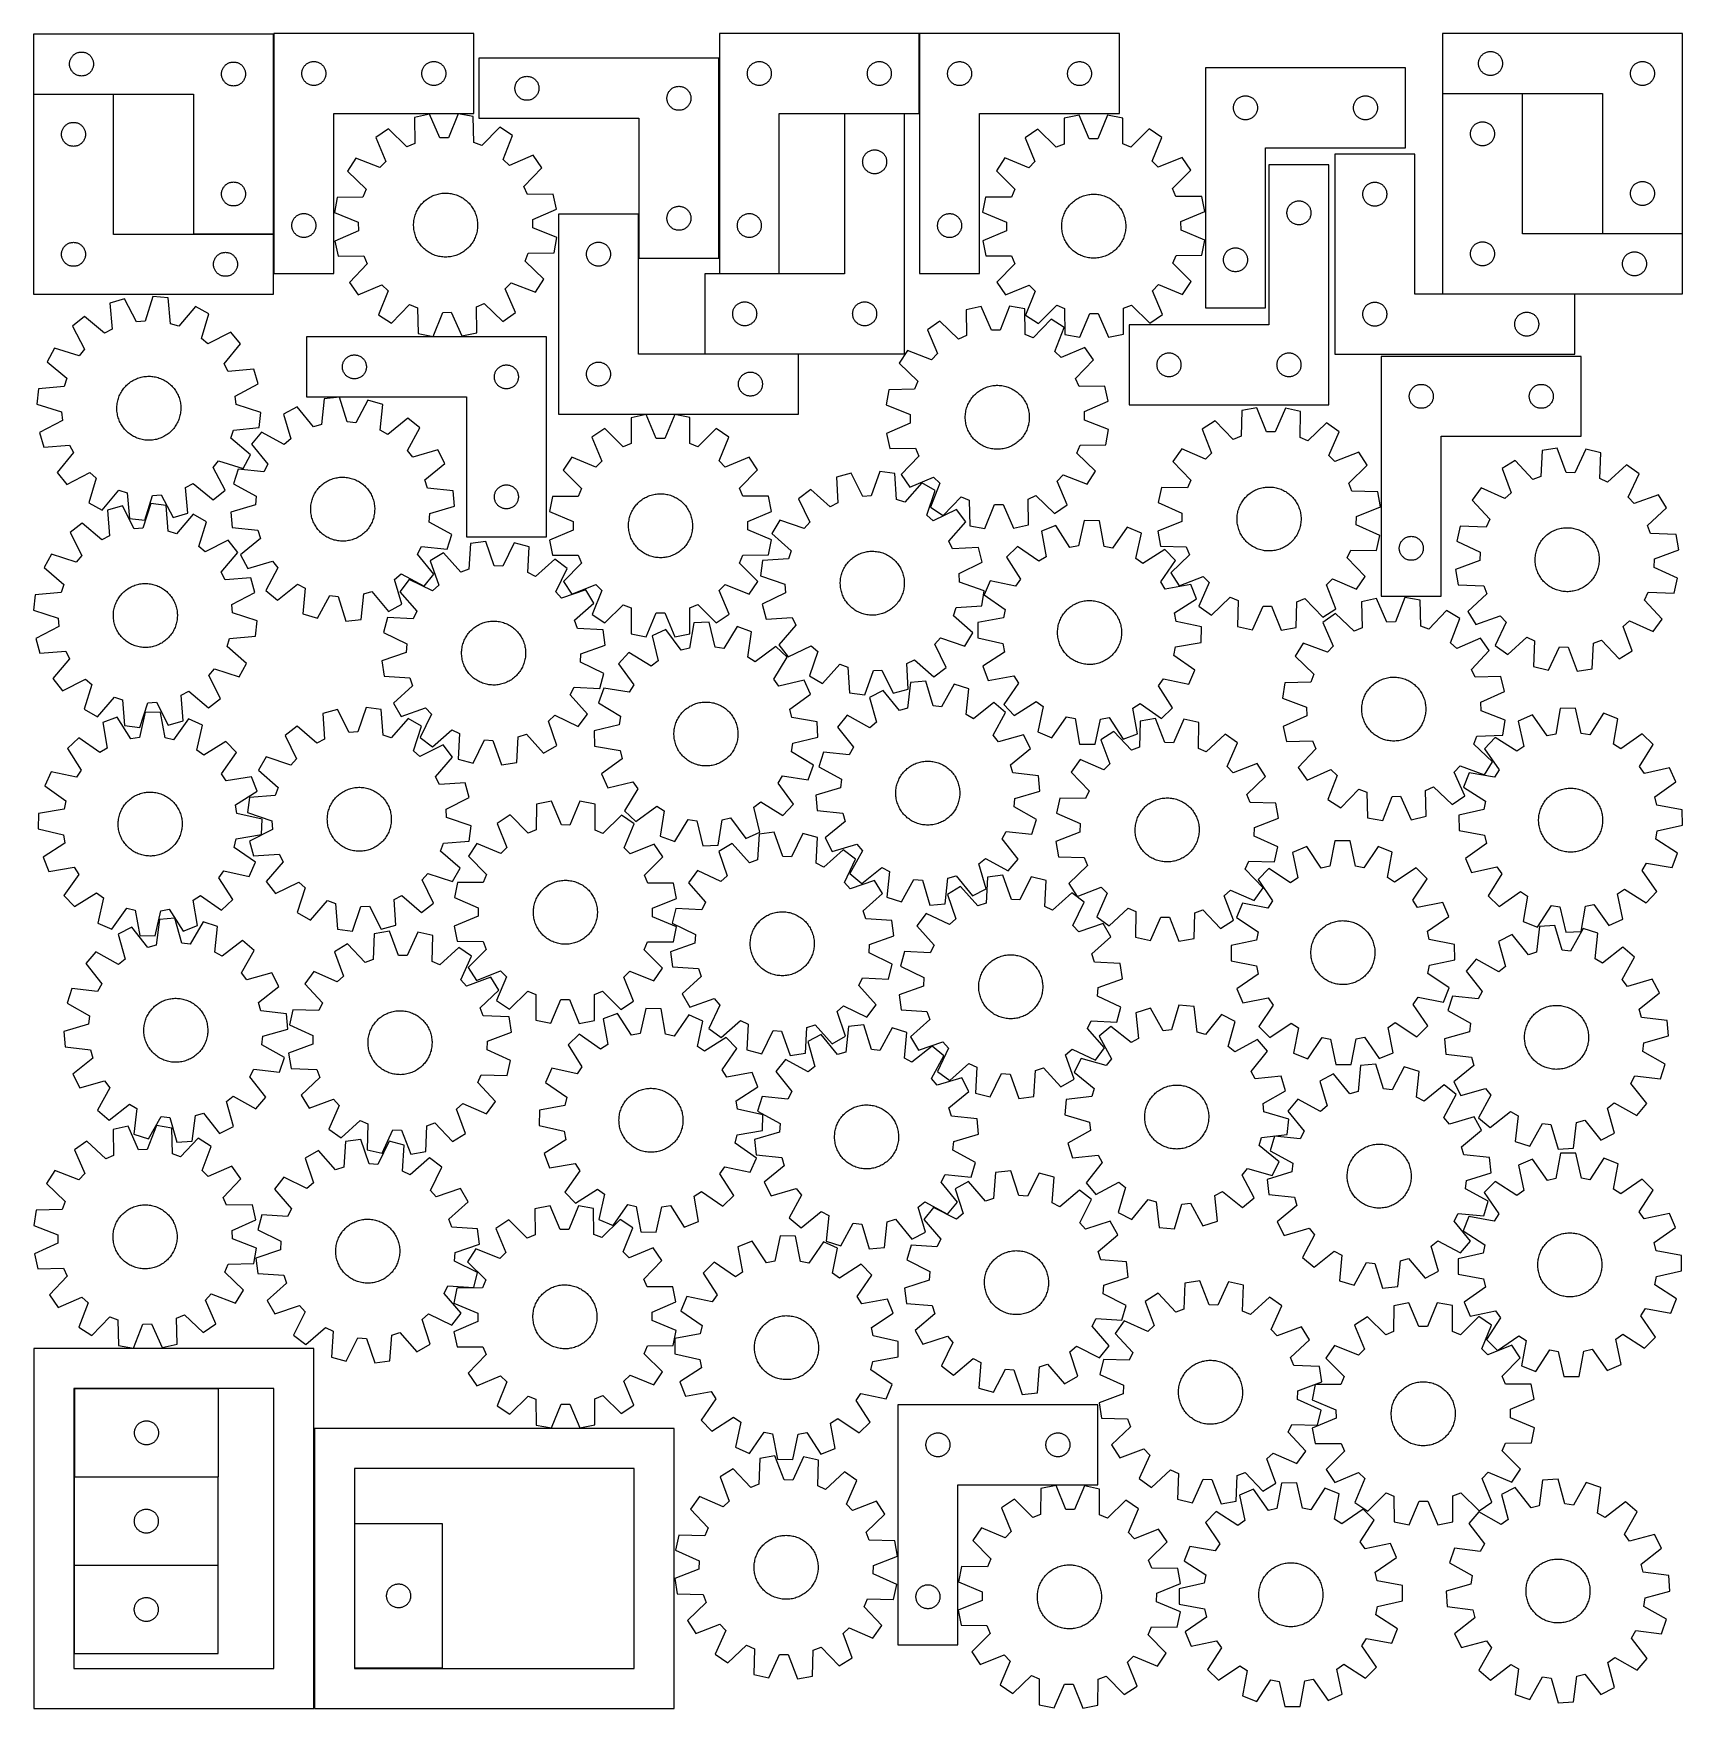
# Model space of a CAD drawing. Header units: millimetres. Extents: x 7 to 1243, y 7 to 1263.
import ezdxf

# ---------------------------------------------------------------- set-up
doc = ezdxf.new("R2010")
doc.units = ezdxf.units.MM
doc.layers.add('CUT', color=7, linetype='CONTINUOUS', true_color=0x000000)

msp = doc.modelspace()

# ---------------------------------------------------------------- linework, layer by layer
at = {"layer": 'CUT'}
for p, q in [((186.55987, 1262.626532), (6.55987, 1262.626532)), ((6.55987, 1262.626532), (6.55987, 1217.626532)), ((186.55987, 1112.626532), (186.55987, 1262.626532)), ((186.80828, 1263.001524), (186.80828, 1083.001524)), ((336.80828, 1263.001524), (186.80828, 1263.001524)), ((336.80828, 1203.001524), (336.80828, 1263.001524)), ((520.986258, 1262.998106), (520.986258, 1082.998106)), ((670.986258, 1262.998106), (520.986258, 1262.998106)), ((670.986258, 1202.998106), (670.986258, 1262.998106)), ((671.205069, 1262.931456), (671.205069, 1082.931456)), ((821.205069, 1262.931456), (671.205069, 1262.931456)), ((821.205069, 1202.931456), (821.205069, 1262.931456)), ((1243.454466, 1263.013006), (1063.454466, 1263.013006)), ((1063.454466, 1263.013006), (1063.454466, 1218.013006)), ((1243.454466, 1113.013006), (1243.454466, 1263.013006)), ((34.244954, 1243.570683), (34.488015, 1244.10713)), ((34.488015, 1244.10713), (34.765641, 1244.626532)), ((34.765641, 1244.626532), (35.076643, 1245.126664)), ((35.076643, 1245.126664), (35.41969, 1245.605385)), ((35.41969, 1245.605385), (35.793312, 1246.060644)), ((35.793312, 1246.060644), (36.195909, 1246.490493)), ((36.195909, 1246.490493), (36.625758, 1246.89309)), ((36.625758, 1246.89309), (37.081017, 1247.266712)), ((37.081017, 1247.266712), (37.559738, 1247.609758)), ((37.559738, 1247.609758), (38.05987, 1247.92076)), ((38.05987, 1247.92076), (38.579272, 1248.198387)), ((38.579272, 1248.198387), (39.115719, 1248.441448)), ((39.115719, 1248.441448), (39.666915, 1248.648903)), ((39.666915, 1248.648903), (40.230498, 1248.819864)), ((40.230498, 1248.819864), (40.804057, 1248.953599)), ((40.804057, 1248.953599), (41.385134, 1249.049536)), ((41.385134, 1249.049536), (41.971242, 1249.107262)), ((41.971242, 1249.107262), (42.55987, 1249.126532)), ((42.55987, 1249.126532), (43.148498, 1249.107262)), ((43.148498, 1249.107262), (43.734606, 1249.049536)), ((43.734606, 1249.049536), (44.315683, 1248.953599)), ((44.315683, 1248.953599), (44.889241, 1248.819864)), ((44.889241, 1248.819864), (45.452825, 1248.648903)), ((45.452825, 1248.648903), (46.004021, 1248.441448)), ((46.004021, 1248.441448), (46.540468, 1248.198387)), ((46.540468, 1248.198387), (47.05987, 1247.92076)), ((47.05987, 1247.92076), (47.560002, 1247.609758)), ((47.560002, 1247.609758), (48.038723, 1247.266712)), ((48.038723, 1247.266712), (48.493982, 1246.89309)), ((48.493982, 1246.89309), (48.923831, 1246.490493)), ((48.923831, 1246.490493), (49.326428, 1246.060644)), ((49.326428, 1246.060644), (49.70005, 1245.605385)), ((49.70005, 1245.605385), (50.043096, 1245.126664)), ((50.043096, 1245.126664), (50.354099, 1244.626532)), ((50.354099, 1244.626532), (50.631725, 1244.10713)), ((50.631725, 1244.10713), (50.874786, 1243.570683)), ((520.677973, 1244.400702), (340.677973, 1244.400702)), ((340.677973, 1244.400702), (340.677973, 1199.400702)), ((520.677973, 1094.400702), (520.677973, 1244.400702)), ((1090.932095, 1243.405962), (1091.13955, 1243.957157)), ((1091.13955, 1243.957157), (1091.382611, 1244.493605)), ((1091.382611, 1244.493605), (1091.660237, 1245.013006)), ((1091.660237, 1245.013006), (1091.971239, 1245.513139)), ((1091.971239, 1245.513139), (1092.314286, 1245.991859)), ((1092.314286, 1245.991859), (1092.687908, 1246.447119)), ((1092.687908, 1246.447119), (1093.090505, 1246.876967)), ((1093.090505, 1246.876967), (1093.520354, 1247.279565)), ((1093.520354, 1247.279565), (1093.975613, 1247.653187)), ((1093.975613, 1247.653187), (1094.454334, 1247.996233)), ((1094.454334, 1247.996233), (1094.954466, 1248.307235)), ((1094.954466, 1248.307235), (1095.473868, 1248.584861)), ((1095.473868, 1248.584861), (1096.010315, 1248.827922)), ((1096.010315, 1248.827922), (1096.561511, 1249.035378)), ((1096.561511, 1249.035378), (1097.125095, 1249.206339)), ((1097.125095, 1249.206339), (1097.698653, 1249.340074)), ((1097.698653, 1249.340074), (1098.27973, 1249.43601)), ((1098.27973, 1249.43601), (1098.865838, 1249.493737)), ((1098.865838, 1249.493737), (1099.454466, 1249.513006)), ((1099.454466, 1249.513006), (1100.043094, 1249.493737)), ((1100.043094, 1249.493737), (1100.629202, 1249.43601)), ((1100.629202, 1249.43601), (1101.210279, 1249.340074)), ((1101.210279, 1249.340074), (1101.783837, 1249.206339)), ((1101.783837, 1249.206339), (1102.347421, 1249.035378)), ((1102.347421, 1249.035378), (1102.898617, 1248.827922)), ((1102.898617, 1248.827922), (1103.435064, 1248.584861)), ((1103.435064, 1248.584861), (1103.954466, 1248.307235)), ((1103.954466, 1248.307235), (1104.454598, 1247.996233)), ((1104.454598, 1247.996233), (1104.933319, 1247.653187)), ((1104.933319, 1247.653187), (1105.388578, 1247.279565)), ((1105.388578, 1247.279565), (1105.818427, 1246.876967)), ((1105.818427, 1246.876967), (1106.221024, 1246.447119)), ((1106.221024, 1246.447119), (1106.594646, 1245.991859)), ((1106.594646, 1245.991859), (1106.937693, 1245.513139)), ((1106.937693, 1245.513139), (1107.248695, 1245.013006)), ((1107.248695, 1245.013006), (1107.526321, 1244.493605)), ((1107.526321, 1244.493605), (1107.769382, 1243.957157)), ((1107.769382, 1243.957157), (1107.976837, 1243.405962)), ((33.55987, 1240.126532), (33.57914, 1240.71516)), ((33.57914, 1239.537904), (33.55987, 1240.126532)), ((33.57914, 1240.71516), (33.636866, 1241.301268)), ((33.636866, 1238.951796), (33.57914, 1239.537904)), ((33.636866, 1241.301268), (33.732802, 1241.882345)), ((33.732802, 1238.370719), (33.636866, 1238.951796)), ((33.732802, 1241.882345), (33.866537, 1242.455903)), ((33.866537, 1237.79716), (33.732802, 1238.370719)), ((33.866537, 1242.455903), (34.037499, 1243.019487)), ((34.037499, 1237.233577), (33.866537, 1237.79716)), ((34.037499, 1243.019487), (34.244954, 1243.570683)), ((34.244954, 1236.682381), (34.037499, 1237.233577)), ((34.488015, 1236.145934), (34.244954, 1236.682381)), ((34.765641, 1235.626532), (34.488015, 1236.145934)), ((35.076643, 1235.1264), (34.765641, 1235.626532)), ((35.41969, 1234.647679), (35.076643, 1235.1264)), ((35.793312, 1234.19242), (35.41969, 1234.647679)), ((36.195909, 1233.762571), (35.793312, 1234.19242)), ((36.625758, 1233.359974), (36.195909, 1233.762571)), ((37.081017, 1232.986352), (36.625758, 1233.359974)), ((37.559738, 1232.643305), (37.081017, 1232.986352)), ((38.05987, 1232.332303), (37.559738, 1232.643305)), ((38.579272, 1232.054677), (38.05987, 1232.332303)), ((39.115719, 1231.811616), (38.579272, 1232.054677)), ((39.666915, 1231.604161), (39.115719, 1231.811616)), ((40.230498, 1231.433199), (39.666915, 1231.604161)), ((40.804057, 1231.299464), (40.230498, 1231.433199)), ((44.889241, 1231.433199), (44.315683, 1231.299464)), ((45.452825, 1231.604161), (44.889241, 1231.433199)), ((46.004021, 1231.811616), (45.452825, 1231.604161)), ((46.540468, 1232.054677), (46.004021, 1231.811616)), ((47.05987, 1232.332303), (46.540468, 1232.054677)), ((47.560002, 1232.643305), (47.05987, 1232.332303)), ((48.038723, 1232.986352), (47.560002, 1232.643305)), ((48.493982, 1233.359974), (48.038723, 1232.986352)), ((48.923831, 1233.762571), (48.493982, 1233.359974)), ((49.326428, 1234.19242), (48.923831, 1233.762571)), ((49.70005, 1234.647679), (49.326428, 1234.19242)), ((50.043096, 1235.1264), (49.70005, 1234.647679)), ((50.354099, 1235.626532), (50.043096, 1235.1264)), ((50.631725, 1236.145934), (50.354099, 1235.626532)), ((50.874786, 1236.682381), (50.631725, 1236.145934)), ((50.874786, 1243.570683), (51.082241, 1243.019487)), ((51.082241, 1237.233577), (50.874786, 1236.682381)), ((51.082241, 1243.019487), (51.253202, 1242.455903)), ((51.253202, 1237.79716), (51.082241, 1237.233577)), ((51.253202, 1242.455903), (51.386937, 1241.882345)), ((51.386937, 1238.370719), (51.253202, 1237.79716)), ((51.386937, 1241.882345), (51.482874, 1241.301268)), ((51.482874, 1238.951796), (51.386937, 1238.370719)), ((51.482874, 1241.301268), (51.5406, 1240.71516)), ((51.5406, 1239.537904), (51.482874, 1238.951796)), ((51.5406, 1240.71516), (51.55987, 1240.126532)), ((51.55987, 1240.126532), (51.5406, 1239.537904)), ((147.55987, 1232.626532), (147.57914, 1233.21516)), ((147.57914, 1232.037904), (147.55987, 1232.626532)), ((147.57914, 1233.21516), (147.636866, 1233.801268)), ((147.636866, 1231.451796), (147.57914, 1232.037904)), ((147.636866, 1233.801268), (147.732802, 1234.382345)), ((147.732802, 1230.870719), (147.636866, 1231.451796)), ((147.732802, 1234.382345), (147.866537, 1234.955903)), ((147.866537, 1234.955903), (148.037499, 1235.519487)), ((148.037499, 1235.519487), (148.244954, 1236.070683)), ((148.244954, 1236.070683), (148.488015, 1236.60713)), ((148.488015, 1236.60713), (148.765641, 1237.126532)), ((148.765641, 1237.126532), (149.076643, 1237.626664)), ((149.076643, 1237.626664), (149.41969, 1238.105385)), ((149.41969, 1238.105385), (149.793312, 1238.560644)), ((149.793312, 1238.560644), (150.195909, 1238.990493)), ((150.195909, 1238.990493), (150.625758, 1239.39309)), ((150.625758, 1239.39309), (151.081017, 1239.766712)), ((151.081017, 1239.766712), (151.559738, 1240.109758)), ((151.559738, 1240.109758), (152.05987, 1240.42076)), ((152.05987, 1240.42076), (152.579272, 1240.698387)), ((152.579272, 1240.698387), (153.115719, 1240.941448)), ((153.115719, 1240.941448), (153.666915, 1241.148903)), ((153.666915, 1241.148903), (154.230498, 1241.319864)), ((154.230498, 1241.319864), (154.804057, 1241.453599)), ((154.804057, 1241.453599), (155.385134, 1241.549536)), ((155.385134, 1241.549536), (155.971242, 1241.607262)), ((155.971242, 1241.607262), (156.55987, 1241.626532)), ((156.55987, 1241.626532), (157.148498, 1241.607262)), ((157.148498, 1241.607262), (157.734606, 1241.549536)), ((157.734606, 1241.549536), (158.315683, 1241.453599)), ((158.315683, 1241.453599), (158.889241, 1241.319864)), ((158.889241, 1241.319864), (159.452825, 1241.148903)), ((159.452825, 1241.148903), (160.004021, 1240.941448)), ((160.004021, 1240.941448), (160.540468, 1240.698387)), ((160.540468, 1240.698387), (161.05987, 1240.42076)), ((161.05987, 1240.42076), (161.560002, 1240.109758)), ((161.560002, 1240.109758), (162.038723, 1239.766712)), ((162.038723, 1239.766712), (162.493982, 1239.39309)), ((162.493982, 1239.39309), (162.923831, 1238.990493)), ((162.923831, 1238.990493), (163.326428, 1238.560644)), ((163.326428, 1238.560644), (163.70005, 1238.105385)), ((163.70005, 1238.105385), (164.043096, 1237.626664)), ((164.043096, 1237.626664), (164.354099, 1237.126532)), ((164.354099, 1237.126532), (164.631725, 1236.60713)), ((164.631725, 1236.60713), (164.874786, 1236.070683)), ((164.874786, 1236.070683), (165.082241, 1235.519487)), ((165.082241, 1235.519487), (165.253202, 1234.955903)), ((165.253202, 1234.955903), (165.386937, 1234.382345)), ((165.386937, 1234.382345), (165.482874, 1233.801268)), ((165.482874, 1231.451796), (165.386937, 1230.870719)), ((165.482874, 1233.801268), (165.5406, 1233.21516)), ((165.5406, 1232.037904), (165.482874, 1231.451796)), ((165.5406, 1233.21516), (165.55987, 1232.626532)), ((165.55987, 1232.626532), (165.5406, 1232.037904)), ((207.80828, 1233.001524), (207.82755, 1233.590152)), ((207.82755, 1232.412896), (207.80828, 1233.001524)), ((207.82755, 1233.590152), (207.885276, 1234.17626)), ((207.885276, 1231.826788), (207.82755, 1232.412896)), ((207.885276, 1234.17626), (207.981212, 1234.757337)), ((207.981212, 1231.245711), (207.885276, 1231.826788)), ((207.981212, 1234.757337), (208.114947, 1235.330896)), ((208.114947, 1235.330896), (208.285909, 1235.894479)), ((208.285909, 1235.894479), (208.493364, 1236.445675)), ((208.493364, 1236.445675), (208.736425, 1236.982122)), ((208.736425, 1236.982122), (209.014051, 1237.501524)), ((209.014051, 1237.501524), (209.325053, 1238.001656)), ((209.325053, 1238.001656), (209.6681, 1238.480377)), ((209.6681, 1238.480377), (210.041722, 1238.935637)), ((210.041722, 1238.935637), (210.444319, 1239.365485)), ((210.444319, 1239.365485), (210.874167, 1239.768082)), ((210.874167, 1239.768082), (211.329427, 1240.141704)), ((211.329427, 1240.141704), (211.808148, 1240.484751)), ((211.808148, 1240.484751), (212.30828, 1240.795753)), ((212.30828, 1240.795753), (212.827682, 1241.073379)), ((212.827682, 1241.073379), (213.364129, 1241.31644)), ((213.364129, 1241.31644), (213.915325, 1241.523895)), ((213.915325, 1241.523895), (214.478908, 1241.694857)), ((214.478908, 1241.694857), (215.052467, 1241.828592)), ((215.052467, 1241.828592), (215.633544, 1241.924528)), ((215.633544, 1241.924528), (216.219652, 1241.982255)), ((216.219652, 1241.982255), (216.80828, 1242.001524)), ((216.80828, 1242.001524), (217.396908, 1241.982255)), ((217.396908, 1241.982255), (217.983016, 1241.924528)), ((217.983016, 1241.924528), (218.564093, 1241.828592)), ((218.564093, 1241.828592), (219.137651, 1241.694857)), ((219.137651, 1241.694857), (219.701235, 1241.523895)), ((219.701235, 1241.523895), (220.252431, 1241.31644)), ((220.252431, 1241.31644), (220.788878, 1241.073379)), ((220.788878, 1241.073379), (221.30828, 1240.795753)), ((221.30828, 1240.795753), (221.808412, 1240.484751)), ((221.808412, 1240.484751), (222.287133, 1240.141704)), ((222.287133, 1240.141704), (222.742392, 1239.768082)), ((222.742392, 1239.768082), (223.172241, 1239.365485)), ((223.172241, 1239.365485), (223.574838, 1238.935637)), ((223.574838, 1238.935637), (223.94846, 1238.480377)), ((223.94846, 1238.480377), (224.291506, 1238.001656)), ((224.291506, 1238.001656), (224.602508, 1237.501524)), ((224.602508, 1237.501524), (224.880134, 1236.982122)), ((224.880134, 1236.982122), (225.123196, 1236.445675)), ((225.123196, 1236.445675), (225.330651, 1235.894479)), ((225.330651, 1235.894479), (225.501612, 1235.330896)), ((225.501612, 1235.330896), (225.635347, 1234.757337)), ((225.635347, 1234.757337), (225.731284, 1234.17626)), ((225.731284, 1231.826788), (225.635347, 1231.245711)), ((225.731284, 1234.17626), (225.78901, 1233.590152)), ((225.78901, 1232.412896), (225.731284, 1231.826788)), ((225.78901, 1233.590152), (225.80828, 1233.001524)), ((225.80828, 1233.001524), (225.78901, 1232.412896)), ((297.80828, 1233.001524), (297.82755, 1233.590152)), ((297.82755, 1232.412896), (297.80828, 1233.001524)), ((297.82755, 1233.590152), (297.885276, 1234.17626)), ((297.885276, 1231.826788), (297.82755, 1232.412896)), ((297.885276, 1234.17626), (297.981212, 1234.757337)), ((297.981212, 1231.245711), (297.885276, 1231.826788)), ((297.981212, 1234.757337), (298.114947, 1235.330896)), ((298.114947, 1235.330896), (298.285909, 1235.894479)), ((298.285909, 1235.894479), (298.493364, 1236.445675)), ((298.493364, 1236.445675), (298.736425, 1236.982122)), ((298.736425, 1236.982122), (299.014051, 1237.501524)), ((299.014051, 1237.501524), (299.325053, 1238.001656)), ((299.325053, 1238.001656), (299.6681, 1238.480377)), ((299.6681, 1238.480377), (300.041722, 1238.935637)), ((300.041722, 1238.935637), (300.444319, 1239.365485)), ((300.444319, 1239.365485), (300.874167, 1239.768082)), ((300.874167, 1239.768082), (301.329427, 1240.141704)), ((301.329427, 1240.141704), (301.808148, 1240.484751)), ((301.808148, 1240.484751), (302.30828, 1240.795753)), ((302.30828, 1240.795753), (302.827682, 1241.073379)), ((302.827682, 1241.073379), (303.364129, 1241.31644)), ((303.364129, 1241.31644), (303.915325, 1241.523895)), ((303.915325, 1241.523895), (304.478908, 1241.694857)), ((304.478908, 1241.694857), (305.052467, 1241.828592)), ((305.052467, 1241.828592), (305.633544, 1241.924528)), ((305.633544, 1241.924528), (306.219652, 1241.982255)), ((306.219652, 1241.982255), (306.80828, 1242.001524)), ((306.80828, 1242.001524), (307.396908, 1241.982255)), ((307.396908, 1241.982255), (307.983016, 1241.924528)), ((307.983016, 1241.924528), (308.564093, 1241.828592)), ((308.564093, 1241.828592), (309.137651, 1241.694857)), ((309.137651, 1241.694857), (309.701235, 1241.523895)), ((309.701235, 1241.523895), (310.252431, 1241.31644)), ((310.252431, 1241.31644), (310.788878, 1241.073379)), ((310.788878, 1241.073379), (311.30828, 1240.795753)), ((311.30828, 1240.795753), (311.808412, 1240.484751)), ((311.808412, 1240.484751), (312.287133, 1240.141704)), ((312.287133, 1240.141704), (312.742392, 1239.768082)), ((312.742392, 1239.768082), (313.172241, 1239.365485)), ((313.172241, 1239.365485), (313.574838, 1238.935637)), ((313.574838, 1238.935637), (313.94846, 1238.480377)), ((313.94846, 1238.480377), (314.291506, 1238.001656)), ((314.291506, 1238.001656), (314.602508, 1237.501524)), ((314.602508, 1237.501524), (314.880134, 1236.982122)), ((314.880134, 1236.982122), (315.123196, 1236.445675)), ((315.123196, 1236.445675), (315.330651, 1235.894479)), ((315.330651, 1235.894479), (315.501612, 1235.330896)), ((315.501612, 1235.330896), (315.635347, 1234.757337)), ((315.635347, 1234.757337), (315.731284, 1234.17626)), ((315.731284, 1231.826788), (315.635347, 1231.245711)), ((315.731284, 1234.17626), (315.78901, 1233.590152)), ((315.78901, 1232.412896), (315.731284, 1231.826788)), ((315.78901, 1233.590152), (315.80828, 1233.001524)), ((315.80828, 1233.001524), (315.78901, 1232.412896)), ((541.986258, 1232.998106), (542.005528, 1233.586734)), ((542.005528, 1232.409478), (541.986258, 1232.998106)), ((542.005528, 1233.586734), (542.063255, 1234.172842)), ((542.063255, 1231.823371), (542.005528, 1232.409478)), ((542.063255, 1234.172842), (542.159191, 1234.753919)), ((542.159191, 1231.242293), (542.063255, 1231.823371)), ((542.159191, 1234.753919), (542.292926, 1235.327478)), ((542.292926, 1235.327478), (542.463887, 1235.891061)), ((542.463887, 1235.891061), (542.671343, 1236.442257)), ((542.671343, 1236.442257), (542.914404, 1236.978704)), ((542.914404, 1236.978704), (543.19203, 1237.498106)), ((543.19203, 1237.498106), (543.503032, 1237.998238)), ((543.503032, 1237.998238), (543.846078, 1238.476959)), ((543.846078, 1238.476959), (544.2197, 1238.932219)), ((544.2197, 1238.932219), (544.622297, 1239.362067)), ((544.622297, 1239.362067), (545.052146, 1239.764665)), ((545.052146, 1239.764665), (545.507405, 1240.138286)), ((545.507405, 1240.138286), (545.986126, 1240.481333)), ((545.986126, 1240.481333), (546.486258, 1240.792335)), ((546.486258, 1240.792335), (547.00566, 1241.069961)), ((547.00566, 1241.069961), (547.542107, 1241.313022)), ((547.542107, 1241.313022), (548.093303, 1241.520477)), ((548.093303, 1241.520477), (548.656887, 1241.691439)), ((548.656887, 1241.691439), (549.230445, 1241.825174)), ((549.230445, 1241.825174), (549.811523, 1241.92111)), ((549.811523, 1241.92111), (550.39763, 1241.978837)), ((550.39763, 1241.978837), (550.986258, 1241.998106)), ((550.986258, 1241.998106), (551.574886, 1241.978837)), ((551.574886, 1241.978837), (552.160994, 1241.92111)), ((552.160994, 1241.92111), (552.742071, 1241.825174)), ((552.742071, 1241.825174), (553.31563, 1241.691439)), ((553.31563, 1241.691439), (553.879214, 1241.520477)), ((553.879214, 1241.520477), (554.430409, 1241.313022)), ((554.430409, 1241.313022), (554.966857, 1241.069961)), ((554.966857, 1241.069961), (555.486258, 1240.792335)), ((555.486258, 1240.792335), (555.98639, 1240.481333)), ((555.98639, 1240.481333), (556.465111, 1240.138286)), ((556.465111, 1240.138286), (556.920371, 1239.764665)), ((556.920371, 1239.764665), (557.350219, 1239.362067)), ((557.350219, 1239.362067), (557.752817, 1238.932219)), ((557.752817, 1238.932219), (558.126438, 1238.476959)), ((558.126438, 1238.476959), (558.469485, 1237.998238)), ((558.469485, 1237.998238), (558.780487, 1237.498106)), ((558.780487, 1237.498106), (559.058113, 1236.978704)), ((559.058113, 1236.978704), (559.301174, 1236.442257)), ((559.301174, 1236.442257), (559.50863, 1235.891061)), ((559.50863, 1235.891061), (559.679591, 1235.327478)), ((559.679591, 1235.327478), (559.813326, 1234.753919)), ((559.813326, 1234.753919), (559.909262, 1234.172842)), ((559.909262, 1231.823371), (559.813326, 1231.242293)), ((559.909262, 1234.172842), (559.966989, 1233.586734)), ((559.966989, 1232.409478), (559.909262, 1231.823371)), ((559.966989, 1233.586734), (559.986258, 1232.998106)), ((559.986258, 1232.998106), (559.966989, 1232.409478)), ((631.986258, 1232.998106), (632.005528, 1233.586734)), ((632.005528, 1232.409478), (631.986258, 1232.998106)), ((632.005528, 1233.586734), (632.063255, 1234.172842)), ((632.063255, 1231.823371), (632.005528, 1232.409478)), ((632.063255, 1234.172842), (632.159191, 1234.753919)), ((632.159191, 1231.242293), (632.063255, 1231.823371)), ((632.159191, 1234.753919), (632.292926, 1235.327478)), ((632.292926, 1235.327478), (632.463887, 1235.891061)), ((632.463887, 1235.891061), (632.671343, 1236.442257)), ((632.671343, 1236.442257), (632.914404, 1236.978704)), ((632.914404, 1236.978704), (633.19203, 1237.498106)), ((633.19203, 1237.498106), (633.503032, 1237.998238)), ((633.503032, 1237.998238), (633.846078, 1238.476959)), ((633.846078, 1238.476959), (634.2197, 1238.932219)), ((634.2197, 1238.932219), (634.622297, 1239.362067)), ((634.622297, 1239.362067), (635.052146, 1239.764665)), ((635.052146, 1239.764665), (635.507405, 1240.138286)), ((635.507405, 1240.138286), (635.986126, 1240.481333)), ((635.986126, 1240.481333), (636.486258, 1240.792335)), ((636.486258, 1240.792335), (637.00566, 1241.069961)), ((637.00566, 1241.069961), (637.542107, 1241.313022)), ((637.542107, 1241.313022), (638.093303, 1241.520477)), ((638.093303, 1241.520477), (638.656887, 1241.691439)), ((638.656887, 1241.691439), (639.230445, 1241.825174)), ((639.230445, 1241.825174), (639.811523, 1241.92111)), ((639.811523, 1241.92111), (640.39763, 1241.978837)), ((640.39763, 1241.978837), (640.986258, 1241.998106)), ((640.986258, 1241.998106), (641.574886, 1241.978837)), ((641.574886, 1241.978837), (642.160994, 1241.92111)), ((642.160994, 1241.92111), (642.742071, 1241.825174)), ((642.742071, 1241.825174), (643.31563, 1241.691439)), ((643.31563, 1241.691439), (643.879214, 1241.520477)), ((643.879214, 1241.520477), (644.430409, 1241.313022)), ((644.430409, 1241.313022), (644.966857, 1241.069961)), ((644.966857, 1241.069961), (645.486258, 1240.792335)), ((645.486258, 1240.792335), (645.98639, 1240.481333)), ((645.98639, 1240.481333), (646.465111, 1240.138286)), ((646.465111, 1240.138286), (646.920371, 1239.764665)), ((646.920371, 1239.764665), (647.350219, 1239.362067)), ((647.350219, 1239.362067), (647.752817, 1238.932219)), ((647.752817, 1238.932219), (648.126438, 1238.476959)), ((648.126438, 1238.476959), (648.469485, 1237.998238)), ((648.469485, 1237.998238), (648.780487, 1237.498106)), ((648.780487, 1237.498106), (649.058113, 1236.978704)), ((649.058113, 1236.978704), (649.301174, 1236.442257)), ((649.301174, 1236.442257), (649.50863, 1235.891061)), ((649.50863, 1235.891061), (649.679591, 1235.327478)), ((649.679591, 1235.327478), (649.813326, 1234.753919)), ((649.813326, 1234.753919), (649.909262, 1234.172842)), ((649.909262, 1231.823371), (649.813326, 1231.242293)), ((649.909262, 1234.172842), (649.966989, 1233.586734)), ((649.966989, 1232.409478), (649.909262, 1231.823371)), ((649.966989, 1233.586734), (649.986258, 1232.998106)), ((649.986258, 1232.998106), (649.966989, 1232.409478)), ((692.205069, 1232.931456), (692.224339, 1233.520084)), ((692.224339, 1232.342828), (692.205069, 1232.931456)), ((692.224339, 1233.520084), (692.282066, 1234.106192)), ((692.282066, 1231.75672), (692.224339, 1232.342828)), ((692.282066, 1234.106192), (692.378002, 1234.687269)), ((692.378002, 1231.175643), (692.282066, 1231.75672)), ((692.378002, 1234.687269), (692.511737, 1235.260827)), ((692.511737, 1235.260827), (692.682698, 1235.824411)), ((692.682698, 1235.824411), (692.890154, 1236.375607)), ((692.890154, 1236.375607), (693.133215, 1236.912054)), ((693.133215, 1236.912054), (693.410841, 1237.431456)), ((693.410841, 1237.431456), (693.721843, 1237.931588)), ((693.721843, 1237.931588), (694.064889, 1238.410309)), ((694.064889, 1238.410309), (694.438511, 1238.865568)), ((694.438511, 1238.865568), (694.841108, 1239.295417)), ((694.841108, 1239.295417), (695.270957, 1239.698014)), ((695.270957, 1239.698014), (695.726217, 1240.071636)), ((695.726217, 1240.071636), (696.204937, 1240.414682)), ((696.204937, 1240.414682), (696.705069, 1240.725684)), ((696.705069, 1240.725684), (697.224471, 1241.003311)), ((697.224471, 1241.003311), (697.760918, 1241.246372)), ((697.760918, 1241.246372), (698.312114, 1241.453827)), ((698.312114, 1241.453827), (698.875698, 1241.624788)), ((698.875698, 1241.624788), (699.449256, 1241.758523)), ((699.449256, 1241.758523), (700.030334, 1241.85446)), ((700.030334, 1241.85446), (700.616441, 1241.912186)), ((700.616441, 1241.912186), (701.205069, 1241.931456)), ((701.205069, 1241.931456), (701.793698, 1241.912186)), ((701.793698, 1241.912186), (702.379805, 1241.85446)), ((702.379805, 1241.85446), (702.960882, 1241.758523)), ((702.960882, 1241.758523), (703.534441, 1241.624788)), ((703.534441, 1241.624788), (704.098025, 1241.453827)), ((704.098025, 1241.453827), (704.64922, 1241.246372)), ((704.64922, 1241.246372), (705.185668, 1241.003311)), ((705.185668, 1241.003311), (705.705069, 1240.725684)), ((705.705069, 1240.725684), (706.205201, 1240.414682)), ((706.205201, 1240.414682), (706.683922, 1240.071636)), ((706.683922, 1240.071636), (707.139182, 1239.698014)), ((707.139182, 1239.698014), (707.56903, 1239.295417)), ((707.56903, 1239.295417), (707.971628, 1238.865568)), ((707.971628, 1238.865568), (708.345249, 1238.410309)), ((708.345249, 1238.410309), (708.688296, 1237.931588)), ((708.688296, 1237.931588), (708.999298, 1237.431456)), ((708.999298, 1237.431456), (709.276924, 1236.912054)), ((709.276924, 1236.912054), (709.519985, 1236.375607)), ((709.519985, 1236.375607), (709.727441, 1235.824411)), ((709.727441, 1235.824411), (709.898402, 1235.260827)), ((709.898402, 1235.260827), (710.032137, 1234.687269)), ((710.032137, 1234.687269), (710.128073, 1234.106192)), ((710.128073, 1231.75672), (710.032137, 1231.175643)), ((710.128073, 1234.106192), (710.1858, 1233.520084)), ((710.1858, 1232.342828), (710.128073, 1231.75672)), ((710.1858, 1233.520084), (710.205069, 1232.931456)), ((710.205069, 1232.931456), (710.1858, 1232.342828)), ((782.205069, 1232.931456), (782.224339, 1233.520084)), ((782.224339, 1232.342828), (782.205069, 1232.931456)), ((782.224339, 1233.520084), (782.282066, 1234.106192)), ((782.282066, 1231.75672), (782.224339, 1232.342828)), ((782.282066, 1234.106192), (782.378002, 1234.687269)), ((782.378002, 1231.175643), (782.282066, 1231.75672)), ((782.378002, 1234.687269), (782.511737, 1235.260827)), ((782.511737, 1235.260827), (782.682698, 1235.824411)), ((782.682698, 1235.824411), (782.890154, 1236.375607)), ((782.890154, 1236.375607), (783.133215, 1236.912054)), ((783.133215, 1236.912054), (783.410841, 1237.431456)), ((783.410841, 1237.431456), (783.721843, 1237.931588)), ((783.721843, 1237.931588), (784.064889, 1238.410309)), ((784.064889, 1238.410309), (784.438511, 1238.865568)), ((784.438511, 1238.865568), (784.841108, 1239.295417)), ((784.841108, 1239.295417), (785.270957, 1239.698014)), ((785.270957, 1239.698014), (785.726217, 1240.071636)), ((785.726217, 1240.071636), (786.204937, 1240.414682)), ((786.204937, 1240.414682), (786.705069, 1240.725684)), ((786.705069, 1240.725684), (787.224471, 1241.003311)), ((787.224471, 1241.003311), (787.760918, 1241.246372)), ((787.760918, 1241.246372), (788.312114, 1241.453827)), ((788.312114, 1241.453827), (788.875698, 1241.624788)), ((788.875698, 1241.624788), (789.449256, 1241.758523)), ((789.449256, 1241.758523), (790.030334, 1241.85446)), ((790.030334, 1241.85446), (790.616441, 1241.912186)), ((790.616441, 1241.912186), (791.205069, 1241.931456)), ((791.205069, 1241.931456), (791.793698, 1241.912186)), ((791.793698, 1241.912186), (792.379805, 1241.85446)), ((792.379805, 1241.85446), (792.960882, 1241.758523)), ((792.960882, 1241.758523), (793.534441, 1241.624788)), ((793.534441, 1241.624788), (794.098025, 1241.453827)), ((794.098025, 1241.453827), (794.64922, 1241.246372)), ((794.64922, 1241.246372), (795.185668, 1241.003311)), ((795.185668, 1241.003311), (795.705069, 1240.725684)), ((795.705069, 1240.725684), (796.205201, 1240.414682)), ((796.205201, 1240.414682), (796.683922, 1240.071636)), ((796.683922, 1240.071636), (797.139182, 1239.698014)), ((797.139182, 1239.698014), (797.56903, 1239.295417)), ((797.56903, 1239.295417), (797.971628, 1238.865568)), ((797.971628, 1238.865568), (798.345249, 1238.410309)), ((798.345249, 1238.410309), (798.688296, 1237.931588)), ((798.688296, 1237.931588), (798.999298, 1237.431456)), ((798.999298, 1237.431456), (799.276924, 1236.912054)), ((799.276924, 1236.912054), (799.519985, 1236.375607)), ((799.519985, 1236.375607), (799.727441, 1235.824411)), ((799.727441, 1235.824411), (799.898402, 1235.260827)), ((799.898402, 1235.260827), (800.032137, 1234.687269)), ((800.032137, 1234.687269), (800.128073, 1234.106192)), ((800.128073, 1231.75672), (800.032137, 1231.175643)), ((800.128073, 1234.106192), (800.1858, 1233.520084)), ((800.1858, 1232.342828), (800.128073, 1231.75672)), ((800.1858, 1233.520084), (800.205069, 1232.931456)), ((800.205069, 1232.931456), (800.1858, 1232.342828)), ((885.660605, 1237.285948), (885.660605, 1057.285948)), ((1035.660605, 1237.285948), (885.660605, 1237.285948)), ((1035.660605, 1177.285948), (1035.660605, 1237.285948)), ((1090.454466, 1240.513006), (1090.473736, 1241.101635)), ((1090.473736, 1239.924378), (1090.454466, 1240.513006)), ((1090.473736, 1241.101635), (1090.531462, 1241.687742)), ((1090.531462, 1239.338271), (1090.473736, 1239.924378)), ((1090.531462, 1241.687742), (1090.627398, 1242.268819)), ((1090.627398, 1238.757194), (1090.531462, 1239.338271)), ((1090.627398, 1242.268819), (1090.761134, 1242.842378)), ((1090.761134, 1238.183635), (1090.627398, 1238.757194)), ((1090.761134, 1242.842378), (1090.932095, 1243.405962)), ((1090.932095, 1237.620051), (1090.761134, 1238.183635)), ((1091.13955, 1237.068856), (1090.932095, 1237.620051)), ((1091.382611, 1236.532408), (1091.13955, 1237.068856)), ((1091.660237, 1236.013006), (1091.382611, 1236.532408)), ((1091.971239, 1235.512874), (1091.660237, 1236.013006)), ((1092.314286, 1235.034154), (1091.971239, 1235.512874)), ((1092.687908, 1234.578894), (1092.314286, 1235.034154)), ((1093.090505, 1234.149045), (1092.687908, 1234.578894)), ((1093.520354, 1233.746448), (1093.090505, 1234.149045)), ((1093.975613, 1233.372826), (1093.520354, 1233.746448)), ((1094.454334, 1233.02978), (1093.975613, 1233.372826)), ((1094.954466, 1232.718778), (1094.454334, 1233.02978)), ((1095.473868, 1232.441152), (1094.954466, 1232.718778)), ((1096.010315, 1232.198091), (1095.473868, 1232.441152)), ((1096.561511, 1231.990635), (1096.010315, 1232.198091)), ((1097.125095, 1231.819674), (1096.561511, 1231.990635)), ((1097.698653, 1231.685939), (1097.125095, 1231.819674)), ((1098.27973, 1231.590003), (1097.698653, 1231.685939)), ((1098.865838, 1231.532276), (1098.27973, 1231.590003)), ((1099.454466, 1231.513006), (1098.865838, 1231.532276)), ((1100.043094, 1231.532276), (1099.454466, 1231.513006)), ((1100.629202, 1231.590003), (1100.043094, 1231.532276)), ((1101.210279, 1231.685939), (1100.629202, 1231.590003)), ((1101.783837, 1231.819674), (1101.210279, 1231.685939)), ((1102.347421, 1231.990635), (1101.783837, 1231.819674)), ((1102.898617, 1232.198091), (1102.347421, 1231.990635)), ((1103.435064, 1232.441152), (1102.898617, 1232.198091)), ((1103.954466, 1232.718778), (1103.435064, 1232.441152)), ((1104.454598, 1233.02978), (1103.954466, 1232.718778)), ((1104.933319, 1233.372826), (1104.454598, 1233.02978)), ((1105.388578, 1233.746448), (1104.933319, 1233.372826)), ((1105.818427, 1234.149045), (1105.388578, 1233.746448)), ((1106.221024, 1234.578894), (1105.818427, 1234.149045)), ((1106.594646, 1235.034154), (1106.221024, 1234.578894)), ((1106.937693, 1235.512874), (1106.594646, 1235.034154)), ((1107.248695, 1236.013006), (1106.937693, 1235.512874)), ((1107.526321, 1236.532408), (1107.248695, 1236.013006)), ((1107.769382, 1237.068856), (1107.526321, 1236.532408)), ((1107.976837, 1237.620051), (1107.769382, 1237.068856)), ((1107.976837, 1243.405962), (1108.147798, 1242.842378)), ((1108.147798, 1238.183635), (1107.976837, 1237.620051)), ((1108.147798, 1242.842378), (1108.281534, 1242.268819)), ((1108.281534, 1238.757194), (1108.147798, 1238.183635)), ((1108.281534, 1242.268819), (1108.37747, 1241.687742)), ((1108.37747, 1239.338271), (1108.281534, 1238.757194)), ((1108.37747, 1241.687742), (1108.435196, 1241.101635)), ((1108.435196, 1239.924378), (1108.37747, 1239.338271)), ((1108.435196, 1241.101635), (1108.454466, 1240.513006)), ((1108.454466, 1240.513006), (1108.435196, 1239.924378)), ((1204.454466, 1233.013006), (1204.473736, 1233.601635)), ((1204.473736, 1232.424378), (1204.454466, 1233.013006)), ((1204.473736, 1233.601635), (1204.531462, 1234.187742)), ((1204.531462, 1231.838271), (1204.473736, 1232.424378)), ((1204.531462, 1234.187742), (1204.627398, 1234.768819)), ((1204.627398, 1231.257194), (1204.531462, 1231.838271)), ((1204.627398, 1234.768819), (1204.761134, 1235.342378)), ((1204.761134, 1235.342378), (1204.932095, 1235.905962)), ((1204.932095, 1235.905962), (1205.13955, 1236.457157)), ((1205.13955, 1236.457157), (1205.382611, 1236.993605)), ((1205.382611, 1236.993605), (1205.660237, 1237.513006)), ((1205.660237, 1237.513006), (1205.971239, 1238.013139)), ((1205.971239, 1238.013139), (1206.314286, 1238.491859)), ((1206.314286, 1238.491859), (1206.687908, 1238.947119)), ((1206.687908, 1238.947119), (1207.090505, 1239.376967)), ((1207.090505, 1239.376967), (1207.520354, 1239.779565)), ((1207.520354, 1239.779565), (1207.975613, 1240.153187)), ((1207.975613, 1240.153187), (1208.454334, 1240.496233)), ((1208.454334, 1240.496233), (1208.954466, 1240.807235)), ((1208.954466, 1240.807235), (1209.473868, 1241.084861)), ((1209.473868, 1241.084861), (1210.010315, 1241.327922)), ((1210.010315, 1241.327922), (1210.561511, 1241.535378)), ((1210.561511, 1241.535378), (1211.125095, 1241.706339)), ((1211.125095, 1241.706339), (1211.698653, 1241.840074)), ((1211.698653, 1241.840074), (1212.27973, 1241.93601)), ((1212.27973, 1241.93601), (1212.865838, 1241.993737)), ((1212.865838, 1241.993737), (1213.454466, 1242.013006)), ((1213.454466, 1242.013006), (1214.043094, 1241.993737)), ((1214.043094, 1241.993737), (1214.629202, 1241.93601)), ((1214.629202, 1241.93601), (1215.210279, 1241.840074)), ((1215.210279, 1241.840074), (1215.783837, 1241.706339)), ((1215.783837, 1241.706339), (1216.347421, 1241.535378)), ((1216.347421, 1241.535378), (1216.898617, 1241.327922)), ((1216.898617, 1241.327922), (1217.435064, 1241.084861)), ((1217.435064, 1241.084861), (1217.954466, 1240.807235)), ((1217.954466, 1240.807235), (1218.454598, 1240.496233)), ((1218.454598, 1240.496233), (1218.933319, 1240.153187)), ((1218.933319, 1240.153187), (1219.388578, 1239.779565)), ((1219.388578, 1239.779565), (1219.818427, 1239.376967)), ((1219.818427, 1239.376967), (1220.221024, 1238.947119)), ((1220.221024, 1238.947119), (1220.594646, 1238.491859)), ((1220.594646, 1238.491859), (1220.937693, 1238.013139)), ((1220.937693, 1238.013139), (1221.248695, 1237.513006)), ((1221.248695, 1237.513006), (1221.526321, 1236.993605)), ((1221.526321, 1236.993605), (1221.769382, 1236.457157)), ((1221.769382, 1236.457157), (1221.976837, 1235.905962)), ((1221.976837, 1235.905962), (1222.147798, 1235.342378)), ((1222.147798, 1235.342378), (1222.281534, 1234.768819)), ((1222.281534, 1234.768819), (1222.37747, 1234.187742)), ((1222.37747, 1231.838271), (1222.281534, 1231.257194)), ((1222.37747, 1234.187742), (1222.435196, 1233.601635)), ((1222.435196, 1232.424378), (1222.37747, 1231.838271)), ((1222.435196, 1233.601635), (1222.454466, 1233.013006)), ((1222.454466, 1233.013006), (1222.435196, 1232.424378)), ((41.385134, 1231.203528), (40.804057, 1231.299464)), ((41.971242, 1231.145802), (41.385134, 1231.203528)), ((42.55987, 1231.126532), (41.971242, 1231.145802)), ((43.148498, 1231.145802), (42.55987, 1231.126532)), ((43.734606, 1231.203528), (43.148498, 1231.145802)), ((44.315683, 1231.299464), (43.734606, 1231.203528)), ((147.866537, 1230.29716), (147.732802, 1230.870719)), ((148.037499, 1229.733577), (147.866537, 1230.29716)), ((148.244954, 1229.182381), (148.037499, 1229.733577)), ((148.488015, 1228.645934), (148.244954, 1229.182381)), ((148.765641, 1228.126532), (148.488015, 1228.645934)), ((149.076643, 1227.6264), (148.765641, 1228.126532)), ((149.41969, 1227.147679), (149.076643, 1227.6264)), ((149.793312, 1226.69242), (149.41969, 1227.147679)), ((150.195909, 1226.262571), (149.793312, 1226.69242)), ((150.625758, 1225.859974), (150.195909, 1226.262571)), ((151.081017, 1225.486352), (150.625758, 1225.859974)), ((151.559738, 1225.143305), (151.081017, 1225.486352)), ((152.05987, 1224.832303), (151.559738, 1225.143305)), ((152.579272, 1224.554677), (152.05987, 1224.832303)), ((153.115719, 1224.311616), (152.579272, 1224.554677)), ((153.666915, 1224.104161), (153.115719, 1224.311616)), ((154.230498, 1223.933199), (153.666915, 1224.104161)), ((154.804057, 1223.799464), (154.230498, 1223.933199)), ((155.385134, 1223.703528), (154.804057, 1223.799464)), ((155.971242, 1223.645802), (155.385134, 1223.703528)), ((156.55987, 1223.626532), (155.971242, 1223.645802)), ((157.148498, 1223.645802), (156.55987, 1223.626532)), ((157.734606, 1223.703528), (157.148498, 1223.645802)), ((158.315683, 1223.799464), (157.734606, 1223.703528)), ((158.889241, 1223.933199), (158.315683, 1223.799464)), ((159.452825, 1224.104161), (158.889241, 1223.933199)), ((160.004021, 1224.311616), (159.452825, 1224.104161)), ((160.540468, 1224.554677), (160.004021, 1224.311616)), ((161.05987, 1224.832303), (160.540468, 1224.554677)), ((161.560002, 1225.143305), (161.05987, 1224.832303)), ((162.038723, 1225.486352), (161.560002, 1225.143305)), ((162.493982, 1225.859974), (162.038723, 1225.486352)), ((162.923831, 1226.262571), (162.493982, 1225.859974)), ((163.326428, 1226.69242), (162.923831, 1226.262571)), ((163.70005, 1227.147679), (163.326428, 1226.69242)), ((164.043096, 1227.6264), (163.70005, 1227.147679)), ((164.354099, 1228.126532), (164.043096, 1227.6264)), ((164.631725, 1228.645934), (164.354099, 1228.126532)), ((164.874786, 1229.182381), (164.631725, 1228.645934)), ((165.082241, 1229.733577), (164.874786, 1229.182381)), ((165.253202, 1230.29716), (165.082241, 1229.733577)), ((165.386937, 1230.870719), (165.253202, 1230.29716)), ((208.114947, 1230.672153), (207.981212, 1231.245711)), ((208.285909, 1230.108569), (208.114947, 1230.672153)), ((208.493364, 1229.557373), (208.285909, 1230.108569)), ((208.736425, 1229.020926), (208.493364, 1229.557373)), ((209.014051, 1228.501524), (208.736425, 1229.020926)), ((209.325053, 1228.001392), (209.014051, 1228.501524)), ((209.6681, 1227.522671), (209.325053, 1228.001392)), ((210.041722, 1227.067412), (209.6681, 1227.522671)), ((210.444319, 1226.637563), (210.041722, 1227.067412)), ((210.874167, 1226.234966), (210.444319, 1226.637563)), ((211.329427, 1225.861344), (210.874167, 1226.234966)), ((211.808148, 1225.518298), (211.329427, 1225.861344)), ((212.30828, 1225.207296), (211.808148, 1225.518298)), ((212.827682, 1224.92967), (212.30828, 1225.207296)), ((213.364129, 1224.686608), (212.827682, 1224.92967)), ((213.915325, 1224.479153), (213.364129, 1224.686608)), ((214.478908, 1224.308192), (213.915325, 1224.479153)), ((215.052467, 1224.174457), (214.478908, 1224.308192)), ((215.633544, 1224.07852), (215.052467, 1224.174457)), ((216.219652, 1224.020794), (215.633544, 1224.07852)), ((216.80828, 1224.001524), (216.219652, 1224.020794)), ((217.396908, 1224.020794), (216.80828, 1224.001524)), ((217.983016, 1224.07852), (217.396908, 1224.020794)), ((218.564093, 1224.174457), (217.983016, 1224.07852)), ((219.137651, 1224.308192), (218.564093, 1224.174457)), ((219.701235, 1224.479153), (219.137651, 1224.308192)), ((220.252431, 1224.686608), (219.701235, 1224.479153)), ((220.788878, 1224.92967), (220.252431, 1224.686608)), ((221.30828, 1225.207296), (220.788878, 1224.92967)), ((221.808412, 1225.518298), (221.30828, 1225.207296)), ((222.287133, 1225.861344), (221.808412, 1225.518298)), ((222.742392, 1226.234966), (222.287133, 1225.861344)), ((223.172241, 1226.637563), (222.742392, 1226.234966)), ((223.574838, 1227.067412), (223.172241, 1226.637563)), ((223.94846, 1227.522671), (223.574838, 1227.067412)), ((224.291506, 1228.001392), (223.94846, 1227.522671)), ((224.602508, 1228.501524), (224.291506, 1228.001392)), ((224.880134, 1229.020926), (224.602508, 1228.501524)), ((225.123196, 1229.557373), (224.880134, 1229.020926)), ((225.330651, 1230.108569), (225.123196, 1229.557373)), ((225.501612, 1230.672153), (225.330651, 1230.108569)), ((225.635347, 1231.245711), (225.501612, 1230.672153)), ((298.114947, 1230.672153), (297.981212, 1231.245711)), ((298.285909, 1230.108569), (298.114947, 1230.672153)), ((298.493364, 1229.557373), (298.285909, 1230.108569)), ((298.736425, 1229.020926), (298.493364, 1229.557373)), ((299.014051, 1228.501524), (298.736425, 1229.020926)), ((299.325053, 1228.001392), (299.014051, 1228.501524)), ((299.6681, 1227.522671), (299.325053, 1228.001392)), ((300.041722, 1227.067412), (299.6681, 1227.522671)), ((300.444319, 1226.637563), (300.041722, 1227.067412)), ((300.874167, 1226.234966), (300.444319, 1226.637563)), ((301.329427, 1225.861344), (300.874167, 1226.234966)), ((301.808148, 1225.518298), (301.329427, 1225.861344)), ((302.30828, 1225.207296), (301.808148, 1225.518298)), ((302.827682, 1224.92967), (302.30828, 1225.207296)), ((303.364129, 1224.686608), (302.827682, 1224.92967)), ((303.915325, 1224.479153), (303.364129, 1224.686608)), ((304.478908, 1224.308192), (303.915325, 1224.479153)), ((305.052467, 1224.174457), (304.478908, 1224.308192)), ((305.633544, 1224.07852), (305.052467, 1224.174457)), ((306.219652, 1224.020794), (305.633544, 1224.07852)), ((306.80828, 1224.001524), (306.219652, 1224.020794)), ((307.396908, 1224.020794), (306.80828, 1224.001524)), ((307.983016, 1224.07852), (307.396908, 1224.020794)), ((308.564093, 1224.174457), (307.983016, 1224.07852)), ((309.137651, 1224.308192), (308.564093, 1224.174457)), ((309.701235, 1224.479153), (309.137651, 1224.308192)), ((310.252431, 1224.686608), (309.701235, 1224.479153)), ((310.788878, 1224.92967), (310.252431, 1224.686608)), ((311.30828, 1225.207296), (310.788878, 1224.92967)), ((311.808412, 1225.518298), (311.30828, 1225.207296)), ((312.287133, 1225.861344), (311.808412, 1225.518298)), ((312.742392, 1226.234966), (312.287133, 1225.861344)), ((313.172241, 1226.637563), (312.742392, 1226.234966)), ((313.574838, 1227.067412), (313.172241, 1226.637563)), ((313.94846, 1227.522671), (313.574838, 1227.067412)), ((314.291506, 1228.001392), (313.94846, 1227.522671)), ((314.602508, 1228.501524), (314.291506, 1228.001392)), ((314.880134, 1229.020926), (314.602508, 1228.501524)), ((315.123196, 1229.557373), (314.880134, 1229.020926)), ((315.330651, 1230.108569), (315.123196, 1229.557373)), ((315.501612, 1230.672153), (315.330651, 1230.108569)), ((315.635347, 1231.245711), (315.501612, 1230.672153)), ((367.677973, 1221.900702), (367.697243, 1222.48933)), ((367.697243, 1221.312074), (367.677973, 1221.900702)), ((367.697243, 1222.48933), (367.754969, 1223.075437)), ((367.754969, 1220.725966), (367.697243, 1221.312074)), ((367.754969, 1223.075437), (367.850905, 1223.656515)), ((367.850905, 1220.144889), (367.754969, 1220.725966)), ((367.850905, 1223.656515), (367.98464, 1224.230073)), ((367.98464, 1219.57133), (367.850905, 1220.144889)), ((367.98464, 1224.230073), (368.155602, 1224.793657)), ((368.155602, 1219.007747), (367.98464, 1219.57133)), ((368.155602, 1224.793657), (368.363057, 1225.344853)), ((368.363057, 1218.456551), (368.155602, 1219.007747)), ((368.363057, 1225.344853), (368.606118, 1225.8813)), ((368.606118, 1225.8813), (368.883744, 1226.400702)), ((368.883744, 1226.400702), (369.194746, 1226.900834)), ((369.194746, 1226.900834), (369.537793, 1227.379555)), ((369.537793, 1227.379555), (369.911415, 1227.834814)), ((369.911415, 1227.834814), (370.314012, 1228.264663)), ((370.314012, 1228.264663), (370.743861, 1228.66726)), ((370.743861, 1228.66726), (371.19912, 1229.040882)), ((371.19912, 1229.040882), (371.677841, 1229.383928)), ((371.677841, 1229.383928), (372.177973, 1229.69493)), ((372.177973, 1229.69493), (372.697375, 1229.972556)), ((372.697375, 1229.972556), (373.233822, 1230.215618)), ((373.233822, 1230.215618), (373.785018, 1230.423073)), ((373.785018, 1230.423073), (374.348602, 1230.594034)), ((374.348602, 1230.594034), (374.92216, 1230.727769)), ((374.92216, 1230.727769), (375.503237, 1230.823706)), ((375.503237, 1230.823706), (376.089345, 1230.881432)), ((376.089345, 1230.881432), (376.677973, 1230.900702)), ((376.677973, 1230.900702), (377.266601, 1230.881432)), ((377.266601, 1230.881432), (377.852709, 1230.823706)), ((377.852709, 1230.823706), (378.433786, 1230.727769)), ((378.433786, 1230.727769), (379.007344, 1230.594034)), ((379.007344, 1230.594034), (379.570928, 1230.423073)), ((379.570928, 1230.423073), (380.122124, 1230.215618)), ((380.122124, 1230.215618), (380.658571, 1229.972556)), ((380.658571, 1229.972556), (381.177973, 1229.69493)), ((381.177973, 1229.69493), (381.678105, 1229.383928)), ((381.678105, 1229.383928), (382.156826, 1229.040882)), ((382.156826, 1229.040882), (382.612085, 1228.66726)), ((382.612085, 1228.66726), (383.041934, 1228.264663)), ((383.041934, 1228.264663), (383.444531, 1227.834814)), ((383.444531, 1227.834814), (383.818153, 1227.379555)), ((383.818153, 1227.379555), (384.161199, 1226.900834)), ((384.161199, 1226.900834), (384.472202, 1226.400702)), ((384.472202, 1226.400702), (384.749828, 1225.8813)), ((384.749828, 1225.8813), (384.992889, 1225.344853)), ((384.992889, 1225.344853), (385.200344, 1224.793657)), ((385.200344, 1219.007747), (384.992889, 1218.456551)), ((385.200344, 1224.793657), (385.371305, 1224.230073)), ((385.371305, 1219.57133), (385.200344, 1219.007747)), ((385.371305, 1224.230073), (385.50504, 1223.656515)), ((385.50504, 1220.144889), (385.371305, 1219.57133)), ((385.50504, 1223.656515), (385.600977, 1223.075437)), ((385.600977, 1220.725966), (385.50504, 1220.144889)), ((385.600977, 1223.075437), (385.658703, 1222.48933)), ((385.658703, 1221.312074), (385.600977, 1220.725966)), ((385.658703, 1222.48933), (385.677973, 1221.900702)), ((385.677973, 1221.900702), (385.658703, 1221.312074)), ((482.606118, 1218.3813), (482.883744, 1218.900702)), ((482.883744, 1218.900702), (483.194746, 1219.400834)), ((483.194746, 1219.400834), (483.537793, 1219.879555)), ((483.537793, 1219.879555), (483.911415, 1220.334814)), ((483.911415, 1220.334814), (484.314012, 1220.764663)), ((484.314012, 1220.764663), (484.743861, 1221.16726)), ((484.743861, 1221.16726), (485.19912, 1221.540882)), ((485.19912, 1221.540882), (485.677841, 1221.883928)), ((485.677841, 1221.883928), (486.177973, 1222.19493)), ((486.177973, 1222.19493), (486.697375, 1222.472556)), ((486.697375, 1222.472556), (487.233822, 1222.715618)), ((487.233822, 1222.715618), (487.785018, 1222.923073)), ((487.785018, 1222.923073), (488.348602, 1223.094034)), ((488.348602, 1223.094034), (488.92216, 1223.227769)), ((488.92216, 1223.227769), (489.503237, 1223.323706)), ((489.503237, 1223.323706), (490.089345, 1223.381432)), ((490.089345, 1223.381432), (490.677973, 1223.400702)), ((490.677973, 1223.400702), (491.266601, 1223.381432)), ((491.266601, 1223.381432), (491.852709, 1223.323706)), ((491.852709, 1223.323706), (492.433786, 1223.227769)), ((492.433786, 1223.227769), (493.007344, 1223.094034)), ((493.007344, 1223.094034), (493.570928, 1222.923073)), ((493.570928, 1222.923073), (494.122124, 1222.715618)), ((494.122124, 1222.715618), (494.658571, 1222.472556)), ((494.658571, 1222.472556), (495.177973, 1222.19493)), ((495.177973, 1222.19493), (495.678105, 1221.883928)), ((495.678105, 1221.883928), (496.156826, 1221.540882)), ((496.156826, 1221.540882), (496.612085, 1221.16726)), ((496.612085, 1221.16726), (497.041934, 1220.764663)), ((497.041934, 1220.764663), (497.444531, 1220.334814)), ((497.444531, 1220.334814), (497.818153, 1219.879555)), ((497.818153, 1219.879555), (498.161199, 1219.400834)), ((498.161199, 1219.400834), (498.472202, 1218.900702)), ((498.472202, 1218.900702), (498.749828, 1218.3813)), ((542.292926, 1230.668735), (542.159191, 1231.242293)), ((542.463887, 1230.105151), (542.292926, 1230.668735)), ((542.671343, 1229.553955), (542.463887, 1230.105151)), ((542.914404, 1229.017508), (542.671343, 1229.553955)), ((543.19203, 1228.498106), (542.914404, 1229.017508)), ((543.503032, 1227.997974), (543.19203, 1228.498106)), ((543.846078, 1227.519253), (543.503032, 1227.997974)), ((544.2197, 1227.063994), (543.846078, 1227.519253)), ((544.622297, 1226.634145), (544.2197, 1227.063994)), ((545.052146, 1226.231548), (544.622297, 1226.634145)), ((545.507405, 1225.857926), (545.052146, 1226.231548)), ((545.986126, 1225.51488), (545.507405, 1225.857926)), ((546.486258, 1225.203878), (545.986126, 1225.51488)), ((547.00566, 1224.926252), (546.486258, 1225.203878)), ((547.542107, 1224.68319), (547.00566, 1224.926252)), ((548.093303, 1224.475735), (547.542107, 1224.68319)), ((548.656887, 1224.304774), (548.093303, 1224.475735)), ((549.230445, 1224.171039), (548.656887, 1224.304774)), ((549.811523, 1224.075103), (549.230445, 1224.171039)), ((550.39763, 1224.017376), (549.811523, 1224.075103)), ((550.986258, 1223.998106), (550.39763, 1224.017376)), ((551.574886, 1224.017376), (550.986258, 1223.998106)), ((552.160994, 1224.075103), (551.574886, 1224.017376)), ((552.742071, 1224.171039), (552.160994, 1224.075103)), ((553.31563, 1224.304774), (552.742071, 1224.171039)), ((553.879214, 1224.475735), (553.31563, 1224.304774)), ((554.430409, 1224.68319), (553.879214, 1224.475735)), ((554.966857, 1224.926252), (554.430409, 1224.68319)), ((555.486258, 1225.203878), (554.966857, 1224.926252)), ((555.98639, 1225.51488), (555.486258, 1225.203878)), ((556.465111, 1225.857926), (555.98639, 1225.51488)), ((556.920371, 1226.231548), (556.465111, 1225.857926)), ((557.350219, 1226.634145), (556.920371, 1226.231548)), ((557.752817, 1227.063994), (557.350219, 1226.634145)), ((558.126438, 1227.519253), (557.752817, 1227.063994)), ((558.469485, 1227.997974), (558.126438, 1227.519253)), ((558.780487, 1228.498106), (558.469485, 1227.997974)), ((559.058113, 1229.017508), (558.780487, 1228.498106)), ((559.301174, 1229.553955), (559.058113, 1229.017508)), ((559.50863, 1230.105151), (559.301174, 1229.553955)), ((559.679591, 1230.668735), (559.50863, 1230.105151)), ((559.813326, 1231.242293), (559.679591, 1230.668735)), ((632.292926, 1230.668735), (632.159191, 1231.242293)), ((632.463887, 1230.105151), (632.292926, 1230.668735)), ((632.671343, 1229.553955), (632.463887, 1230.105151)), ((632.914404, 1229.017508), (632.671343, 1229.553955)), ((633.19203, 1228.498106), (632.914404, 1229.017508)), ((633.503032, 1227.997974), (633.19203, 1228.498106)), ((633.846078, 1227.519253), (633.503032, 1227.997974)), ((634.2197, 1227.063994), (633.846078, 1227.519253)), ((634.622297, 1226.634145), (634.2197, 1227.063994)), ((635.052146, 1226.231548), (634.622297, 1226.634145)), ((635.507405, 1225.857926), (635.052146, 1226.231548)), ((635.986126, 1225.51488), (635.507405, 1225.857926)), ((636.486258, 1225.203878), (635.986126, 1225.51488)), ((637.00566, 1224.926252), (636.486258, 1225.203878)), ((637.542107, 1224.68319), (637.00566, 1224.926252)), ((638.093303, 1224.475735), (637.542107, 1224.68319)), ((638.656887, 1224.304774), (638.093303, 1224.475735)), ((639.230445, 1224.171039), (638.656887, 1224.304774)), ((639.811523, 1224.075103), (639.230445, 1224.171039)), ((640.39763, 1224.017376), (639.811523, 1224.075103)), ((640.986258, 1223.998106), (640.39763, 1224.017376)), ((641.574886, 1224.017376), (640.986258, 1223.998106)), ((642.160994, 1224.075103), (641.574886, 1224.017376)), ((642.742071, 1224.171039), (642.160994, 1224.075103)), ((643.31563, 1224.304774), (642.742071, 1224.171039)), ((643.879214, 1224.475735), (643.31563, 1224.304774)), ((644.430409, 1224.68319), (643.879214, 1224.475735)), ((644.966857, 1224.926252), (644.430409, 1224.68319)), ((645.486258, 1225.203878), (644.966857, 1224.926252)), ((645.98639, 1225.51488), (645.486258, 1225.203878)), ((646.465111, 1225.857926), (645.98639, 1225.51488)), ((646.920371, 1226.231548), (646.465111, 1225.857926)), ((647.350219, 1226.634145), (646.920371, 1226.231548)), ((647.752817, 1227.063994), (647.350219, 1226.634145)), ((648.126438, 1227.519253), (647.752817, 1227.063994)), ((648.469485, 1227.997974), (648.126438, 1227.519253)), ((648.780487, 1228.498106), (648.469485, 1227.997974)), ((649.058113, 1229.017508), (648.780487, 1228.498106)), ((649.301174, 1229.553955), (649.058113, 1229.017508)), ((649.50863, 1230.105151), (649.301174, 1229.553955)), ((649.679591, 1230.668735), (649.50863, 1230.105151)), ((649.813326, 1231.242293), (649.679591, 1230.668735)), ((692.511737, 1230.602084), (692.378002, 1231.175643)), ((692.682698, 1230.038501), (692.511737, 1230.602084)), ((692.890154, 1229.487305), (692.682698, 1230.038501)), ((693.133215, 1228.950858), (692.890154, 1229.487305)), ((693.410841, 1228.431456), (693.133215, 1228.950858)), ((693.721843, 1227.931324), (693.410841, 1228.431456)), ((694.064889, 1227.452603), (693.721843, 1227.931324)), ((694.438511, 1226.997344), (694.064889, 1227.452603)), ((694.841108, 1226.567495), (694.438511, 1226.997344)), ((695.270957, 1226.164898), (694.841108, 1226.567495)), ((695.726217, 1225.791276), (695.270957, 1226.164898)), ((696.204937, 1225.448229), (695.726217, 1225.791276)), ((696.705069, 1225.137227), (696.204937, 1225.448229)), ((697.224471, 1224.859601), (696.705069, 1225.137227)), ((697.760918, 1224.61654), (697.224471, 1224.859601)), ((698.312114, 1224.409085), (697.760918, 1224.61654)), ((698.875698, 1224.238123), (698.312114, 1224.409085)), ((699.449256, 1224.104388), (698.875698, 1224.238123)), ((700.030334, 1224.008452), (699.449256, 1224.104388)), ((700.616441, 1223.950726), (700.030334, 1224.008452)), ((701.205069, 1223.931456), (700.616441, 1223.950726)), ((701.793698, 1223.950726), (701.205069, 1223.931456)), ((702.379805, 1224.008452), (701.793698, 1223.950726)), ((702.960882, 1224.104388), (702.379805, 1224.008452)), ((703.534441, 1224.238123), (702.960882, 1224.104388)), ((704.098025, 1224.409085), (703.534441, 1224.238123)), ((704.64922, 1224.61654), (704.098025, 1224.409085)), ((705.185668, 1224.859601), (704.64922, 1224.61654)), ((705.705069, 1225.137227), (705.185668, 1224.859601)), ((706.205201, 1225.448229), (705.705069, 1225.137227)), ((706.683922, 1225.791276), (706.205201, 1225.448229)), ((707.139182, 1226.164898), (706.683922, 1225.791276)), ((707.56903, 1226.567495), (707.139182, 1226.164898)), ((707.971628, 1226.997344), (707.56903, 1226.567495)), ((708.345249, 1227.452603), (707.971628, 1226.997344)), ((708.688296, 1227.931324), (708.345249, 1227.452603)), ((708.999298, 1228.431456), (708.688296, 1227.931324)), ((709.276924, 1228.950858), (708.999298, 1228.431456)), ((709.519985, 1229.487305), (709.276924, 1228.950858)), ((709.727441, 1230.038501), (709.519985, 1229.487305)), ((709.898402, 1230.602084), (709.727441, 1230.038501)), ((710.032137, 1231.175643), (709.898402, 1230.602084)), ((782.511737, 1230.602084), (782.378002, 1231.175643)), ((782.682698, 1230.038501), (782.511737, 1230.602084)), ((782.890154, 1229.487305), (782.682698, 1230.038501)), ((783.133215, 1228.950858), (782.890154, 1229.487305)), ((783.410841, 1228.431456), (783.133215, 1228.950858)), ((783.721843, 1227.931324), (783.410841, 1228.431456)), ((784.064889, 1227.452603), (783.721843, 1227.931324)), ((784.438511, 1226.997344), (784.064889, 1227.452603)), ((784.841108, 1226.567495), (784.438511, 1226.997344)), ((785.270957, 1226.164898), (784.841108, 1226.567495)), ((785.726217, 1225.791276), (785.270957, 1226.164898)), ((786.204937, 1225.448229), (785.726217, 1225.791276)), ((786.705069, 1225.137227), (786.204937, 1225.448229)), ((787.224471, 1224.859601), (786.705069, 1225.137227)), ((787.760918, 1224.61654), (787.224471, 1224.859601)), ((788.312114, 1224.409085), (787.760918, 1224.61654)), ((788.875698, 1224.238123), (788.312114, 1224.409085)), ((789.449256, 1224.104388), (788.875698, 1224.238123)), ((790.030334, 1224.008452), (789.449256, 1224.104388)), ((790.616441, 1223.950726), (790.030334, 1224.008452)), ((791.205069, 1223.931456), (790.616441, 1223.950726)), ((791.793698, 1223.950726), (791.205069, 1223.931456)), ((792.379805, 1224.008452), (791.793698, 1223.950726)), ((792.960882, 1224.104388), (792.379805, 1224.008452)), ((793.534441, 1224.238123), (792.960882, 1224.104388)), ((794.098025, 1224.409085), (793.534441, 1224.238123)), ((794.64922, 1224.61654), (794.098025, 1224.409085)), ((795.185668, 1224.859601), (794.64922, 1224.61654)), ((795.705069, 1225.137227), (795.185668, 1224.859601)), ((796.205201, 1225.448229), (795.705069, 1225.137227)), ((796.683922, 1225.791276), (796.205201, 1225.448229)), ((797.139182, 1226.164898), (796.683922, 1225.791276)), ((797.56903, 1226.567495), (797.139182, 1226.164898)), ((797.971628, 1226.997344), (797.56903, 1226.567495)), ((798.345249, 1227.452603), (797.971628, 1226.997344)), ((798.688296, 1227.931324), (798.345249, 1227.452603)), ((798.999298, 1228.431456), (798.688296, 1227.931324)), ((799.276924, 1228.950858), (798.999298, 1228.431456)), ((799.519985, 1229.487305), (799.276924, 1228.950858)), ((799.727441, 1230.038501), (799.519985, 1229.487305)), ((799.898402, 1230.602084), (799.727441, 1230.038501)), ((800.032137, 1231.175643), (799.898402, 1230.602084)), ((1204.761134, 1230.683635), (1204.627398, 1231.257194)), ((1204.932095, 1230.120051), (1204.761134, 1230.683635)), ((1205.13955, 1229.568856), (1204.932095, 1230.120051)), ((1205.382611, 1229.032408), (1205.13955, 1229.568856)), ((1205.660237, 1228.513006), (1205.382611, 1229.032408)), ((1205.971239, 1228.012874), (1205.660237, 1228.513006)), ((1206.314286, 1227.534154), (1205.971239, 1228.012874)), ((1206.687908, 1227.078894), (1206.314286, 1227.534154)), ((1207.090505, 1226.649045), (1206.687908, 1227.078894)), ((1207.520354, 1226.246448), (1207.090505, 1226.649045)), ((1207.975613, 1225.872826), (1207.520354, 1226.246448)), ((1208.454334, 1225.52978), (1207.975613, 1225.872826)), ((1208.954466, 1225.218778), (1208.454334, 1225.52978)), ((1209.473868, 1224.941152), (1208.954466, 1225.218778)), ((1210.010315, 1224.698091), (1209.473868, 1224.941152)), ((1210.561511, 1224.490635), (1210.010315, 1224.698091)), ((1211.125095, 1224.319674), (1210.561511, 1224.490635)), ((1211.698653, 1224.185939), (1211.125095, 1224.319674)), ((1212.27973, 1224.090003), (1211.698653, 1224.185939)), ((1212.865838, 1224.032276), (1212.27973, 1224.090003)), ((1213.454466, 1224.013006), (1212.865838, 1224.032276)), ((1214.043094, 1224.032276), (1213.454466, 1224.013006)), ((1214.629202, 1224.090003), (1214.043094, 1224.032276)), ((1215.210279, 1224.185939), (1214.629202, 1224.090003)), ((1215.783837, 1224.319674), (1215.210279, 1224.185939)), ((1216.347421, 1224.490635), (1215.783837, 1224.319674)), ((1216.898617, 1224.698091), (1216.347421, 1224.490635)), ((1217.435064, 1224.941152), (1216.898617, 1224.698091)), ((1217.954466, 1225.218778), (1217.435064, 1224.941152)), ((1218.454598, 1225.52978), (1217.954466, 1225.218778)), ((1218.933319, 1225.872826), (1218.454598, 1225.52978)), ((1219.388578, 1226.246448), (1218.933319, 1225.872826)), ((1219.818427, 1226.649045), (1219.388578, 1226.246448)), ((1220.221024, 1227.078894), (1219.818427, 1226.649045)), ((1220.594646, 1227.534154), (1220.221024, 1227.078894)), ((1220.937693, 1228.012874), (1220.594646, 1227.534154)), ((1221.248695, 1228.513006), (1220.937693, 1228.012874)), ((1221.526321, 1229.032408), (1221.248695, 1228.513006)), ((1221.769382, 1229.568856), (1221.526321, 1229.032408)), ((1221.976837, 1230.120051), (1221.769382, 1229.568856)), ((1222.147798, 1230.683635), (1221.976837, 1230.120051)), ((1222.281534, 1231.257194), (1222.147798, 1230.683635)), ((66.515561, 1217.365298), (6.515561, 1217.365298)), ((6.515561, 1217.365298), (6.515561, 1067.365298)), ((6.55987, 1217.626532), (126.55987, 1217.626532)), ((66.515561, 1112.365298), (66.515561, 1217.365298)), ((126.55987, 1217.626532), (126.55987, 1112.626532)), ((368.606118, 1217.920104), (368.363057, 1218.456551)), ((368.883744, 1217.400702), (368.606118, 1217.920104)), ((369.194746, 1216.90057), (368.883744, 1217.400702)), ((369.537793, 1216.421849), (369.194746, 1216.90057)), ((369.911415, 1215.966589), (369.537793, 1216.421849)), ((370.314012, 1215.536741), (369.911415, 1215.966589)), ((370.743861, 1215.134144), (370.314012, 1215.536741)), ((371.19912, 1214.760522), (370.743861, 1215.134144)), ((371.677841, 1214.417475), (371.19912, 1214.760522)), ((372.177973, 1214.106473), (371.677841, 1214.417475)), ((372.697375, 1213.828847), (372.177973, 1214.106473)), ((373.233822, 1213.585786), (372.697375, 1213.828847)), ((373.785018, 1213.378331), (373.233822, 1213.585786)), ((374.348602, 1213.207369), (373.785018, 1213.378331)), ((374.92216, 1213.073634), (374.348602, 1213.207369)), ((375.503237, 1212.977698), (374.92216, 1213.073634)), ((376.089345, 1212.919971), (375.503237, 1212.977698)), ((376.677973, 1212.900702), (376.089345, 1212.919971)), ((377.266601, 1212.919971), (376.677973, 1212.900702)), ((377.852709, 1212.977698), (377.266601, 1212.919971)), ((378.433786, 1213.073634), (377.852709, 1212.977698)), ((379.007344, 1213.207369), (378.433786, 1213.073634)), ((379.570928, 1213.378331), (379.007344, 1213.207369)), ((380.122124, 1213.585786), (379.570928, 1213.378331)), ((380.658571, 1213.828847), (380.122124, 1213.585786)), ((381.177973, 1214.106473), (380.658571, 1213.828847)), ((381.678105, 1214.417475), (381.177973, 1214.106473)), ((382.156826, 1214.760522), (381.678105, 1214.417475)), ((382.612085, 1215.134144), (382.156826, 1214.760522)), ((383.041934, 1215.536741), (382.612085, 1215.134144)), ((383.444531, 1215.966589), (383.041934, 1215.536741)), ((383.818153, 1216.421849), (383.444531, 1215.966589)), ((384.161199, 1216.90057), (383.818153, 1216.421849)), ((384.472202, 1217.400702), (384.161199, 1216.90057)), ((384.749828, 1217.920104), (384.472202, 1217.400702)), ((384.992889, 1218.456551), (384.749828, 1217.920104)), ((481.677973, 1214.400702), (481.697243, 1214.98933)), ((481.697243, 1213.812074), (481.677973, 1214.400702)), ((481.697243, 1214.98933), (481.754969, 1215.575437)), ((481.754969, 1213.225966), (481.697243, 1213.812074)), ((481.754969, 1215.575437), (481.850905, 1216.156515)), ((481.850905, 1212.644889), (481.754969, 1213.225966)), ((481.850905, 1216.156515), (481.98464, 1216.730073)), ((481.98464, 1212.07133), (481.850905, 1212.644889)), ((481.98464, 1216.730073), (482.155602, 1217.293657)), ((482.155602, 1211.507747), (481.98464, 1212.07133)), ((482.155602, 1217.293657), (482.363057, 1217.844853)), ((482.363057, 1210.956551), (482.155602, 1211.507747)), ((482.363057, 1217.844853), (482.606118, 1218.3813)), ((482.606118, 1210.420104), (482.363057, 1210.956551)), ((482.883744, 1209.900702), (482.606118, 1210.420104)), ((483.194746, 1209.40057), (482.883744, 1209.900702)), ((483.537793, 1208.921849), (483.194746, 1209.40057)), ((483.911415, 1208.466589), (483.537793, 1208.921849)), ((484.314012, 1208.036741), (483.911415, 1208.466589)), ((484.743861, 1207.634144), (484.314012, 1208.036741)), ((485.19912, 1207.260522), (484.743861, 1207.634144)), ((485.677841, 1206.917475), (485.19912, 1207.260522)), ((486.177973, 1206.606473), (485.677841, 1206.917475)), ((486.697375, 1206.328847), (486.177973, 1206.606473)), ((487.233822, 1206.085786), (486.697375, 1206.328847)), ((494.658571, 1206.328847), (494.122124, 1206.085786)), ((495.177973, 1206.606473), (494.658571, 1206.328847)), ((495.678105, 1206.917475), (495.177973, 1206.606473)), ((496.156826, 1207.260522), (495.678105, 1206.917475)), ((496.612085, 1207.634144), (496.156826, 1207.260522)), ((497.041934, 1208.036741), (496.612085, 1207.634144)), ((497.444531, 1208.466589), (497.041934, 1208.036741)), ((497.818153, 1208.921849), (497.444531, 1208.466589)), ((498.161199, 1209.40057), (497.818153, 1208.921849)), ((498.472202, 1209.900702), (498.161199, 1209.40057)), ((498.749828, 1210.420104), (498.472202, 1209.900702)), ((498.749828, 1218.3813), (498.992889, 1217.844853)), ((498.992889, 1210.956551), (498.749828, 1210.420104)), ((498.992889, 1217.844853), (499.200344, 1217.293657)), ((499.200344, 1211.507747), (498.992889, 1210.956551)), ((499.200344, 1217.293657), (499.371305, 1216.730073)), ((499.371305, 1212.07133), (499.200344, 1211.507747)), ((499.371305, 1216.730073), (499.50504, 1216.156515)), ((499.50504, 1212.644889), (499.371305, 1212.07133)), ((499.50504, 1216.156515), (499.600977, 1215.575437)), ((499.600977, 1213.225966), (499.50504, 1212.644889)), ((499.600977, 1215.575437), (499.658703, 1214.98933)), ((499.658703, 1213.812074), (499.600977, 1213.225966)), ((499.658703, 1214.98933), (499.677973, 1214.400702)), ((499.677973, 1214.400702), (499.658703, 1213.812074)), ((906.660605, 1207.285948), (906.679875, 1207.874576)), ((906.679875, 1206.69732), (906.660605, 1207.285948)), ((906.679875, 1207.874576), (906.737602, 1208.460684)), ((906.737602, 1206.111212), (906.679875, 1206.69732)), ((906.737602, 1208.460684), (906.833538, 1209.041761)), ((906.833538, 1209.041761), (906.967273, 1209.615319)), ((906.967273, 1209.615319), (907.138234, 1210.178903)), ((907.138234, 1210.178903), (907.345689, 1210.730099)), ((907.345689, 1210.730099), (907.588751, 1211.266546)), ((907.588751, 1211.266546), (907.866377, 1211.785948)), ((907.866377, 1211.785948), (908.177379, 1212.28608)), ((908.177379, 1212.28608), (908.520425, 1212.764801)), ((908.520425, 1212.764801), (908.894047, 1213.22006)), ((908.894047, 1213.22006), (909.296644, 1213.649909)), ((909.296644, 1213.649909), (909.726493, 1214.052506)), ((909.726493, 1214.052506), (910.181752, 1214.426128)), ((910.181752, 1214.426128), (910.660473, 1214.769175)), ((910.660473, 1214.769175), (911.160605, 1215.080177)), ((911.160605, 1215.080177), (911.680007, 1215.357803)), ((911.680007, 1215.357803), (912.216454, 1215.600864)), ((912.216454, 1215.600864), (912.76765, 1215.808319)), ((912.76765, 1215.808319), (913.331234, 1215.97928)), ((913.331234, 1215.97928), (913.904792, 1216.113016)), ((913.904792, 1216.113016), (914.48587, 1216.208952)), ((914.48587, 1216.208952), (915.071977, 1216.266678)), ((915.071977, 1216.266678), (915.660605, 1216.285948)), ((915.660605, 1216.285948), (916.249233, 1216.266678)), ((916.249233, 1216.266678), (916.835341, 1216.208952)), ((916.835341, 1216.208952), (917.416418, 1216.113016)), ((917.416418, 1216.113016), (917.989977, 1215.97928)), ((917.989977, 1215.97928), (918.55356, 1215.808319)), ((918.55356, 1215.808319), (919.104756, 1215.600864)), ((919.104756, 1215.600864), (919.641203, 1215.357803)), ((919.641203, 1215.357803), (920.160605, 1215.080177)), ((920.160605, 1215.080177), (920.660737, 1214.769175)), ((920.660737, 1214.769175), (921.139458, 1214.426128)), ((921.139458, 1214.426128), (921.594718, 1214.052506)), ((921.594718, 1214.052506), (922.024566, 1213.649909)), ((922.024566, 1213.649909), (922.427164, 1213.22006)), ((922.427164, 1213.22006), (922.800785, 1212.764801)), ((922.800785, 1212.764801), (923.143832, 1212.28608)), ((923.143832, 1212.28608), (923.454834, 1211.785948)), ((923.454834, 1211.785948), (923.73246, 1211.266546)), ((923.73246, 1211.266546), (923.975521, 1210.730099)), ((923.975521, 1210.730099), (924.182976, 1210.178903)), ((924.182976, 1210.178903), (924.353938, 1209.615319)), ((924.353938, 1209.615319), (924.487673, 1209.041761)), ((924.487673, 1209.041761), (924.583609, 1208.460684)), ((924.583609, 1208.460684), (924.641336, 1207.874576)), ((924.641336, 1206.69732), (924.583609, 1206.111212)), ((924.641336, 1207.874576), (924.660605, 1207.285948)), ((924.660605, 1207.285948), (924.641336, 1206.69732)), ((996.660605, 1207.285948), (996.679875, 1207.874576)), ((996.679875, 1206.69732), (996.660605, 1207.285948)), ((996.679875, 1207.874576), (996.737602, 1208.460684)), ((996.737602, 1206.111212), (996.679875, 1206.69732)), ((996.737602, 1208.460684), (996.833538, 1209.041761)), ((996.833538, 1209.041761), (996.967273, 1209.615319)), ((996.967273, 1209.615319), (997.138234, 1210.178903)), ((997.138234, 1210.178903), (997.345689, 1210.730099)), ((997.345689, 1210.730099), (997.588751, 1211.266546)), ((997.588751, 1211.266546), (997.866377, 1211.785948)), ((997.866377, 1211.785948), (998.177379, 1212.28608)), ((998.177379, 1212.28608), (998.520425, 1212.764801)), ((998.520425, 1212.764801), (998.894047, 1213.22006)), ((998.894047, 1213.22006), (999.296644, 1213.649909)), ((999.296644, 1213.649909), (999.726493, 1214.052506)), ((999.726493, 1214.052506), (1000.181752, 1214.426128)), ((1000.181752, 1214.426128), (1000.660473, 1214.769175)), ((1000.660473, 1214.769175), (1001.160605, 1215.080177)), ((1001.160605, 1215.080177), (1001.680007, 1215.357803)), ((1001.680007, 1215.357803), (1002.216454, 1215.600864)), ((1002.216454, 1215.600864), (1002.76765, 1215.808319)), ((1002.76765, 1215.808319), (1003.331234, 1215.97928)), ((1003.331234, 1215.97928), (1003.904792, 1216.113016)), ((1003.904792, 1216.113016), (1004.48587, 1216.208952)), ((1004.48587, 1216.208952), (1005.071977, 1216.266678)), ((1005.071977, 1216.266678), (1005.660605, 1216.285948)), ((1005.660605, 1216.285948), (1006.249233, 1216.266678)), ((1006.249233, 1216.266678), (1006.835341, 1216.208952)), ((1006.835341, 1216.208952), (1007.416418, 1216.113016)), ((1007.416418, 1216.113016), (1007.989977, 1215.97928)), ((1007.989977, 1215.97928), (1008.55356, 1215.808319)), ((1008.55356, 1215.808319), (1009.104756, 1215.600864)), ((1009.104756, 1215.600864), (1009.641203, 1215.357803)), ((1009.641203, 1215.357803), (1010.160605, 1215.080177)), ((1010.160605, 1215.080177), (1010.660737, 1214.769175)), ((1010.660737, 1214.769175), (1011.139458, 1214.426128)), ((1011.139458, 1214.426128), (1011.594718, 1214.052506)), ((1011.594718, 1214.052506), (1012.024566, 1213.649909)), ((1012.024566, 1213.649909), (1012.427164, 1213.22006)), ((1012.427164, 1213.22006), (1012.800785, 1212.764801)), ((1012.800785, 1212.764801), (1013.143832, 1212.28608)), ((1013.143832, 1212.28608), (1013.454834, 1211.785948)), ((1013.454834, 1211.785948), (1013.73246, 1211.266546)), ((1013.73246, 1211.266546), (1013.975521, 1210.730099)), ((1013.975521, 1210.730099), (1014.182976, 1210.178903)), ((1014.182976, 1210.178903), (1014.353938, 1209.615319)), ((1014.353938, 1209.615319), (1014.487673, 1209.041761)), ((1014.487673, 1209.041761), (1014.583609, 1208.460684)), ((1014.583609, 1208.460684), (1014.641336, 1207.874576)), ((1014.641336, 1206.69732), (1014.583609, 1206.111212)), ((1014.641336, 1207.874576), (1014.660605, 1207.285948)), ((1014.660605, 1207.285948), (1014.641336, 1206.69732)), ((1063.454466, 1218.013006), (1183.454466, 1218.013006)), ((1123.490224, 1217.765933), (1063.490224, 1217.765933)), ((1063.490224, 1217.765933), (1063.490224, 1067.765933)), ((1123.490224, 1112.765933), (1123.490224, 1217.765933)), ((1183.454466, 1218.013006), (1183.454466, 1113.013006)), ((29.749003, 1193.29941), (30.1516, 1193.729259)), ((30.1516, 1193.729259), (30.581449, 1194.131856)), ((30.581449, 1194.131856), (31.036709, 1194.505478)), ((31.036709, 1194.505478), (31.515429, 1194.848524)), ((31.515429, 1194.848524), (32.015561, 1195.159526)), ((32.015561, 1195.159526), (32.534963, 1195.437153)), ((32.534963, 1195.437153), (33.071411, 1195.680214)), ((33.071411, 1195.680214), (33.622606, 1195.887669)), ((33.622606, 1195.887669), (34.18619, 1196.05863)), ((34.18619, 1196.05863), (34.759749, 1196.192365)), ((34.759749, 1196.192365), (35.340826, 1196.288302)), ((35.340826, 1196.288302), (35.926933, 1196.346028)), ((35.926933, 1196.346028), (36.515561, 1196.365298)), ((36.515561, 1196.365298), (37.10419, 1196.346028)), ((37.10419, 1196.346028), (37.690297, 1196.288302)), ((37.690297, 1196.288302), (38.271374, 1196.192365)), ((38.271374, 1196.192365), (38.844933, 1196.05863)), ((38.844933, 1196.05863), (39.408517, 1195.887669)), ((39.408517, 1195.887669), (39.959712, 1195.680214)), ((39.959712, 1195.680214), (40.49616, 1195.437153)), ((40.49616, 1195.437153), (41.015561, 1195.159526)), ((41.015561, 1195.159526), (41.515694, 1194.848524)), ((41.515694, 1194.848524), (41.994414, 1194.505478)), ((41.994414, 1194.505478), (42.449674, 1194.131856)), ((42.449674, 1194.131856), (42.879522, 1193.729259)), ((42.879522, 1193.729259), (43.28212, 1193.29941)), ((231.80828, 1083.001524), (231.80828, 1203.001524)), ((231.80828, 1203.001524), (336.80828, 1203.001524)), ((303.619684, 1202.427283), (292.343147, 1199.993113)), ((292.343147, 1199.993113), (292.591187, 1180.618364)), ((311.385854, 1184.67541), (303.619684, 1202.427283)), ((325.00007, 1202.774744), (317.814833, 1184.779889)), ((336.349748, 1200.70828), (325.00007, 1202.774744)), ((336.731405, 1181.335703), (336.349748, 1200.70828)), ((340.677973, 1199.400702), (460.677973, 1199.400702)), ((460.677973, 1199.400702), (460.677973, 1094.400702)), ((487.785018, 1205.878331), (487.233822, 1206.085786)), ((488.348602, 1205.707369), (487.785018, 1205.878331)), ((488.92216, 1205.573634), (488.348602, 1205.707369)), ((489.503237, 1205.477698), (488.92216, 1205.573634)), ((490.089345, 1205.419971), (489.503237, 1205.477698)), ((490.677973, 1205.400702), (490.089345, 1205.419971)), ((491.266601, 1205.419971), (490.677973, 1205.400702)), ((491.852709, 1205.477698), (491.266601, 1205.419971)), ((492.433786, 1205.573634), (491.852709, 1205.477698)), ((493.007344, 1205.707369), (492.433786, 1205.573634)), ((493.570928, 1205.878331), (493.007344, 1205.707369)), ((494.122124, 1206.085786), (493.570928, 1205.878331)), ((565.986258, 1082.998106), (565.986258, 1202.998106)), ((565.986258, 1202.998106), (670.986258, 1202.998106)), ((659.998715, 1202.777408), (614.998715, 1202.777408)), ((614.998715, 1202.777408), (614.998715, 1082.777408)), ((659.998715, 1022.777408), (659.998715, 1202.777408)), ((716.205069, 1082.931456), (716.205069, 1202.931456)), ((716.205069, 1202.931456), (821.205069, 1202.931456)), ((779.590851, 1199.481457), (779.585865, 1180.105121)), ((790.898213, 1201.768165), (779.590851, 1199.481457)), ((798.431908, 1183.91639), (790.898213, 1201.768165)), ((812.281313, 1201.8364), (804.861703, 1183.936908)), ((823.603038, 1199.621903), (812.281313, 1201.8364)), ((823.731686, 1180.245993), (823.603038, 1199.621903)), ((906.833538, 1205.530135), (906.737602, 1206.111212)), ((906.967273, 1204.956577), (906.833538, 1205.530135)), ((907.138234, 1204.392993), (906.967273, 1204.956577)), ((907.345689, 1203.841797), (907.138234, 1204.392993)), ((907.588751, 1203.30535), (907.345689, 1203.841797)), ((907.866377, 1202.785948), (907.588751, 1203.30535)), ((908.177379, 1202.285816), (907.866377, 1202.785948)), ((908.520425, 1201.807095), (908.177379, 1202.285816)), ((908.894047, 1201.351836), (908.520425, 1201.807095)), ((909.296644, 1200.921987), (908.894047, 1201.351836)), ((909.726493, 1200.51939), (909.296644, 1200.921987)), ((910.181752, 1200.145768), (909.726493, 1200.51939)), ((910.660473, 1199.802722), (910.181752, 1200.145768)), ((911.160605, 1199.491719), (910.660473, 1199.802722)), ((911.680007, 1199.214093), (911.160605, 1199.491719)), ((912.216454, 1198.971032), (911.680007, 1199.214093)), ((912.76765, 1198.763577), (912.216454, 1198.971032)), ((913.331234, 1198.592616), (912.76765, 1198.763577)), ((913.904792, 1198.458881), (913.331234, 1198.592616)), ((914.48587, 1198.362944), (913.904792, 1198.458881)), ((915.071977, 1198.305218), (914.48587, 1198.362944)), ((915.660605, 1198.285948), (915.071977, 1198.305218)), ((916.249233, 1198.305218), (915.660605, 1198.285948)), ((916.835341, 1198.362944), (916.249233, 1198.305218)), ((917.416418, 1198.458881), (916.835341, 1198.362944)), ((917.989977, 1198.592616), (917.416418, 1198.458881)), ((918.55356, 1198.763577), (917.989977, 1198.592616)), ((919.104756, 1198.971032), (918.55356, 1198.763577)), ((919.641203, 1199.214093), (919.104756, 1198.971032)), ((920.160605, 1199.491719), (919.641203, 1199.214093)), ((920.660737, 1199.802722), (920.160605, 1199.491719)), ((921.139458, 1200.145768), (920.660737, 1199.802722)), ((921.594718, 1200.51939), (921.139458, 1200.145768)), ((922.024566, 1200.921987), (921.594718, 1200.51939)), ((922.427164, 1201.351836), (922.024566, 1200.921987)), ((922.800785, 1201.807095), (922.427164, 1201.351836)), ((923.143832, 1202.285816), (922.800785, 1201.807095)), ((923.454834, 1202.785948), (923.143832, 1202.285816)), ((923.73246, 1203.30535), (923.454834, 1202.785948)), ((923.975521, 1203.841797), (923.73246, 1203.30535)), ((924.182976, 1204.392993), (923.975521, 1203.841797)), ((924.353938, 1204.956577), (924.182976, 1204.392993)), ((924.487673, 1205.530135), (924.353938, 1204.956577)), ((924.583609, 1206.111212), (924.487673, 1205.530135)), ((996.833538, 1205.530135), (996.737602, 1206.111212)), ((996.967273, 1204.956577), (996.833538, 1205.530135)), ((997.138234, 1204.392993), (996.967273, 1204.956577)), ((997.345689, 1203.841797), (997.138234, 1204.392993)), ((997.588751, 1203.30535), (997.345689, 1203.841797)), ((997.866377, 1202.785948), (997.588751, 1203.30535)), ((998.177379, 1202.285816), (997.866377, 1202.785948)), ((998.520425, 1201.807095), (998.177379, 1202.285816)), ((998.894047, 1201.351836), (998.520425, 1201.807095)), ((999.296644, 1200.921987), (998.894047, 1201.351836)), ((999.726493, 1200.51939), (999.296644, 1200.921987)), ((1000.181752, 1200.145768), (999.726493, 1200.51939)), ((1000.660473, 1199.802722), (1000.181752, 1200.145768)), ((1001.160605, 1199.491719), (1000.660473, 1199.802722)), ((1001.680007, 1199.214093), (1001.160605, 1199.491719)), ((1002.216454, 1198.971032), (1001.680007, 1199.214093)), ((1002.76765, 1198.763577), (1002.216454, 1198.971032)), ((1003.331234, 1198.592616), (1002.76765, 1198.763577)), ((1003.904792, 1198.458881), (1003.331234, 1198.592616)), ((1004.48587, 1198.362944), (1003.904792, 1198.458881)), ((1005.071977, 1198.305218), (1004.48587, 1198.362944)), ((1005.660605, 1198.285948), (1005.071977, 1198.305218)), ((1006.249233, 1198.305218), (1005.660605, 1198.285948)), ((1006.835341, 1198.362944), (1006.249233, 1198.305218)), ((1007.416418, 1198.458881), (1006.835341, 1198.362944)), ((1007.989977, 1198.592616), (1007.416418, 1198.458881)), ((1008.55356, 1198.763577), (1007.989977, 1198.592616)), ((1009.104756, 1198.971032), (1008.55356, 1198.763577)), ((1009.641203, 1199.214093), (1009.104756, 1198.971032)), ((1010.160605, 1199.491719), (1009.641203, 1199.214093)), ((1010.660737, 1199.802722), (1010.160605, 1199.491719)), ((1011.139458, 1200.145768), (1010.660737, 1199.802722)), ((1011.594718, 1200.51939), (1011.139458, 1200.145768)), ((1012.024566, 1200.921987), (1011.594718, 1200.51939)), ((1012.427164, 1201.351836), (1012.024566, 1200.921987)), ((1012.800785, 1201.807095), (1012.427164, 1201.351836)), ((1013.143832, 1202.285816), (1012.800785, 1201.807095)), ((1013.454834, 1202.785948), (1013.143832, 1202.285816)), ((1013.73246, 1203.30535), (1013.454834, 1202.785948)), ((1013.975521, 1203.841797), (1013.73246, 1203.30535)), ((1014.182976, 1204.392993), (1013.975521, 1203.841797)), ((1014.353938, 1204.956577), (1014.182976, 1204.392993)), ((1014.487673, 1205.530135), (1014.353938, 1204.956577)), ((1014.583609, 1206.111212), (1014.487673, 1205.530135)), ((1086.350044, 1193.244785), (1086.723666, 1193.700045)), ((1086.723666, 1193.700045), (1087.126263, 1194.129894)), ((1087.126263, 1194.129894), (1087.556112, 1194.532491)), ((1087.556112, 1194.532491), (1088.011371, 1194.906113)), ((1088.011371, 1194.906113), (1088.490092, 1195.249159)), ((1088.490092, 1195.249159), (1088.990224, 1195.560161)), ((1088.990224, 1195.560161), (1089.509626, 1195.837787)), ((1089.509626, 1195.837787), (1090.046073, 1196.080848)), ((1090.046073, 1196.080848), (1090.597269, 1196.288304)), ((1090.597269, 1196.288304), (1091.160853, 1196.459265)), ((1091.160853, 1196.459265), (1091.734411, 1196.593)), ((1091.734411, 1196.593), (1092.315488, 1196.688936)), ((1092.315488, 1196.688936), (1092.901596, 1196.746663)), ((1092.901596, 1196.746663), (1093.490224, 1196.765933)), ((1093.490224, 1196.765933), (1094.078852, 1196.746663)), ((1094.078852, 1196.746663), (1094.66496, 1196.688936)), ((1094.66496, 1196.688936), (1095.246037, 1196.593)), ((1095.246037, 1196.593), (1095.819596, 1196.459265)), ((1095.819596, 1196.459265), (1096.383179, 1196.288304)), ((1096.383179, 1196.288304), (1096.934375, 1196.080848)), ((1096.934375, 1196.080848), (1097.470822, 1195.837787)), ((1097.470822, 1195.837787), (1097.990224, 1195.560161)), ((1097.990224, 1195.560161), (1098.490356, 1195.249159)), ((1098.490356, 1195.249159), (1098.969077, 1194.906113)), ((1098.969077, 1194.906113), (1099.424337, 1194.532491)), ((1099.424337, 1194.532491), (1099.854185, 1194.129894)), ((1099.854185, 1194.129894), (1100.256782, 1193.700045)), ((1100.256782, 1193.700045), (1100.630404, 1193.244785)), ((27.515561, 1187.365298), (27.534831, 1187.953926)), ((27.534831, 1186.77667), (27.515561, 1187.365298)), ((27.534831, 1187.953926), (27.592558, 1188.540034)), ((27.592558, 1186.190562), (27.534831, 1186.77667)), ((27.592558, 1188.540034), (27.688494, 1189.121111)), ((27.688494, 1185.609485), (27.592558, 1186.190562)), ((27.688494, 1189.121111), (27.822229, 1189.694669)), ((27.822229, 1185.035926), (27.688494, 1185.609485)), ((27.822229, 1189.694669), (27.99319, 1190.258253)), ((27.99319, 1184.472343), (27.822229, 1185.035926)), ((27.99319, 1190.258253), (28.200646, 1190.809449)), ((28.200646, 1183.921147), (27.99319, 1184.472343)), ((28.200646, 1190.809449), (28.443707, 1191.345896)), ((28.443707, 1183.3847), (28.200646, 1183.921147)), ((28.443707, 1191.345896), (28.721333, 1191.865298)), ((28.721333, 1182.865298), (28.443707, 1183.3847)), ((28.721333, 1191.865298), (29.032335, 1192.36543)), ((29.032335, 1182.365166), (28.721333, 1182.865298)), ((29.032335, 1192.36543), (29.375381, 1192.844151)), ((29.375381, 1181.886445), (29.032335, 1182.365166)), ((29.375381, 1192.844151), (29.749003, 1193.29941)), ((29.749003, 1181.431185), (29.375381, 1181.886445)), ((30.1516, 1181.001337), (29.749003, 1181.431185)), ((43.28212, 1181.431185), (42.879522, 1181.001337)), ((43.28212, 1193.29941), (43.655742, 1192.844151)), ((43.655742, 1181.886445), (43.28212, 1181.431185)), ((43.655742, 1192.844151), (43.998788, 1192.36543)), ((43.998788, 1182.365166), (43.655742, 1181.886445)), ((43.998788, 1192.36543), (44.30979, 1191.865298)), ((44.30979, 1182.865298), (43.998788, 1182.365166)), ((44.30979, 1191.865298), (44.587416, 1191.345896)), ((44.587416, 1183.3847), (44.30979, 1182.865298)), ((44.587416, 1191.345896), (44.830477, 1190.809449)), ((44.830477, 1183.921147), (44.587416, 1183.3847)), ((44.830477, 1190.809449), (45.037933, 1190.258253)), ((45.037933, 1184.472343), (44.830477, 1183.921147)), ((45.037933, 1190.258253), (45.208894, 1189.694669)), ((45.208894, 1185.035926), (45.037933, 1184.472343)), ((45.208894, 1189.694669), (45.342629, 1189.121111)), ((45.342629, 1185.609485), (45.208894, 1185.035926)), ((45.342629, 1189.121111), (45.438565, 1188.540034)), ((45.438565, 1186.190562), (45.342629, 1185.609485)), ((45.438565, 1188.540034), (45.496292, 1187.953926)), ((45.496292, 1186.77667), (45.438565, 1186.190562)), ((45.496292, 1187.953926), (45.515561, 1187.365298)), ((45.515561, 1187.365298), (45.496292, 1186.77667)), ((272.723214, 1191.490182), (263.236569, 1184.925958)), ((263.236569, 1184.925958), (270.880124, 1167.120945)), ((286.691568, 1178.061574), (272.723214, 1191.490182)), ((317.814833, 1184.779889), (311.385854, 1184.67541)), ((342.71099, 1178.971966), (336.731405, 1181.335703)), ((356.235616, 1192.847373), (342.71099, 1178.971966)), ((365.93055, 1186.594876), (356.235616, 1192.847373)), ((358.869591, 1168.550894), (365.93055, 1186.594876)), ((759.861556, 1191.235458), (750.290001, 1184.795675)), ((750.290001, 1184.795675), (757.700396, 1166.892367)), ((773.65336, 1177.625589), (759.861556, 1191.235458)), ((804.861703, 1183.936908), (798.431908, 1183.91639)), ((843.384559, 1191.501985), (829.679894, 1177.804373)), ((852.997018, 1185.12342), (843.384559, 1191.501985)), ((845.701034, 1167.173182), (852.997018, 1185.12342)), ((1084.490224, 1187.765933), (1084.509494, 1188.354561)), ((1084.509494, 1187.177304), (1084.490224, 1187.765933)), ((1084.509494, 1188.354561), (1084.56722, 1188.940668)), ((1084.56722, 1186.591197), (1084.509494, 1187.177304)), ((1084.56722, 1188.940668), (1084.663157, 1189.521745)), ((1084.663157, 1186.01012), (1084.56722, 1186.591197)), ((1084.663157, 1189.521745), (1084.796892, 1190.095304)), ((1084.796892, 1185.436561), (1084.663157, 1186.01012)), ((1084.796892, 1190.095304), (1084.967853, 1190.658888)), ((1084.967853, 1184.872977), (1084.796892, 1185.436561)), ((1084.967853, 1190.658888), (1085.175308, 1191.210083)), ((1085.175308, 1184.321782), (1084.967853, 1184.872977)), ((1085.175308, 1191.210083), (1085.41837, 1191.746531)), ((1085.41837, 1183.785334), (1085.175308, 1184.321782)), ((1085.41837, 1191.746531), (1085.695996, 1192.265933)), ((1085.695996, 1183.265933), (1085.41837, 1183.785334)), ((1085.695996, 1192.265933), (1086.006998, 1192.766065)), ((1086.006998, 1182.7658), (1085.695996, 1183.265933)), ((1086.006998, 1192.766065), (1086.350044, 1193.244785)), ((1086.350044, 1182.28708), (1086.006998, 1182.7658)), ((1086.723666, 1181.83182), (1086.350044, 1182.28708)), ((1087.126263, 1181.401972), (1086.723666, 1181.83182)), ((1087.556112, 1180.999374), (1087.126263, 1181.401972)), ((1099.854185, 1181.401972), (1099.424337, 1180.999374)), ((1100.256782, 1181.83182), (1099.854185, 1181.401972)), ((1100.630404, 1182.28708), (1100.256782, 1181.83182)), ((1100.630404, 1193.244785), (1100.973451, 1192.766065)), ((1100.973451, 1182.7658), (1100.630404, 1182.28708)), ((1100.973451, 1192.766065), (1101.284453, 1192.265933)), ((1101.284453, 1183.265933), (1100.973451, 1182.7658)), ((1101.284453, 1192.265933), (1101.562079, 1191.746531)), ((1101.562079, 1183.785334), (1101.284453, 1183.265933)), ((1101.562079, 1191.746531), (1101.80514, 1191.210083)), ((1101.80514, 1184.321782), (1101.562079, 1183.785334)), ((1101.80514, 1191.210083), (1102.012595, 1190.658888)), ((1102.012595, 1184.872977), (1101.80514, 1184.321782)), ((1102.012595, 1190.658888), (1102.183557, 1190.095304)), ((1102.183557, 1185.436561), (1102.012595, 1184.872977)), ((1102.183557, 1190.095304), (1102.317292, 1189.521745)), ((1102.317292, 1186.01012), (1102.183557, 1185.436561)), ((1102.317292, 1189.521745), (1102.413228, 1188.940668)), ((1102.413228, 1186.591197), (1102.317292, 1186.01012)), ((1102.413228, 1188.940668), (1102.470955, 1188.354561)), ((1102.470955, 1187.177304), (1102.413228, 1186.591197)), ((1102.470955, 1188.354561), (1102.490224, 1187.765933)), ((1102.490224, 1187.765933), (1102.470955, 1187.177304)), ((30.581449, 1180.59874), (30.1516, 1181.001337)), ((31.036709, 1180.225118), (30.581449, 1180.59874)), ((31.515429, 1179.882071), (31.036709, 1180.225118)), ((32.015561, 1179.571069), (31.515429, 1179.882071)), ((32.534963, 1179.293443), (32.015561, 1179.571069)), ((33.071411, 1179.050382), (32.534963, 1179.293443)), ((33.622606, 1178.842927), (33.071411, 1179.050382)), ((34.18619, 1178.671965), (33.622606, 1178.842927)), ((34.759749, 1178.53823), (34.18619, 1178.671965)), ((35.340826, 1178.442294), (34.759749, 1178.53823)), ((35.926933, 1178.384568), (35.340826, 1178.442294)), ((36.515561, 1178.365298), (35.926933, 1178.384568)), ((37.10419, 1178.384568), (36.515561, 1178.365298)), ((37.690297, 1178.442294), (37.10419, 1178.384568)), ((38.271374, 1178.53823), (37.690297, 1178.442294)), ((38.844933, 1178.671965), (38.271374, 1178.53823)), ((39.408517, 1178.842927), (38.844933, 1178.671965)), ((39.959712, 1179.050382), (39.408517, 1178.842927)), ((40.49616, 1179.293443), (39.959712, 1179.050382)), ((41.015561, 1179.571069), (40.49616, 1179.293443)), ((41.515694, 1179.882071), (41.015561, 1179.571069)), ((41.994414, 1180.225118), (41.515694, 1179.882071)), ((42.449674, 1180.59874), (41.994414, 1180.225118)), ((42.879522, 1181.001337), (42.449674, 1180.59874)), ((248.364046, 1169.562051), (242.111548, 1159.867117)), ((266.408027, 1162.501092), (248.364046, 1169.562051)), ((292.591187, 1180.618364), (286.691568, 1178.061574)), ((363.489444, 1164.078797), (358.869591, 1168.550894)), ((381.294457, 1171.722352), (363.489444, 1164.078797)), ((387.858681, 1162.235707), (381.294457, 1171.722352)), ((628.575711, 1167.952144), (628.671648, 1168.533221)), ((628.671648, 1168.533221), (628.805383, 1169.106779)), ((628.805383, 1169.106779), (628.976344, 1169.670363)), ((628.976344, 1169.670363), (629.183799, 1170.221559)), ((629.183799, 1170.221559), (629.42686, 1170.758006)), ((629.42686, 1170.758006), (629.704486, 1171.277408)), ((629.704486, 1171.277408), (630.015489, 1171.77754)), ((630.015489, 1171.77754), (630.358535, 1172.256261)), ((630.358535, 1172.256261), (630.732157, 1172.71152)), ((630.732157, 1172.71152), (631.134754, 1173.141369)), ((631.134754, 1173.141369), (631.564603, 1173.543966)), ((631.564603, 1173.543966), (632.019862, 1173.917588)), ((632.019862, 1173.917588), (632.498583, 1174.260634)), ((632.498583, 1174.260634), (632.998715, 1174.571637)), ((632.998715, 1174.571637), (633.518117, 1174.849263)), ((633.518117, 1174.849263), (634.054564, 1175.092324)), ((634.054564, 1175.092324), (634.60576, 1175.299779)), ((634.60576, 1175.299779), (635.169344, 1175.47074)), ((635.169344, 1175.47074), (635.742902, 1175.604475)), ((635.742902, 1175.604475), (636.323979, 1175.700412)), ((636.323979, 1175.700412), (636.910087, 1175.758138)), ((636.910087, 1175.758138), (637.498715, 1175.777408)), ((637.498715, 1175.777408), (638.087343, 1175.758138)), ((638.087343, 1175.758138), (638.673451, 1175.700412)), ((638.673451, 1175.700412), (639.254528, 1175.604475)), ((639.254528, 1175.604475), (639.828086, 1175.47074)), ((639.828086, 1175.47074), (640.39167, 1175.299779)), ((640.39167, 1175.299779), (640.942866, 1175.092324)), ((640.942866, 1175.092324), (641.479313, 1174.849263)), ((641.479313, 1174.849263), (641.998715, 1174.571637)), ((641.998715, 1174.571637), (642.498847, 1174.260634)), ((642.498847, 1174.260634), (642.977568, 1173.917588)), ((642.977568, 1173.917588), (643.432827, 1173.543966)), ((643.432827, 1173.543966), (643.862676, 1173.141369)), ((643.862676, 1173.141369), (644.265273, 1172.71152)), ((644.265273, 1172.71152), (644.638895, 1172.256261)), ((644.638895, 1172.256261), (644.981942, 1171.77754)), ((644.981942, 1171.77754), (645.292944, 1171.277408)), ((645.292944, 1171.277408), (645.57057, 1170.758006)), ((645.57057, 1170.758006), (645.813631, 1170.221559)), ((645.813631, 1170.221559), (646.021086, 1169.670363)), ((646.021086, 1169.670363), (646.192048, 1169.106779)), ((646.192048, 1169.106779), (646.325783, 1168.533221)), ((646.325783, 1168.533221), (646.421719, 1167.952144)), ((735.218115, 1169.627291), (728.83955, 1160.014832)), ((753.168353, 1162.331306), (735.218115, 1169.627291)), ((779.585865, 1180.105121), (773.65336, 1177.625589)), ((829.679894, 1177.804373), (823.731686, 1180.245993)), ((868.165402, 1170.051534), (850.262094, 1162.641139)), ((874.605185, 1160.47998), (868.165402, 1170.051534)), ((930.660605, 1057.285948), (930.660605, 1177.285948)), ((930.660605, 1177.285948), (1035.660605, 1177.285948)), ((1042.648603, 1172.497866), (982.648603, 1172.497866)), ((982.648603, 1172.497866), (982.648603, 1022.497866)), ((1042.648603, 1067.497866), (1042.648603, 1172.497866)), ((1088.011371, 1180.625753), (1087.556112, 1180.999374)), ((1088.490092, 1180.282706), (1088.011371, 1180.625753)), ((1088.990224, 1179.971704), (1088.490092, 1180.282706)), ((1089.509626, 1179.694078), (1088.990224, 1179.971704)), ((1090.046073, 1179.451017), (1089.509626, 1179.694078)), ((1090.597269, 1179.243561), (1090.046073, 1179.451017)), ((1091.160853, 1179.0726), (1090.597269, 1179.243561)), ((1091.734411, 1178.938865), (1091.160853, 1179.0726)), ((1092.315488, 1178.842929), (1091.734411, 1178.938865)), ((1092.901596, 1178.785202), (1092.315488, 1178.842929)), ((1093.490224, 1178.765933), (1092.901596, 1178.785202)), ((1094.078852, 1178.785202), (1093.490224, 1178.765933)), ((1094.66496, 1178.842929), (1094.078852, 1178.785202)), ((1095.246037, 1178.938865), (1094.66496, 1178.842929)), ((1095.819596, 1179.0726), (1095.246037, 1178.938865)), ((1096.383179, 1179.243561), (1095.819596, 1179.0726)), ((1096.934375, 1179.451017), (1096.383179, 1179.243561)), ((1097.470822, 1179.694078), (1096.934375, 1179.451017)), ((1097.990224, 1179.971704), (1097.470822, 1179.694078)), ((1098.490356, 1180.282706), (1097.990224, 1179.971704)), ((1098.969077, 1180.625753), (1098.490356, 1180.282706)), ((1099.424337, 1180.999374), (1098.969077, 1180.625753)), ((242.111548, 1159.867117), (255.986955, 1146.342491)), ((270.880124, 1167.120945), (266.408027, 1162.501092)), ((374.430073, 1148.267354), (387.858681, 1162.235707)), ((628.498715, 1166.777408), (628.517985, 1167.366036)), ((628.517985, 1166.18878), (628.498715, 1166.777408)), ((628.517985, 1167.366036), (628.575711, 1167.952144)), ((628.575711, 1165.602672), (628.517985, 1166.18878)), ((628.671648, 1165.021595), (628.575711, 1165.602672)), ((628.805383, 1164.448037), (628.671648, 1165.021595)), ((628.976344, 1163.884453), (628.805383, 1164.448037)), ((629.183799, 1163.333257), (628.976344, 1163.884453)), ((629.42686, 1162.79681), (629.183799, 1163.333257)), ((629.704486, 1162.277408), (629.42686, 1162.79681)), ((630.015489, 1161.777276), (629.704486, 1162.277408)), ((630.358535, 1161.298555), (630.015489, 1161.777276)), ((630.732157, 1160.843296), (630.358535, 1161.298555)), ((631.134754, 1160.413447), (630.732157, 1160.843296)), ((631.564603, 1160.01085), (631.134754, 1160.413447)), ((632.019862, 1159.637228), (631.564603, 1160.01085)), ((632.498583, 1159.294181), (632.019862, 1159.637228)), ((632.998715, 1158.983179), (632.498583, 1159.294181)), ((633.518117, 1158.705553), (632.998715, 1158.983179)), ((634.054564, 1158.462492), (633.518117, 1158.705553)), ((634.60576, 1158.255037), (634.054564, 1158.462492)), ((635.169344, 1158.084076), (634.60576, 1158.255037)), ((635.742902, 1157.95034), (635.169344, 1158.084076)), ((636.323979, 1157.854404), (635.742902, 1157.95034)), ((636.910087, 1157.796678), (636.323979, 1157.854404)), ((637.498715, 1157.777408), (636.910087, 1157.796678)), ((638.087343, 1157.796678), (637.498715, 1157.777408)), ((638.673451, 1157.854404), (638.087343, 1157.796678)), ((639.254528, 1157.95034), (638.673451, 1157.854404)), ((639.828086, 1158.084076), (639.254528, 1157.95034)), ((640.39167, 1158.255037), (639.828086, 1158.084076)), ((640.942866, 1158.462492), (640.39167, 1158.255037)), ((641.479313, 1158.705553), (640.942866, 1158.462492)), ((641.998715, 1158.983179), (641.479313, 1158.705553)), ((642.498847, 1159.294181), (641.998715, 1158.983179)), ((642.977568, 1159.637228), (642.498847, 1159.294181)), ((643.432827, 1160.01085), (642.977568, 1159.637228)), ((643.862676, 1160.413447), (643.432827, 1160.01085)), ((644.265273, 1160.843296), (643.862676, 1160.413447)), ((644.638895, 1161.298555), (644.265273, 1160.843296)), ((644.981942, 1161.777276), (644.638895, 1161.298555)), ((645.292944, 1162.277408), (644.981942, 1161.777276)), ((645.57057, 1162.79681), (645.292944, 1162.277408)), ((645.813631, 1163.333257), (645.57057, 1162.79681)), ((646.021086, 1163.884453), (645.813631, 1163.333257)), ((646.192048, 1164.448037), (646.021086, 1163.884453)), ((646.325783, 1165.021595), (646.192048, 1164.448037)), ((646.421719, 1165.602672), (646.325783, 1165.021595)), ((646.421719, 1167.952144), (646.479445, 1167.366036)), ((646.479445, 1166.18878), (646.421719, 1165.602672)), ((646.479445, 1167.366036), (646.498715, 1166.777408)), ((646.498715, 1166.777408), (646.479445, 1166.18878)), ((728.83955, 1160.014832), (742.537162, 1146.310167)), ((757.700396, 1166.892367), (753.168353, 1162.331306)), ((850.262094, 1162.641139), (845.701034, 1167.173182)), ((860.995316, 1146.688175), (874.605185, 1160.47998)), ((978.291043, 1164.459537), (933.291043, 1164.459537)), ((933.291043, 1164.459537), (933.291043, 1044.459537)), ((978.291043, 984.459537), (978.291043, 1164.459537)), ((147.57914, 1143.21516), (147.636866, 1143.801268)), ((147.636866, 1143.801268), (147.732802, 1144.382345)), ((147.732802, 1144.382345), (147.866537, 1144.955903)), ((147.866537, 1144.955903), (148.037499, 1145.519487)), ((148.037499, 1145.519487), (148.244954, 1146.070683)), ((148.244954, 1146.070683), (148.488015, 1146.60713)), ((148.488015, 1146.60713), (148.765641, 1147.126532)), ((148.765641, 1147.126532), (149.076643, 1147.626664)), ((149.076643, 1147.626664), (149.41969, 1148.105385)), ((149.41969, 1148.105385), (149.793312, 1148.560644)), ((149.793312, 1148.560644), (150.195909, 1148.990493)), ((150.195909, 1148.990493), (150.625758, 1149.39309)), ((150.625758, 1149.39309), (151.081017, 1149.766712)), ((151.081017, 1149.766712), (151.559738, 1150.109758)), ((151.559738, 1150.109758), (152.05987, 1150.42076)), ((152.05987, 1150.42076), (152.579272, 1150.698387)), ((152.579272, 1150.698387), (153.115719, 1150.941448)), ((153.115719, 1150.941448), (153.666915, 1151.148903)), ((153.666915, 1151.148903), (154.230498, 1151.319864)), ((154.230498, 1151.319864), (154.804057, 1151.453599)), ((154.804057, 1151.453599), (155.385134, 1151.549536)), ((155.385134, 1151.549536), (155.971242, 1151.607262)), ((155.971242, 1151.607262), (156.55987, 1151.626532)), ((156.55987, 1151.626532), (157.148498, 1151.607262)), ((157.148498, 1151.607262), (157.734606, 1151.549536)), ((157.734606, 1151.549536), (158.315683, 1151.453599)), ((158.315683, 1151.453599), (158.889241, 1151.319864)), ((158.889241, 1151.319864), (159.452825, 1151.148903)), ((159.452825, 1151.148903), (160.004021, 1150.941448)), ((160.004021, 1150.941448), (160.540468, 1150.698387)), ((160.540468, 1150.698387), (161.05987, 1150.42076)), ((161.05987, 1150.42076), (161.560002, 1150.109758)), ((161.560002, 1150.109758), (162.038723, 1149.766712)), ((162.038723, 1149.766712), (162.493982, 1149.39309)), ((162.493982, 1149.39309), (162.923831, 1148.990493)), ((162.923831, 1148.990493), (163.326428, 1148.560644)), ((163.326428, 1148.560644), (163.70005, 1148.105385)), ((163.70005, 1148.105385), (164.043096, 1147.626664)), ((164.043096, 1147.626664), (164.354099, 1147.126532)), ((164.354099, 1147.126532), (164.631725, 1146.60713)), ((164.631725, 1146.60713), (164.874786, 1146.070683)), ((164.874786, 1146.070683), (165.082241, 1145.519487)), ((165.082241, 1145.519487), (165.253202, 1144.955903)), ((165.253202, 1144.955903), (165.386937, 1144.382345)), ((165.386937, 1144.382345), (165.482874, 1143.801268)), ((165.482874, 1143.801268), (165.5406, 1143.21516)), ((255.986955, 1146.342491), (253.623218, 1140.362906)), ((376.986863, 1142.367734), (374.430073, 1148.267354)), ((742.537162, 1146.310167), (740.095542, 1140.361959)), ((863.474848, 1140.75567), (860.995316, 1146.688175)), ((1003.667873, 1143.086494), (1003.725599, 1143.672602)), ((1003.725599, 1143.672602), (1003.821535, 1144.253679)), ((1003.821535, 1144.253679), (1003.95527, 1144.827238)), ((1003.95527, 1144.827238), (1004.126232, 1145.390821)), ((1004.126232, 1145.390821), (1004.333687, 1145.942017)), ((1004.333687, 1145.942017), (1004.576748, 1146.478464)), ((1004.576748, 1146.478464), (1004.854374, 1146.997866)), ((1004.854374, 1146.997866), (1005.165376, 1147.497998)), ((1005.165376, 1147.497998), (1005.508423, 1147.976719)), ((1005.508423, 1147.976719), (1005.882045, 1148.431979)), ((1005.882045, 1148.431979), (1006.284642, 1148.861827)), ((1006.284642, 1148.861827), (1006.71449, 1149.264424)), ((1006.71449, 1149.264424), (1007.16975, 1149.638046)), ((1007.16975, 1149.638046), (1007.648471, 1149.981093)), ((1007.648471, 1149.981093), (1008.148603, 1150.292095)), ((1008.148603, 1150.292095), (1008.668005, 1150.569721)), ((1008.668005, 1150.569721), (1009.204452, 1150.812782)), ((1009.204452, 1150.812782), (1009.755648, 1151.020237)), ((1009.755648, 1151.020237), (1010.319231, 1151.191199)), ((1010.319231, 1151.191199), (1010.89279, 1151.324934)), ((1010.89279, 1151.324934), (1011.473867, 1151.42087)), ((1011.473867, 1151.42087), (1012.059975, 1151.478596)), ((1012.059975, 1151.478596), (1012.648603, 1151.497866)), ((1012.648603, 1151.497866), (1013.237231, 1151.478596)), ((1013.237231, 1151.478596), (1013.823339, 1151.42087)), ((1013.823339, 1151.42087), (1014.404416, 1151.324934)), ((1014.404416, 1151.324934), (1014.977974, 1151.191199)), ((1014.977974, 1151.191199), (1015.541558, 1151.020237)), ((1015.541558, 1151.020237), (1016.092754, 1150.812782)), ((1016.092754, 1150.812782), (1016.629201, 1150.569721)), ((1016.629201, 1150.569721), (1017.148603, 1150.292095)), ((1017.148603, 1150.292095), (1017.648735, 1149.981093)), ((1017.648735, 1149.981093), (1018.127456, 1149.638046)), ((1018.127456, 1149.638046), (1018.582715, 1149.264424)), ((1018.582715, 1149.264424), (1019.012564, 1148.861827)), ((1019.012564, 1148.861827), (1019.415161, 1148.431979)), ((1019.415161, 1148.431979), (1019.788783, 1147.976719)), ((1019.788783, 1147.976719), (1020.131829, 1147.497998)), ((1020.131829, 1147.497998), (1020.442831, 1146.997866)), ((1020.442831, 1146.997866), (1020.720457, 1146.478464)), ((1020.720457, 1146.478464), (1020.963519, 1145.942017)), ((1020.963519, 1145.942017), (1021.170974, 1145.390821)), ((1021.170974, 1145.390821), (1021.341935, 1144.827238)), ((1021.341935, 1144.827238), (1021.47567, 1144.253679)), ((1021.47567, 1144.253679), (1021.571607, 1143.672602)), ((1021.571607, 1143.672602), (1021.629333, 1143.086494)), ((1204.454466, 1143.013006), (1204.473736, 1143.601635)), ((1204.473736, 1143.601635), (1204.531462, 1144.187742)), ((1204.531462, 1144.187742), (1204.627398, 1144.768819)), ((1204.627398, 1144.768819), (1204.761134, 1145.342378)), ((1204.761134, 1145.342378), (1204.932095, 1145.905962)), ((1204.932095, 1145.905962), (1205.13955, 1146.457157)), ((1205.13955, 1146.457157), (1205.382611, 1146.993605)), ((1205.382611, 1146.993605), (1205.660237, 1147.513006)), ((1205.660237, 1147.513006), (1205.971239, 1148.013139)), ((1205.971239, 1148.013139), (1206.314286, 1148.491859)), ((1206.314286, 1148.491859), (1206.687908, 1148.947119)), ((1206.687908, 1148.947119), (1207.090505, 1149.376967)), ((1207.090505, 1149.376967), (1207.520354, 1149.779565)), ((1207.520354, 1149.779565), (1207.975613, 1150.153187)), ((1207.975613, 1150.153187), (1208.454334, 1150.496233)), ((1208.454334, 1150.496233), (1208.954466, 1150.807235)), ((1208.954466, 1150.807235), (1209.473868, 1151.084861)), ((1209.473868, 1151.084861), (1210.010315, 1151.327922)), ((1210.010315, 1151.327922), (1210.561511, 1151.535378)), ((1210.561511, 1151.535378), (1211.125095, 1151.706339)), ((1211.125095, 1151.706339), (1211.698653, 1151.840074)), ((1211.698653, 1151.840074), (1212.27973, 1151.93601)), ((1212.27973, 1151.93601), (1212.865838, 1151.993737)), ((1212.865838, 1151.993737), (1213.454466, 1152.013006)), ((1213.454466, 1152.013006), (1214.043094, 1151.993737)), ((1214.043094, 1151.993737), (1214.629202, 1151.93601)), ((1214.629202, 1151.93601), (1215.210279, 1151.840074)), ((1215.210279, 1151.840074), (1215.783837, 1151.706339)), ((1215.783837, 1151.706339), (1216.347421, 1151.535378)), ((1216.347421, 1151.535378), (1216.898617, 1151.327922)), ((1216.898617, 1151.327922), (1217.435064, 1151.084861)), ((1217.435064, 1151.084861), (1217.954466, 1150.807235)), ((1217.954466, 1150.807235), (1218.454598, 1150.496233)), ((1218.454598, 1150.496233), (1218.933319, 1150.153187)), ((1218.933319, 1150.153187), (1219.388578, 1149.779565)), ((1219.388578, 1149.779565), (1219.818427, 1149.376967)), ((1219.818427, 1149.376967), (1220.221024, 1148.947119)), ((1220.221024, 1148.947119), (1220.594646, 1148.491859)), ((1220.594646, 1148.491859), (1220.937693, 1148.013139)), ((1220.937693, 1148.013139), (1221.248695, 1147.513006)), ((1221.248695, 1147.513006), (1221.526321, 1146.993605)), ((1221.526321, 1146.993605), (1221.769382, 1146.457157)), ((1221.769382, 1146.457157), (1221.976837, 1145.905962)), ((1221.976837, 1145.905962), (1222.147798, 1145.342378)), ((1222.147798, 1145.342378), (1222.281534, 1144.768819)), ((1222.281534, 1144.768819), (1222.37747, 1144.187742)), ((1222.37747, 1144.187742), (1222.435196, 1143.601635)), ((1222.435196, 1143.601635), (1222.454466, 1143.013006)), ((147.55987, 1142.626532), (147.57914, 1143.21516)), ((147.57914, 1142.037904), (147.55987, 1142.626532)), ((147.636866, 1141.451796), (147.57914, 1142.037904)), ((147.732802, 1140.870719), (147.636866, 1141.451796)), ((147.866537, 1140.29716), (147.732802, 1140.870719)), ((148.037499, 1139.733577), (147.866537, 1140.29716)), ((148.244954, 1139.182381), (148.037499, 1139.733577)), ((148.488015, 1138.645934), (148.244954, 1139.182381)), ((148.765641, 1138.126532), (148.488015, 1138.645934)), ((149.076643, 1137.6264), (148.765641, 1138.126532)), ((149.41969, 1137.147679), (149.076643, 1137.6264)), ((149.793312, 1136.69242), (149.41969, 1137.147679)), ((150.195909, 1136.262571), (149.793312, 1136.69242)), ((150.625758, 1135.859974), (150.195909, 1136.262571)), ((151.081017, 1135.486352), (150.625758, 1135.859974)), ((151.559738, 1135.143305), (151.081017, 1135.486352)), ((152.05987, 1134.832303), (151.559738, 1135.143305)), ((152.579272, 1134.554677), (152.05987, 1134.832303)), ((153.115719, 1134.311616), (152.579272, 1134.554677)), ((153.666915, 1134.104161), (153.115719, 1134.311616)), ((154.230498, 1133.933199), (153.666915, 1134.104161)), ((154.804057, 1133.799464), (154.230498, 1133.933199)), ((155.385134, 1133.703528), (154.804057, 1133.799464)), ((155.971242, 1133.645802), (155.385134, 1133.703528)), ((156.55987, 1133.626532), (155.971242, 1133.645802)), ((157.148498, 1133.645802), (156.55987, 1133.626532)), ((157.734606, 1133.703528), (157.148498, 1133.645802)), ((158.315683, 1133.799464), (157.734606, 1133.703528)), ((158.889241, 1133.933199), (158.315683, 1133.799464)), ((159.452825, 1134.104161), (158.889241, 1133.933199)), ((160.004021, 1134.311616), (159.452825, 1134.104161)), ((160.540468, 1134.554677), (160.004021, 1134.311616)), ((161.05987, 1134.832303), (160.540468, 1134.554677)), ((161.560002, 1135.143305), (161.05987, 1134.832303)), ((162.038723, 1135.486352), (161.560002, 1135.143305)), ((162.493982, 1135.859974), (162.038723, 1135.486352)), ((162.923831, 1136.262571), (162.493982, 1135.859974)), ((163.326428, 1136.69242), (162.923831, 1136.262571)), ((163.70005, 1137.147679), (163.326428, 1136.69242)), ((164.043096, 1137.6264), (163.70005, 1137.147679)), ((164.354099, 1138.126532), (164.043096, 1137.6264)), ((164.631725, 1138.645934), (164.354099, 1138.126532)), ((164.874786, 1139.182381), (164.631725, 1138.645934)), ((165.082241, 1139.733577), (164.874786, 1139.182381)), ((165.253202, 1140.29716), (165.082241, 1139.733577)), ((165.386937, 1140.870719), (165.253202, 1140.29716)), ((165.482874, 1141.451796), (165.386937, 1140.870719)), ((165.5406, 1142.037904), (165.482874, 1141.451796)), ((165.5406, 1143.21516), (165.55987, 1142.626532)), ((165.55987, 1142.626532), (165.5406, 1142.037904)), ((234.250641, 1139.981249), (232.184177, 1128.631571)), ((253.623218, 1140.362906), (234.250641, 1139.981249)), ((294.323555, 1130.276913), (294.789242, 1131.138209)), ((294.789242, 1131.138209), (295.289673, 1131.979793)), ((295.289673, 1131.979793), (295.824014, 1132.800265)), ((295.824014, 1132.800265), (296.391377, 1133.598259)), ((296.391377, 1133.598259), (296.990817, 1134.372447)), ((296.990817, 1134.372447), (297.621335, 1135.121541)), ((297.621335, 1135.121541), (298.281884, 1135.844293)), ((298.281884, 1135.844293), (298.971363, 1136.539501)), ((298.971363, 1136.539501), (299.688624, 1137.206008)), ((299.688624, 1137.206008), (300.432475, 1137.842704)), ((300.432475, 1137.842704), (301.201676, 1138.448529)), ((301.201676, 1138.448529), (301.994948, 1139.022475)), ((301.994948, 1139.022475), (302.810971, 1139.563588)), ((302.810971, 1139.563588), (303.648385, 1140.070965)), ((303.648385, 1140.070965), (304.505798, 1140.543764)), ((304.505798, 1140.543764), (305.381782, 1140.981196)), ((305.381782, 1140.981196), (306.274879, 1141.382535)), ((306.274879, 1141.382535), (307.183603, 1141.747111)), ((307.183603, 1141.747111), (308.106442, 1142.074318)), ((308.106442, 1142.074318), (309.041859, 1142.363611)), ((309.041859, 1142.363611), (309.988297, 1142.61451)), ((309.988297, 1142.61451), (310.944181, 1142.826595)), ((310.944181, 1142.826595), (311.90792, 1142.999515)), ((311.90792, 1142.999515), (312.877911, 1143.132982)), ((312.877911, 1143.132982), (313.852538, 1143.226773)), ((313.852538, 1143.226773), (314.83018, 1143.280732)), ((314.83018, 1143.280732), (315.809209, 1143.29477)), ((315.809209, 1143.29477), (316.787996, 1143.268863)), ((316.787996, 1143.268863), (317.764912, 1143.203054)), ((317.764912, 1143.203054), (318.738331, 1143.097453)), ((318.738331, 1143.097453), (319.706632, 1142.952235)), ((319.706632, 1142.952235), (320.668204, 1142.767643)), ((320.668204, 1142.767643), (321.621446, 1142.543983)), ((321.621446, 1142.543983), (322.564773, 1142.281627)), ((322.564773, 1142.281627), (323.496613, 1141.981013)), ((323.496613, 1141.981013), (324.415416, 1141.642641)), ((324.415416, 1141.642641), (325.319653, 1141.267074)), ((325.319653, 1141.267074), (326.207819, 1140.854937)), ((326.207819, 1140.854937), (327.078435, 1140.406915)), ((327.078435, 1140.406915), (327.930052, 1139.923756)), ((327.930052, 1139.923756), (328.761253, 1139.406262)), ((328.761253, 1139.406262), (329.570655, 1138.855295)), ((329.570655, 1138.855295), (330.356909, 1138.271773)), ((330.356909, 1138.271773), (331.118709, 1137.656666)), ((331.118709, 1137.656666), (331.854785, 1137.010998)), ((331.854785, 1137.010998), (332.563913, 1136.335844)), ((332.563913, 1136.335844), (333.244912, 1135.632327)), ((333.244912, 1135.632327), (333.896648, 1134.901619)), ((333.896648, 1134.901619), (334.518038, 1134.144935)), ((334.518038, 1134.144935), (335.108047, 1133.363536)), ((335.108047, 1133.363536), (335.665692, 1132.558721)), ((335.665692, 1132.558721), (336.190046, 1131.731831)), ((336.190046, 1131.731831), (336.680237, 1130.884241)), ((336.680237, 1130.884241), (337.135447, 1130.017362)), ((396.361612, 1142.615774), (376.986863, 1142.367734)), ((381.043908, 1123.573067), (398.795782, 1131.339237)), ((398.795782, 1131.339237), (396.361612, 1142.615774)), ((484.314012, 1130.764663), (484.743861, 1131.16726)), ((484.743861, 1131.16726), (485.19912, 1131.540882)), ((485.19912, 1131.540882), (485.677841, 1131.883928)), ((485.677841, 1131.883928), (486.177973, 1132.19493)), ((486.177973, 1132.19493), (486.697375, 1132.472556)), ((486.697375, 1132.472556), (487.233822, 1132.715618)), ((487.233822, 1132.715618), (487.785018, 1132.923073)), ((487.785018, 1132.923073), (488.348602, 1133.094034)), ((488.348602, 1133.094034), (488.92216, 1133.227769)), ((488.92216, 1133.227769), (489.503237, 1133.323706)), ((489.503237, 1133.323706), (490.089345, 1133.381432)), ((490.089345, 1133.381432), (490.677973, 1133.400702)), ((490.677973, 1133.400702), (491.266601, 1133.381432)), ((491.266601, 1133.381432), (491.852709, 1133.323706)), ((491.852709, 1133.323706), (492.433786, 1133.227769)), ((492.433786, 1133.227769), (493.007344, 1133.094034)), ((493.007344, 1133.094034), (493.570928, 1132.923073)), ((493.570928, 1132.923073), (494.122124, 1132.715618)), ((494.122124, 1132.715618), (494.658571, 1132.472556)), ((494.658571, 1132.472556), (495.177973, 1132.19493)), ((495.177973, 1132.19493), (495.678105, 1131.883928)), ((495.678105, 1131.883928), (496.156826, 1131.540882)), ((496.156826, 1131.540882), (496.612085, 1131.16726)), ((496.612085, 1131.16726), (497.041934, 1130.764663)), ((720.719632, 1140.233311), (718.505135, 1128.911586)), ((740.095542, 1140.361959), (720.719632, 1140.233311)), ((780.954675, 1130.28209), (781.453218, 1131.124794)), ((781.453218, 1131.124794), (781.985719, 1131.946461)), ((781.985719, 1131.946461), (782.551292, 1132.745725)), ((782.551292, 1132.745725), (783.148995, 1133.521255)), ((783.148995, 1133.521255), (783.777834, 1134.27176)), ((783.777834, 1134.27176), (784.436761, 1134.99599)), ((784.436761, 1134.99599), (785.12468, 1135.692742)), ((785.12468, 1135.692742), (785.840446, 1136.360854)), ((785.840446, 1136.360854), (786.582868, 1136.999215)), ((786.582868, 1136.999215), (787.35071, 1137.606763)), ((787.35071, 1137.606763), (788.142693, 1138.182486)), ((788.142693, 1138.182486), (788.957501, 1138.725426)), ((788.957501, 1138.725426), (789.793776, 1139.234679)), ((789.793776, 1139.234679), (790.650127, 1139.709398)), ((790.650127, 1139.709398), (791.525129, 1140.148792)), ((791.525129, 1140.148792), (792.417325, 1140.552131)), ((792.417325, 1140.552131), (793.325229, 1140.918742)), ((793.325229, 1140.918742), (794.247332, 1141.248017)), ((794.247332, 1141.248017), (795.182098, 1141.539406)), ((795.182098, 1141.539406), (796.127972, 1141.792425)), ((796.127972, 1141.792425), (797.083378, 1142.006652)), ((797.083378, 1142.006652), (798.046728, 1142.181732)), ((798.046728, 1142.181732), (799.016417, 1142.317372)), ((799.016417, 1142.317372), (799.990831, 1142.413347)), ((799.990831, 1142.413347), (800.96835, 1142.469497)), ((800.96835, 1142.469497), (801.947345, 1142.485729)), ((801.947345, 1142.485729), (802.926188, 1142.462015)), ((802.926188, 1142.462015), (803.903249, 1142.398396)), ((803.903249, 1142.398396), (804.876901, 1142.294976)), ((804.876901, 1142.294976), (805.845525, 1142.151929)), ((805.845525, 1142.151929), (806.807509, 1141.969492)), ((806.807509, 1141.969492), (807.76125, 1141.747969)), ((807.76125, 1141.747969), (808.705162, 1141.487728)), ((808.705162, 1141.487728), (809.637674, 1141.189203)), ((809.637674, 1141.189203), (810.557233, 1140.852891)), ((810.557233, 1140.852891), (811.462309, 1140.479351)), ((811.462309, 1140.479351), (812.351396, 1140.069206)), ((812.351396, 1140.069206), (813.223014, 1139.623137)), ((813.223014, 1139.623137), (814.075712, 1139.141887)), ((814.075712, 1139.141887), (814.908071, 1138.626257)), ((814.908071, 1138.626257), (815.718705, 1138.077106)), ((815.718705, 1138.077106), (816.506266, 1137.495347)), ((816.506266, 1137.495347), (817.269442, 1136.881948)), ((817.269442, 1136.881948), (818.006963, 1136.237931)), ((818.006963, 1136.237931), (818.717602, 1135.564368)), ((818.717602, 1135.564368), (819.400176, 1134.86238)), ((819.400176, 1134.86238), (820.053548, 1134.133134)), ((820.053548, 1134.133134), (820.676632, 1133.377845)), ((820.676632, 1133.377845), (821.268391, 1132.59777)), ((821.268391, 1132.59777), (821.827839, 1131.794207)), ((821.827839, 1131.794207), (822.354045, 1130.968494)), ((822.354045, 1130.968494), (822.846133, 1130.122004)), ((882.851184, 1140.750684), (863.474848, 1140.75567)), ((885.137892, 1129.443322), (882.851184, 1140.750684)), ((947.097711, 1130.788908), (947.268672, 1131.352492)), ((947.268672, 1131.352492), (947.476127, 1131.903688)), ((947.476127, 1131.903688), (947.719188, 1132.440135)), ((947.719188, 1132.440135), (947.996814, 1132.959537)), ((947.996814, 1132.959537), (948.307816, 1133.459669)), ((948.307816, 1133.459669), (948.650863, 1133.93839)), ((948.650863, 1133.93839), (949.024485, 1134.393649)), ((949.024485, 1134.393649), (949.427082, 1134.823498)), ((949.427082, 1134.823498), (949.856931, 1135.226095)), ((949.856931, 1135.226095), (950.31219, 1135.599717)), ((950.31219, 1135.599717), (950.790911, 1135.942763)), ((950.790911, 1135.942763), (951.291043, 1136.253766)), ((951.291043, 1136.253766), (951.810445, 1136.531392)), ((951.810445, 1136.531392), (952.346892, 1136.774453)), ((952.346892, 1136.774453), (952.898088, 1136.981908)), ((952.898088, 1136.981908), (953.461672, 1137.152869)), ((953.461672, 1137.152869), (954.03523, 1137.286604)), ((954.03523, 1137.286604), (954.616307, 1137.382541)), ((954.616307, 1137.382541), (955.202415, 1137.440267)), ((955.202415, 1137.440267), (955.791043, 1137.459537)), ((955.791043, 1137.459537), (956.379671, 1137.440267)), ((956.379671, 1137.440267), (956.965779, 1137.382541)), ((956.965779, 1137.382541), (957.546856, 1137.286604)), ((957.546856, 1137.286604), (958.120414, 1137.152869)), ((958.120414, 1137.152869), (958.683998, 1136.981908)), ((958.683998, 1136.981908), (959.235194, 1136.774453)), ((959.235194, 1136.774453), (959.771641, 1136.531392)), ((959.771641, 1136.531392), (960.291043, 1136.253766)), ((960.291043, 1136.253766), (960.791175, 1135.942763)), ((960.791175, 1135.942763), (961.269896, 1135.599717)), ((961.269896, 1135.599717), (961.725155, 1135.226095)), ((961.725155, 1135.226095), (962.155004, 1134.823498)), ((962.155004, 1134.823498), (962.557601, 1134.393649)), ((962.557601, 1134.393649), (962.931223, 1133.93839)), ((962.931223, 1133.93839), (963.274269, 1133.459669)), ((963.274269, 1133.459669), (963.585272, 1132.959537)), ((963.585272, 1132.959537), (963.862898, 1132.440135)), ((963.862898, 1132.440135), (964.105959, 1131.903688)), ((964.105959, 1131.903688), (964.313414, 1131.352492)), ((964.313414, 1131.352492), (964.484375, 1130.788908)), ((1003.648603, 1142.497866), (1003.667873, 1143.086494)), ((1003.667873, 1141.909238), (1003.648603, 1142.497866)), ((1003.725599, 1141.32313), (1003.667873, 1141.909238)), ((1003.821535, 1140.742053), (1003.725599, 1141.32313)), ((1003.95527, 1140.168495), (1003.821535, 1140.742053)), ((1004.126232, 1139.604911), (1003.95527, 1140.168495)), ((1004.333687, 1139.053715), (1004.126232, 1139.604911)), ((1004.576748, 1138.517268), (1004.333687, 1139.053715)), ((1004.854374, 1137.997866), (1004.576748, 1138.517268)), ((1005.165376, 1137.497734), (1004.854374, 1137.997866)), ((1005.508423, 1137.019013), (1005.165376, 1137.497734)), ((1005.882045, 1136.563754), (1005.508423, 1137.019013)), ((1006.284642, 1136.133905), (1005.882045, 1136.563754)), ((1006.71449, 1135.731308), (1006.284642, 1136.133905)), ((1007.16975, 1135.357686), (1006.71449, 1135.731308)), ((1007.648471, 1135.01464), (1007.16975, 1135.357686)), ((1008.148603, 1134.703638), (1007.648471, 1135.01464)), ((1008.668005, 1134.426012), (1008.148603, 1134.703638)), ((1009.204452, 1134.18295), (1008.668005, 1134.426012)), ((1009.755648, 1133.975495), (1009.204452, 1134.18295)), ((1010.319231, 1133.804534), (1009.755648, 1133.975495)), ((1010.89279, 1133.670799), (1010.319231, 1133.804534)), ((1011.473867, 1133.574862), (1010.89279, 1133.670799)), ((1012.059975, 1133.517136), (1011.473867, 1133.574862)), ((1012.648603, 1133.497866), (1012.059975, 1133.517136)), ((1013.237231, 1133.517136), (1012.648603, 1133.497866)), ((1013.823339, 1133.574862), (1013.237231, 1133.517136)), ((1014.404416, 1133.670799), (1013.823339, 1133.574862)), ((1014.977974, 1133.804534), (1014.404416, 1133.670799)), ((1015.541558, 1133.975495), (1014.977974, 1133.804534)), ((1016.092754, 1134.18295), (1015.541558, 1133.975495)), ((1016.629201, 1134.426012), (1016.092754, 1134.18295)), ((1017.148603, 1134.703638), (1016.629201, 1134.426012)), ((1017.648735, 1135.01464), (1017.148603, 1134.703638)), ((1018.127456, 1135.357686), (1017.648735, 1135.01464)), ((1018.582715, 1135.731308), (1018.127456, 1135.357686)), ((1019.012564, 1136.133905), (1018.582715, 1135.731308)), ((1019.415161, 1136.563754), (1019.012564, 1136.133905)), ((1019.788783, 1137.019013), (1019.415161, 1136.563754)), ((1020.131829, 1137.497734), (1019.788783, 1137.019013)), ((1020.442831, 1137.997866), (1020.131829, 1137.497734)), ((1020.720457, 1138.517268), (1020.442831, 1137.997866)), ((1020.963519, 1139.053715), (1020.720457, 1138.517268)), ((1021.170974, 1139.604911), (1020.963519, 1139.053715)), ((1021.341935, 1140.168495), (1021.170974, 1139.604911)), ((1021.47567, 1140.742053), (1021.341935, 1140.168495)), ((1021.571607, 1141.32313), (1021.47567, 1140.742053)), ((1021.629333, 1141.909238), (1021.571607, 1141.32313)), ((1021.629333, 1143.086494), (1021.648603, 1142.497866)), ((1021.648603, 1142.497866), (1021.629333, 1141.909238)), ((1204.473736, 1142.424378), (1204.454466, 1143.013006)), ((1204.531462, 1141.838271), (1204.473736, 1142.424378)), ((1204.627398, 1141.257194), (1204.531462, 1141.838271)), ((1204.761134, 1140.683635), (1204.627398, 1141.257194)), ((1204.932095, 1140.120051), (1204.761134, 1140.683635)), ((1205.13955, 1139.568856), (1204.932095, 1140.120051)), ((1205.382611, 1139.032408), (1205.13955, 1139.568856)), ((1205.660237, 1138.513006), (1205.382611, 1139.032408)), ((1205.971239, 1138.012874), (1205.660237, 1138.513006)), ((1206.314286, 1137.534154), (1205.971239, 1138.012874)), ((1206.687908, 1137.078894), (1206.314286, 1137.534154)), ((1207.090505, 1136.649045), (1206.687908, 1137.078894)), ((1207.520354, 1136.246448), (1207.090505, 1136.649045)), ((1207.975613, 1135.872826), (1207.520354, 1136.246448)), ((1208.454334, 1135.52978), (1207.975613, 1135.872826)), ((1208.954466, 1135.218778), (1208.454334, 1135.52978)), ((1209.473868, 1134.941152), (1208.954466, 1135.218778)), ((1210.010315, 1134.698091), (1209.473868, 1134.941152)), ((1210.561511, 1134.490635), (1210.010315, 1134.698091)), ((1211.125095, 1134.319674), (1210.561511, 1134.490635)), ((1211.698653, 1134.185939), (1211.125095, 1134.319674)), ((1212.27973, 1134.090003), (1211.698653, 1134.185939)), ((1212.865838, 1134.032276), (1212.27973, 1134.090003)), ((1213.454466, 1134.013006), (1212.865838, 1134.032276)), ((1214.043094, 1134.032276), (1213.454466, 1134.013006)), ((1214.629202, 1134.090003), (1214.043094, 1134.032276)), ((1215.210279, 1134.185939), (1214.629202, 1134.090003)), ((1215.783837, 1134.319674), (1215.210279, 1134.185939)), ((1216.347421, 1134.490635), (1215.783837, 1134.319674)), ((1216.898617, 1134.698091), (1216.347421, 1134.490635)), ((1217.435064, 1134.941152), (1216.898617, 1134.698091)), ((1217.954466, 1135.218778), (1217.435064, 1134.941152)), ((1218.454598, 1135.52978), (1217.954466, 1135.218778)), ((1218.933319, 1135.872826), (1218.454598, 1135.52978)), ((1219.388578, 1136.246448), (1218.933319, 1135.872826)), ((1219.818427, 1136.649045), (1219.388578, 1136.246448)), ((1220.221024, 1137.078894), (1219.818427, 1136.649045)), ((1220.594646, 1137.534154), (1220.221024, 1137.078894)), ((1220.937693, 1138.012874), (1220.594646, 1137.534154)), ((1221.248695, 1138.513006), (1220.937693, 1138.012874)), ((1221.526321, 1139.032408), (1221.248695, 1138.513006)), ((1221.769382, 1139.568856), (1221.526321, 1139.032408)), ((1221.976837, 1140.120051), (1221.769382, 1139.568856)), ((1222.147798, 1140.683635), (1221.976837, 1140.120051)), ((1222.281534, 1141.257194), (1222.147798, 1140.683635)), ((1222.37747, 1141.838271), (1222.281534, 1141.257194)), ((1222.435196, 1142.424378), (1222.37747, 1141.838271)), ((1222.454466, 1143.013006), (1222.435196, 1142.424378)), ((200.30828, 1119.001524), (200.32755, 1119.590152)), ((200.32755, 1118.412896), (200.30828, 1119.001524)), ((200.32755, 1119.590152), (200.385276, 1120.17626)), ((200.385276, 1117.826788), (200.32755, 1118.412896)), ((200.385276, 1120.17626), (200.481212, 1120.757337)), ((200.481212, 1120.757337), (200.614947, 1121.330896)), ((200.614947, 1121.330896), (200.785909, 1121.894479)), ((200.785909, 1121.894479), (200.993364, 1122.445675)), ((200.993364, 1122.445675), (201.236425, 1122.982122)), ((201.236425, 1122.982122), (201.514051, 1123.501524)), ((201.514051, 1123.501524), (201.825053, 1124.001656)), ((201.825053, 1124.001656), (202.1681, 1124.480377)), ((202.1681, 1124.480377), (202.541722, 1124.935637)), ((202.541722, 1124.935637), (202.944319, 1125.365485)), ((202.944319, 1125.365485), (203.374167, 1125.768082)), ((203.374167, 1125.768082), (203.829427, 1126.141704)), ((203.829427, 1126.141704), (204.308148, 1126.484751)), ((204.308148, 1126.484751), (204.80828, 1126.795753)), ((204.80828, 1126.795753), (205.327682, 1127.073379)), ((205.327682, 1127.073379), (205.864129, 1127.31644)), ((205.864129, 1127.31644), (206.415325, 1127.523895)), ((206.415325, 1127.523895), (206.978908, 1127.694857)), ((206.978908, 1127.694857), (207.552467, 1127.828592)), ((207.552467, 1127.828592), (208.133544, 1127.924528)), ((208.133544, 1127.924528), (208.719652, 1127.982255)), ((208.719652, 1127.982255), (209.30828, 1128.001524)), ((209.30828, 1128.001524), (209.896908, 1127.982255)), ((209.896908, 1127.982255), (210.483016, 1127.924528)), ((210.483016, 1127.924528), (211.064093, 1127.828592)), ((211.064093, 1127.828592), (211.637651, 1127.694857)), ((211.637651, 1127.694857), (212.201235, 1127.523895)), ((212.201235, 1127.523895), (212.752431, 1127.31644)), ((212.752431, 1127.31644), (213.288878, 1127.073379)), ((213.288878, 1127.073379), (213.80828, 1126.795753)), ((213.80828, 1126.795753), (214.308412, 1126.484751)), ((214.308412, 1126.484751), (214.787133, 1126.141704)), ((214.787133, 1126.141704), (215.242392, 1125.768082)), ((215.242392, 1125.768082), (215.672241, 1125.365485)), ((215.672241, 1125.365485), (216.074838, 1124.935637)), ((216.074838, 1124.935637), (216.44846, 1124.480377)), ((216.44846, 1124.480377), (216.791506, 1124.001656)), ((216.791506, 1124.001656), (217.102508, 1123.501524)), ((217.102508, 1123.501524), (217.380134, 1122.982122)), ((217.380134, 1122.982122), (217.623196, 1122.445675)), ((217.623196, 1122.445675), (217.830651, 1121.894479)), ((217.830651, 1121.894479), (218.001612, 1121.330896)), ((218.001612, 1121.330896), (218.135347, 1120.757337)), ((218.135347, 1120.757337), (218.231284, 1120.17626)), ((218.231284, 1120.17626), (218.28901, 1119.590152)), ((218.28901, 1118.412896), (218.231284, 1117.826788)), ((218.28901, 1119.590152), (218.30828, 1119.001524)), ((218.30828, 1119.001524), (218.28901, 1118.412896)), ((232.184177, 1128.631571), (250.179032, 1121.446334)), ((250.179032, 1121.446334), (250.283512, 1115.017355)), ((291.666177, 1118.951124), (291.672113, 1119.930236)), ((291.700182, 1117.972585), (291.666177, 1118.951124)), ((291.672113, 1119.930236), (291.71798, 1120.908291)), ((291.71798, 1120.908291), (291.803703, 1121.883661)), ((291.803703, 1121.883661), (291.929139, 1122.854723)), ((291.929139, 1122.854723), (292.094078, 1123.81986)), ((292.094078, 1123.81986), (292.298247, 1124.777467)), ((292.298247, 1124.777467), (292.541305, 1125.725949)), ((292.541305, 1125.725949), (292.822848, 1126.663727)), ((292.822848, 1126.663727), (293.142408, 1127.589242)), ((293.142408, 1127.589242), (293.499452, 1128.500951)), ((293.499452, 1128.500951), (293.893386, 1129.397339)), ((293.893386, 1129.397339), (294.323555, 1130.276913)), ((337.135447, 1130.017362), (337.554919, 1129.132637)), ((337.554919, 1129.132637), (337.937956, 1128.231539)), ((337.937956, 1128.231539), (338.28392, 1127.315567)), ((338.28392, 1127.315567), (338.592234, 1126.386246)), ((338.592234, 1126.386246), (338.862386, 1125.445123)), ((338.862386, 1125.445123), (339.093927, 1124.493764)), ((339.093927, 1124.493764), (339.28647, 1123.533752)), ((339.28647, 1123.533752), (339.439695, 1122.566686)), ((339.439695, 1122.566686), (339.553347, 1121.594175)), ((339.553347, 1121.594175), (339.627238, 1120.617837)), ((339.655307, 1118.660186), (339.60944, 1117.682131)), ((339.627238, 1120.617837), (339.661243, 1119.639298)), ((339.661243, 1119.639298), (339.655307, 1118.660186)), ((381.148388, 1117.144088), (381.043908, 1123.573067)), ((460.302732, 1127.53229), (400.302732, 1127.53229)), ((400.302732, 1127.53229), (400.302732, 977.53229)), ((460.302732, 1022.53229), (460.302732, 1127.53229)), ((481.677973, 1124.400702), (481.697243, 1124.98933)), ((481.697243, 1123.812074), (481.677973, 1124.400702)), ((481.697243, 1124.98933), (481.754969, 1125.575437)), ((481.754969, 1123.225966), (481.697243, 1123.812074)), ((481.754969, 1125.575437), (481.850905, 1126.156515)), ((481.850905, 1122.644889), (481.754969, 1123.225966)), ((481.850905, 1126.156515), (481.98464, 1126.730073)), ((481.98464, 1122.07133), (481.850905, 1122.644889)), ((481.98464, 1126.730073), (482.155602, 1127.293657)), ((482.155602, 1121.507747), (481.98464, 1122.07133)), ((482.155602, 1127.293657), (482.363057, 1127.844853)), ((482.363057, 1120.956551), (482.155602, 1121.507747)), ((482.363057, 1127.844853), (482.606118, 1128.3813)), ((482.606118, 1120.420104), (482.363057, 1120.956551)), ((482.606118, 1128.3813), (482.883744, 1128.900702)), ((482.883744, 1119.900702), (482.606118, 1120.420104)), ((482.883744, 1128.900702), (483.194746, 1129.400834)), ((483.194746, 1119.40057), (482.883744, 1119.900702)), ((483.194746, 1129.400834), (483.537793, 1129.879555)), ((483.537793, 1118.921849), (483.194746, 1119.40057)), ((483.537793, 1129.879555), (483.911415, 1130.334814)), ((483.911415, 1118.466589), (483.537793, 1118.921849)), ((483.911415, 1130.334814), (484.314012, 1130.764663)), ((484.314012, 1118.036741), (483.911415, 1118.466589)), ((497.041934, 1130.764663), (497.444531, 1130.334814)), ((497.444531, 1118.466589), (497.041934, 1118.036741)), ((497.444531, 1130.334814), (497.818153, 1129.879555)), ((497.818153, 1118.921849), (497.444531, 1118.466589)), ((497.818153, 1129.879555), (498.161199, 1129.400834)), ((498.161199, 1119.40057), (497.818153, 1118.921849)), ((498.161199, 1129.400834), (498.472202, 1128.900702)), ((498.472202, 1119.900702), (498.161199, 1119.40057)), ((498.472202, 1128.900702), (498.749828, 1128.3813)), ((498.749828, 1120.420104), (498.472202, 1119.900702)), ((498.749828, 1128.3813), (498.992889, 1127.844853)), ((498.992889, 1120.956551), (498.749828, 1120.420104)), ((498.992889, 1127.844853), (499.200344, 1127.293657)), ((499.200344, 1121.507747), (498.992889, 1120.956551)), ((499.200344, 1127.293657), (499.371305, 1126.730073)), ((499.371305, 1122.07133), (499.200344, 1121.507747)), ((499.371305, 1126.730073), (499.50504, 1126.156515)), ((499.50504, 1122.644889), (499.371305, 1122.07133)), ((499.50504, 1126.156515), (499.600977, 1125.575437)), ((499.600977, 1123.225966), (499.50504, 1122.644889)), ((499.600977, 1125.575437), (499.658703, 1124.98933)), ((499.658703, 1123.812074), (499.600977, 1123.225966)), ((499.658703, 1124.98933), (499.677973, 1124.400702)), ((499.677973, 1124.400702), (499.658703, 1123.812074)), ((534.486258, 1118.998106), (534.505528, 1119.586734)), ((534.505528, 1118.409478), (534.486258, 1118.998106)), ((534.505528, 1119.586734), (534.563255, 1120.172842)), ((534.563255, 1117.823371), (534.505528, 1118.409478)), ((534.563255, 1120.172842), (534.659191, 1120.753919)), ((534.659191, 1120.753919), (534.792926, 1121.327478)), ((534.792926, 1121.327478), (534.963887, 1121.891061)), ((534.963887, 1121.891061), (535.171343, 1122.442257)), ((535.171343, 1122.442257), (535.414404, 1122.978704)), ((535.414404, 1122.978704), (535.69203, 1123.498106)), ((535.69203, 1123.498106), (536.003032, 1123.998238)), ((536.003032, 1123.998238), (536.346078, 1124.476959)), ((536.346078, 1124.476959), (536.7197, 1124.932219)), ((536.7197, 1124.932219), (537.122297, 1125.362067)), ((537.122297, 1125.362067), (537.552146, 1125.764665)), ((537.552146, 1125.764665), (538.007405, 1126.138286)), ((538.007405, 1126.138286), (538.486126, 1126.481333)), ((538.486126, 1126.481333), (538.986258, 1126.792335)), ((538.986258, 1126.792335), (539.50566, 1127.069961)), ((539.50566, 1127.069961), (540.042107, 1127.313022)), ((540.042107, 1127.313022), (540.593303, 1127.520477)), ((540.593303, 1127.520477), (541.156887, 1127.691439)), ((541.156887, 1127.691439), (541.730445, 1127.825174)), ((541.730445, 1127.825174), (542.311523, 1127.92111)), ((542.311523, 1127.92111), (542.89763, 1127.978837)), ((542.89763, 1127.978837), (543.486258, 1127.998106)), ((543.486258, 1127.998106), (544.074886, 1127.978837)), ((544.074886, 1127.978837), (544.660994, 1127.92111)), ((544.660994, 1127.92111), (545.242071, 1127.825174)), ((545.242071, 1127.825174), (545.81563, 1127.691439)), ((545.81563, 1127.691439), (546.379214, 1127.520477)), ((546.379214, 1127.520477), (546.930409, 1127.313022)), ((546.930409, 1127.313022), (547.466857, 1127.069961)), ((547.466857, 1127.069961), (547.986258, 1126.792335)), ((547.986258, 1126.792335), (548.48639, 1126.481333)), ((548.48639, 1126.481333), (548.965111, 1126.138286)), ((548.965111, 1126.138286), (549.420371, 1125.764665)), ((549.420371, 1125.764665), (549.850219, 1125.362067)), ((549.850219, 1125.362067), (550.252817, 1124.932219)), ((550.252817, 1124.932219), (550.626438, 1124.476959)), ((550.626438, 1124.476959), (550.969485, 1123.998238)), ((550.969485, 1123.998238), (551.280487, 1123.498106)), ((551.280487, 1123.498106), (551.558113, 1122.978704)), ((551.558113, 1122.978704), (551.801174, 1122.442257)), ((551.801174, 1122.442257), (552.00863, 1121.891061)), ((552.00863, 1121.891061), (552.179591, 1121.327478)), ((552.179591, 1121.327478), (552.313326, 1120.753919)), ((552.313326, 1120.753919), (552.409262, 1120.172842)), ((552.409262, 1120.172842), (552.466989, 1119.586734)), ((552.466989, 1118.409478), (552.409262, 1117.823371)), ((552.466989, 1119.586734), (552.486258, 1118.998106)), ((552.486258, 1118.998106), (552.466989, 1118.409478)), ((684.705069, 1118.931456), (684.724339, 1119.520084)), ((684.724339, 1118.342828), (684.705069, 1118.931456)), ((684.724339, 1119.520084), (684.782066, 1120.106192)), ((684.782066, 1117.75672), (684.724339, 1118.342828)), ((684.782066, 1120.106192), (684.878002, 1120.687269)), ((684.878002, 1120.687269), (685.011737, 1121.260827)), ((685.011737, 1121.260827), (685.182698, 1121.824411)), ((685.182698, 1121.824411), (685.390154, 1122.375607)), ((685.390154, 1122.375607), (685.633215, 1122.912054)), ((685.633215, 1122.912054), (685.910841, 1123.431456)), ((685.910841, 1123.431456), (686.221843, 1123.931588)), ((686.221843, 1123.931588), (686.564889, 1124.410309)), ((686.564889, 1124.410309), (686.938511, 1124.865568)), ((686.938511, 1124.865568), (687.341108, 1125.295417)), ((687.341108, 1125.295417), (687.770957, 1125.698014)), ((687.770957, 1125.698014), (688.226217, 1126.071636)), ((688.226217, 1126.071636), (688.704937, 1126.414682)), ((688.704937, 1126.414682), (689.205069, 1126.725684)), ((689.205069, 1126.725684), (689.724471, 1127.003311)), ((689.724471, 1127.003311), (690.260918, 1127.246372)), ((690.260918, 1127.246372), (690.812114, 1127.453827)), ((690.812114, 1127.453827), (691.375698, 1127.624788)), ((691.375698, 1127.624788), (691.949256, 1127.758523)), ((691.949256, 1127.758523), (692.530334, 1127.85446)), ((692.530334, 1127.85446), (693.116441, 1127.912186)), ((693.116441, 1127.912186), (693.705069, 1127.931456)), ((693.705069, 1127.931456), (694.293698, 1127.912186)), ((694.293698, 1127.912186), (694.879805, 1127.85446)), ((694.879805, 1127.85446), (695.460882, 1127.758523)), ((695.460882, 1127.758523), (696.034441, 1127.624788)), ((696.034441, 1127.624788), (696.598025, 1127.453827)), ((696.598025, 1127.453827), (697.14922, 1127.246372)), ((697.14922, 1127.246372), (697.685668, 1127.003311)), ((697.685668, 1127.003311), (698.205069, 1126.725684)), ((698.205069, 1126.725684), (698.705201, 1126.414682)), ((698.705201, 1126.414682), (699.183922, 1126.071636)), ((699.183922, 1126.071636), (699.639182, 1125.698014)), ((699.639182, 1125.698014), (700.06903, 1125.295417)), ((700.06903, 1125.295417), (700.471628, 1124.865568)), ((700.471628, 1124.865568), (700.845249, 1124.410309)), ((700.845249, 1124.410309), (701.188296, 1123.931588)), ((701.188296, 1123.931588), (701.499298, 1123.431456)), ((701.499298, 1123.431456), (701.776924, 1122.912054)), ((701.776924, 1122.912054), (702.019985, 1122.375607)), ((702.019985, 1122.375607), (702.227441, 1121.824411)), ((702.227441, 1121.824411), (702.398402, 1121.260827)), ((702.398402, 1121.260827), (702.532137, 1120.687269)), ((702.532137, 1120.687269), (702.628073, 1120.106192)), ((702.628073, 1120.106192), (702.6858, 1119.520084)), ((702.6858, 1118.342828), (702.628073, 1117.75672)), ((702.6858, 1119.520084), (702.705069, 1118.931456)), ((702.705069, 1118.931456), (702.6858, 1118.342828)), ((718.505135, 1128.911586), (736.404627, 1121.491976)), ((736.404627, 1121.491976), (736.425145, 1115.062181)), ((777.858929, 1118.088038), (777.862671, 1119.06716)), ((777.862671, 1119.06716), (777.906346, 1120.045315)), ((777.906346, 1120.045315), (777.989883, 1121.020875)), ((777.989883, 1121.020875), (778.113142, 1121.992216)), ((778.113142, 1121.992216), (778.275918, 1122.95772)), ((778.275918, 1122.95772), (778.47794, 1123.915782)), ((778.47794, 1123.915782), (778.718872, 1124.864806)), ((778.718872, 1124.864806), (778.998313, 1125.803213)), ((778.998313, 1125.803213), (779.315798, 1126.729442)), ((779.315798, 1126.729442), (779.670798, 1127.641949)), ((779.670798, 1127.641949), (780.062722, 1128.539217)), ((780.062722, 1128.539217), (780.490919, 1129.419753)), ((780.490919, 1129.419753), (780.954675, 1130.28209)), ((822.846133, 1130.122004), (823.303285, 1129.256148)), ((823.303285, 1129.256148), (823.724739, 1128.372365)), ((823.724739, 1128.372365), (824.109794, 1127.472128)), ((824.109794, 1127.472128), (824.45781, 1126.556934)), ((824.45781, 1126.556934), (824.768206, 1125.628306)), ((824.768206, 1125.628306), (825.040467, 1124.687791)), ((825.040467, 1124.687791), (825.274138, 1123.736953)), ((825.274138, 1123.736953), (825.468832, 1122.777375)), ((825.468832, 1122.777375), (825.624225, 1121.810655)), ((825.624225, 1121.810655), (825.740056, 1120.8384)), ((825.740056, 1120.8384), (825.816135, 1119.862231)), ((825.816135, 1119.862231), (825.852333, 1118.88377)), ((825.852333, 1118.88377), (825.848591, 1117.904648)), ((867.286117, 1121.909627), (885.137892, 1129.443322)), ((867.306635, 1115.479832), (867.286117, 1121.909627)), ((946.791043, 1128.459537), (946.810313, 1129.048165)), ((946.810313, 1127.870909), (946.791043, 1128.459537)), ((946.810313, 1129.048165), (946.868039, 1129.634273)), ((946.868039, 1127.284801), (946.810313, 1127.870909)), ((946.868039, 1129.634273), (946.963975, 1130.21535)), ((946.963975, 1126.703724), (946.868039, 1127.284801)), ((946.963975, 1130.21535), (947.097711, 1130.788908)), ((947.097711, 1126.130165), (946.963975, 1126.703724)), ((947.268672, 1125.566582), (947.097711, 1126.130165)), ((947.476127, 1125.015386), (947.268672, 1125.566582)), ((947.719188, 1124.478939), (947.476127, 1125.015386)), ((947.996814, 1123.959537), (947.719188, 1124.478939)), ((948.307816, 1123.459405), (947.996814, 1123.959537)), ((948.650863, 1122.980684), (948.307816, 1123.459405)), ((949.024485, 1122.525425), (948.650863, 1122.980684)), ((949.427082, 1122.095576), (949.024485, 1122.525425)), ((949.856931, 1121.692979), (949.427082, 1122.095576)), ((950.31219, 1121.319357), (949.856931, 1121.692979)), ((950.790911, 1120.97631), (950.31219, 1121.319357)), ((951.291043, 1120.665308), (950.790911, 1120.97631)), ((951.810445, 1120.387682), (951.291043, 1120.665308)), ((952.346892, 1120.144621), (951.810445, 1120.387682)), ((952.898088, 1119.937166), (952.346892, 1120.144621)), ((953.461672, 1119.766204), (952.898088, 1119.937166)), ((954.03523, 1119.632469), (953.461672, 1119.766204)), ((954.616307, 1119.536533), (954.03523, 1119.632469)), ((955.202415, 1119.478807), (954.616307, 1119.536533)), ((955.791043, 1119.459537), (955.202415, 1119.478807)), ((956.379671, 1119.478807), (955.791043, 1119.459537)), ((956.965779, 1119.536533), (956.379671, 1119.478807)), ((957.546856, 1119.632469), (956.965779, 1119.536533)), ((958.120414, 1119.766204), (957.546856, 1119.632469)), ((958.683998, 1119.937166), (958.120414, 1119.766204)), ((959.235194, 1120.144621), (958.683998, 1119.937166)), ((959.771641, 1120.387682), (959.235194, 1120.144621)), ((960.291043, 1120.665308), (959.771641, 1120.387682)), ((960.791175, 1120.97631), (960.291043, 1120.665308)), ((961.269896, 1121.319357), (960.791175, 1120.97631)), ((961.725155, 1121.692979), (961.269896, 1121.319357)), ((962.155004, 1122.095576), (961.725155, 1121.692979)), ((962.557601, 1122.525425), (962.155004, 1122.095576)), ((962.931223, 1122.980684), (962.557601, 1122.525425)), ((963.274269, 1123.459405), (962.931223, 1122.980684)), ((963.585272, 1123.959537), (963.274269, 1123.459405)), ((963.862898, 1124.478939), (963.585272, 1123.959537)), ((964.105959, 1125.015386), (963.862898, 1124.478939)), ((964.313414, 1125.566582), (964.105959, 1125.015386)), ((964.484375, 1126.130165), (964.313414, 1125.566582)), ((964.484375, 1130.788908), (964.61811, 1130.21535)), ((964.61811, 1126.703724), (964.484375, 1126.130165)), ((964.61811, 1130.21535), (964.714047, 1129.634273)), ((964.714047, 1127.284801), (964.61811, 1126.703724)), ((964.714047, 1129.634273), (964.771773, 1129.048165)), ((964.771773, 1127.870909), (964.714047, 1127.284801)), ((964.771773, 1129.048165), (964.791043, 1128.459537)), ((964.791043, 1128.459537), (964.771773, 1127.870909)), ((32.534963, 1105.437153), (33.071411, 1105.680214)), ((33.071411, 1105.680214), (33.622606, 1105.887669)), ((33.622606, 1105.887669), (34.18619, 1106.05863)), ((34.18619, 1106.05863), (34.759749, 1106.192365)), ((34.759749, 1106.192365), (35.340826, 1106.288302)), ((35.340826, 1106.288302), (35.926933, 1106.346028)), ((35.926933, 1106.346028), (36.515561, 1106.365298)), ((36.515561, 1106.365298), (37.10419, 1106.346028)), ((37.10419, 1106.346028), (37.690297, 1106.288302)), ((37.690297, 1106.288302), (38.271374, 1106.192365)), ((38.271374, 1106.192365), (38.844933, 1106.05863)), ((38.844933, 1106.05863), (39.408517, 1105.887669)), ((39.408517, 1105.887669), (39.959712, 1105.680214)), ((39.959712, 1105.680214), (40.49616, 1105.437153)), ((186.515561, 1112.365298), (66.515561, 1112.365298)), ((126.55987, 1112.626532), (186.55987, 1112.626532)), ((186.515561, 1067.365298), (186.515561, 1112.365298)), ((200.481212, 1117.245711), (200.385276, 1117.826788)), ((200.614947, 1116.672153), (200.481212, 1117.245711)), ((200.785909, 1116.108569), (200.614947, 1116.672153)), ((200.993364, 1115.557373), (200.785909, 1116.108569)), ((201.236425, 1115.020926), (200.993364, 1115.557373)), ((201.514051, 1114.501524), (201.236425, 1115.020926)), ((201.825053, 1114.001392), (201.514051, 1114.501524)), ((202.1681, 1113.522671), (201.825053, 1114.001392)), ((202.541722, 1113.067412), (202.1681, 1113.522671)), ((202.944319, 1112.637563), (202.541722, 1113.067412)), ((203.374167, 1112.234966), (202.944319, 1112.637563)), ((203.829427, 1111.861344), (203.374167, 1112.234966)), ((204.308148, 1111.518298), (203.829427, 1111.861344)), ((204.80828, 1111.207296), (204.308148, 1111.518298)), ((205.327682, 1110.92967), (204.80828, 1111.207296)), ((205.864129, 1110.686608), (205.327682, 1110.92967)), ((206.415325, 1110.479153), (205.864129, 1110.686608)), ((206.978908, 1110.308192), (206.415325, 1110.479153)), ((207.552467, 1110.174457), (206.978908, 1110.308192)), ((208.133544, 1110.07852), (207.552467, 1110.174457)), ((208.719652, 1110.020794), (208.133544, 1110.07852)), ((209.30828, 1110.001524), (208.719652, 1110.020794)), ((209.896908, 1110.020794), (209.30828, 1110.001524)), ((210.483016, 1110.07852), (209.896908, 1110.020794)), ((211.064093, 1110.174457), (210.483016, 1110.07852)), ((211.637651, 1110.308192), (211.064093, 1110.174457)), ((212.201235, 1110.479153), (211.637651, 1110.308192)), ((212.752431, 1110.686608), (212.201235, 1110.479153)), ((213.288878, 1110.92967), (212.752431, 1110.686608)), ((213.80828, 1111.207296), (213.288878, 1110.92967)), ((214.308412, 1111.518298), (213.80828, 1111.207296)), ((214.787133, 1111.861344), (214.308412, 1111.518298)), ((215.242392, 1112.234966), (214.787133, 1111.861344)), ((215.672241, 1112.637563), (215.242392, 1112.234966)), ((216.074838, 1113.067412), (215.672241, 1112.637563)), ((216.44846, 1113.522671), (216.074838, 1113.067412)), ((216.791506, 1114.001392), (216.44846, 1113.522671)), ((217.102508, 1114.501524), (216.791506, 1114.001392)), ((217.380134, 1115.020926), (217.102508, 1114.501524)), ((217.623196, 1115.557373), (217.380134, 1115.020926)), ((217.830651, 1116.108569), (217.623196, 1115.557373)), ((218.001612, 1116.672153), (217.830651, 1116.108569)), ((218.135347, 1117.245711), (218.001612, 1116.672153)), ((218.231284, 1117.826788), (218.135347, 1117.245711)), ((250.283512, 1115.017355), (232.531638, 1107.251185)), ((232.531638, 1107.251185), (234.965808, 1095.974648)), ((291.774073, 1116.996247), (291.700182, 1117.972585)), ((291.887725, 1116.023736), (291.774073, 1116.996247)), ((292.04095, 1115.05667), (291.887725, 1116.023736)), ((292.233493, 1114.096658), (292.04095, 1115.05667)), ((292.465034, 1113.145299), (292.233493, 1114.096658)), ((292.735186, 1112.204176), (292.465034, 1113.145299)), ((293.0435, 1111.274855), (292.735186, 1112.204176)), ((293.389464, 1110.358883), (293.0435, 1111.274855)), ((293.772501, 1109.457785), (293.389464, 1110.358883)), ((294.191973, 1108.57306), (293.772501, 1109.457785)), ((294.647183, 1107.706181), (294.191973, 1108.57306)), ((295.137374, 1106.858591), (294.647183, 1107.706181)), ((295.661728, 1106.031701), (295.137374, 1106.858591)), ((296.219373, 1105.226886), (295.661728, 1106.031701)), ((335.503406, 1105.790157), (334.936043, 1104.992163)), ((336.037747, 1106.610629), (335.503406, 1105.790157)), ((336.538178, 1107.452214), (336.037747, 1106.610629)), ((337.003865, 1108.313509), (336.538178, 1107.452214)), ((337.434034, 1109.193083), (337.003865, 1108.313509)), ((337.827968, 1110.089471), (337.434034, 1109.193083)), ((338.185012, 1111.001181), (337.827968, 1110.089471)), ((338.504572, 1111.926695), (338.185012, 1111.001181)), ((338.786115, 1112.864474), (338.504572, 1111.926695)), ((339.029173, 1113.812955), (338.786115, 1112.864474)), ((339.233342, 1114.770562), (339.029173, 1113.812955)), ((339.398281, 1115.735699), (339.233342, 1114.770562)), ((339.523717, 1116.706761), (339.398281, 1115.735699)), ((339.60944, 1117.682131), (339.523717, 1116.706761)), ((399.143243, 1109.958852), (381.148388, 1117.144088)), ((397.076779, 1098.609173), (399.143243, 1109.958852)), ((426.322134, 1105.604145), (426.858581, 1105.847206)), ((426.858581, 1105.847206), (427.409777, 1106.054661)), ((427.409777, 1106.054661), (427.97336, 1106.225622)), ((427.97336, 1106.225622), (428.546919, 1106.359358)), ((428.546919, 1106.359358), (429.127996, 1106.455294)), ((429.127996, 1106.455294), (429.714104, 1106.51302)), ((429.714104, 1106.51302), (430.302732, 1106.53229)), ((430.302732, 1106.53229), (430.89136, 1106.51302)), ((430.89136, 1106.51302), (431.477468, 1106.455294)), ((431.477468, 1106.455294), (432.058545, 1106.359358)), ((432.058545, 1106.359358), (432.632103, 1106.225622)), ((432.632103, 1106.225622), (433.195687, 1106.054661)), ((433.195687, 1106.054661), (433.746883, 1105.847206)), ((433.746883, 1105.847206), (434.28333, 1105.604145)), ((484.743861, 1117.634144), (484.314012, 1118.036741)), ((485.19912, 1117.260522), (484.743861, 1117.634144)), ((485.677841, 1116.917475), (485.19912, 1117.260522)), ((486.177973, 1116.606473), (485.677841, 1116.917475)), ((486.697375, 1116.328847), (486.177973, 1116.606473)), ((487.233822, 1116.085786), (486.697375, 1116.328847)), ((487.785018, 1115.878331), (487.233822, 1116.085786)), ((488.348602, 1115.707369), (487.785018, 1115.878331)), ((488.92216, 1115.573634), (488.348602, 1115.707369)), ((489.503237, 1115.477698), (488.92216, 1115.573634)), ((490.089345, 1115.419971), (489.503237, 1115.477698)), ((490.677973, 1115.400702), (490.089345, 1115.419971)), ((491.266601, 1115.419971), (490.677973, 1115.400702)), ((491.852709, 1115.477698), (491.266601, 1115.419971)), ((492.433786, 1115.573634), (491.852709, 1115.477698)), ((493.007344, 1115.707369), (492.433786, 1115.573634)), ((493.570928, 1115.878331), (493.007344, 1115.707369)), ((494.122124, 1116.085786), (493.570928, 1115.878331)), ((494.658571, 1116.328847), (494.122124, 1116.085786)), ((495.177973, 1116.606473), (494.658571, 1116.328847)), ((495.678105, 1116.917475), (495.177973, 1116.606473)), ((496.156826, 1117.260522), (495.678105, 1116.917475)), ((496.612085, 1117.634144), (496.156826, 1117.260522)), ((497.041934, 1118.036741), (496.612085, 1117.634144)), ((534.659191, 1117.242293), (534.563255, 1117.823371)), ((534.792926, 1116.668735), (534.659191, 1117.242293)), ((534.963887, 1116.105151), (534.792926, 1116.668735)), ((535.171343, 1115.553955), (534.963887, 1116.105151)), ((535.414404, 1115.017508), (535.171343, 1115.553955)), ((535.69203, 1114.498106), (535.414404, 1115.017508)), ((536.003032, 1113.997974), (535.69203, 1114.498106)), ((536.346078, 1113.519253), (536.003032, 1113.997974)), ((536.7197, 1113.063994), (536.346078, 1113.519253)), ((537.122297, 1112.634145), (536.7197, 1113.063994)), ((537.552146, 1112.231548), (537.122297, 1112.634145)), ((538.007405, 1111.857926), (537.552146, 1112.231548)), ((538.486126, 1111.51488), (538.007405, 1111.857926)), ((538.986258, 1111.203878), (538.486126, 1111.51488)), ((539.50566, 1110.926252), (538.986258, 1111.203878)), ((540.042107, 1110.68319), (539.50566, 1110.926252)), ((540.593303, 1110.475735), (540.042107, 1110.68319)), ((541.156887, 1110.304774), (540.593303, 1110.475735)), ((541.730445, 1110.171039), (541.156887, 1110.304774)), ((542.311523, 1110.075103), (541.730445, 1110.171039)), ((542.89763, 1110.017376), (542.311523, 1110.075103)), ((543.486258, 1109.998106), (542.89763, 1110.017376)), ((544.074886, 1110.017376), (543.486258, 1109.998106)), ((544.660994, 1110.075103), (544.074886, 1110.017376)), ((545.242071, 1110.171039), (544.660994, 1110.075103)), ((545.81563, 1110.304774), (545.242071, 1110.171039)), ((546.379214, 1110.475735), (545.81563, 1110.304774)), ((546.930409, 1110.68319), (546.379214, 1110.475735)), ((547.466857, 1110.926252), (546.930409, 1110.68319)), ((547.986258, 1111.203878), (547.466857, 1110.926252)), ((548.48639, 1111.51488), (547.986258, 1111.203878)), ((548.965111, 1111.857926), (548.48639, 1111.51488)), ((549.420371, 1112.231548), (548.965111, 1111.857926)), ((549.850219, 1112.634145), (549.420371, 1112.231548)), ((550.252817, 1113.063994), (549.850219, 1112.634145)), ((550.626438, 1113.519253), (550.252817, 1113.063994)), ((550.969485, 1113.997974), (550.626438, 1113.519253)), ((551.280487, 1114.498106), (550.969485, 1113.997974)), ((551.558113, 1115.017508), (551.280487, 1114.498106)), ((551.801174, 1115.553955), (551.558113, 1115.017508)), ((552.00863, 1116.105151), (551.801174, 1115.553955)), ((552.179591, 1116.668735), (552.00863, 1116.105151)), ((552.313326, 1117.242293), (552.179591, 1116.668735)), ((552.409262, 1117.823371), (552.313326, 1117.242293)), ((684.878002, 1117.175643), (684.782066, 1117.75672)), ((685.011737, 1116.602084), (684.878002, 1117.175643)), ((685.182698, 1116.038501), (685.011737, 1116.602084)), ((685.390154, 1115.487305), (685.182698, 1116.038501)), ((685.633215, 1114.950858), (685.390154, 1115.487305)), ((685.910841, 1114.431456), (685.633215, 1114.950858)), ((686.221843, 1113.931324), (685.910841, 1114.431456)), ((686.564889, 1113.452603), (686.221843, 1113.931324)), ((686.938511, 1112.997344), (686.564889, 1113.452603)), ((687.341108, 1112.567495), (686.938511, 1112.997344)), ((687.770957, 1112.164898), (687.341108, 1112.567495)), ((688.226217, 1111.791276), (687.770957, 1112.164898)), ((688.704937, 1111.448229), (688.226217, 1111.791276)), ((689.205069, 1111.137227), (688.704937, 1111.448229)), ((689.724471, 1110.859601), (689.205069, 1111.137227)), ((690.260918, 1110.61654), (689.724471, 1110.859601)), ((690.812114, 1110.409085), (690.260918, 1110.61654)), ((691.375698, 1110.238123), (690.812114, 1110.409085)), ((691.949256, 1110.104388), (691.375698, 1110.238123)), ((692.530334, 1110.008452), (691.949256, 1110.104388)), ((693.116441, 1109.950726), (692.530334, 1110.008452)), ((693.705069, 1109.931456), (693.116441, 1109.950726)), ((694.293698, 1109.950726), (693.705069, 1109.931456)), ((694.879805, 1110.008452), (694.293698, 1109.950726)), ((695.460882, 1110.104388), (694.879805, 1110.008452)), ((696.034441, 1110.238123), (695.460882, 1110.104388)), ((696.598025, 1110.409085), (696.034441, 1110.238123)), ((697.14922, 1110.61654), (696.598025, 1110.409085)), ((697.685668, 1110.859601), (697.14922, 1110.61654)), ((698.205069, 1111.137227), (697.685668, 1110.859601)), ((698.705201, 1111.448229), (698.205069, 1111.137227)), ((699.183922, 1111.791276), (698.705201, 1111.448229)), ((699.639182, 1112.164898), (699.183922, 1111.791276)), ((700.06903, 1112.567495), (699.639182, 1112.164898)), ((700.471628, 1112.997344), (700.06903, 1112.567495)), ((700.845249, 1113.452603), (700.471628, 1112.997344)), ((701.188296, 1113.931324), (700.845249, 1113.452603)), ((701.499298, 1114.431456), (701.188296, 1113.931324)), ((701.776924, 1114.950858), (701.499298, 1114.431456)), ((702.019985, 1115.487305), (701.776924, 1114.950858)), ((702.227441, 1116.038501), (702.019985, 1115.487305)), ((702.398402, 1116.602084), (702.227441, 1116.038501)), ((702.532137, 1117.175643), (702.398402, 1116.602084)), ((702.628073, 1117.75672), (702.532137, 1117.175643)), ((736.425145, 1115.062181), (718.57337, 1107.528486)), ((718.57337, 1107.528486), (720.860078, 1096.221124)), ((777.895128, 1117.109577), (777.858929, 1118.088038)), ((777.971206, 1116.133407), (777.895128, 1117.109577)), ((778.087038, 1115.161153), (777.971206, 1116.133407)), ((778.24243, 1114.194433), (778.087038, 1115.161153)), ((778.437124, 1113.234855), (778.24243, 1114.194433)), ((778.670796, 1112.284017), (778.437124, 1113.234855)), ((778.943056, 1111.343502), (778.670796, 1112.284017)), ((779.253452, 1110.414874), (778.943056, 1111.343502)), ((779.601468, 1109.49968), (779.253452, 1110.414874)), ((779.986523, 1108.599442), (779.601468, 1109.49968)), ((780.407977, 1107.71566), (779.986523, 1108.599442)), ((780.865129, 1106.849804), (780.407977, 1107.71566)), ((781.357218, 1106.003314), (780.865129, 1106.849804)), ((781.883424, 1105.177601), (781.357218, 1106.003314)), ((822.258044, 1105.847014), (821.725543, 1105.025346)), ((822.756588, 1106.689718), (822.258044, 1105.847014)), ((823.220344, 1107.552055), (822.756588, 1106.689718)), ((823.64854, 1108.43259), (823.220344, 1107.552055)), ((824.040465, 1109.329859), (823.64854, 1108.43259)), ((824.395464, 1110.242366), (824.040465, 1109.329859)), ((824.712949, 1111.168595), (824.395464, 1110.242366)), ((824.99239, 1112.107002), (824.712949, 1111.168595)), ((825.233322, 1113.056026), (824.99239, 1112.107002)), ((825.435344, 1114.014088), (825.233322, 1113.056026)), ((825.59812, 1114.979592), (825.435344, 1114.014088)), ((825.721379, 1115.950933), (825.59812, 1114.979592)), ((825.804916, 1116.926492), (825.721379, 1115.950933)), ((825.848591, 1117.904648), (825.804916, 1116.926492)), ((885.206127, 1108.060222), (867.306635, 1115.479832)), ((882.99163, 1096.738497), (885.206127, 1108.060222)), ((1088.990224, 1105.560161), (1089.509626, 1105.837787)), ((1089.509626, 1105.837787), (1090.046073, 1106.080848)), ((1090.046073, 1106.080848), (1090.597269, 1106.288304)), ((1090.597269, 1106.288304), (1091.160853, 1106.459265)), ((1091.160853, 1106.459265), (1091.734411, 1106.593)), ((1091.734411, 1106.593), (1092.315488, 1106.688936)), ((1092.315488, 1106.688936), (1092.901596, 1106.746663)), ((1092.901596, 1106.746663), (1093.490224, 1106.765933)), ((1093.490224, 1106.765933), (1094.078852, 1106.746663)), ((1094.078852, 1106.746663), (1094.66496, 1106.688936)), ((1094.66496, 1106.688936), (1095.246037, 1106.593)), ((1095.246037, 1106.593), (1095.819596, 1106.459265)), ((1095.819596, 1106.459265), (1096.383179, 1106.288304)), ((1096.383179, 1106.288304), (1096.934375, 1106.080848)), ((1096.934375, 1106.080848), (1097.470822, 1105.837787)), ((1097.470822, 1105.837787), (1097.990224, 1105.560161)), ((1243.490224, 1112.765933), (1123.490224, 1112.765933)), ((1183.454466, 1113.013006), (1243.454466, 1113.013006)), ((1243.490224, 1067.765933), (1243.490224, 1112.765933)), ((27.515561, 1097.365298), (27.534831, 1097.953926)), ((27.534831, 1096.77667), (27.515561, 1097.365298)), ((27.534831, 1097.953926), (27.592558, 1098.540034)), ((27.592558, 1096.190562), (27.534831, 1096.77667)), ((27.592558, 1098.540034), (27.688494, 1099.121111)), ((27.688494, 1095.609485), (27.592558, 1096.190562)), ((27.688494, 1099.121111), (27.822229, 1099.694669)), ((27.822229, 1095.035926), (27.688494, 1095.609485)), ((27.822229, 1099.694669), (27.99319, 1100.258253)), ((27.99319, 1094.472343), (27.822229, 1095.035926)), ((27.99319, 1100.258253), (28.200646, 1100.809449)), ((28.200646, 1093.921147), (27.99319, 1094.472343)), ((28.200646, 1100.809449), (28.443707, 1101.345896)), ((28.443707, 1093.3847), (28.200646, 1093.921147)), ((28.443707, 1101.345896), (28.721333, 1101.865298)), ((28.721333, 1092.865298), (28.443707, 1093.3847)), ((28.721333, 1101.865298), (29.032335, 1102.36543)), ((29.032335, 1102.36543), (29.375381, 1102.844151)), ((29.375381, 1102.844151), (29.749003, 1103.29941)), ((29.749003, 1103.29941), (30.1516, 1103.729259)), ((30.1516, 1103.729259), (30.581449, 1104.131856)), ((30.581449, 1104.131856), (31.036709, 1104.505478)), ((31.036709, 1104.505478), (31.515429, 1104.848524)), ((31.515429, 1104.848524), (32.015561, 1105.159526)), ((32.015561, 1105.159526), (32.534963, 1105.437153)), ((40.49616, 1105.437153), (41.015561, 1105.159526)), ((41.015561, 1105.159526), (41.515694, 1104.848524)), ((41.515694, 1104.848524), (41.994414, 1104.505478)), ((41.994414, 1104.505478), (42.449674, 1104.131856)), ((42.449674, 1104.131856), (42.879522, 1103.729259)), ((42.879522, 1103.729259), (43.28212, 1103.29941)), ((43.28212, 1103.29941), (43.655742, 1102.844151)), ((43.655742, 1102.844151), (43.998788, 1102.36543)), ((43.998788, 1102.36543), (44.30979, 1101.865298)), ((44.30979, 1101.865298), (44.587416, 1101.345896)), ((44.587416, 1093.3847), (44.30979, 1092.865298)), ((44.587416, 1101.345896), (44.830477, 1100.809449)), ((44.830477, 1093.921147), (44.587416, 1093.3847)), ((44.830477, 1100.809449), (45.037933, 1100.258253)), ((45.037933, 1094.472343), (44.830477, 1093.921147)), ((45.037933, 1100.258253), (45.208894, 1099.694669)), ((45.208894, 1095.035926), (45.037933, 1094.472343)), ((45.208894, 1099.694669), (45.342629, 1099.121111)), ((45.342629, 1095.609485), (45.208894, 1095.035926)), ((45.342629, 1099.121111), (45.438565, 1098.540034)), ((45.438565, 1096.190562), (45.342629, 1095.609485)), ((45.438565, 1098.540034), (45.496292, 1097.953926)), ((45.496292, 1096.77667), (45.438565, 1096.190562)), ((45.496292, 1097.953926), (45.515561, 1097.365298)), ((45.515561, 1097.365298), (45.496292, 1096.77667)), ((141.99319, 1092.758253), (142.200646, 1093.309449)), ((142.200646, 1093.309449), (142.443707, 1093.845896)), ((142.443707, 1093.845896), (142.721333, 1094.365298)), ((142.721333, 1094.365298), (143.032335, 1094.86543)), ((143.032335, 1094.86543), (143.375381, 1095.344151)), ((143.375381, 1095.344151), (143.749003, 1095.79941)), ((143.749003, 1095.79941), (144.1516, 1096.229259)), ((144.1516, 1096.229259), (144.581449, 1096.631856)), ((144.581449, 1096.631856), (145.036709, 1097.005478)), ((145.036709, 1097.005478), (145.515429, 1097.348524)), ((145.515429, 1097.348524), (146.015561, 1097.659526)), ((146.015561, 1097.659526), (146.534963, 1097.937153)), ((146.534963, 1097.937153), (147.071411, 1098.180214)), ((147.071411, 1098.180214), (147.622606, 1098.387669)), ((147.622606, 1098.387669), (148.18619, 1098.55863)), ((148.18619, 1098.55863), (148.759749, 1098.692365)), ((148.759749, 1098.692365), (149.340826, 1098.788302)), ((149.340826, 1098.788302), (149.926933, 1098.846028)), ((149.926933, 1098.846028), (150.515561, 1098.865298)), ((150.515561, 1098.865298), (151.10419, 1098.846028)), ((151.10419, 1098.846028), (151.690297, 1098.788302)), ((151.690297, 1098.788302), (152.271374, 1098.692365)), ((152.271374, 1098.692365), (152.844933, 1098.55863)), ((152.844933, 1098.55863), (153.408517, 1098.387669)), ((153.408517, 1098.387669), (153.959712, 1098.180214)), ((153.959712, 1098.180214), (154.49616, 1097.937153)), ((154.49616, 1097.937153), (155.015561, 1097.659526)), ((155.015561, 1097.659526), (155.515694, 1097.348524)), ((155.515694, 1097.348524), (155.994414, 1097.005478)), ((155.994414, 1097.005478), (156.449674, 1096.631856)), ((156.449674, 1096.631856), (156.879522, 1096.229259)), ((156.879522, 1096.229259), (157.28212, 1095.79941)), ((157.28212, 1095.79941), (157.655742, 1095.344151)), ((157.655742, 1095.344151), (157.998788, 1094.86543)), ((157.998788, 1094.86543), (158.30979, 1094.365298)), ((158.30979, 1094.365298), (158.587416, 1093.845896)), ((158.587416, 1093.845896), (158.830477, 1093.309449)), ((158.830477, 1093.309449), (159.037933, 1092.758253)), ((234.965808, 1095.974648), (254.340557, 1096.222688)), ((254.340557, 1096.222688), (256.897348, 1090.323069)), ((296.809382, 1104.445487), (296.219373, 1105.226886)), ((297.430772, 1103.688803), (296.809382, 1104.445487)), ((298.082508, 1102.958095), (297.430772, 1103.688803)), ((298.763507, 1102.254579), (298.082508, 1102.958095)), ((299.472635, 1101.579425), (298.763507, 1102.254579)), ((300.208711, 1100.933757), (299.472635, 1101.579425)), ((300.970511, 1100.318649), (300.208711, 1100.933757)), ((301.756765, 1099.735127), (300.970511, 1100.318649)), ((302.566167, 1099.18416), (301.756765, 1099.735127)), ((303.397368, 1098.666666), (302.566167, 1099.18416)), ((304.248985, 1098.183507), (303.397368, 1098.666666)), ((305.119601, 1097.735485), (304.248985, 1098.183507)), ((306.007767, 1097.323348), (305.119601, 1097.735485)), ((306.912004, 1096.947781), (306.007767, 1097.323348)), ((307.830807, 1096.609409), (306.912004, 1096.947781)), ((308.762647, 1096.308795), (307.830807, 1096.609409)), ((309.705974, 1096.04644), (308.762647, 1096.308795)), ((310.659216, 1095.82278), (309.705974, 1096.04644)), ((311.620788, 1095.638187), (310.659216, 1095.82278)), ((312.589089, 1095.492969), (311.620788, 1095.638187)), ((313.562508, 1095.387368), (312.589089, 1095.492969)), ((314.539424, 1095.321559), (313.562508, 1095.387368)), ((315.518211, 1095.295652), (314.539424, 1095.321559)), ((316.49724, 1095.30969), (315.518211, 1095.295652)), ((317.474882, 1095.363649), (316.49724, 1095.30969)), ((318.449509, 1095.45744), (317.474882, 1095.363649)), ((319.4195, 1095.590907), (318.449509, 1095.45744)), ((320.383239, 1095.763827), (319.4195, 1095.590907)), ((321.339123, 1095.975913), (320.383239, 1095.763827)), ((322.285562, 1096.226811), (321.339123, 1095.975913)), ((323.220978, 1096.516105), (322.285562, 1096.226811)), ((324.143817, 1096.843312), (323.220978, 1096.516105)), ((325.052541, 1097.207888), (324.143817, 1096.843312)), ((325.945638, 1097.609226), (325.052541, 1097.207888)), ((326.821622, 1098.046658), (325.945638, 1097.609226)), ((327.679035, 1098.519457), (326.821622, 1098.046658)), ((328.516449, 1099.026834), (327.679035, 1098.519457)), ((329.332472, 1099.567947), (328.516449, 1099.026834)), ((330.125744, 1100.141893), (329.332472, 1099.567947)), ((330.894945, 1100.747719), (330.125744, 1100.141893)), ((331.638796, 1101.384414), (330.894945, 1100.747719)), ((332.356057, 1102.050921), (331.638796, 1101.384414)), ((333.045536, 1102.746129), (332.356057, 1102.050921)), ((333.706085, 1103.468881), (333.045536, 1102.746129)), ((334.336603, 1104.217975), (333.706085, 1103.468881)), ((334.936043, 1104.992163), (334.336603, 1104.217975)), ((375.340465, 1092.247931), (377.704202, 1098.227516)), ((377.704202, 1098.227516), (397.076779, 1098.609173)), ((421.302732, 1097.53229), (421.322002, 1098.120918)), ((421.322002, 1096.943662), (421.302732, 1097.53229)), ((421.322002, 1098.120918), (421.379728, 1098.707026)), ((421.379728, 1096.357554), (421.322002, 1096.943662)), ((421.379728, 1098.707026), (421.475664, 1099.288103)), ((421.475664, 1095.776477), (421.379728, 1096.357554)), ((421.475664, 1099.288103), (421.609399, 1099.861661)), ((421.609399, 1095.202919), (421.475664, 1095.776477)), ((421.609399, 1099.861661), (421.780361, 1100.425245)), ((421.780361, 1094.639335), (421.609399, 1095.202919)), ((421.780361, 1100.425245), (421.987816, 1100.976441)), ((421.987816, 1094.088139), (421.780361, 1094.639335)), ((421.987816, 1100.976441), (422.230877, 1101.512888)), ((422.230877, 1093.551692), (421.987816, 1094.088139)), ((422.230877, 1101.512888), (422.508503, 1102.03229)), ((422.508503, 1093.03229), (422.230877, 1093.551692)), ((422.508503, 1102.03229), (422.819505, 1102.532422)), ((422.819505, 1102.532422), (423.162552, 1103.011143)), ((423.162552, 1103.011143), (423.536174, 1103.466402)), ((423.536174, 1103.466402), (423.938771, 1103.896251)), ((423.938771, 1103.896251), (424.36862, 1104.298848)), ((424.36862, 1104.298848), (424.823879, 1104.67247)), ((424.823879, 1104.67247), (425.3026, 1105.015517)), ((425.3026, 1105.015517), (425.802732, 1105.326519)), ((425.802732, 1105.326519), (426.322134, 1105.604145)), ((434.28333, 1105.604145), (434.802732, 1105.326519)), ((434.802732, 1105.326519), (435.302864, 1105.015517)), ((435.302864, 1105.015517), (435.781585, 1104.67247)), ((435.781585, 1104.67247), (436.236844, 1104.298848)), ((436.236844, 1104.298848), (436.666693, 1103.896251)), ((436.666693, 1103.896251), (437.06929, 1103.466402)), ((437.06929, 1103.466402), (437.442912, 1103.011143)), ((437.442912, 1103.011143), (437.785958, 1102.532422)), ((437.785958, 1102.532422), (438.09696, 1102.03229)), ((438.09696, 1102.03229), (438.374587, 1101.512888)), ((438.374587, 1093.551692), (438.09696, 1093.03229)), ((438.374587, 1101.512888), (438.617648, 1100.976441)), ((438.617648, 1094.088139), (438.374587, 1093.551692)), ((438.617648, 1100.976441), (438.825103, 1100.425245)), ((438.825103, 1094.639335), (438.617648, 1094.088139)), ((438.825103, 1100.425245), (438.996064, 1099.861661)), ((438.996064, 1095.202919), (438.825103, 1094.639335)), ((438.996064, 1099.861661), (439.129799, 1099.288103)), ((439.129799, 1095.776477), (438.996064, 1095.202919)), ((439.129799, 1099.288103), (439.225736, 1098.707026)), ((439.225736, 1096.357554), (439.129799, 1095.776477)), ((439.225736, 1098.707026), (439.283462, 1098.120918)), ((439.283462, 1096.943662), (439.225736, 1096.357554)), ((439.283462, 1098.120918), (439.302732, 1097.53229)), ((439.302732, 1097.53229), (439.283462, 1096.943662)), ((460.677973, 1094.400702), (520.677973, 1094.400702)), ((720.860078, 1096.221124), (740.236414, 1096.216137)), ((740.236414, 1096.216137), (742.715946, 1090.283633)), ((782.442871, 1104.374038), (781.883424, 1105.177601)), ((783.03463, 1103.593963), (782.442871, 1104.374038)), ((783.657714, 1102.838674), (783.03463, 1103.593963)), ((784.311087, 1102.109428), (783.657714, 1102.838674)), ((784.99366, 1101.40744), (784.311087, 1102.109428)), ((785.704299, 1100.733876), (784.99366, 1101.40744)), ((786.441821, 1100.08986), (785.704299, 1100.733876)), ((787.204997, 1099.476461), (786.441821, 1100.08986)), ((787.992557, 1098.894702), (787.204997, 1099.476461)), ((788.803191, 1098.345551), (787.992557, 1098.894702)), ((789.63555, 1097.829921), (788.803191, 1098.345551)), ((790.488248, 1097.348671), (789.63555, 1097.829921)), ((791.359866, 1096.902602), (790.488248, 1097.348671)), ((792.248953, 1096.492456), (791.359866, 1096.902602)), ((793.154029, 1096.118917), (792.248953, 1096.492456)), ((794.073588, 1095.782604), (793.154029, 1096.118917)), ((795.0061, 1095.48408), (794.073588, 1095.782604)), ((795.950012, 1095.223839), (795.0061, 1095.48408)), ((796.903754, 1095.002316), (795.950012, 1095.223839)), ((797.865737, 1094.819879), (796.903754, 1095.002316)), ((798.834361, 1094.676832), (797.865737, 1094.819879)), ((799.808014, 1094.573412), (798.834361, 1094.676832)), ((800.785074, 1094.509793), (799.808014, 1094.573412)), ((801.763917, 1094.486079), (800.785074, 1094.509793)), ((802.742912, 1094.502311), (801.763917, 1094.486079)), ((803.720431, 1094.558461), (802.742912, 1094.502311)), ((804.694845, 1094.654436), (803.720431, 1094.558461)), ((805.664534, 1094.790076), (804.694845, 1094.654436)), ((806.627884, 1094.965156), (805.664534, 1094.790076)), ((807.583291, 1095.179383), (806.627884, 1094.965156)), ((808.529164, 1095.432402), (807.583291, 1095.179383)), ((809.46393, 1095.723791), (808.529164, 1095.432402)), ((810.386033, 1096.053065), (809.46393, 1095.723791)), ((811.293938, 1096.419677), (810.386033, 1096.053065)), ((812.186133, 1096.823016), (811.293938, 1096.419677)), ((813.061135, 1097.26241), (812.186133, 1096.823016)), ((813.917486, 1097.737129), (813.061135, 1097.26241)), ((814.753761, 1098.246382), (813.917486, 1097.737129)), ((815.568569, 1098.789322), (814.753761, 1098.246382)), ((816.360553, 1099.365045), (815.568569, 1098.789322)), ((817.128394, 1099.972593), (816.360553, 1099.365045)), ((817.870816, 1100.610954), (817.128394, 1099.972593)), ((818.586582, 1101.279066), (817.870816, 1100.610954)), ((819.274501, 1101.975817), (818.586582, 1101.279066)), ((819.933429, 1102.700048), (819.274501, 1101.975817)), ((820.562267, 1103.450553), (819.933429, 1102.700048)), ((821.15997, 1104.226083), (820.562267, 1103.450553)), ((821.725543, 1105.025346), (821.15997, 1104.226083)), ((861.1741, 1090.661641), (863.61572, 1096.609849)), ((863.61572, 1096.609849), (882.99163, 1096.738497)), ((899.160605, 1093.285948), (899.179875, 1093.874576)), ((899.179875, 1092.69732), (899.160605, 1093.285948)), ((899.179875, 1093.874576), (899.237602, 1094.460684)), ((899.237602, 1094.460684), (899.333538, 1095.041761)), ((899.333538, 1095.041761), (899.467273, 1095.615319)), ((899.467273, 1095.615319), (899.638234, 1096.178903)), ((899.638234, 1096.178903), (899.845689, 1096.730099)), ((899.845689, 1096.730099), (900.088751, 1097.266546)), ((900.088751, 1097.266546), (900.366377, 1097.785948)), ((900.366377, 1097.785948), (900.677379, 1098.28608)), ((900.677379, 1098.28608), (901.020425, 1098.764801)), ((901.020425, 1098.764801), (901.394047, 1099.22006)), ((901.394047, 1099.22006), (901.796644, 1099.649909)), ((901.796644, 1099.649909), (902.226493, 1100.052506)), ((902.226493, 1100.052506), (902.681752, 1100.426128)), ((902.681752, 1100.426128), (903.160473, 1100.769175)), ((903.160473, 1100.769175), (903.660605, 1101.080177)), ((903.660605, 1101.080177), (904.180007, 1101.357803)), ((904.180007, 1101.357803), (904.716454, 1101.600864)), ((904.716454, 1101.600864), (905.26765, 1101.808319)), ((905.26765, 1101.808319), (905.831234, 1101.97928)), ((905.831234, 1101.97928), (906.404792, 1102.113016)), ((906.404792, 1102.113016), (906.98587, 1102.208952)), ((906.98587, 1102.208952), (907.571977, 1102.266678)), ((907.571977, 1102.266678), (908.160605, 1102.285948)), ((908.160605, 1102.285948), (908.749233, 1102.266678)), ((908.749233, 1102.266678), (909.335341, 1102.208952)), ((909.335341, 1102.208952), (909.916418, 1102.113016)), ((909.916418, 1102.113016), (910.489977, 1101.97928)), ((910.489977, 1101.97928), (911.05356, 1101.808319)), ((911.05356, 1101.808319), (911.604756, 1101.600864)), ((911.604756, 1101.600864), (912.141203, 1101.357803)), ((912.141203, 1101.357803), (912.660605, 1101.080177)), ((912.660605, 1101.080177), (913.160737, 1100.769175)), ((913.160737, 1100.769175), (913.639458, 1100.426128)), ((913.639458, 1100.426128), (914.094718, 1100.052506)), ((914.094718, 1100.052506), (914.524566, 1099.649909)), ((914.524566, 1099.649909), (914.927164, 1099.22006)), ((914.927164, 1099.22006), (915.300785, 1098.764801)), ((915.300785, 1098.764801), (915.643832, 1098.28608)), ((915.643832, 1098.28608), (915.954834, 1097.785948)), ((915.954834, 1097.785948), (916.23246, 1097.266546)), ((916.23246, 1097.266546), (916.475521, 1096.730099)), ((916.475521, 1096.730099), (916.682976, 1096.178903)), ((916.682976, 1096.178903), (916.853938, 1095.615319)), ((916.853938, 1095.615319), (916.987673, 1095.041761)), ((916.987673, 1095.041761), (917.083609, 1094.460684)), ((917.083609, 1094.460684), (917.141336, 1093.874576)), ((917.141336, 1093.874576), (917.160605, 1093.285948)), ((917.160605, 1093.285948), (917.141336, 1092.69732)), ((1084.490224, 1097.765933), (1084.509494, 1098.354561)), ((1084.509494, 1097.177304), (1084.490224, 1097.765933)), ((1084.509494, 1098.354561), (1084.56722, 1098.940668)), ((1084.56722, 1096.591197), (1084.509494, 1097.177304)), ((1084.56722, 1098.940668), (1084.663157, 1099.521745)), ((1084.663157, 1096.01012), (1084.56722, 1096.591197)), ((1084.663157, 1099.521745), (1084.796892, 1100.095304)), ((1084.796892, 1095.436561), (1084.663157, 1096.01012)), ((1084.796892, 1100.095304), (1084.967853, 1100.658888)), ((1084.967853, 1094.872977), (1084.796892, 1095.436561)), ((1084.967853, 1100.658888), (1085.175308, 1101.210083)), ((1085.175308, 1094.321782), (1084.967853, 1094.872977)), ((1085.175308, 1101.210083), (1085.41837, 1101.746531)), ((1085.41837, 1093.785334), (1085.175308, 1094.321782)), ((1085.41837, 1101.746531), (1085.695996, 1102.265933)), ((1085.695996, 1093.265933), (1085.41837, 1093.785334)), ((1085.695996, 1102.265933), (1086.006998, 1102.766065)), ((1086.006998, 1092.7658), (1085.695996, 1093.265933)), ((1086.006998, 1102.766065), (1086.350044, 1103.244785)), ((1086.350044, 1103.244785), (1086.723666, 1103.700045)), ((1086.723666, 1103.700045), (1087.126263, 1104.129894)), ((1087.126263, 1104.129894), (1087.556112, 1104.532491)), ((1087.556112, 1104.532491), (1088.011371, 1104.906113)), ((1088.011371, 1104.906113), (1088.490092, 1105.249159)), ((1088.490092, 1105.249159), (1088.990224, 1105.560161)), ((1097.990224, 1105.560161), (1098.490356, 1105.249159)), ((1098.490356, 1105.249159), (1098.969077, 1104.906113)), ((1098.969077, 1104.906113), (1099.424337, 1104.532491)), ((1099.424337, 1104.532491), (1099.854185, 1104.129894)), ((1099.854185, 1104.129894), (1100.256782, 1103.700045)), ((1100.256782, 1103.700045), (1100.630404, 1103.244785)), ((1100.630404, 1103.244785), (1100.973451, 1102.766065)), ((1100.973451, 1102.766065), (1101.284453, 1102.265933)), ((1101.284453, 1093.265933), (1100.973451, 1092.7658)), ((1101.284453, 1102.265933), (1101.562079, 1101.746531)), ((1101.562079, 1093.785334), (1101.284453, 1093.265933)), ((1101.562079, 1101.746531), (1101.80514, 1101.210083)), ((1101.80514, 1094.321782), (1101.562079, 1093.785334)), ((1101.80514, 1101.210083), (1102.012595, 1100.658888)), ((1102.012595, 1094.872977), (1101.80514, 1094.321782)), ((1102.012595, 1100.658888), (1102.183557, 1100.095304)), ((1102.183557, 1095.436561), (1102.012595, 1094.872977)), ((1102.183557, 1100.095304), (1102.317292, 1099.521745)), ((1102.317292, 1096.01012), (1102.183557, 1095.436561)), ((1102.317292, 1099.521745), (1102.413228, 1098.940668)), ((1102.413228, 1096.591197), (1102.317292, 1096.01012)), ((1102.413228, 1098.940668), (1102.470955, 1098.354561)), ((1102.470955, 1097.177304), (1102.413228, 1096.591197)), ((1102.470955, 1098.354561), (1102.490224, 1097.765933)), ((1102.490224, 1097.765933), (1102.470955, 1097.177304)), ((1198.796892, 1092.595304), (1198.967853, 1093.158888)), ((1198.967853, 1093.158888), (1199.175308, 1093.710083)), ((1199.175308, 1093.710083), (1199.41837, 1094.246531)), ((1199.41837, 1094.246531), (1199.695996, 1094.765933)), ((1199.695996, 1094.765933), (1200.006998, 1095.266065)), ((1200.006998, 1095.266065), (1200.350044, 1095.744785)), ((1200.350044, 1095.744785), (1200.723666, 1096.200045)), ((1200.723666, 1096.200045), (1201.126263, 1096.629894)), ((1201.126263, 1096.629894), (1201.556112, 1097.032491)), ((1201.556112, 1097.032491), (1202.011371, 1097.406113)), ((1202.011371, 1097.406113), (1202.490092, 1097.749159)), ((1202.490092, 1097.749159), (1202.990224, 1098.060161)), ((1202.990224, 1098.060161), (1203.509626, 1098.337787)), ((1203.509626, 1098.337787), (1204.046073, 1098.580848)), ((1204.046073, 1098.580848), (1204.597269, 1098.788304)), ((1204.597269, 1098.788304), (1205.160853, 1098.959265)), ((1205.160853, 1098.959265), (1205.734411, 1099.093)), ((1205.734411, 1099.093), (1206.315488, 1099.188936)), ((1206.315488, 1099.188936), (1206.901596, 1099.246663)), ((1206.901596, 1099.246663), (1207.490224, 1099.265933)), ((1207.490224, 1099.265933), (1208.078852, 1099.246663)), ((1208.078852, 1099.246663), (1208.66496, 1099.188936)), ((1208.66496, 1099.188936), (1209.246037, 1099.093)), ((1209.246037, 1099.093), (1209.819596, 1098.959265)), ((1209.819596, 1098.959265), (1210.383179, 1098.788304)), ((1210.383179, 1098.788304), (1210.934375, 1098.580848)), ((1210.934375, 1098.580848), (1211.470822, 1098.337787)), ((1211.470822, 1098.337787), (1211.990224, 1098.060161)), ((1211.990224, 1098.060161), (1212.490356, 1097.749159)), ((1212.490356, 1097.749159), (1212.969077, 1097.406113)), ((1212.969077, 1097.406113), (1213.424337, 1097.032491)), ((1213.424337, 1097.032491), (1213.854185, 1096.629894)), ((1213.854185, 1096.629894), (1214.256782, 1096.200045)), ((1214.256782, 1096.200045), (1214.630404, 1095.744785)), ((1214.630404, 1095.744785), (1214.973451, 1095.266065)), ((1214.973451, 1095.266065), (1215.284453, 1094.765933)), ((1215.284453, 1094.765933), (1215.562079, 1094.246531)), ((1215.562079, 1094.246531), (1215.80514, 1093.710083)), ((1215.80514, 1093.710083), (1216.012595, 1093.158888)), ((1216.012595, 1093.158888), (1216.183557, 1092.595304)), ((29.032335, 1092.365166), (28.721333, 1092.865298)), ((29.375381, 1091.886445), (29.032335, 1092.365166)), ((29.749003, 1091.431185), (29.375381, 1091.886445)), ((30.1516, 1091.001337), (29.749003, 1091.431185)), ((30.581449, 1090.59874), (30.1516, 1091.001337)), ((31.036709, 1090.225118), (30.581449, 1090.59874)), ((31.515429, 1089.882071), (31.036709, 1090.225118)), ((32.015561, 1089.571069), (31.515429, 1089.882071)), ((32.534963, 1089.293443), (32.015561, 1089.571069)), ((33.071411, 1089.050382), (32.534963, 1089.293443)), ((33.622606, 1088.842927), (33.071411, 1089.050382)), ((34.18619, 1088.671965), (33.622606, 1088.842927)), ((34.759749, 1088.53823), (34.18619, 1088.671965)), ((35.340826, 1088.442294), (34.759749, 1088.53823)), ((35.926933, 1088.384568), (35.340826, 1088.442294)), ((36.515561, 1088.365298), (35.926933, 1088.384568)), ((37.10419, 1088.384568), (36.515561, 1088.365298)), ((37.690297, 1088.442294), (37.10419, 1088.384568)), ((38.271374, 1088.53823), (37.690297, 1088.442294)), ((38.844933, 1088.671965), (38.271374, 1088.53823)), ((39.408517, 1088.842927), (38.844933, 1088.671965)), ((39.959712, 1089.050382), (39.408517, 1088.842927)), ((40.49616, 1089.293443), (39.959712, 1089.050382)), ((41.015561, 1089.571069), (40.49616, 1089.293443)), ((41.515694, 1089.882071), (41.015561, 1089.571069)), ((41.994414, 1090.225118), (41.515694, 1089.882071)), ((42.449674, 1090.59874), (41.994414, 1090.225118)), ((42.879522, 1091.001337), (42.449674, 1090.59874)), ((43.28212, 1091.431185), (42.879522, 1091.001337)), ((43.655742, 1091.886445), (43.28212, 1091.431185)), ((43.998788, 1092.365166), (43.655742, 1091.886445)), ((44.30979, 1092.865298), (43.998788, 1092.365166)), ((141.515561, 1089.865298), (141.534831, 1090.453926)), ((141.534831, 1089.27667), (141.515561, 1089.865298)), ((141.534831, 1090.453926), (141.592558, 1091.040034)), ((141.592558, 1088.690562), (141.534831, 1089.27667)), ((141.592558, 1091.040034), (141.688494, 1091.621111)), ((141.688494, 1088.109485), (141.592558, 1088.690562)), ((141.688494, 1091.621111), (141.822229, 1092.194669)), ((141.822229, 1087.535926), (141.688494, 1088.109485)), ((141.822229, 1092.194669), (141.99319, 1092.758253)), ((141.99319, 1086.972343), (141.822229, 1087.535926)), ((142.200646, 1086.421147), (141.99319, 1086.972343)), ((142.443707, 1085.8847), (142.200646, 1086.421147)), ((142.721333, 1085.365298), (142.443707, 1085.8847)), ((143.032335, 1084.865166), (142.721333, 1085.365298)), ((143.375381, 1084.386445), (143.032335, 1084.865166)), ((143.749003, 1083.931185), (143.375381, 1084.386445)), ((144.1516, 1083.501337), (143.749003, 1083.931185)), ((144.581449, 1083.09874), (144.1516, 1083.501337)), ((145.036709, 1082.725118), (144.581449, 1083.09874)), ((145.515429, 1082.382071), (145.036709, 1082.725118)), ((146.015561, 1082.071069), (145.515429, 1082.382071)), ((146.534963, 1081.793443), (146.015561, 1082.071069)), ((147.071411, 1081.550382), (146.534963, 1081.793443)), ((147.622606, 1081.342927), (147.071411, 1081.550382)), ((148.18619, 1081.171965), (147.622606, 1081.342927)), ((148.759749, 1081.03823), (148.18619, 1081.171965)), ((149.340826, 1080.942294), (148.759749, 1081.03823)), ((149.926933, 1080.884568), (149.340826, 1080.942294)), ((150.515561, 1080.865298), (149.926933, 1080.884568)), ((151.10419, 1080.884568), (150.515561, 1080.865298)), ((151.690297, 1080.942294), (151.10419, 1080.884568)), ((152.271374, 1081.03823), (151.690297, 1080.942294)), ((152.844933, 1081.171965), (152.271374, 1081.03823)), ((153.408517, 1081.342927), (152.844933, 1081.171965)), ((153.959712, 1081.550382), (153.408517, 1081.342927)), ((154.49616, 1081.793443), (153.959712, 1081.550382)), ((155.015561, 1082.071069), (154.49616, 1081.793443)), ((155.515694, 1082.382071), (155.015561, 1082.071069)), ((155.994414, 1082.725118), (155.515694, 1082.382071)), ((156.449674, 1083.09874), (155.994414, 1082.725118)), ((156.879522, 1083.501337), (156.449674, 1083.09874)), ((157.28212, 1083.931185), (156.879522, 1083.501337)), ((157.655742, 1084.386445), (157.28212, 1083.931185)), ((157.998788, 1084.865166), (157.655742, 1084.386445)), ((158.30979, 1085.365298), (157.998788, 1084.865166)), ((158.587416, 1085.8847), (158.30979, 1085.365298)), ((158.830477, 1086.421147), (158.587416, 1085.8847)), ((159.037933, 1086.972343), (158.830477, 1086.421147)), ((159.037933, 1092.758253), (159.208894, 1092.194669)), ((159.208894, 1087.535926), (159.037933, 1086.972343)), ((159.208894, 1092.194669), (159.342629, 1091.621111)), ((159.342629, 1088.109485), (159.208894, 1087.535926)), ((159.342629, 1091.621111), (159.438565, 1091.040034)), ((159.438565, 1088.690562), (159.342629, 1088.109485)), ((159.438565, 1091.040034), (159.496292, 1090.453926)), ((159.496292, 1089.27667), (159.438565, 1088.690562)), ((159.496292, 1090.453926), (159.515561, 1089.865298)), ((159.515561, 1089.865298), (159.496292, 1089.27667)), ((186.80828, 1083.001524), (231.80828, 1083.001524)), ((256.897348, 1090.323069), (243.468739, 1076.354715)), ((389.215872, 1078.723306), (375.340465, 1092.247931)), ((422.819505, 1092.532158), (422.508503, 1093.03229)), ((423.162552, 1092.053437), (422.819505, 1092.532158)), ((423.536174, 1091.598178), (423.162552, 1092.053437)), ((423.938771, 1091.168329), (423.536174, 1091.598178)), ((424.36862, 1090.765732), (423.938771, 1091.168329)), ((424.823879, 1090.39211), (424.36862, 1090.765732)), ((425.3026, 1090.049064), (424.823879, 1090.39211)), ((425.802732, 1089.738061), (425.3026, 1090.049064)), ((426.322134, 1089.460435), (425.802732, 1089.738061)), ((426.858581, 1089.217374), (426.322134, 1089.460435)), ((427.409777, 1089.009919), (426.858581, 1089.217374)), ((427.97336, 1088.838958), (427.409777, 1089.009919)), ((428.546919, 1088.705222), (427.97336, 1088.838958)), ((429.127996, 1088.609286), (428.546919, 1088.705222)), ((429.714104, 1088.55156), (429.127996, 1088.609286)), ((430.302732, 1088.53229), (429.714104, 1088.55156)), ((430.89136, 1088.55156), (430.302732, 1088.53229)), ((431.477468, 1088.609286), (430.89136, 1088.55156)), ((432.058545, 1088.705222), (431.477468, 1088.609286)), ((432.632103, 1088.838958), (432.058545, 1088.705222)), ((433.195687, 1089.009919), (432.632103, 1088.838958)), ((433.746883, 1089.217374), (433.195687, 1089.009919)), ((434.28333, 1089.460435), (433.746883, 1089.217374)), ((434.802732, 1089.738061), (434.28333, 1089.460435)), ((435.302864, 1090.049064), (434.802732, 1089.738061)), ((435.781585, 1090.39211), (435.302864, 1090.049064)), ((436.236844, 1090.765732), (435.781585, 1090.39211)), ((436.666693, 1091.168329), (436.236844, 1090.765732)), ((437.06929, 1091.598178), (436.666693, 1091.168329)), ((437.442912, 1092.053437), (437.06929, 1091.598178)), ((437.785958, 1092.532158), (437.442912, 1092.053437)), ((438.09696, 1093.03229), (437.785958, 1092.532158)), ((614.998715, 1082.777408), (509.998715, 1082.777408)), ((509.998715, 1082.777408), (509.998715, 1022.777408)), ((520.986258, 1082.998106), (565.986258, 1082.998106)), ((671.205069, 1082.931456), (716.205069, 1082.931456)), ((742.715946, 1090.283633), (729.106077, 1076.491828)), ((874.871713, 1076.956976), (861.1741, 1090.661641)), ((899.237602, 1092.111212), (899.179875, 1092.69732)), ((899.333538, 1091.530135), (899.237602, 1092.111212)), ((899.467273, 1090.956577), (899.333538, 1091.530135)), ((899.638234, 1090.392993), (899.467273, 1090.956577)), ((899.845689, 1089.841797), (899.638234, 1090.392993)), ((900.088751, 1089.30535), (899.845689, 1089.841797)), ((900.366377, 1088.785948), (900.088751, 1089.30535)), ((900.677379, 1088.285816), (900.366377, 1088.785948)), ((901.020425, 1087.807095), (900.677379, 1088.285816)), ((901.394047, 1087.351836), (901.020425, 1087.807095)), ((901.796644, 1086.921987), (901.394047, 1087.351836)), ((902.226493, 1086.51939), (901.796644, 1086.921987)), ((902.681752, 1086.145768), (902.226493, 1086.51939)), ((903.160473, 1085.802722), (902.681752, 1086.145768)), ((903.660605, 1085.491719), (903.160473, 1085.802722)), ((904.180007, 1085.214093), (903.660605, 1085.491719)), ((904.716454, 1084.971032), (904.180007, 1085.214093)), ((905.26765, 1084.763577), (904.716454, 1084.971032)), ((905.831234, 1084.592616), (905.26765, 1084.763577)), ((906.404792, 1084.458881), (905.831234, 1084.592616)), ((906.98587, 1084.362944), (906.404792, 1084.458881)), ((907.571977, 1084.305218), (906.98587, 1084.362944)), ((908.160605, 1084.285948), (907.571977, 1084.305218)), ((908.749233, 1084.305218), (908.160605, 1084.285948)), ((909.335341, 1084.362944), (908.749233, 1084.305218)), ((909.916418, 1084.458881), (909.335341, 1084.362944)), ((910.489977, 1084.592616), (909.916418, 1084.458881)), ((911.05356, 1084.763577), (910.489977, 1084.592616)), ((911.604756, 1084.971032), (911.05356, 1084.763577)), ((912.141203, 1085.214093), (911.604756, 1084.971032)), ((912.660605, 1085.491719), (912.141203, 1085.214093)), ((913.160737, 1085.802722), (912.660605, 1085.491719)), ((913.639458, 1086.145768), (913.160737, 1085.802722)), ((914.094718, 1086.51939), (913.639458, 1086.145768)), ((914.524566, 1086.921987), (914.094718, 1086.51939)), ((914.927164, 1087.351836), (914.524566, 1086.921987)), ((915.300785, 1087.807095), (914.927164, 1087.351836)), ((915.643832, 1088.285816), (915.300785, 1087.807095)), ((915.954834, 1088.785948), (915.643832, 1088.285816)), ((916.23246, 1089.30535), (915.954834, 1088.785948)), ((916.475521, 1089.841797), (916.23246, 1089.30535)), ((916.682976, 1090.392993), (916.475521, 1089.841797)), ((916.853938, 1090.956577), (916.682976, 1090.392993)), ((916.987673, 1091.530135), (916.853938, 1090.956577)), ((917.083609, 1092.111212), (916.987673, 1091.530135)), ((917.141336, 1092.69732), (917.083609, 1092.111212)), ((1086.350044, 1092.28708), (1086.006998, 1092.7658)), ((1086.723666, 1091.83182), (1086.350044, 1092.28708)), ((1087.126263, 1091.401972), (1086.723666, 1091.83182)), ((1087.556112, 1090.999374), (1087.126263, 1091.401972)), ((1088.011371, 1090.625753), (1087.556112, 1090.999374)), ((1088.490092, 1090.282706), (1088.011371, 1090.625753)), ((1088.990224, 1089.971704), (1088.490092, 1090.282706)), ((1089.509626, 1089.694078), (1088.990224, 1089.971704)), ((1090.046073, 1089.451017), (1089.509626, 1089.694078)), ((1090.597269, 1089.243561), (1090.046073, 1089.451017)), ((1091.160853, 1089.0726), (1090.597269, 1089.243561)), ((1091.734411, 1088.938865), (1091.160853, 1089.0726)), ((1092.315488, 1088.842929), (1091.734411, 1088.938865)), ((1092.901596, 1088.785202), (1092.315488, 1088.842929)), ((1093.490224, 1088.765933), (1092.901596, 1088.785202)), ((1094.078852, 1088.785202), (1093.490224, 1088.765933)), ((1094.66496, 1088.842929), (1094.078852, 1088.785202)), ((1095.246037, 1088.938865), (1094.66496, 1088.842929)), ((1095.819596, 1089.0726), (1095.246037, 1088.938865)), ((1096.383179, 1089.243561), (1095.819596, 1089.0726)), ((1096.934375, 1089.451017), (1096.383179, 1089.243561)), ((1097.470822, 1089.694078), (1096.934375, 1089.451017)), ((1097.990224, 1089.971704), (1097.470822, 1089.694078)), ((1098.490356, 1090.282706), (1097.990224, 1089.971704)), ((1098.969077, 1090.625753), (1098.490356, 1090.282706)), ((1099.424337, 1090.999374), (1098.969077, 1090.625753)), ((1099.854185, 1091.401972), (1099.424337, 1090.999374)), ((1100.256782, 1091.83182), (1099.854185, 1091.401972)), ((1100.630404, 1092.28708), (1100.256782, 1091.83182)), ((1100.973451, 1092.7658), (1100.630404, 1092.28708)), ((1198.490224, 1090.265933), (1198.509494, 1090.854561)), ((1198.509494, 1089.677304), (1198.490224, 1090.265933)), ((1198.509494, 1090.854561), (1198.56722, 1091.440668)), ((1198.56722, 1089.091197), (1198.509494, 1089.677304)), ((1198.56722, 1091.440668), (1198.663157, 1092.021745)), ((1198.663157, 1088.51012), (1198.56722, 1089.091197)), ((1198.663157, 1092.021745), (1198.796892, 1092.595304)), ((1198.796892, 1087.936561), (1198.663157, 1088.51012)), ((1198.967853, 1087.372977), (1198.796892, 1087.936561)), ((1199.175308, 1086.821782), (1198.967853, 1087.372977)), ((1199.41837, 1086.285334), (1199.175308, 1086.821782)), ((1199.695996, 1085.765933), (1199.41837, 1086.285334)), ((1200.006998, 1085.2658), (1199.695996, 1085.765933)), ((1200.350044, 1084.78708), (1200.006998, 1085.2658)), ((1200.723666, 1084.33182), (1200.350044, 1084.78708)), ((1201.126263, 1083.901972), (1200.723666, 1084.33182)), ((1201.556112, 1083.499374), (1201.126263, 1083.901972)), ((1202.011371, 1083.125753), (1201.556112, 1083.499374)), ((1202.490092, 1082.782706), (1202.011371, 1083.125753)), ((1202.990224, 1082.471704), (1202.490092, 1082.782706)), ((1203.509626, 1082.194078), (1202.990224, 1082.471704)), ((1204.046073, 1081.951017), (1203.509626, 1082.194078)), ((1204.597269, 1081.743561), (1204.046073, 1081.951017)), ((1205.160853, 1081.5726), (1204.597269, 1081.743561)), ((1205.734411, 1081.438865), (1205.160853, 1081.5726)), ((1206.315488, 1081.342929), (1205.734411, 1081.438865)), ((1206.901596, 1081.285202), (1206.315488, 1081.342929)), ((1207.490224, 1081.265933), (1206.901596, 1081.285202)), ((1208.078852, 1081.285202), (1207.490224, 1081.265933)), ((1208.66496, 1081.342929), (1208.078852, 1081.285202)), ((1209.246037, 1081.438865), (1208.66496, 1081.342929)), ((1209.819596, 1081.5726), (1209.246037, 1081.438865)), ((1210.383179, 1081.743561), (1209.819596, 1081.5726)), ((1210.934375, 1081.951017), (1210.383179, 1081.743561)), ((1211.470822, 1082.194078), (1210.934375, 1081.951017)), ((1211.990224, 1082.471704), (1211.470822, 1082.194078)), ((1212.490356, 1082.782706), (1211.990224, 1082.471704)), ((1212.969077, 1083.125753), (1212.490356, 1082.782706)), ((1213.424337, 1083.499374), (1212.969077, 1083.125753)), ((1213.854185, 1083.901972), (1213.424337, 1083.499374)), ((1214.256782, 1084.33182), (1213.854185, 1083.901972)), ((1214.630404, 1084.78708), (1214.256782, 1084.33182)), ((1214.973451, 1085.2658), (1214.630404, 1084.78708)), ((1215.284453, 1085.765933), (1214.973451, 1085.2658)), ((1215.562079, 1086.285334), (1215.284453, 1085.765933)), ((1215.80514, 1086.821782), (1215.562079, 1086.285334)), ((1216.012595, 1087.372977), (1215.80514, 1086.821782)), ((1216.183557, 1087.936561), (1216.012595, 1087.372977)), ((1216.183557, 1092.595304), (1216.317292, 1092.021745)), ((1216.317292, 1088.51012), (1216.183557, 1087.936561)), ((1216.317292, 1092.021745), (1216.413228, 1091.440668)), ((1216.413228, 1089.091197), (1216.317292, 1088.51012)), ((1216.413228, 1091.440668), (1216.470955, 1090.854561)), ((1216.470955, 1089.677304), (1216.413228, 1089.091197)), ((1216.470955, 1090.854561), (1216.490224, 1090.265933)), ((1216.490224, 1090.265933), (1216.470955, 1089.677304)), ((243.468739, 1076.354715), (250.032963, 1066.868071)), ((250.032963, 1066.868071), (267.837976, 1074.511625)), ((272.457829, 1070.039528), (265.39687, 1051.995547)), ((267.837976, 1074.511625), (272.457829, 1070.039528)), ((360.447296, 1071.469478), (364.919393, 1076.089331)), ((368.090851, 1053.664464), (360.447296, 1071.469478)), ((364.919393, 1076.089331), (382.963374, 1069.028371)), ((382.963374, 1069.028371), (389.215872, 1078.723306)), ((729.106077, 1076.491828), (735.54586, 1066.920273)), ((735.54586, 1066.920273), (753.449168, 1074.330669)), ((758.010229, 1069.798625), (750.714244, 1051.848388)), ((753.449168, 1074.330669), (758.010229, 1069.798625)), ((846.010866, 1070.079441), (850.54291, 1074.640501)), ((853.421262, 1052.176133), (846.010866, 1070.079441)), ((850.54291, 1074.640501), (868.493147, 1067.344517)), ((868.493147, 1067.344517), (874.871713, 1076.956976)), ((6.515561, 1067.365298), (186.515561, 1067.365298)), ((74.81025, 1063.887949), (63.74734, 1060.617248)), ((63.74734, 1060.617248), (65.443681, 1041.315309)), ((83.882295, 1046.766605), (74.81025, 1063.887949)), ((96.104773, 1065.83343), (90.285455, 1047.351602)), ((107.577212, 1064.621571), (96.104773, 1065.83343)), ((109.406634, 1045.331791), (107.577212, 1064.621571)), ((127.99529, 1058.269899), (115.546252, 1043.421873)), ((138.130684, 1052.759976), (127.99529, 1058.269899)), ((275.091804, 1045.74305), (288.61643, 1059.618456)), ((288.61643, 1059.618456), (294.596015, 1057.254719)), ((294.596015, 1057.254719), (294.977672, 1037.882142)), ((338.736233, 1057.972058), (344.635853, 1060.528849)), ((338.984273, 1038.597309), (338.736233, 1057.972058)), ((344.635853, 1060.528849), (358.604206, 1047.10024)), ((531.305383, 1055.106779), (531.476344, 1055.670363)), ((531.476344, 1055.670363), (531.683799, 1056.221559)), ((531.683799, 1056.221559), (531.92686, 1056.758006)), ((531.92686, 1056.758006), (532.204486, 1057.277408)), ((532.204486, 1057.277408), (532.515489, 1057.77754)), ((532.515489, 1057.77754), (532.858535, 1058.256261)), ((532.858535, 1058.256261), (533.232157, 1058.71152)), ((533.232157, 1058.71152), (533.634754, 1059.141369)), ((533.634754, 1059.141369), (534.064603, 1059.543966)), ((534.064603, 1059.543966), (534.519862, 1059.917588)), ((534.519862, 1059.917588), (534.998583, 1060.260634)), ((534.998583, 1060.260634), (535.498715, 1060.571637)), ((535.498715, 1060.571637), (536.018117, 1060.849263)), ((536.018117, 1060.849263), (536.554564, 1061.092324)), ((536.554564, 1061.092324), (537.10576, 1061.299779)), ((537.10576, 1061.299779), (537.669344, 1061.47074)), ((537.669344, 1061.47074), (538.242902, 1061.604475)), ((538.242902, 1061.604475), (538.823979, 1061.700412)), ((538.823979, 1061.700412), (539.410087, 1061.758138)), ((539.410087, 1061.758138), (539.998715, 1061.777408)), ((539.998715, 1061.777408), (540.587343, 1061.758138)), ((540.587343, 1061.758138), (541.173451, 1061.700412)), ((541.173451, 1061.700412), (541.754528, 1061.604475)), ((541.754528, 1061.604475), (542.328086, 1061.47074)), ((542.328086, 1061.47074), (542.89167, 1061.299779)), ((542.89167, 1061.299779), (543.442866, 1061.092324)), ((543.442866, 1061.092324), (543.979313, 1060.849263)), ((543.979313, 1060.849263), (544.498715, 1060.571637)), ((544.498715, 1060.571637), (544.998847, 1060.260634)), ((544.998847, 1060.260634), (545.477568, 1059.917588)), ((545.477568, 1059.917588), (545.932827, 1059.543966)), ((545.932827, 1059.543966), (546.362676, 1059.141369)), ((546.362676, 1059.141369), (546.765273, 1058.71152)), ((546.765273, 1058.71152), (547.138895, 1058.256261)), ((547.138895, 1058.256261), (547.481942, 1057.77754)), ((547.481942, 1057.77754), (547.792944, 1057.277408)), ((547.792944, 1057.277408), (548.07057, 1056.758006)), ((548.07057, 1056.758006), (548.313631, 1056.221559)), ((548.313631, 1056.221559), (548.521086, 1055.670363)), ((548.521086, 1055.670363), (548.692048, 1055.106779)), ((621.305383, 1055.106779), (621.476344, 1055.670363)), ((621.476344, 1055.670363), (621.683799, 1056.221559)), ((621.683799, 1056.221559), (621.92686, 1056.758006)), ((621.92686, 1056.758006), (622.204486, 1057.277408)), ((622.204486, 1057.277408), (622.515489, 1057.77754)), ((622.515489, 1057.77754), (622.858535, 1058.256261)), ((622.858535, 1058.256261), (623.232157, 1058.71152)), ((623.232157, 1058.71152), (623.634754, 1059.141369)), ((623.634754, 1059.141369), (624.064603, 1059.543966)), ((624.064603, 1059.543966), (624.519862, 1059.917588)), ((624.519862, 1059.917588), (624.998583, 1060.260634)), ((624.998583, 1060.260634), (625.498715, 1060.571637)), ((625.498715, 1060.571637), (626.018117, 1060.849263)), ((626.018117, 1060.849263), (626.554564, 1061.092324)), ((626.554564, 1061.092324), (627.10576, 1061.299779)), ((627.10576, 1061.299779), (627.669344, 1061.47074)), ((627.669344, 1061.47074), (628.242902, 1061.604475)), ((628.242902, 1061.604475), (628.823979, 1061.700412)), ((628.823979, 1061.700412), (629.410087, 1061.758138)), ((629.410087, 1061.758138), (629.998715, 1061.777408)), ((629.998715, 1061.777408), (630.587343, 1061.758138)), ((630.587343, 1061.758138), (631.173451, 1061.700412)), ((631.173451, 1061.700412), (631.754528, 1061.604475)), ((631.754528, 1061.604475), (632.328086, 1061.47074)), ((632.328086, 1061.47074), (632.89167, 1061.299779)), ((632.89167, 1061.299779), (633.442866, 1061.092324)), ((633.442866, 1061.092324), (633.979313, 1060.849263)), ((633.979313, 1060.849263), (634.498715, 1060.571637)), ((634.498715, 1060.571637), (634.998847, 1060.260634)), ((634.998847, 1060.260634), (635.477568, 1059.917588)), ((635.477568, 1059.917588), (635.932827, 1059.543966)), ((635.932827, 1059.543966), (636.362676, 1059.141369)), ((636.362676, 1059.141369), (636.765273, 1058.71152)), ((636.765273, 1058.71152), (637.138895, 1058.256261)), ((637.138895, 1058.256261), (637.481942, 1057.77754)), ((637.481942, 1057.77754), (637.792944, 1057.277408)), ((637.792944, 1057.277408), (638.07057, 1056.758006)), ((638.07057, 1056.758006), (638.313631, 1056.221559)), ((638.313631, 1056.221559), (638.521086, 1055.670363)), ((638.521086, 1055.670363), (638.692048, 1055.106779)), ((717.380625, 1058.232212), (706.10622, 1055.788189)), ((706.10622, 1055.788189), (706.371188, 1036.413664)), ((725.162303, 1040.48713), (717.380625, 1058.232212)), ((738.760699, 1058.598353), (731.591188, 1040.597227)), ((750.112179, 1056.541807), (738.760699, 1058.598353)), ((750.510763, 1037.169571), (750.112179, 1056.541807)), ((760.326703, 1045.469822), (774.031368, 1059.167435)), ((774.031368, 1059.167435), (779.979576, 1056.725815)), ((779.979576, 1056.725815), (780.108224, 1037.349905)), ((824.120411, 1037.490351), (824.125398, 1056.866687)), ((824.125398, 1056.866687), (830.057902, 1059.346219)), ((830.057902, 1059.346219), (843.849707, 1045.73635)), ((885.660605, 1057.285948), (930.660605, 1057.285948)), ((1004.126232, 1055.390821), (1004.333687, 1055.942017)), ((1004.333687, 1055.942017), (1004.576748, 1056.478464)), ((1004.576748, 1056.478464), (1004.854374, 1056.997866)), ((1004.854374, 1056.997866), (1005.165376, 1057.497998)), ((1005.165376, 1057.497998), (1005.508423, 1057.976719)), ((1005.508423, 1057.976719), (1005.882045, 1058.431979)), ((1005.882045, 1058.431979), (1006.284642, 1058.861827)), ((1006.284642, 1058.861827), (1006.71449, 1059.264424)), ((1006.71449, 1059.264424), (1007.16975, 1059.638046)), ((1007.16975, 1059.638046), (1007.648471, 1059.981093)), ((1007.648471, 1059.981093), (1008.148603, 1060.292095)), ((1008.148603, 1060.292095), (1008.668005, 1060.569721)), ((1008.668005, 1060.569721), (1009.204452, 1060.812782)), ((1009.204452, 1060.812782), (1009.755648, 1061.020237)), ((1009.755648, 1061.020237), (1010.319231, 1061.191199)), ((1010.319231, 1061.191199), (1010.89279, 1061.324934)), ((1010.89279, 1061.324934), (1011.473867, 1061.42087)), ((1011.473867, 1061.42087), (1012.059975, 1061.478596)), ((1012.059975, 1061.478596), (1012.648603, 1061.497866)), ((1012.648603, 1061.497866), (1013.237231, 1061.478596)), ((1013.237231, 1061.478596), (1013.823339, 1061.42087)), ((1013.823339, 1061.42087), (1014.404416, 1061.324934)), ((1014.404416, 1061.324934), (1014.977974, 1061.191199)), ((1014.977974, 1061.191199), (1015.541558, 1061.020237)), ((1015.541558, 1061.020237), (1016.092754, 1060.812782)), ((1016.092754, 1060.812782), (1016.629201, 1060.569721)), ((1016.629201, 1060.569721), (1017.148603, 1060.292095)), ((1017.148603, 1060.292095), (1017.648735, 1059.981093)), ((1017.648735, 1059.981093), (1018.127456, 1059.638046)), ((1018.127456, 1059.638046), (1018.582715, 1059.264424)), ((1018.582715, 1059.264424), (1019.012564, 1058.861827)), ((1019.012564, 1058.861827), (1019.415161, 1058.431979)), ((1019.415161, 1058.431979), (1019.788783, 1057.976719)), ((1019.788783, 1057.976719), (1020.131829, 1057.497998)), ((1020.131829, 1057.497998), (1020.442831, 1056.997866)), ((1020.442831, 1056.997866), (1020.720457, 1056.478464)), ((1020.720457, 1056.478464), (1020.963519, 1055.942017)), ((1020.963519, 1055.942017), (1021.170974, 1055.390821)), ((1162.648603, 1067.497866), (1042.648603, 1067.497866)), ((1063.490224, 1067.765933), (1243.490224, 1067.765933)), ((1162.648603, 1022.497866), (1162.648603, 1067.497866)), ((44.818269, 1050.670797), (35.849116, 1043.415471)), ((35.849116, 1043.415471), (44.802863, 1026.231966)), ((59.7518, 1038.324459), (44.818269, 1050.670797)), ((90.285455, 1047.351602), (83.882295, 1046.766605)), ((115.546252, 1043.421873), (109.406634, 1045.331791)), ((132.438969, 1034.238453), (138.130684, 1052.759976)), ((265.39687, 1051.995547), (275.091804, 1045.74305)), ((306.327351, 1035.815678), (313.512587, 1053.810533)), ((313.512587, 1053.810533), (319.941566, 1053.915013)), ((319.941566, 1053.915013), (327.707736, 1036.163139)), ((358.604206, 1047.10024), (368.090851, 1053.664464)), ((530.998715, 1052.777408), (531.017985, 1053.366036)), ((531.017985, 1052.18878), (530.998715, 1052.777408)), ((531.017985, 1053.366036), (531.075711, 1053.952144)), ((531.075711, 1051.602672), (531.017985, 1052.18878)), ((531.075711, 1053.952144), (531.171648, 1054.533221)), ((531.171648, 1051.021595), (531.075711, 1051.602672)), ((531.171648, 1054.533221), (531.305383, 1055.106779)), ((531.305383, 1050.448037), (531.171648, 1051.021595)), ((531.476344, 1049.884453), (531.305383, 1050.448037)), ((531.683799, 1049.333257), (531.476344, 1049.884453)), ((531.92686, 1048.79681), (531.683799, 1049.333257)), ((532.204486, 1048.277408), (531.92686, 1048.79681)), ((532.515489, 1047.777276), (532.204486, 1048.277408)), ((532.858535, 1047.298555), (532.515489, 1047.777276)), ((533.232157, 1046.843296), (532.858535, 1047.298555)), ((533.634754, 1046.413447), (533.232157, 1046.843296)), ((534.064603, 1046.01085), (533.634754, 1046.413447)), ((534.519862, 1045.637228), (534.064603, 1046.01085)), ((534.998583, 1045.294181), (534.519862, 1045.637228)), ((535.498715, 1044.983179), (534.998583, 1045.294181)), ((536.018117, 1044.705553), (535.498715, 1044.983179)), ((536.554564, 1044.462492), (536.018117, 1044.705553)), ((537.10576, 1044.255037), (536.554564, 1044.462492)), ((537.669344, 1044.084076), (537.10576, 1044.255037)), ((538.242902, 1043.95034), (537.669344, 1044.084076)), ((538.823979, 1043.854404), (538.242902, 1043.95034)), ((539.410087, 1043.796678), (538.823979, 1043.854404)), ((539.998715, 1043.777408), (539.410087, 1043.796678)), ((540.587343, 1043.796678), (539.998715, 1043.777408)), ((541.173451, 1043.854404), (540.587343, 1043.796678)), ((541.754528, 1043.95034), (541.173451, 1043.854404)), ((542.328086, 1044.084076), (541.754528, 1043.95034)), ((542.89167, 1044.255037), (542.328086, 1044.084076)), ((543.442866, 1044.462492), (542.89167, 1044.255037)), ((543.979313, 1044.705553), (543.442866, 1044.462492)), ((544.498715, 1044.983179), (543.979313, 1044.705553)), ((544.998847, 1045.294181), (544.498715, 1044.983179)), ((545.477568, 1045.637228), (544.998847, 1045.294181)), ((545.932827, 1046.01085), (545.477568, 1045.637228)), ((546.362676, 1046.413447), (545.932827, 1046.01085)), ((546.765273, 1046.843296), (546.362676, 1046.413447)), ((547.138895, 1047.298555), (546.765273, 1046.843296)), ((547.481942, 1047.777276), (547.138895, 1047.298555)), ((547.792944, 1048.277408), (547.481942, 1047.777276)), ((548.07057, 1048.79681), (547.792944, 1048.277408)), ((548.313631, 1049.333257), (548.07057, 1048.79681)), ((548.521086, 1049.884453), (548.313631, 1049.333257)), ((548.692048, 1050.448037), (548.521086, 1049.884453)), ((548.692048, 1055.106779), (548.825783, 1054.533221)), ((548.825783, 1051.021595), (548.692048, 1050.448037)), ((548.825783, 1054.533221), (548.921719, 1053.952144)), ((548.921719, 1051.602672), (548.825783, 1051.021595)), ((548.921719, 1053.952144), (548.979445, 1053.366036)), ((548.979445, 1052.18878), (548.921719, 1051.602672)), ((548.979445, 1053.366036), (548.998715, 1052.777408)), ((548.998715, 1052.777408), (548.979445, 1052.18878)), ((620.998715, 1052.777408), (621.017985, 1053.366036)), ((621.017985, 1052.18878), (620.998715, 1052.777408)), ((621.017985, 1053.366036), (621.075711, 1053.952144)), ((621.075711, 1051.602672), (621.017985, 1052.18878)), ((621.075711, 1053.952144), (621.171648, 1054.533221)), ((621.171648, 1051.021595), (621.075711, 1051.602672)), ((621.171648, 1054.533221), (621.305383, 1055.106779)), ((621.305383, 1050.448037), (621.171648, 1051.021595)), ((621.476344, 1049.884453), (621.305383, 1050.448037)), ((621.683799, 1049.333257), (621.476344, 1049.884453)), ((621.92686, 1048.79681), (621.683799, 1049.333257)), ((622.204486, 1048.277408), (621.92686, 1048.79681)), ((622.515489, 1047.777276), (622.204486, 1048.277408)), ((622.858535, 1047.298555), (622.515489, 1047.777276)), ((623.232157, 1046.843296), (622.858535, 1047.298555)), ((623.634754, 1046.413447), (623.232157, 1046.843296)), ((624.064603, 1046.01085), (623.634754, 1046.413447)), ((624.519862, 1045.637228), (624.064603, 1046.01085)), ((624.998583, 1045.294181), (624.519862, 1045.637228)), ((625.498715, 1044.983179), (624.998583, 1045.294181)), ((626.018117, 1044.705553), (625.498715, 1044.983179)), ((626.554564, 1044.462492), (626.018117, 1044.705553)), ((627.10576, 1044.255037), (626.554564, 1044.462492)), ((627.669344, 1044.084076), (627.10576, 1044.255037)), ((628.242902, 1043.95034), (627.669344, 1044.084076)), ((628.823979, 1043.854404), (628.242902, 1043.95034)), ((629.410087, 1043.796678), (628.823979, 1043.854404)), ((629.998715, 1043.777408), (629.410087, 1043.796678)), ((630.587343, 1043.796678), (629.998715, 1043.777408)), ((631.173451, 1043.854404), (630.587343, 1043.796678)), ((631.754528, 1043.95034), (631.173451, 1043.854404)), ((632.328086, 1044.084076), (631.754528, 1043.95034)), ((632.89167, 1044.255037), (632.328086, 1044.084076)), ((633.442866, 1044.462492), (632.89167, 1044.255037)), ((633.979313, 1044.705553), (633.442866, 1044.462492)), ((634.498715, 1044.983179), (633.979313, 1044.705553)), ((634.998847, 1045.294181), (634.498715, 1044.983179)), ((635.477568, 1045.637228), (634.998847, 1045.294181)), ((635.932827, 1046.01085), (635.477568, 1045.637228)), ((636.362676, 1046.413447), (635.932827, 1046.01085)), ((636.765273, 1046.843296), (636.362676, 1046.413447)), ((637.138895, 1047.298555), (636.765273, 1046.843296)), ((637.481942, 1047.777276), (637.138895, 1047.298555)), ((637.792944, 1048.277408), (637.481942, 1047.777276)), ((638.07057, 1048.79681), (637.792944, 1048.277408)), ((638.313631, 1049.333257), (638.07057, 1048.79681)), ((638.521086, 1049.884453), (638.313631, 1049.333257)), ((638.692048, 1050.448037), (638.521086, 1049.884453)), ((638.692048, 1055.106779), (638.825783, 1054.533221)), ((638.825783, 1051.021595), (638.692048, 1050.448037)), ((638.825783, 1054.533221), (638.921719, 1053.952144)), ((638.921719, 1051.602672), (638.825783, 1051.021595)), ((638.921719, 1053.952144), (638.979445, 1053.366036)), ((638.979445, 1052.18878), (638.921719, 1051.602672)), ((638.979445, 1053.366036), (638.998715, 1052.777408)), ((638.998715, 1052.777408), (638.979445, 1052.18878)), ((686.493724, 1047.268118), (677.012818, 1040.695608)), ((700.473805, 1033.85172), (686.493724, 1047.268118)), ((750.714244, 1051.848388), (760.326703, 1045.469822)), ((770.004907, 1048.698278), (756.49241, 1034.811059)), ((779.705301, 1042.454254), (770.004907, 1048.698278)), ((791.429949, 1035.135408), (798.849559, 1053.0349)), ((798.849559, 1053.0349), (805.279354, 1053.055418)), ((805.279354, 1053.055418), (812.813049, 1035.203643)), ((933.291043, 1044.459537), (828.291043, 1044.459537)), ((828.291043, 1044.459537), (828.291043, 984.459537)), ((843.849707, 1045.73635), (853.421262, 1052.176133)), ((1003.648603, 1052.497866), (1003.667873, 1053.086494)), ((1003.667873, 1051.909238), (1003.648603, 1052.497866)), ((1003.667873, 1053.086494), (1003.725599, 1053.672602)), ((1003.725599, 1051.32313), (1003.667873, 1051.909238)), ((1003.725599, 1053.672602), (1003.821535, 1054.253679)), ((1003.821535, 1050.742053), (1003.725599, 1051.32313)), ((1003.821535, 1054.253679), (1003.95527, 1054.827238)), ((1003.95527, 1050.168495), (1003.821535, 1050.742053)), ((1003.95527, 1054.827238), (1004.126232, 1055.390821)), ((1004.126232, 1049.604911), (1003.95527, 1050.168495)), ((1004.333687, 1049.053715), (1004.126232, 1049.604911)), ((1004.576748, 1048.517268), (1004.333687, 1049.053715)), ((1004.854374, 1047.997866), (1004.576748, 1048.517268)), ((1005.165376, 1047.497734), (1004.854374, 1047.997866)), ((1005.508423, 1047.019013), (1005.165376, 1047.497734)), ((1005.882045, 1046.563754), (1005.508423, 1047.019013)), ((1006.284642, 1046.133905), (1005.882045, 1046.563754)), ((1006.71449, 1045.731308), (1006.284642, 1046.133905)), ((1007.16975, 1045.357686), (1006.71449, 1045.731308)), ((1007.648471, 1045.01464), (1007.16975, 1045.357686)), ((1008.148603, 1044.703638), (1007.648471, 1045.01464)), ((1008.668005, 1044.426012), (1008.148603, 1044.703638)), ((1009.204452, 1044.18295), (1008.668005, 1044.426012)), ((1009.755648, 1043.975495), (1009.204452, 1044.18295)), ((1010.319231, 1043.804534), (1009.755648, 1043.975495)), ((1010.89279, 1043.670799), (1010.319231, 1043.804534)), ((1011.473867, 1043.574862), (1010.89279, 1043.670799)), ((1012.059975, 1043.517136), (1011.473867, 1043.574862)), ((1012.648603, 1043.497866), (1012.059975, 1043.517136)), ((1013.237231, 1043.517136), (1012.648603, 1043.497866)), ((1013.823339, 1043.574862), (1013.237231, 1043.517136)), ((1014.404416, 1043.670799), (1013.823339, 1043.574862)), ((1014.977974, 1043.804534), (1014.404416, 1043.670799)), ((1015.541558, 1043.975495), (1014.977974, 1043.804534)), ((1016.092754, 1044.18295), (1015.541558, 1043.975495)), ((1016.629201, 1044.426012), (1016.092754, 1044.18295)), ((1017.148603, 1044.703638), (1016.629201, 1044.426012)), ((1017.648735, 1045.01464), (1017.148603, 1044.703638)), ((1018.127456, 1045.357686), (1017.648735, 1045.01464)), ((1018.582715, 1045.731308), (1018.127456, 1045.357686)), ((1019.012564, 1046.133905), (1018.582715, 1045.731308)), ((1019.415161, 1046.563754), (1019.012564, 1046.133905)), ((1019.788783, 1047.019013), (1019.415161, 1046.563754)), ((1020.131829, 1047.497734), (1019.788783, 1047.019013)), ((1020.442831, 1047.997866), (1020.131829, 1047.497734)), ((1020.720457, 1048.517268), (1020.442831, 1047.997866)), ((1020.963519, 1049.053715), (1020.720457, 1048.517268)), ((1021.170974, 1049.604911), (1020.963519, 1049.053715)), ((1021.170974, 1055.390821), (1021.341935, 1054.827238)), ((1021.341935, 1050.168495), (1021.170974, 1049.604911)), ((1021.341935, 1054.827238), (1021.47567, 1054.253679)), ((1021.47567, 1050.742053), (1021.341935, 1050.168495)), ((1021.47567, 1054.253679), (1021.571607, 1053.672602)), ((1021.571607, 1051.32313), (1021.47567, 1050.742053)), ((1021.571607, 1053.672602), (1021.629333, 1053.086494)), ((1021.629333, 1051.909238), (1021.571607, 1051.32313)), ((1021.629333, 1053.086494), (1021.648603, 1052.497866)), ((1021.648603, 1052.497866), (1021.629333, 1051.909238)), ((1117.648603, 1044.997866), (1117.667873, 1045.586494)), ((1117.667873, 1044.409238), (1117.648603, 1044.997866)), ((1117.667873, 1045.586494), (1117.725599, 1046.172602)), ((1117.725599, 1043.82313), (1117.667873, 1044.409238)), ((1117.725599, 1046.172602), (1117.821535, 1046.753679)), ((1117.821535, 1043.242053), (1117.725599, 1043.82313)), ((1117.821535, 1046.753679), (1117.95527, 1047.327238)), ((1117.95527, 1042.668495), (1117.821535, 1043.242053)), ((1117.95527, 1047.327238), (1118.126232, 1047.890821)), ((1118.126232, 1047.890821), (1118.333687, 1048.442017)), ((1118.333687, 1048.442017), (1118.576748, 1048.978464)), ((1118.576748, 1048.978464), (1118.854374, 1049.497866)), ((1118.854374, 1049.497866), (1119.165376, 1049.997998)), ((1119.165376, 1049.997998), (1119.508423, 1050.476719)), ((1119.508423, 1050.476719), (1119.882045, 1050.931979)), ((1119.882045, 1050.931979), (1120.284642, 1051.361827)), ((1120.284642, 1051.361827), (1120.71449, 1051.764424)), ((1120.71449, 1051.764424), (1121.16975, 1052.138046)), ((1121.16975, 1052.138046), (1121.648471, 1052.481093)), ((1121.648471, 1052.481093), (1122.148603, 1052.792095)), ((1122.148603, 1052.792095), (1122.668005, 1053.069721)), ((1122.668005, 1053.069721), (1123.204452, 1053.312782)), ((1123.204452, 1053.312782), (1123.755648, 1053.520237)), ((1123.755648, 1053.520237), (1124.319231, 1053.691199)), ((1124.319231, 1053.691199), (1124.89279, 1053.824934)), ((1124.89279, 1053.824934), (1125.473867, 1053.92087)), ((1125.473867, 1053.92087), (1126.059975, 1053.978596)), ((1126.059975, 1053.978596), (1126.648603, 1053.997866)), ((1126.648603, 1053.997866), (1127.237231, 1053.978596)), ((1127.237231, 1053.978596), (1127.823339, 1053.92087)), ((1127.823339, 1053.92087), (1128.404416, 1053.824934)), ((1128.404416, 1053.824934), (1128.977974, 1053.691199)), ((1128.977974, 1053.691199), (1129.541558, 1053.520237)), ((1129.541558, 1053.520237), (1130.092754, 1053.312782)), ((1130.092754, 1053.312782), (1130.629201, 1053.069721)), ((1130.629201, 1053.069721), (1131.148603, 1052.792095)), ((1131.148603, 1052.792095), (1131.648735, 1052.481093)), ((1131.648735, 1052.481093), (1132.127456, 1052.138046)), ((1132.127456, 1052.138046), (1132.582715, 1051.764424)), ((1132.582715, 1051.764424), (1133.012564, 1051.361827)), ((1133.012564, 1051.361827), (1133.415161, 1050.931979)), ((1133.415161, 1050.931979), (1133.788783, 1050.476719)), ((1133.788783, 1050.476719), (1134.131829, 1049.997998)), ((1134.131829, 1049.997998), (1134.442831, 1049.497866)), ((1134.442831, 1049.497866), (1134.720457, 1048.978464)), ((1134.720457, 1048.978464), (1134.963519, 1048.442017)), ((1134.963519, 1048.442017), (1135.170974, 1047.890821)), ((1135.170974, 1047.890821), (1135.341935, 1047.327238)), ((1135.341935, 1047.327238), (1135.47567, 1046.753679)), ((1135.47567, 1043.242053), (1135.341935, 1042.668495)), ((1135.47567, 1046.753679), (1135.571607, 1046.172602)), ((1135.571607, 1043.82313), (1135.47567, 1043.242053)), ((1135.571607, 1046.172602), (1135.629333, 1045.586494)), ((1135.629333, 1044.409238), (1135.571607, 1043.82313)), ((1135.629333, 1045.586494), (1135.648603, 1044.997866)), ((1135.648603, 1044.997866), (1135.629333, 1044.409238)), ((65.443681, 1041.315309), (59.7518, 1038.324459)), ((137.380343, 1030.12439), (132.438969, 1034.238453)), ((154.563848, 1039.078136), (137.380343, 1030.12439)), ((161.819174, 1030.108983), (154.563848, 1039.078136)), ((391.227717, 1035.427557), (211.227717, 1035.427557)), ((211.227717, 1035.427557), (211.227717, 990.427557)), ((294.977672, 1037.882142), (306.327351, 1035.815678)), ((327.707736, 1036.163139), (338.984273, 1038.597309)), ((391.227717, 885.427557), (391.227717, 1035.427557)), ((677.012818, 1040.695608), (684.671927, 1022.89728)), ((706.371188, 1036.413664), (700.473805, 1033.85172)), ((731.591188, 1040.597227), (725.162303, 1040.48713)), ((756.49241, 1034.811059), (750.510763, 1037.169571)), ((772.66011, 1024.40411), (779.705301, 1042.454254)), ((780.108224, 1037.349905), (791.429949, 1035.135408)), ((812.813049, 1035.203643), (824.120411, 1037.490351)), ((1118.126232, 1042.104911), (1117.95527, 1042.668495)), ((1118.333687, 1041.553715), (1118.126232, 1042.104911)), ((1118.576748, 1041.017268), (1118.333687, 1041.553715)), ((1118.854374, 1040.497866), (1118.576748, 1041.017268)), ((1119.165376, 1039.997734), (1118.854374, 1040.497866)), ((1119.508423, 1039.519013), (1119.165376, 1039.997734)), ((1119.882045, 1039.063754), (1119.508423, 1039.519013)), ((1120.284642, 1038.633905), (1119.882045, 1039.063754)), ((1120.71449, 1038.231308), (1120.284642, 1038.633905)), ((1121.16975, 1037.857686), (1120.71449, 1038.231308)), ((1121.648471, 1037.51464), (1121.16975, 1037.857686)), ((1122.148603, 1037.203638), (1121.648471, 1037.51464)), ((1122.668005, 1036.926012), (1122.148603, 1037.203638)), ((1123.204452, 1036.68295), (1122.668005, 1036.926012)), ((1123.755648, 1036.475495), (1123.204452, 1036.68295)), ((1124.319231, 1036.304534), (1123.755648, 1036.475495)), ((1124.89279, 1036.170799), (1124.319231, 1036.304534)), ((1125.473867, 1036.074862), (1124.89279, 1036.170799)), ((1126.059975, 1036.017136), (1125.473867, 1036.074862)), ((1126.648603, 1035.997866), (1126.059975, 1036.017136)), ((1127.237231, 1036.017136), (1126.648603, 1035.997866)), ((1127.823339, 1036.074862), (1127.237231, 1036.017136)), ((1128.404416, 1036.170799), (1127.823339, 1036.074862)), ((1128.977974, 1036.304534), (1128.404416, 1036.170799)), ((1129.541558, 1036.475495), (1128.977974, 1036.304534)), ((1130.092754, 1036.68295), (1129.541558, 1036.475495)), ((1130.629201, 1036.926012), (1130.092754, 1036.68295)), ((1131.148603, 1037.203638), (1130.629201, 1036.926012)), ((1131.648735, 1037.51464), (1131.148603, 1037.203638)), ((1132.127456, 1037.857686), (1131.648735, 1037.51464)), ((1132.582715, 1038.231308), (1132.127456, 1037.857686)), ((1133.012564, 1038.633905), (1132.582715, 1038.231308)), ((1133.415161, 1039.063754), (1133.012564, 1038.633905)), ((1133.788783, 1039.519013), (1133.415161, 1039.063754)), ((1134.131829, 1039.997734), (1133.788783, 1039.519013)), ((1134.442831, 1040.497866), (1134.131829, 1039.997734)), ((1134.720457, 1041.017268), (1134.442831, 1040.497866)), ((1134.963519, 1041.553715), (1134.720457, 1041.017268)), ((1135.170974, 1042.104911), (1134.963519, 1041.553715)), ((1135.341935, 1042.668495), (1135.170974, 1042.104911)), ((22.167276, 1026.982307), (16.657353, 1016.846913)), ((40.688799, 1021.290593), (22.167276, 1026.982307)), ((44.802863, 1026.231966), (40.688799, 1021.290593)), ((149.472836, 1015.175452), (161.819174, 1030.108983)), ((239.433488, 1017.427557), (239.74449, 1017.927689)), ((239.74449, 1017.927689), (240.087537, 1018.40641)), ((240.087537, 1018.40641), (240.461158, 1018.86167)), ((240.461158, 1018.86167), (240.863756, 1019.291518)), ((240.863756, 1019.291518), (241.293604, 1019.694116)), ((241.293604, 1019.694116), (241.748864, 1020.067737)), ((241.748864, 1020.067737), (242.227584, 1020.410784)), ((242.227584, 1020.410784), (242.727717, 1020.721786)), ((242.727717, 1020.721786), (243.247118, 1020.999412)), ((243.247118, 1020.999412), (243.783566, 1021.242473)), ((243.783566, 1021.242473), (244.334761, 1021.449928)), ((244.334761, 1021.449928), (244.898345, 1021.62089)), ((244.898345, 1021.62089), (245.471904, 1021.754625)), ((245.471904, 1021.754625), (246.052981, 1021.850561)), ((246.052981, 1021.850561), (246.639088, 1021.908288)), ((246.639088, 1021.908288), (247.227717, 1021.927557)), ((247.227717, 1021.927557), (247.816345, 1021.908288)), ((247.816345, 1021.908288), (248.402452, 1021.850561)), ((248.402452, 1021.850561), (248.983529, 1021.754625)), ((248.983529, 1021.754625), (249.557088, 1021.62089)), ((249.557088, 1021.62089), (250.120672, 1021.449928)), ((250.120672, 1021.449928), (250.671867, 1021.242473)), ((250.671867, 1021.242473), (251.208315, 1020.999412)), ((251.208315, 1020.999412), (251.727717, 1020.721786)), ((251.727717, 1020.721786), (252.227849, 1020.410784)), ((252.227849, 1020.410784), (252.706569, 1020.067737)), ((252.706569, 1020.067737), (253.161829, 1019.694116)), ((253.161829, 1019.694116), (253.591678, 1019.291518)), ((253.591678, 1019.291518), (253.994275, 1018.86167)), ((253.994275, 1018.86167), (254.367897, 1018.40641)), ((254.367897, 1018.40641), (254.710943, 1017.927689)), ((254.710943, 1017.927689), (255.021945, 1017.427557)), ((580.302732, 1022.53229), (460.302732, 1022.53229)), ((509.998715, 1022.777408), (659.998715, 1022.777408)), ((580.302732, 977.53229), (580.302732, 1022.53229)), ((662.153724, 1025.318712), (655.9097, 1015.618318)), ((680.203868, 1018.273521), (662.153724, 1025.318712)), ((684.671927, 1022.89728), (680.203868, 1018.273521)), ((777.283869, 1019.936052), (772.66011, 1024.40411)), ((795.082197, 1027.59516), (777.283869, 1019.936052)), ((788.238309, 1004.134173), (801.654708, 1018.114254)), ((801.654708, 1018.114254), (795.082197, 1027.59516)), ((849.768672, 1017.352492), (849.976127, 1017.903688)), ((849.976127, 1017.903688), (850.219188, 1018.440135)), ((850.219188, 1018.440135), (850.496814, 1018.959537)), ((850.496814, 1018.959537), (850.807816, 1019.459669)), ((850.807816, 1019.459669), (851.150863, 1019.93839)), ((851.150863, 1019.93839), (851.524485, 1020.393649)), ((851.524485, 1020.393649), (851.927082, 1020.823498)), ((851.927082, 1020.823498), (852.356931, 1021.226095)), ((852.356931, 1021.226095), (852.81219, 1021.599717)), ((852.81219, 1021.599717), (853.290911, 1021.942763)), ((853.290911, 1021.942763), (853.791043, 1022.253766)), ((853.791043, 1022.253766), (854.310445, 1022.531392)), ((854.310445, 1022.531392), (854.846892, 1022.774453)), ((854.846892, 1022.774453), (855.398088, 1022.981908)), ((855.398088, 1022.981908), (855.961672, 1023.152869)), ((855.961672, 1023.152869), (856.53523, 1023.286604)), ((856.53523, 1023.286604), (857.116307, 1023.382541)), ((857.116307, 1023.382541), (857.702415, 1023.440267)), ((857.702415, 1023.440267), (858.291043, 1023.459537)), ((858.291043, 1023.459537), (858.879671, 1023.440267)), ((858.879671, 1023.440267), (859.465779, 1023.382541)), ((859.465779, 1023.382541), (860.046856, 1023.286604)), ((860.046856, 1023.286604), (860.620414, 1023.152869)), ((860.620414, 1023.152869), (861.183998, 1022.981908)), ((861.183998, 1022.981908), (861.735194, 1022.774453)), ((861.735194, 1022.774453), (862.271641, 1022.531392)), ((862.271641, 1022.531392), (862.791043, 1022.253766)), ((862.791043, 1022.253766), (863.291175, 1021.942763)), ((863.291175, 1021.942763), (863.769896, 1021.599717)), ((863.769896, 1021.599717), (864.225155, 1021.226095)), ((864.225155, 1021.226095), (864.655004, 1020.823498)), ((864.655004, 1020.823498), (865.057601, 1020.393649)), ((865.057601, 1020.393649), (865.431223, 1019.93839)), ((865.431223, 1019.93839), (865.774269, 1019.459669)), ((865.774269, 1019.459669), (866.085272, 1018.959537)), ((866.085272, 1018.959537), (866.362898, 1018.440135)), ((866.362898, 1018.440135), (866.605959, 1017.903688)), ((866.605959, 1017.903688), (866.813414, 1017.352492)), ((939.768672, 1017.352492), (939.976127, 1017.903688)), ((939.976127, 1017.903688), (940.219188, 1018.440135)), ((940.219188, 1018.440135), (940.496814, 1018.959537)), ((940.496814, 1018.959537), (940.807816, 1019.459669)), ((940.807816, 1019.459669), (941.150863, 1019.93839)), ((941.150863, 1019.93839), (941.524485, 1020.393649)), ((941.524485, 1020.393649), (941.927082, 1020.823498)), ((941.927082, 1020.823498), (942.356931, 1021.226095)), ((942.356931, 1021.226095), (942.81219, 1021.599717)), ((942.81219, 1021.599717), (943.290911, 1021.942763)), ((943.290911, 1021.942763), (943.791043, 1022.253766)), ((943.791043, 1022.253766), (944.310445, 1022.531392)), ((944.310445, 1022.531392), (944.846892, 1022.774453)), ((944.846892, 1022.774453), (945.398088, 1022.981908)), ((945.398088, 1022.981908), (945.961672, 1023.152869)), ((945.961672, 1023.152869), (946.53523, 1023.286604)), ((946.53523, 1023.286604), (947.116307, 1023.382541)), ((947.116307, 1023.382541), (947.702415, 1023.440267)), ((947.702415, 1023.440267), (948.291043, 1023.459537)), ((948.291043, 1023.459537), (948.879671, 1023.440267)), ((948.879671, 1023.440267), (949.465779, 1023.382541)), ((949.465779, 1023.382541), (950.046856, 1023.286604)), ((950.046856, 1023.286604), (950.620414, 1023.152869)), ((950.620414, 1023.152869), (951.183998, 1022.981908)), ((951.183998, 1022.981908), (951.735194, 1022.774453)), ((951.735194, 1022.774453), (952.271641, 1022.531392)), ((952.271641, 1022.531392), (952.791043, 1022.253766)), ((952.791043, 1022.253766), (953.291175, 1021.942763)), ((953.291175, 1021.942763), (953.769896, 1021.599717)), ((953.769896, 1021.599717), (954.225155, 1021.226095)), ((954.225155, 1021.226095), (954.655004, 1020.823498)), ((954.655004, 1020.823498), (955.057601, 1020.393649)), ((955.057601, 1020.393649), (955.431223, 1019.93839)), ((955.431223, 1019.93839), (955.774269, 1019.459669)), ((955.774269, 1019.459669), (956.085272, 1018.959537)), ((956.085272, 1018.959537), (956.362898, 1018.440135)), ((956.362898, 1018.440135), (956.605959, 1017.903688)), ((956.605959, 1017.903688), (956.813414, 1017.352492)), ((982.648603, 1022.497866), (1162.648603, 1022.497866)), ((1017.541037, 1020.846251), (1017.541037, 840.846251)), ((1167.541037, 1020.846251), (1017.541037, 1020.846251)), ((1167.541037, 960.846251), (1167.541037, 1020.846251)), ((16.657353, 1016.846913), (31.505379, 1004.397875)), ((86.453852, 1004.96868), (87.400701, 1005.218024)), ((87.400701, 1005.218024), (88.356932, 1005.42854)), ((88.356932, 1005.42854), (89.320954, 1005.599877)), ((89.320954, 1005.599877), (90.291163, 1005.731751)), ((90.291163, 1005.731751), (91.265943, 1005.823942)), ((91.265943, 1005.823942), (92.243672, 1005.876295)), ((92.243672, 1005.876295), (93.222723, 1005.888725)), ((93.222723, 1005.888725), (94.201466, 1005.861211)), ((94.201466, 1005.861211), (95.178272, 1005.793798)), ((95.178272, 1005.793798), (96.151516, 1005.686599)), ((96.151516, 1005.686599), (97.119578, 1005.539791)), ((97.119578, 1005.539791), (98.080845, 1005.35362)), ((98.080845, 1005.35362), (99.033719, 1005.128395)), ((152.463686, 1009.483572), (149.472836, 1015.175452)), ((171.765625, 1011.179912), (152.463686, 1009.483572)), ((175.036326, 1000.117002), (171.765625, 1011.179912)), ((238.227717, 1012.927557), (238.246986, 1013.516185)), ((238.246986, 1012.338929), (238.227717, 1012.927557)), ((238.246986, 1013.516185), (238.304713, 1014.102293)), ((238.304713, 1011.752822), (238.246986, 1012.338929)), ((238.304713, 1014.102293), (238.400649, 1014.68337)), ((238.400649, 1011.171744), (238.304713, 1011.752822)), ((238.400649, 1014.68337), (238.534384, 1015.256929)), ((238.534384, 1010.598186), (238.400649, 1011.171744)), ((238.534384, 1015.256929), (238.705345, 1015.820512)), ((238.705345, 1010.034602), (238.534384, 1010.598186)), ((238.705345, 1015.820512), (238.912801, 1016.371708)), ((238.912801, 1009.483406), (238.705345, 1010.034602)), ((238.912801, 1016.371708), (239.155862, 1016.908155)), ((239.155862, 1008.946959), (238.912801, 1009.483406)), ((239.155862, 1016.908155), (239.433488, 1017.427557)), ((239.433488, 1008.427557), (239.155862, 1008.946959)), ((239.74449, 1007.927425), (239.433488, 1008.427557)), ((240.087537, 1007.448704), (239.74449, 1007.927425)), ((240.461158, 1006.993445), (240.087537, 1007.448704)), ((240.863756, 1006.563596), (240.461158, 1006.993445)), ((241.293604, 1006.160999), (240.863756, 1006.563596)), ((241.748864, 1005.787377), (241.293604, 1006.160999)), ((242.227584, 1005.444331), (241.748864, 1005.787377)), ((242.727717, 1005.133329), (242.227584, 1005.444331)), ((252.227849, 1005.444331), (251.727717, 1005.133329)), ((252.706569, 1005.787377), (252.227849, 1005.444331)), ((253.161829, 1006.160999), (252.706569, 1005.787377)), ((253.591678, 1006.563596), (253.161829, 1006.160999)), ((253.994275, 1006.993445), (253.591678, 1006.563596)), ((254.367897, 1007.448704), (253.994275, 1006.993445)), ((254.710943, 1007.927425), (254.367897, 1007.448704)), ((255.021945, 1008.427557), (254.710943, 1007.927425)), ((255.021945, 1017.427557), (255.299571, 1016.908155)), ((255.299571, 1008.946959), (255.021945, 1008.427557)), ((255.299571, 1016.908155), (255.542632, 1016.371708)), ((255.542632, 1009.483406), (255.299571, 1008.946959)), ((255.542632, 1016.371708), (255.750088, 1015.820512)), ((255.750088, 1010.034602), (255.542632, 1009.483406)), ((255.750088, 1015.820512), (255.921049, 1015.256929)), ((255.921049, 1010.598186), (255.750088, 1010.034602)), ((255.921049, 1015.256929), (256.054784, 1014.68337)), ((256.054784, 1011.171744), (255.921049, 1010.598186)), ((256.054784, 1014.68337), (256.15072, 1014.102293)), ((256.15072, 1011.752822), (256.054784, 1011.171744)), ((256.15072, 1014.102293), (256.208447, 1013.516185)), ((256.208447, 1012.338929), (256.15072, 1011.752822)), ((256.208447, 1013.516185), (256.227717, 1012.927557)), ((256.227717, 1012.927557), (256.208447, 1012.338929)), ((352.227717, 1005.427557), (352.246986, 1006.016185)), ((352.246986, 1004.838929), (352.227717, 1005.427557)), ((352.246986, 1006.016185), (352.304713, 1006.602293)), ((352.304713, 1006.602293), (352.400649, 1007.18337)), ((352.400649, 1007.18337), (352.534384, 1007.756929)), ((352.534384, 1007.756929), (352.705345, 1008.320512)), ((352.705345, 1008.320512), (352.912801, 1008.871708)), ((352.912801, 1008.871708), (353.155862, 1009.408155)), ((353.155862, 1009.408155), (353.433488, 1009.927557)), ((353.433488, 1009.927557), (353.74449, 1010.427689)), ((353.74449, 1010.427689), (354.087537, 1010.90641)), ((354.087537, 1010.90641), (354.461158, 1011.36167)), ((354.461158, 1011.36167), (354.863756, 1011.791518)), ((354.863756, 1011.791518), (355.293604, 1012.194116)), ((355.293604, 1012.194116), (355.748864, 1012.567737)), ((355.748864, 1012.567737), (356.227584, 1012.910784)), ((356.227584, 1012.910784), (356.727717, 1013.221786)), ((356.727717, 1013.221786), (357.247118, 1013.499412)), ((357.247118, 1013.499412), (357.783566, 1013.742473)), ((357.783566, 1013.742473), (358.334761, 1013.949928)), ((358.334761, 1013.949928), (358.898345, 1014.12089)), ((358.898345, 1014.12089), (359.471904, 1014.254625)), ((359.471904, 1014.254625), (360.052981, 1014.350561)), ((360.052981, 1014.350561), (360.639088, 1014.408288)), ((360.639088, 1014.408288), (361.227717, 1014.427557)), ((361.227717, 1014.427557), (361.816345, 1014.408288)), ((361.816345, 1014.408288), (362.402452, 1014.350561)), ((362.402452, 1014.350561), (362.983529, 1014.254625)), ((362.983529, 1014.254625), (363.557088, 1014.12089)), ((363.557088, 1014.12089), (364.120672, 1013.949928)), ((364.120672, 1013.949928), (364.671867, 1013.742473)), ((364.671867, 1013.742473), (365.208315, 1013.499412)), ((365.208315, 1013.499412), (365.727717, 1013.221786)), ((365.727717, 1013.221786), (366.227849, 1012.910784)), ((366.227849, 1012.910784), (366.706569, 1012.567737)), ((366.706569, 1012.567737), (367.161829, 1012.194116)), ((367.161829, 1012.194116), (367.591678, 1011.791518)), ((367.591678, 1011.791518), (367.994275, 1011.36167)), ((367.994275, 1011.36167), (368.367897, 1010.90641)), ((368.367897, 1010.90641), (368.710943, 1010.427689)), ((368.710943, 1010.427689), (369.021945, 1009.927557)), ((369.021945, 1009.927557), (369.299571, 1009.408155)), ((369.299571, 1009.408155), (369.542632, 1008.871708)), ((369.542632, 1008.871708), (369.750088, 1008.320512)), ((369.750088, 1008.320512), (369.921049, 1007.756929)), ((369.921049, 1007.756929), (370.054784, 1007.18337)), ((370.054784, 1007.18337), (370.15072, 1006.602293)), ((370.15072, 1006.602293), (370.208447, 1006.016185)), ((370.208447, 1006.016185), (370.227717, 1005.427557)), ((370.227717, 1005.427557), (370.208447, 1004.838929)), ((421.302732, 1007.53229), (421.322002, 1008.120918)), ((421.322002, 1006.943662), (421.302732, 1007.53229)), ((421.322002, 1008.120918), (421.379728, 1008.707026)), ((421.379728, 1006.357554), (421.322002, 1006.943662)), ((421.379728, 1008.707026), (421.475664, 1009.288103)), ((421.475664, 1005.776477), (421.379728, 1006.357554)), ((421.475664, 1009.288103), (421.609399, 1009.861661)), ((421.609399, 1005.202919), (421.475664, 1005.776477)), ((421.609399, 1009.861661), (421.780361, 1010.425245)), ((421.780361, 1004.639335), (421.609399, 1005.202919)), ((421.780361, 1010.425245), (421.987816, 1010.976441)), ((421.987816, 1010.976441), (422.230877, 1011.512888)), ((422.230877, 1011.512888), (422.508503, 1012.03229)), ((422.508503, 1012.03229), (422.819505, 1012.532422)), ((422.819505, 1012.532422), (423.162552, 1013.011143)), ((423.162552, 1013.011143), (423.536174, 1013.466402)), ((423.536174, 1013.466402), (423.938771, 1013.896251)), ((423.938771, 1013.896251), (424.36862, 1014.298848)), ((424.36862, 1014.298848), (424.823879, 1014.67247)), ((424.823879, 1014.67247), (425.3026, 1015.015517)), ((425.3026, 1015.015517), (425.802732, 1015.326519)), ((425.802732, 1015.326519), (426.322134, 1015.604145)), ((426.322134, 1015.604145), (426.858581, 1015.847206)), ((426.858581, 1015.847206), (427.409777, 1016.054661)), ((427.409777, 1016.054661), (427.97336, 1016.225622)), ((427.97336, 1016.225622), (428.546919, 1016.359358)), ((428.546919, 1016.359358), (429.127996, 1016.455294)), ((429.127996, 1016.455294), (429.714104, 1016.51302)), ((429.714104, 1016.51302), (430.302732, 1016.53229)), ((430.302732, 1016.53229), (430.89136, 1016.51302)), ((430.89136, 1016.51302), (431.477468, 1016.455294)), ((431.477468, 1016.455294), (432.058545, 1016.359358)), ((432.058545, 1016.359358), (432.632103, 1016.225622)), ((432.632103, 1016.225622), (433.195687, 1016.054661)), ((433.195687, 1016.054661), (433.746883, 1015.847206)), ((433.746883, 1015.847206), (434.28333, 1015.604145)), ((434.28333, 1015.604145), (434.802732, 1015.326519)), ((434.802732, 1015.326519), (435.302864, 1015.015517)), ((435.302864, 1015.015517), (435.781585, 1014.67247)), ((435.781585, 1014.67247), (436.236844, 1014.298848)), ((436.236844, 1014.298848), (436.666693, 1013.896251)), ((436.666693, 1013.896251), (437.06929, 1013.466402)), ((437.06929, 1013.466402), (437.442912, 1013.011143)), ((437.442912, 1013.011143), (437.785958, 1012.532422)), ((437.785958, 1012.532422), (438.09696, 1012.03229)), ((438.09696, 1012.03229), (438.374587, 1011.512888)), ((438.374587, 1011.512888), (438.617648, 1010.976441)), ((438.617648, 1010.976441), (438.825103, 1010.425245)), ((438.825103, 1010.425245), (438.996064, 1009.861661)), ((438.996064, 1005.202919), (438.825103, 1004.639335)), ((438.996064, 1009.861661), (439.129799, 1009.288103)), ((439.129799, 1005.776477), (438.996064, 1005.202919)), ((439.129799, 1009.288103), (439.225736, 1008.707026)), ((439.225736, 1006.357554), (439.129799, 1005.776477)), ((439.225736, 1008.707026), (439.283462, 1008.120918)), ((439.283462, 1006.943662), (439.225736, 1006.357554)), ((439.283462, 1008.120918), (439.302732, 1007.53229)), ((439.302732, 1007.53229), (439.283462, 1006.943662)), ((536.819505, 1005.032422), (537.162552, 1005.511143)), ((537.162552, 1005.511143), (537.536174, 1005.966402)), ((537.536174, 1005.966402), (537.938771, 1006.396251)), ((537.938771, 1006.396251), (538.36862, 1006.798848)), ((538.36862, 1006.798848), (538.823879, 1007.17247)), ((538.823879, 1007.17247), (539.3026, 1007.515517)), ((539.3026, 1007.515517), (539.802732, 1007.826519)), ((539.802732, 1007.826519), (540.322134, 1008.104145)), ((540.322134, 1008.104145), (540.858581, 1008.347206)), ((540.858581, 1008.347206), (541.409777, 1008.554661)), ((541.409777, 1008.554661), (541.97336, 1008.725622)), ((541.97336, 1008.725622), (542.546919, 1008.859358)), ((542.546919, 1008.859358), (543.127996, 1008.955294)), ((543.127996, 1008.955294), (543.714104, 1009.01302)), ((543.714104, 1009.01302), (544.302732, 1009.03229)), ((544.302732, 1009.03229), (544.89136, 1009.01302)), ((544.89136, 1009.01302), (545.477468, 1008.955294)), ((545.477468, 1008.955294), (546.058545, 1008.859358)), ((546.058545, 1008.859358), (546.632103, 1008.725622)), ((546.632103, 1008.725622), (547.195687, 1008.554661)), ((547.195687, 1008.554661), (547.746883, 1008.347206)), ((547.746883, 1008.347206), (548.28333, 1008.104145)), ((548.28333, 1008.104145), (548.802732, 1007.826519)), ((548.802732, 1007.826519), (549.302864, 1007.515517)), ((549.302864, 1007.515517), (549.781585, 1007.17247)), ((549.781585, 1007.17247), (550.236844, 1006.798848)), ((550.236844, 1006.798848), (550.666693, 1006.396251)), ((550.666693, 1006.396251), (551.06929, 1005.966402)), ((551.06929, 1005.966402), (551.442912, 1005.511143)), ((551.442912, 1005.511143), (551.785958, 1005.032422)), ((655.9097, 1015.618318), (669.796919, 1002.105821)), ((849.291043, 1014.459537), (849.310313, 1015.048165)), ((849.310313, 1013.870909), (849.291043, 1014.459537)), ((849.310313, 1015.048165), (849.368039, 1015.634273)), ((849.368039, 1013.284801), (849.310313, 1013.870909)), ((849.368039, 1015.634273), (849.463975, 1016.21535)), ((849.463975, 1012.703724), (849.368039, 1013.284801)), ((849.463975, 1016.21535), (849.597711, 1016.788908)), ((849.597711, 1012.130165), (849.463975, 1012.703724)), ((849.597711, 1016.788908), (849.768672, 1017.352492)), ((849.768672, 1011.566582), (849.597711, 1012.130165)), ((849.976127, 1011.015386), (849.768672, 1011.566582)), ((850.219188, 1010.478939), (849.976127, 1011.015386)), ((850.496814, 1009.959537), (850.219188, 1010.478939)), ((850.807816, 1009.459405), (850.496814, 1009.959537)), ((851.150863, 1008.980684), (850.807816, 1009.459405)), ((851.524485, 1008.525425), (851.150863, 1008.980684)), ((851.927082, 1008.095576), (851.524485, 1008.525425)), ((852.356931, 1007.692979), (851.927082, 1008.095576)), ((852.81219, 1007.319357), (852.356931, 1007.692979)), ((853.290911, 1006.97631), (852.81219, 1007.319357)), ((853.791043, 1006.665308), (853.290911, 1006.97631)), ((854.310445, 1006.387682), (853.791043, 1006.665308)), ((854.846892, 1006.144621), (854.310445, 1006.387682)), ((855.398088, 1005.937166), (854.846892, 1006.144621)), ((855.961672, 1005.766204), (855.398088, 1005.937166)), ((856.53523, 1005.632469), (855.961672, 1005.766204)), ((857.116307, 1005.536533), (856.53523, 1005.632469)), ((857.702415, 1005.478807), (857.116307, 1005.536533)), ((858.291043, 1005.459537), (857.702415, 1005.478807)), ((858.879671, 1005.478807), (858.291043, 1005.459537)), ((859.465779, 1005.536533), (858.879671, 1005.478807)), ((860.046856, 1005.632469), (859.465779, 1005.536533)), ((860.620414, 1005.766204), (860.046856, 1005.632469)), ((861.183998, 1005.937166), (860.620414, 1005.766204)), ((861.735194, 1006.144621), (861.183998, 1005.937166)), ((862.271641, 1006.387682), (861.735194, 1006.144621)), ((862.791043, 1006.665308), (862.271641, 1006.387682)), ((863.291175, 1006.97631), (862.791043, 1006.665308)), ((863.769896, 1007.319357), (863.291175, 1006.97631)), ((864.225155, 1007.692979), (863.769896, 1007.319357)), ((864.655004, 1008.095576), (864.225155, 1007.692979)), ((865.057601, 1008.525425), (864.655004, 1008.095576)), ((865.431223, 1008.980684), (865.057601, 1008.525425)), ((865.774269, 1009.459405), (865.431223, 1008.980684)), ((866.085272, 1009.959537), (865.774269, 1009.459405)), ((866.362898, 1010.478939), (866.085272, 1009.959537)), ((866.605959, 1011.015386), (866.362898, 1010.478939)), ((866.813414, 1011.566582), (866.605959, 1011.015386)), ((866.813414, 1017.352492), (866.984375, 1016.788908)), ((866.984375, 1012.130165), (866.813414, 1011.566582)), ((866.984375, 1016.788908), (867.11811, 1016.21535)), ((867.11811, 1012.703724), (866.984375, 1012.130165)), ((867.11811, 1016.21535), (867.214047, 1015.634273)), ((867.214047, 1013.284801), (867.11811, 1012.703724)), ((867.214047, 1015.634273), (867.271773, 1015.048165)), ((867.271773, 1013.870909), (867.214047, 1013.284801)), ((867.271773, 1015.048165), (867.291043, 1014.459537)), ((867.291043, 1014.459537), (867.271773, 1013.870909)), ((939.291043, 1014.459537), (939.310313, 1015.048165)), ((939.310313, 1013.870909), (939.291043, 1014.459537)), ((939.310313, 1015.048165), (939.368039, 1015.634273)), ((939.368039, 1013.284801), (939.310313, 1013.870909)), ((939.368039, 1015.634273), (939.463975, 1016.21535)), ((939.463975, 1012.703724), (939.368039, 1013.284801)), ((939.463975, 1016.21535), (939.597711, 1016.788908)), ((939.597711, 1012.130165), (939.463975, 1012.703724)), ((939.597711, 1016.788908), (939.768672, 1017.352492)), ((939.768672, 1011.566582), (939.597711, 1012.130165)), ((939.976127, 1011.015386), (939.768672, 1011.566582)), ((940.219188, 1010.478939), (939.976127, 1011.015386)), ((940.496814, 1009.959537), (940.219188, 1010.478939)), ((940.807816, 1009.459405), (940.496814, 1009.959537)), ((941.150863, 1008.980684), (940.807816, 1009.459405)), ((941.524485, 1008.525425), (941.150863, 1008.980684)), ((941.927082, 1008.095576), (941.524485, 1008.525425)), ((942.356931, 1007.692979), (941.927082, 1008.095576)), ((942.81219, 1007.319357), (942.356931, 1007.692979)), ((943.290911, 1006.97631), (942.81219, 1007.319357)), ((943.791043, 1006.665308), (943.290911, 1006.97631)), ((944.310445, 1006.387682), (943.791043, 1006.665308)), ((944.846892, 1006.144621), (944.310445, 1006.387682)), ((945.398088, 1005.937166), (944.846892, 1006.144621)), ((945.961672, 1005.766204), (945.398088, 1005.937166)), ((946.53523, 1005.632469), (945.961672, 1005.766204)), ((947.116307, 1005.536533), (946.53523, 1005.632469)), ((947.702415, 1005.478807), (947.116307, 1005.536533)), ((948.291043, 1005.459537), (947.702415, 1005.478807)), ((948.879671, 1005.478807), (948.291043, 1005.459537)), ((949.465779, 1005.536533), (948.879671, 1005.478807)), ((950.046856, 1005.632469), (949.465779, 1005.536533)), ((950.620414, 1005.766204), (950.046856, 1005.632469)), ((951.183998, 1005.937166), (950.620414, 1005.766204)), ((951.735194, 1006.144621), (951.183998, 1005.937166)), ((952.271641, 1006.387682), (951.735194, 1006.144621)), ((952.791043, 1006.665308), (952.271641, 1006.387682)), ((953.291175, 1006.97631), (952.791043, 1006.665308)), ((953.769896, 1007.319357), (953.291175, 1006.97631)), ((954.225155, 1007.692979), (953.769896, 1007.319357)), ((954.655004, 1008.095576), (954.225155, 1007.692979)), ((955.057601, 1008.525425), (954.655004, 1008.095576)), ((955.431223, 1008.980684), (955.057601, 1008.525425)), ((955.774269, 1009.459405), (955.431223, 1008.980684)), ((956.085272, 1009.959537), (955.774269, 1009.459405)), ((956.362898, 1010.478939), (956.085272, 1009.959537)), ((956.605959, 1011.015386), (956.362898, 1010.478939)), ((956.813414, 1011.566582), (956.605959, 1011.015386)), ((956.813414, 1017.352492), (956.984375, 1016.788908)), ((956.984375, 1012.130165), (956.813414, 1011.566582)), ((956.984375, 1016.788908), (957.11811, 1016.21535)), ((957.11811, 1012.703724), (956.984375, 1012.130165)), ((957.11811, 1016.21535), (957.214047, 1015.634273)), ((957.214047, 1013.284801), (957.11811, 1012.703724)), ((957.214047, 1015.634273), (957.271773, 1015.048165)), ((957.271773, 1013.870909), (957.214047, 1013.284801)), ((957.271773, 1015.048165), (957.291043, 1014.459537)), ((957.291043, 1014.459537), (957.271773, 1013.870909)), ((10.305681, 996.428836), (9.093823, 984.956396)), ((29.595462, 998.258257), (10.305681, 996.428836)), ((31.505379, 1004.397875), (29.595462, 998.258257)), ((71.284108, 992.027301), (71.715721, 992.906167)), ((71.715721, 992.906167), (72.182822, 993.766697)), ((72.182822, 993.766697), (72.684634, 994.607458)), ((72.684634, 994.607458), (73.220322, 995.427052)), ((73.220322, 995.427052), (73.788994, 996.224113)), ((73.788994, 996.224113), (74.389704, 996.997316)), ((74.389704, 996.997316), (75.021452, 997.745373)), ((75.021452, 997.745373), (75.683187, 998.46704)), ((75.683187, 998.46704), (76.373806, 999.161115)), ((76.373806, 999.161115), (77.092161, 999.826443)), ((77.092161, 999.826443), (77.837056, 1000.461916)), ((77.837056, 1000.461916), (78.607252, 1001.066478)), ((78.607252, 1001.066478), (79.401465, 1001.639121)), ((79.401465, 1001.639121), (80.218375, 1002.178892)), ((80.218375, 1002.178892), (81.056621, 1002.684894)), ((81.056621, 1002.684894), (81.914809, 1003.156284)), ((81.914809, 1003.156284), (82.791511, 1003.592278)), ((82.791511, 1003.592278), (83.685266, 1003.992149)), ((83.685266, 1003.992149), (84.594587, 1004.355232)), ((84.594587, 1004.355232), (85.517962, 1004.680923)), ((85.517962, 1004.680923), (86.453852, 1004.96868)), ((99.033719, 1005.128395), (99.976614, 1004.864491)), ((99.976614, 1004.864491), (100.907959, 1004.562347)), ((100.907959, 1004.562347), (101.826205, 1004.222467)), ((101.826205, 1004.222467), (102.729824, 1003.845415)), ((102.729824, 1003.845415), (103.617312, 1003.43182)), ((103.617312, 1003.43182), (104.487191, 1002.98237)), ((104.487191, 1002.98237), (105.338014, 1002.497812)), ((105.338014, 1002.497812), (106.168364, 1001.978954)), ((106.168364, 1001.978954), (106.97686, 1001.426659)), ((106.97686, 1001.426659), (107.762155, 1000.841846)), ((107.762155, 1000.841846), (108.522944, 1000.225489)), ((108.522944, 1000.225489), (109.257958, 999.578613)), ((109.257958, 999.578613), (109.965976, 998.902296)), ((109.965976, 998.902296), (110.645819, 998.197662)), ((110.645819, 998.197662), (111.296355, 997.465884)), ((111.296355, 997.465884), (111.916502, 996.708182)), ((111.916502, 996.708182), (112.505226, 995.925814)), ((112.505226, 995.925814), (113.06155, 995.120085)), ((113.06155, 995.120085), (113.584545, 994.292335)), ((113.584545, 994.292335), (114.073343, 993.443941)), ((114.073343, 993.443941), (114.527129, 992.576316)), ((157.914982, 991.044958), (175.036326, 1000.117002)), ((243.247118, 1004.855703), (242.727717, 1005.133329)), ((243.783566, 1004.612641), (243.247118, 1004.855703)), ((244.334761, 1004.405186), (243.783566, 1004.612641)), ((244.898345, 1004.234225), (244.334761, 1004.405186)), ((245.471904, 1004.10049), (244.898345, 1004.234225)), ((246.052981, 1004.004553), (245.471904, 1004.10049)), ((246.639088, 1003.946827), (246.052981, 1004.004553)), ((247.227717, 1003.927557), (246.639088, 1003.946827)), ((247.816345, 1003.946827), (247.227717, 1003.927557)), ((248.402452, 1004.004553), (247.816345, 1003.946827)), ((248.983529, 1004.10049), (248.402452, 1004.004553)), ((249.557088, 1004.234225), (248.983529, 1004.10049)), ((250.120672, 1004.405186), (249.557088, 1004.234225)), ((250.671867, 1004.612641), (250.120672, 1004.405186)), ((251.208315, 1004.855703), (250.671867, 1004.612641)), ((251.727717, 1005.133329), (251.208315, 1004.855703)), ((352.304713, 1004.252822), (352.246986, 1004.838929)), ((352.400649, 1003.671744), (352.304713, 1004.252822)), ((352.534384, 1003.098186), (352.400649, 1003.671744)), ((352.705345, 1002.534602), (352.534384, 1003.098186)), ((352.912801, 1001.983406), (352.705345, 1002.534602)), ((353.155862, 1001.446959), (352.912801, 1001.983406)), ((353.433488, 1000.927557), (353.155862, 1001.446959)), ((353.74449, 1000.427425), (353.433488, 1000.927557)), ((354.087537, 999.948704), (353.74449, 1000.427425)), ((354.461158, 999.493445), (354.087537, 999.948704)), ((354.863756, 999.063596), (354.461158, 999.493445)), ((355.293604, 998.660999), (354.863756, 999.063596)), ((355.748864, 998.287377), (355.293604, 998.660999)), ((356.227584, 997.944331), (355.748864, 998.287377)), ((356.727717, 997.633329), (356.227584, 997.944331)), ((357.247118, 997.355703), (356.727717, 997.633329)), ((357.783566, 997.112641), (357.247118, 997.355703)), ((358.334761, 996.905186), (357.783566, 997.112641)), ((358.898345, 996.734225), (358.334761, 996.905186)), ((359.471904, 996.60049), (358.898345, 996.734225)), ((360.052981, 996.504553), (359.471904, 996.60049)), ((360.639088, 996.446827), (360.052981, 996.504553)), ((361.227717, 996.427557), (360.639088, 996.446827)), ((361.816345, 996.446827), (361.227717, 996.427557)), ((362.402452, 996.504553), (361.816345, 996.446827)), ((362.983529, 996.60049), (362.402452, 996.504553)), ((363.557088, 996.734225), (362.983529, 996.60049)), ((364.120672, 996.905186), (363.557088, 996.734225)), ((364.671867, 997.112641), (364.120672, 996.905186)), ((365.208315, 997.355703), (364.671867, 997.112641)), ((365.727717, 997.633329), (365.208315, 997.355703)), ((366.227849, 997.944331), (365.727717, 997.633329)), ((366.706569, 998.287377), (366.227849, 997.944331)), ((367.161829, 998.660999), (366.706569, 998.287377)), ((367.591678, 999.063596), (367.161829, 998.660999)), ((367.994275, 999.493445), (367.591678, 999.063596)), ((368.367897, 999.948704), (367.994275, 999.493445)), ((368.710943, 1000.427425), (368.367897, 999.948704)), ((369.021945, 1000.927557), (368.710943, 1000.427425)), ((369.299571, 1001.446959), (369.021945, 1000.927557)), ((369.542632, 1001.983406), (369.299571, 1001.446959)), ((369.750088, 1002.534602), (369.542632, 1001.983406)), ((369.921049, 1003.098186), (369.750088, 1002.534602)), ((370.054784, 1003.671744), (369.921049, 1003.098186)), ((370.15072, 1004.252822), (370.054784, 1003.671744)), ((370.208447, 1004.838929), (370.15072, 1004.252822)), ((421.987816, 1004.088139), (421.780361, 1004.639335)), ((422.230877, 1003.551692), (421.987816, 1004.088139)), ((422.508503, 1003.03229), (422.230877, 1003.551692)), ((422.819505, 1002.532158), (422.508503, 1003.03229)), ((423.162552, 1002.053437), (422.819505, 1002.532158)), ((423.536174, 1001.598178), (423.162552, 1002.053437)), ((423.938771, 1001.168329), (423.536174, 1001.598178)), ((424.36862, 1000.765732), (423.938771, 1001.168329)), ((424.823879, 1000.39211), (424.36862, 1000.765732)), ((425.3026, 1000.049064), (424.823879, 1000.39211)), ((425.802732, 999.738061), (425.3026, 1000.049064)), ((426.322134, 999.460435), (425.802732, 999.738061)), ((426.858581, 999.217374), (426.322134, 999.460435)), ((427.409777, 999.009919), (426.858581, 999.217374)), ((427.97336, 998.838958), (427.409777, 999.009919)), ((428.546919, 998.705222), (427.97336, 998.838958)), ((429.127996, 998.609286), (428.546919, 998.705222)), ((429.714104, 998.55156), (429.127996, 998.609286)), ((430.302732, 998.53229), (429.714104, 998.55156)), ((430.89136, 998.55156), (430.302732, 998.53229)), ((431.477468, 998.609286), (430.89136, 998.55156)), ((432.058545, 998.705222), (431.477468, 998.609286)), ((432.632103, 998.838958), (432.058545, 998.705222)), ((433.195687, 999.009919), (432.632103, 998.838958)), ((433.746883, 999.217374), (433.195687, 999.009919)), ((434.28333, 999.460435), (433.746883, 999.217374)), ((434.802732, 999.738061), (434.28333, 999.460435)), ((435.302864, 1000.049064), (434.802732, 999.738061)), ((435.781585, 1000.39211), (435.302864, 1000.049064)), ((436.236844, 1000.765732), (435.781585, 1000.39211)), ((436.666693, 1001.168329), (436.236844, 1000.765732)), ((437.06929, 1001.598178), (436.666693, 1001.168329)), ((437.442912, 1002.053437), (437.06929, 1001.598178)), ((437.785958, 1002.532158), (437.442912, 1002.053437)), ((438.09696, 1003.03229), (437.785958, 1002.532158)), ((438.374587, 1003.551692), (438.09696, 1003.03229)), ((438.617648, 1004.088139), (438.374587, 1003.551692)), ((438.825103, 1004.639335), (438.617648, 1004.088139)), ((535.302732, 1000.03229), (535.322002, 1000.620918)), ((535.322002, 999.443662), (535.302732, 1000.03229)), ((535.322002, 1000.620918), (535.379728, 1001.207026)), ((535.379728, 998.857554), (535.322002, 999.443662)), ((535.379728, 1001.207026), (535.475664, 1001.788103)), ((535.475664, 998.276477), (535.379728, 998.857554)), ((535.475664, 1001.788103), (535.609399, 1002.361661)), ((535.609399, 997.702919), (535.475664, 998.276477)), ((535.609399, 1002.361661), (535.780361, 1002.925245)), ((535.780361, 997.139335), (535.609399, 997.702919)), ((535.780361, 1002.925245), (535.987816, 1003.476441)), ((535.987816, 996.588139), (535.780361, 997.139335)), ((535.987816, 1003.476441), (536.230877, 1004.012888)), ((536.230877, 996.051692), (535.987816, 996.588139)), ((536.230877, 1004.012888), (536.508503, 1004.53229)), ((536.508503, 995.53229), (536.230877, 996.051692)), ((536.508503, 1004.53229), (536.819505, 1005.032422)), ((536.819505, 995.032158), (536.508503, 995.53229)), ((537.162552, 994.553437), (536.819505, 995.032158)), ((537.536174, 994.098178), (537.162552, 994.553437)), ((537.938771, 993.668329), (537.536174, 994.098178)), ((538.36862, 993.265732), (537.938771, 993.668329)), ((538.823879, 992.89211), (538.36862, 993.265732)), ((539.3026, 992.549064), (538.823879, 992.89211)), ((549.781585, 992.89211), (549.302864, 992.549064)), ((550.236844, 993.265732), (549.781585, 992.89211)), ((550.666693, 993.668329), (550.236844, 993.265732)), ((551.06929, 994.098178), (550.666693, 993.668329)), ((551.442912, 994.553437), (551.06929, 994.098178)), ((551.785958, 995.032158), (551.442912, 994.553437)), ((551.785958, 1005.032422), (552.09696, 1004.53229)), ((552.09696, 995.53229), (551.785958, 995.032158)), ((552.09696, 1004.53229), (552.374587, 1004.012888)), ((552.374587, 996.051692), (552.09696, 995.53229)), ((552.374587, 1004.012888), (552.617648, 1003.476441)), ((552.617648, 996.588139), (552.374587, 996.051692)), ((552.617648, 1003.476441), (552.825103, 1002.925245)), ((552.825103, 997.139335), (552.617648, 996.588139)), ((552.825103, 1002.925245), (552.996064, 1002.361661)), ((552.996064, 997.702919), (552.825103, 997.139335)), ((552.996064, 1002.361661), (553.129799, 1001.788103)), ((553.129799, 998.276477), (552.996064, 997.702919)), ((553.129799, 1001.788103), (553.225736, 1001.207026)), ((553.225736, 998.857554), (553.129799, 998.276477)), ((553.225736, 1001.207026), (553.283462, 1000.620918)), ((553.283462, 999.443662), (553.225736, 998.857554)), ((553.283462, 1000.620918), (553.302732, 1000.03229)), ((553.302732, 1000.03229), (553.283462, 999.443662)), ((648.066171, 995.725589), (646.009625, 984.37411)), ((667.438408, 996.124173), (648.066171, 995.725589)), ((669.796919, 1002.105821), (667.438408, 996.124173)), ((712.355998, 991.9088), (713.055434, 992.593989)), ((713.055434, 992.593989), (713.782236, 993.250079)), ((713.782236, 993.250079), (714.535194, 993.875978)), ((714.535194, 993.875978), (715.313055, 994.470644)), ((715.313055, 994.470644), (716.114524, 995.033088)), ((716.114524, 995.033088), (716.938267, 995.562372)), ((716.938267, 995.562372), (717.782914, 996.057617)), ((717.782914, 996.057617), (718.647058, 996.517997)), ((718.647058, 996.517997), (719.529261, 996.942747)), ((719.529261, 996.942747), (720.428055, 997.33116)), ((720.428055, 997.33116), (721.341944, 997.682589)), ((721.341944, 997.682589), (722.269407, 997.99645)), ((722.269407, 997.99645), (723.208899, 998.272219)), ((723.208899, 998.272219), (724.158858, 998.509438)), ((724.158858, 998.509438), (725.117703, 998.707713)), ((725.117703, 998.707713), (726.083836, 998.866712)), ((726.083836, 998.866712), (727.055651, 998.986172)), ((727.055651, 998.986172), (728.03153, 999.065894)), ((728.03153, 999.065894), (729.009849, 999.105744)), ((729.009849, 999.105744), (729.988979, 999.105657)), ((729.988979, 999.105657), (730.96729, 999.065633)), ((730.96729, 999.065633), (731.943155, 998.985738)), ((731.943155, 998.985738), (732.914949, 998.866106)), ((732.914949, 998.866106), (733.881054, 998.706935)), ((733.881054, 998.706935), (734.839863, 998.50849)), ((734.839863, 998.50849), (735.78978, 998.271102)), ((735.78978, 998.271102), (736.729224, 997.995166)), ((736.729224, 997.995166), (737.65663, 997.681141)), ((737.65663, 997.681141), (738.570457, 997.32955)), ((738.570457, 997.32955), (739.469182, 996.940977)), ((739.469182, 996.940977), (740.35131, 996.51607)), ((740.35131, 996.51607), (741.215372, 996.055537)), ((741.215372, 996.055537), (742.059931, 995.560142)), ((742.059931, 995.560142), (742.88358, 995.030711)), ((742.88358, 995.030711), (743.684949, 994.468126)), ((743.684949, 994.468126), (744.462705, 993.873322)), ((744.462705, 993.873322), (745.215551, 993.247289)), ((745.215551, 993.247289), (745.942237, 992.59107)), ((745.942237, 992.59107), (746.641551, 991.905756)), ((790.800254, 998.23679), (788.238309, 1004.134173)), ((810.174778, 998.501758), (790.800254, 998.23679)), ((812.618801, 987.227353), (810.174778, 998.501758)), ((1038.618034, 992.020987), (1038.71397, 992.602064)), ((1038.71397, 992.602064), (1038.847705, 993.175622)), ((1038.847705, 993.175622), (1039.018666, 993.739206)), ((1039.018666, 993.739206), (1039.226122, 994.290402)), ((1039.226122, 994.290402), (1039.469183, 994.826849)), ((1039.469183, 994.826849), (1039.746809, 995.346251)), ((1039.746809, 995.346251), (1040.057811, 995.846383)), ((1040.057811, 995.846383), (1040.400857, 996.325104)), ((1040.400857, 996.325104), (1040.774479, 996.780363)), ((1040.774479, 996.780363), (1041.177076, 997.210212)), ((1041.177076, 997.210212), (1041.606925, 997.612809)), ((1041.606925, 997.612809), (1042.062185, 997.986431)), ((1042.062185, 997.986431), (1042.540905, 998.329477)), ((1042.540905, 998.329477), (1043.041037, 998.640479)), ((1043.041037, 998.640479), (1043.560439, 998.918105)), ((1043.560439, 998.918105), (1044.096886, 999.161167)), ((1044.096886, 999.161167), (1044.648082, 999.368622)), ((1044.648082, 999.368622), (1045.211666, 999.539583)), ((1045.211666, 999.539583), (1045.785224, 999.673318)), ((1045.785224, 999.673318), (1046.366302, 999.769255)), ((1046.366302, 999.769255), (1046.952409, 999.826981)), ((1046.952409, 999.826981), (1047.541037, 999.846251)), ((1047.541037, 999.846251), (1048.129666, 999.826981)), ((1048.129666, 999.826981), (1048.715773, 999.769255)), ((1048.715773, 999.769255), (1049.29685, 999.673318)), ((1049.29685, 999.673318), (1049.870409, 999.539583)), ((1049.870409, 999.539583), (1050.433993, 999.368622)), ((1050.433993, 999.368622), (1050.985188, 999.161167)), ((1050.985188, 999.161167), (1051.521636, 998.918105)), ((1051.521636, 998.918105), (1052.041037, 998.640479)), ((1052.041037, 998.640479), (1052.541169, 998.329477)), ((1052.541169, 998.329477), (1053.01989, 997.986431)), ((1053.01989, 997.986431), (1053.47515, 997.612809)), ((1053.47515, 997.612809), (1053.904998, 997.210212)), ((1053.904998, 997.210212), (1054.307596, 996.780363)), ((1054.307596, 996.780363), (1054.681217, 996.325104)), ((1054.681217, 996.325104), (1055.024264, 995.846383)), ((1055.024264, 995.846383), (1055.335266, 995.346251)), ((1055.335266, 995.346251), (1055.612892, 994.826849)), ((1055.612892, 994.826849), (1055.855953, 994.290402)), ((1055.855953, 994.290402), (1056.063409, 993.739206)), ((1056.063409, 993.739206), (1056.23437, 993.175622)), ((1056.23437, 993.175622), (1056.368105, 992.602064)), ((1056.368105, 992.602064), (1056.464041, 992.020987)), ((1128.618034, 992.020987), (1128.71397, 992.602064)), ((1128.71397, 992.602064), (1128.847705, 993.175622)), ((1128.847705, 993.175622), (1129.018666, 993.739206)), ((1129.018666, 993.739206), (1129.226122, 994.290402)), ((1129.226122, 994.290402), (1129.469183, 994.826849)), ((1129.469183, 994.826849), (1129.746809, 995.346251)), ((1129.746809, 995.346251), (1130.057811, 995.846383)), ((1130.057811, 995.846383), (1130.400857, 996.325104)), ((1130.400857, 996.325104), (1130.774479, 996.780363)), ((1130.774479, 996.780363), (1131.177076, 997.210212)), ((1131.177076, 997.210212), (1131.606925, 997.612809)), ((1131.606925, 997.612809), (1132.062185, 997.986431)), ((1132.062185, 997.986431), (1132.540905, 998.329477)), ((1132.540905, 998.329477), (1133.041037, 998.640479)), ((1133.041037, 998.640479), (1133.560439, 998.918105)), ((1133.560439, 998.918105), (1134.096886, 999.161167)), ((1134.096886, 999.161167), (1134.648082, 999.368622)), ((1134.648082, 999.368622), (1135.211666, 999.539583)), ((1135.211666, 999.539583), (1135.785224, 999.673318)), ((1135.785224, 999.673318), (1136.366302, 999.769255)), ((1136.366302, 999.769255), (1136.952409, 999.826981)), ((1136.952409, 999.826981), (1137.541037, 999.846251)), ((1137.541037, 999.846251), (1138.129666, 999.826981)), ((1138.129666, 999.826981), (1138.715773, 999.769255)), ((1138.715773, 999.769255), (1139.29685, 999.673318)), ((1139.29685, 999.673318), (1139.870409, 999.539583)), ((1139.870409, 999.539583), (1140.433993, 999.368622)), ((1140.433993, 999.368622), (1140.985188, 999.161167)), ((1140.985188, 999.161167), (1141.521636, 998.918105)), ((1141.521636, 998.918105), (1142.041037, 998.640479)), ((1142.041037, 998.640479), (1142.541169, 998.329477)), ((1142.541169, 998.329477), (1143.01989, 997.986431)), ((1143.01989, 997.986431), (1143.47515, 997.612809)), ((1143.47515, 997.612809), (1143.904998, 997.210212)), ((1143.904998, 997.210212), (1144.307596, 996.780363)), ((1144.307596, 996.780363), (1144.681217, 996.325104)), ((1144.681217, 996.325104), (1145.024264, 995.846383)), ((1145.024264, 995.846383), (1145.335266, 995.346251)), ((1145.335266, 995.346251), (1145.612892, 994.826849)), ((1145.612892, 994.826849), (1145.855953, 994.290402)), ((1145.855953, 994.290402), (1146.063409, 993.739206)), ((1146.063409, 993.739206), (1146.23437, 993.175622)), ((1146.23437, 993.175622), (1146.368105, 992.602064)), ((1146.368105, 992.602064), (1146.464041, 992.020987)), ((9.093823, 984.956396), (27.57565, 979.137079)), ((69.039749, 981.584757), (69.047292, 982.563858)), ((69.072147, 980.606164), (69.039749, 981.584757)), ((69.047292, 982.563858), (69.094766, 983.541836)), ((69.144434, 979.629706), (69.072147, 980.606164)), ((69.094766, 983.541836), (69.18209, 984.517064)), ((69.18209, 984.517064), (69.30912, 985.487919)), ((69.30912, 985.487919), (69.475644, 986.452784)), ((69.475644, 986.452784), (69.681385, 987.410054)), ((69.681385, 987.410054), (69.926, 988.358136)), ((69.926, 988.358136), (70.209083, 989.29545)), ((70.209083, 989.29545), (70.530162, 990.220439)), ((70.530162, 990.220439), (70.888703, 991.131561)), ((70.888703, 991.131561), (71.284108, 992.027301)), ((114.527129, 992.576316), (114.945148, 991.690903)), ((114.945148, 991.690903), (115.326705, 990.789178)), ((115.326705, 990.789178), (115.671164, 989.872639)), ((115.671164, 989.872639), (115.977952, 988.942813)), ((115.977952, 988.942813), (116.246558, 988.001247)), ((116.246558, 988.001247), (116.476536, 987.049509)), ((116.476536, 987.049509), (116.667502, 986.089183)), ((116.667502, 986.089183), (116.819139, 985.121866)), ((116.819139, 985.121866), (116.931195, 984.149169)), ((116.980863, 980.237039), (116.893539, 979.261811)), ((116.931195, 984.149169), (117.003482, 983.172712)), ((117.028337, 981.215017), (116.980863, 980.237039)), ((117.003482, 983.172712), (117.03588, 982.194118)), ((117.03588, 982.194118), (117.028337, 981.215017)), ((158.499979, 984.641797), (157.914982, 991.044958)), ((176.981806, 978.822479), (158.499979, 984.641797)), ((204.188117, 982.900284), (194.003625, 977.48165)), ((216.503242, 967.941002), (204.188117, 982.900284)), ((211.227717, 990.427557), (331.227717, 990.427557)), ((224.662441, 989.068241), (222.659772, 969.795677)), ((236.145306, 990.176969), (224.662441, 989.068241)), ((241.798327, 971.643601), (236.145306, 990.176969)), ((257.421489, 988.040234), (248.195973, 971.001095)), ((268.454565, 984.670264), (257.421489, 988.040234)), ((266.584863, 965.384346), (268.454565, 984.670264)), ((331.227717, 990.427557), (331.227717, 885.427557)), ((539.802732, 992.238061), (539.3026, 992.549064)), ((540.322134, 991.960435), (539.802732, 992.238061)), ((540.858581, 991.717374), (540.322134, 991.960435)), ((541.409777, 991.509919), (540.858581, 991.717374)), ((541.97336, 991.338958), (541.409777, 991.509919)), ((542.546919, 991.205222), (541.97336, 991.338958)), ((543.127996, 991.109286), (542.546919, 991.205222)), ((543.714104, 991.05156), (543.127996, 991.109286)), ((544.302732, 991.03229), (543.714104, 991.05156)), ((544.89136, 991.05156), (544.302732, 991.03229)), ((545.477468, 991.109286), (544.89136, 991.05156)), ((546.058545, 991.205222), (545.477468, 991.109286)), ((546.632103, 991.338958), (546.058545, 991.205222)), ((547.195687, 991.509919), (546.632103, 991.338958)), ((547.746883, 991.717374), (547.195687, 991.509919)), ((548.28333, 991.960435), (547.746883, 991.717374)), ((548.802732, 992.238061), (548.28333, 991.960435)), ((549.302864, 992.549064), (548.802732, 992.238061)), ((646.009625, 984.37411), (664.010751, 977.204599)), ((705.995376, 979.974881), (706.213337, 980.929443)), ((706.213337, 980.929443), (706.470053, 981.87432)), ((706.470053, 981.87432), (706.765095, 982.807939)), ((706.765095, 982.807939), (707.097972, 983.728748)), ((707.097972, 983.728748), (707.468131, 984.635212)), ((707.468131, 984.635212), (707.874955, 985.525824)), ((707.874955, 985.525824), (708.317768, 986.3991)), ((708.317768, 986.3991), (708.795832, 987.253589)), ((708.795832, 987.253589), (709.308351, 988.087866)), ((709.308351, 988.087866), (709.854473, 988.900545)), ((709.854473, 988.900545), (710.433288, 989.690271)), ((710.433288, 989.690271), (711.043833, 990.455732)), ((711.043833, 990.455732), (711.685092, 991.195652)), ((711.685092, 991.195652), (712.355998, 991.9088)), ((746.641551, 991.905756), (747.31233, 991.192489)), ((747.31233, 991.192489), (747.953458, 990.452455)), ((747.953458, 990.452455), (748.563868, 989.686886)), ((748.563868, 989.686886), (749.142543, 988.897057)), ((749.142543, 988.897057), (749.68852, 988.084282)), ((749.68852, 988.084282), (750.200891, 987.249913)), ((750.200891, 987.249913), (750.678803, 986.39534)), ((750.678803, 986.39534), (751.121461, 985.521985)), ((751.121461, 985.521985), (751.528127, 984.631301)), ((751.528127, 984.631301), (751.898125, 983.724771)), ((751.898125, 983.724771), (752.230839, 982.803904)), ((752.230839, 982.803904), (752.525715, 981.870232)), ((752.525715, 981.870232), (752.782263, 980.925309)), ((752.782263, 980.925309), (753.000055, 979.970709)), ((794.873719, 979.445675), (812.618801, 987.227353)), ((828.291043, 984.459537), (978.291043, 984.459537)), ((912.907565, 980.307618), (912.467733, 960.936274)), ((924.263398, 982.339988), (912.907565, 980.307618)), ((931.394563, 964.323637), (924.263398, 982.339988)), ((945.642644, 981.928323), (937.823199, 964.199852)), ((956.91182, 979.4603), (945.642644, 981.928323)), ((1038.541037, 990.846251), (1038.560307, 991.434879)), ((1038.560307, 990.257623), (1038.541037, 990.846251)), ((1038.560307, 991.434879), (1038.618034, 992.020987)), ((1038.618034, 989.671515), (1038.560307, 990.257623)), ((1038.71397, 989.090438), (1038.618034, 989.671515)), ((1038.847705, 988.516879), (1038.71397, 989.090438)), ((1039.018666, 987.953296), (1038.847705, 988.516879)), ((1039.226122, 987.4021), (1039.018666, 987.953296)), ((1039.469183, 986.865653), (1039.226122, 987.4021)), ((1039.746809, 986.346251), (1039.469183, 986.865653)), ((1040.057811, 985.846119), (1039.746809, 986.346251)), ((1040.400857, 985.367398), (1040.057811, 985.846119)), ((1040.774479, 984.912138), (1040.400857, 985.367398)), ((1041.177076, 984.48229), (1040.774479, 984.912138)), ((1041.606925, 984.079693), (1041.177076, 984.48229)), ((1042.062185, 983.706071), (1041.606925, 984.079693)), ((1042.540905, 983.363024), (1042.062185, 983.706071)), ((1043.041037, 983.052022), (1042.540905, 983.363024)), ((1043.560439, 982.774396), (1043.041037, 983.052022)), ((1044.096886, 982.531335), (1043.560439, 982.774396)), ((1044.648082, 982.32388), (1044.096886, 982.531335)), ((1045.211666, 982.152918), (1044.648082, 982.32388)), ((1045.785224, 982.019183), (1045.211666, 982.152918)), ((1046.366302, 981.923247), (1045.785224, 982.019183)), ((1046.952409, 981.86552), (1046.366302, 981.923247)), ((1047.541037, 981.846251), (1046.952409, 981.86552)), ((1048.129666, 981.86552), (1047.541037, 981.846251)), ((1048.715773, 981.923247), (1048.129666, 981.86552)), ((1049.29685, 982.019183), (1048.715773, 981.923247)), ((1049.870409, 982.152918), (1049.29685, 982.019183)), ((1050.433993, 982.32388), (1049.870409, 982.152918)), ((1050.985188, 982.531335), (1050.433993, 982.32388)), ((1051.521636, 982.774396), (1050.985188, 982.531335)), ((1052.041037, 983.052022), (1051.521636, 982.774396)), ((1052.541169, 983.363024), (1052.041037, 983.052022)), ((1053.01989, 983.706071), (1052.541169, 983.363024)), ((1053.47515, 984.079693), (1053.01989, 983.706071)), ((1053.904998, 984.48229), (1053.47515, 984.079693)), ((1054.307596, 984.912138), (1053.904998, 984.48229)), ((1054.681217, 985.367398), (1054.307596, 984.912138)), ((1055.024264, 985.846119), (1054.681217, 985.367398)), ((1055.335266, 986.346251), (1055.024264, 985.846119)), ((1055.612892, 986.865653), (1055.335266, 986.346251)), ((1055.855953, 987.4021), (1055.612892, 986.865653)), ((1056.063409, 987.953296), (1055.855953, 987.4021)), ((1056.23437, 988.516879), (1056.063409, 987.953296)), ((1056.368105, 989.090438), (1056.23437, 988.516879)), ((1056.464041, 989.671515), (1056.368105, 989.090438)), ((1056.464041, 992.020987), (1056.521768, 991.434879)), ((1056.521768, 990.257623), (1056.464041, 989.671515)), ((1056.521768, 991.434879), (1056.541037, 990.846251)), ((1056.541037, 990.846251), (1056.521768, 990.257623)), ((1128.541037, 990.846251), (1128.560307, 991.434879)), ((1128.560307, 990.257623), (1128.541037, 990.846251)), ((1128.560307, 991.434879), (1128.618034, 992.020987)), ((1128.618034, 989.671515), (1128.560307, 990.257623)), ((1128.71397, 989.090438), (1128.618034, 989.671515)), ((1128.847705, 988.516879), (1128.71397, 989.090438)), ((1129.018666, 987.953296), (1128.847705, 988.516879)), ((1129.226122, 987.4021), (1129.018666, 987.953296)), ((1129.469183, 986.865653), (1129.226122, 987.4021)), ((1129.746809, 986.346251), (1129.469183, 986.865653)), ((1130.057811, 985.846119), (1129.746809, 986.346251)), ((1130.400857, 985.367398), (1130.057811, 985.846119)), ((1130.774479, 984.912138), (1130.400857, 985.367398)), ((1131.177076, 984.48229), (1130.774479, 984.912138)), ((1131.606925, 984.079693), (1131.177076, 984.48229)), ((1132.062185, 983.706071), (1131.606925, 984.079693)), ((1132.540905, 983.363024), (1132.062185, 983.706071)), ((1133.041037, 983.052022), (1132.540905, 983.363024)), ((1133.560439, 982.774396), (1133.041037, 983.052022)), ((1134.096886, 982.531335), (1133.560439, 982.774396)), ((1134.648082, 982.32388), (1134.096886, 982.531335)), ((1135.211666, 982.152918), (1134.648082, 982.32388)), ((1135.785224, 982.019183), (1135.211666, 982.152918)), ((1136.366302, 981.923247), (1135.785224, 982.019183)), ((1136.952409, 981.86552), (1136.366302, 981.923247)), ((1137.541037, 981.846251), (1136.952409, 981.86552)), ((1138.129666, 981.86552), (1137.541037, 981.846251)), ((1138.715773, 981.923247), (1138.129666, 981.86552)), ((1139.29685, 982.019183), (1138.715773, 981.923247)), ((1139.870409, 982.152918), (1139.29685, 982.019183)), ((1140.433993, 982.32388), (1139.870409, 982.152918)), ((1140.985188, 982.531335), (1140.433993, 982.32388)), ((1141.521636, 982.774396), (1140.985188, 982.531335)), ((1142.041037, 983.052022), (1141.521636, 982.774396)), ((1142.541169, 983.363024), (1142.041037, 983.052022)), ((1143.01989, 983.706071), (1142.541169, 983.363024)), ((1143.47515, 984.079693), (1143.01989, 983.706071)), ((1143.904998, 984.48229), (1143.47515, 984.079693)), ((1144.307596, 984.912138), (1143.904998, 984.48229)), ((1144.681217, 985.367398), (1144.307596, 984.912138)), ((1145.024264, 985.846119), (1144.681217, 985.367398)), ((1145.335266, 986.346251), (1145.024264, 985.846119)), ((1145.612892, 986.865653), (1145.335266, 986.346251)), ((1145.855953, 987.4021), (1145.612892, 986.865653)), ((1146.063409, 987.953296), (1145.855953, 987.4021)), ((1146.23437, 988.516879), (1146.063409, 987.953296)), ((1146.368105, 989.090438), (1146.23437, 988.516879)), ((1146.464041, 989.671515), (1146.368105, 989.090438)), ((1146.464041, 992.020987), (1146.521768, 991.434879)), ((1146.521768, 990.257623), (1146.464041, 989.671515)), ((1146.521768, 991.434879), (1146.541037, 990.846251)), ((1146.541037, 990.846251), (1146.521768, 990.257623)), ((28.160647, 972.733918), (11.039303, 963.661873)), ((27.57565, 979.137079), (28.160647, 972.733918)), ((69.25649, 978.657009), (69.144434, 979.629706)), ((69.408127, 977.689693), (69.25649, 978.657009)), ((69.599093, 976.729366), (69.408127, 977.689693)), ((69.829071, 975.777628), (69.599093, 976.729366)), ((70.097677, 974.836063), (69.829071, 975.777628)), ((70.404465, 973.906237), (70.097677, 974.836063)), ((70.748924, 972.989698), (70.404465, 973.906237)), ((71.130481, 972.087972), (70.748924, 972.989698)), ((71.5485, 971.20256), (71.130481, 972.087972)), ((72.002286, 970.334934), (71.5485, 971.20256)), ((72.491084, 969.486541), (72.002286, 970.334934)), ((73.014079, 968.65879), (72.491084, 969.486541)), ((73.570403, 967.853061), (73.014079, 968.65879)), ((74.159127, 967.070694), (73.570403, 967.853061)), ((112.286635, 967.554762), (111.685925, 966.781559)), ((112.855307, 968.351824), (112.286635, 967.554762)), ((113.390995, 969.171417), (112.855307, 968.351824)), ((113.892807, 970.012179), (113.390995, 969.171417)), ((114.359908, 970.872709), (113.892807, 970.012179)), ((114.791521, 971.751575), (114.359908, 970.872709)), ((115.186926, 972.647314), (114.791521, 971.751575)), ((115.545467, 973.558437), (115.186926, 972.647314)), ((115.866546, 974.483425), (115.545467, 973.558437)), ((116.149629, 975.42074), (115.866546, 974.483425)), ((116.394244, 976.368821), (116.149629, 975.42074)), ((116.599985, 977.326091), (116.394244, 976.368821)), ((116.766509, 978.290957), (116.599985, 977.326091)), ((116.893539, 979.261811), (116.766509, 978.290957)), ((175.769948, 967.35004), (176.981806, 978.822479)), ((194.003625, 977.48165), (199.528692, 958.909734)), ((222.659772, 969.795677), (216.503242, 967.941002)), ((248.195973, 971.001095), (241.798327, 971.643601)), ((287.293502, 974.554135), (272.249641, 962.342475)), ((296.197103, 967.218513), (287.293502, 974.554135)), ((400.302732, 977.53229), (580.302732, 977.53229)), ((454.797853, 974.837441), (454.743947, 955.461179)), ((466.110952, 977.095594), (454.797853, 974.837441)), ((473.599552, 959.224856), (466.110952, 977.095594)), ((487.494156, 977.109843), (480.029379, 959.229141)), ((498.810254, 974.866769), (487.494156, 977.109843)), ((498.889984, 955.490597), (498.810254, 974.866769)), ((664.120848, 970.775714), (646.375767, 962.994036)), ((664.010751, 977.204599), (664.120848, 970.775714)), ((705.497284, 975.112825), (705.517343, 976.091749)), ((705.51717, 974.133897), (705.497284, 975.112825)), ((705.576968, 973.156595), (705.51717, 974.133897)), ((705.517343, 976.091749), (705.577315, 977.069041)), ((705.67658, 972.182545), (705.576968, 973.156595)), ((705.577315, 977.069041), (705.6771, 978.043073)), ((705.815838, 971.213369), (705.67658, 972.182545)), ((705.6771, 978.043073), (705.816531, 979.012224)), ((705.994512, 970.25068), (705.815838, 971.213369)), ((705.816531, 979.012224), (705.995376, 979.974881)), ((706.212304, 969.29608), (705.994512, 970.25068)), ((706.468852, 968.351157), (706.212304, 969.29608)), ((706.763728, 967.417485), (706.468852, 968.351157)), ((752.524515, 968.347069), (752.229473, 967.413449)), ((752.78123, 969.291946), (752.524515, 968.347069)), ((752.999192, 970.246507), (752.78123, 969.291946)), ((753.178037, 971.209165), (752.999192, 970.246507)), ((753.000055, 979.970709), (753.178729, 979.00802)), ((753.317468, 972.178316), (753.178037, 971.209165)), ((753.178729, 979.00802), (753.317988, 978.038844)), ((753.417252, 973.152348), (753.317468, 972.178316)), ((753.317988, 978.038844), (753.417599, 977.064794)), ((753.477224, 974.12964), (753.417252, 973.152348)), ((753.417599, 977.064794), (753.477398, 976.087492)), ((753.497284, 975.108564), (753.477224, 974.12964)), ((753.477398, 976.087492), (753.497284, 975.108564)), ((794.983816, 973.01679), (794.873719, 979.445675)), ((812.984942, 965.847279), (794.983816, 973.01679)), ((892.99818, 972.506464), (883.284514, 966.283109)), ((906.481077, 958.590505), (892.99818, 972.506464)), ((956.605598, 960.086383), (956.91182, 979.4603)), ((976.50613, 970.898487), (962.497512, 957.511887)), ((985.973019, 964.305804), (976.50613, 970.898487)), ((11.039303, 963.661873), (14.310004, 952.598963)), ((74.779274, 966.312991), (74.159127, 967.070694)), ((75.42981, 965.581214), (74.779274, 966.312991)), ((76.109653, 964.87658), (75.42981, 965.581214)), ((76.817671, 964.200262), (76.109653, 964.87658)), ((77.552686, 963.553386), (76.817671, 964.200262)), ((78.313474, 962.937029), (77.552686, 963.553386)), ((79.098769, 962.352216), (78.313474, 962.937029)), ((79.907265, 961.799921), (79.098769, 962.352216)), ((80.737615, 961.281063), (79.907265, 961.799921)), ((81.588438, 960.796506), (80.737615, 961.281063)), ((82.458317, 960.347055), (81.588438, 960.796506)), ((83.345805, 959.93346), (82.458317, 960.347055)), ((84.249424, 959.556409), (83.345805, 959.93346)), ((85.16767, 959.216528), (84.249424, 959.556409)), ((86.099015, 958.914385), (85.16767, 959.216528)), ((87.04191, 958.650481), (86.099015, 958.914385)), ((87.994784, 958.425256), (87.04191, 958.650481)), ((88.956052, 958.239084), (87.994784, 958.425256)), ((89.924113, 958.092277), (88.956052, 958.239084)), ((90.897357, 957.985077), (89.924113, 958.092277)), ((91.874163, 957.917664), (90.897357, 957.985077)), ((92.852906, 957.89015), (91.874163, 957.917664)), ((93.831957, 957.90258), (92.852906, 957.89015)), ((94.809686, 957.954934), (93.831957, 957.90258)), ((95.784466, 958.047124), (94.809686, 957.954934)), ((96.754675, 958.178998), (95.784466, 958.047124)), ((97.718697, 958.350335), (96.754675, 958.178998)), ((98.674928, 958.560851), (97.718697, 958.350335)), ((99.621777, 958.810195), (98.674928, 958.560851)), ((100.557667, 959.097952), (99.621777, 958.810195)), ((101.481042, 959.423643), (100.557667, 959.097952)), ((102.390363, 959.786727), (101.481042, 959.423643)), ((103.284118, 960.186598), (102.390363, 959.786727)), ((104.16082, 960.622591), (103.284118, 960.186598)), ((105.019008, 961.093981), (104.16082, 960.622591)), ((105.857254, 961.599983), (105.019008, 961.093981)), ((106.674164, 962.139755), (105.857254, 961.599983)), ((107.468377, 962.712398), (106.674164, 962.139755)), ((108.238573, 963.316959), (107.468377, 962.712398)), ((108.983468, 963.952433), (108.238573, 963.316959)), ((109.701823, 964.617761), (108.983468, 963.952433)), ((110.392442, 965.311835), (109.701823, 964.617761)), ((111.054177, 966.033502), (110.392442, 965.311835)), ((111.685925, 966.781559), (111.054177, 966.033502)), ((154.57025, 959.381), (156.480167, 965.520618)), ((169.418276, 946.931963), (154.57025, 959.381)), ((156.480167, 965.520618), (175.769948, 967.35004)), ((177.448192, 963.948017), (170.11257, 955.044415)), ((170.11257, 955.044415), (182.32423, 940.000554)), ((194.550553, 954.840236), (177.448192, 963.948017)), ((199.528692, 958.909734), (194.550553, 954.840236)), ((272.249641, 962.342475), (266.584863, 965.384346)), ((287.089322, 950.116152), (296.197103, 967.218513)), ((435.047801, 966.641278), (425.460019, 960.225681)), ((425.460019, 960.225681), (432.82519, 942.303721)), ((448.805201, 952.996633), (435.047801, 966.641278)), ((454.743947, 955.461179), (448.805201, 952.996633)), ((480.029379, 959.229141), (473.599552, 959.224856)), ((504.832008, 953.033967), (498.889984, 955.490597)), ((518.571212, 966.696936), (504.832008, 953.033967)), ((528.167536, 960.294122), (518.571212, 966.696936)), ((520.826256, 942.362362), (528.167536, 960.294122)), ((646.375767, 962.994036), (648.819789, 951.719631)), ((707.096442, 966.496618), (706.763728, 967.417485)), ((707.46644, 965.590088), (707.096442, 966.496618)), ((707.873107, 964.699404), (707.46644, 965.590088)), ((708.315764, 963.826049), (707.873107, 964.699404)), ((708.793676, 962.971476), (708.315764, 963.826049)), ((709.306047, 962.137107), (708.793676, 962.971476)), ((709.852025, 961.324332), (709.306047, 962.137107)), ((710.4307, 960.534502), (709.852025, 961.324332)), ((711.041109, 959.768934), (710.4307, 960.534502)), ((711.682237, 959.0289), (711.041109, 959.768934)), ((712.353016, 958.315633), (711.682237, 959.0289)), ((713.052331, 957.630319), (712.353016, 958.315633)), ((713.779016, 956.9741), (713.052331, 957.630319)), ((714.531863, 956.348067), (713.779016, 956.9741)), ((715.309618, 955.753263), (714.531863, 956.348067)), ((716.110987, 955.190678), (715.309618, 955.753263)), ((716.934637, 954.661247), (716.110987, 955.190678)), ((742.880043, 955.188301), (742.0563, 954.659017)), ((743.681512, 955.750745), (742.880043, 955.188301)), ((744.459373, 956.345411), (743.681512, 955.750745)), ((745.212331, 956.97131), (744.459373, 956.345411)), ((745.939133, 957.6274), (745.212331, 956.97131)), ((746.638569, 958.312589), (745.939133, 957.6274)), ((747.309475, 959.025737), (746.638569, 958.312589)), ((747.950734, 959.765657), (747.309475, 959.025737)), ((748.56128, 960.531118), (747.950734, 959.765657)), ((749.140095, 961.320844), (748.56128, 960.531118)), ((749.686217, 962.133523), (749.140095, 961.320844)), ((750.198736, 962.9678), (749.686217, 962.133523)), ((750.6768, 963.822289), (750.198736, 962.9678)), ((751.119612, 964.695565), (750.6768, 963.822289)), ((751.526436, 965.586177), (751.119612, 964.695565)), ((751.896595, 966.492641), (751.526436, 965.586177)), ((752.229473, 967.413449), (751.896595, 966.492641)), ((810.928396, 954.4958), (812.984942, 965.847279)), ((883.284514, 966.283109), (890.291254, 948.218005)), ((912.467733, 960.936274), (906.481077, 958.590505)), ((937.823199, 964.199852), (931.394563, 964.323637)), ((962.497512, 957.511887), (956.605598, 960.086383)), ((978.27603, 946.523825), (985.973019, 964.305804)), ((1062.541037, 840.846251), (1062.541037, 960.846251)), ((1062.541037, 960.846251), (1167.541037, 960.846251)), ((14.310004, 952.598963), (33.611943, 954.295304)), ((36.602793, 948.603423), (24.256455, 933.669892)), ((33.611943, 954.295304), (36.602793, 948.603423)), ((141.272766, 937.546909), (145.38683, 942.488283)), ((145.38683, 942.488283), (163.908353, 936.796569)), ((163.908353, 936.796569), (169.418276, 946.931963)), ((291.158821, 945.138013), (287.089322, 950.116152)), ((309.730737, 950.66308), (291.158821, 945.138013)), ((315.14937, 940.478588), (309.730737, 950.66308)), ((410.349886, 945.095397), (403.947072, 935.499073)), ((428.281646, 937.754117), (410.349886, 945.095397)), ((525.37586, 937.818818), (520.826256, 942.362362)), ((543.29782, 945.183989), (525.37586, 937.818818)), ((549.713417, 935.596207), (543.29782, 945.183989)), ((648.819789, 951.719631), (668.194314, 951.984599)), ((670.756258, 946.087216), (657.33986, 932.107135)), ((668.194314, 951.984599), (670.756258, 946.087216)), ((717.779195, 954.165852), (716.934637, 954.661247)), ((718.643258, 953.705319), (717.779195, 954.165852)), ((719.525385, 953.280412), (718.643258, 953.705319)), ((720.42411, 952.891839), (719.525385, 953.280412)), ((721.337937, 952.540248), (720.42411, 952.891839)), ((722.265344, 952.226223), (721.337937, 952.540248)), ((723.204787, 951.950287), (722.265344, 952.226223)), ((724.154704, 951.712899), (723.204787, 951.950287)), ((725.113513, 951.514454), (724.154704, 951.712899)), ((726.079619, 951.355283), (725.113513, 951.514454)), ((727.051413, 951.235651), (726.079619, 951.355283)), ((728.027277, 951.155756), (727.051413, 951.235651)), ((729.005589, 951.115732), (728.027277, 951.155756)), ((729.984719, 951.115645), (729.005589, 951.115732)), ((730.963037, 951.155495), (729.984719, 951.115645)), ((731.938916, 951.235217), (730.963037, 951.155495)), ((732.910731, 951.354677), (731.938916, 951.235217)), ((733.876865, 951.513676), (732.910731, 951.354677)), ((734.835709, 951.711951), (733.876865, 951.513676)), ((735.785668, 951.94917), (734.835709, 951.711951)), ((736.725161, 952.224939), (735.785668, 951.94917)), ((737.652623, 952.5388), (736.725161, 952.224939)), ((738.566512, 952.890229), (737.652623, 952.5388)), ((739.465306, 953.278642), (738.566512, 952.890229)), ((740.347509, 953.703392), (739.465306, 953.278642)), ((741.211653, 954.163772), (740.347509, 953.703392)), ((742.0563, 954.659017), (741.211653, 954.163772)), ((789.197648, 948.115568), (791.55616, 954.097216)), ((803.084867, 934.603071), (789.197648, 948.115568)), ((791.55616, 954.097216), (810.928396, 954.4958)), ((867.876013, 951.456791), (861.283329, 941.989902)), ((885.657992, 943.759802), (867.876013, 951.456791)), ((890.291254, 948.218005), (885.657992, 943.759802)), ((982.734232, 941.890563), (978.27603, 946.523825)), ((1000.799337, 948.897303), (982.734232, 941.890563)), ((1007.022692, 939.183636), (1000.799337, 948.897303)), ((1118.082181, 942.762434), (1108.248022, 936.731283)), ((1131.288841, 928.584051), (1118.082181, 942.762434)), ((1138.14111, 950.170602), (1137.320465, 930.811652)), ((1149.53471, 951.97929), (1138.14111, 950.170602)), ((1156.310241, 933.826202), (1149.53471, 951.97929)), ((1170.901728, 951.147325), (1162.7352, 933.576034)), ((1182.120196, 948.458193), (1170.901728, 951.147325)), ((1181.433085, 929.094043), (1182.120196, 948.458193)), ((24.256455, 933.669892), (31.511781, 924.700739)), ((31.511781, 924.700739), (48.695286, 933.654486)), ((48.695286, 933.654486), (53.63666, 929.540422)), ((150.226513, 920.363405), (141.272766, 937.546909)), ((159.996441, 936.205478), (156.626471, 925.172402)), ((179.282359, 934.335776), (159.996441, 936.205478)), ((182.32423, 940.000554), (179.282359, 934.335776)), ((233.236925, 929.634041), (234.196752, 929.827502)), ((234.196752, 929.827502), (235.163671, 929.981653)), ((235.163671, 929.981653), (236.136073, 930.096236)), ((236.136073, 930.096236), (237.11234, 930.17106)), ((237.11234, 930.17106), (238.090846, 930.206002)), ((238.090846, 930.206002), (239.069963, 930.201003)), ((239.069963, 930.201003), (240.048061, 930.156072)), ((240.048061, 930.156072), (241.023513, 930.071282)), ((241.023513, 930.071282), (241.994694, 929.946776)), ((241.994694, 929.946776), (242.959989, 929.78276)), ((242.959989, 929.78276), (243.91779, 929.579508)), ((300.190088, 928.163463), (315.14937, 940.478588)), ((403.947072, 935.499073), (417.610041, 921.759869)), ((432.82519, 942.303721), (428.281646, 937.754117)), ((536.068772, 921.838807), (549.713417, 935.596207)), ((619.979502, 933.171009), (608.823157, 930.234784)), ((608.823157, 930.234784), (609.937739, 910.890531)), ((628.532083, 915.784354), (619.979502, 933.171009)), ((641.322936, 934.474641), (634.94995, 916.17635)), ((652.7537, 932.91801), (641.322936, 934.474641)), ((654.001669, 913.581905), (652.7537, 932.91801)), ((657.33986, 932.107135), (663.91237, 922.626229)), ((663.91237, 922.626229), (681.710698, 930.285337)), ((681.710698, 930.285337), (686.334457, 925.817279)), ((774.322641, 927.324109), (778.790699, 931.947868)), ((778.790699, 931.947868), (796.840843, 924.902677)), ((796.840843, 924.902677), (803.084867, 934.603071)), ((861.283329, 941.989902), (874.66993, 927.981285)), ((993.106732, 925.70074), (1007.022692, 939.183636)), ((1108.248022, 936.731283), (1114.898194, 918.531897)), ((1137.320465, 930.811652), (1131.288841, 928.584051)), ((1162.7352, 933.576034), (1156.310241, 933.826202)), ((1201.542367, 939.512754), (1187.273238, 926.404193)), ((1210.877794, 932.735198), (1201.542367, 939.512754)), ((1202.832647, 915.108002), (1210.877794, 932.735198)), ((53.63666, 929.540422), (47.944946, 911.0189)), ((58.080339, 905.508976), (70.529377, 920.357002)), ((70.529377, 920.357002), (76.668995, 918.447085)), ((76.668995, 918.447085), (78.498417, 899.157304)), ((120.631948, 922.463566), (126.323829, 925.454416)), ((122.328289, 903.161628), (120.631948, 922.463566)), ((126.323829, 925.454416), (141.25736, 913.108078)), ((141.25736, 913.108078), (150.226513, 920.363405)), ((156.626471, 925.172402), (173.66561, 915.946887)), ((216.88809, 916.732283), (217.335278, 917.603327)), ((217.335278, 917.603327), (217.817623, 918.455406)), ((217.817623, 918.455406), (218.334321, 919.287102)), ((218.334321, 919.287102), (218.884513, 920.09703)), ((218.884513, 920.09703), (219.467283, 920.883843)), ((219.467283, 920.883843), (220.081661, 921.646231)), ((220.081661, 921.646231), (220.726624, 922.382925)), ((220.726624, 922.382925), (221.401099, 923.092698)), ((221.401099, 923.092698), (222.103964, 923.77437)), ((222.103964, 923.77437), (222.834048, 924.426805)), ((222.834048, 924.426805), (223.590137, 925.048919)), ((223.590137, 925.048919), (224.370971, 925.639675)), ((224.370971, 925.639675), (225.175252, 926.198091)), ((225.175252, 926.198091), (226.00164, 926.723236)), ((226.00164, 926.723236), (226.848761, 927.214237)), ((226.848761, 927.214237), (227.715203, 927.670276)), ((227.715203, 927.670276), (228.599526, 928.090595)), ((228.599526, 928.090595), (229.500258, 928.474494)), ((229.500258, 928.474494), (230.415898, 928.821334)), ((230.415898, 928.821334), (231.344923, 929.130537)), ((231.344923, 929.130537), (232.285788, 929.40159)), ((232.285788, 929.40159), (233.236925, 929.634041)), ((243.91779, 929.579508), (244.866504, 929.337357)), ((244.866504, 929.337357), (245.804552, 929.056712)), ((245.804552, 929.056712), (246.730372, 928.738038)), ((246.730372, 928.738038), (247.642423, 928.381866)), ((247.642423, 928.381866), (248.539187, 927.98879)), ((248.539187, 927.98879), (249.419172, 927.559463)), ((249.419172, 927.559463), (250.280913, 927.0946)), ((250.280913, 927.0946), (251.122976, 926.594975)), ((251.122976, 926.594975), (251.943959, 926.061419)), ((251.943959, 926.061419), (252.742496, 925.49482)), ((252.742496, 925.49482), (253.517257, 924.896122)), ((253.517257, 924.896122), (254.266954, 924.26632)), ((254.266954, 924.26632), (254.990338, 923.606463)), ((254.990338, 923.606463), (255.686205, 922.91765)), ((255.686205, 922.91765), (256.353398, 922.201027)), ((256.353398, 922.201027), (256.990805, 921.457786)), ((256.990805, 921.457786), (257.597366, 920.689164)), ((257.597366, 920.689164), (258.172071, 919.896442)), ((258.172071, 919.896442), (258.713964, 919.080938)), ((258.713964, 919.080938), (259.222143, 918.244009)), ((259.222143, 918.244009), (259.695762, 917.387049)), ((259.695762, 917.387049), (260.134032, 916.511484)), ((302.044763, 922.006933), (300.190088, 928.163463)), ((321.317327, 920.004264), (302.044763, 922.006933)), ((322.426056, 908.521399), (321.317327, 920.004264)), ((352.400649, 917.18337), (352.534384, 917.756929)), ((352.534384, 917.756929), (352.705345, 918.320512)), ((352.705345, 918.320512), (352.912801, 918.871708)), ((352.912801, 918.871708), (353.155862, 919.408155)), ((353.155862, 919.408155), (353.433488, 919.927557)), ((353.433488, 919.927557), (353.74449, 920.427689)), ((353.74449, 920.427689), (354.087537, 920.90641)), ((354.087537, 920.90641), (354.461158, 921.36167)), ((354.461158, 921.36167), (354.863756, 921.791518)), ((354.863756, 921.791518), (355.293604, 922.194116)), ((355.293604, 922.194116), (355.748864, 922.567737)), ((355.748864, 922.567737), (356.227584, 922.910784)), ((356.227584, 922.910784), (356.727717, 923.221786)), ((356.727717, 923.221786), (357.247118, 923.499412)), ((357.247118, 923.499412), (357.783566, 923.742473)), ((357.783566, 923.742473), (358.334761, 923.949928)), ((358.334761, 923.949928), (358.898345, 924.12089)), ((358.898345, 924.12089), (359.471904, 924.254625)), ((359.471904, 924.254625), (360.052981, 924.350561)), ((360.052981, 924.350561), (360.639088, 924.408288)), ((360.639088, 924.408288), (361.227717, 924.427557)), ((361.227717, 924.427557), (361.816345, 924.408288)), ((361.816345, 924.408288), (362.402452, 924.350561)), ((362.402452, 924.350561), (362.983529, 924.254625)), ((362.983529, 924.254625), (363.557088, 924.12089)), ((363.557088, 924.12089), (364.120672, 923.949928)), ((364.120672, 923.949928), (364.671867, 923.742473)), ((364.671867, 923.742473), (365.208315, 923.499412)), ((365.208315, 923.499412), (365.727717, 923.221786)), ((365.727717, 923.221786), (366.227849, 922.910784)), ((366.227849, 922.910784), (366.706569, 922.567737)), ((366.706569, 922.567737), (367.161829, 922.194116)), ((367.161829, 922.194116), (367.591678, 921.791518)), ((367.591678, 921.791518), (367.994275, 921.36167)), ((367.994275, 921.36167), (368.367897, 920.90641)), ((368.367897, 920.90641), (368.710943, 920.427689)), ((368.710943, 920.427689), (369.021945, 919.927557)), ((369.021945, 919.927557), (369.299571, 919.408155)), ((369.299571, 919.408155), (369.542632, 918.871708)), ((369.542632, 918.871708), (369.750088, 918.320512)), ((369.750088, 918.320512), (369.921049, 917.756929)), ((369.921049, 917.756929), (370.054784, 917.18337)), ((417.610041, 921.759869), (415.153411, 915.817845)), ((470.833142, 917.017383), (471.785734, 917.243798)), ((471.785734, 917.243798), (472.746768, 917.43117)), ((472.746768, 917.43117), (473.714646, 917.579187)), ((473.714646, 917.579187), (474.687755, 917.687602)), ((474.687755, 917.687602), (475.664476, 917.756235)), ((475.664476, 917.756235), (476.643184, 917.784972)), ((476.643184, 917.784972), (477.62225, 917.773765)), ((477.62225, 917.773765), (478.600043, 917.722633)), ((478.600043, 917.722633), (479.574938, 917.63166)), ((479.574938, 917.63166), (480.54531, 917.500999)), ((480.54531, 917.500999), (481.509546, 917.330866)), ((481.509546, 917.330866), (482.466039, 917.121545)), ((538.533318, 915.900061), (536.068772, 921.838807)), ((589.603274, 920.862607), (580.419799, 913.88054)), ((604.158412, 908.072363), (589.603274, 920.862607)), ((672.97134, 925.954631), (660.081016, 911.48805)), ((682.936292, 920.142128), (672.97134, 925.954631)), ((676.689657, 901.800318), (682.936292, 920.142128)), ((686.334457, 925.817279), (679.289267, 907.767135)), ((781.981749, 909.525781), (774.322641, 927.324109)), ((852.721517, 922.395592), (850.253494, 911.126416)), ((872.095434, 922.08937), (852.721517, 922.395592)), ((874.66993, 927.981285), (872.095434, 922.08937)), ((917.553894, 916.902491), (918.304076, 917.531714)), ((918.304076, 917.531714), (919.079299, 918.129815)), ((919.079299, 918.129815), (919.878273, 918.695798)), ((919.878273, 918.695798), (920.699667, 919.228721)), ((920.699667, 919.228721), (921.542115, 919.727697)), ((921.542115, 919.727697), (922.404214, 920.191895)), ((922.404214, 920.191895), (923.28453, 920.620543)), ((923.28453, 920.620543), (924.181597, 921.012928)), ((924.181597, 921.012928), (925.093922, 921.368396)), ((925.093922, 921.368396), (926.019987, 921.686356)), ((926.019987, 921.686356), (926.958251, 921.966278)), ((926.958251, 921.966278), (927.907152, 922.207697)), ((927.907152, 922.207697), (928.86511, 922.41021)), ((928.86511, 922.41021), (929.83053, 922.573481)), ((929.83053, 922.573481), (930.801808, 922.697239)), ((930.801808, 922.697239), (931.777324, 922.781276)), ((931.777324, 922.781276), (932.755457, 922.825453)), ((932.755457, 922.825453), (933.734578, 922.829697)), ((933.734578, 922.829697), (934.713057, 922.794001)), ((934.713057, 922.794001), (935.689265, 922.718423)), ((935.689265, 922.718423), (936.661579, 922.603091)), ((936.661579, 922.603091), (937.628379, 922.448194)), ((937.628379, 922.448194), (938.588056, 922.253993)), ((938.588056, 922.253993), (939.539014, 922.020809)), ((939.539014, 922.020809), (940.479669, 921.749031)), ((940.479669, 921.749031), (941.408455, 921.439111)), ((941.408455, 921.439111), (942.323828, 921.091565)), ((942.323828, 921.091565), (943.224263, 920.706972)), ((943.224263, 920.706972), (944.108262, 920.285971)), ((944.108262, 920.285971), (944.974352, 919.829263)), ((944.974352, 919.829263), (945.821094, 919.337609)), ((945.821094, 919.337609), (946.647077, 918.811827)), ((946.647077, 918.811827), (947.450927, 918.252791)), ((947.450927, 918.252791), (948.231306, 917.661433)), ((948.231306, 917.661433), (948.986914, 917.038737)), ((995.452502, 919.714084), (993.106732, 925.70074)), ((1014.823846, 919.274251), (995.452502, 919.714084)), ((1016.856216, 907.918419), (1014.823846, 919.274251)), ((1092.550971, 922.210808), (1085.773415, 912.875381)), ((1110.178166, 914.16566), (1092.550971, 922.210808)), ((1114.898194, 918.531897), (1110.178166, 914.16566)), ((1187.273238, 926.404193), (1181.433085, 929.094043)), ((47.944946, 911.0189), (58.080339, 905.508976)), ((73.203956, 908.668748), (62.101828, 905.533747)), ((62.101828, 905.533747), (63.561708, 886.212485)), ((82.065686, 891.437609), (73.203956, 908.668748)), ((94.520703, 910.353351), (88.475529, 891.944161)), ((89.970856, 897.945446), (95.790174, 916.427274)), ((105.977444, 909.001115), (94.520703, 910.353351)), ((95.790174, 916.427274), (102.193334, 917.01227)), ((102.193334, 917.01227), (111.265379, 899.890926)), ((107.570544, 889.690381), (105.977444, 909.001115)), ((173.023104, 909.549241), (154.489736, 903.896219)), ((173.66561, 915.946887), (173.023104, 909.549241)), ((214.458209, 906.331343), (214.483179, 907.310155)), ((214.473183, 905.352328), (214.458209, 906.331343)), ((214.528078, 904.374738), (214.473183, 905.352328)), ((214.483179, 907.310155), (214.548053, 908.287133)), ((214.548053, 908.287133), (214.652723, 909.260652)), ((214.652723, 909.260652), (214.797014, 910.229092)), ((214.797014, 910.229092), (214.980686, 911.19084)), ((214.980686, 911.19084), (215.203434, 912.144296)), ((215.203434, 912.144296), (215.464886, 913.087873)), ((215.464886, 913.087873), (215.764608, 914.020001)), ((215.764608, 914.020001), (216.102101, 914.939127)), ((216.102101, 914.939127), (216.476803, 915.843723)), ((216.476803, 915.843723), (216.88809, 916.732283)), ((260.134032, 916.511484), (260.536225, 915.618771)), ((260.536225, 915.618771), (260.90167, 914.710396)), ((260.90167, 914.710396), (261.22976, 913.787871)), ((261.22976, 913.787871), (261.519949, 912.852732)), ((261.519949, 912.852732), (261.771753, 911.906534)), ((261.771753, 911.906534), (261.984753, 910.950853)), ((261.984753, 910.950853), (262.158595, 909.98728)), ((262.158595, 909.98728), (262.29299, 909.017417)), ((262.29299, 909.017417), (262.387714, 908.04288)), ((262.432612, 905.107464), (262.367738, 904.130486)), ((262.387714, 908.04288), (262.442608, 907.06529)), ((262.457583, 906.086275), (262.432612, 905.107464)), ((262.442608, 907.06529), (262.457583, 906.086275)), ((303.892687, 902.868378), (322.426056, 908.521399)), ((352.227717, 915.427557), (352.246986, 916.016185)), ((352.246986, 914.838929), (352.227717, 915.427557)), ((352.246986, 916.016185), (352.304713, 916.602293)), ((352.304713, 914.252822), (352.246986, 914.838929)), ((352.304713, 916.602293), (352.400649, 917.18337)), ((352.400649, 913.671744), (352.304713, 914.252822)), ((352.534384, 913.098186), (352.400649, 913.671744)), ((352.705345, 912.534602), (352.534384, 913.098186)), ((352.912801, 911.983406), (352.705345, 912.534602)), ((353.155862, 911.446959), (352.912801, 911.983406)), ((353.433488, 910.927557), (353.155862, 911.446959)), ((353.74449, 910.427425), (353.433488, 910.927557)), ((354.087537, 909.948704), (353.74449, 910.427425)), ((354.461158, 909.493445), (354.087537, 909.948704)), ((354.863756, 909.063596), (354.461158, 909.493445)), ((355.293604, 908.660999), (354.863756, 909.063596)), ((355.748864, 908.287377), (355.293604, 908.660999)), ((356.227584, 907.944331), (355.748864, 908.287377)), ((356.727717, 907.633329), (356.227584, 907.944331)), ((357.247118, 907.355703), (356.727717, 907.633329)), ((357.783566, 907.112641), (357.247118, 907.355703)), ((358.334761, 906.905186), (357.783566, 907.112641)), ((358.898345, 906.734225), (358.334761, 906.905186)), ((359.471904, 906.60049), (358.898345, 906.734225)), ((360.052981, 906.504553), (359.471904, 906.60049)), ((360.639088, 906.446827), (360.052981, 906.504553)), ((361.227717, 906.427557), (360.639088, 906.446827)), ((361.816345, 906.446827), (361.227717, 906.427557)), ((362.402452, 906.504553), (361.816345, 906.446827)), ((362.983529, 906.60049), (362.402452, 906.504553)), ((363.557088, 906.734225), (362.983529, 906.60049)), ((364.120672, 906.905186), (363.557088, 906.734225)), ((364.671867, 907.112641), (364.120672, 906.905186)), ((365.208315, 907.355703), (364.671867, 907.112641)), ((365.727717, 907.633329), (365.208315, 907.355703)), ((366.227849, 907.944331), (365.727717, 907.633329)), ((366.706569, 908.287377), (366.227849, 907.944331)), ((367.161829, 908.660999), (366.706569, 908.287377)), ((367.591678, 909.063596), (367.161829, 908.660999)), ((367.994275, 909.493445), (367.591678, 909.063596)), ((368.367897, 909.948704), (367.994275, 909.493445)), ((368.710943, 910.427425), (368.367897, 909.948704)), ((369.021945, 910.927557), (368.710943, 910.427425)), ((369.299571, 911.446959), (369.021945, 910.927557)), ((369.542632, 911.983406), (369.299571, 911.446959)), ((369.750088, 912.534602), (369.542632, 911.983406)), ((369.921049, 913.098186), (369.750088, 912.534602)), ((370.054784, 913.671744), (369.921049, 913.098186)), ((370.054784, 917.18337), (370.15072, 916.602293)), ((370.15072, 914.252822), (370.054784, 913.671744)), ((370.15072, 916.602293), (370.208447, 916.016185)), ((370.208447, 914.838929), (370.15072, 914.252822)), ((370.208447, 916.016185), (370.227717, 915.427557)), ((370.227717, 915.427557), (370.208447, 914.838929)), ((395.777239, 915.738115), (393.534165, 904.422017)), ((415.153411, 915.817845), (395.777239, 915.738115)), ((455.355425, 904.445959), (455.808127, 905.31415)), ((455.808127, 905.31415), (456.295864, 906.163154)), ((456.295864, 906.163154), (456.817826, 906.991557)), ((456.817826, 906.991557), (457.373142, 907.797981)), ((457.373142, 907.797981), (457.960889, 908.581083)), ((457.960889, 908.581083), (458.580088, 909.339559)), ((458.580088, 909.339559), (459.229709, 910.072149)), ((459.229709, 910.072149), (459.908671, 910.777632)), ((459.908671, 910.777632), (460.615844, 911.454833)), ((460.615844, 911.454833), (461.35005, 912.102627)), ((461.35005, 912.102627), (462.110068, 912.719934)), ((462.110068, 912.719934), (462.894632, 913.305727)), ((462.894632, 913.305727), (463.702437, 913.859032)), ((463.702437, 913.859032), (464.532139, 914.378927)), ((464.532139, 914.378927), (465.382356, 914.864547)), ((465.382356, 914.864547), (466.251672, 915.315083)), ((466.251672, 915.315083), (467.138643, 915.729787)), ((467.138643, 915.729787), (468.04179, 916.107967)), ((468.04179, 916.107967), (468.959611, 916.448995)), ((468.959611, 916.448995), (469.890578, 916.752301)), ((469.890578, 916.752301), (470.833142, 917.017383)), ((482.466039, 917.121545), (483.413199, 916.873384)), ((483.413199, 916.873384), (484.349448, 916.586796)), ((484.349448, 916.586796), (485.273229, 916.262259)), ((485.273229, 916.262259), (486.183003, 915.900312)), ((486.183003, 915.900312), (487.077257, 915.501558)), ((487.077257, 915.501558), (487.954502, 915.06666)), ((487.954502, 915.06666), (488.813278, 914.596342)), ((488.813278, 914.596342), (489.652156, 914.091388)), ((489.652156, 914.091388), (490.46974, 913.552637)), ((490.46974, 913.552637), (491.264668, 912.980987)), ((491.264668, 912.980987), (492.035618, 912.377388)), ((492.035618, 912.377388), (492.781306, 911.742846)), ((492.781306, 911.742846), (493.500492, 911.078416)), ((493.500492, 911.078416), (494.191978, 910.385204)), ((494.191978, 910.385204), (494.854613, 909.664365)), ((494.854613, 909.664365), (495.487295, 908.917097)), ((495.487295, 908.917097), (496.088971, 908.144646)), ((496.088971, 908.144646), (496.658639, 907.348295)), ((496.658639, 907.348295), (497.19535, 906.529371)), ((497.19535, 906.529371), (497.698212, 905.689238)), ((497.698212, 905.689238), (498.166388, 904.829292)), ((498.166388, 904.829292), (498.599098, 903.950966)), ((557.90958, 915.846155), (538.533318, 915.900061)), ((560.167733, 904.533056), (557.90958, 915.846155)), ((580.419799, 913.88054), (588.852263, 896.435313)), ((609.937739, 910.890531), (604.158412, 908.072363)), ((634.94995, 916.17635), (628.532083, 915.784354)), ((660.081016, 911.48805), (654.001669, 913.581905)), ((679.289267, 907.767135), (688.98966, 901.523111)), ((698.950185, 905.971848), (681.504958, 897.539383)), ((688.98966, 901.523111), (702.502157, 915.41033)), ((705.932252, 896.788373), (698.950185, 905.971848)), ((702.502157, 915.41033), (708.483805, 913.051818)), ((708.483805, 913.051818), (708.882389, 893.679582)), ((720.233868, 891.623036), (727.403379, 909.624162)), ((727.403379, 909.624162), (733.832264, 909.734259)), ((733.832264, 909.734259), (741.613942, 891.989177)), ((752.623379, 913.807725), (758.520762, 916.369669)), ((752.888348, 894.4332), (752.623379, 913.807725)), ((758.520762, 916.369669), (772.500844, 902.953271)), ((772.500844, 902.953271), (781.981749, 909.525781)), ((850.253494, 911.126416), (867.981965, 903.306972)), ((910.039566, 904.548497), (910.2921, 905.4945)), ((910.2921, 905.4945), (910.583009, 906.429415)), ((910.583009, 906.429415), (910.91181, 907.351687)), ((910.91181, 907.351687), (911.277956, 908.259779)), ((911.277956, 908.259779), (911.680837, 909.152182)), ((911.680837, 909.152182), (912.119783, 910.027409)), ((912.119783, 910.027409), (912.594062, 910.884003)), ((912.594062, 910.884003), (913.102886, 911.72054)), ((913.102886, 911.72054), (913.645408, 912.535626)), ((913.645408, 912.535626), (914.220724, 913.327905)), ((914.220724, 913.327905), (914.827878, 914.096058)), ((914.827878, 914.096058), (915.465858, 914.838807)), ((915.465858, 914.838807), (916.133603, 915.554916)), ((916.133603, 915.554916), (916.830002, 916.243193)), ((916.830002, 916.243193), (917.553894, 916.902491)), ((948.986914, 917.038737), (949.716495, 916.385738)), ((949.716495, 916.385738), (950.418834, 915.703525)), ((950.418834, 915.703525), (951.092761, 914.993231)), ((951.092761, 914.993231), (951.737156, 914.256041)), ((951.737156, 914.256041), (952.350946, 913.493179)), ((952.350946, 913.493179), (952.933109, 912.705917)), ((952.933109, 912.705917), (953.482676, 911.895565)), ((953.482676, 911.895565), (953.998733, 911.063471)), ((953.998733, 911.063471), (954.48042, 910.21102)), ((954.48042, 910.21102), (954.926937, 909.339631)), ((954.926937, 909.339631), (955.337538, 908.450755)), ((955.337538, 908.450755), (955.711542, 907.54587)), ((955.711542, 907.54587), (956.048326, 906.626484)), ((956.048326, 906.626484), (956.34733, 905.694125)), ((956.34733, 905.694125), (956.608054, 904.750347)), ((956.608054, 904.750347), (956.830067, 903.796719)), ((998.839865, 900.787254), (1016.856216, 907.918419)), ((1085.773415, 912.875381), (1098.881976, 898.606251)), ((1207.198884, 910.387974), (1202.832647, 915.108002)), ((1225.398269, 917.038146), (1207.198884, 910.387974)), ((1217.251038, 893.997327), (1231.429421, 907.203988)), ((1231.429421, 907.203988), (1225.398269, 917.038146)), ((43.052391, 895.81981), (33.995076, 888.674847)), ((57.833634, 883.291551), (43.052391, 895.81981)), ((78.498417, 899.157304), (89.970856, 897.945446)), ((111.265379, 899.890926), (122.328289, 903.161628)), ((126.316221, 902.399919), (113.686316, 887.705433)), ((136.383391, 896.76631), (126.316221, 902.399919)), ((130.465325, 878.315865), (136.383391, 896.76631)), ((154.489736, 903.896219), (155.598464, 892.413354)), ((155.598464, 892.413354), (174.871028, 890.410686)), ((214.622801, 903.400201), (214.528078, 904.374738)), ((214.757196, 902.430339), (214.622801, 903.400201)), ((214.931038, 901.466765), (214.757196, 902.430339)), ((215.144039, 900.511084), (214.931038, 901.466765)), ((215.395843, 899.564887), (215.144039, 900.511084)), ((215.686031, 898.629747), (215.395843, 899.564887)), ((216.014121, 897.707222), (215.686031, 898.629747)), ((216.379567, 896.798847), (216.014121, 897.707222)), ((216.781759, 895.906135), (216.379567, 896.798847)), ((217.22003, 895.03057), (216.781759, 895.906135)), ((217.693648, 894.17361), (217.22003, 895.03057)), ((218.201827, 893.336681), (217.693648, 894.17361)), ((218.74372, 892.521177), (218.201827, 893.336681)), ((219.318426, 891.728454), (218.74372, 892.521177)), ((258.031279, 892.320588), (257.448509, 891.533775)), ((258.58147, 893.130517), (258.031279, 892.320588)), ((259.098169, 893.962212), (258.58147, 893.130517)), ((259.580513, 894.814292), (259.098169, 893.962212)), ((260.027701, 895.685336), (259.580513, 894.814292)), ((260.438988, 896.573895), (260.027701, 895.685336)), ((260.81369, 897.478491), (260.438988, 896.573895)), ((261.151183, 898.397618), (260.81369, 897.478491)), ((261.450905, 899.329745), (261.151183, 898.397618)), ((261.712358, 900.273323), (261.450905, 899.329745)), ((261.935105, 901.226779), (261.712358, 900.273323)), ((262.118778, 902.188527), (261.935105, 901.226779)), ((262.263069, 903.156967), (262.118778, 902.188527)), ((262.367738, 904.130486), (262.263069, 903.156967)), ((303.250181, 896.470732), (303.892687, 902.868378)), ((320.289321, 887.245216), (303.250181, 896.470732)), ((393.534165, 904.422017), (411.414867, 896.95724)), ((411.414867, 896.95724), (411.419152, 890.527413)), ((452.859646, 894.060635), (452.890822, 895.039268)), ((452.868412, 893.081544), (452.859646, 894.060635)), ((452.917108, 892.103626), (452.868412, 893.081544)), ((452.890822, 895.039268), (452.961889, 896.015816)), ((453.00565, 891.128508), (452.917108, 892.103626)), ((452.961889, 896.015816), (453.072729, 896.988651)), ((453.072729, 896.988651), (453.223158, 897.956157)), ((453.223158, 897.956157), (453.412924, 898.916721)), ((453.412924, 898.916721), (453.641713, 899.868746)), ((453.641713, 899.868746), (453.909143, 900.810646)), ((453.909143, 900.810646), (454.214769, 901.740855)), ((454.214769, 901.740855), (454.558083, 902.657823)), ((454.558083, 902.657823), (454.938512, 903.560025)), ((454.938512, 903.560025), (455.355425, 904.445959)), ((498.599098, 903.950966), (498.995622, 903.055721)), ((498.995622, 903.055721), (499.355301, 902.145047)), ((499.355301, 902.145047), (499.677535, 901.22046)), ((499.677535, 901.22046), (499.961788, 900.2835)), ((499.961788, 900.2835), (500.207588, 899.335725)), ((500.207588, 899.335725), (500.414525, 898.378712)), ((500.414525, 898.378712), (500.582254, 897.414056)), ((500.582254, 897.414056), (500.710497, 896.443361)), ((500.710497, 896.443361), (500.799039, 895.468243)), ((500.825325, 892.532601), (500.754258, 891.556053)), ((500.799039, 895.468243), (500.847734, 894.490325)), ((500.856501, 893.511234), (500.825325, 892.532601)), ((500.847734, 894.490325), (500.856501, 893.511234)), ((542.296995, 897.044456), (560.167733, 904.533056)), ((542.30128, 890.614629), (542.296995, 897.044456)), ((566.249519, 897.866647), (560.437016, 887.901695)), ((584.591328, 891.620012), (566.249519, 897.866647)), ((588.852263, 896.435313), (584.591328, 891.620012)), ((681.504958, 897.539383), (676.689657, 901.800318)), ((693.142008, 882.233234), (705.932252, 896.788373)), ((708.882389, 893.679582), (720.233868, 891.623036)), ((741.613942, 891.989177), (752.888348, 894.4332)), ((773.505887, 893.846969), (762.763324, 889.641876)), ((784.009328, 877.564458), (773.505887, 893.846969)), ((794.555923, 897.606965), (790.338972, 878.695071)), ((806.089977, 897.380963), (794.555923, 897.606965)), ((809.562844, 878.318392), (806.089977, 897.380963)), ((826.976563, 892.799247), (815.84334, 876.940692)), ((837.546152, 888.176557), (826.976563, 892.799247)), ((867.858179, 896.878335), (849.841828, 889.74717)), ((867.981965, 903.306972), (867.858179, 896.878335)), ((909.349248, 898.728768), (909.364977, 899.707771)), ((909.373463, 897.749938), (909.349248, 898.728768)), ((909.364977, 899.707771), (909.420626, 900.685319)), ((909.437584, 896.77291), (909.373463, 897.749938)), ((909.420626, 900.685319), (909.516101, 901.659782)), ((909.541503, 895.79931), (909.437584, 896.77291)), ((909.516101, 901.659782), (909.651243, 902.629541)), ((909.685047, 894.83076), (909.541503, 895.79931)), ((909.651243, 902.629541), (909.825829, 903.59298)), ((909.867978, 893.86887), (909.685047, 894.83076)), ((909.825829, 903.59298), (910.039566, 904.548497)), ((910.08999, 892.915242), (909.867978, 893.86887)), ((910.350715, 891.971464), (910.08999, 892.915242)), ((956.405945, 892.171089), (956.115035, 891.236174)), ((956.658478, 893.117093), (956.405945, 892.171089)), ((956.872216, 894.072609), (956.658478, 893.117093)), ((956.830067, 903.796719), (957.012997, 902.834829)), ((957.046801, 895.036048), (956.872216, 894.072609)), ((957.012997, 902.834829), (957.156541, 901.866279)), ((957.181944, 896.005807), (957.046801, 895.036048)), ((957.156541, 901.866279), (957.26046, 900.892679)), ((957.277419, 896.980271), (957.181944, 896.005807)), ((957.26046, 900.892679), (957.324581, 899.915651)), ((957.333067, 897.957818), (957.277419, 896.980271)), ((957.324581, 899.915651), (957.348797, 898.936821)), ((957.348797, 898.936821), (957.333067, 897.957818)), ((998.716079, 894.358618), (998.839865, 900.787254)), ((1016.444551, 886.539173), (998.716079, 894.358618)), ((1076.827975, 893.45321), (1074.138843, 882.234741)), ((1096.192125, 892.766098), (1076.827975, 893.45321)), ((1098.881976, 898.606251), (1096.192125, 892.766098)), ((1153.319603, 892.029341), (1154.290141, 892.158764)), ((1154.290141, 892.158764), (1155.265151, 892.248493)), ((1155.265151, 892.248493), (1156.243009, 892.298377)), ((1156.243009, 892.298377), (1157.222088, 892.308335)), ((1157.222088, 892.308335), (1158.200759, 892.278349)), ((1158.200759, 892.278349), (1159.177392, 892.20847)), ((1159.177392, 892.20847), (1160.150362, 892.098813)), ((1160.150362, 892.098813), (1161.118049, 891.949561)), ((1219.478638, 887.965704), (1217.251038, 893.997327)), ((33.995076, 888.674847), (42.737756, 871.383)), ((63.561708, 886.212485), (57.833634, 883.291551)), ((88.475529, 891.944161), (82.065686, 891.437609)), ((113.686316, 887.705433), (107.570544, 889.690381)), ((152.647802, 882.884288), (135.355955, 874.141608)), ((159.792766, 873.826972), (152.647802, 882.884288)), ((176.725703, 884.254155), (161.766421, 871.939031)), ((174.871028, 890.410686), (176.725703, 884.254155)), ((219.924987, 890.959833), (219.318426, 891.728454)), ((220.562394, 890.216592), (219.924987, 890.959833)), ((221.229586, 889.499969), (220.562394, 890.216592)), ((221.925454, 888.811155), (221.229586, 889.499969)), ((222.648838, 888.151299), (221.925454, 888.811155)), ((223.398535, 887.521497), (222.648838, 888.151299)), ((224.173296, 886.922799), (223.398535, 887.521497)), ((224.971833, 886.3562), (224.173296, 886.922799)), ((225.792816, 885.822644), (224.971833, 886.3562)), ((226.634878, 885.323018), (225.792816, 885.822644)), ((227.49662, 884.858155), (226.634878, 885.323018)), ((228.376604, 884.428828), (227.49662, 884.858155)), ((229.273369, 884.035752), (228.376604, 884.428828)), ((230.18542, 883.679581), (229.273369, 884.035752)), ((231.11124, 883.360907), (230.18542, 883.679581)), ((232.049287, 883.080261), (231.11124, 883.360907)), ((232.998001, 882.838111), (232.049287, 883.080261)), ((233.955803, 882.634858), (232.998001, 882.838111)), ((234.921097, 882.470843), (233.955803, 882.634858)), ((235.892279, 882.346336), (234.921097, 882.470843)), ((236.86773, 882.261547), (235.892279, 882.346336)), ((237.845829, 882.216615), (236.86773, 882.261547)), ((238.824946, 882.211616), (237.845829, 882.216615)), ((239.803452, 882.246558), (238.824946, 882.211616)), ((240.779718, 882.321383), (239.803452, 882.246558)), ((241.75212, 882.435966), (240.779718, 882.321383)), ((242.71904, 882.590116), (241.75212, 882.435966)), ((243.678867, 882.783578), (242.71904, 882.590116)), ((244.630004, 883.016028), (243.678867, 882.783578)), ((245.570868, 883.287081), (244.630004, 883.016028)), ((246.499894, 883.596285), (245.570868, 883.287081)), ((247.415534, 883.943125), (246.499894, 883.596285)), ((248.316265, 884.327023), (247.415534, 883.943125)), ((249.200588, 884.747342), (248.316265, 884.327023)), ((250.067031, 885.203382), (249.200588, 884.747342)), ((250.914152, 885.694383), (250.067031, 885.203382)), ((251.74054, 886.219528), (250.914152, 885.694383)), ((252.544821, 886.777943), (251.74054, 886.219528)), ((253.325655, 887.3687), (252.544821, 886.777943)), ((254.081743, 887.990813), (253.325655, 887.3687)), ((254.811828, 888.643249), (254.081743, 887.990813)), ((255.514692, 889.324921), (254.811828, 888.643249)), ((256.189167, 890.034694), (255.514692, 889.324921)), ((256.834131, 890.771388), (256.189167, 890.034694)), ((257.448509, 891.533775), (256.834131, 890.771388)), ((316.91935, 876.21214), (320.289321, 887.245216)), ((331.227717, 885.427557), (391.227717, 885.427557)), ((334.322877, 880.461887), (333.149675, 861.121101)), ((345.747537, 882.0627), (334.322877, 880.461887)), ((352.19122, 863.789185), (345.747537, 882.0627)), ((367.095851, 880.841596), (358.610556, 863.422005)), ((378.263466, 877.948527), (367.095851, 880.841596)), ((411.419152, 890.527413), (393.548414, 883.038813)), ((393.548414, 883.038813), (395.806567, 871.725714)), ((453.133893, 890.157813), (453.00565, 891.128508)), ((453.301622, 889.193157), (453.133893, 890.157813)), ((453.508559, 888.236144), (453.301622, 889.193157)), ((453.754358, 887.288369), (453.508559, 888.236144)), ((454.038612, 886.351409), (453.754358, 887.288369)), ((454.360846, 885.426822), (454.038612, 886.351409)), ((454.720525, 884.516148), (454.360846, 885.426822)), ((455.117049, 883.620903), (454.720525, 884.516148)), ((455.549759, 882.742577), (455.117049, 883.620903)), ((456.017935, 881.882631), (455.549759, 882.742577)), ((456.520797, 881.042498), (456.017935, 881.882631)), ((457.057508, 880.223574), (456.520797, 881.042498)), ((457.627176, 879.427223), (457.057508, 880.223574)), ((496.343005, 879.773888), (495.755258, 878.990786)), ((496.898321, 880.580312), (496.343005, 879.773888)), ((497.420283, 881.408715), (496.898321, 880.580312)), ((497.90802, 882.257719), (497.420283, 881.408715)), ((498.360722, 883.12591), (497.90802, 882.257719)), ((498.777635, 884.011844), (498.360722, 883.12591)), ((499.158064, 884.914046), (498.777635, 884.011844)), ((499.501378, 885.831014), (499.158064, 884.914046)), ((499.807004, 886.761223), (499.501378, 885.831014)), ((500.074434, 887.703123), (499.807004, 886.761223)), ((500.303223, 888.655148), (500.074434, 887.703123)), ((500.492989, 889.615712), (500.303223, 888.655148)), ((500.643418, 890.583218), (500.492989, 889.615712)), ((500.754258, 891.556053), (500.643418, 890.583218)), ((560.181982, 883.149852), (542.30128, 890.614629)), ((557.938908, 871.833754), (560.181982, 883.149852)), ((560.437016, 887.901695), (574.903597, 875.011371)), ((695.960176, 876.453908), (693.142008, 882.233234)), ((762.763324, 889.641876), (766.104638, 870.555807)), ((833.459732, 869.236029), (837.546152, 888.176557)), ((849.841828, 889.74717), (851.874199, 878.391338)), ((910.649718, 891.039106), (910.350715, 891.971464)), ((910.986502, 890.119719), (910.649718, 891.039106)), ((911.360506, 889.214834), (910.986502, 890.119719)), ((911.771108, 888.325958), (911.360506, 889.214834)), ((912.217624, 887.454569), (911.771108, 888.325958)), ((912.699311, 886.602118), (912.217624, 887.454569)), ((913.215368, 885.770024), (912.699311, 886.602118)), ((913.764935, 884.959672), (913.215368, 885.770024)), ((914.347098, 884.17241), (913.764935, 884.959672)), ((914.960888, 883.409548), (914.347098, 884.17241)), ((915.605283, 882.672358), (914.960888, 883.409548)), ((916.279211, 881.962064), (915.605283, 882.672358)), ((916.981549, 881.279851), (916.279211, 881.962064)), ((917.71113, 880.626852), (916.981549, 881.279851)), ((918.466739, 880.004156), (917.71113, 880.626852)), ((919.247117, 879.412798), (918.466739, 880.004156)), ((947.618745, 879.535774), (946.819772, 878.969791)), ((948.393968, 880.133875), (947.618745, 879.535774)), ((949.14415, 880.763098), (948.393968, 880.133875)), ((949.868043, 881.422397), (949.14415, 880.763098)), ((950.564441, 882.110673), (949.868043, 881.422397)), ((951.232186, 882.826782), (950.564441, 882.110673)), ((951.870166, 883.569531), (951.232186, 882.826782)), ((952.47732, 884.337684), (951.870166, 883.569531)), ((953.052637, 885.129963), (952.47732, 884.337684)), ((953.595158, 885.94505), (953.052637, 885.129963)), ((954.103982, 886.781586), (953.595158, 885.94505)), ((954.578262, 887.63818), (954.103982, 886.781586)), ((955.017207, 888.513407), (954.578262, 887.63818)), ((955.420088, 889.40581), (955.017207, 888.513407)), ((955.786234, 890.313902), (955.420088, 889.40581)), ((956.115035, 891.236174), (955.786234, 890.313902)), ((1013.976527, 875.269997), (1016.444551, 886.539173)), ((1031.347705, 879.175622), (1031.518666, 879.739206)), ((1031.518666, 879.739206), (1031.726122, 880.290402)), ((1031.726122, 880.290402), (1031.969183, 880.826849)), ((1031.969183, 880.826849), (1032.246809, 881.346251)), ((1032.246809, 881.346251), (1032.557811, 881.846383)), ((1032.557811, 881.846383), (1032.900857, 882.325104)), ((1032.900857, 882.325104), (1033.274479, 882.780363)), ((1033.274479, 882.780363), (1033.677076, 883.210212)), ((1033.677076, 883.210212), (1034.106925, 883.612809)), ((1034.106925, 883.612809), (1034.562185, 883.986431)), ((1034.562185, 883.986431), (1035.040905, 884.329477)), ((1035.040905, 884.329477), (1035.541037, 884.640479)), ((1035.541037, 884.640479), (1036.060439, 884.918105)), ((1036.060439, 884.918105), (1036.596886, 885.161167)), ((1036.596886, 885.161167), (1037.148082, 885.368622)), ((1037.148082, 885.368622), (1037.711666, 885.539583)), ((1037.711666, 885.539583), (1038.285224, 885.673318)), ((1038.285224, 885.673318), (1038.866302, 885.769255)), ((1038.866302, 885.769255), (1039.452409, 885.826981)), ((1039.452409, 885.826981), (1040.041037, 885.846251)), ((1040.041037, 885.846251), (1040.629666, 885.826981)), ((1040.629666, 885.826981), (1041.215773, 885.769255)), ((1041.215773, 885.769255), (1041.79685, 885.673318)), ((1041.79685, 885.673318), (1042.370409, 885.539583)), ((1042.370409, 885.539583), (1042.933993, 885.368622)), ((1042.933993, 885.368622), (1043.485188, 885.161167)), ((1043.485188, 885.161167), (1044.021636, 884.918105)), ((1044.021636, 884.918105), (1044.541037, 884.640479)), ((1044.541037, 884.640479), (1045.041169, 884.329477)), ((1045.041169, 884.329477), (1045.51989, 883.986431)), ((1045.51989, 883.986431), (1045.97515, 883.612809)), ((1045.97515, 883.612809), (1046.404998, 883.210212)), ((1046.404998, 883.210212), (1046.807596, 882.780363)), ((1046.807596, 882.780363), (1047.181217, 882.325104)), ((1047.181217, 882.325104), (1047.524264, 881.846383)), ((1047.524264, 881.846383), (1047.835266, 881.346251)), ((1047.835266, 881.346251), (1048.112892, 880.826849)), ((1048.112892, 880.826849), (1048.355953, 880.290402)), ((1048.355953, 880.290402), (1048.563409, 879.739206)), ((1048.563409, 879.739206), (1048.73437, 879.175622)), ((1074.138843, 882.234741), (1091.710134, 874.068214)), ((1135.682371, 879.380128), (1136.151644, 880.239475)), ((1136.151644, 880.239475), (1136.655577, 881.078967)), ((1136.655577, 881.078967), (1137.193333, 881.897205)), ((1137.193333, 881.897205), (1137.764017, 882.692828)), ((1137.764017, 882.692828), (1138.366677, 883.464511)), ((1138.366677, 883.464511), (1139.000312, 884.210971)), ((1139.000312, 884.210971), (1139.663867, 884.930964)), ((1139.663867, 884.930964), (1140.356237, 885.623293)), ((1140.356237, 885.623293), (1141.07627, 886.286805)), ((1141.07627, 886.286805), (1141.822767, 886.920395)), ((1141.822767, 886.920395), (1142.594486, 887.52301)), ((1142.594486, 887.52301), (1143.390143, 888.093645)), ((1143.390143, 888.093645), (1144.208414, 888.631353)), ((1144.208414, 888.631353), (1145.047935, 889.135236)), ((1145.047935, 889.135236), (1145.907311, 889.604457)), ((1145.907311, 889.604457), (1146.78511, 890.038236)), ((1146.78511, 890.038236), (1147.679872, 890.435848)), ((1147.679872, 890.435848), (1148.590108, 890.796634)), ((1148.590108, 890.796634), (1149.514302, 891.119993)), ((1149.514302, 891.119993), (1150.450916, 891.405386)), ((1150.450916, 891.405386), (1151.398391, 891.652338)), ((1151.398391, 891.652338), (1152.355151, 891.860438)), ((1152.355151, 891.860438), (1153.319603, 892.029341)), ((1161.118049, 891.949561), (1162.078844, 891.760963)), ((1162.078844, 891.760963), (1163.031146, 891.533333)), ((1163.031146, 891.533333), (1163.973371, 891.267049)), ((1163.973371, 891.267049), (1164.903951, 890.962554)), ((1164.903951, 890.962554), (1165.821336, 890.620356)), ((1165.821336, 890.620356), (1166.724, 890.241024)), ((1166.724, 890.241024), (1167.61044, 889.825189)), ((1167.61044, 889.825189), (1168.479181, 889.373543)), ((1168.479181, 889.373543), (1169.328778, 888.886839)), ((1169.328778, 888.886839), (1170.157815, 888.365886)), ((1170.157815, 888.365886), (1170.964914, 887.811551)), ((1170.964914, 887.811551), (1171.74873, 887.224757)), ((1171.74873, 887.224757), (1172.507959, 886.606481)), ((1172.507959, 886.606481), (1173.241338, 885.957751)), ((1173.241338, 885.957751), (1173.947646, 885.279647)), ((1173.947646, 885.279647), (1174.625708, 884.573299)), ((1174.625708, 884.573299), (1175.274394, 883.839881)), ((1175.274394, 883.839881), (1175.892625, 883.080615)), ((1175.892625, 883.080615), (1176.479372, 882.296764)), ((1176.479372, 882.296764), (1177.033659, 881.489632)), ((1177.033659, 881.489632), (1177.554562, 880.660564)), ((1177.554562, 880.660564), (1178.041216, 879.810938)), ((1178.041216, 879.810938), (1178.49281, 878.94217)), ((1238.837589, 887.145058), (1219.478638, 887.965704)), ((1240.646277, 875.751458), (1238.837589, 887.145058)), ((20.113054, 872.410436), (14.479445, 862.343265)), ((38.563498, 866.49237), (20.113054, 872.410436)), ((42.737756, 871.383), (38.563498, 866.49237)), ((135.355955, 874.141608), (130.465325, 878.315865)), ((147.264506, 859.04573), (159.792766, 873.826972)), ((161.766421, 871.939031), (167.185055, 861.754539)), ((167.185055, 861.754539), (185.756971, 867.279606)), ((185.756971, 867.279606), (189.826469, 862.301466)), ((294.591561, 872.417064), (297.633432, 878.081842)), ((306.803222, 857.373203), (294.591561, 872.417064)), ((297.633432, 878.081842), (316.91935, 876.21214)), ((314.13231, 873.420393), (304.189905, 867.569407)), ((304.189905, 867.569407), (310.507406, 849.251885)), ((327.078469, 859.003757), (314.13231, 873.420393)), ((377.223681, 858.600109), (378.263466, 877.948527)), ((397.51944, 868.650728), (383.01386, 855.804306)), ((395.806567, 871.725714), (415.182829, 871.671808)), ((406.729841, 861.704219), (397.51944, 868.650728)), ((415.182829, 871.671808), (417.647375, 865.733062)), ((458.228851, 878.654772), (457.627176, 879.427223)), ((458.861533, 877.907504), (458.228851, 878.654772)), ((459.524169, 877.186665), (458.861533, 877.907504)), ((460.215655, 876.493453), (459.524169, 877.186665)), ((460.934841, 875.829023), (460.215655, 876.493453)), ((461.680529, 875.194481), (460.934841, 875.829023)), ((462.451479, 874.590882), (461.680529, 875.194481)), ((463.246407, 874.019232), (462.451479, 874.590882)), ((464.063991, 873.480481), (463.246407, 874.019232)), ((464.902869, 872.975527), (464.063991, 873.480481)), ((465.761645, 872.505209), (464.902869, 872.975527)), ((466.63889, 872.070311), (465.761645, 872.505209)), ((467.533144, 871.671557), (466.63889, 872.070311)), ((468.442918, 871.30961), (467.533144, 871.671557)), ((469.366699, 870.985073), (468.442918, 871.30961)), ((470.302948, 870.698485), (469.366699, 870.985073)), ((471.250108, 870.450324), (470.302948, 870.698485)), ((472.206601, 870.241003), (471.250108, 870.450324)), ((473.170837, 870.07087), (472.206601, 870.241003)), ((474.141209, 869.940209), (473.170837, 870.07087)), ((475.116104, 869.849236), (474.141209, 869.940209)), ((476.093897, 869.798104), (475.116104, 869.849236)), ((477.072963, 869.786897), (476.093897, 869.798104)), ((478.051671, 869.815634), (477.072963, 869.786897)), ((479.028392, 869.884267), (478.051671, 869.815634)), ((480.001501, 869.992682), (479.028392, 869.884267)), ((480.969379, 870.140699), (480.001501, 869.992682)), ((481.930413, 870.328071), (480.969379, 870.140699)), ((482.883005, 870.554486), (481.930413, 870.328071)), ((483.825569, 870.819568), (482.883005, 870.554486)), ((484.756536, 871.122874), (483.825569, 870.819568)), ((485.674357, 871.463902), (484.756536, 871.122874)), ((486.577504, 871.842082), (485.674357, 871.463902)), ((487.464475, 872.256786), (486.577504, 871.842082)), ((488.333791, 872.707322), (487.464475, 872.256786)), ((489.184008, 873.192942), (488.333791, 872.707322)), ((490.01371, 873.712837), (489.184008, 873.192942)), ((490.821515, 874.266142), (490.01371, 873.712837)), ((491.606079, 874.851935), (490.821515, 874.266142)), ((492.366097, 875.469242), (491.606079, 874.851935)), ((493.100303, 876.117036), (492.366097, 875.469242)), ((493.807476, 876.794237), (493.100303, 876.117036)), ((494.486438, 877.49972), (493.807476, 876.794237)), ((495.136059, 878.23231), (494.486438, 877.49972)), ((495.755258, 878.990786), (495.136059, 878.23231)), ((536.106106, 865.812), (538.562736, 871.754024)), ((538.562736, 871.754024), (557.938908, 871.833754)), ((553.473636, 867.684055), (551.917006, 856.253291)), ((572.809742, 868.932024), (553.473636, 867.684055)), ((574.903597, 875.011371), (572.809742, 868.932024)), ((617.706432, 866.508011), (618.367809, 867.230005)), ((618.367809, 867.230005), (619.058085, 867.924422)), ((619.058085, 867.924422), (619.77611, 868.590106)), ((619.77611, 868.590106), (620.520691, 869.225948)), ((620.520691, 869.225948), (621.290586, 869.830891)), ((621.290586, 869.830891), (622.084516, 870.403927)), ((622.084516, 870.403927), (622.901158, 870.944104)), ((622.901158, 870.944104), (623.739154, 871.450521)), ((623.739154, 871.450521), (624.597109, 871.922336)), ((624.597109, 871.922336), (625.473594, 872.358763)), ((625.473594, 872.358763), (626.367151, 872.759077)), ((626.367151, 872.759077), (627.276292, 873.122611)), ((627.276292, 873.122611), (628.199505, 873.448759)), ((628.199505, 873.448759), (629.135253, 873.73698)), ((629.135253, 873.73698), (630.081978, 873.986793)), ((630.081978, 873.986793), (631.038105, 874.197782)), ((631.038105, 874.197782), (632.002042, 874.369597)), ((632.002042, 874.369597), (632.972185, 874.501951)), ((632.972185, 874.501951), (633.94692, 874.594624)), ((633.94692, 874.594624), (634.924623, 874.647462)), ((634.924623, 874.647462), (635.903667, 874.660377)), ((635.903667, 874.660377), (636.882424, 874.633348)), ((636.882424, 874.633348), (637.859264, 874.566418)), ((637.859264, 874.566418), (638.83256, 874.459701)), ((638.83256, 874.459701), (639.800694, 874.313373)), ((639.800694, 874.313373), (640.762054, 874.127678)), ((640.762054, 874.127678), (641.715039, 873.902925)), ((641.715039, 873.902925), (642.658064, 873.639488)), ((642.658064, 873.639488), (643.589559, 873.337806)), ((643.589559, 873.337806), (644.507974, 872.99838)), ((644.507974, 872.99838), (645.41178, 872.621776)), ((645.41178, 872.621776), (646.299472, 872.208621)), ((646.299472, 872.208621), (647.169574, 871.759601)), ((647.169574, 871.759601), (648.020636, 871.275465)), ((648.020636, 871.275465), (648.851243, 870.757018)), ((648.851243, 870.757018), (649.660012, 870.205124)), ((649.660012, 870.205124), (650.445598, 869.6207)), ((650.445598, 869.6207), (651.206691, 869.00472)), ((651.206691, 869.00472), (651.942026, 868.358208)), ((651.942026, 868.358208), (652.650379, 867.682241)), ((652.650379, 867.682241), (653.330571, 866.977944)), ((653.330571, 866.977944), (653.981469, 866.246489)), ((715.304429, 877.56849), (695.960176, 876.453908)), ((718.240654, 866.412144), (715.304429, 877.56849)), ((744.754514, 878.112592), (736.438899, 870.116592)), ((736.438899, 870.116592), (746.829793, 853.762029)), ((760.689475, 867.089006), (744.754514, 878.112592)), ((766.104638, 870.555807), (760.689475, 867.089006)), ((790.338972, 878.695071), (784.009328, 877.564458)), ((815.84334, 876.940692), (809.562844, 878.318392)), ((838.734931, 865.559758), (833.459732, 869.236029)), ((855.089494, 875.950652), (838.734931, 865.559758)), ((851.874199, 878.391338), (871.245543, 877.951505)), ((852.061909, 851.700076), (863.085494, 867.635037)), ((863.085494, 867.635037), (855.089494, 875.950652)), ((873.591312, 871.964849), (859.675353, 858.481953)), ((871.245543, 877.951505), (873.591312, 871.964849)), ((920.050967, 878.853762), (919.247117, 879.412798)), ((920.87695, 878.32798), (920.050967, 878.853762)), ((921.723692, 877.836326), (920.87695, 878.32798)), ((922.589783, 877.379618), (921.723692, 877.836326)), ((923.473781, 876.958618), (922.589783, 877.379618)), ((924.374216, 876.574024), (923.473781, 876.958618)), ((925.289589, 876.226478), (924.374216, 876.574024)), ((926.218376, 875.916558), (925.289589, 876.226478)), ((927.159031, 875.64478), (926.218376, 875.916558)), ((928.109988, 875.411596), (927.159031, 875.64478)), ((929.069666, 875.217395), (928.109988, 875.411596)), ((930.036466, 875.062499), (929.069666, 875.217395)), ((931.008779, 874.947166), (930.036466, 875.062499)), ((931.984988, 874.871588), (931.008779, 874.947166)), ((932.963467, 874.835892), (931.984988, 874.871588)), ((933.942587, 874.840136), (932.963467, 874.835892)), ((934.92072, 874.884313), (933.942587, 874.840136)), ((935.896237, 874.96835), (934.92072, 874.884313)), ((936.867514, 875.092108), (935.896237, 874.96835)), ((937.832935, 875.255379), (936.867514, 875.092108)), ((938.790893, 875.457893), (937.832935, 875.255379)), ((939.739793, 875.699311), (938.790893, 875.457893)), ((940.678057, 875.979234), (939.739793, 875.699311)), ((941.604122, 876.297193), (940.678057, 875.979234)), ((942.516448, 876.652661), (941.604122, 876.297193)), ((943.413515, 877.045046), (942.516448, 876.652661)), ((944.293831, 877.473694), (943.413515, 877.045046)), ((945.15593, 877.937892), (944.293831, 877.473694)), ((945.998378, 878.436868), (945.15593, 877.937892)), ((946.819772, 878.969791), (945.998378, 878.436868)), ((992.028115, 869.684304), (994.602611, 875.576219)), ((1005.414715, 855.675687), (992.028115, 869.684304)), ((994.602611, 875.576219), (1013.976527, 875.269997)), ((1031.041037, 876.846251), (1031.060307, 877.434879)), ((1031.060307, 876.257623), (1031.041037, 876.846251)), ((1031.060307, 877.434879), (1031.118034, 878.020987)), ((1031.118034, 875.671515), (1031.060307, 876.257623)), ((1031.118034, 878.020987), (1031.21397, 878.602064)), ((1031.21397, 875.090438), (1031.118034, 875.671515)), ((1031.21397, 878.602064), (1031.347705, 879.175622)), ((1031.347705, 874.516879), (1031.21397, 875.090438)), ((1031.518666, 873.953296), (1031.347705, 874.516879)), ((1031.726122, 873.4021), (1031.518666, 873.953296)), ((1031.969183, 872.865653), (1031.726122, 873.4021)), ((1032.246809, 872.346251), (1031.969183, 872.865653)), ((1032.557811, 871.846119), (1032.246809, 872.346251)), ((1032.900857, 871.367398), (1032.557811, 871.846119)), ((1033.274479, 870.912138), (1032.900857, 871.367398)), ((1033.677076, 870.48229), (1033.274479, 870.912138)), ((1034.106925, 870.079693), (1033.677076, 870.48229)), ((1034.562185, 869.706071), (1034.106925, 870.079693)), ((1035.040905, 869.363024), (1034.562185, 869.706071)), ((1035.541037, 869.052022), (1035.040905, 869.363024)), ((1036.060439, 868.774396), (1035.541037, 869.052022)), ((1036.596886, 868.531335), (1036.060439, 868.774396)), ((1037.148082, 868.32388), (1036.596886, 868.531335)), ((1037.711666, 868.152918), (1037.148082, 868.32388)), ((1038.285224, 868.019183), (1037.711666, 868.152918)), ((1038.866302, 867.923247), (1038.285224, 868.019183)), ((1039.452409, 867.86552), (1038.866302, 867.923247)), ((1040.041037, 867.846251), (1039.452409, 867.86552)), ((1040.629666, 867.86552), (1040.041037, 867.846251)), ((1041.215773, 867.923247), (1040.629666, 867.86552)), ((1041.79685, 868.019183), (1041.215773, 867.923247)), ((1042.370409, 868.152918), (1041.79685, 868.019183)), ((1042.933993, 868.32388), (1042.370409, 868.152918)), ((1043.485188, 868.531335), (1042.933993, 868.32388)), ((1044.021636, 868.774396), (1043.485188, 868.531335)), ((1044.541037, 869.052022), (1044.021636, 868.774396)), ((1045.041169, 869.363024), (1044.541037, 869.052022)), ((1045.51989, 869.706071), (1045.041169, 869.363024)), ((1045.97515, 870.079693), (1045.51989, 869.706071)), ((1046.404998, 870.48229), (1045.97515, 870.079693)), ((1046.807596, 870.912138), (1046.404998, 870.48229)), ((1047.181217, 871.367398), (1046.807596, 870.912138)), ((1047.524264, 871.846119), (1047.181217, 871.367398)), ((1047.835266, 872.346251), (1047.524264, 871.846119)), ((1048.112892, 872.865653), (1047.835266, 872.346251)), ((1048.355953, 873.4021), (1048.112892, 872.865653)), ((1048.563409, 873.953296), (1048.355953, 873.4021)), ((1048.73437, 874.516879), (1048.563409, 873.953296)), ((1048.73437, 879.175622), (1048.868105, 878.602064)), ((1048.868105, 875.090438), (1048.73437, 874.516879)), ((1048.868105, 878.602064), (1048.964041, 878.020987)), ((1048.964041, 875.671515), (1048.868105, 875.090438)), ((1048.964041, 878.020987), (1049.021768, 877.434879)), ((1049.021768, 876.257623), (1048.964041, 875.671515)), ((1049.021768, 877.434879), (1049.041037, 876.846251)), ((1049.041037, 876.846251), (1049.021768, 876.257623)), ((1091.459966, 867.643254), (1073.306878, 860.867724)), ((1091.710134, 874.068214), (1091.459966, 867.643254)), ((1132.977819, 868.065512), (1132.987835, 869.04459)), ((1133.007746, 867.086839), (1132.977819, 868.065512)), ((1132.987835, 869.04459), (1133.037778, 870.022445)), ((1133.077567, 866.110202), (1133.007746, 867.086839)), ((1133.037778, 870.022445), (1133.127564, 870.99745)), ((1133.127564, 870.99745), (1133.257046, 871.96798)), ((1133.257046, 871.96798), (1133.426006, 872.932422)), ((1133.426006, 872.932422), (1133.634163, 873.889169)), ((1133.634163, 873.889169), (1133.881172, 874.83663)), ((1133.881172, 874.83663), (1134.16662, 875.773227)), ((1134.16662, 875.773227), (1134.490034, 876.697402)), ((1134.490034, 876.697402), (1134.850874, 877.607616)), ((1134.850874, 877.607616), (1135.248541, 878.502354)), ((1135.248541, 878.502354), (1135.682371, 879.380128)), ((1178.49281, 878.94217), (1178.908592, 878.055705)), ((1178.908592, 878.055705), (1179.28787, 877.153018)), ((1179.28787, 877.153018), (1179.630014, 876.235613)), ((1179.630014, 876.235613), (1179.934453, 875.305015)), ((1179.934453, 875.305015), (1180.200681, 874.362774)), ((1180.200681, 874.362774), (1180.428254, 873.410458)), ((1180.428254, 873.410458), (1180.616795, 872.449653)), ((1180.616795, 872.449653), (1180.765989, 871.481956)), ((1180.765989, 871.481956), (1180.875588, 870.50898)), ((1180.875588, 870.50898), (1180.945409, 869.532342)), ((1180.96532, 867.574592), (1180.915377, 866.596736)), ((1180.945409, 869.532342), (1180.975336, 868.55367)), ((1180.975336, 868.55367), (1180.96532, 867.574592)), ((1222.243021, 862.550968), (1222.493189, 868.975927)), ((1222.493189, 868.975927), (1240.646277, 875.751458)), ((14.479445, 862.343265), (29.173931, 849.713361)), ((150.18544, 853.317656), (147.264506, 859.04573)), ((169.506702, 854.777536), (150.18544, 853.317656)), ((172.641704, 843.675408), (169.506702, 854.777536)), ((189.826469, 862.301466), (180.718688, 845.199106)), ((277.387099, 853.507884), (282.365239, 857.577383)), ((282.365239, 857.577383), (299.467599, 848.469602)), ((299.467599, 848.469602), (306.803222, 857.373203)), ((333.149675, 861.121101), (327.078469, 859.003757)), ((358.610556, 863.422005), (352.19122, 863.789185)), ((383.01386, 855.804306), (377.223681, 858.600109)), ((398.364886, 844.22652), (406.729841, 861.704219)), ((417.647375, 865.733062), (404.00273, 851.975662)), ((549.769075, 852.072796), (536.106106, 865.812)), ((551.917006, 856.253291), (570.215297, 849.880305)), ((612.000172, 854.247729), (612.166218, 855.212676)), ((612.166218, 855.212676), (612.371485, 856.170048)), ((612.371485, 856.170048), (612.615631, 857.118251)), ((612.615631, 857.118251), (612.898249, 858.055706)), ((612.898249, 858.055706), (613.21887, 858.980853)), ((613.21887, 858.980853), (613.576959, 859.892153)), ((613.576959, 859.892153), (613.971921, 860.788088)), ((613.971921, 860.788088), (614.403098, 861.667168)), ((614.403098, 861.667168), (614.869773, 862.527929)), ((614.869773, 862.527929), (615.371169, 863.368939)), ((615.371169, 863.368939), (615.906451, 864.188798)), ((615.906451, 864.188798), (616.474728, 864.986141)), ((616.474728, 864.986141), (617.075055, 865.759641)), ((617.075055, 865.759641), (617.706432, 866.508011)), ((653.981469, 866.246489), (654.601991, 865.489093)), ((654.601991, 865.489093), (655.191103, 864.707018)), ((655.191103, 864.707018), (655.747825, 863.901564)), ((655.747825, 863.901564), (656.271231, 863.074073)), ((656.271231, 863.074073), (656.760449, 862.225922)), ((656.760449, 862.225922), (657.214664, 861.358521)), ((657.214664, 861.358521), (657.633122, 860.473316)), ((657.633122, 860.473316), (658.015125, 859.571779)), ((658.015125, 859.571779), (658.360038, 858.655411)), ((658.360038, 858.655411), (658.667287, 857.725737)), ((658.667287, 857.725737), (658.936359, 856.784305)), ((658.936359, 856.784305), (659.166809, 855.832681)), ((659.166809, 855.832681), (659.35825, 854.872449)), ((659.35825, 854.872449), (659.510367, 853.905208)), ((700.853999, 857.859564), (718.240654, 866.412144)), ((701.245994, 851.441696), (700.853999, 857.859564)), ((859.675353, 858.481953), (865.898707, 848.768286)), ((865.898707, 848.768286), (883.963812, 855.775026)), ((883.963812, 855.775026), (888.422015, 851.141764)), ((998.822032, 846.208798), (1005.414715, 855.675687)), ((1073.306878, 860.867724), (1075.115566, 849.474124)), ((1133.187166, 865.137226), (1133.077567, 866.110202)), ((1133.33636, 864.169529), (1133.187166, 865.137226)), ((1133.5249, 863.208723), (1133.33636, 864.169529)), ((1133.752474, 862.256408), (1133.5249, 863.208723)), ((1134.018702, 861.314167), (1133.752474, 862.256408)), ((1134.323141, 860.383569), (1134.018702, 861.314167)), ((1134.665284, 859.466164), (1134.323141, 860.383569)), ((1135.044563, 858.563477), (1134.665284, 859.466164)), ((1135.460345, 857.677012), (1135.044563, 858.563477)), ((1135.911938, 856.808244), (1135.460345, 857.677012)), ((1136.398592, 855.958618), (1135.911938, 856.808244)), ((1136.919496, 855.12955), (1136.398592, 855.958618)), ((1137.473783, 854.322418), (1136.919496, 855.12955)), ((1176.759821, 854.721977), (1176.189138, 853.926354)), ((1177.297577, 855.540215), (1176.759821, 854.721977)), ((1177.801511, 856.379706), (1177.297577, 855.540215)), ((1178.270783, 857.239054), (1177.801511, 856.379706)), ((1178.704614, 858.116827), (1178.270783, 857.239054)), ((1179.10228, 859.011566), (1178.704614, 858.116827)), ((1179.463121, 859.92178), (1179.10228, 859.011566)), ((1179.786534, 860.845954), (1179.463121, 859.92178)), ((1180.071983, 861.782552), (1179.786534, 860.845954)), ((1180.318992, 862.730012), (1180.071983, 861.782552)), ((1180.527149, 863.68676), (1180.318992, 862.730012)), ((1180.696109, 864.651201), (1180.527149, 863.68676)), ((1180.82559, 865.621732), (1180.696109, 864.651201)), ((1180.915377, 866.596736), (1180.82559, 865.621732)), ((1239.814311, 854.384441), (1222.243021, 862.550968)), ((1237.125179, 843.165972), (1239.814311, 854.384441)), ((7.878249, 842.004489), (6.526012, 830.547748)), ((27.188983, 843.597588), (7.878249, 842.004489)), ((29.173931, 849.713361), (27.188983, 843.597588)), ((71.57943, 841.312571), (72.201207, 842.068936)), ((72.201207, 842.068936), (72.853317, 842.799311)), ((72.853317, 842.799311), (73.534676, 843.502479)), ((73.534676, 843.502479), (74.244149, 844.17727)), ((74.244149, 844.17727), (74.980555, 844.822562)), ((74.980555, 844.822562), (75.742669, 845.437279)), ((75.742669, 845.437279), (76.529222, 846.020399)), ((76.529222, 846.020399), (77.338906, 846.570952)), ((77.338906, 846.570952), (78.170371, 847.088021)), ((78.170371, 847.088021), (79.022236, 847.570745)), ((79.022236, 847.570745), (79.893081, 848.01832)), ((79.893081, 848.01832), (80.781457, 848.430003)), ((80.781457, 848.430003), (81.685886, 848.805108)), ((81.685886, 848.805108), (82.604862, 849.14301)), ((82.604862, 849.14301), (83.536856, 849.443147)), ((83.536856, 849.443147), (84.480316, 849.70502)), ((84.480316, 849.70502), (85.433673, 849.928192)), ((85.433673, 849.928192), (86.39534, 850.112293)), ((86.39534, 850.112293), (87.363715, 850.257015)), ((87.363715, 850.257015), (88.337187, 850.362119)), ((88.337187, 850.362119), (89.314137, 850.427428)), ((89.314137, 850.427428), (90.292937, 850.452834)), ((90.292937, 850.452834), (91.271958, 850.438296)), ((91.271958, 850.438296), (92.249573, 850.383836)), ((92.249573, 850.383836), (93.224152, 850.289547)), ((93.224152, 850.289547), (94.194074, 850.155584)), ((94.194074, 850.155584), (95.157725, 849.982171)), ((95.157725, 849.982171), (96.113501, 849.769596)), ((96.113501, 849.769596), (97.05981, 849.518214)), ((97.05981, 849.518214), (97.995079, 849.228442)), ((97.995079, 849.228442), (98.91775, 848.900763)), ((98.91775, 848.900763), (99.826287, 848.535722)), ((99.826287, 848.535722), (100.719179, 848.133927)), ((100.719179, 848.133927), (101.594939, 847.696047)), ((101.594939, 847.696047), (102.45211, 847.22281)), ((102.45211, 847.22281), (103.289265, 846.715004)), ((103.289265, 846.715004), (104.10501, 846.173474)), ((104.10501, 846.173474), (104.897989, 845.599122)), ((104.897989, 845.599122), (105.66688, 844.992903)), ((105.66688, 844.992903), (106.410405, 844.355827)), ((106.410405, 844.355827), (107.127326, 843.688953)), ((107.127326, 843.688953), (107.816449, 842.993393)), ((107.816449, 842.993393), (108.476627, 842.270303)), ((108.476627, 842.270303), (109.106763, 841.520887)), ((155.410564, 834.813678), (172.641704, 843.675408)), ((180.718688, 845.199106), (189.62229, 837.863483)), ((189.62229, 837.863483), (204.666151, 850.075144)), ((204.666151, 850.075144), (210.330929, 847.033273)), ((210.330929, 847.033273), (208.461227, 827.747355)), ((252.253351, 823.349378), (254.256019, 842.621942)), ((254.256019, 842.621942), (260.41255, 844.476617)), ((260.41255, 844.476617), (272.727674, 829.517335)), ((282.912166, 834.935968), (277.387099, 853.507884)), ((288.230917, 853.33732), (281.284408, 844.126919)), ((281.284408, 844.126919), (294.13083, 829.621339)), ((305.708615, 844.972365), (288.230917, 853.33732)), ((310.507406, 849.251885), (305.708615, 844.972365)), ((402.644406, 839.427729), (398.364886, 844.22652)), ((420.961928, 845.745231), (402.644406, 839.427729)), ((404.00273, 851.975662), (410.418327, 842.38788)), ((410.418327, 842.38788), (428.340287, 849.753051)), ((426.812914, 835.802825), (420.961928, 845.745231)), ((432.889891, 845.209507), (425.548611, 827.277747)), ((428.340287, 849.753051), (432.889891, 845.209507)), ((520.890957, 845.268148), (525.434501, 849.817752)), ((528.256128, 827.346188), (520.890957, 845.268148)), ((525.434501, 849.817752), (543.366261, 842.476472)), ((543.366261, 842.476472), (549.769075, 852.072796)), ((570.607293, 843.462438), (553.220637, 834.909857)), ((570.215297, 849.880305), (570.607293, 843.462438)), ((611.732734, 850.344434), (611.739792, 851.323539)), ((611.765617, 849.365857), (611.732734, 850.344434)), ((611.739792, 851.323539), (611.786782, 852.30154)), ((611.838388, 848.389435), (611.765617, 849.365857)), ((611.786782, 852.30154), (611.873623, 853.276811)), ((611.950925, 847.416794), (611.838388, 848.389435)), ((611.873623, 853.276811), (612.000172, 854.247729)), ((612.103041, 846.449553), (611.950925, 847.416794)), ((612.294483, 845.489321), (612.103041, 846.449553)), ((612.524932, 844.537697), (612.294483, 845.489321)), ((612.794005, 843.596264), (612.524932, 844.537697)), ((613.101253, 842.666591), (612.794005, 843.596264)), ((613.446166, 841.750223), (613.101253, 842.666591)), ((658.242422, 842.341149), (657.884332, 841.429849)), ((658.563042, 843.266296), (658.242422, 842.341149)), ((658.845661, 844.203751), (658.563042, 843.266296)), ((659.089807, 845.151954), (658.845661, 844.203751)), ((659.295073, 846.109325), (659.089807, 845.151954)), ((659.461119, 847.074273), (659.295073, 846.109325)), ((659.587669, 848.04519), (659.461119, 847.074273)), ((659.510367, 853.905208), (659.622904, 852.932567)), ((659.67451, 849.020461), (659.587669, 848.04519)), ((659.622904, 852.932567), (659.695674, 851.956145)), ((659.721499, 849.998463), (659.67451, 849.020461)), ((659.695674, 851.956145), (659.728558, 850.977567)), ((659.728558, 850.977567), (659.721499, 849.998463)), ((719.544286, 845.068711), (701.245994, 851.441696)), ((717.987655, 833.637947), (719.544286, 845.068711)), ((724.212995, 852.573249), (719.590305, 842.003661)), ((719.590305, 842.003661), (735.44886, 830.870437)), ((743.153523, 848.48683), (724.212995, 852.573249)), ((746.829793, 853.762029), (743.153523, 848.48683)), ((855.528709, 846.284914), (852.061909, 851.700076)), ((874.614778, 849.626228), (855.528709, 846.284914)), ((878.819871, 838.883665), (874.614778, 849.626228)), ((888.422015, 851.141764), (880.725026, 833.359785)), ((976.406791, 849.447584), (981.040053, 853.905787)), ((983.413531, 831.38248), (976.406791, 849.447584)), ((981.040053, 853.905787), (998.822032, 846.208798)), ((1075.115566, 849.474124), (1094.474516, 848.653478)), ((1096.702117, 842.621854), (1082.523734, 829.415194)), ((1094.474516, 848.653478), (1096.702117, 842.621854)), ((1138.06053, 853.538567), (1137.473783, 854.322418)), ((1138.678761, 852.7793), (1138.06053, 853.538567)), ((1139.327447, 852.045883), (1138.678761, 852.7793)), ((1140.005508, 851.339534), (1139.327447, 852.045883)), ((1140.711816, 850.661431), (1140.005508, 851.339534)), ((1141.445195, 850.012701), (1140.711816, 850.661431)), ((1142.204425, 849.394425), (1141.445195, 850.012701)), ((1142.988241, 848.807631), (1142.204425, 849.394425)), ((1143.79534, 848.253296), (1142.988241, 848.807631)), ((1144.624377, 847.732343), (1143.79534, 848.253296)), ((1145.473973, 847.245638), (1144.624377, 847.732343)), ((1146.342715, 846.793993), (1145.473973, 847.245638)), ((1147.229155, 846.378158), (1146.342715, 846.793993)), ((1148.131819, 845.998826), (1147.229155, 846.378158)), ((1149.049204, 845.656627), (1148.131819, 845.998826)), ((1149.979784, 845.352133), (1149.049204, 845.656627)), ((1150.922009, 845.085849), (1149.979784, 845.352133)), ((1151.874311, 844.858218), (1150.922009, 845.085849)), ((1152.835105, 844.66962), (1151.874311, 844.858218)), ((1153.802793, 844.520369), (1152.835105, 844.66962)), ((1154.775763, 844.410712), (1153.802793, 844.520369)), ((1155.752396, 844.340832), (1154.775763, 844.410712)), ((1156.731066, 844.310847), (1155.752396, 844.340832)), ((1157.710145, 844.320804), (1156.731066, 844.310847)), ((1158.688004, 844.370689), (1157.710145, 844.320804)), ((1159.663013, 844.460418), (1158.688004, 844.370689)), ((1160.633552, 844.589841), (1159.663013, 844.460418)), ((1161.598003, 844.758743), (1160.633552, 844.589841)), ((1162.554763, 844.966844), (1161.598003, 844.758743)), ((1163.502239, 845.213796), (1162.554763, 844.966844)), ((1164.438853, 845.499189), (1163.502239, 845.213796)), ((1165.363047, 845.822547), (1164.438853, 845.499189)), ((1166.273282, 846.183333), (1165.363047, 845.822547)), ((1167.168044, 846.580946), (1166.273282, 846.183333)), ((1168.045844, 847.014724), (1167.168044, 846.580946)), ((1168.905219, 847.483946), (1168.045844, 847.014724)), ((1169.744741, 847.987829), (1168.905219, 847.483946)), ((1170.563011, 848.525536), (1169.744741, 847.987829)), ((1171.358668, 849.096172), (1170.563011, 848.525536)), ((1172.130388, 849.698787), (1171.358668, 849.096172)), ((1172.876885, 850.332377), (1172.130388, 849.698787)), ((1173.596918, 850.995889), (1172.876885, 850.332377)), ((1174.289288, 851.688217), (1173.596918, 850.995889)), ((1174.952843, 852.408211), (1174.289288, 851.688217)), ((1175.586477, 853.15467), (1174.952843, 852.408211)), ((1176.189138, 853.926354), (1175.586477, 853.15467)), ((1215.071179, 838.01293), (1217.76103, 843.853084)), ((1217.76103, 843.853084), (1237.125179, 843.165972)), ((6.526012, 830.547748), (24.935203, 824.502574)), ((66.537701, 828.764388), (66.651851, 829.736841)), ((66.651851, 829.736841), (66.805571, 830.703828)), ((66.805571, 830.703828), (66.998605, 831.663741)), ((66.998605, 831.663741), (67.230632, 832.614982)), ((67.230632, 832.614982), (67.501266, 833.555967)), ((67.501266, 833.555967), (67.810055, 834.48513)), ((67.810055, 834.48513), (68.156488, 835.400925)), ((68.156488, 835.400925), (68.539985, 836.301827)), ((68.539985, 836.301827), (68.95991, 837.186337)), ((68.95991, 837.186337), (69.415564, 838.052983)), ((69.415564, 838.052983), (69.906187, 838.900322)), ((69.906187, 838.900322), (70.430965, 839.726944)), ((70.430965, 839.726944), (70.989022, 840.531473)), ((70.989022, 840.531473), (71.57943, 841.312571)), ((109.106763, 841.520887), (109.705806, 840.746392)), ((109.705806, 840.746392), (110.272761, 839.948108)), ((110.272761, 839.948108), (110.806682, 839.127362)), ((110.806682, 839.127362), (111.306683, 838.285522)), ((111.306683, 838.285522), (111.77193, 837.423988)), ((111.77193, 837.423988), (112.201648, 836.544195)), ((112.201648, 836.544195), (112.595124, 835.647606)), ((112.595124, 835.647606), (112.951702, 834.735713)), ((112.951702, 834.735713), (113.270788, 833.810035)), ((113.270788, 833.810035), (113.551851, 832.872113)), ((113.551851, 832.872113), (113.794424, 831.923507)), ((113.794424, 831.923507), (113.998103, 830.965796)), ((113.998103, 830.965796), (114.162549, 830.000574)), ((114.162549, 830.000574), (114.287487, 829.029449)), ((155.917117, 828.403835), (155.410564, 834.813678)), ((219.494303, 824.377384), (228.719818, 841.416524)), ((228.719818, 841.416524), (235.117464, 840.774018)), ((235.117464, 840.774018), (240.770486, 822.240649)), ((272.727674, 829.517335), (282.912166, 834.935968)), ((294.13083, 829.621339), (291.335027, 823.83116)), ((412.396278, 822.856667), (426.812914, 835.802825)), ((435.144935, 820.874933), (448.884139, 834.537902)), ((448.884139, 834.537902), (454.826163, 832.081272)), ((454.826163, 832.081272), (454.905893, 812.7051)), ((498.918294, 812.734428), (498.9722, 832.11069)), ((498.9722, 832.11069), (504.910946, 834.575236)), ((504.910946, 834.575236), (518.668346, 820.930591)), ((553.220637, 834.909857), (556.156862, 823.753512)), ((613.828169, 840.848686), (613.446166, 841.750223)), ((614.246627, 839.96348), (613.828169, 840.848686)), ((614.700843, 839.09608), (614.246627, 839.96348)), ((615.190061, 838.247929), (614.700843, 839.09608)), ((615.713466, 837.420437), (615.190061, 838.247929)), ((616.270188, 836.614984), (615.713466, 837.420437)), ((616.859301, 835.832908), (616.270188, 836.614984)), ((617.479822, 835.075513), (616.859301, 835.832908)), ((618.130721, 834.344058), (617.479822, 835.075513)), ((618.810912, 833.639761), (618.130721, 834.344058)), ((619.519265, 832.963794), (618.810912, 833.639761)), ((620.2546, 832.317282), (619.519265, 832.963794)), ((621.015694, 831.701302), (620.2546, 832.317282)), ((621.801279, 831.116878), (621.015694, 831.701302)), ((622.610048, 830.564983), (621.801279, 831.116878)), ((623.440655, 830.046537), (622.610048, 830.564983)), ((624.291718, 829.562401), (623.440655, 830.046537)), ((625.16182, 829.113381), (624.291718, 829.562401)), ((646.864183, 829.399666), (645.987698, 828.963239)), ((647.722137, 829.871481), (646.864183, 829.399666)), ((648.560133, 830.377898), (647.722137, 829.871481)), ((649.376775, 830.918074), (648.560133, 830.377898)), ((650.170705, 831.491111), (649.376775, 830.918074)), ((650.940601, 832.096054), (650.170705, 831.491111)), ((651.685181, 832.731896), (650.940601, 832.096054)), ((652.403207, 833.39758), (651.685181, 832.731896)), ((653.093482, 834.091996), (652.403207, 833.39758)), ((653.754859, 834.813991), (653.093482, 834.091996)), ((654.386236, 835.562361), (653.754859, 834.813991)), ((654.986563, 836.335861), (654.386236, 835.562361)), ((655.554841, 837.133204), (654.986563, 836.335861)), ((656.090123, 837.953063), (655.554841, 837.133204)), ((656.591519, 838.794073), (656.090123, 837.953063)), ((657.058193, 839.654834), (656.591519, 838.794073)), ((657.489371, 840.533914), (657.058193, 839.654834)), ((657.884332, 841.429849), (657.489371, 840.533914)), ((696.557695, 826.310631), (698.651549, 832.389978)), ((698.651549, 832.389978), (717.987655, 833.637947)), ((735.44886, 830.870437), (734.07116, 824.589941)), ((779.819727, 828.548938), (780.440751, 829.305922)), ((780.440751, 829.305922), (781.092135, 830.036945)), ((781.092135, 830.036945), (781.772794, 830.74079)), ((781.772794, 830.74079), (782.481595, 831.416287)), ((782.481595, 831.416287), (783.217359, 832.062311)), ((783.217359, 832.062311), (783.978862, 832.677786)), ((783.978862, 832.677786), (784.764834, 833.261688)), ((784.764834, 833.261688), (785.57397, 833.813046)), ((785.57397, 833.813046), (786.404921, 834.330941)), ((786.404921, 834.330941), (787.256304, 834.814512)), ((787.256304, 834.814512), (788.126704, 835.262954)), ((788.126704, 835.262954), (789.01467, 835.67552)), ((789.01467, 835.67552), (789.918725, 836.051524)), ((789.918725, 836.051524), (790.837365, 836.39034)), ((790.837365, 836.39034), (791.76906, 836.691404)), ((791.76906, 836.691404), (792.71226, 836.954215)), ((792.71226, 836.954215), (793.665394, 837.178336)), ((793.665394, 837.178336), (794.626877, 837.363393)), ((794.626877, 837.363393), (795.595108, 837.509078)), ((795.595108, 837.509078), (796.568475, 837.61515)), ((796.568475, 837.61515), (797.545359, 837.68143)), ((797.545359, 837.68143), (798.524133, 837.70781)), ((798.524133, 837.70781), (799.503169, 837.694246)), ((799.503169, 837.694246), (800.480837, 837.640759)), ((800.480837, 837.640759), (801.455509, 837.547439)), ((801.455509, 837.547439), (802.425564, 837.414441)), ((802.425564, 837.414441), (803.389387, 837.241986)), ((803.389387, 837.241986), (804.345374, 837.030362)), ((804.345374, 837.030362), (805.291933, 836.779921)), ((805.291933, 836.779921), (806.22749, 836.49108)), ((806.22749, 836.49108), (807.150486, 836.164318)), ((807.150486, 836.164318), (808.059386, 835.800181)), ((808.059386, 835.800181), (808.952677, 835.399275)), ((808.952677, 835.399275), (809.828872, 834.962265)), ((809.828872, 834.962265), (810.686513, 834.489881)), ((810.686513, 834.489881), (811.524173, 833.982908)), ((811.524173, 833.982908), (812.340457, 833.44219)), ((812.340457, 833.44219), (813.134006, 832.868627)), ((813.134006, 832.868627), (813.9035, 832.263173)), ((813.9035, 832.263173), (814.647658, 831.626837)), ((814.647658, 831.626837), (815.365242, 830.960677)), ((815.365242, 830.960677), (816.055056, 830.265802)), ((816.055056, 830.265802), (816.715954, 829.543369)), ((816.715954, 829.543369), (817.346834, 828.79458)), ((862.53736, 828.380224), (878.819871, 838.883665)), ((880.725026, 833.359785), (890.191915, 826.767102)), ((890.191915, 826.767102), (904.200532, 840.153702)), ((904.200532, 840.153702), (910.092447, 837.579206)), ((910.092447, 837.579206), (909.786225, 818.205289)), ((921.055401, 815.737266), (928.874845, 833.465738)), ((928.874845, 833.465738), (935.303482, 833.341952)), ((935.303482, 833.341952), (942.434646, 815.325601)), ((953.790479, 817.357971), (954.230311, 836.729315)), ((954.230311, 836.729315), (960.216968, 839.075085)), ((960.216968, 839.075085), (973.699864, 825.159125)), ((973.699864, 825.159125), (983.413531, 831.38248)), ((1013.83176, 839.21859), (1002.586942, 836.641858)), ((1002.586942, 836.641858), (1003.080239, 817.271802)), ((1021.822039, 821.566456), (1013.83176, 839.21859)), ((1017.541037, 840.846251), (1062.541037, 840.846251)), ((1035.206033, 839.83669), (1028.249181, 821.752315)), ((1046.580962, 837.914075), (1035.206033, 839.83669)), ((1047.207839, 818.547882), (1046.580962, 837.914075)), ((1066.564753, 830.305545), (1053.216869, 816.260034)), ((1076.338064, 824.176284), (1066.564753, 830.305545)), ((1082.523734, 829.415194), (1088.554886, 819.581036)), ((1228.17974, 823.743801), (1215.071179, 838.01293)), ((25.441755, 818.09273), (8.210615, 809.231)), ((24.935203, 824.502574), (25.441755, 818.09273)), ((66.428805, 826.809566), (66.463312, 827.788088)), ((66.434241, 825.830451), (66.428805, 826.809566)), ((66.479608, 824.852373), (66.434241, 825.830451)), ((66.463312, 827.788088), (66.537701, 828.764388)), ((66.564832, 823.87696), (66.479608, 824.852373)), ((66.689771, 822.905834), (66.564832, 823.87696)), ((66.854216, 821.940612), (66.689771, 822.905834)), ((67.057895, 820.982901), (66.854216, 821.940612)), ((67.300468, 820.034295), (67.057895, 820.982901)), ((67.581532, 819.096373), (67.300468, 820.034295)), ((67.900618, 818.170695), (67.581532, 819.096373)), ((68.257195, 817.258803), (67.900618, 818.170695)), ((68.650671, 816.362214), (68.257195, 817.258803)), ((112.695832, 817.505483), (112.312334, 816.604581)), ((113.042264, 818.421278), (112.695832, 817.505483)), ((113.351053, 819.350441), (113.042264, 818.421278)), ((113.621687, 820.291426), (113.351053, 819.350441)), ((113.853714, 821.242667), (113.621687, 820.291426)), ((114.046748, 822.20258), (113.853714, 821.242667)), ((114.200468, 823.169568), (114.046748, 822.20258)), ((114.314618, 824.142021), (114.200468, 823.169568)), ((114.287487, 829.029449), (114.372711, 828.054035)), ((114.389008, 825.11832), (114.314618, 824.142021)), ((114.372711, 828.054035), (114.418079, 827.075957)), ((114.423514, 826.096842), (114.389008, 825.11832)), ((114.418079, 827.075957), (114.423514, 826.096842)), ((174.326307, 822.358661), (155.917117, 828.403835)), ((172.97407, 810.901919), (174.326307, 822.358661)), ((208.461227, 827.747355), (219.494303, 824.377384)), ((240.770486, 822.240649), (252.253351, 823.349378)), ((271.986609, 824.870945), (269.093539, 813.70333)), ((291.335027, 823.83116), (271.986609, 824.870945)), ((336.000736, 816.455573), (336.755481, 817.079316)), ((336.755481, 817.079316), (337.53504, 817.671754)), ((337.53504, 817.671754), (338.338115, 818.231902)), ((338.338115, 818.231902), (339.163369, 818.758828)), ((339.163369, 818.758828), (340.009429, 819.251654)), ((340.009429, 819.251654), (340.874886, 819.709561)), ((340.874886, 819.709561), (341.758301, 820.131786)), ((341.758301, 820.131786), (342.658202, 820.517626)), ((342.658202, 820.517626), (343.573092, 820.866439)), ((343.573092, 820.866439), (344.501449, 821.177645)), ((344.501449, 821.177645), (345.441727, 821.450726)), ((345.441727, 821.450726), (346.39236, 821.685227)), ((346.39236, 821.685227), (347.351768, 821.880757)), ((347.351768, 821.880757), (348.318353, 822.036992)), ((348.318353, 822.036992), (349.290505, 822.153672)), ((349.290505, 822.153672), (350.266608, 822.230601)), ((350.266608, 822.230601), (351.245037, 822.267653)), ((351.245037, 822.267653), (352.224162, 822.264765)), ((352.224162, 822.264765), (353.202355, 822.221943)), ((353.202355, 822.221943), (354.177988, 822.139256)), ((354.177988, 822.139256), (355.149435, 822.016845)), ((355.149435, 822.016845), (356.115081, 821.854911)), ((356.115081, 821.854911), (357.073319, 821.653724)), ((357.073319, 821.653724), (358.022553, 821.41362)), ((358.022553, 821.41362), (358.961203, 821.134997)), ((358.961203, 821.134997), (359.887708, 820.81832)), ((359.887708, 820.81832), (360.800525, 820.464116)), ((360.800525, 820.464116), (361.698135, 820.072974)), ((361.698135, 820.072974), (362.579043, 819.645546)), ((362.579043, 819.645546), (363.441785, 819.182542)), ((363.441785, 819.182542), (364.284923, 818.684734)), ((364.284923, 818.684734), (365.107054, 818.152949)), ((365.107054, 818.152949), (365.906811, 817.588073)), ((365.906811, 817.588073), (366.682861, 816.991047)), ((366.682861, 816.991047), (367.433914, 816.362863)), ((414.513622, 816.78546), (412.396278, 822.856667)), ((433.854408, 815.612259), (414.513622, 816.78546)), ((425.548611, 827.277747), (435.144935, 820.874933)), ((466.221991, 810.462026), (473.686768, 828.342728)), ((473.686768, 828.342728), (480.116595, 828.347013)), ((480.116595, 828.347013), (487.605195, 810.476275)), ((501.736606, 821.055615), (498.674943, 801.922695)), ((513.263121, 821.529881), (501.736606, 821.055615)), ((517.886249, 802.713157), (513.263121, 821.529881)), ((518.668346, 820.930591), (528.256128, 827.346188)), ((534.389227, 818.223943), (524.238768, 801.719078)), ((545.219832, 814.251102), (534.389227, 818.223943)), ((556.156862, 823.753512), (575.501115, 824.868094)), ((578.319284, 819.088767), (565.529039, 804.533629)), ((575.501115, 824.868094), (578.319284, 819.088767)), ((626.049512, 828.700226), (625.16182, 829.113381)), ((626.953317, 828.323622), (626.049512, 828.700226)), ((627.871732, 827.984196), (626.953317, 828.323622)), ((628.803227, 827.682514), (627.871732, 827.984196)), ((629.746252, 827.419077), (628.803227, 827.682514)), ((630.699237, 827.194324), (629.746252, 827.419077)), ((631.660597, 827.008629), (630.699237, 827.194324)), ((632.628731, 826.862301), (631.660597, 827.008629)), ((633.602028, 826.755583), (632.628731, 826.862301)), ((634.578867, 826.688654), (633.602028, 826.755583)), ((635.557624, 826.661625), (634.578867, 826.688654)), ((636.536669, 826.67454), (635.557624, 826.661625)), ((637.514372, 826.727378), (636.536669, 826.67454)), ((638.489106, 826.820051), (637.514372, 826.727378)), ((639.459249, 826.952405), (638.489106, 826.820051)), ((640.423186, 827.12422), (639.459249, 826.952405)), ((641.379313, 827.335209), (640.423186, 827.12422)), ((642.326038, 827.585022), (641.379313, 827.335209)), ((643.261786, 827.873243), (642.326038, 827.585022)), ((644.184999, 828.199391), (643.261786, 827.873243)), ((645.094141, 828.562925), (644.184999, 828.199391)), ((645.987698, 828.963239), (645.094141, 828.562925)), ((711.024276, 813.420307), (696.557695, 826.310631)), ((715.008589, 821.117074), (714.782587, 809.583021)), ((734.07116, 824.589941), (715.008589, 821.117074)), ((774.790482, 815.995747), (774.903665, 816.968313)), ((774.903665, 816.968313), (775.056423, 817.935453)), ((775.056423, 817.935453), (775.248502, 818.895558)), ((775.248502, 818.895558), (775.479582, 819.847028)), ((775.479582, 819.847028), (775.74928, 820.788282)), ((775.74928, 820.788282), (776.057145, 821.717752)), ((776.057145, 821.717752), (776.402666, 822.633891)), ((776.402666, 822.633891), (776.785268, 823.535174)), ((776.785268, 823.535174), (777.204313, 824.420101)), ((777.204313, 824.420101), (777.659104, 825.2872)), ((777.659104, 825.2872), (778.148885, 826.135026)), ((778.148885, 826.135026), (778.672839, 826.96217)), ((778.672839, 826.96217), (779.230096, 827.767254)), ((779.230096, 827.767254), (779.819727, 828.548938)), ((817.346834, 828.79458), (817.946648, 828.020682)), ((817.946648, 828.020682), (818.514396, 827.222962)), ((818.514396, 827.222962), (819.049134, 826.402748)), ((819.049134, 826.402748), (819.549971, 825.561405)), ((819.549971, 825.561405), (820.016074, 824.700335)), ((820.016074, 824.700335), (820.446668, 823.820969)), ((820.446668, 823.820969), (820.841035, 822.924772)), ((820.841035, 822.924772), (821.19852, 822.013234)), ((821.19852, 822.013234), (821.518526, 821.087874)), ((821.518526, 821.087874), (821.800523, 820.150232)), ((821.800523, 820.150232), (822.044039, 819.201868)), ((822.044039, 819.201868), (822.24867, 818.24436)), ((822.24867, 818.24436), (822.414076, 817.279302)), ((822.414076, 817.279302), (822.539981, 816.308301)), ((863.667973, 822.050579), (862.53736, 828.380224)), ((882.579867, 817.833628), (863.667973, 822.050579)), ((882.353865, 806.299575), (882.579867, 817.833628)), ((909.786225, 818.205289), (921.055401, 815.737266)), ((942.434646, 815.325601), (953.790479, 817.357971)), ((983.076225, 827.891227), (973.673442, 821.207432)), ((973.673442, 821.207432), (981.541788, 803.50061)), ((997.213461, 814.640529), (983.076225, 827.891227)), ((1003.080239, 817.271802), (997.213461, 814.640529)), ((1028.249181, 821.752315), (1021.822039, 821.566456)), ((1053.216869, 816.260034), (1047.207839, 818.547882)), ((1069.506101, 806.044359), (1076.338064, 824.176284)), ((1088.554886, 819.581036), (1106.754271, 826.231207)), ((1111.120508, 821.511179), (1103.07536, 803.883984)), ((1106.754271, 826.231207), (1111.120508, 821.511179)), ((1199.054961, 818.087285), (1203.774989, 822.453522)), ((1205.705133, 799.887899), (1199.054961, 818.087285)), ((1203.774989, 822.453522), (1221.402184, 814.408374)), ((1221.402184, 814.408374), (1228.17974, 823.743801)), ((8.210615, 809.231), (11.345617, 798.128873)), ((69.08039, 815.48242), (68.650671, 816.362214)), ((69.545636, 814.620886), (69.08039, 815.48242)), ((70.045637, 813.779046), (69.545636, 814.620886)), ((70.579558, 812.958301), (70.045637, 813.779046)), ((71.146513, 812.160016), (70.579558, 812.958301)), ((71.745556, 811.385521), (71.146513, 812.160016)), ((72.375692, 810.636105), (71.745556, 811.385521)), ((73.03587, 809.913015), (72.375692, 810.636105)), ((73.724994, 809.217455), (73.03587, 809.913015)), ((74.441914, 808.550581), (73.724994, 809.217455)), ((75.185439, 807.913505), (74.441914, 808.550581)), ((75.95433, 807.307287), (75.185439, 807.913505)), ((76.747309, 806.732934), (75.95433, 807.307287)), ((77.563054, 806.191405), (76.747309, 806.732934)), ((78.400209, 805.683599), (77.563054, 806.191405)), ((79.25738, 805.210362), (78.400209, 805.683599)), ((80.13314, 804.772481), (79.25738, 805.210362)), ((81.026032, 804.370686), (80.13314, 804.772481)), ((81.934569, 804.005645), (81.026032, 804.370686)), ((100.070862, 804.476405), (99.166433, 804.1013)), ((100.959239, 804.888088), (100.070862, 804.476405)), ((101.830084, 805.335664), (100.959239, 804.888088)), ((102.681948, 805.818388), (101.830084, 805.335664)), ((103.513414, 806.335456), (102.681948, 805.818388)), ((104.323097, 806.886009), (103.513414, 806.335456)), ((105.10965, 807.469129), (104.323097, 806.886009)), ((105.871764, 808.083846), (105.10965, 807.469129)), ((106.60817, 808.729138), (105.871764, 808.083846)), ((107.317643, 809.403929), (106.60817, 808.729138)), ((107.999002, 810.107097), (107.317643, 809.403929)), ((108.651112, 810.837472), (107.999002, 810.107097)), ((109.272889, 811.593837), (108.651112, 810.837472)), ((109.863298, 812.374935), (109.272889, 811.593837)), ((110.421355, 813.179464), (109.863298, 812.374935)), ((110.946132, 814.006086), (110.421355, 813.179464)), ((111.436755, 814.853425), (110.946132, 814.006086)), ((111.892409, 815.720071), (111.436755, 814.853425)), ((112.312334, 816.604581), (111.892409, 815.720071)), ((151.678388, 803.193047), (153.663336, 809.30882)), ((153.663336, 809.30882), (172.97407, 810.901919)), ((269.093539, 813.70333), (286.513131, 805.218035)), ((286.513131, 805.218035), (286.145951, 798.798699)), ((328.175931, 803.202705), (328.396622, 804.156639)), ((328.396622, 804.156639), (328.65604, 805.100778)), ((328.65604, 805.100778), (328.953751, 806.03355)), ((328.953751, 806.03355), (329.289262, 806.953402)), ((329.289262, 806.953402), (329.662012, 807.858804)), ((329.662012, 807.858804), (330.071382, 808.748248)), ((330.071382, 808.748248), (330.516691, 809.620254)), ((330.516691, 809.620254), (330.997197, 810.473371)), ((330.997197, 810.473371), (331.512101, 811.30618)), ((331.512101, 811.30618), (332.060545, 812.117292)), ((332.060545, 812.117292), (332.641617, 812.90536)), ((332.641617, 812.90536), (333.25435, 813.669071)), ((333.25435, 813.669071), (333.897723, 814.407153)), ((333.897723, 814.407153), (334.570667, 815.118379)), ((334.570667, 815.118379), (335.27206, 815.801565)), ((335.27206, 815.801565), (336.000736, 816.455573)), ((367.433914, 816.362863), (368.158719, 815.704568)), ((368.158719, 815.704568), (368.85607, 815.017256)), ((368.85607, 815.017256), (369.524806, 814.302073)), ((369.524806, 814.302073), (370.163815, 813.560208)), ((370.163815, 813.560208), (370.772032, 812.792897)), ((370.772032, 812.792897), (371.348445, 812.001415)), ((371.348445, 812.001415), (371.892095, 811.187081)), ((371.892095, 811.187081), (372.402077, 810.35125)), ((372.402077, 810.35125), (372.877543, 809.495314)), ((372.877543, 809.495314), (373.3177, 808.620695)), ((373.3177, 808.620695), (373.721817, 807.728852)), ((373.721817, 807.728852), (374.08922, 806.821267)), ((374.08922, 806.821267), (374.419298, 805.899452)), ((374.419298, 805.899452), (374.711502, 804.96494)), ((374.711502, 804.96494), (374.965346, 804.019288)), ((417.181706, 797.743915), (435.455221, 804.187598)), ((435.455221, 804.187598), (433.854408, 815.612259)), ((454.905893, 812.7051), (466.221991, 810.462026)), ((480.953501, 816.025292), (470.485884, 811.176121)), ((470.485884, 811.176121), (474.979127, 792.32796)), ((492.425563, 800.410101), (480.953501, 816.025292)), ((487.605195, 810.476275), (498.918294, 812.734428)), ((542.290197, 795.097521), (545.219832, 814.251102)), ((565.529039, 804.533629), (572.511106, 795.350154)), ((682.609028, 804.886689), (686.869963, 809.701989)), ((691.041493, 787.441461), (682.609028, 804.886689)), ((686.869963, 809.701989), (705.211773, 803.455355)), ((705.211773, 803.455355), (711.024276, 813.420307)), ((714.782587, 809.583021), (733.694481, 805.36607)), ((733.694481, 805.36607), (734.825094, 799.036425)), ((774.68353, 814.040818), (774.717063, 815.019373)), ((774.689939, 813.061709), (774.68353, 814.040818)), ((774.736279, 812.083677), (774.689939, 813.061709)), ((774.717063, 815.019373), (774.790482, 815.995747)), ((774.822473, 811.108348), (774.736279, 812.083677)), ((774.948378, 810.137347), (774.822473, 811.108348)), ((775.113784, 809.172289), (774.948378, 810.137347)), ((775.318415, 808.214782), (775.113784, 809.172289)), ((775.561931, 807.266417), (775.318415, 808.214782)), ((775.843928, 806.328775), (775.561931, 807.266417)), ((776.163934, 805.403415), (775.843928, 806.328775)), ((776.521419, 804.491878), (776.163934, 805.403415)), ((776.915786, 803.59568), (776.521419, 804.491878)), ((820.959788, 804.782759), (820.577186, 803.881475)), ((821.305309, 805.698897), (820.959788, 804.782759)), ((821.613174, 806.628367), (821.305309, 805.698897)), ((821.882872, 807.569621), (821.613174, 806.628367)), ((822.113952, 808.521092), (821.882872, 807.569621)), ((822.306031, 809.481196), (822.113952, 808.521092)), ((822.458789, 810.448336), (822.306031, 809.481196)), ((822.571972, 811.420903), (822.458789, 810.448336)), ((822.539981, 816.308301), (822.626175, 815.332973)), ((822.645391, 812.397276), (822.571972, 811.420903)), ((822.626175, 815.332973), (822.672515, 814.35494)), ((822.678924, 813.375831), (822.645391, 812.397276)), ((822.672515, 814.35494), (822.678924, 813.375831)), ((863.291294, 802.826708), (882.353865, 806.299575)), ((958.996611, 805.656475), (952.867349, 795.883163)), ((977.128536, 798.824512), (958.996611, 805.656475)), ((1074.182199, 801.631106), (1069.506101, 806.044359)), ((1091.889021, 809.499453), (1074.182199, 801.631106)), ((1098.572817, 800.096669), (1091.889021, 809.499453)), ((1112.410788, 797.106428), (1126.679917, 810.214989)), ((1126.679917, 810.214989), (1132.52007, 807.525138)), ((1132.52007, 807.525138), (1131.832958, 788.160989)), ((1175.812044, 786.448579), (1176.63269, 805.80753)), ((1176.63269, 805.80753), (1182.664314, 808.03513)), ((1182.664314, 808.03513), (1195.870974, 793.856747)), ((11.345617, 798.128873), (30.666879, 799.588752)), ((33.587813, 793.860678), (21.059553, 779.079436)), ((30.666879, 799.588752), (33.587813, 793.860678)), ((82.85724, 803.677966), (81.934569, 804.005645)), ((83.792509, 803.388194), (82.85724, 803.677966)), ((84.738819, 803.136812), (83.792509, 803.388194)), ((85.694594, 802.924237), (84.738819, 803.136812)), ((86.658245, 802.750824), (85.694594, 802.924237)), ((87.628167, 802.616861), (86.658245, 802.750824)), ((88.602747, 802.522572), (87.628167, 802.616861)), ((89.580361, 802.468112), (88.602747, 802.522572)), ((90.559383, 802.453574), (89.580361, 802.468112)), ((91.538183, 802.47898), (90.559383, 802.453574)), ((92.515132, 802.54429), (91.538183, 802.47898)), ((93.488604, 802.649393), (92.515132, 802.54429)), ((94.45698, 802.794115), (93.488604, 802.649393)), ((95.418646, 802.978216), (94.45698, 802.794115)), ((96.372003, 803.201388), (95.418646, 802.978216)), ((97.315463, 803.463261), (96.372003, 803.201388)), ((98.247457, 803.763398), (97.315463, 803.463261)), ((99.166433, 804.1013), (98.247457, 803.763398)), ((166.372874, 790.563143), (151.678388, 803.193047)), ((286.145951, 798.798699), (267.872435, 792.355016)), ((267.872435, 792.355016), (269.473248, 780.930356)), ((327.663933, 798.342093), (327.686793, 799.320956)), ((327.681018, 797.363113), (327.663933, 798.342093)), ((327.738021, 796.385644), (327.681018, 797.363113)), ((327.686793, 799.320956), (327.74956, 800.298072)), ((327.834845, 795.411313), (327.738021, 796.385644)), ((327.74956, 800.298072), (327.85213, 801.271815)), ((327.971331, 794.441743), (327.834845, 795.411313)), ((327.85213, 801.271815), (327.994333, 802.240563)), ((328.14725, 793.478546), (327.971331, 794.441743)), ((327.994333, 802.240563), (328.175931, 803.202705)), ((328.362311, 792.523327), (328.14725, 793.478546)), ((328.616154, 791.577674), (328.362311, 792.523327)), ((328.908358, 790.643163), (328.616154, 791.577674)), ((374.931034, 792.385975), (374.671617, 791.441836)), ((375.151725, 793.339909), (374.931034, 792.385975)), ((374.965346, 804.019288), (375.180406, 803.064068)), ((375.333323, 794.302051), (375.151725, 793.339909)), ((375.180406, 803.064068), (375.356326, 802.100872)), ((375.475526, 795.2708), (375.333323, 794.302051)), ((375.356326, 802.100872), (375.492811, 801.131301)), ((375.578096, 796.244542), (375.475526, 795.2708)), ((375.492811, 801.131301), (375.589636, 800.156971)), ((375.640864, 797.221658), (375.578096, 796.244542)), ((375.589636, 800.156971), (375.646638, 799.179502)), ((375.663724, 798.200521), (375.640864, 797.221658)), ((375.646638, 799.179502), (375.663724, 798.200521)), ((416.814526, 791.32458), (417.181706, 797.743915)), ((453.209819, 798.575359), (445.3947, 790.089526)), ((469.784298, 788.538971), (453.209819, 798.575359)), ((474.979127, 792.32796), (469.784298, 788.538971)), ((498.674943, 801.922695), (492.425563, 800.410101)), ((524.238768, 801.719078), (517.886249, 802.713157)), ((547.778741, 791.748108), (542.290197, 795.097521)), ((563.472682, 803.112202), (547.778741, 791.748108)), ((561.922128, 778.722604), (571.958516, 795.297083)), ((571.958516, 795.297083), (563.472682, 803.112202)), ((572.511106, 795.350154), (589.956333, 803.782619)), ((594.771634, 799.521684), (588.525, 781.179874)), ((589.956333, 803.782619), (594.771634, 799.521684)), ((661.523553, 790.43147), (667.302879, 793.249639)), ((667.302879, 793.249639), (681.858018, 780.459395)), ((734.825094, 799.036425), (718.542583, 788.532985)), ((777.34638, 802.716315), (776.915786, 803.59568)), ((777.812483, 801.855244), (777.34638, 802.716315)), ((778.31332, 801.013901), (777.812483, 801.855244)), ((778.848058, 800.193688), (778.31332, 801.013901)), ((779.415806, 799.395968), (778.848058, 800.193688)), ((780.01562, 798.622069), (779.415806, 799.395968)), ((780.6465, 797.87328), (780.01562, 798.622069)), ((781.307398, 797.150847), (780.6465, 797.87328)), ((781.997213, 796.455972), (781.307398, 797.150847)), ((782.714796, 795.789812), (781.997213, 796.455972)), ((783.458954, 795.153476), (782.714796, 795.789812)), ((784.228448, 794.548022), (783.458954, 795.153476)), ((785.021997, 793.974459), (784.228448, 794.548022)), ((785.838281, 793.433741), (785.021997, 793.974459)), ((786.675941, 792.926768), (785.838281, 793.433741)), ((787.533582, 792.454384), (786.675941, 792.926768)), ((788.409777, 792.017375), (787.533582, 792.454384)), ((789.303068, 791.616468), (788.409777, 792.017375)), ((790.211968, 791.252331), (789.303068, 791.616468)), ((808.347784, 791.741129), (807.443729, 791.365125)), ((809.23575, 792.153695), (808.347784, 791.741129)), ((810.10615, 792.602137), (809.23575, 792.153695)), ((810.957533, 793.085708), (810.10615, 792.602137)), ((811.788484, 793.603604), (810.957533, 793.085708)), ((812.59762, 794.154961), (811.788484, 793.603604)), ((813.383592, 794.738864), (812.59762, 794.154961)), ((814.145095, 795.354339), (813.383592, 794.738864)), ((814.880859, 796.000362), (814.145095, 795.354339)), ((815.58966, 796.675859), (814.880859, 796.000362)), ((816.270319, 797.379704), (815.58966, 796.675859)), ((816.921703, 798.110727), (816.270319, 797.379704)), ((817.542727, 798.867711), (816.921703, 798.110727)), ((818.132358, 799.649395), (817.542727, 798.867711)), ((818.689615, 800.454479), (818.132358, 799.649395)), ((819.213569, 801.281623), (818.689615, 800.454479)), ((819.70335, 802.129449), (819.213569, 801.281623)), ((820.158141, 802.996548), (819.70335, 802.129449)), ((820.577186, 803.881475), (820.158141, 802.996548)), ((861.913594, 796.546212), (863.291294, 802.826708)), ((877.772149, 785.412989), (861.913594, 796.546212)), ((952.867349, 795.883163), (966.912861, 782.535279)), ((981.541788, 803.50061), (977.128536, 798.824512)), ((1085.322118, 785.959434), (1098.572817, 800.096669)), ((1103.07536, 803.883984), (1112.410788, 797.106428)), ((1143.051427, 785.471857), (1151.217954, 803.043147)), ((1151.217954, 803.043147), (1157.642914, 802.792979)), ((1157.642914, 802.792979), (1164.418445, 784.639891)), ((1195.870974, 793.856747), (1205.705133, 799.887899)), ((21.059553, 779.079436), (28.204517, 770.02212)), ((138.114563, 781.523408), (142.288821, 786.414039)), ((146.857243, 764.231562), (138.114563, 781.523408)), ((142.288821, 786.414039), (160.739266, 780.495973)), ((160.739266, 780.495973), (166.372874, 790.563143)), ((269.473248, 780.930356), (288.814035, 779.757154)), ((288.814035, 779.757154), (290.931378, 773.685948)), ((329.238437, 789.721347), (328.908358, 790.643163)), ((329.60584, 788.813763), (329.238437, 789.721347)), ((330.009956, 787.921919), (329.60584, 788.813763)), ((330.450114, 787.047301), (330.009956, 787.921919)), ((330.925579, 786.191364), (330.450114, 787.047301)), ((331.435561, 785.355533), (330.925579, 786.191364)), ((331.979211, 784.541199), (331.435561, 785.355533)), ((332.555625, 783.749718), (331.979211, 784.541199)), ((333.163842, 782.982406), (332.555625, 783.749718)), ((333.80285, 782.240541), (333.163842, 782.982406)), ((334.471586, 781.525358), (333.80285, 782.240541)), ((335.168937, 780.838047), (334.471586, 781.525358)), ((335.893742, 780.179751), (335.168937, 780.838047)), ((336.644795, 779.551568), (335.893742, 780.179751)), ((337.420846, 778.954541), (336.644795, 779.551568)), ((366.572175, 779.463299), (365.792617, 778.87086)), ((367.326921, 780.087041), (366.572175, 779.463299)), ((368.055596, 780.74105), (367.326921, 780.087041)), ((368.75699, 781.424235), (368.055596, 780.74105)), ((369.429933, 782.135461), (368.75699, 781.424235)), ((370.073306, 782.873544), (369.429933, 782.135461)), ((370.686039, 783.637255), (370.073306, 782.873544)), ((371.267111, 784.425322), (370.686039, 783.637255)), ((371.815555, 785.236435), (371.267111, 784.425322)), ((372.330459, 786.069243), (371.815555, 785.236435)), ((372.810965, 786.92236), (372.330459, 786.069243)), ((373.256274, 787.794367), (372.810965, 786.92236)), ((373.665644, 788.683811), (373.256274, 787.794367)), ((374.038395, 789.589213), (373.665644, 788.683811)), ((374.373905, 790.509065), (374.038395, 789.589213)), ((374.671617, 791.441836), (374.373905, 790.509065)), ((434.234117, 782.839284), (416.814526, 791.32458)), ((431.341048, 771.67167), (434.234117, 782.839284)), ((445.3947, 790.089526), (456.758794, 774.395585)), ((588.525, 781.179874), (598.489952, 775.367371)), ((598.489952, 775.367371), (611.380276, 789.833952)), ((611.380276, 789.833952), (617.459623, 787.740097)), ((617.459623, 787.740097), (618.707592, 768.403991)), ((630.138356, 766.847361), (636.511341, 785.145652)), ((636.511341, 785.145652), (642.929209, 785.537648)), ((642.929209, 785.537648), (651.481789, 768.150993)), ((662.638135, 771.087217), (661.523553, 790.43147)), ((681.858018, 780.459395), (691.041493, 787.441461)), ((718.542583, 788.532985), (722.747676, 777.790421)), ((722.747676, 777.790421), (741.833745, 781.131735)), ((741.833745, 781.131735), (745.300545, 775.716573)), ((791.134965, 790.92557), (790.211968, 791.252331)), ((792.070521, 790.636728), (791.134965, 790.92557)), ((793.01708, 790.386287), (792.070521, 790.636728)), ((793.973067, 790.174663), (793.01708, 790.386287)), ((794.93689, 790.002209), (793.973067, 790.174663)), ((795.906945, 789.869211), (794.93689, 790.002209)), ((796.881617, 789.77589), (795.906945, 789.869211)), ((797.859285, 789.722404), (796.881617, 789.77589)), ((798.838321, 789.708839), (797.859285, 789.722404)), ((799.817095, 789.735219), (798.838321, 789.708839)), ((800.793979, 789.8015), (799.817095, 789.735219)), ((801.767346, 789.907571), (800.793979, 789.8015)), ((802.735577, 790.053257), (801.767346, 789.907571)), ((803.69706, 790.238314), (802.735577, 790.053257)), ((804.650194, 790.462434), (803.69706, 790.238314)), ((805.593394, 790.725245), (804.650194, 790.462434)), ((806.525089, 791.026309), (805.593394, 790.725245)), ((807.443729, 791.365125), (806.525089, 791.026309)), ((873.149459, 774.8434), (877.772149, 785.412989)), ((966.912861, 782.535279), (964.625013, 776.526249)), ((1018.39193, 778.676623), (1019.31396, 779.006099)), ((1019.31396, 779.006099), (1020.248662, 779.297693)), ((1020.248662, 779.297693), (1021.194481, 779.550919)), ((1021.194481, 779.550919), (1022.14984, 779.765356)), ((1022.14984, 779.765356), (1023.113151, 779.940646)), ((1023.113151, 779.940646), (1024.082811, 780.076498)), ((1024.082811, 780.076498), (1025.057204, 780.172687)), ((1025.057204, 780.172687), (1026.034711, 780.229051)), ((1026.034711, 780.229051), (1027.013702, 780.245497)), ((1027.013702, 780.245497), (1027.99255, 780.221998)), ((1027.99255, 780.221998), (1028.969625, 780.158592)), ((1028.969625, 780.158592), (1029.9433, 780.055386)), ((1029.9433, 780.055386), (1030.911955, 779.912551)), ((1030.911955, 779.912551), (1031.873979, 779.730324)), ((1031.873979, 779.730324), (1032.827768, 779.50901)), ((1032.827768, 779.50901), (1033.771737, 779.248976)), ((1033.771737, 779.248976), (1034.704315, 778.950655)), ((1087.953391, 780.092655), (1085.322118, 785.959434)), ((1107.323447, 780.585952), (1087.953391, 780.092655)), ((1109.900179, 769.341135), (1107.323447, 780.585952)), ((1131.832958, 788.160989), (1143.051427, 785.471857)), ((1164.418445, 784.639891), (1175.812044, 786.448579)), ((28.204517, 770.02212), (45.496364, 778.7648)), ((50.386994, 774.590543), (44.468928, 756.140098)), ((45.496364, 778.7648), (50.386994, 774.590543)), ((117.290611, 766.693923), (123.018686, 769.614857)), ((118.750491, 747.372661), (117.290611, 766.693923)), ((123.018686, 769.614857), (137.799928, 757.086598)), ((290.931378, 773.685948), (276.514742, 760.739789)), ((338.220602, 778.389665), (337.420846, 778.954541)), ((339.042734, 777.857881), (338.220602, 778.389665)), ((339.885872, 777.360072), (339.042734, 777.857881)), ((340.748613, 776.897068), (339.885872, 777.360072)), ((341.629522, 776.46964), (340.748613, 776.897068)), ((342.527132, 776.078498), (341.629522, 776.46964)), ((343.439948, 775.724294), (342.527132, 776.078498)), ((344.366453, 775.407617), (343.439948, 775.724294)), ((345.305104, 775.128995), (344.366453, 775.407617)), ((346.254338, 774.888891), (345.305104, 775.128995)), ((347.212575, 774.687704), (346.254338, 774.888891)), ((348.178221, 774.52577), (347.212575, 774.687704)), ((349.149669, 774.403358), (348.178221, 774.52577)), ((350.125301, 774.320672), (349.149669, 774.403358)), ((351.103494, 774.277849), (350.125301, 774.320672)), ((352.08262, 774.274961), (351.103494, 774.277849)), ((353.061048, 774.312013), (352.08262, 774.274961)), ((354.037151, 774.388943), (353.061048, 774.312013)), ((355.009304, 774.505622), (354.037151, 774.388943)), ((355.975888, 774.661857), (355.009304, 774.505622)), ((356.935296, 774.857388), (355.975888, 774.661857)), ((357.88593, 775.091888), (356.935296, 774.857388)), ((358.826207, 775.364969), (357.88593, 775.091888)), ((359.754564, 775.676175), (358.826207, 775.364969)), ((360.669454, 776.024988), (359.754564, 775.676175)), ((361.569356, 776.410829), (360.669454, 776.024988)), ((362.45277, 776.833053), (361.569356, 776.410829)), ((363.318228, 777.29096), (362.45277, 776.833053)), ((364.164288, 777.783786), (363.318228, 777.29096)), ((364.989542, 778.310712), (364.164288, 777.783786)), ((365.792617, 778.87086), (364.989542, 778.310712)), ((409.196827, 766.921275), (411.99263, 772.711454)), ((422.043249, 752.415695), (409.196827, 766.921275)), ((411.99263, 772.711454), (431.341048, 771.67167)), ((434.2558, 771.836676), (430.282959, 761.006071)), ((453.409381, 768.907041), (434.2558, 771.836676)), ((456.758794, 774.395585), (453.409381, 768.907041)), ((565.711116, 773.527775), (561.922128, 778.722604)), ((584.559278, 778.021018), (565.711116, 773.527775)), ((573.793257, 756.081339), (589.408449, 767.553401)), ((589.408449, 767.553401), (584.559278, 778.021018)), ((618.707592, 768.403991), (630.138356, 766.847361)), ((643.865075, 770.265416), (633.625636, 764.951345)), ((656.026386, 755.180823), (643.865075, 770.265416)), ((651.481789, 768.150993), (662.638135, 771.087217)), ((664.401479, 776.223413), (662.201584, 756.972364)), ((675.895094, 777.21451), (664.401479, 776.223413)), ((681.358056, 758.624231), (675.895094, 777.21451)), ((697.148284, 774.86004), (687.748789, 757.916254)), ((708.146277, 771.377279), (697.148284, 774.86004)), ((706.079204, 752.111515), (708.146277, 771.377279)), ((745.300545, 775.716573), (734.27696, 759.781612)), ((850.532661, 773.65462), (854.208931, 778.929819)), ((860.923555, 757.300057), (850.532661, 773.65462)), ((854.208931, 778.929819), (873.149459, 774.8434)), ((945.258819, 775.899373), (943.336204, 764.524443)), ((964.625013, 776.526249), (945.258819, 775.899373)), ((1005.132133, 766.294195), (1005.560136, 767.174824)), ((1005.560136, 767.174824), (1006.023704, 768.037263)), ((1006.023704, 768.037263), (1006.522063, 768.880076)), ((1006.522063, 768.880076), (1007.054384, 769.70186)), ((1007.054384, 769.70186), (1007.619782, 770.501247)), ((1007.619782, 770.501247), (1008.217315, 771.276908)), ((1008.217315, 771.276908), (1008.845989, 772.02755)), ((1008.845989, 772.02755), (1009.504758, 772.751925)), ((1009.504758, 772.751925), (1010.192524, 773.448827)), ((1010.192524, 773.448827), (1010.908144, 774.117096)), ((1010.908144, 774.117096), (1011.650426, 774.75562)), ((1011.650426, 774.75562), (1012.418135, 775.363336)), ((1012.418135, 775.363336), (1013.209993, 775.939232)), ((1013.209993, 775.939232), (1014.024682, 776.48235)), ((1014.024682, 776.48235), (1014.860845, 776.991786)), ((1014.860845, 776.991786), (1015.717092, 777.466693)), ((1015.717092, 777.466693), (1016.591998, 777.906279)), ((1016.591998, 777.906279), (1017.484105, 778.309813)), ((1017.484105, 778.309813), (1018.39193, 778.676623)), ((1034.704315, 778.950655), (1035.623947, 778.614544)), ((1035.623947, 778.614544), (1036.529105, 778.241203)), ((1036.529105, 778.241203), (1037.418282, 777.831251)), ((1037.418282, 777.831251), (1038.289998, 777.385373)), ((1038.289998, 777.385373), (1039.142801, 776.90431)), ((1039.142801, 776.90431), (1039.975272, 776.388862)), ((1039.975272, 776.388862), (1040.786027, 775.839889)), ((1040.786027, 775.839889), (1041.573715, 775.258302)), ((1041.573715, 775.258302), (1042.337025, 774.645071)), ((1042.337025, 774.645071), (1043.074687, 774.001215)), ((1043.074687, 774.001215), (1043.785474, 773.327808)), ((1043.785474, 773.327808), (1044.468201, 772.625969)), ((1044.468201, 772.625969), (1045.121734, 771.896866)), ((1045.121734, 771.896866), (1045.744983, 771.141713)), ((1045.744983, 771.141713), (1046.336912, 770.361768)), ((1046.336912, 770.361768), (1046.896536, 769.558327)), ((1046.896536, 769.558327), (1047.422922, 768.732729)), ((1047.422922, 768.732729), (1047.915196, 767.886348)), ((1047.915196, 767.886348), (1048.372537, 767.020591)), ((1048.372537, 767.020591), (1048.794185, 766.136901)), ((1092.248045, 761.350855), (1109.900179, 769.341135)), ((44.468928, 756.140098), (54.536098, 750.506489)), ((54.536098, 750.506489), (67.166003, 765.200975)), ((67.166003, 765.200975), (73.281775, 763.216028)), ((73.281775, 763.216028), (74.874875, 743.905294)), ((90.300686, 753.932159), (85.989558, 735.041511)), ((86.331616, 742.553057), (92.37679, 760.962247)), ((101.83347, 753.648691), (90.300686, 753.932159)), ((92.37679, 760.962247), (98.786634, 761.468799)), ((98.786634, 761.468799), (107.648364, 744.23766)), ((137.799928, 757.086598), (146.857243, 764.231562)), ((234.619092, 755.978871), (223.482848, 752.967302)), ((243.289001, 738.650423), (234.619092, 755.978871)), ((255.953226, 757.426742), (249.704072, 739.085791)), ((267.394251, 755.947412), (255.953226, 757.426742)), ((268.772892, 736.620184), (267.394251, 755.947412)), ((276.514742, 760.739789), (282.365729, 750.797384)), ((282.365729, 750.797384), (300.68325, 757.114885)), ((300.68325, 757.114885), (304.96277, 752.316094)), ((430.282959, 761.006071), (446.787824, 750.855611)), ((492.87226, 753.353485), (493.531418, 754.077506)), ((493.531418, 754.077506), (494.219558, 754.774038)), ((494.219558, 754.774038), (494.935537, 755.441922)), ((494.935537, 755.441922), (495.678162, 756.080047)), ((495.678162, 756.080047), (496.446198, 756.68735)), ((496.446198, 756.68735), (497.238365, 757.262821)), ((497.238365, 757.262821), (498.053345, 757.805501)), ((498.053345, 757.805501), (498.889783, 758.314488)), ((498.889783, 758.314488), (499.746285, 758.788934)), ((499.746285, 758.788934), (500.621426, 759.22805)), ((500.621426, 759.22805), (501.51375, 759.631104)), ((501.51375, 759.631104), (502.421772, 759.997427)), ((502.421772, 759.997427), (503.343979, 760.326408)), ((503.343979, 760.326408), (504.278838, 760.617499)), ((504.278838, 760.617499), (505.224792, 760.870217)), ((505.224792, 760.870217), (506.180267, 761.08414)), ((506.180267, 761.08414), (507.143672, 761.258912)), ((507.143672, 761.258912), (508.113404, 761.394244)), ((508.113404, 761.394244), (509.08785, 761.489908)), ((509.08785, 761.489908), (510.065386, 761.545747)), ((510.065386, 761.545747), (511.044386, 761.561667)), ((511.044386, 761.561667), (512.023221, 761.537642)), ((512.023221, 761.537642), (513.000262, 761.473711)), ((513.000262, 761.473711), (513.973881, 761.369982)), ((513.973881, 761.369982), (514.94246, 761.226626)), ((514.94246, 761.226626), (515.904385, 761.043883)), ((515.904385, 761.043883), (516.858056, 760.822056)), ((516.858056, 760.822056), (517.801885, 760.561515)), ((517.801885, 760.561515), (518.734302, 760.262693)), ((518.734302, 760.262693), (519.653754, 759.926088)), ((519.653754, 759.926088), (520.558711, 759.55226)), ((520.558711, 759.55226), (521.447667, 759.141831)), ((521.447667, 759.141831), (522.319143, 758.695484)), ((522.319143, 758.695484), (523.171688, 758.213963)), ((523.171688, 758.213963), (524.003882, 757.698068)), ((524.003882, 757.698068), (524.814341, 757.148659)), ((524.814341, 757.148659), (525.601717, 756.566649)), ((525.601717, 756.566649), (526.364697, 755.953008)), ((526.364697, 755.953008), (527.102013, 755.308756)), ((527.102013, 755.308756), (527.812438, 754.634966)), ((527.812438, 754.634966), (528.494788, 753.93276)), ((528.494788, 753.93276), (529.147929, 753.203307)), ((575.305851, 749.831959), (573.793257, 756.081339)), ((633.625636, 764.951345), (638.960255, 746.323832)), ((662.201584, 756.972364), (656.026386, 755.180823)), ((687.748789, 757.916254), (681.358056, 758.624231)), ((726.880647, 761.068788), (711.712539, 749.011802)), ((735.708672, 753.642387), (726.880647, 761.068788)), ((734.27696, 759.781612), (742.27296, 751.465997)), ((742.27296, 751.465997), (758.627523, 761.856891)), ((758.627523, 761.856891), (763.902722, 758.18062)), ((763.902722, 758.18062), (759.816302, 739.240092)), ((831.257816, 756.860842), (836.672979, 760.327643)), ((834.59913, 737.774773), (831.257816, 756.860842)), ((836.672979, 760.327643), (852.60794, 749.304057)), ((852.60794, 749.304057), (860.923555, 757.300057)), ((943.336204, 764.524443), (961.420579, 757.567591)), ((961.420579, 757.567591), (961.606439, 751.14045)), ((1002.930628, 755.842533), (1002.934155, 756.821656)), ((1002.967041, 754.864081), (1002.930628, 755.842533)), ((1002.934155, 756.821656), (1002.977617, 757.799821)), ((1003.043333, 753.887928), (1002.967041, 754.864081)), ((1002.977617, 757.799821), (1003.06094, 758.775399)), ((1003.159377, 752.915699), (1003.043333, 753.887928)), ((1003.06094, 758.775399), (1003.183986, 759.746767)), ((1003.183986, 759.746767), (1003.346551, 760.712307)), ((1003.346551, 760.712307), (1003.548363, 761.670413)), ((1003.548363, 761.670413), (1003.789087, 762.61949)), ((1003.789087, 762.61949), (1004.068323, 763.557958)), ((1004.068323, 763.557958), (1004.385605, 764.484256)), ((1004.385605, 764.484256), (1004.740405, 765.396841)), ((1004.740405, 765.396841), (1005.132133, 766.294195)), ((1048.794185, 766.136901), (1049.179438, 765.236748)), ((1049.179438, 765.236748), (1049.527653, 764.32163)), ((1049.527653, 764.32163), (1049.838253, 763.39307)), ((1049.838253, 763.39307), (1050.110719, 762.452615)), ((1050.110719, 762.452615), (1050.344599, 761.501828)), ((1050.344599, 761.501828), (1050.539503, 760.542293)), ((1050.539503, 760.542293), (1050.695107, 759.575606)), ((1050.695107, 759.575606), (1050.811152, 758.603378)), ((1050.876868, 754.691484), (1050.793544, 753.715906)), ((1050.811152, 758.603378), (1050.887444, 757.627225)), ((1050.920329, 755.669649), (1050.876868, 754.691484)), ((1050.887444, 757.627225), (1050.923856, 756.648772)), ((1050.923856, 756.648772), (1050.920329, 755.669649)), ((1092.433905, 754.923714), (1092.248045, 761.350855)), ((1110.51828, 747.966862), (1092.433905, 754.923714)), ((1151.728243, 756.562953), (1148.354077, 737.482664)), ((1163.260972, 756.848644), (1151.728243, 756.562953)), ((1167.575741, 737.958827), (1163.260972, 756.848644)), ((69.232177, 750.277092), (58.468795, 746.125577)), ((58.468795, 746.125577), (61.71497, 727.023096)), ((79.654359, 733.94245), (69.232177, 750.277092)), ((74.874875, 743.905294), (86.331616, 742.553057)), ((105.211314, 734.569053), (101.83347, 753.648691)), ((107.648364, 744.23766), (118.750491, 747.372661)), ((122.696969, 748.962964), (111.484868, 733.160078)), ((133.243394, 744.287668), (122.696969, 748.962964)), ((129.062653, 725.367736), (133.243394, 744.287668)), ((204.326755, 743.465424), (195.190685, 736.421441)), ((218.968016, 730.773856), (204.326755, 743.465424)), ((223.482848, 752.967302), (224.728161, 733.631025)), ((287.658497, 749.120852), (274.866254, 734.56747)), ((297.662511, 743.375839), (287.658497, 749.120852)), ((291.539999, 724.992224), (297.662511, 743.375839)), ((304.96277, 752.316094), (296.597816, 734.838396)), ((392.82025, 747.290729), (397.619041, 751.570249)), ((399.137752, 728.973208), (392.82025, 747.290729)), ((397.619041, 751.570249), (415.09674, 743.205295)), ((415.09674, 743.205295), (422.043249, 752.415695)), ((445.793745, 744.503093), (426.977021, 739.879964)), ((446.787824, 750.855611), (445.793745, 744.503093)), ((487.203658, 741.075745), (487.366742, 742.041198)), ((487.366742, 742.041198), (487.569069, 742.999195)), ((487.569069, 742.999195), (487.810303, 743.948143)), ((487.810303, 743.948143), (488.090043, 744.886461)), ((488.090043, 744.886461), (488.407822, 745.812588)), ((488.407822, 745.812588), (488.763113, 746.724983)), ((488.763113, 746.724983), (489.155323, 747.622126)), ((489.155323, 747.622126), (489.5838, 748.502525)), ((489.5838, 748.502525), (490.04783, 749.364715)), ((490.04783, 749.364715), (490.546642, 750.20726)), ((490.546642, 750.20726), (491.079405, 751.028757)), ((491.079405, 751.028757), (491.645233, 751.827841)), ((491.645233, 751.827841), (492.243182, 752.60318)), ((492.243182, 752.60318), (492.87226, 753.353485)), ((529.147929, 753.203307), (529.770772, 752.447819)), ((529.770772, 752.447819), (530.362282, 751.667556)), ((530.362282, 751.667556), (530.921474, 750.863815)), ((530.921474, 750.863815), (531.447417, 750.037934)), ((531.447417, 750.037934), (531.939236, 749.191288)), ((531.939236, 749.191288), (532.396112, 748.325286)), ((532.396112, 748.325286), (532.817284, 747.441369)), ((532.817284, 747.441369), (533.202053, 746.541009)), ((533.202053, 746.541009), (533.549777, 745.625704)), ((533.549777, 745.625704), (533.859878, 744.696978)), ((533.859878, 744.696978), (534.131839, 743.756376)), ((534.131839, 743.756376), (534.365208, 742.805464)), ((534.365208, 742.805464), (534.559596, 741.845824)), ((534.559596, 741.845824), (534.71468, 740.879054)), ((594.438771, 746.770296), (575.305851, 749.831959)), ((594.913038, 735.243781), (594.438771, 746.770296)), ((616.932499, 751.587932), (609.506098, 742.759907)), ((609.506098, 742.759907), (621.563084, 727.591799)), ((633.940709, 742.305518), (616.932499, 751.587932)), ((638.960255, 746.323832), (633.940709, 742.305518)), ((711.712539, 749.011802), (706.079204, 752.111515)), ((726.426258, 736.634177), (735.708672, 753.642387)), ((770.385891, 734.617403), (781.519114, 750.475957)), ((781.519114, 750.475957), (787.79961, 749.098257)), ((787.79961, 749.098257), (791.272477, 730.035686)), ((802.806531, 729.809684), (807.023482, 748.721578)), ((807.023482, 748.721578), (813.353126, 749.852191)), ((813.353126, 749.852191), (823.856567, 733.569681)), ((836.766582, 747.148385), (836.25791, 727.778726)), ((848.129565, 749.140386), (836.766582, 747.148385)), ((855.196658, 731.098806), (848.129565, 749.140386)), ((869.507213, 748.652745), (861.624814, 730.952174)), ((880.767547, 746.144689), (869.507213, 748.652745)), ((880.392476, 726.771983), (880.767547, 746.144689)), ((961.606439, 751.14045), (943.954305, 743.15017)), ((943.954305, 743.15017), (946.531037, 731.905353)), ((1003.314981, 751.949012), (1003.159377, 752.915699)), ((1003.509885, 750.989477), (1003.314981, 751.949012)), ((1003.743765, 750.038691), (1003.509885, 750.989477)), ((1004.016231, 749.098235), (1003.743765, 750.038691)), ((1004.326831, 748.169675), (1004.016231, 749.098235)), ((1004.675047, 747.254557), (1004.326831, 748.169675)), ((1005.060299, 746.354404), (1004.675047, 747.254557)), ((1005.481947, 745.470714), (1005.060299, 746.354404)), ((1005.939288, 744.604957), (1005.481947, 745.470714)), ((1006.431562, 743.758576), (1005.939288, 744.604957)), ((1006.957948, 742.932978), (1006.431562, 743.758576)), ((1007.517572, 742.129537), (1006.957948, 742.932978)), ((1008.109501, 741.349592), (1007.517572, 742.129537)), ((1008.732751, 740.594439), (1008.109501, 741.349592)), ((1046.234702, 741.990058), (1045.637169, 741.214397)), ((1046.8001, 742.789445), (1046.234702, 741.990058)), ((1047.332421, 743.611229), (1046.8001, 742.789445)), ((1047.830781, 744.454042), (1047.332421, 743.611229)), ((1048.294348, 745.316481), (1047.830781, 744.454042)), ((1048.722351, 746.19711), (1048.294348, 745.316481)), ((1049.114079, 747.094464), (1048.722351, 746.19711)), ((1049.46888, 748.007049), (1049.114079, 747.094464)), ((1049.786161, 748.933347), (1049.46888, 748.007049)), ((1050.065397, 749.871815), (1049.786161, 748.933347)), ((1050.306121, 750.820892), (1050.065397, 749.871815)), ((1050.507933, 751.778998), (1050.306121, 750.820892)), ((1050.670498, 752.744538), (1050.507933, 751.778998)), ((1050.793544, 753.715906), (1050.670498, 752.744538)), ((1108.595665, 736.591932), (1110.51828, 747.966862)), ((1130.865648, 751.873203), (1120.320124, 747.195874)), ((1120.320124, 747.195874), (1124.504512, 728.276749)), ((1142.080795, 736.072479), (1130.865648, 751.873203)), ((1184.330186, 753.197638), (1173.911153, 736.860987)), ((1195.094368, 749.048198), (1184.330186, 753.197638)), ((1191.851875, 729.945092), (1195.094368, 749.048198)), ((40.402764, 734.686165), (32.047412, 726.731697)), ((56.282602, 723.58332), (40.402764, 734.686165)), ((85.989558, 735.041511), (79.654359, 733.94245)), ((111.484868, 733.160078), (105.211314, 734.569053)), ((150.725602, 731.974505), (134.319469, 721.665227)), ((158.68007, 723.619153), (150.725602, 731.974505)), ((195.190685, 736.421441), (203.740876, 719.033611)), ((224.728161, 733.631025), (218.968016, 730.773856)), ((249.704072, 739.085791), (243.289001, 738.650423)), ((274.866254, 734.56747), (268.772892, 736.620184)), ((313.771822, 729.314127), (296.383992, 720.763936)), ((296.597816, 734.838396), (305.808216, 727.891887)), ((305.808216, 727.891887), (320.313796, 740.738309)), ((320.815804, 720.178057), (313.771822, 729.314127)), ((320.313796, 740.738309), (326.103975, 737.942506)), ((326.103975, 737.942506), (325.064191, 718.594088)), ((336.231805, 715.701018), (344.717101, 733.12061)), ((344.717101, 733.12061), (351.136436, 732.75343)), ((351.136436, 732.75343), (357.580119, 714.479914)), ((369.00478, 716.080727), (370.177981, 735.421514)), ((370.177981, 735.421514), (376.249188, 737.538857)), ((376.249188, 737.538857), (389.195346, 723.122221)), ((389.195346, 723.122221), (399.137752, 728.973208)), ((426.977021, 739.879964), (427.451287, 728.35345)), ((486.948202, 737.171648), (486.952255, 738.15077)), ((486.984089, 736.193177), (486.948202, 737.171648)), ((486.952255, 738.15077), (486.996242, 739.128911)), ((487.059856, 735.216983), (486.984089, 736.193177)), ((486.996242, 739.128911), (487.08009, 740.104444)), ((487.175378, 734.244692), (487.059856, 735.216983)), ((487.08009, 740.104444), (487.203658, 741.075745)), ((487.330462, 733.277922), (487.175378, 734.244692)), ((487.524851, 732.318282), (487.330462, 733.277922)), ((487.75822, 731.36737), (487.524851, 732.318282)), ((488.030181, 730.426768), (487.75822, 731.36737)), ((488.340281, 729.498041), (488.030181, 730.426768)), ((488.688005, 728.582736), (488.340281, 729.498041)), ((533.482236, 729.311158), (533.126946, 728.398763)), ((533.800016, 730.237285), (533.482236, 729.311158)), ((534.079755, 731.175603), (533.800016, 730.237285)), ((534.32099, 732.12455), (534.079755, 731.175603)), ((534.523317, 733.082548), (534.32099, 732.12455)), ((534.6864, 734.048), (534.523317, 733.082548)), ((534.809969, 735.019302), (534.6864, 734.048)), ((534.71468, 740.879054), (534.830202, 739.906763)), ((534.893816, 735.994835), (534.809969, 735.019302)), ((534.830202, 739.906763), (534.90597, 738.930569)), ((534.937803, 736.972976), (534.893816, 735.994835)), ((534.90597, 738.930569), (534.941857, 737.952097)), ((534.941857, 737.952097), (534.937803, 736.972976)), ((575.102234, 724.268134), (576.096314, 730.620653)), ((576.096314, 730.620653), (594.913038, 735.243781)), ((730.444572, 731.614631), (726.426258, 736.634177)), ((749.072085, 736.94925), (730.444572, 731.614631)), ((754.386156, 726.709811), (749.072085, 736.94925)), ((759.816302, 739.240092), (770.385891, 734.617403)), ((791.272477, 730.035686), (802.806531, 729.809684)), ((816.829599, 739.418034), (807.093877, 733.229239)), ((807.093877, 733.229239), (814.036373, 715.139348)), ((830.262955, 725.454247), (816.829599, 739.418034)), ((823.856567, 733.569681), (834.59913, 737.774773)), ((861.624814, 730.952174), (855.196658, 731.098806)), ((900.331306, 737.513296), (886.275204, 724.176565)), ((909.774706, 730.887011), (900.331306, 737.513296)), ((902.014572, 713.132498), (909.774706, 730.887011)), ((946.531037, 731.905353), (965.901093, 732.39865)), ((965.901093, 732.39865), (968.532366, 726.531871)), ((1009.386283, 739.865337), (1008.732751, 740.594439)), ((1010.06901, 739.163497), (1009.386283, 739.865337)), ((1010.779797, 738.49009), (1010.06901, 739.163497)), ((1011.517459, 737.846234), (1010.779797, 738.49009)), ((1012.280769, 737.233003), (1011.517459, 737.846234)), ((1013.068457, 736.651417), (1012.280769, 737.233003)), ((1013.879212, 736.102443), (1013.068457, 736.651417)), ((1014.711683, 735.586995), (1013.879212, 736.102443)), ((1015.564487, 735.105932), (1014.711683, 735.586995)), ((1016.436202, 734.660054), (1015.564487, 735.105932)), ((1017.325379, 734.250103), (1016.436202, 734.660054)), ((1018.230537, 733.876761), (1017.325379, 734.250103)), ((1019.15017, 733.54065), (1018.230537, 733.876761)), ((1020.082747, 733.242329), (1019.15017, 733.54065)), ((1021.026716, 732.982295), (1020.082747, 733.242329)), ((1021.980506, 732.760981), (1021.026716, 732.982295)), ((1022.942529, 732.578755), (1021.980506, 732.760981)), ((1023.911184, 732.435919), (1022.942529, 732.578755)), ((1024.884859, 732.332713), (1023.911184, 732.435919)), ((1025.861934, 732.269308), (1024.884859, 732.332713)), ((1026.840782, 732.245808), (1025.861934, 732.269308)), ((1027.819774, 732.262254), (1026.840782, 732.245808)), ((1028.79728, 732.318618), (1027.819774, 732.262254)), ((1029.771673, 732.414807), (1028.79728, 732.318618)), ((1030.741333, 732.550659), (1029.771673, 732.414807)), ((1031.704644, 732.72595), (1030.741333, 732.550659)), ((1032.660004, 732.940386), (1031.704644, 732.72595)), ((1033.605822, 733.193612), (1032.660004, 732.940386)), ((1034.540524, 733.485206), (1033.605822, 733.193612)), ((1035.462555, 733.814682), (1034.540524, 733.485206)), ((1036.370379, 734.181492), (1035.462555, 733.814682)), ((1037.262486, 734.585026), (1036.370379, 734.181492)), ((1038.137392, 735.024612), (1037.262486, 734.585026)), ((1038.993639, 735.499519), (1038.137392, 735.024612)), ((1039.829803, 736.008955), (1038.993639, 735.499519)), ((1040.644491, 736.552073), (1039.829803, 736.008955)), ((1041.436349, 737.127969), (1040.644491, 736.552073)), ((1042.204058, 737.735685), (1041.436349, 737.127969)), ((1042.94634, 738.374209), (1042.204058, 737.735685)), ((1043.66196, 739.042478), (1042.94634, 738.374209)), ((1044.349726, 739.73938), (1043.66196, 739.042478)), ((1045.008495, 740.463755), (1044.349726, 739.73938)), ((1045.637169, 741.214397), (1045.008495, 740.463755)), ((1086.941623, 729.956026), (1089.229472, 735.965056)), ((1100.987135, 716.608142), (1086.941623, 729.956026)), ((1089.229472, 735.965056), (1108.595665, 736.591932)), ((1102.84029, 734.879341), (1094.887433, 726.522456)), ((1119.24841, 724.573226), (1102.84029, 734.879341)), ((1148.354077, 737.482664), (1142.080795, 736.072479)), ((1173.911153, 736.860987), (1167.575741, 737.958827)), ((1197.284907, 726.506364), (1191.851875, 729.945092)), ((1213.162604, 737.61227), (1197.284907, 726.506364)), ((1211.213374, 713.251293), (1221.519489, 729.659413)), ((1221.519489, 729.659413), (1213.162604, 737.61227)), ((32.047412, 726.731697), (42.35669, 710.325564)), ((61.71497, 727.023096), (56.282602, 723.58332)), ((134.319469, 721.665227), (129.062653, 725.367736)), ((147.577225, 707.739315), (158.68007, 723.619153)), ((181.128973, 720.312131), (175.38396, 710.308117)), ((199.512588, 714.189619), (181.128973, 720.312131)), ((203.740876, 719.033611), (199.512588, 714.189619)), ((296.383992, 720.763936), (291.539999, 724.992224)), ((308.124236, 705.536796), (320.815804, 720.178057)), ((325.064191, 718.594088), (336.231805, 715.701018)), ((427.451287, 728.35345), (446.584207, 725.291786)), ((448.096801, 719.042406), (432.48161, 707.570344)), ((446.584207, 725.291786), (448.096801, 719.042406)), ((489.072774, 727.682376), (488.688005, 728.582736)), ((489.493947, 726.79846), (489.072774, 727.682376)), ((489.950823, 725.932458), (489.493947, 726.79846)), ((490.442642, 725.085812), (489.950823, 725.932458)), ((490.968585, 724.259931), (490.442642, 725.085812)), ((491.527776, 723.45619), (490.968585, 724.259931)), ((492.119286, 722.675926), (491.527776, 723.45619)), ((492.74213, 721.920439), (492.119286, 722.675926)), ((493.39527, 721.190985), (492.74213, 721.920439)), ((494.077621, 720.488779), (493.39527, 721.190985)), ((494.788045, 719.81499), (494.077621, 720.488779)), ((495.525361, 719.170738), (494.788045, 719.81499)), ((496.288342, 718.557097), (495.525361, 719.170738)), ((497.075717, 717.975087), (496.288342, 718.557097)), ((497.886176, 717.425678), (497.075717, 717.975087)), ((498.718371, 716.909783), (497.886176, 717.425678)), ((499.570915, 716.428261), (498.718371, 716.909783)), ((500.442391, 715.981915), (499.570915, 716.428261)), ((522.143774, 716.334812), (521.268632, 715.895696)), ((523.000276, 716.809258), (522.143774, 716.334812)), ((523.836713, 717.318245), (523.000276, 716.809258)), ((524.651694, 717.860925), (523.836713, 717.318245)), ((525.443861, 718.436396), (524.651694, 717.860925)), ((526.211896, 719.043699), (525.443861, 718.436396)), ((526.954521, 719.681823), (526.211896, 719.043699)), ((527.6705, 720.349708), (526.954521, 719.681823)), ((528.358641, 721.04624), (527.6705, 720.349708)), ((529.017799, 721.770261), (528.358641, 721.04624)), ((529.646876, 722.520565), (529.017799, 721.770261)), ((530.244826, 723.295905), (529.646876, 722.520565)), ((530.810653, 724.094988), (530.244826, 723.295905)), ((531.343416, 724.916486), (530.810653, 724.094988)), ((531.842228, 725.759031), (531.343416, 724.916486)), ((532.306259, 726.62122), (531.842228, 725.759031)), ((532.734736, 727.50162), (532.306259, 726.62122)), ((533.126946, 728.398763), (532.734736, 727.50162)), ((591.607099, 714.117675), (575.102234, 724.268134)), ((599.197607, 724.025536), (595.714846, 713.027544)), ((618.46337, 721.958464), (599.197607, 724.025536)), ((621.563084, 727.591799), (618.46337, 721.958464)), ((669.653605, 715.96029), (670.587264, 716.255207)), ((670.587264, 716.255207), (671.532175, 716.511797)), ((671.532175, 716.511797), (672.486766, 716.729631)), ((672.486766, 716.729631), (673.449447, 716.908347)), ((673.449447, 716.908347), (674.418617, 717.047648)), ((674.418617, 717.047648), (675.392662, 717.147303)), ((675.392662, 717.147303), (676.369962, 717.207144)), ((676.369962, 717.207144), (677.348889, 717.227073)), ((677.348889, 717.227073), (678.327814, 717.207056)), ((678.327814, 717.207056), (679.305108, 717.147127)), ((679.305108, 717.147127), (680.279144, 717.047386)), ((680.279144, 717.047386), (681.248302, 716.907997)), ((681.248302, 716.907997), (682.210967, 716.729195)), ((682.210967, 716.729195), (683.165538, 716.511275)), ((683.165538, 716.511275), (684.110427, 716.254601)), ((684.110427, 716.254601), (685.044059, 715.9596)), ((739.301563, 714.5485), (754.386156, 726.709811)), ((791.632783, 718.457774), (785.006498, 709.014373)), ((809.387296, 710.697639), (791.632783, 718.457774)), ((836.25791, 727.778726), (830.262955, 725.454247)), ((886.275204, 724.176565), (880.392476, 726.771983)), ((968.532366, 726.531871), (955.281668, 712.394636)), ((1094.857873, 706.83483), (1100.987135, 716.608142)), ((1094.887433, 726.522456), (1105.993339, 710.644759)), ((1124.504512, 728.276749), (1119.24841, 724.573226)), ((19.734249, 709.249489), (15.058953, 698.703064)), ((38.654181, 705.068748), (19.734249, 709.249489)), ((42.35669, 710.325564), (38.654181, 705.068748)), ((151.017001, 702.306947), (147.577225, 707.739315)), ((170.119482, 705.553122), (151.017001, 702.306947)), ((174.270997, 694.78974), (170.119482, 705.553122)), ((175.38396, 710.308117), (189.937342, 697.515874)), ((310.981405, 699.776651), (308.124236, 705.536796)), ((357.580119, 714.479914), (369.00478, 716.080727)), ((432.48161, 707.570344), (437.330781, 697.102727)), ((501.331347, 715.571486), (500.442391, 715.981915)), ((502.236305, 715.197658), (501.331347, 715.571486)), ((503.155757, 714.861053), (502.236305, 715.197658)), ((504.088173, 714.562231), (503.155757, 714.861053)), ((505.032003, 714.30169), (504.088173, 714.562231)), ((505.985673, 714.079863), (505.032003, 714.30169)), ((506.947599, 713.89712), (505.985673, 714.079863)), ((507.916177, 713.753764), (506.947599, 713.89712)), ((508.889797, 713.650034), (507.916177, 713.753764)), ((509.866837, 713.586104), (508.889797, 713.650034)), ((510.845672, 713.562078), (509.866837, 713.586104)), ((511.824673, 713.577999), (510.845672, 713.562078)), ((512.802209, 713.633837), (511.824673, 713.577999)), ((513.776654, 713.729502), (512.802209, 713.633837)), ((514.746386, 713.864833), (513.776654, 713.729502)), ((515.709792, 714.039606), (514.746386, 713.864833)), ((516.665266, 714.253529), (515.709792, 714.039606)), ((517.61122, 714.506247), (516.665266, 714.253529)), ((518.546079, 714.797338), (517.61122, 714.506247)), ((519.468287, 715.126319), (518.546079, 714.797338)), ((520.376308, 715.492641), (519.468287, 715.126319)), ((521.268632, 715.895696), (520.376308, 715.492641)), ((565.131264, 700.728161), (568.480678, 706.216705)), ((568.480678, 706.216705), (587.634258, 703.28707)), ((587.634258, 703.28707), (591.607099, 714.117675)), ((595.714846, 713.027544), (612.658632, 703.628048)), ((612.658632, 703.628048), (611.950654, 697.237316)), ((655.517092, 703.198012), (655.94196, 704.080158)), ((655.94196, 704.080158), (656.402456, 704.944241)), ((656.402456, 704.944241), (656.897813, 705.788821)), ((656.897813, 705.788821), (657.427208, 706.612494)), ((657.427208, 706.612494), (657.989758, 707.413888)), ((657.989758, 707.413888), (658.584528, 708.191669)), ((658.584528, 708.191669), (659.210528, 708.944544)), ((659.210528, 708.944544), (659.866715, 709.671258)), ((659.866715, 709.671258), (660.551998, 710.370602)), ((660.551998, 710.370602), (661.265236, 711.041413)), ((661.265236, 711.041413), (662.005241, 711.682573)), ((662.005241, 711.682573), (662.770783, 712.293016)), ((662.770783, 712.293016), (663.560587, 712.871726)), ((663.560587, 712.871726), (664.373338, 713.417739)), ((664.373338, 713.417739), (665.207685, 713.930147)), ((665.207685, 713.930147), (666.062237, 714.408097)), ((666.062237, 714.408097), (666.935573, 714.850792)), ((666.935573, 714.850792), (667.826239, 715.257498)), ((667.826239, 715.257498), (668.732752, 715.627536)), ((668.732752, 715.627536), (669.653605, 715.96029)), ((685.044059, 715.9596), (685.964882, 715.626763)), ((685.964882, 715.626763), (686.871362, 715.256644)), ((686.871362, 715.256644), (687.761992, 714.849859)), ((687.761992, 714.849859), (688.635288, 714.407085)), ((688.635288, 714.407085), (689.489797, 713.929059)), ((689.489797, 713.929059), (690.324098, 713.416576)), ((690.324098, 713.416576), (691.1368, 712.87049)), ((691.1368, 712.87049), (691.926552, 712.291709)), ((691.926552, 712.291709), (692.692039, 711.681198)), ((692.692039, 711.681198), (693.431987, 711.039971)), ((693.431987, 711.039971), (694.145165, 710.369096)), ((694.145165, 710.369096), (694.830385, 709.66969)), ((694.830385, 709.66969), (695.486507, 708.942917)), ((695.486507, 708.942917), (696.112439, 708.189987)), ((696.112439, 708.189987), (696.707139, 707.412152)), ((696.707139, 707.412152), (697.269618, 706.610708)), ((697.269618, 706.610708), (697.798939, 705.786988)), ((697.798939, 705.786988), (698.29422, 704.942363)), ((698.29422, 704.942363), (698.754639, 704.078239)), ((698.754639, 704.078239), (699.179428, 703.196055)), ((741.093104, 708.373302), (739.301563, 714.5485)), ((760.344153, 706.173407), (741.093104, 708.373302)), ((761.33525, 694.679792), (760.344153, 706.173407)), ((785.006498, 709.014373), (798.343229, 694.958271)), ((814.036373, 715.139348), (809.387296, 710.697639)), ((906.456281, 708.483421), (902.014572, 713.132498)), ((924.546172, 715.425918), (906.456281, 708.483421)), ((916.77118, 692.256839), (930.734967, 705.690195)), ((930.734967, 705.690195), (924.546172, 715.425918)), ((955.281668, 712.394636), (961.965463, 702.991852)), ((961.965463, 702.991852), (979.672285, 710.860199)), ((984.348383, 706.446946), (977.51642, 688.315021)), ((979.672285, 710.860199), (984.348383, 706.446946)), ((1072.312696, 708.990695), (1076.725948, 713.666793)), ((1080.181043, 691.283874), (1072.312696, 708.990695)), ((1076.725948, 713.666793), (1094.857873, 706.83483)), ((1083.451504, 708.45422), (1079.302064, 697.690038)), ((1102.55461, 705.211727), (1083.451504, 708.45422)), ((1105.993339, 710.644759), (1102.55461, 705.211727)), ((1214.916897, 707.99519), (1211.213374, 713.251293)), ((1233.836022, 712.179578), (1214.916897, 707.99519)), ((1238.513351, 701.634055), (1233.836022, 712.179578)), ((15.058953, 698.703064), (30.861839, 687.490963)), ((82.15238, 690.881358), (83.013395, 691.347562)), ((83.013395, 691.347562), (83.892711, 691.778259)), ((83.892711, 691.778259), (84.788862, 692.172732)), ((84.788862, 692.172732), (85.700357, 692.530323)), ((85.700357, 692.530323), (86.625679, 692.850439)), ((86.625679, 692.850439), (87.563289, 693.132545)), ((87.563289, 693.132545), (88.511624, 693.376173)), ((88.511624, 693.376173), (89.469108, 693.580916)), ((89.469108, 693.580916), (90.434146, 693.746435)), ((90.434146, 693.746435), (91.405132, 693.872454)), ((91.405132, 693.872454), (92.380451, 693.958763)), ((92.380451, 693.958763), (93.358478, 694.005218)), ((93.358478, 694.005218), (94.337586, 694.011742)), ((94.337586, 694.011742), (95.316145, 693.978324)), ((95.316145, 693.978324), (96.292527, 693.905019)), ((96.292527, 693.905019), (97.265107, 693.791951)), ((97.265107, 693.791951), (98.232265, 693.639307)), ((98.232265, 693.639307), (99.192392, 693.44734)), ((99.192392, 693.44734), (100.14389, 693.216371)), ((100.14389, 693.216371), (101.085175, 692.946784)), ((101.085175, 692.946784), (102.014681, 692.639028)), ((102.014681, 692.639028), (102.930861, 692.293615)), ((102.930861, 692.293615), (103.832189, 691.911119)), ((103.832189, 691.911119), (104.717165, 691.492178)), ((104.717165, 691.492178), (105.584317, 691.037488)), ((157.936355, 684.367558), (174.270997, 694.78974)), ((187.884628, 691.422512), (168.5574, 690.043871)), ((189.937342, 697.515874), (187.884628, 691.422512)), ((233.792377, 690.381509), (234.49206, 691.066446)), ((234.49206, 691.066446), (235.219099, 691.722273)), ((235.219099, 691.722273), (235.972283, 692.347901)), ((235.972283, 692.347901), (236.750358, 692.942286)), ((236.750358, 692.942286), (237.55203, 693.50444)), ((237.55203, 693.50444), (238.375965, 694.033426)), ((238.375965, 694.033426), (239.22079, 694.528366)), ((239.22079, 694.528366), (240.0851, 694.988435)), ((240.0851, 694.988435), (240.967457, 695.412866)), ((240.967457, 695.412866), (241.866391, 695.800955)), ((241.866391, 695.800955), (242.780407, 696.152054)), ((242.780407, 696.152054), (243.707982, 696.465579)), ((243.707982, 696.465579), (244.647575, 696.741009)), ((244.647575, 696.741009), (245.597619, 696.977886)), ((245.597619, 696.977886), (246.556535, 697.175814)), ((246.556535, 697.175814), (247.522726, 697.334464)), ((247.522726, 697.334464), (248.494584, 697.453574)), ((248.494584, 697.453574), (249.470492, 697.532943)), ((249.470492, 697.532943), (250.448825, 697.57244)), ((250.448825, 697.57244), (251.427954, 697.572)), ((251.427954, 697.572), (252.406251, 697.531622)), ((252.406251, 697.531622), (253.382087, 697.451375)), ((253.382087, 697.451375), (254.353838, 697.331392)), ((254.353838, 697.331392), (255.319885, 697.171872)), ((255.319885, 697.171872), (256.278623, 696.973081)), ((256.278623, 696.973081), (257.228454, 696.73535)), ((257.228454, 696.73535), (258.167798, 696.459075)), ((258.167798, 696.459075), (259.095091, 696.144715)), ((259.095091, 696.144715), (260.008791, 695.792794)), ((260.008791, 695.792794), (260.907375, 695.403897)), ((260.907375, 695.403897), (261.78935, 694.978672)), ((261.78935, 694.978672), (262.653246, 694.517826)), ((262.653246, 694.517826), (263.497625, 694.022126)), ((263.497625, 694.022126), (264.321084, 693.492398)), ((264.321084, 693.492398), (265.12225, 692.929523)), ((265.12225, 692.929523), (265.89979, 692.334439)), ((265.89979, 692.334439), (266.652411, 691.708134)), ((266.652411, 691.708134), (267.378859, 691.051653)), ((267.378859, 691.051653), (268.077926, 690.366087)), ((330.317682, 701.021964), (310.981405, 699.776651)), ((333.329251, 689.88572), (330.317682, 701.021964)), ((437.330781, 697.102727), (456.178942, 701.595971)), ((459.967931, 696.401141), (449.931543, 679.826663)), ((456.178942, 701.595971), (459.967931, 696.401141)), ((576.495359, 685.03422), (565.131264, 700.728161)), ((611.950654, 697.237316), (593.360376, 691.774354)), ((593.360376, 691.774354), (594.351473, 680.280739)), ((653.352785, 692.738584), (653.352829, 693.717713)), ((653.392678, 691.760267), (653.352785, 692.738584)), ((653.352829, 693.717713), (653.39281, 694.696027)), ((653.472443, 690.784391), (653.392678, 691.760267)), ((653.39281, 694.696027), (653.472662, 695.671895)), ((653.472662, 695.671895), (653.592252, 696.643694)), ((653.592252, 696.643694), (653.75138, 697.609806)), ((653.75138, 697.609806), (653.949783, 698.568624)), ((653.949783, 698.568624), (654.187129, 699.518551)), ((654.187129, 699.518551), (654.463024, 700.458007)), ((654.463024, 700.458007), (654.777008, 701.385428)), ((654.777008, 701.385428), (655.128559, 702.29927)), ((655.128559, 702.29927), (655.517092, 703.198012)), ((699.179428, 703.196055), (699.56788, 702.297278)), ((699.56788, 702.297278), (699.919349, 701.383404)), ((699.919349, 701.383404), (700.233251, 700.455956)), ((700.233251, 700.455956), (700.509061, 699.516475)), ((700.509061, 699.516475), (700.746322, 698.566526)), ((700.746322, 698.566526), (700.944639, 697.607691)), ((700.944639, 697.607691), (701.103681, 696.641564)), ((701.103681, 696.641564), (701.223183, 695.669754)), ((701.302816, 691.758119), (701.222964, 690.782251)), ((701.223183, 695.669754), (701.302948, 694.693879)), ((701.342797, 692.736432), (701.302816, 691.758119)), ((701.302948, 694.693879), (701.342841, 693.715562)), ((701.342841, 693.715562), (701.342797, 692.736432)), ((742.744972, 689.216829), (761.33525, 694.679792)), ((798.343229, 694.958271), (795.747811, 689.075543)), ((919.095659, 686.261884), (916.77118, 692.256839)), ((987.289731, 682.18576), (1000.637616, 696.231271)), ((1000.637616, 696.231271), (1006.646645, 693.943423)), ((1006.646645, 693.943423), (1007.273522, 674.57723)), ((1050.774245, 695.219504), (1056.641024, 697.850776)), ((1051.267542, 675.849447), (1050.774245, 695.219504)), ((1056.641024, 697.850776), (1070.778259, 684.600078)), ((1070.778259, 684.600078), (1080.181043, 691.283874)), ((1079.302064, 697.690038), (1095.638715, 687.271005)), ((1143.488247, 690.744929), (1144.228285, 691.386052)), ((1144.228285, 691.386052), (1144.993858, 691.996456)), ((1144.993858, 691.996456), (1145.783691, 692.575126)), ((1145.783691, 692.575126), (1146.59647, 693.121099)), ((1146.59647, 693.121099), (1147.430842, 693.633464)), ((1147.430842, 693.633464), (1148.285418, 694.111371)), ((1148.285418, 694.111371), (1149.158776, 694.554022)), ((1149.158776, 694.554022), (1150.049463, 694.960683)), ((1150.049463, 694.960683), (1150.955995, 695.330675)), ((1150.955995, 695.330675), (1151.876864, 695.663383)), ((1151.876864, 695.663383), (1152.810538, 695.958253)), ((1152.810538, 695.958253), (1153.755462, 696.214795)), ((1153.755462, 696.214795), (1154.710064, 696.43258)), ((1154.710064, 696.43258), (1155.672755, 696.611248)), ((1155.672755, 696.611248), (1156.641932, 696.750501)), ((1156.641932, 696.750501), (1157.615982, 696.850106)), ((1157.615982, 696.850106), (1158.593284, 696.909898)), ((1158.593284, 696.909898), (1159.572212, 696.929777)), ((1159.572212, 696.929777), (1160.551136, 696.909711)), ((1160.551136, 696.909711), (1161.528427, 696.849733)), ((1161.528427, 696.849733), (1162.502459, 696.749942)), ((1162.502459, 696.749942), (1163.471609, 696.610505)), ((1163.471609, 696.610505), (1164.434266, 696.431654)), ((1164.434266, 696.431654), (1165.388826, 696.213686)), ((1165.388826, 696.213686), (1166.333701, 695.956964)), ((1166.333701, 695.956964), (1167.267319, 695.661916)), ((1167.267319, 695.661916), (1168.188125, 695.329033)), ((1168.188125, 695.329033), (1169.094586, 694.958868)), ((1169.094586, 694.958868), (1169.985195, 694.552038)), ((1169.985195, 694.552038), (1170.858469, 694.10922)), ((1170.858469, 694.10922), (1171.712954, 693.63115)), ((1171.712954, 693.63115), (1172.547229, 693.118626)), ((1172.547229, 693.118626), (1173.359904, 692.572499)), ((1173.359904, 692.572499), (1174.149626, 691.993678)), ((1174.149626, 691.993678), (1174.915083, 691.383128)), ((1174.915083, 691.383128), (1175.654999, 690.741864)), ((1222.712627, 690.418908), (1238.513351, 701.634055)), ((29.452864, 681.217409), (10.373225, 677.839565)), ((30.861839, 687.490963), (29.452864, 681.217409)), ((71.22427, 677.557593), (71.550923, 678.480628)), ((71.550923, 678.480628), (71.914953, 679.38957)), ((71.914953, 679.38957), (72.315755, 680.282909)), ((72.315755, 680.282909), (72.752661, 681.159155)), ((72.752661, 681.159155), (73.224945, 682.016852)), ((73.224945, 682.016852), (73.731819, 682.854571)), ((73.731819, 682.854571), (74.272442, 683.670918)), ((74.272442, 683.670918), (74.845912, 684.464535)), ((74.845912, 684.464535), (75.451275, 685.2341)), ((75.451275, 685.2341), (76.087524, 685.978333)), ((76.087524, 685.978333), (76.753599, 686.695994)), ((76.753599, 686.695994), (77.448393, 687.38589)), ((77.448393, 687.38589), (78.170749, 688.046873)), ((78.170749, 688.046873), (78.919464, 688.677841)), ((78.919464, 688.677841), (79.693292, 689.277746)), ((79.693292, 689.277746), (80.490945, 689.845588)), ((80.490945, 689.845588), (81.311096, 690.380422)), ((81.311096, 690.380422), (82.15238, 690.881358)), ((105.584317, 691.037488), (106.432201, 690.547807)), ((106.432201, 690.547807), (107.259407, 690.02395)), ((107.259407, 690.02395), (108.064556, 689.466788)), ((108.064556, 689.466788), (108.84631, 688.877249)), ((108.84631, 688.877249), (109.603366, 688.256313)), ((109.603366, 688.256313), (110.334466, 687.605016)), ((110.334466, 687.605016), (111.038391, 686.924439)), ((111.038391, 686.924439), (111.713971, 686.215717)), ((111.713971, 686.215717), (112.360081, 685.480029)), ((112.360081, 685.480029), (112.975645, 684.718599)), ((112.975645, 684.718599), (113.55964, 683.932695)), ((113.55964, 683.932695), (114.111093, 683.123624)), ((114.111093, 683.123624), (114.629085, 682.292734)), ((114.629085, 682.292734), (115.112756, 681.441407)), ((115.112756, 681.441407), (115.561301, 680.57106)), ((115.561301, 680.57106), (115.973971, 679.683143)), ((115.973971, 679.683143), (116.350081, 678.779131)), ((116.350081, 678.779131), (116.689005, 677.860532)), ((159.035416, 678.032359), (157.936355, 684.367558)), ((168.5574, 690.043871), (167.07807, 678.602846)), ((167.07807, 678.602846), (185.419021, 672.353692)), ((227.427446, 678.449888), (227.645752, 679.404371)), ((227.645752, 679.404371), (227.902809, 680.349155)), ((227.902809, 680.349155), (228.198188, 681.282668)), ((228.198188, 681.282668), (228.531397, 682.203356)), ((228.531397, 682.203356), (228.901884, 683.109686)), ((228.901884, 683.109686), (229.309029, 684.000151)), ((229.309029, 684.000151), (229.752157, 684.873268)), ((229.752157, 684.873268), (230.230529, 685.727584)), ((230.230529, 685.727584), (230.74335, 686.561676)), ((230.74335, 686.561676), (231.289765, 687.374157)), ((231.289765, 687.374157), (231.868865, 688.163675)), ((231.868865, 688.163675), (232.479687, 688.928915)), ((232.479687, 688.928915), (233.121213, 689.668603)), ((233.121213, 689.668603), (233.792377, 690.381509)), ((268.077926, 690.366087), (268.748448, 689.652577)), ((268.748448, 689.652577), (269.389309, 688.912312)), ((269.389309, 688.912312), (269.999442, 688.146523)), ((269.999442, 688.146523), (270.577831, 687.356485)), ((270.577831, 687.356485), (271.123515, 686.543512)), ((271.123515, 686.543512), (271.635585, 685.708959)), ((271.635585, 685.708959), (272.113189, 684.854213)), ((272.113189, 684.854213), (272.555531, 683.980698)), ((272.555531, 683.980698), (272.961875, 683.089867)), ((272.961875, 683.089867), (273.331546, 682.183204)), ((273.331546, 682.183204), (273.663927, 681.262217)), ((273.663927, 681.262217), (273.958467, 680.328438)), ((273.958467, 680.328438), (274.214673, 679.383423)), ((274.214673, 679.383423), (274.432121, 678.428744)), ((316.000803, 681.215811), (333.329251, 689.88572)), ((316.436171, 674.80074), (316.000803, 681.215811)), ((383.744325, 684.989824), (383.615706, 665.613915)), ((395.066047, 687.204338), (383.744325, 684.989824)), ((402.485683, 669.304857), (395.066047, 687.204338)), ((416.449147, 687.136135), (408.915479, 669.284349)), ((427.756512, 684.849444), (416.449147, 687.136135)), ((427.761527, 665.473108), (427.756512, 684.849444)), ((449.931543, 679.826663), (458.417376, 672.011543)), ((458.417376, 672.011543), (474.111317, 683.375638)), ((474.111317, 683.375638), (479.599861, 680.026224)), ((479.599861, 680.026224), (476.670226, 660.872644)), ((546.910931, 682.795786), (552.105761, 686.584774)), ((551.404175, 663.947625), (546.910931, 682.795786)), ((552.105761, 686.584774), (568.680239, 676.548386)), ((568.680239, 676.548386), (576.495359, 685.03422)), ((594.351473, 680.280739), (613.602522, 678.080844)), ((653.591945, 689.812582), (653.472443, 690.784391)), ((653.750987, 688.846455), (653.591945, 689.812582)), ((653.949304, 687.887619), (653.750987, 688.846455)), ((654.186565, 686.937671), (653.949304, 687.887619)), ((654.462375, 685.99819), (654.186565, 686.937671)), ((654.776277, 685.070741), (654.462375, 685.99819)), ((655.127746, 684.156868), (654.776277, 685.070741)), ((655.516198, 683.258091), (655.127746, 684.156868)), ((655.940987, 682.375907), (655.516198, 683.258091)), ((656.401406, 681.511783), (655.940987, 682.375907)), ((656.896687, 680.667158), (656.401406, 681.511783)), ((657.426008, 679.843438), (656.896687, 680.667158)), ((657.988486, 679.041993), (657.426008, 679.843438)), ((658.583187, 678.264159), (657.988486, 679.041993)), ((696.705868, 679.040258), (696.111098, 678.262477)), ((697.268418, 679.841652), (696.705868, 679.040258)), ((697.797812, 680.665325), (697.268418, 679.841652)), ((698.29317, 681.509905), (697.797812, 680.665325)), ((698.753666, 682.373988), (698.29317, 681.509905)), ((699.178534, 683.256134), (698.753666, 682.373988)), ((699.567067, 684.154876), (699.178534, 683.256134)), ((699.918618, 685.068718), (699.567067, 684.154876)), ((700.232602, 685.996138), (699.918618, 685.068718)), ((700.508497, 686.935594), (700.232602, 685.996138)), ((700.745843, 687.885522), (700.508497, 686.935594)), ((700.944246, 688.844339), (700.745843, 687.885522)), ((701.103374, 689.810452), (700.944246, 688.844339)), ((701.222964, 690.782251), (701.103374, 689.810452)), ((742.036994, 682.826097), (742.744972, 689.216829)), ((758.98078, 673.426602), (742.036994, 682.826097)), ((776.375105, 689.450614), (773.867049, 678.19028)), ((795.747811, 689.075543), (776.375105, 689.450614)), ((836.587021, 678.354333), (837.124114, 679.173007)), ((837.124114, 679.173007), (837.694152, 679.969092)), ((837.694152, 679.969092), (838.296187, 680.741264)), ((838.296187, 680.741264), (838.929217, 681.488236)), ((838.929217, 681.488236), (839.592188, 682.208767)), ((839.592188, 682.208767), (840.283996, 682.901657)), ((840.283996, 682.901657), (841.003491, 683.565752)), ((841.003491, 683.565752), (841.749475, 684.199947)), ((841.749475, 684.199947), (842.520705, 684.803187)), ((842.520705, 684.803187), (843.3159, 685.374467)), ((843.3159, 685.374467), (844.133734, 685.912837)), ((844.133734, 685.912837), (844.972847, 686.417401)), ((844.972847, 686.417401), (845.831842, 686.887319)), ((845.831842, 686.887319), (846.709289, 687.321808)), ((846.709289, 687.321808), (847.603729, 687.720146)), ((847.603729, 687.720146), (848.513672, 688.08167)), ((848.513672, 688.08167), (849.437603, 688.405777)), ((849.437603, 688.405777), (850.373986, 688.691929)), ((850.373986, 688.691929), (851.321261, 688.939649)), ((851.321261, 688.939649), (852.277852, 689.148525)), ((852.277852, 689.148525), (853.242166, 689.318209)), ((853.242166, 689.318209), (854.212599, 689.448419)), ((854.212599, 689.448419), (855.187536, 689.538938)), ((855.187536, 689.538938), (856.165353, 689.589615)), ((856.165353, 689.589615), (857.144424, 689.600366)), ((857.144424, 689.600366), (858.123119, 689.571173)), ((858.123119, 689.571173), (859.099808, 689.502085)), ((859.099808, 689.502085), (860.072867, 689.393217)), ((860.072867, 689.393217), (861.040675, 689.24475)), ((861.040675, 689.24475), (862.001622, 689.056931)), ((862.001622, 689.056931), (862.954108, 688.830072)), ((862.954108, 688.830072), (863.896549, 688.564552)), ((863.896549, 688.564552), (864.827375, 688.260812)), ((864.827375, 688.260812), (865.745037, 687.919357)), ((865.745037, 687.919357), (866.648008, 687.540756)), ((866.648008, 687.540756), (867.534785, 687.12564)), ((867.534785, 687.12564), (868.403892, 686.674699)), ((868.403892, 686.674699), (869.253883, 686.188683)), ((869.253883, 686.188683), (870.083342, 685.668402)), ((870.083342, 685.668402), (870.890889, 685.114721)), ((870.890889, 685.114721), (871.675181, 684.528563)), ((871.675181, 684.528563), (872.434911, 683.910902)), ((872.434911, 683.910902), (873.168816, 683.262767)), ((873.168816, 683.262767), (873.875673, 682.585236)), ((873.875673, 682.585236), (874.554307, 681.879437)), ((874.554307, 681.879437), (875.203587, 681.146546)), ((875.203587, 681.146546), (875.822433, 680.387781)), ((875.822433, 680.387781), (876.409816, 679.604405)), ((876.409816, 679.604405), (876.964756, 678.797723)), ((876.964756, 678.797723), (877.486332, 677.969077)), ((938.465317, 685.753212), (919.095659, 686.261884)), ((940.457319, 674.390229), (938.465317, 685.753212)), ((977.51642, 688.315021), (987.289731, 682.18576)), ((1018.648451, 672.654615), (1025.605304, 690.73899)), ((1025.605304, 690.73899), (1032.032445, 690.92485)), ((1032.032445, 690.92485), (1040.022724, 673.272715)), ((1094.540876, 680.935593), (1075.651059, 676.620824)), ((1095.638715, 687.271005), (1094.540876, 680.935593)), ((1136.172164, 678.272509), (1136.409559, 679.222425)), ((1136.409559, 679.222425), (1136.685501, 680.161867)), ((1136.685501, 680.161867), (1136.999532, 681.089271)), ((1136.999532, 681.089271), (1137.351129, 682.003095)), ((1137.351129, 682.003095), (1137.739708, 682.901818)), ((1137.739708, 682.901818), (1138.16462, 683.783943)), ((1138.16462, 683.783943), (1138.62516, 684.648002)), ((1138.62516, 684.648002), (1139.12056, 685.492558)), ((1139.12056, 685.492558), (1139.649996, 686.316204)), ((1139.649996, 686.316204), (1140.212587, 687.117569)), ((1140.212587, 687.117569), (1140.807396, 687.895321)), ((1140.807396, 687.895321), (1141.433433, 688.648163)), ((1141.433433, 688.648163), (1142.089657, 689.374844)), ((1142.089657, 689.374844), (1142.774975, 690.074154)), ((1142.774975, 690.074154), (1143.488247, 690.744929)), ((1175.654999, 690.741864), (1176.368142, 690.070953)), ((1176.368142, 690.070953), (1177.053327, 689.371513)), ((1177.053327, 689.371513), (1177.709413, 688.644707)), ((1177.709413, 688.644707), (1178.335307, 687.891745)), ((1178.335307, 687.891745), (1178.929968, 687.11388)), ((1178.929968, 687.11388), (1179.492406, 686.312407)), ((1179.492406, 686.312407), (1180.021685, 685.48866)), ((1180.021685, 685.48866), (1180.516924, 684.64401)), ((1180.516924, 684.64401), (1180.977299, 683.779863)), ((1180.977299, 683.779863), (1181.402043, 682.897658)), ((1181.402043, 682.897658), (1181.79045, 681.998861)), ((1181.79045, 681.998861), (1182.141873, 681.08497)), ((1182.141873, 681.08497), (1182.455728, 680.157505)), ((1182.455728, 680.157505), (1182.731491, 679.218011)), ((1182.731491, 679.218011), (1182.968704, 678.26805)), ((1224.122812, 684.145626), (1222.712627, 690.418908)), ((1243.203101, 680.77146), (1224.122812, 684.145626)), ((1243.488792, 669.238731), (1243.203101, 680.77146)), ((10.373225, 677.839565), (10.089758, 666.306781)), ((10.089758, 666.306781), (28.980406, 661.995653)), ((70.008444, 669.854094), (70.021894, 670.833131)), ((70.034939, 668.875322), (70.008444, 669.854094)), ((70.021894, 670.833131), (70.075266, 671.810805)), ((70.101334, 667.898446), (70.034939, 668.875322)), ((70.075266, 671.810805), (70.168471, 672.785489)), ((70.20752, 666.925092), (70.101334, 667.898446)), ((70.168471, 672.785489), (70.301355, 673.755559)), ((70.353319, 665.956878), (70.20752, 666.925092)), ((70.301355, 673.755559), (70.473697, 674.719402)), ((70.538489, 664.995417), (70.353319, 665.956878)), ((70.473697, 674.719402), (70.685208, 675.675414)), ((70.685208, 675.675414), (70.935538, 676.622003)), ((70.935538, 676.622003), (71.22427, 677.557593)), ((116.689005, 677.860532), (116.990179, 676.928872)), ((116.990179, 676.928872), (117.2531, 675.985703)), ((117.2531, 675.985703), (117.477333, 675.032595)), ((117.477333, 675.032595), (117.662503, 674.071134)), ((117.714467, 666.272453), (117.542125, 665.308609)), ((117.662503, 674.071134), (117.808302, 673.10292)), ((117.847351, 667.242523), (117.714467, 666.272453)), ((117.808302, 673.10292), (117.914488, 672.129565)), ((117.940556, 668.217207), (117.847351, 667.242523)), ((117.914488, 672.129565), (117.980883, 671.152689)), ((117.993928, 669.194881), (117.940556, 668.217207)), ((117.980883, 671.152689), (118.007378, 670.173918)), ((118.007378, 670.173918), (117.993928, 669.194881)), ((177.926064, 673.721231), (159.035416, 678.032359)), ((185.854389, 665.93862), (168.525941, 657.268712)), ((177.642597, 662.188447), (177.926064, 673.721231)), ((185.419021, 672.353692), (185.854389, 665.93862)), ((226.927598, 673.588012), (226.948012, 674.566928)), ((226.947131, 672.609077), (226.927598, 673.588012)), ((227.006577, 671.631753), (226.947131, 672.609077)), ((226.948012, 674.566928), (227.008336, 675.544198)), ((227.105836, 670.657667), (227.006577, 671.631753)), ((227.008336, 675.544198), (227.108472, 676.518194)), ((227.244745, 669.688441), (227.105836, 670.657667)), ((227.108472, 676.518194), (227.248253, 677.487295)), ((227.423072, 668.725687), (227.244745, 669.688441)), ((227.248253, 677.487295), (227.427446, 678.449888)), ((227.640519, 667.771009), (227.423072, 668.725687)), ((227.896726, 666.825994), (227.640519, 667.771009)), ((228.191265, 665.892215), (227.896726, 666.825994)), ((273.952384, 666.805277), (273.657005, 665.871764)), ((274.20944, 667.750061), (273.952384, 666.805277)), ((274.427746, 668.704544), (274.20944, 667.750061)), ((274.606939, 669.667137), (274.427746, 668.704544)), ((274.432121, 678.428744), (274.610447, 677.465991)), ((274.74672, 670.636238), (274.606939, 669.667137)), ((274.610447, 677.465991), (274.749356, 676.496764)), ((274.846856, 671.610234), (274.74672, 670.636238)), ((274.749356, 676.496764), (274.848616, 675.522679)), ((274.90718, 672.587503), (274.846856, 671.610234)), ((274.848616, 675.522679), (274.908061, 674.545355)), ((274.927594, 673.56642), (274.90718, 672.587503)), ((274.908061, 674.545355), (274.927594, 673.56642)), ((334.777122, 668.551586), (316.436171, 674.80074)), ((333.297793, 657.110561), (334.777122, 668.551586)), ((363.962816, 676.869878), (354.350366, 670.491298)), ((354.350366, 670.491298), (361.646378, 652.541071)), ((377.667501, 663.172286), (363.962816, 676.869878)), ((408.915479, 669.284349), (402.485683, 669.304857)), ((447.48582, 676.603474), (433.694036, 662.993584)), ((457.057384, 670.163705), (447.48582, 676.603474)), ((449.647015, 652.260386), (457.057384, 670.163705)), ((487.500831, 656.899803), (497.651291, 673.404668)), ((497.651291, 673.404668), (504.003809, 672.410588)), ((504.003809, 672.410588), (508.626938, 653.593864)), ((520.153452, 654.068131), (523.215116, 673.201051)), ((523.215116, 673.201051), (529.464496, 674.713645)), ((529.464496, 674.713645), (540.936558, 659.098453)), ((615.394063, 671.905646), (600.30947, 659.744335)), ((613.602522, 678.080844), (615.394063, 671.905646)), ((659.209119, 677.511228), (658.583187, 678.264159)), ((659.865241, 676.784455), (659.209119, 677.511228)), ((660.550461, 676.08505), (659.865241, 676.784455)), ((661.263639, 675.414175), (660.550461, 676.08505)), ((662.003587, 674.772948), (661.263639, 675.414175)), ((662.769074, 674.162436), (662.003587, 674.772948)), ((663.558826, 673.583656), (662.769074, 674.162436)), ((664.371528, 673.03757), (663.558826, 673.583656)), ((665.205829, 672.525087), (664.371528, 673.03757)), ((666.060338, 672.047061), (665.205829, 672.525087)), ((666.933634, 671.604287), (666.060338, 672.047061)), ((667.824264, 671.197502), (666.933634, 671.604287)), ((668.730744, 670.827383), (667.824264, 671.197502)), ((669.651567, 670.494546), (668.730744, 670.827383)), ((670.585199, 670.199545), (669.651567, 670.494546)), ((671.530088, 669.942871), (670.585199, 670.199545)), ((672.484659, 669.724951), (671.530088, 669.942871)), ((673.447324, 669.546148), (672.484659, 669.724951)), ((674.416482, 669.40676), (673.447324, 669.546148)), ((675.390518, 669.307019), (674.416482, 669.40676)), ((676.367812, 669.24709), (675.390518, 669.307019)), ((677.346737, 669.227073), (676.367812, 669.24709)), ((678.325664, 669.247002), (677.346737, 669.227073)), ((679.302964, 669.306843), (678.325664, 669.247002)), ((680.277009, 669.406497), (679.302964, 669.306843)), ((681.246179, 669.545799), (680.277009, 669.406497)), ((682.20886, 669.724515), (681.246179, 669.545799)), ((683.163451, 669.942349), (682.20886, 669.724515)), ((684.108362, 670.198938), (683.163451, 669.942349)), ((685.042021, 670.493856), (684.108362, 670.198938)), ((685.962874, 670.82661), (685.042021, 670.493856)), ((686.869387, 671.196648), (685.962874, 670.82661)), ((687.760053, 671.603353), (686.869387, 671.196648)), ((688.633389, 672.046049), (687.760053, 671.603353)), ((689.487941, 672.523999), (688.633389, 672.046049)), ((690.322288, 673.036406), (689.487941, 672.523999)), ((691.135039, 673.58242), (690.322288, 673.036406)), ((691.924843, 674.161129), (691.135039, 673.58242)), ((692.690385, 674.771573), (691.924843, 674.161129)), ((693.43039, 675.412733), (692.690385, 674.771573)), ((694.143628, 676.083544), (693.43039, 675.412733)), ((694.828911, 676.782888), (694.143628, 676.083544)), ((695.485098, 677.509602), (694.828911, 676.782888)), ((696.111098, 678.262477), (695.485098, 677.509602)), ((755.498019, 662.428609), (758.98078, 673.426602)), ((773.867049, 678.19028), (791.56762, 670.307881)), ((791.56762, 670.307881), (791.420988, 663.879726)), ((832.91981, 665.337901), (832.929033, 666.316988)), ((832.929033, 666.316988), (832.978183, 667.294883)), ((832.978183, 667.294883), (833.06718, 668.26996)), ((833.06718, 668.26996), (833.195874, 669.240595)), ((833.195874, 669.240595), (833.364053, 670.205173)), ((833.364053, 670.205173), (833.571435, 671.162089)), ((833.571435, 671.162089), (833.817676, 672.10975)), ((833.817676, 672.10975), (834.102365, 673.046578)), ((834.102365, 673.046578), (834.42503, 673.971014)), ((834.42503, 673.971014), (834.785132, 674.881521)), ((834.785132, 674.881521), (835.182073, 675.776581)), ((835.182073, 675.776581), (835.615192, 676.654706)), ((835.615192, 676.654706), (836.083768, 677.514433)), ((836.083768, 677.514433), (836.587021, 678.354333)), ((877.486332, 677.969077), (877.973674, 677.119846)), ((877.973674, 677.119846), (878.425972, 676.251444)), ((878.425972, 676.251444), (878.842472, 675.365316)), ((878.842472, 675.365316), (879.222482, 674.462938)), ((879.222482, 674.462938), (879.565369, 673.54581)), ((879.565369, 673.54581), (879.870562, 672.615459)), ((879.870562, 672.615459), (880.137553, 671.673434)), ((880.137553, 671.673434), (880.365899, 670.721303)), ((880.365899, 670.721303), (880.555218, 669.760651)), ((880.555218, 669.760651), (880.705196, 668.793075)), ((880.705196, 668.793075), (880.815583, 667.820188)), ((880.815583, 667.820188), (880.886196, 666.843608)), ((880.886196, 666.843608), (880.916917, 665.86496)), ((922.269107, 660.89498), (922.415738, 667.323136)), ((922.415738, 667.323136), (940.457319, 674.390229)), ((1007.273522, 674.57723), (1018.648451, 672.654615)), ((1040.022724, 673.272715), (1051.267542, 675.849447)), ((1075.651059, 676.620824), (1075.93675, 665.088095)), ((1135.574873, 672.442499), (1135.574966, 673.421629)), ((1135.614717, 671.46418), (1135.574873, 672.442499)), ((1135.574966, 673.421629), (1135.614996, 674.39994)), ((1135.694432, 670.488301), (1135.614717, 671.46418)), ((1135.614996, 674.39994), (1135.694898, 675.375804)), ((1135.813885, 669.516485), (1135.694432, 670.488301)), ((1135.694898, 675.375804), (1135.814536, 676.347597)), ((1135.972879, 668.55035), (1135.813885, 669.516485)), ((1135.814536, 676.347597), (1135.973714, 677.313702)), ((1136.171147, 667.591505), (1135.972879, 668.55035)), ((1135.973714, 677.313702), (1136.172164, 678.272509)), ((1136.40836, 666.641544), (1136.171147, 667.591505)), ((1136.684123, 665.70205), (1136.40836, 666.641544)), ((1182.730292, 666.63713), (1182.45435, 665.697688)), ((1182.967686, 667.587046), (1182.730292, 666.63713)), ((1183.166137, 668.545853), (1182.967686, 667.587046)), ((1182.968704, 678.26805), (1183.166972, 677.309205)), ((1183.325314, 669.511958), (1183.166137, 668.545853)), ((1183.166972, 677.309205), (1183.325965, 676.34307)), ((1183.444953, 670.483751), (1183.325314, 669.511958)), ((1183.325965, 676.34307), (1183.445419, 675.371254)), ((1183.524854, 671.459615), (1183.444953, 670.483751)), ((1183.445419, 675.371254), (1183.525134, 674.395375)), ((1183.564885, 672.437926), (1183.524854, 671.459615)), ((1183.525134, 674.395375), (1183.564978, 673.417056)), ((1183.564978, 673.417056), (1183.564885, 672.437926)), ((1224.598975, 664.923961), (1243.488792, 669.238731)), ((30.079467, 655.660454), (13.744825, 645.238271)), ((28.980406, 661.995653), (30.079467, 655.660454)), ((70.762722, 664.042309), (70.538489, 664.995417)), ((71.025643, 663.09914), (70.762722, 664.042309)), ((71.326817, 662.16748), (71.025643, 663.09914)), ((71.665741, 661.24888), (71.326817, 662.16748)), ((72.041851, 660.344869), (71.665741, 661.24888)), ((72.454521, 659.456951), (72.041851, 660.344869)), ((72.903066, 658.586605), (72.454521, 659.456951)), ((73.386737, 657.735278), (72.903066, 658.586605)), ((73.904729, 656.904388), (73.386737, 657.735278)), ((74.456182, 656.095317), (73.904729, 656.904388)), ((75.040177, 655.309413), (74.456182, 656.095317)), ((75.655741, 654.547983), (75.040177, 655.309413)), ((76.301851, 653.812295), (75.655741, 654.547983)), ((76.977431, 653.103573), (76.301851, 653.812295)), ((111.928298, 654.049679), (111.262223, 653.332018)), ((112.564547, 654.793912), (111.928298, 654.049679)), ((113.16991, 655.563477), (112.564547, 654.793912)), ((113.74338, 656.357094), (113.16991, 655.563477)), ((114.284003, 657.173441), (113.74338, 656.357094)), ((114.790877, 658.01116), (114.284003, 657.173441)), ((115.263161, 658.868857), (114.790877, 658.01116)), ((115.700067, 659.745103), (115.263161, 658.868857)), ((116.100869, 660.638441), (115.700067, 659.745103)), ((116.464899, 661.547384), (116.100869, 660.638441)), ((116.791552, 662.470419), (116.464899, 661.547384)), ((117.080284, 663.406009), (116.791552, 662.470419)), ((117.330614, 664.352598), (117.080284, 663.406009)), ((117.542125, 665.308609), (117.330614, 664.352598)), ((157.153983, 652.537049), (158.562958, 658.810603)), ((158.562958, 658.810603), (177.642597, 662.188447)), ((168.525941, 657.268712), (171.53751, 646.132468)), ((228.523646, 664.971228), (228.191265, 665.892215)), ((228.893317, 664.064564), (228.523646, 664.971228)), ((229.299661, 663.173734), (228.893317, 664.064564)), ((229.742003, 662.300219), (229.299661, 663.173734)), ((230.219607, 661.445473), (229.742003, 662.300219)), ((230.731677, 660.610919), (230.219607, 661.445473)), ((231.277361, 659.797947), (230.731677, 660.610919)), ((231.855751, 659.007909), (231.277361, 659.797947)), ((232.465884, 658.24212), (231.855751, 659.007909)), ((233.106744, 657.501855), (232.465884, 658.24212)), ((233.777266, 656.788345), (233.106744, 657.501855)), ((234.476333, 656.102779), (233.777266, 656.788345)), ((235.202781, 655.446298), (234.476333, 656.102779)), ((235.955402, 654.819993), (235.202781, 655.446298)), ((236.732942, 654.224908), (235.955402, 654.819993)), ((237.534109, 653.662033), (236.732942, 654.224908)), ((238.357567, 653.132305), (237.534109, 653.662033)), ((264.303162, 653.649992), (263.479227, 653.121005)), ((265.104834, 654.212146), (264.303162, 653.649992)), ((265.882909, 654.806531), (265.104834, 654.212146)), ((266.636093, 655.432158), (265.882909, 654.806531)), ((267.363132, 656.087986), (266.636093, 655.432158)), ((268.062815, 656.772923), (267.363132, 656.087986)), ((268.733979, 657.485829), (268.062815, 656.772923)), ((269.375505, 658.225517), (268.733979, 657.485829)), ((269.986327, 658.990757), (269.375505, 658.225517)), ((270.565427, 659.780275), (269.986327, 658.990757)), ((271.111842, 660.592756), (270.565427, 659.780275)), ((271.624663, 661.426848), (271.111842, 660.592756)), ((272.103035, 662.281164), (271.624663, 661.426848)), ((272.546163, 663.154281), (272.103035, 662.281164)), ((272.953308, 664.044745), (272.546163, 663.154281)), ((273.323795, 664.951076), (272.953308, 664.044745)), ((273.657005, 665.871764), (273.323795, 664.951076)), ((311.91785, 649.638558), (313.970564, 655.73192)), ((313.970564, 655.73192), (333.297793, 657.110561)), ((339.182005, 655.41939), (332.742236, 645.847826)), ((357.085324, 648.009021), (339.182005, 655.41939)), ((383.615706, 665.613915), (377.667501, 663.172286)), ((433.694036, 662.993584), (427.761527, 665.473108)), ((472.129292, 654.995344), (454.179066, 647.699332)), ((478.507872, 645.382894), (472.129292, 654.995344)), ((476.670226, 660.872644), (487.500831, 656.899803)), ((508.626938, 653.593864), (520.153452, 654.068131)), ((530.558167, 655.35093), (520.620342, 649.492167)), ((543.515601, 640.944427), (530.558167, 655.35093)), ((540.936558, 659.098453), (551.404175, 663.947625)), ((550.743219, 662.408217), (549.585149, 643.066519)), ((562.166623, 664.017968), (550.743219, 662.408217)), ((568.624601, 645.749499), (562.166623, 664.017968)), ((583.515886, 662.813567), (575.044221, 645.387342)), ((594.685761, 659.929235), (583.515886, 662.813567)), ((593.661113, 640.580009), (594.685761, 659.929235)), ((600.30947, 659.744335), (605.623541, 649.504896)), ((605.623541, 649.504896), (624.251054, 654.839515)), ((624.251054, 654.839515), (628.269368, 649.819969)), ((733.132542, 658.862347), (736.232256, 664.495682)), ((745.189528, 643.694239), (733.132542, 658.862347)), ((736.232256, 664.495682), (755.498019, 662.428609)), ((791.420988, 663.879726), (773.379408, 656.812633)), ((773.379408, 656.812633), (775.371409, 645.449649)), ((832.950531, 664.359254), (832.91981, 665.337901)), ((833.021144, 663.382673), (832.950531, 664.359254)), ((833.131531, 662.409786), (833.021144, 663.382673)), ((833.281509, 661.442211), (833.131531, 662.409786)), ((833.470828, 660.481558), (833.281509, 661.442211)), ((833.699174, 659.529427), (833.470828, 660.481558)), ((833.966165, 658.587402), (833.699174, 659.529427)), ((834.271358, 657.657052), (833.966165, 658.587402)), ((834.614245, 656.739924), (834.271358, 657.657052)), ((834.994255, 655.837545), (834.614245, 656.739924)), ((835.410755, 654.951417), (834.994255, 655.837545)), ((835.863053, 654.083015), (835.410755, 654.951417)), ((836.350395, 653.233784), (835.863053, 654.083015)), ((877.752959, 653.688428), (877.249706, 652.848528)), ((878.221535, 654.548156), (877.752959, 653.688428)), ((878.654654, 655.42628), (878.221535, 654.548156)), ((879.051595, 656.321341), (878.654654, 655.42628)), ((879.411697, 657.231847), (879.051595, 656.321341)), ((879.734362, 658.156283), (879.411697, 657.231847)), ((880.019051, 659.093111), (879.734362, 658.156283)), ((880.265292, 660.040772), (880.019051, 659.093111)), ((880.472674, 660.997688), (880.265292, 660.040772)), ((880.640852, 661.962266), (880.472674, 660.997688)), ((880.769547, 662.932901), (880.640852, 661.962266)), ((880.858543, 663.907978), (880.769547, 662.932901)), ((880.907694, 664.885874), (880.858543, 663.907978)), ((880.916917, 665.86496), (880.907694, 664.885874)), ((939.969678, 653.012581), (922.269107, 660.89498)), ((982.610511, 657.316436), (978.851186, 638.308283)), ((994.146659, 657.368849), (982.610511, 657.316436)), ((998.078549, 638.39564), (994.146659, 657.368849)), ((1075.93675, 665.088095), (1095.017039, 661.713929)), ((1096.427224, 655.440647), (1080.6265, 644.2255)), ((1095.017039, 661.713929), (1096.427224, 655.440647)), ((1136.997977, 664.774585), (1136.684123, 665.70205)), ((1137.349401, 663.860694), (1136.997977, 664.774585)), ((1137.737808, 662.961897), (1137.349401, 663.860694)), ((1138.162552, 662.079691), (1137.737808, 662.961897)), ((1138.622927, 661.215544), (1138.162552, 662.079691)), ((1139.118166, 660.370895), (1138.622927, 661.215544)), ((1139.647445, 659.547148), (1139.118166, 660.370895)), ((1140.209883, 658.745675), (1139.647445, 659.547148)), ((1140.804544, 657.96781), (1140.209883, 658.745675)), ((1141.430438, 657.214848), (1140.804544, 657.96781)), ((1142.086524, 656.488042), (1141.430438, 657.214848)), ((1142.771708, 655.788602), (1142.086524, 656.488042)), ((1143.484852, 655.117691), (1142.771708, 655.788602)), ((1144.224768, 654.476427), (1143.484852, 655.117691)), ((1144.990224, 653.865877), (1144.224768, 654.476427)), ((1145.779947, 653.287056), (1144.990224, 653.865877)), ((1174.145993, 653.863098), (1173.35616, 653.284429)), ((1174.911566, 654.473503), (1174.145993, 653.863098)), ((1175.651604, 655.114626), (1174.911566, 654.473503)), ((1176.364875, 655.785401), (1175.651604, 655.114626)), ((1177.050194, 656.484711), (1176.364875, 655.785401)), ((1177.706418, 657.211392), (1177.050194, 656.484711)), ((1178.332455, 657.964234), (1177.706418, 657.211392)), ((1178.927264, 658.741986), (1178.332455, 657.964234)), ((1179.489855, 659.543351), (1178.927264, 658.741986)), ((1180.019291, 660.366997), (1179.489855, 659.543351)), ((1180.514691, 661.211553), (1180.019291, 660.366997)), ((1180.975231, 662.075612), (1180.514691, 661.211553)), ((1181.400143, 662.957737), (1180.975231, 662.075612)), ((1181.788721, 663.856459), (1181.400143, 662.957737)), ((1182.140319, 664.770284), (1181.788721, 663.856459)), ((1182.45435, 665.697688), (1182.140319, 664.770284)), ((1223.501135, 658.58855), (1224.598975, 664.923961)), ((1239.837786, 648.169517), (1223.501135, 658.58855)), ((13.744825, 645.238271), (17.89634, 634.47489)), ((77.681356, 652.422996), (76.977431, 653.103573)), ((78.412456, 651.771699), (77.681356, 652.422996)), ((79.169512, 651.150763), (78.412456, 651.771699)), ((79.951266, 650.561224), (79.169512, 651.150763)), ((80.756415, 650.004062), (79.951266, 650.561224)), ((81.58362, 649.480204), (80.756415, 650.004062)), ((82.431505, 648.990523), (81.58362, 649.480204)), ((83.298657, 648.535834), (82.431505, 648.990523)), ((84.183633, 648.116893), (83.298657, 648.535834)), ((85.084961, 647.734397), (84.183633, 648.116893)), ((86.001141, 647.388984), (85.084961, 647.734397)), ((86.930647, 647.081227), (86.001141, 647.388984)), ((87.871932, 646.811641), (86.930647, 647.081227)), ((88.82343, 646.580672), (87.871932, 646.811641)), ((89.783557, 646.388705), (88.82343, 646.580672)), ((90.750715, 646.236061), (89.783557, 646.388705)), ((91.723295, 646.122992), (90.750715, 646.236061)), ((92.699677, 646.049688), (91.723295, 646.122992)), ((93.678236, 646.01627), (92.699677, 646.049688)), ((94.657344, 646.022794), (93.678236, 646.01627)), ((95.635371, 646.069249), (94.657344, 646.022794)), ((96.61069, 646.155558), (95.635371, 646.069249)), ((97.581676, 646.281577), (96.61069, 646.155558)), ((98.546714, 646.447096), (97.581676, 646.281577)), ((99.504198, 646.651839), (98.546714, 646.447096)), ((100.452533, 646.895467), (99.504198, 646.651839)), ((101.390143, 647.177573), (100.452533, 646.895467)), ((102.315465, 647.497689), (101.390143, 647.177573)), ((103.22696, 647.85528), (102.315465, 647.497689)), ((104.123111, 648.249753), (103.22696, 647.85528)), ((105.002426, 648.68045), (104.123111, 648.249753)), ((105.863442, 649.146654), (105.002426, 648.68045)), ((106.704726, 649.64759), (105.863442, 649.146654)), ((107.524877, 650.182424), (106.704726, 649.64759)), ((108.32253, 650.750266), (107.524877, 650.182424)), ((109.096358, 651.350171), (108.32253, 650.750266)), ((109.845073, 651.981139), (109.096358, 651.350171)), ((110.567429, 652.642121), (109.845073, 651.981139)), ((111.262223, 653.332018), (110.567429, 652.642121)), ((172.956869, 641.324948), (157.153983, 652.537049)), ((168.281573, 630.778523), (172.956869, 641.324948)), ((171.53751, 646.132468), (190.873787, 647.377781)), ((193.730956, 641.617636), (181.039388, 626.976375)), ((190.873787, 647.377781), (193.730956, 641.617636)), ((239.201946, 652.636606), (238.357567, 653.132305)), ((240.065842, 652.17576), (239.201946, 652.636606)), ((240.947817, 651.750535), (240.065842, 652.17576)), ((241.846401, 651.361638), (240.947817, 651.750535)), ((242.760101, 651.009717), (241.846401, 651.361638)), ((243.687394, 650.695357), (242.760101, 651.009717)), ((244.626738, 650.419081), (243.687394, 650.695357)), ((245.576569, 650.181351), (244.626738, 650.419081)), ((246.535307, 649.98256), (245.576569, 650.181351)), ((247.501355, 649.82304), (246.535307, 649.98256)), ((248.473105, 649.703057), (247.501355, 649.82304)), ((249.448941, 649.62281), (248.473105, 649.703057)), ((250.427238, 649.582432), (249.448941, 649.62281)), ((251.406368, 649.581992), (250.427238, 649.582432)), ((252.3847, 649.621489), (251.406368, 649.581992)), ((253.360608, 649.700858), (252.3847, 649.621489)), ((254.332466, 649.819967), (253.360608, 649.700858)), ((255.298657, 649.978618), (254.332466, 649.819967)), ((256.257573, 650.176546), (255.298657, 649.978618)), ((257.207618, 650.413422), (256.257573, 650.176546)), ((258.14721, 650.688853), (257.207618, 650.413422)), ((259.074786, 651.002378), (258.14721, 650.688853)), ((259.988801, 651.353477), (259.074786, 651.002378)), ((260.887735, 651.741566), (259.988801, 651.353477)), ((261.770092, 652.165997), (260.887735, 651.741566)), ((262.634402, 652.626066), (261.770092, 652.165997)), ((263.479227, 653.121005), (262.634402, 652.626066)), ((326.471232, 636.846315), (311.91785, 649.638558)), ((332.742236, 645.847826), (346.352126, 632.056041)), ((361.646378, 652.541071), (357.085324, 648.009021)), ((454.179066, 647.699332), (449.647015, 652.260386)), ((464.81028, 631.678209), (478.507872, 645.382894)), ((520.620342, 649.492167), (526.952173, 631.179593)), ((549.585149, 643.066519), (543.515601, 640.944427)), ((575.044221, 645.387342), (568.624601, 645.749499)), ((613.949003, 650.646504), (599.453478, 637.788737)), ((623.164835, 643.707202), (613.949003, 650.646504)), ((614.813557, 626.222965), (623.164835, 643.707202)), ((628.269368, 649.819969), (618.986954, 632.811759)), ((715.735371, 640.130314), (720.754917, 644.148628)), ((720.754917, 644.148628), (737.763127, 634.866214)), ((737.763127, 634.866214), (745.189528, 643.694239)), ((775.371409, 645.449649), (794.741068, 644.940977)), ((794.741068, 644.940977), (797.065547, 638.946022)), ((836.871971, 652.405138), (836.350395, 653.233784)), ((837.426911, 651.598456), (836.871971, 652.405138)), ((838.014294, 650.815081), (837.426911, 651.598456)), ((838.63314, 650.056316), (838.014294, 650.815081)), ((839.28242, 649.323424), (838.63314, 650.056316)), ((839.961054, 648.617625), (839.28242, 649.323424)), ((840.667911, 647.940095), (839.961054, 648.617625)), ((841.401815, 647.291959), (840.667911, 647.940095)), ((842.161546, 646.674298), (841.401815, 647.291959)), ((842.945837, 646.08814), (842.161546, 646.674298)), ((843.753385, 645.534459), (842.945837, 646.08814)), ((844.582844, 645.014178), (843.753385, 645.534459)), ((845.432835, 644.528162), (844.582844, 645.014178)), ((846.301942, 644.077221), (845.432835, 644.528162)), ((847.188719, 643.662105), (846.301942, 644.077221)), ((848.09169, 643.283504), (847.188719, 643.662105)), ((849.009352, 642.94205), (848.09169, 643.283504)), ((849.940178, 642.63831), (849.009352, 642.94205)), ((850.882619, 642.372789), (849.940178, 642.63831)), ((851.835105, 642.145931), (850.882619, 642.372789)), ((852.796052, 641.958111), (851.835105, 642.145931)), ((853.76386, 641.809644), (852.796052, 641.958111)), ((854.736919, 641.700776), (853.76386, 641.809644)), ((855.713608, 641.631688), (854.736919, 641.700776)), ((856.692303, 641.602495), (855.713608, 641.631688)), ((857.671373, 641.613247), (856.692303, 641.602495)), ((858.649191, 641.663924), (857.671373, 641.613247)), ((859.624127, 641.754443), (858.649191, 641.663924)), ((860.594561, 641.884652), (859.624127, 641.754443)), ((861.558875, 642.054336), (860.594561, 641.884652)), ((862.515466, 642.263212), (861.558875, 642.054336)), ((863.462741, 642.510932), (862.515466, 642.263212)), ((864.399124, 642.797084), (863.462741, 642.510932)), ((865.323055, 643.121191), (864.399124, 642.797084)), ((866.232998, 643.482715), (865.323055, 643.121191)), ((867.127437, 643.881053), (866.232998, 643.482715)), ((868.004885, 644.315542), (867.127437, 643.881053)), ((868.86388, 644.78546), (868.004885, 644.315542)), ((869.702993, 645.290024), (868.86388, 644.78546)), ((870.520827, 645.828394), (869.702993, 645.290024)), ((871.316021, 646.399674), (870.520827, 645.828394)), ((872.087252, 647.002914), (871.316021, 646.399674)), ((872.833236, 647.637109), (872.087252, 647.002914)), ((873.552731, 648.301204), (872.833236, 647.637109)), ((874.244539, 648.994094), (873.552731, 648.301204)), ((874.90751, 649.714625), (874.244539, 648.994094)), ((875.54054, 650.461598), (874.90751, 649.714625)), ((876.142575, 651.233769), (875.54054, 650.461598)), ((876.712613, 652.029855), (876.142575, 651.233769)), ((877.249706, 652.848528), (876.712613, 652.029855)), ((915.493497, 636.24459), (918.088916, 642.127318)), ((918.088916, 642.127318), (937.461622, 641.752247)), ((937.461622, 641.752247), (939.969678, 653.012581)), ((961.657345, 653.049537), (951.019391, 648.586421)), ((951.019391, 648.586421), (954.820333, 629.586546)), ((972.55067, 637.025247), (961.657345, 653.049537)), ((1015.137732, 653.29252), (1004.390464, 637.169908)), ((1025.815802, 648.926251), (1015.137732, 653.29252)), ((1022.187661, 629.892622), (1025.815802, 648.926251)), ((1080.6265, 644.2255), (1085.303829, 633.679977)), ((1146.592622, 652.740929), (1145.779947, 653.287056)), ((1147.426896, 652.228404), (1146.592622, 652.740929)), ((1148.281381, 651.750335), (1147.426896, 652.228404)), ((1149.154655, 651.307517), (1148.281381, 651.750335)), ((1150.045264, 650.900687), (1149.154655, 651.307517)), ((1150.951726, 650.530522), (1150.045264, 650.900687)), ((1151.872532, 650.197639), (1150.951726, 650.530522)), ((1152.80615, 649.90259), (1151.872532, 650.197639)), ((1153.751025, 649.645869), (1152.80615, 649.90259)), ((1154.705585, 649.427901), (1153.751025, 649.645869)), ((1155.668242, 649.24905), (1154.705585, 649.427901)), ((1156.637392, 649.109613), (1155.668242, 649.24905)), ((1157.611423, 649.009822), (1156.637392, 649.109613)), ((1158.588714, 648.949844), (1157.611423, 649.009822)), ((1159.567639, 648.929778), (1158.588714, 648.949844)), ((1160.546566, 648.949657), (1159.567639, 648.929778)), ((1161.523869, 649.009449), (1160.546566, 648.949657)), ((1162.497919, 649.109054), (1161.523869, 649.009449)), ((1163.467096, 649.248307), (1162.497919, 649.109054)), ((1164.429787, 649.426974), (1163.467096, 649.248307)), ((1165.384388, 649.64476), (1164.429787, 649.426974)), ((1166.329312, 649.901302), (1165.384388, 649.64476)), ((1167.262986, 650.196172), (1166.329312, 649.901302)), ((1168.183856, 650.52888), (1167.262986, 650.196172)), ((1169.090388, 650.898872), (1168.183856, 650.52888)), ((1169.981075, 651.305532), (1169.090388, 650.898872)), ((1170.854433, 651.748184), (1169.981075, 651.305532)), ((1171.709009, 652.226091), (1170.854433, 651.748184)), ((1172.543381, 652.738456), (1171.709009, 652.226091)), ((1173.35616, 653.284429), (1172.543381, 652.738456)), ((1235.688346, 637.405335), (1239.837786, 648.169517)), ((17.89634, 634.47489), (36.998821, 637.721065)), ((40.438597, 632.288697), (29.335752, 616.408859)), ((36.998821, 637.721065), (40.438597, 632.288697)), ((145.659132, 629.702448), (149.361641, 634.959264)), ((155.96841, 613.296314), (145.659132, 629.702448)), ((149.361641, 634.959264), (168.281573, 630.778523)), ((298.114316, 628.12082), (302.342605, 632.964813)), ((302.342605, 632.964813), (320.726219, 626.842301)), ((320.726219, 626.842301), (326.471232, 636.846315)), ((346.352126, 632.056041), (343.872602, 626.123533)), ((467.251909, 625.730004), (464.81028, 631.678209)), ((504.672493, 635.247599), (497.733192, 626.031766)), ((522.156731, 626.89632), (504.672493, 635.247599)), ((526.952173, 631.179593), (522.156731, 626.89632)), ((599.453478, 637.788737), (593.661113, 640.580009)), ((618.986954, 632.811759), (627.814979, 625.385357)), ((627.814979, 625.385357), (642.983087, 637.442344)), ((642.983087, 637.442344), (648.616422, 634.34263)), ((648.616422, 634.34263), (646.549349, 615.076867)), ((657.547342, 611.594106), (666.946837, 628.537892)), ((666.946837, 628.537892), (673.337569, 627.829914)), ((690.294147, 610.230733), (692.494042, 629.481782)), ((692.494042, 629.481782), (698.66924, 631.273323)), ((698.66924, 631.273323), (710.830551, 616.18873)), ((721.06999, 621.502801), (715.735371, 640.130314)), ((722.191611, 630.114018), (721.029789, 610.772545)), ((733.615327, 631.721553), (722.191611, 630.114018)), ((740.069761, 613.451832), (733.615327, 631.721553)), ((754.964356, 630.51301), (746.489311, 613.088429)), ((766.133671, 627.626511), (754.964356, 630.51301)), ((797.065547, 638.946022), (783.10176, 625.512666)), ((928.830229, 622.188488), (915.493497, 636.24459)), ((933.294061, 636.625891), (925.173834, 628.43154)), ((925.173834, 628.43154), (935.956384, 612.332502)), ((949.490411, 625.990072), (933.294061, 636.625891)), ((954.820333, 629.586546), (949.490411, 625.990072)), ((978.851186, 638.308283), (972.55067, 637.025247)), ((1004.390464, 637.169908), (998.078549, 638.39564)), ((1027.550042, 626.344728), (1022.187661, 629.892622)), ((1043.649081, 637.127278), (1027.550042, 626.344728)), ((1041.207612, 612.8107), (1051.843431, 629.007051)), ((1051.843431, 629.007051), (1043.649081, 637.127278)), ((1085.303829, 633.679977), (1104.222954, 637.864364)), ((1107.926477, 632.608262), (1097.620362, 616.200142)), ((1104.222954, 637.864364), (1107.926477, 632.608262)), ((1213.146512, 635.214796), (1216.58524, 640.647828)), ((1224.252418, 619.337099), (1213.146512, 635.214796)), ((1216.58524, 640.647828), (1235.688346, 637.405335)), ((29.335752, 616.408859), (37.29022, 608.053507)), ((37.29022, 608.053507), (53.696353, 618.362785)), ((53.696353, 618.362785), (58.953169, 614.660276)), ((126.300852, 613.004916), (131.73322, 616.444692)), ((131.73322, 616.444692), (147.613058, 605.341847)), ((181.039388, 626.976375), (188.08337, 617.840304)), ((188.08337, 617.840304), (205.471201, 626.390496)), ((210.315193, 622.162207), (204.192681, 603.778593)), ((205.471201, 626.390496), (210.315193, 622.162207)), ((277.127031, 613.523407), (282.887176, 616.380576)), ((282.887176, 616.380576), (297.528437, 603.689008)), ((306.664508, 610.73299), (298.114316, 628.12082)), ((324.496266, 626.118518), (322.209575, 614.811152)), ((343.872602, 626.123533), (324.496266, 626.118518)), ((384.545994, 615.57013), (385.041316, 616.414732)), ((385.041316, 616.414732), (385.570675, 617.238427)), ((385.570675, 617.238427), (386.133191, 618.039845)), ((386.133191, 618.039845), (386.727928, 618.817652)), ((386.727928, 618.817652), (387.353895, 619.570553)), ((387.353895, 619.570553), (388.010051, 620.297295)), ((388.010051, 620.297295), (388.695304, 620.996669)), ((388.695304, 620.996669), (389.408513, 621.66751)), ((389.408513, 621.66751), (390.148492, 622.308702)), ((390.148492, 622.308702), (390.914007, 622.919178)), ((390.914007, 622.919178), (391.703787, 623.497922)), ((391.703787, 623.497922), (392.516515, 624.04397)), ((392.516515, 624.04397), (393.350839, 624.556413)), ((393.350839, 624.556413), (394.205371, 625.034399)), ((394.205371, 625.034399), (395.078687, 625.477132)), ((395.078687, 625.477132), (395.969336, 625.883876)), ((395.969336, 625.883876), (396.875834, 626.253952)), ((396.875834, 626.253952), (397.796672, 626.586746)), ((397.796672, 626.586746), (398.730319, 626.881703)), ((398.730319, 626.881703), (399.675219, 627.138333)), ((399.675219, 627.138333), (400.6298, 627.356208)), ((400.6298, 627.356208), (401.592474, 627.534965)), ((401.592474, 627.534965), (402.561638, 627.674308)), ((402.561638, 627.674308), (403.535679, 627.774004)), ((403.535679, 627.774004), (404.512976, 627.833887)), ((404.512976, 627.833887), (405.491902, 627.853858)), ((405.491902, 627.853858), (406.470828, 627.833883)), ((406.470828, 627.833883), (407.448125, 627.773996)), ((407.448125, 627.773996), (408.422165, 627.674296)), ((408.422165, 627.674296), (409.391329, 627.534949)), ((409.391329, 627.534949), (410.354002, 627.356188)), ((410.354002, 627.356188), (411.308582, 627.138309)), ((411.308582, 627.138309), (412.253481, 626.881675)), ((412.253481, 626.881675), (413.187127, 626.586714)), ((413.187127, 626.586714), (414.107964, 626.253916)), ((414.107964, 626.253916), (415.01446, 625.883836)), ((415.01446, 625.883836), (415.905107, 625.477089)), ((415.905107, 625.477089), (416.778422, 625.034352)), ((416.778422, 625.034352), (417.632952, 624.556363)), ((417.632952, 624.556363), (418.467274, 624.043916)), ((418.467274, 624.043916), (419.28, 623.497864)), ((419.28, 623.497864), (420.069776, 622.919118)), ((420.069776, 622.919118), (420.83529, 622.308639)), ((420.83529, 622.308639), (421.575265, 621.667443)), ((421.575265, 621.667443), (422.288472, 620.996599)), ((422.288472, 620.996599), (422.973722, 620.297223)), ((422.973722, 620.297223), (423.629875, 619.570478)), ((423.629875, 619.570478), (424.255839, 618.817574)), ((424.255839, 618.817574), (424.850572, 618.039765)), ((424.850572, 618.039765), (425.413085, 617.238344)), ((425.413085, 617.238344), (425.942441, 616.414647)), ((425.942441, 616.414647), (426.437759, 615.570043)), ((486.627819, 625.601386), (467.251909, 625.730004)), ((488.842333, 614.279663), (486.627819, 625.601386)), ((497.733192, 626.031766), (510.590959, 611.536241)), ((619.09683, 621.427523), (614.813557, 626.222965)), ((637.409404, 627.759353), (619.09683, 621.427523)), ((628.861664, 604.864095), (643.268167, 617.821529)), ((643.268167, 617.821529), (637.409404, 627.759353)), ((673.337569, 627.829914), (678.800532, 609.239636)), ((702.005191, 623.060647), (692.066229, 617.203811)), ((692.066229, 617.203811), (698.394507, 598.89001)), ((714.959829, 608.65163), (702.005191, 623.060647)), ((710.830551, 616.18873), (721.06999, 621.502801)), ((765.10527, 608.277485), (766.133671, 627.626511)), ((785.395112, 618.340043), (770.897093, 605.485089)), ((783.10176, 625.512666), (789.290555, 615.776944)), ((794.609598, 611.398954), (785.395112, 618.340043)), ((789.290555, 615.776944), (807.380446, 622.71944)), ((811.822155, 618.070363), (804.06202, 600.31585)), ((807.380446, 622.71944), (811.822155, 618.070363)), ((899.800354, 616.063513), (904.449431, 620.505222)), ((906.74285, 597.973622), (899.800354, 616.063513)), ((904.449431, 620.505222), (922.203944, 612.745088)), ((922.203944, 612.745088), (928.830229, 622.188488)), ((1097.620362, 616.200142), (1105.977247, 608.247285)), ((1105.977247, 608.247285), (1121.854944, 619.353191)), ((1121.854944, 619.353191), (1127.287976, 615.914463)), ((1127.287976, 615.914463), (1124.045483, 596.811357)), ((1194.635338, 617.582806), (1199.891441, 621.286329)), ((1198.819726, 598.663681), (1194.635338, 617.582806)), ((1199.891441, 621.286329), (1216.299561, 610.980214)), ((1216.299561, 610.980214), (1224.252418, 619.337099)), ((58.953169, 614.660276), (54.772428, 595.740344)), ((65.318853, 591.065048), (76.530954, 606.867934)), ((76.530954, 606.867934), (82.804508, 605.458958)), ((82.804508, 605.458958), (86.182352, 586.37932)), ((97.715136, 586.095852), (102.026264, 604.986501)), ((102.026264, 604.986501), (108.361463, 606.085562)), ((108.361463, 606.085562), (118.783645, 589.75092)), ((129.547027, 593.902435), (126.300852, 613.004916)), ((147.613058, 605.341847), (155.96841, 613.296314)), ((204.192681, 603.778593), (214.196695, 598.03358)), ((214.196695, 598.03358), (226.988938, 612.586962)), ((226.988938, 612.586962), (233.0823, 610.534248)), ((233.0823, 610.534248), (234.460941, 591.207019)), ((245.901966, 589.72769), (252.15112, 608.068641)), ((252.15112, 608.068641), (258.566192, 608.504009)), ((258.566192, 608.504009), (267.2361, 591.175561)), ((278.372344, 594.18713), (277.127031, 613.523407)), ((297.528437, 603.689008), (306.664508, 610.73299)), ((322.209575, 614.811152), (340.061361, 607.277484)), ((340.061361, 607.277484), (340.040853, 600.847689)), ((381.496845, 603.364343), (381.496847, 604.343473)), ((381.53678, 602.386028), (381.496845, 603.364343)), ((381.496847, 604.343473), (381.536786, 605.321788)), ((381.536786, 605.321788), (381.616597, 606.297659)), ((381.616597, 606.297659), (381.736145, 607.269463)), ((381.736145, 607.269463), (381.895232, 608.235583)), ((381.895232, 608.235583), (382.093593, 609.194409)), ((382.093593, 609.194409), (382.330899, 610.144346)), ((382.330899, 610.144346), (382.606754, 611.083814)), ((382.606754, 611.083814), (382.920698, 612.011248)), ((382.920698, 612.011248), (383.272211, 612.925105)), ((383.272211, 612.925105), (383.660705, 613.823864)), ((383.660705, 613.823864), (384.085535, 614.706028)), ((384.085535, 614.706028), (384.545994, 615.57013)), ((426.437759, 615.570043), (426.898214, 614.705939)), ((426.898214, 614.705939), (427.323041, 613.823773)), ((427.323041, 613.823773), (427.711532, 612.925012)), ((427.711532, 612.925012), (428.06304, 612.011154)), ((428.06304, 612.011154), (428.376981, 611.083719)), ((428.376981, 611.083719), (428.652832, 610.14425)), ((428.652832, 610.14425), (428.890133, 609.194312)), ((428.890133, 609.194312), (429.088491, 608.235484)), ((429.088491, 608.235484), (429.247574, 607.269365)), ((429.247574, 607.269365), (429.367118, 606.29756)), ((429.367118, 606.29756), (429.446924, 605.321688)), ((429.486857, 603.364243), (429.446918, 602.385928)), ((429.446924, 605.321688), (429.48686, 604.343373)), ((429.48686, 604.343373), (429.486857, 603.364243)), ((470.922343, 600.430231), (470.942852, 606.860027)), ((470.942852, 606.860027), (488.842333, 614.279663)), ((488.450461, 606.768524), (485.566129, 595.598649)), ((507.799686, 605.743877), (488.450461, 606.768524)), ((510.590959, 611.536241), (507.799686, 605.743877)), ((560.270879, 602.901554), (561.202125, 603.204003)), ((561.202125, 603.204003), (562.144933, 603.468217)), ((562.144933, 603.468217), (563.097733, 603.693755)), ((563.097733, 603.693755), (564.058939, 603.880241)), ((564.058939, 603.880241), (565.026952, 604.027367)), ((565.026952, 604.027367), (566.000161, 604.134886)), ((566.000161, 604.134886), (566.976945, 604.202619)), ((566.976945, 604.202619), (567.955679, 604.230455)), ((567.955679, 604.230455), (568.934734, 604.218347)), ((568.934734, 604.218347), (569.91248, 604.166314)), ((569.91248, 604.166314), (570.88729, 604.074443)), ((570.88729, 604.074443), (571.857542, 603.942888)), ((571.857542, 603.942888), (572.82162, 603.771867)), ((572.82162, 603.771867), (573.777921, 603.561665)), ((573.777921, 603.561665), (574.724851, 603.312632)), ((574.724851, 603.312632), (575.660836, 603.025183)), ((630.983756, 598.794547), (628.861664, 604.864095)), ((646.549349, 615.076867), (657.547342, 611.594106)), ((678.800532, 609.239636), (690.294147, 610.230733)), ((721.029789, 610.772545), (714.959829, 608.65163)), ((746.489311, 613.088429), (740.069761, 613.451832)), ((770.897093, 605.485089), (765.10527, 608.277485)), ((786.254928, 593.916337), (794.609598, 611.398954)), ((813.505421, 593.689565), (827.561523, 607.026297)), ((827.561523, 607.026297), (833.444251, 604.430878)), ((833.444251, 604.430878), (833.06918, 585.058172)), ((877.070145, 584.054477), (877.578817, 603.424135)), ((877.578817, 603.424135), (883.573772, 605.748614)), ((883.573772, 605.748614), (897.007128, 591.784827)), ((913.374861, 610.598261), (909.008591, 599.920192)), ((932.408489, 606.970121), (913.374861, 610.598261)), ((935.956384, 612.332502), (932.408489, 606.970121)), ((1044.804086, 607.480778), (1041.207612, 612.8107)), ((1063.803961, 611.28172), (1044.804086, 607.480778)), ((1068.267078, 600.643767), (1063.803961, 611.28172)), ((1134.809665, 592.661916), (1145.228698, 608.998568)), ((1145.228698, 608.998568), (1151.564109, 607.900728)), ((1151.564109, 607.900728), (1155.878879, 589.010911)), ((1167.411608, 589.296602), (1170.785774, 608.376891)), ((1170.785774, 608.376891), (1177.059056, 609.787076)), ((1177.059056, 609.787076), (1188.274203, 593.986352)), ((54.772428, 595.740344), (65.318853, 591.065048)), ((80.354768, 592.583156), (70.075317, 587.346902)), ((92.401316, 577.406757), (80.354768, 592.583156)), ((100.935771, 598.385218), (98.589925, 579.151409)), ((112.436573, 599.289111), (100.935771, 598.385218)), ((117.758376, 580.657931), (112.436573, 599.289111)), ((118.783645, 589.75092), (129.547027, 593.902435)), ((133.671294, 596.773508), (124.143554, 579.901502)), ((144.642554, 593.207429), (133.671294, 596.773508)), ((142.429415, 573.957899), (144.642554, 593.207429)), ((234.460941, 591.207019), (245.901966, 589.72769)), ((267.2361, 591.175561), (278.372344, 594.18713)), ((340.040853, 600.847689), (322.141372, 593.428053)), ((322.141372, 593.428053), (324.355886, 582.10633)), ((381.616586, 601.410156), (381.53678, 602.386028)), ((381.736131, 600.438351), (381.616586, 601.410156)), ((381.895214, 599.472231), (381.736131, 600.438351)), ((382.093571, 598.513404), (381.895214, 599.472231)), ((382.330873, 597.563466), (382.093571, 598.513404)), ((382.606724, 596.623997), (382.330873, 597.563466)), ((382.920664, 595.696562), (382.606724, 596.623997)), ((383.272173, 594.782703), (382.920664, 595.696562)), ((383.660664, 593.883943), (383.272173, 594.782703)), ((384.08549, 593.001777), (383.660664, 593.883943)), ((384.545946, 592.137672), (384.08549, 593.001777)), ((385.041264, 591.293069), (384.545946, 592.137672)), ((385.570619, 590.469371), (385.041264, 591.293069)), ((425.942389, 591.292984), (425.413029, 590.469288)), ((426.43771, 592.137585), (425.942389, 591.292984)), ((426.898169, 593.001688), (426.43771, 592.137585)), ((427.322999, 593.883852), (426.898169, 593.001688)), ((427.711494, 594.782611), (427.322999, 593.883852)), ((428.063006, 595.696468), (427.711494, 594.782611)), ((428.376951, 596.623902), (428.063006, 595.696468)), ((428.652805, 597.563369), (428.376951, 596.623902)), ((428.890111, 598.513307), (428.652805, 597.563369)), ((429.088472, 599.472133), (428.890111, 598.513307)), ((429.24756, 600.438252), (429.088472, 599.472133)), ((429.367108, 601.410057), (429.24756, 600.438252)), ((429.446918, 602.385928), (429.367108, 601.410057)), ((488.774129, 592.896563), (470.922343, 600.430231)), ((485.566129, 595.598649), (502.992354, 587.126985)), ((486.487438, 581.589198), (488.774129, 592.896563)), ((546.237916, 590.025503), (546.655645, 590.911052)), ((546.655645, 590.911052), (547.109146, 591.778826)), ((547.109146, 591.778826), (547.597665, 592.62738)), ((547.597665, 592.62738), (548.120389, 593.455302)), ((548.120389, 593.455302), (548.676447, 594.261214)), ((548.676447, 594.261214), (549.264915, 595.043775)), ((549.264915, 595.043775), (549.884813, 595.801681)), ((549.884813, 595.801681), (550.535109, 596.533672)), ((550.535109, 596.533672), (551.21472, 597.238529)), ((551.21472, 597.238529), (551.922516, 597.915079)), ((551.922516, 597.915079), (552.657318, 598.562196)), ((552.657318, 598.562196), (553.417904, 599.178803)), ((553.417904, 599.178803), (554.203008, 599.763874)), ((554.203008, 599.763874), (555.011322, 600.316434)), ((555.011322, 600.316434), (555.841502, 600.835565)), ((555.841502, 600.835565), (556.692166, 601.320402)), ((556.692166, 601.320402), (557.561897, 601.770137)), ((557.561897, 601.770137), (558.449249, 602.184024)), ((558.449249, 602.184024), (559.352744, 602.561372)), ((559.352744, 602.561372), (560.270879, 602.901554)), ((575.660836, 603.025183), (576.584318, 602.699795)), ((576.584318, 602.699795), (577.493758, 602.33701)), ((577.493758, 602.33701), (578.387645, 601.937432)), ((578.387645, 601.937432), (579.264489, 601.501726)), ((579.264489, 601.501726), (580.122832, 601.030618)), ((580.122832, 601.030618), (580.961244, 600.524892)), ((580.961244, 600.524892), (581.778331, 599.985388)), ((581.778331, 599.985388), (582.572733, 599.413006)), ((582.572733, 599.413006), (583.343126, 598.808697)), ((583.343126, 598.808697), (584.08823, 598.173468)), ((584.08823, 598.173468), (584.806803, 597.508376)), ((584.806803, 597.508376), (585.497651, 596.814528)), ((585.497651, 596.814528), (586.159622, 596.093079)), ((586.159622, 596.093079), (586.791616, 595.345229)), ((586.791616, 595.345229), (587.392579, 594.572224)), ((587.392579, 594.572224), (587.961513, 593.775349)), ((587.961513, 593.775349), (588.49747, 592.955931)), ((588.49747, 592.955931), (588.999559, 592.115335)), ((588.999559, 592.115335), (589.466942, 591.254958)), ((589.466942, 591.254958), (589.898843, 590.376234)), ((650.325454, 597.636477), (630.983756, 598.794547)), ((651.935205, 586.213073), (650.325454, 597.636477)), ((676.115617, 602.962337), (669.174529, 593.747851)), ((669.174529, 593.747851), (682.029483, 579.249832)), ((693.598235, 594.607667), (676.115617, 602.962337)), ((698.394507, 598.89001), (693.598235, 594.607667)), ((790.537271, 589.120065), (786.254928, 593.916337)), ((808.851072, 595.448342), (790.537271, 589.120065)), ((804.06202, 600.31585), (813.505421, 593.689565)), ((814.707908, 585.509381), (808.851072, 595.448342)), ((844.329514, 582.550116), (852.211913, 600.250687)), ((852.211913, 600.250687), (858.640068, 600.104056)), ((858.640068, 600.104056), (865.707161, 582.062475)), ((897.007128, 591.784827), (906.74285, 597.973622)), ((909.008591, 599.920192), (925.131204, 589.172923)), ((971.701069, 590.424199), (972.403875, 591.105931)), ((972.403875, 591.105931), (973.133902, 591.75843)), ((973.133902, 591.75843), (973.889937, 592.380609)), ((973.889937, 592.380609), (974.67072, 592.971433)), ((974.67072, 592.971433), (975.474953, 593.529918)), ((975.474953, 593.529918), (976.301296, 594.055134)), ((976.301296, 594.055134), (977.148374, 594.546209)), ((977.148374, 594.546209), (978.014777, 595.002323)), ((978.014777, 595.002323), (978.899064, 595.422718)), ((978.899064, 595.422718), (979.799762, 595.806695)), ((979.799762, 595.806695), (980.715372, 596.153614)), ((980.715372, 596.153614), (981.644371, 596.462898)), ((981.644371, 596.462898), (982.585212, 596.734032)), ((982.585212, 596.734032), (983.536329, 596.966565)), ((983.536329, 596.966565), (984.496139, 597.16011)), ((984.496139, 597.16011), (985.463045, 597.314344)), ((985.463045, 597.314344), (986.435437, 597.429011)), ((986.435437, 597.429011), (987.411697, 597.50392)), ((987.411697, 597.50392), (988.3902, 597.538947)), ((988.3902, 597.538947), (989.369318, 597.534032)), ((989.369318, 597.534032), (990.34742, 597.489185)), ((990.34742, 597.489185), (991.322879, 597.40448)), ((991.322879, 597.40448), (992.294071, 597.280058)), ((992.294071, 597.280058), (993.25938, 597.116126)), ((993.25938, 597.116126), (994.217199, 596.912956)), ((994.217199, 596.912956), (995.165934, 596.670888)), ((995.165934, 596.670888), (996.104006, 596.390323)), ((996.104006, 596.390323), (997.029853, 596.071729)), ((997.029853, 596.071729), (997.941935, 595.715637)), ((997.941935, 595.715637), (998.838733, 595.322638)), ((998.838733, 595.322638), (999.718755, 594.893387)), ((999.718755, 594.893387), (1000.580536, 594.428599)), ((1000.580536, 594.428599), (1001.422642, 593.929046)), ((1001.422642, 593.929046), (1002.243672, 593.395561)), ((1002.243672, 593.395561), (1003.042257, 592.829032)), ((1003.042257, 592.829032), (1003.817071, 592.2304)), ((1003.817071, 592.2304), (1004.566822, 591.600663)), ((1004.566822, 591.600663), (1005.290263, 590.940869)), ((1005.290263, 590.940869), (1005.98619, 590.252116)), ((1052.242787, 589.750442), (1068.267078, 600.643767)), ((1124.045483, 596.811357), (1134.809665, 592.661916)), ((1136.281066, 593.043778), (1134.029105, 573.79875)), ((1147.77732, 594.003781), (1136.281066, 593.043778)), ((1153.189976, 575.398794), (1147.77732, 594.003781)), ((1169.024063, 591.591831), (1159.57877, 574.673532)), ((1180.012595, 588.079333), (1169.024063, 591.591831)), ((1188.274203, 593.986352), (1198.819726, 598.663681)), ((70.075317, 587.346902), (75.268498, 568.679463)), ((86.182352, 586.37932), (97.715136, 586.095852)), ((98.589925, 579.151409), (92.401316, 577.406757)), ((124.143554, 579.901502), (117.758376, 580.657931)), ((163.298198, 582.75714), (148.039077, 570.815547)), ((172.069642, 575.263993), (163.298198, 582.75714)), ((242.101602, 580.215498), (232.306461, 574.121183)), ((255.399234, 566.1224), (242.101602, 580.215498)), ((262.112441, 587.752602), (261.416397, 568.388771)), ((273.494165, 589.634576), (262.112441, 587.752602)), ((280.38638, 571.525468), (273.494165, 589.634576)), ((294.866095, 588.940136), (286.812817, 571.316653)), ((306.101637, 586.323256), (294.866095, 588.940136)), ((305.539158, 566.955085), (306.101637, 586.323256)), ((324.355886, 582.10633), (343.731795, 581.977711)), ((343.731795, 581.977711), (346.173424, 576.029507)), ((386.133132, 589.667951), (385.570619, 590.469371)), ((386.727866, 588.890142), (386.133132, 589.667951)), ((387.35383, 588.137238), (386.727866, 588.890142)), ((388.009983, 587.410493), (387.35383, 588.137238)), ((388.695233, 586.711117), (388.009983, 587.410493)), ((389.408439, 586.040272), (388.695233, 586.711117)), ((390.148415, 585.399077), (389.408439, 586.040272)), ((390.913928, 584.788598), (390.148415, 585.399077)), ((391.703705, 584.209851), (390.913928, 584.788598)), ((392.516431, 583.6638), (391.703705, 584.209851)), ((393.350753, 583.151353), (392.516431, 583.6638)), ((394.205282, 582.673363), (393.350753, 583.151353)), ((395.078598, 582.230627), (394.205282, 582.673363)), ((395.969244, 581.82388), (395.078598, 582.230627)), ((396.875741, 581.453799), (395.969244, 581.82388)), ((397.796578, 581.121002), (396.875741, 581.453799)), ((398.730223, 580.826041), (397.796578, 581.121002)), ((399.675122, 580.569407), (398.730223, 580.826041)), ((400.629703, 580.351528), (399.675122, 580.569407)), ((401.592376, 580.172767), (400.629703, 580.351528)), ((402.561539, 580.03342), (401.592376, 580.172767)), ((403.53558, 579.93372), (402.561539, 580.03342)), ((404.512876, 579.873833), (403.53558, 579.93372)), ((405.491802, 579.853858), (404.512876, 579.873833)), ((406.470728, 579.873829), (405.491802, 579.853858)), ((407.448025, 579.933712), (406.470728, 579.873829)), ((408.422066, 580.033408), (407.448025, 579.933712)), ((409.39123, 580.17275), (408.422066, 580.033408)), ((410.353904, 580.351508), (409.39123, 580.17275)), ((411.308485, 580.569383), (410.353904, 580.351508)), ((412.253386, 580.826012), (411.308485, 580.569383)), ((413.187032, 581.12097), (412.253386, 580.826012)), ((414.10787, 581.453763), (413.187032, 581.12097)), ((415.014368, 581.82384), (414.10787, 581.453763)), ((415.905017, 582.230583), (415.014368, 581.82384)), ((416.778334, 582.673317), (415.905017, 582.230583)), ((417.632866, 583.151303), (416.778334, 582.673317)), ((418.46719, 583.663746), (417.632866, 583.151303)), ((419.279918, 584.209794), (418.46719, 583.663746)), ((420.069697, 584.788537), (419.279918, 584.209794)), ((420.835213, 585.399013), (420.069697, 584.788537)), ((421.575191, 586.040205), (420.835213, 585.399013)), ((422.2884, 586.711047), (421.575191, 586.040205)), ((422.973653, 587.41042), (422.2884, 586.711047)), ((423.629809, 588.137163), (422.973653, 587.41042)), ((424.255777, 588.890064), (423.629809, 588.137163)), ((424.850513, 589.66787), (424.255777, 588.890064)), ((425.413029, 590.469288), (424.850513, 589.66787)), ((464.631579, 575.651675), (467.111102, 581.584183)), ((467.111102, 581.584183), (486.487438, 581.589198)), ((502.630196, 580.707364), (484.361728, 574.249386)), ((502.992354, 587.126985), (502.630196, 580.707364)), ((544.150302, 580.528031), (544.182379, 581.506636)), ((544.158167, 579.548933), (544.150302, 580.528031)), ((544.205961, 578.570971), (544.158167, 579.548933)), ((544.182379, 581.506636), (544.254346, 582.483117)), ((544.293606, 577.595771), (544.205961, 578.570971)), ((544.254346, 582.483117), (544.366082, 583.45585)), ((544.366082, 583.45585), (544.517401, 584.423217)), ((544.517401, 584.423217), (544.708052, 585.383606)), ((544.708052, 585.383606), (544.937717, 586.335419)), ((544.937717, 586.335419), (545.206015, 587.277073)), ((545.206015, 587.277073), (545.512497, 588.207)), ((545.512497, 588.207), (545.856655, 589.123651)), ((545.856655, 589.123651), (546.237916, 590.025503)), ((589.898843, 590.376234), (590.294543, 589.480624)), ((590.294543, 589.480624), (590.653383, 588.569619)), ((590.653383, 588.569619), (590.974765, 587.644737)), ((590.974765, 587.644737), (591.258155, 586.707515)), ((591.258155, 586.707515), (591.503082, 585.759513)), ((591.503082, 585.759513), (591.709137, 584.802311)), ((591.709137, 584.802311), (591.875978, 583.837501)), ((591.875978, 583.837501), (592.003327, 582.866688)), ((592.042587, 577.979342), (591.930851, 577.006609)), ((592.003327, 582.866688), (592.090971, 581.891488)), ((592.114554, 578.955823), (592.042587, 577.979342)), ((592.090971, 581.891488), (592.138766, 580.913526)), ((592.146631, 579.934428), (592.114554, 578.955823)), ((592.138766, 580.913526), (592.146631, 579.934428)), ((633.304579, 573.335474), (633.666736, 579.755095)), ((633.666736, 579.755095), (651.935205, 586.213073)), ((682.029483, 579.249832), (679.237087, 573.458009)), ((800.298891, 572.554743), (814.707908, 585.509381)), ((833.06918, 585.058172), (844.329514, 582.550116)), ((865.707161, 582.062475), (877.070145, 584.054477)), ((923.905471, 582.861008), (904.932262, 578.929119)), ((904.932262, 578.929119), (904.984675, 567.392971)), ((925.131204, 589.172923), (923.905471, 582.861008)), ((965.098096, 577.560021), (965.281685, 578.521785)), ((965.281685, 578.521785), (965.504351, 579.475261)), ((965.504351, 579.475261), (965.765722, 580.41886)), ((965.765722, 580.41886), (966.065363, 581.351014)), ((966.065363, 581.351014), (966.402776, 582.27017)), ((966.402776, 582.27017), (966.7774, 583.174798)), ((966.7774, 583.174798), (967.18861, 584.063393)), ((967.18861, 584.063393), (967.635723, 584.934476)), ((967.635723, 584.934476), (968.117994, 585.786597)), ((968.117994, 585.786597), (968.63462, 586.618337)), ((968.63462, 586.618337), (969.184742, 587.428313)), ((969.184742, 587.428313), (969.767444, 588.215177)), ((969.767444, 588.215177), (970.381756, 588.977617)), ((970.381756, 588.977617), (971.026655, 589.714367)), ((971.026655, 589.714367), (971.701069, 590.424199)), ((1005.98619, 590.252116), (1006.653444, 589.535551)), ((1006.653444, 589.535551), (1007.290916, 588.792365)), ((1007.290916, 588.792365), (1007.897543, 588.023796)), ((1007.897543, 588.023796), (1008.472317, 587.231123)), ((1008.472317, 587.231123), (1009.014281, 586.415666)), ((1009.014281, 586.415666), (1009.522532, 585.578781)), ((1009.522532, 585.578781), (1009.996225, 584.721862)), ((1009.996225, 584.721862), (1010.434571, 583.846335)), ((1010.434571, 583.846335), (1010.836841, 582.953657)), ((1010.836841, 582.953657), (1011.202365, 582.045314)), ((1011.202365, 582.045314), (1011.530535, 581.122817)), ((1011.530535, 581.122817), (1011.820804, 580.187703)), ((1011.820804, 580.187703), (1012.07269, 579.241527)), ((1012.07269, 579.241527), (1012.285773, 578.285865)), ((1012.285773, 578.285865), (1012.459699, 577.322306)), ((1053.525823, 583.449925), (1052.242787, 589.750442)), ((1072.533976, 579.6906), (1053.525823, 583.449925)), ((1072.58639, 568.154452), (1072.533976, 579.6906)), ((1115.728621, 587.141353), (1105.474844, 581.854999)), ((1105.474844, 581.854999), (1110.759057, 563.213124)), ((1127.849084, 572.023919), (1115.728621, 587.141353)), ((1155.878879, 589.010911), (1167.411608, 589.296602)), ((1177.893416, 568.819231), (1180.012595, 588.079333)), ((53.281303, 574.110487), (45.788156, 565.339044)), ((70.218619, 564.699336), (53.281303, 574.110487)), ((75.268498, 568.679463), (70.218619, 564.699336)), ((148.039077, 570.815547), (142.429415, 573.957899)), ((162.658491, 558.326678), (172.069642, 575.263993)), ((232.306461, 574.121183), (239.073618, 555.964972)), ((261.416397, 568.388771), (255.399234, 566.1224)), ((286.812817, 571.316653), (280.38638, 571.525468)), ((311.396501, 564.302875), (305.539158, 566.955085)), ((325.580974, 577.502993), (311.396501, 564.302875)), ((334.959825, 570.785656), (325.580974, 577.502993)), ((327.028284, 553.107051), (334.959825, 570.785656)), ((346.173424, 576.029507), (332.475832, 562.324822)), ((478.241469, 561.85989), (464.631579, 575.651675)), ((484.361728, 574.249386), (485.971478, 562.825982)), ((544.420955, 576.624959), (544.293606, 577.595771)), ((544.587795, 575.660148), (544.420955, 576.624959)), ((544.793851, 574.702946), (544.587795, 575.660148)), ((545.038777, 573.754945), (544.793851, 574.702946)), ((545.322168, 572.817723), (545.038777, 573.754945)), ((545.64355, 571.89284), (545.322168, 572.817723)), ((546.00239, 570.981835), (545.64355, 571.89284)), ((546.39809, 570.086225), (546.00239, 570.981835)), ((546.829991, 569.207501), (546.39809, 570.086225)), ((547.297374, 568.347124), (546.829991, 569.207501)), ((547.799462, 567.506528), (547.297374, 568.347124)), ((548.335419, 566.68711), (547.799462, 567.506528)), ((548.904353, 565.890235), (548.335419, 566.68711)), ((549.505317, 565.11723), (548.904353, 565.890235)), ((587.032017, 565.418684), (586.41212, 564.660778)), ((587.620485, 566.201245), (587.032017, 565.418684)), ((588.176544, 567.007157), (587.620485, 566.201245)), ((588.699268, 567.835079), (588.176544, 567.007157)), ((589.187787, 568.683633), (588.699268, 567.835079)), ((589.641288, 569.551407), (589.187787, 568.683633)), ((590.059017, 570.436956), (589.641288, 569.551407)), ((590.440277, 571.338808), (590.059017, 570.436956)), ((590.784435, 572.255459), (590.440277, 571.338808)), ((591.090918, 573.185386), (590.784435, 572.255459)), ((591.359215, 574.12704), (591.090918, 573.185386)), ((591.588881, 575.078853), (591.359215, 574.12704)), ((591.779532, 576.039242), (591.588881, 575.078853)), ((591.930851, 577.006609), (591.779532, 576.039242)), ((650.730804, 564.86381), (633.304579, 573.335474)), ((659.888061, 574.48641), (657.001562, 563.317095)), ((679.237087, 573.458009), (659.888061, 574.48641)), ((722.477846, 564.770667), (723.178837, 565.454266)), ((723.178837, 565.454266), (723.907128, 566.108703)), ((723.907128, 566.108703), (724.661506, 566.732889)), ((724.661506, 566.732889), (725.440716, 567.325786)), ((725.440716, 567.325786), (726.243461, 567.886407)), ((726.243461, 567.886407), (727.068405, 568.413818)), ((727.068405, 568.413818), (727.914175, 568.907142)), ((727.914175, 568.907142), (728.779363, 569.365558)), ((728.779363, 569.365558), (729.662529, 569.788302)), ((729.662529, 569.788302), (730.562203, 570.174672)), ((730.562203, 570.174672), (731.476888, 570.524023)), ((731.476888, 570.524023), (732.405061, 570.835775)), ((732.405061, 570.835775), (733.345178, 571.109409)), ((733.345178, 571.109409), (734.295674, 571.344469)), ((734.295674, 571.344469), (735.254966, 571.540564)), ((735.254966, 571.540564), (736.221459, 571.697368)), ((736.221459, 571.697368), (737.193543, 571.814619)), ((737.193543, 571.814619), (738.1696, 571.892123)), ((738.1696, 571.892123), (739.148007, 571.929751)), ((739.148007, 571.929751), (740.127134, 571.927439)), ((740.127134, 571.927439), (741.105352, 571.885192)), ((741.105352, 571.885192), (742.081032, 571.80308)), ((742.081032, 571.80308), (743.052552, 571.681239)), ((743.052552, 571.681239), (744.018293, 571.519873)), ((744.018293, 571.519873), (744.976649, 571.319251)), ((744.976649, 571.319251), (745.926024, 571.079705)), ((745.926024, 571.079705), (746.864838, 570.801635)), ((746.864838, 570.801635), (747.791529, 570.485503)), ((747.791529, 570.485503), (748.704554, 570.131836)), ((748.704554, 570.131836), (749.602394, 569.741222)), ((749.602394, 569.741222), (750.483554, 569.314312)), ((750.483554, 569.314312), (751.346567, 568.851816)), ((751.346567, 568.851816), (752.189998, 568.354504)), ((752.189998, 568.354504), (753.012443, 567.823203)), ((753.012443, 567.823203), (753.812531, 567.258798)), ((753.812531, 567.258798), (754.588933, 566.662228)), ((754.588933, 566.662228), (755.340355, 566.034486)), ((755.340355, 566.034486), (756.065548, 565.376618)), ((802.419806, 566.484783), (800.298891, 572.554743)), ((821.761279, 565.322961), (802.419806, 566.484783)), ((904.984675, 567.392971), (923.992829, 563.633645)), ((964.759628, 573.662244), (964.784514, 574.641057)), ((964.774687, 572.68323), (964.759628, 573.662244)), ((964.829667, 571.705645), (964.774687, 572.68323)), ((964.784514, 574.641057), (964.849304, 575.618041)), ((964.924475, 570.731116), (964.829667, 571.705645)), ((964.849304, 575.618041), (964.953889, 576.591569)), ((965.058953, 569.761265), (964.924475, 570.731116)), ((964.953889, 576.591569), (965.098096, 577.560021)), ((965.232879, 568.797706), (965.058953, 569.761265)), ((965.445962, 567.842044), (965.232879, 568.797706)), ((965.697848, 566.895868), (965.445962, 567.842044)), ((965.988117, 565.960754), (965.697848, 566.895868)), ((966.316287, 565.038257), (965.988117, 565.960754)), ((1011.453289, 565.732557), (1011.115875, 564.813401)), ((1011.75293, 566.66471), (1011.453289, 565.732557)), ((1012.014301, 567.60831), (1011.75293, 566.66471)), ((1012.236966, 568.561786), (1012.014301, 567.60831)), ((1012.420555, 569.52355), (1012.236966, 568.561786)), ((1012.564763, 570.492002), (1012.420555, 569.52355)), ((1012.459699, 577.322306), (1012.594177, 576.352455)), ((1012.669348, 571.46553), (1012.564763, 570.492002)), ((1012.594177, 576.352455), (1012.688985, 575.377926)), ((1012.734138, 572.442514), (1012.669348, 571.46553)), ((1012.688985, 575.377926), (1012.743964, 574.400341)), ((1012.759024, 573.421327), (1012.734138, 572.442514)), ((1012.743964, 574.400341), (1012.759024, 573.421327)), ((1053.613181, 564.222562), (1072.58639, 568.154452)), ((1088.745621, 568.536789), (1081.295367, 559.728885)), ((1105.72866, 559.208402), (1088.745621, 568.536789)), ((1134.029105, 573.79875), (1127.849084, 572.023919)), ((1159.57877, 574.673532), (1153.189976, 575.398794)), ((1183.518346, 565.704291), (1177.893416, 568.819231)), ((1198.719012, 577.720204), (1183.518346, 565.704291)), ((1198.19853, 553.286911), (1207.526917, 570.26995)), ((1207.526917, 570.26995), (1198.719012, 577.720204)), ((45.788156, 565.339044), (57.729749, 550.079923)), ((166.638617, 553.276798), (162.658491, 558.326678)), ((185.306057, 558.469979), (166.638617, 553.276798)), ((190.542311, 548.190528), (185.306057, 558.469979)), ((216.703181, 559.49999), (209.985844, 550.121139)), ((234.381786, 551.568449), (216.703181, 559.49999)), ((239.073618, 555.964972), (234.381786, 551.568449)), ((331.424806, 548.41522), (327.028284, 553.107051)), ((349.581018, 555.182376), (331.424806, 548.41522)), ((332.475832, 562.324822), (338.854412, 552.712372)), ((338.854412, 552.712372), (356.804639, 560.008383)), ((355.675332, 545.387235), (349.581018, 555.182376)), ((361.336689, 555.44733), (353.92632, 537.54401)), ((356.804639, 560.008383), (361.336689, 555.44733)), ((449.337327, 555.166644), (453.89838, 559.698695)), ((456.633338, 537.216418), (449.337327, 555.166644)), ((453.89838, 559.698695), (471.8017, 552.288326)), ((471.8017, 552.288326), (478.241469, 561.85989)), ((485.971478, 562.825982), (505.313177, 561.667912)), ((507.435269, 555.598364), (493.028766, 542.64093)), ((505.313177, 561.667912), (507.435269, 555.598364)), ((550.137311, 564.36938), (549.505317, 565.11723)), ((550.799282, 563.647931), (550.137311, 564.36938)), ((551.490129, 562.954083), (550.799282, 563.647931)), ((552.208703, 562.288991), (551.490129, 562.954083)), ((552.953806, 561.653762), (552.208703, 562.288991)), ((553.7242, 561.049453), (552.953806, 561.653762)), ((554.518601, 560.477071), (553.7242, 561.049453)), ((555.335688, 559.937567), (554.518601, 560.477071)), ((556.174101, 559.431841), (555.335688, 559.937567)), ((557.032444, 558.960733), (556.174101, 559.431841)), ((557.909288, 558.525027), (557.032444, 558.960733)), ((558.803174, 558.125449), (557.909288, 558.525027)), ((559.712615, 557.762665), (558.803174, 558.125449)), ((560.636096, 557.437276), (559.712615, 557.762665)), ((561.572081, 557.149827), (560.636096, 557.437276)), ((562.519012, 556.900794), (561.572081, 557.149827)), ((563.475312, 556.690592), (562.519012, 556.900794)), ((564.439391, 556.519571), (563.475312, 556.690592)), ((565.409642, 556.388016), (564.439391, 556.519571)), ((566.384453, 556.296145), (565.409642, 556.388016)), ((567.362199, 556.244112), (566.384453, 556.296145)), ((568.341254, 556.232004), (567.362199, 556.244112)), ((569.319988, 556.25984), (568.341254, 556.232004)), ((570.296772, 556.327573), (569.319988, 556.25984)), ((571.26998, 556.435092), (570.296772, 556.327573)), ((572.237994, 556.582218), (571.26998, 556.435092)), ((573.1992, 556.768704), (572.237994, 556.582218)), ((574.152, 556.994242), (573.1992, 556.768704)), ((575.094808, 557.258456), (574.152, 556.994242)), ((576.026054, 557.560905), (575.094808, 557.258456)), ((576.944189, 557.901087), (576.026054, 557.560905)), ((577.847684, 558.278435), (576.944189, 557.901087)), ((578.735036, 558.692322), (577.847684, 558.278435)), ((579.604767, 559.142058), (578.735036, 558.692322)), ((580.455431, 559.626894), (579.604767, 559.142058)), ((581.28561, 560.146025), (580.455431, 559.626894)), ((582.093925, 560.698585), (581.28561, 560.146025)), ((582.879028, 561.283656), (582.093925, 560.698585)), ((583.639614, 561.900263), (582.879028, 561.283656)), ((584.374417, 562.54738), (583.639614, 561.900263)), ((585.082213, 563.22393), (584.374417, 562.54738)), ((585.761824, 563.928787), (585.082213, 563.22393)), ((586.41212, 564.660778), (585.761824, 563.928787)), ((625.705974, 548.926218), (628.497246, 554.718582)), ((628.497246, 554.718582), (647.846471, 553.693935)), ((647.846471, 553.693935), (650.730804, 564.86381)), ((657.001562, 563.317095), (674.426143, 554.84205)), ((674.426143, 554.84205), (674.06274, 548.422499)), ((715.90909, 551.888984), (716.090122, 552.851233)), ((716.090122, 552.851233), (716.310252, 553.805297)), ((716.310252, 553.805297), (716.569114, 554.749588)), ((716.569114, 554.749588), (716.866277, 555.682535)), ((716.866277, 555.682535), (717.201245, 556.602584)), ((717.201245, 556.602584), (717.573463, 557.508205)), ((717.573463, 557.508205), (717.98231, 558.39789)), ((717.98231, 558.39789), (718.427106, 559.270158)), ((718.427106, 559.270158), (718.90711, 560.123558)), ((718.90711, 560.123558), (719.421524, 560.956669)), ((719.421524, 560.956669), (719.969491, 561.768104)), ((719.969491, 561.768104), (720.550099, 562.556514)), ((720.550099, 562.556514), (721.162382, 563.320585)), ((721.162382, 563.320585), (721.805321, 564.059046)), ((721.805321, 564.059046), (722.477846, 564.770667)), ((756.065548, 565.376618), (756.763303, 564.689717)), ((756.763303, 564.689717), (757.43246, 563.974927)), ((757.43246, 563.974927), (758.071904, 563.233438)), ((758.071904, 563.233438), (758.680573, 562.466485)), ((758.680573, 562.466485), (759.257452, 561.675342)), ((759.257452, 561.675342), (759.801581, 560.861328)), ((759.801581, 560.861328), (760.312055, 560.025798)), ((760.312055, 560.025798), (760.788024, 559.170141)), ((760.788024, 559.170141), (761.228695, 558.295782)), ((761.228695, 558.295782), (761.633337, 557.404176)), ((761.633337, 557.404176), (762.001274, 556.496808)), ((762.001274, 556.496808), (762.331894, 555.575187)), ((762.331894, 555.575187), (762.624648, 554.640847)), ((762.624648, 554.640847), (762.879048, 553.695344)), ((762.879048, 553.695344), (763.09467, 552.740252)), ((805.099093, 547.444811), (823.368814, 553.899244)), ((823.368814, 553.899244), (821.761279, 565.322961)), ((925.275865, 557.333129), (909.251574, 546.439804)), ((923.992829, 563.633645), (925.275865, 557.333129)), ((966.681811, 564.129914), (966.316287, 565.038257)), ((967.084081, 563.237236), (966.681811, 564.129914)), ((967.522427, 562.361709), (967.084081, 563.237236)), ((967.99612, 561.50479), (967.522427, 562.361709)), ((968.504371, 560.667905), (967.99612, 561.50479)), ((969.046334, 559.852448), (968.504371, 560.667905)), ((969.621108, 559.059775), (969.046334, 559.852448)), ((970.227736, 558.291206), (969.621108, 559.059775)), ((970.865207, 557.54802), (970.227736, 558.291206)), ((971.532462, 556.831454), (970.865207, 557.54802)), ((972.228389, 556.142701), (971.532462, 556.831454)), ((972.95183, 555.482907), (972.228389, 556.142701)), ((973.701581, 554.853171), (972.95183, 555.482907)), ((974.476394, 554.254539), (973.701581, 554.853171)), ((975.27498, 553.688009), (974.476394, 554.254539)), ((976.096009, 553.154524), (975.27498, 553.688009)), ((976.938115, 552.654972), (976.096009, 553.154524)), ((1001.217356, 553.028436), (1000.370278, 552.537362)), ((1002.043699, 553.553653), (1001.217356, 553.028436)), ((1002.847931, 554.112138), (1002.043699, 553.553653)), ((1003.628715, 554.702962), (1002.847931, 554.112138)), ((1004.384749, 555.325141), (1003.628715, 554.702962)), ((1005.114777, 555.97764), (1004.384749, 555.325141)), ((1005.817583, 556.659372), (1005.114777, 555.97764)), ((1006.491997, 557.369204), (1005.817583, 556.659372)), ((1007.136896, 558.105953), (1006.491997, 557.369204)), ((1007.751208, 558.868394), (1007.136896, 558.105953)), ((1008.33391, 559.655257), (1007.751208, 558.868394)), ((1008.884032, 560.465233), (1008.33391, 559.655257)), ((1009.400658, 561.296974), (1008.884032, 560.465233)), ((1009.882929, 562.149095), (1009.400658, 561.296974)), ((1010.330041, 563.020178), (1009.882929, 562.149095)), ((1010.741252, 563.908773), (1010.330041, 563.020178)), ((1011.115875, 564.813401), (1010.741252, 563.908773)), ((1052.387448, 557.910648), (1053.613181, 564.222562)), ((1068.51006, 547.163379), (1052.387448, 557.910648)), ((1081.295367, 559.728885), (1093.31128, 544.528218)), ((1110.759057, 563.213124), (1105.72866, 559.208402)), ((1202.203251, 548.256514), (1198.19853, 553.286911)), ((1220.845127, 553.540727), (1202.203251, 548.256514)), ((1226.13148, 543.286951), (1220.845127, 553.540727)), ((35.337867, 546.683399), (31.771788, 535.712139)), ((54.587398, 544.47026), (35.337867, 546.683399)), ((57.729749, 550.079923), (54.587398, 544.47026)), ((175.365911, 536.14398), (190.542311, 548.190528)), ((209.985844, 550.121139), (223.185963, 535.936666)), ((341.582235, 532.089603), (355.675332, 545.387235)), ((363.497884, 531.104242), (377.289669, 544.714131)), ((377.289669, 544.714131), (383.222177, 542.234608)), ((383.222177, 542.234608), (383.227192, 522.858272)), ((427.23938, 522.717891), (427.367999, 542.093801)), ((427.367999, 542.093801), (433.316203, 544.53543)), ((433.316203, 544.53543), (447.020888, 530.837838)), ((493.028766, 542.64093), (498.887529, 532.703106)), ((638.56374, 534.430693), (625.705974, 548.926218)), ((674.06274, 548.422499), (655.793019, 541.968066)), ((655.793019, 541.968066), (657.400554, 530.544349)), ((715.580983, 547.990321), (715.603267, 548.969197)), ((715.598645, 547.01135), (715.580983, 547.990321)), ((715.656222, 546.033915), (715.598645, 547.01135)), ((715.603267, 548.969197), (715.66546, 549.94635)), ((715.75362, 545.059642), (715.656222, 546.033915)), ((715.66546, 549.94635), (715.767457, 550.920152)), ((715.890676, 544.090152), (715.75362, 545.059642)), ((715.767457, 550.920152), (715.90909, 551.888984)), ((716.067162, 543.127059), (715.890676, 544.090152)), ((716.282785, 542.171966), (716.067162, 543.127059)), ((716.537185, 541.226463), (716.282785, 542.171966)), ((716.829939, 540.292124), (716.537185, 541.226463)), ((717.160559, 539.370503), (716.829939, 540.292124)), ((762.592719, 541.117722), (762.295556, 540.184776)), ((762.851581, 542.062013), (762.592719, 541.117722)), ((763.071711, 543.016077), (762.851581, 542.062013)), ((763.252743, 543.978326), (763.071711, 543.016077)), ((763.09467, 552.740252), (763.271157, 551.777159)), ((763.394376, 544.947158), (763.252743, 543.978326)), ((763.271157, 551.777159), (763.408213, 550.807669)), ((763.496373, 545.920961), (763.394376, 544.947158)), ((763.408213, 550.807669), (763.50561, 549.833395)), ((763.558565, 546.898113), (763.496373, 545.920961)), ((763.50561, 549.833395), (763.563188, 548.85596)), ((763.58085, 547.87699), (763.558565, 546.898113)), ((763.563188, 548.85596), (763.58085, 547.87699)), ((804.73569, 541.025261), (805.099093, 547.444811)), ((822.160271, 532.550216), (804.73569, 541.025261)), ((909.251574, 546.439804), (913.71469, 535.80185)), ((977.799896, 552.190183), (976.938115, 552.654972)), ((978.679919, 551.760933), (977.799896, 552.190183)), ((979.576717, 551.367934), (978.679919, 551.760933)), ((980.488799, 551.011841), (979.576717, 551.367934)), ((981.414646, 550.693248), (980.488799, 551.011841)), ((982.352718, 550.412683), (981.414646, 550.693248)), ((983.301453, 550.170615), (982.352718, 550.412683)), ((984.259272, 549.967445), (983.301453, 550.170615)), ((985.224581, 549.803513), (984.259272, 549.967445)), ((986.195773, 549.679091), (985.224581, 549.803513)), ((987.171232, 549.594386), (986.195773, 549.679091)), ((988.149334, 549.549539), (987.171232, 549.594386)), ((989.128451, 549.544624), (988.149334, 549.549539)), ((990.106955, 549.579651), (989.128451, 549.544624)), ((991.083215, 549.65456), (990.106955, 549.579651)), ((992.055607, 549.769227), (991.083215, 549.65456)), ((993.022513, 549.923461), (992.055607, 549.769227)), ((993.982323, 550.117006), (993.022513, 549.923461)), ((994.93344, 550.349539), (993.982323, 550.117006)), ((995.874281, 550.620673), (994.93344, 550.349539)), ((996.80328, 550.929956), (995.874281, 550.620673)), ((997.71889, 551.276876), (996.80328, 550.929956)), ((998.619588, 551.660852), (997.71889, 551.276876)), ((999.503875, 552.081248), (998.619588, 551.660852)), ((1000.370278, 552.537362), (999.503875, 552.081248)), ((1064.143791, 536.48531), (1068.51006, 547.163379)), ((1070.936239, 541.022467), (1067.423741, 530.033935)), ((1090.19634, 538.903289), (1070.936239, 541.022467)), ((1093.31128, 544.528218), (1090.19634, 538.903289)), ((1211.014047, 531.166488), (1226.13148, 543.286951)), ((31.771788, 535.712139), (48.643794, 526.184399)), ((92.45718, 527.274977), (92.96321, 528.113206)), ((92.96321, 528.113206), (93.50301, 528.930097)), ((93.50301, 528.930097), (94.075681, 529.724291)), ((94.075681, 529.724291), (94.680268, 530.494466)), ((94.680268, 530.494466), (95.315767, 531.239339)), ((95.315767, 531.239339), (95.98112, 531.957671)), ((95.98112, 531.957671), (96.675218, 532.648267)), ((96.675218, 532.648267), (97.396908, 533.309977)), ((97.396908, 533.309977), (98.144987, 533.941699)), ((98.144987, 533.941699), (98.91821, 534.542382)), ((98.91821, 534.542382), (99.715291, 535.111027)), ((99.715291, 535.111027), (100.534903, 535.646687)), ((100.534903, 535.646687), (101.375681, 536.148471)), ((101.375681, 536.148471), (102.236227, 536.615542)), ((102.236227, 536.615542), (103.115108, 537.047125)), ((103.115108, 537.047125), (104.010862, 537.4425)), ((104.010862, 537.4425), (104.921996, 537.801009)), ((104.921996, 537.801009), (105.846996, 538.122056)), ((105.846996, 538.122056), (106.78432, 538.405107)), ((106.78432, 538.405107), (107.73241, 538.649689)), ((107.73241, 538.649689), (108.689687, 538.855398)), ((108.689687, 538.855398), (109.654558, 539.021888)), ((109.654558, 539.021888), (110.625417, 539.148885)), ((110.625417, 539.148885), (111.600648, 539.236176)), ((111.600648, 539.236176), (112.578628, 539.283616)), ((112.578628, 539.283616), (113.557729, 539.291126)), ((113.557729, 539.291126), (114.536321, 539.258694)), ((114.536321, 539.258694), (115.512777, 539.186373)), ((115.512777, 539.186373), (116.485469, 539.074285)), ((116.485469, 539.074285), (117.452781, 538.922614)), ((117.452781, 538.922614), (118.413101, 538.731615)), ((118.413101, 538.731615), (119.364831, 538.501605)), ((119.364831, 538.501605), (120.306387, 538.232966)), ((120.306387, 538.232966), (121.236203, 537.926146)), ((121.236203, 537.926146), (122.15273, 537.581656)), ((122.15273, 537.581656), (123.054442, 537.200068)), ((123.054442, 537.200068), (123.93984, 536.782019)), ((123.93984, 536.782019), (124.80745, 536.328203)), ((124.80745, 536.328203), (125.655827, 535.839376)), ((125.655827, 535.839376), (126.48356, 535.316352)), ((126.48356, 535.316352), (127.28927, 534.760001)), ((127.28927, 534.760001), (128.071617, 534.17125)), ((128.071617, 534.17125), (128.829298, 533.551077)), ((128.829298, 533.551077), (129.561053, 532.900516)), ((129.561053, 532.900516), (130.265664, 532.220649)), ((130.265664, 532.220649), (130.941957, 531.512608)), ((130.941957, 531.512608), (131.588808, 530.777571)), ((131.588808, 530.777571), (132.205139, 530.016761)), ((132.205139, 530.016761), (132.789925, 529.231446)), ((132.789925, 529.231446), (133.342192, 528.422931)), ((133.342192, 528.422931), (133.861022, 527.592563)), ((177.110563, 529.955371), (175.365911, 536.14398)), ((196.344373, 527.609525), (177.110563, 529.955371)), ((201.165582, 530.641802), (198.548702, 519.40626)), ((220.533752, 530.079323), (201.165582, 530.641802)), ((223.185963, 535.936666), (220.533752, 530.079323)), ((270.81303, 527.516514), (271.698939, 527.93348)), ((271.698939, 527.93348), (272.601118, 528.313963)), ((272.601118, 528.313963), (273.518066, 528.657332)), ((273.518066, 528.657332), (274.448256, 528.963013)), ((274.448256, 528.963013), (275.390141, 529.230499)), ((275.390141, 529.230499), (276.342152, 529.459345)), ((276.342152, 529.459345), (277.302705, 529.649169)), ((277.302705, 529.649169), (278.270201, 529.799655)), ((278.270201, 529.799655), (279.24303, 529.910553)), ((279.24303, 529.910553), (280.219574, 529.981678)), ((280.219574, 529.981678), (281.198205, 530.012913)), ((281.198205, 530.012913), (282.177296, 530.004204)), ((282.177296, 530.004204), (283.155217, 529.955567)), ((283.155217, 529.955567), (284.130341, 529.867083)), ((284.130341, 529.867083), (285.101043, 529.738898)), ((285.101043, 529.738898), (286.06571, 529.571226)), ((286.06571, 529.571226), (287.022734, 529.364347)), ((287.022734, 529.364347), (287.970524, 529.118604)), ((287.970524, 529.118604), (288.907502, 528.834406)), ((288.907502, 528.834406), (289.832107, 528.512227)), ((289.832107, 528.512227), (290.742802, 528.152603)), ((290.742802, 528.152603), (291.638071, 527.756132)), ((291.638071, 527.756132), (292.516423, 527.323474)), ((343.848606, 526.07244), (341.582235, 532.089603)), ((353.92632, 537.54401), (363.497884, 531.104242)), ((394.534558, 520.571581), (402.068226, 538.423367)), ((402.068226, 538.423367), (408.498021, 538.402858)), ((408.498021, 538.402858), (415.917658, 520.503377)), ((444.679259, 527.98586), (433.928781, 523.801043)), ((455.15196, 511.683561), (444.679259, 527.98586)), ((447.020888, 530.837838), (456.633338, 537.216418)), ((465.736353, 531.706133), (461.483727, 512.802229)), ((477.269959, 531.458369), (465.736353, 531.706133)), ((480.706853, 512.38928), (477.269959, 531.458369)), ((498.887529, 532.703106), (517.200102, 539.034936)), ((521.483376, 534.239494), (513.132097, 516.755257)), ((517.200102, 539.034936), (521.483376, 534.239494)), ((609.34476, 529.282866), (614.140202, 533.566139)), ((615.67659, 510.970292), (609.34476, 529.282866)), ((614.140202, 533.566139), (631.624439, 525.21486)), ((631.624439, 525.21486), (638.56374, 534.430693)), ((657.400554, 530.544349), (676.742027, 529.382527)), ((676.742027, 529.382527), (678.862942, 523.312568)), ((717.528496, 538.463134), (717.160559, 539.370503)), ((717.933138, 537.571529), (717.528496, 538.463134)), ((718.373809, 536.69717), (717.933138, 537.571529)), ((718.849778, 535.841513), (718.373809, 536.69717)), ((719.360252, 535.005982), (718.849778, 535.841513)), ((719.904381, 534.191968), (719.360252, 535.005982)), ((720.48126, 533.400826), (719.904381, 534.191968)), ((721.089928, 532.633872), (720.48126, 533.400826)), ((721.729373, 531.892383), (721.089928, 532.633872)), ((722.39853, 531.177594), (721.729373, 531.892383)), ((723.096285, 530.490693), (722.39853, 531.177594)), ((723.821478, 529.832824), (723.096285, 530.490693)), ((724.5729, 529.205082), (723.821478, 529.832824)), ((725.349302, 528.608513), (724.5729, 529.205082)), ((726.14939, 528.044108), (725.349302, 528.608513)), ((726.971835, 527.512807), (726.14939, 528.044108)), ((752.918372, 527.980904), (752.093428, 527.453493)), ((753.721117, 528.541525), (752.918372, 527.980904)), ((754.500327, 529.134421), (753.721117, 528.541525)), ((755.254705, 529.758608), (754.500327, 529.134421)), ((755.982996, 530.413045), (755.254705, 529.758608)), ((756.683987, 531.096643), (755.982996, 530.413045)), ((757.356512, 531.808265), (756.683987, 531.096643)), ((757.999451, 532.546726), (757.356512, 531.808265)), ((758.611734, 533.310797), (757.999451, 532.546726)), ((759.192342, 534.099206), (758.611734, 533.310797)), ((759.740309, 534.910642), (759.192342, 534.099206)), ((760.254723, 535.743752), (759.740309, 534.910642)), ((760.734727, 536.597152), (760.254723, 535.743752)), ((761.179523, 537.46942), (760.734727, 536.597152)), ((761.58837, 538.359105), (761.179523, 537.46942)), ((761.960587, 539.264726), (761.58837, 538.359105)), ((762.295556, 540.184776), (761.960587, 539.264726)), ((819.273772, 521.380901), (822.160271, 532.550216)), ((844.50467, 531.941668), (833.497805, 528.487051)), ((833.497805, 528.487051), (835.515587, 509.216064)), ((853.860792, 514.973893), (844.50467, 531.941668)), ((865.763813, 534.241763), (860.253314, 515.66552)), ((877.254856, 533.221268), (865.763813, 534.241763)), ((879.405498, 513.964655), (877.254856, 533.221268)), ((913.71469, 535.80185), (932.714566, 539.602792)), ((936.31104, 534.272871), (925.67522, 518.07652)), ((932.714566, 539.602792), (936.31104, 534.272871)), ((1041.562268, 534.751069), (1045.110163, 540.11345)), ((1052.344818, 518.652031), (1041.562268, 534.751069)), ((1045.110163, 540.11345), (1064.143791, 536.48531)), ((1067.423741, 530.033935), (1084.34204, 520.588642)), ((1132.341349, 527.286818), (1133.059801, 527.952042)), ((1133.059801, 527.952042), (1133.804788, 528.587407)), ((1133.804788, 528.587407), (1134.575071, 529.191857)), ((1134.575071, 529.191857), (1135.369368, 529.764384)), ((1135.369368, 529.764384), (1136.186356, 530.304038)), ((1136.186356, 530.304038), (1137.024676, 530.809918)), ((1137.024676, 530.809918), (1137.882932, 531.281183)), ((1137.882932, 531.281183), (1138.759697, 531.717049)), ((1138.759697, 531.717049), (1139.65351, 532.116791)), ((1139.65351, 532.116791), (1140.562884, 532.479742)), ((1140.562884, 532.479742), (1141.486306, 532.805299)), ((1141.486306, 532.805299), (1142.422238, 533.09292)), ((1142.422238, 533.09292), (1143.369123, 533.342127)), ((1143.369123, 533.342127), (1144.325385, 533.552504)), ((1144.325385, 533.552504), (1145.289432, 533.723701)), ((1145.289432, 533.723701), (1146.25966, 533.855434)), ((1146.25966, 533.855434), (1147.234453, 533.947483)), ((1147.234453, 533.947483), (1148.21219, 533.999695)), ((1148.21219, 533.999695), (1149.191243, 534.011982)), ((1149.191243, 534.011982), (1150.169982, 533.984326)), ((1150.169982, 533.984326), (1151.146778, 533.916771)), ((1151.146778, 533.916771), (1152.120006, 533.80943)), ((1152.120006, 533.80943), (1153.088046, 533.662482)), ((1153.088046, 533.662482), (1154.049287, 533.476172)), ((1154.049287, 533.476172), (1155.002128, 533.250808)), ((1155.002128, 533.250808), (1155.944984, 532.986767)), ((1155.944984, 532.986767), (1156.876286, 532.684488)), ((1156.876286, 532.684488), (1157.794483, 532.344475)), ((1157.794483, 532.344475), (1158.698047, 531.967292)), ((1158.698047, 531.967292), (1159.585475, 531.553568)), ((1159.585475, 531.553568), (1160.455289, 531.103991)), ((1160.455289, 531.103991), (1161.306041, 530.61931)), ((1161.306041, 530.61931), (1162.136316, 530.100332)), ((1162.136316, 530.100332), (1162.944731, 529.547919)), ((1162.944731, 529.547919), (1163.729942, 528.962992)), ((1163.729942, 528.962992), (1164.490641, 528.346525)), ((1164.490641, 528.346525), (1165.225562, 527.699542)), ((1212.788878, 524.986467), (1211.014047, 531.166488)), ((47.887365, 519.799221), (29.256186, 514.477419)), ((48.643794, 526.184399), (47.887365, 519.799221)), ((89.252931, 515.108985), (89.265395, 516.088036)), ((89.265395, 516.088036), (89.317782, 517.065763)), ((89.317782, 517.065763), (89.410006, 518.04054)), ((89.410006, 518.04054), (89.541913, 519.010744)), ((89.541913, 519.010744), (89.713284, 519.97476)), ((89.713284, 519.97476), (89.923832, 520.930984)), ((89.923832, 520.930984), (90.173209, 521.877825)), ((90.173209, 521.877825), (90.460998, 522.813705)), ((90.460998, 522.813705), (90.786721, 523.737068)), ((90.786721, 523.737068), (91.149835, 524.646378)), ((91.149835, 524.646378), (91.549737, 525.540119)), ((91.549737, 525.540119), (91.98576, 526.416805)), ((91.98576, 526.416805), (92.45718, 527.274977)), ((133.861022, 527.592563), (134.34555, 526.741724)), ((134.34555, 526.741724), (134.79497, 525.871829)), ((134.79497, 525.871829), (135.208535, 524.984328)), ((135.208535, 524.984328), (135.585556, 524.080696)), ((135.585556, 524.080696), (135.925405, 523.162438)), ((135.925405, 523.162438), (136.227516, 522.231082)), ((136.227516, 522.231082), (136.491388, 521.288178)), ((136.491388, 521.288178), (136.71658, 520.335297)), ((136.71658, 520.335297), (136.902719, 519.374023)), ((136.902719, 519.374023), (137.049493, 518.405956)), ((137.049493, 518.405956), (137.156659, 517.432709)), ((137.156659, 517.432709), (137.224039, 516.4559)), ((137.224039, 516.4559), (137.251519, 515.477156)), ((137.251519, 515.477156), (137.239056, 514.498106)), ((178.617086, 510.78692), (197.248265, 516.108723)), ((197.248265, 516.108723), (196.344373, 527.609525)), ((198.548702, 519.40626), (216.172184, 511.352982)), ((259.151778, 514.829454), (259.529904, 515.732624)), ((259.529904, 515.732624), (259.944555, 516.619619)), ((259.944555, 516.619619), (260.39504, 517.488963)), ((260.39504, 517.488963), (260.880609, 518.339208)), ((260.880609, 518.339208), (261.400454, 519.168941)), ((261.400454, 519.168941), (261.953711, 519.976779)), ((261.953711, 519.976779), (262.539458, 520.761378)), ((262.539458, 520.761378), (263.156719, 521.521433)), ((263.156719, 521.521433), (263.804469, 522.255678)), ((263.804469, 522.255678), (264.481629, 522.96289)), ((264.481629, 522.96289), (265.187071, 523.641895)), ((265.187071, 523.641895), (265.919622, 524.29156)), ((265.919622, 524.29156), (266.678062, 524.910804)), ((266.678062, 524.910804), (267.461128, 525.498598)), ((267.461128, 525.498598), (268.267519, 526.053962)), ((268.267519, 526.053962), (269.095891, 526.575973)), ((269.095891, 526.575973), (269.944866, 527.063761)), ((269.944866, 527.063761), (270.81303, 527.516514)), ((292.516423, 527.323474), (293.376397, 526.85535)), ((293.376397, 526.85535), (294.216561, 526.352538)), ((294.216561, 526.352538), (295.035516, 525.815875)), ((295.035516, 525.815875), (295.831901, 525.246255)), ((295.831901, 525.246255), (296.604388, 524.644625)), ((296.604388, 524.644625), (297.351693, 524.011988)), ((297.351693, 524.011988), (298.072572, 523.349395)), ((298.072572, 523.349395), (298.765825, 522.657951)), ((298.765825, 522.657951), (299.430298, 521.938805)), ((299.430298, 521.938805), (300.064885, 521.193154)), ((300.064885, 521.193154), (300.668529, 520.42224)), ((300.668529, 520.42224), (301.240227, 519.627346)), ((301.240227, 519.627346), (301.779027, 518.809795)), ((301.779027, 518.809795), (302.284031, 517.970947)), ((302.284031, 517.970947), (302.7544, 517.112199)), ((302.7544, 517.112199), (303.18935, 516.234979)), ((303.18935, 516.234979), (303.588158, 515.340749)), ((303.588158, 515.340749), (303.950159, 514.430996)), ((363.212436, 525.376396), (343.848606, 526.07244)), ((365.094411, 513.994672), (363.212436, 525.376396)), ((383.227192, 522.858272), (394.534558, 520.571581)), ((415.917658, 520.503377), (427.23938, 522.717891)), ((433.928781, 523.801043), (437.234078, 504.708704)), ((498.147864, 526.837253), (486.984739, 510.999732)), ((508.708712, 522.194629), (498.147864, 526.837253)), ((504.586563, 503.261845), (508.708712, 522.194629)), ((513.132097, 516.755257), (522.34793, 509.815955)), ((522.34793, 509.815955), (536.843455, 522.673722)), ((536.843455, 522.673722), (542.635819, 519.88245)), ((542.635819, 519.88245), (541.611172, 500.533224)), ((585.553714, 498.054242), (586.711784, 517.39594)), ((586.711784, 517.39594), (592.781332, 519.518032)), ((592.781332, 519.518032), (605.738766, 505.111529)), ((617.951845, 518.2749), (615.875911, 499.010089)), ((629.438843, 519.339959), (617.951845, 518.2749)), ((635.021354, 500.78523), (629.438843, 519.339959)), ((650.706748, 517.122341), (641.416511, 500.118402)), ((661.72693, 513.710444), (650.706748, 517.122341)), ((678.862942, 523.312568), (664.453925, 510.357929)), ((727.815265, 527.015494), (726.971835, 527.512807)), ((728.678279, 526.552998), (727.815265, 527.015494)), ((729.559439, 526.126088), (728.678279, 526.552998)), ((730.457279, 525.735474), (729.559439, 526.126088)), ((731.370304, 525.381807), (730.457279, 525.735474)), ((732.296995, 525.065676), (731.370304, 525.381807)), ((733.235809, 524.787606), (732.296995, 525.065676)), ((734.185184, 524.54806), (733.235809, 524.787606)), ((735.14354, 524.347437), (734.185184, 524.54806)), ((736.109281, 524.186071), (735.14354, 524.347437)), ((737.0808, 524.064231), (736.109281, 524.186071)), ((738.056481, 523.982119), (737.0808, 524.064231)), ((739.034699, 523.939872), (738.056481, 523.982119)), ((740.013826, 523.93756), (739.034699, 523.939872)), ((740.992233, 523.975187), (740.013826, 523.93756)), ((741.96829, 524.052691), (740.992233, 523.975187)), ((742.940374, 524.169942), (741.96829, 524.052691)), ((743.906867, 524.326746), (742.940374, 524.169942)), ((744.866159, 524.522841), (743.906867, 524.326746)), ((745.816655, 524.757901), (744.866159, 524.522841)), ((746.756771, 525.031535), (745.816655, 524.757901)), ((747.684945, 525.343287), (746.756771, 525.031535)), ((748.59963, 525.692639), (747.684945, 525.343287)), ((749.499304, 526.079008), (748.59963, 525.692639)), ((750.38247, 526.501753), (749.499304, 526.079008)), ((751.247658, 526.960169), (750.38247, 526.501753)), ((752.093428, 527.453493), (751.247658, 526.960169)), ((797.13235, 516.617479), (799.924746, 522.409301)), ((809.987304, 502.119459), (797.13235, 516.617479)), ((799.924746, 522.409301), (819.273772, 521.380901)), ((814.737126, 518.226519), (805.890132, 510.822724)), ((829.874341, 506.130771), (814.737126, 518.226519)), ((860.253314, 515.66552), (853.860792, 514.973893)), ((897.775952, 527.210757), (885.576093, 512.157323)), ((908.001764, 521.870511), (897.775952, 527.210757)), ((902.619512, 503.256704), (908.001764, 521.870511)), ((925.67522, 518.07652), (933.869571, 509.956293)), ((933.869571, 509.956293), (949.968609, 520.738843)), ((949.968609, 520.738843), (955.330991, 517.190949)), ((955.330991, 517.190949), (951.70285, 498.15732)), ((1022.698319, 517.497025), (1028.028241, 521.093499)), ((1026.499261, 498.49715), (1022.698319, 517.497025)), ((1028.028241, 521.093499), (1044.224591, 510.45768)), ((1044.224591, 510.45768), (1052.344818, 518.652031)), ((1084.34204, 520.588642), (1083.616778, 514.199848)), ((1125.441342, 514.579489), (1125.647222, 515.536729)), ((1125.647222, 515.536729), (1125.891975, 516.484775)), ((1125.891975, 516.484775), (1126.175194, 517.422049)), ((1126.175194, 517.422049), (1126.496407, 518.346991)), ((1126.496407, 518.346991), (1126.85508, 519.258061)), ((1126.85508, 519.258061), (1127.250616, 520.153743)), ((1127.250616, 520.153743), (1127.682356, 521.032547)), ((1127.682356, 521.032547), (1128.149582, 521.893009)), ((1128.149582, 521.893009), (1128.651516, 522.733697)), ((1128.651516, 522.733697), (1129.187323, 523.553213)), ((1129.187323, 523.553213), (1129.756111, 524.350192)), ((1129.756111, 524.350192), (1130.356933, 525.123308)), ((1130.356933, 525.123308), (1130.98879, 525.871273)), ((1130.98879, 525.871273), (1131.650629, 526.592844)), ((1131.650629, 526.592844), (1132.341349, 527.286818)), ((1165.225562, 527.699542), (1165.933482, 527.023122)), ((1165.933482, 527.023122), (1166.613222, 526.318389)), ((1166.613222, 526.318389), (1167.263652, 525.586517)), ((1167.263652, 525.586517), (1167.883688, 524.828725)), ((1167.883688, 524.828725), (1168.472299, 524.046272)), ((1168.472299, 524.046272), (1169.028506, 523.240462)), ((1169.028506, 523.240462), (1169.551381, 522.412636)), ((1169.551381, 522.412636), (1170.040055, 521.564171)), ((1170.040055, 521.564171), (1170.493716, 520.69648)), ((1170.493716, 520.69648), (1170.911606, 519.811007)), ((1170.911606, 519.811007), (1171.293032, 518.909225)), ((1171.293032, 518.909225), (1171.637358, 517.992637)), ((1171.637358, 517.992637), (1171.944011, 517.062766)), ((1171.944011, 517.062766), (1172.21248, 516.121162)), ((1172.21248, 516.121162), (1172.44232, 515.16939)), ((1172.44232, 515.16939), (1172.633147, 514.209036)), ((1232.033905, 522.734506), (1212.788878, 524.986467)), ((1232.993909, 511.238252), (1232.033905, 522.734506)), ((29.256186, 514.477419), (30.160078, 502.976617)), ((30.160078, 502.976617), (49.393887, 500.63077)), ((89.280412, 514.130241), (89.252931, 515.108985)), ((89.347792, 513.153433), (89.280412, 514.130241)), ((89.454958, 512.180185), (89.347792, 513.153433)), ((89.601732, 511.212119), (89.454958, 512.180185)), ((89.78787, 510.250845), (89.601732, 511.212119)), ((90.013063, 509.297963), (89.78787, 510.250845)), ((90.276934, 508.35506), (90.013063, 509.297963)), ((90.579046, 507.423704), (90.276934, 508.35506)), ((90.918895, 506.505446), (90.579046, 507.423704)), ((91.295916, 505.601814), (90.918895, 506.505446)), ((91.70948, 504.714312), (91.295916, 505.601814)), ((92.158901, 503.844418), (91.70948, 504.714312)), ((92.643429, 502.993578), (92.158901, 503.844418)), ((93.162259, 502.16321), (92.643429, 502.993578)), ((134.047271, 503.311164), (133.54124, 502.472935)), ((134.51869, 504.169336), (134.047271, 503.311164)), ((134.954714, 505.046023), (134.51869, 504.169336)), ((135.354616, 505.939764), (134.954714, 505.046023)), ((135.71773, 506.849073), (135.354616, 505.939764)), ((136.043453, 507.772436), (135.71773, 506.849073)), ((136.331242, 508.708317), (136.043453, 507.772436)), ((136.580619, 509.655157), (136.331242, 508.708317)), ((136.791167, 510.611381), (136.580619, 509.655157)), ((136.962538, 511.575398), (136.791167, 510.611381)), ((137.094444, 512.545601), (136.962538, 511.575398)), ((137.186668, 513.520378), (137.094444, 512.545601)), ((137.239056, 514.498106), (137.186668, 513.520378)), ((177.860656, 504.401742), (178.617086, 510.78692)), ((194.732663, 494.874002), (177.860656, 504.401742)), ((215.963369, 504.926546), (197.854262, 498.034331)), ((216.172184, 511.352982), (215.963369, 504.926546)), ((257.475285, 506.22796), (257.503964, 507.20667)), ((257.486551, 505.248895), (257.475285, 506.22796)), ((257.537741, 504.271104), (257.486551, 505.248895)), ((257.503964, 507.20667), (257.572539, 508.183395)), ((257.628772, 503.296215), (257.537741, 504.271104)), ((257.572539, 508.183395), (257.680896, 509.156511)), ((257.759491, 502.325851), (257.628772, 503.296215)), ((257.680896, 509.156511), (257.828855, 510.124397)), ((257.828855, 510.124397), (258.01617, 511.085442)), ((258.01617, 511.085442), (258.242528, 512.038048)), ((258.242528, 512.038048), (258.507554, 512.980628)), ((258.507554, 512.980628), (258.810805, 513.911613)), ((258.810805, 513.911613), (259.151778, 514.829454)), ((303.950159, 514.430996), (304.274751, 513.507235)), ((304.274751, 513.507235), (304.561395, 512.571003)), ((304.561395, 512.571003), (304.809612, 511.623858)), ((304.809612, 511.623858), (305.01899, 510.667377)), ((305.01899, 510.667377), (305.189181, 509.703152)), ((305.267776, 502.872492), (305.119817, 501.904606)), ((305.189181, 509.703152), (305.3199, 508.732787)), ((305.376133, 503.845607), (305.267776, 502.872492)), ((305.3199, 508.732787), (305.410931, 507.757898)), ((305.444708, 504.822333), (305.376133, 503.845607)), ((305.410931, 507.757898), (305.462121, 506.780108)), ((305.473387, 505.801043), (305.444708, 504.822333)), ((305.462121, 506.780108), (305.473387, 505.801043)), ((346.776488, 500.676021), (346.985303, 507.102457)), ((346.985303, 507.102457), (365.094411, 513.994672)), ((415.898251, 512.305758), (407.567564, 504.325462)), ((407.567564, 504.325462), (417.927582, 487.951323)), ((431.812384, 501.252127), (415.898251, 512.305758)), ((437.234078, 504.708704), (431.812384, 501.252127)), ((461.483727, 512.802229), (455.15196, 511.683561)), ((486.984739, 510.999732), (480.706853, 512.38928)), ((509.854816, 499.575628), (504.586563, 503.261845)), ((526.228956, 509.935646), (509.854816, 499.575628)), ((534.209252, 501.60496), (526.228956, 509.935646)), ((552.781047, 497.648892), (561.252711, 515.075117)), ((561.252711, 515.075117), (567.672332, 514.71296)), ((567.672332, 514.71296), (574.13031, 496.444491)), ((597.454217, 512.184837), (587.249196, 506.804966)), ((587.249196, 506.804966), (592.703607, 488.212177)), ((609.712373, 497.178837), (597.454217, 512.184837)), ((605.738766, 505.111529), (615.67659, 510.970292)), ((659.783911, 494.431774), (661.72693, 513.710444)), ((664.453925, 510.357929), (670.31076, 500.418968)), ((680.527267, 503.522757), (665.437082, 491.368386)), ((670.31076, 500.418968), (688.624562, 506.747246)), ((689.402911, 496.153334), (680.527267, 503.522757)), ((688.624562, 506.747246), (692.906905, 501.950974)), ((805.890132, 510.822724), (815.129008, 493.790825)), ((835.515587, 509.216064), (829.874341, 506.130771)), ((885.576093, 512.157323), (879.405498, 513.964655)), ((907.628762, 499.225563), (902.619512, 503.256704)), ((924.660661, 508.464439), (907.628762, 499.225563)), ((932.064456, 499.617446), (924.660661, 508.464439)), ((962.380919, 493.791051), (973.128188, 509.913663)), ((973.128188, 509.913663), (979.440103, 508.687931)), ((979.440103, 508.687931), (983.371992, 489.714722)), ((994.908141, 489.767135), (998.667466, 508.775288)), ((998.667466, 508.775288), (1004.967982, 510.058324)), ((1004.967982, 510.058324), (1015.861307, 494.034033)), ((1083.616778, 514.199848), (1065.01179, 508.787192)), ((1065.01179, 508.787192), (1065.971794, 497.290938)), ((1125.00474, 509.711526), (1125.012426, 510.690626)), ((1125.036996, 508.732928), (1125.00474, 509.711526)), ((1125.012426, 510.690626), (1125.060041, 511.668597)), ((1125.109142, 507.756459), (1125.036996, 508.732928)), ((1125.060041, 511.668597), (1125.147507, 512.643812)), ((1125.221056, 506.783746), (1125.109142, 507.756459)), ((1125.147507, 512.643812), (1125.274678, 513.614648)), ((1125.372552, 505.816408), (1125.221056, 506.783746)), ((1125.274678, 513.614648), (1125.441342, 514.579489)), ((1125.563379, 504.856054), (1125.372552, 505.816408)), ((1125.793219, 503.904282), (1125.563379, 504.856054)), ((1126.061688, 502.962678), (1125.793219, 503.904282)), ((1126.368341, 502.032807), (1126.061688, 502.962678)), ((1171.830505, 502.603395), (1171.509292, 501.678453)), ((1172.113724, 503.540668), (1171.830505, 502.603395)), ((1172.358477, 504.488714), (1172.113724, 503.540668)), ((1172.564357, 505.445955), (1172.358477, 504.488714)), ((1172.731021, 506.410796), (1172.564357, 505.445955)), ((1172.633147, 514.209036), (1172.784643, 513.241697)), ((1172.858192, 507.381632), (1172.731021, 506.410796)), ((1172.784643, 513.241697), (1172.896558, 512.268984)), ((1172.945658, 508.356847), (1172.858192, 507.381632)), ((1172.896558, 512.268984), (1172.968703, 511.292516)), ((1172.993274, 509.334818), (1172.945658, 508.356847)), ((1172.968703, 511.292516), (1173.00096, 510.313918)), ((1173.00096, 510.313918), (1172.993274, 509.334818)), ((1213.663659, 499.436802), (1214.388921, 505.825596)), ((1214.388921, 505.825596), (1232.993909, 511.238252)), ((51.138539, 494.442162), (35.96214, 482.395614)), ((49.393887, 500.63077), (51.138539, 494.442162)), ((93.714526, 501.354696), (93.162259, 502.16321)), ((94.299312, 500.56938), (93.714526, 501.354696)), ((94.915643, 499.808571), (94.299312, 500.56938)), ((95.562494, 499.073534), (94.915643, 499.808571)), ((96.238787, 498.365492), (95.562494, 499.073534)), ((96.943398, 497.685625), (96.238787, 498.365492)), ((97.675153, 497.035064), (96.943398, 497.685625)), ((98.432834, 496.414892), (97.675153, 497.035064)), ((99.215181, 495.82614), (98.432834, 496.414892)), ((100.020891, 495.269789), (99.215181, 495.82614)), ((100.848624, 494.746765), (100.020891, 495.269789)), ((101.697001, 494.257939), (100.848624, 494.746765)), ((102.56461, 493.804123), (101.697001, 494.257939)), ((103.450008, 493.386073), (102.56461, 493.804123)), ((104.351721, 493.004486), (103.450008, 493.386073)), ((105.268248, 492.659995), (104.351721, 493.004486)), ((106.198063, 492.353175), (105.268248, 492.659995)), ((107.13962, 492.084537), (106.198063, 492.353175)), ((108.09135, 491.854526), (107.13962, 492.084537)), ((109.05167, 491.663527), (108.09135, 491.854526)), ((110.018981, 491.511857), (109.05167, 491.663527)), ((110.991674, 491.399768), (110.018981, 491.511857)), ((111.968129, 491.327447), (110.991674, 491.399768)), ((112.946722, 491.295015), (111.968129, 491.327447)), ((113.925823, 491.302525), (112.946722, 491.295015)), ((114.903803, 491.349965), (113.925823, 491.302525)), ((115.879034, 491.437256), (114.903803, 491.349965)), ((116.849893, 491.564253), (115.879034, 491.437256)), ((117.814764, 491.730744), (116.849893, 491.564253)), ((118.772041, 491.936452), (117.814764, 491.730744)), ((119.720131, 492.181035), (118.772041, 491.936452)), ((120.657455, 492.464085), (119.720131, 492.181035)), ((121.582455, 492.785133), (120.657455, 492.464085)), ((122.493589, 493.143642), (121.582455, 492.785133)), ((123.389342, 493.539017), (122.493589, 493.143642)), ((124.268223, 493.970599), (123.389342, 493.539017)), ((125.128769, 494.437671), (124.268223, 493.970599)), ((125.969548, 494.939454), (125.128769, 494.437671)), ((126.78916, 495.475114), (125.969548, 494.939454)), ((127.586241, 496.043759), (126.78916, 495.475114)), ((128.359464, 496.644442), (127.586241, 496.043759)), ((129.107543, 497.276165), (128.359464, 496.644442)), ((129.829232, 497.937874), (129.107543, 497.276165)), ((130.523331, 498.62847), (129.829232, 497.937874)), ((131.188683, 499.346802), (130.523331, 498.62847)), ((131.824182, 500.091676), (131.188683, 499.346802)), ((132.42877, 500.86185), (131.824182, 500.091676)), ((133.001441, 501.656044), (132.42877, 500.86185)), ((133.54124, 502.472935), (133.001441, 501.656044)), ((191.166584, 483.902742), (194.732663, 494.874002)), ((197.854262, 498.034331), (199.736236, 486.652607)), ((257.929682, 501.361626), (257.759491, 502.325851)), ((258.13906, 500.405144), (257.929682, 501.361626)), ((258.387277, 499.458), (258.13906, 500.405144)), ((258.673921, 498.521768), (258.387277, 499.458)), ((258.998513, 497.598006), (258.673921, 498.521768)), ((259.360515, 496.688253), (258.998513, 497.598006)), ((259.759322, 495.794023), (259.360515, 496.688253)), ((260.194272, 494.916804), (259.759322, 495.794023)), ((260.664641, 494.058056), (260.194272, 494.916804)), ((261.169645, 493.219208), (260.664641, 494.058056)), ((261.708445, 492.401657), (261.169645, 493.219208)), ((262.280143, 491.606762), (261.708445, 492.401657)), ((262.883787, 490.835849), (262.280143, 491.606762)), ((263.518374, 490.090198), (262.883787, 490.835849)), ((264.182847, 489.371052), (263.518374, 490.090198)), ((299.791953, 490.50757), (299.144203, 489.773325)), ((300.409215, 491.267625), (299.791953, 490.50757)), ((300.994961, 492.052224), (300.409215, 491.267625)), ((301.548218, 492.860062), (300.994961, 492.052224)), ((302.068063, 493.689794), (301.548218, 492.860062)), ((302.553633, 494.54004), (302.068063, 493.689794)), ((303.004117, 495.409384), (302.553633, 494.54004)), ((303.418768, 496.296379), (303.004117, 495.409384)), ((303.796894, 497.199548), (303.418768, 496.296379)), ((304.137867, 498.11739), (303.796894, 497.199548)), ((304.441118, 499.048375), (304.137867, 498.11739)), ((304.706144, 499.990955), (304.441118, 499.048375)), ((304.932502, 500.94356), (304.706144, 499.990955)), ((305.119817, 501.904606), (304.932502, 500.94356)), ((364.39997, 492.622743), (346.776488, 500.676021)), ((361.783091, 481.387201), (364.39997, 492.622743)), ((523.15562, 485.690826), (534.209252, 501.60496)), ((541.611172, 500.533224), (552.781047, 497.648892)), ((570.642423, 493.334379), (563.273, 484.458735)), ((587.71003, 484.161636), (570.642423, 493.334379)), ((574.13031, 496.444491), (585.553714, 498.054242)), ((615.875911, 499.010089), (609.712373, 497.178837)), ((641.416511, 500.118402), (635.021354, 500.78523)), ((665.437082, 491.368386), (659.783911, 494.431774)), ((680.230168, 479.085727), (689.402911, 496.153334)), ((692.906905, 501.950974), (684.552235, 484.468356)), ((693.766721, 477.527267), (708.26474, 490.382222)), ((708.26474, 490.382222), (714.056563, 487.589826)), ((780.767326, 496.977301), (785.563598, 501.259643)), ((787.095603, 478.663499), (780.767326, 496.977301)), ((785.563598, 501.259643), (803.046215, 492.904973)), ((792.484061, 494.163827), (787.143815, 483.938014)), ((811.097867, 488.781574), (792.484061, 494.163827)), ((803.046215, 492.904973), (809.987304, 502.119459)), ((815.129008, 493.790825), (811.097867, 488.781574)), ((919.968708, 484.48023), (932.064456, 499.617446)), ((951.70285, 498.15732), (962.380919, 493.791051)), ((1015.861307, 494.034033), (1026.499261, 498.49715)), ((1065.971794, 497.290938), (1085.216822, 495.038977)), ((1085.216822, 495.038977), (1086.991652, 488.858956)), ((1126.712667, 501.116218), (1126.368341, 502.032807)), ((1127.094093, 500.214437), (1126.712667, 501.116218)), ((1127.511984, 499.328964), (1127.094093, 500.214437)), ((1127.965644, 498.461273), (1127.511984, 499.328964)), ((1128.454318, 497.612808), (1127.965644, 498.461273)), ((1128.977194, 496.784982), (1128.454318, 497.612808)), ((1129.5334, 495.979172), (1128.977194, 496.784982)), ((1130.122011, 495.196719), (1129.5334, 495.979172)), ((1130.742047, 494.438926), (1130.122011, 495.196719)), ((1131.392477, 493.707055), (1130.742047, 494.438926)), ((1132.072218, 493.002322), (1131.392477, 493.707055)), ((1132.780138, 492.325902), (1132.072218, 493.002322)), ((1133.515059, 491.678919), (1132.780138, 492.325902)), ((1134.275757, 491.062451), (1133.515059, 491.678919)), ((1135.060968, 490.477525), (1134.275757, 491.062451)), ((1135.869384, 489.925112), (1135.060968, 490.477525)), ((1162.636331, 490.261059), (1161.819343, 489.721406)), ((1163.430628, 490.833587), (1162.636331, 490.261059)), ((1164.200911, 491.438037), (1163.430628, 490.833587)), ((1164.945898, 492.073402), (1164.200911, 491.438037)), ((1165.66435, 492.738625), (1164.945898, 492.073402)), ((1166.35507, 493.4326), (1165.66435, 492.738625)), ((1167.016909, 494.154171), (1166.35507, 493.4326)), ((1167.648766, 494.902136), (1167.016909, 494.154171)), ((1168.249588, 495.675252), (1167.648766, 494.902136)), ((1168.818376, 496.472231), (1168.249588, 495.675252)), ((1169.354183, 497.291746), (1168.818376, 496.472231)), ((1169.856117, 498.132435), (1169.354183, 497.291746)), ((1170.323343, 498.992897), (1169.856117, 498.132435)), ((1170.755084, 499.8717), (1170.323343, 498.992897)), ((1171.150619, 500.767383), (1170.755084, 499.8717)), ((1171.509292, 501.678453), (1171.150619, 500.767383)), ((1230.581959, 489.991508), (1213.663659, 499.436802)), ((35.96214, 482.395614), (41.198394, 472.116163)), ((168.774701, 480.506219), (171.917053, 486.115881)), ((180.716294, 465.247098), (168.774701, 480.506219)), ((171.917053, 486.115881), (191.166584, 483.902742)), ((199.736236, 486.652607), (219.100067, 485.956563)), ((221.366438, 479.9394), (207.27334, 466.641768)), ((219.100067, 485.956563), (221.366438, 479.9394)), ((264.8761, 488.679607), (264.182847, 489.371052)), ((265.596979, 488.017015), (264.8761, 488.679607)), ((266.344284, 487.384377), (265.596979, 488.017015)), ((267.116772, 486.782748), (266.344284, 487.384377)), ((267.913156, 486.213128), (267.116772, 486.782748)), ((268.732112, 485.676465), (267.913156, 486.213128)), ((269.572275, 485.173653), (268.732112, 485.676465)), ((270.432249, 484.705529), (269.572275, 485.173653)), ((271.310601, 484.272871), (270.432249, 484.705529)), ((272.20587, 483.8764), (271.310601, 484.272871)), ((273.116565, 483.516776), (272.20587, 483.8764)), ((274.041171, 483.194597), (273.116565, 483.516776)), ((274.978148, 482.910399), (274.041171, 483.194597)), ((275.925938, 482.664656), (274.978148, 482.910399)), ((276.882963, 482.457776), (275.925938, 482.664656)), ((277.847629, 482.290105), (276.882963, 482.457776)), ((278.818332, 482.16192), (277.847629, 482.290105)), ((279.793455, 482.073435), (278.818332, 482.16192)), ((280.771376, 482.024798), (279.793455, 482.073435)), ((281.750467, 482.01609), (280.771376, 482.024798)), ((282.729099, 482.047324), (281.750467, 482.01609)), ((283.705642, 482.11845), (282.729099, 482.047324)), ((284.678471, 482.229348), (283.705642, 482.11845)), ((285.645967, 482.379834), (284.678471, 482.229348)), ((286.60652, 482.569658), (285.645967, 482.379834)), ((287.558531, 482.798503), (286.60652, 482.569658)), ((288.500416, 483.065989), (287.558531, 482.798503)), ((289.430606, 483.371671), (288.500416, 483.065989)), ((290.347554, 483.715039), (289.430606, 483.371671)), ((291.249733, 484.095523), (290.347554, 483.715039)), ((292.135642, 484.512489), (291.249733, 484.095523)), ((293.003807, 484.965242), (292.135642, 484.512489)), ((293.852781, 485.45303), (293.003807, 484.965242)), ((294.681153, 485.975041), (293.852781, 485.45303)), ((295.487544, 486.530405), (294.681153, 485.975041)), ((296.270611, 487.118199), (295.487544, 486.530405)), ((297.029051, 487.737443), (296.270611, 487.118199)), ((297.761601, 488.387108), (297.029051, 487.737443)), ((298.467044, 489.066112), (297.761601, 488.387108)), ((299.144203, 489.773325), (298.467044, 489.066112)), ((339.762709, 476.092337), (342.41492, 481.94968)), ((342.41492, 481.94968), (361.783091, 481.387201)), ((395.308581, 486.805218), (390.665957, 476.24437)), ((414.241365, 482.68307), (395.308581, 486.805218)), ((417.927582, 487.951323), (414.241365, 482.68307)), ((526.612197, 480.269132), (523.15562, 485.690826)), ((545.704537, 483.574429), (526.612197, 480.269132)), ((549.889353, 472.823951), (545.704537, 483.574429)), ((563.273, 484.458735), (575.427371, 469.36855)), ((592.703607, 488.212177), (587.71003, 484.161636)), ((684.280709, 474.09215), (680.230168, 479.085727)), ((702.873498, 479.546561), (684.280709, 474.09215)), ((684.552235, 484.468356), (693.766721, 477.527267)), ((708.253369, 469.34154), (702.873498, 479.546561)), ((714.056563, 487.589826), (713.028162, 468.2408)), ((724.197477, 465.354301), (732.672522, 482.778882)), ((732.672522, 482.778882), (739.092072, 482.415479)), ((739.092072, 482.415479), (745.546506, 464.145758)), ((756.970222, 465.753292), (758.132044, 485.094766)), ((758.132044, 485.094766), (764.202004, 487.215681)), ((764.202004, 487.215681), (777.156642, 472.806664)), ((777.156642, 472.806664), (787.095603, 478.663499)), ((787.143815, 483.938014), (802.197249, 471.738156)), ((923.054001, 478.838984), (919.968708, 484.48023)), ((942.324989, 480.856767), (923.054001, 478.838984)), ((945.779605, 469.849901), (942.324989, 480.856767)), ((981.586022, 482.574125), (971.409793, 477.139989)), ((993.923911, 467.633612), (981.586022, 482.574125)), ((983.371992, 489.714722), (994.908141, 489.767135)), ((1002.05093, 488.77325), (1000.07761, 469.497659)), ((1013.532093, 489.899463), (1002.05093, 488.77325)), ((1019.213329, 471.374723), (1013.532093, 489.899463)), ((1034.811506, 487.795127), (1025.611946, 470.741959)), ((1045.8497, 484.44196), (1034.811506, 487.795127)), ((1044.009367, 465.153218), (1045.8497, 484.44196)), ((1086.991652, 488.858956), (1071.874219, 476.738493)), ((1136.699658, 489.406134), (1135.869384, 489.925112)), ((1137.550411, 488.921453), (1136.699658, 489.406134)), ((1138.420224, 488.471876), (1137.550411, 488.921453)), ((1139.307652, 488.058152), (1138.420224, 488.471876)), ((1140.211216, 487.680969), (1139.307652, 488.058152)), ((1141.129413, 487.340955), (1140.211216, 487.680969)), ((1142.060715, 487.038676), (1141.129413, 487.340955)), ((1143.003571, 486.774636), (1142.060715, 487.038676)), ((1143.956412, 486.549272), (1143.003571, 486.774636)), ((1144.917653, 486.362962), (1143.956412, 486.549272)), ((1145.885693, 486.216013), (1144.917653, 486.362962)), ((1146.858921, 486.108673), (1145.885693, 486.216013)), ((1147.835718, 486.041118), (1146.858921, 486.108673)), ((1148.814457, 486.013461), (1147.835718, 486.041118)), ((1149.793509, 486.025749), (1148.814457, 486.013461)), ((1150.771246, 486.077961), (1149.793509, 486.025749)), ((1151.746039, 486.17001), (1150.771246, 486.077961)), ((1152.716267, 486.301743), (1151.746039, 486.17001)), ((1153.680314, 486.47294), (1152.716267, 486.301743)), ((1154.636576, 486.683317), (1153.680314, 486.47294)), ((1155.583461, 486.932524), (1154.636576, 486.683317)), ((1156.519393, 487.220145), (1155.583461, 486.932524)), ((1157.442815, 487.545702), (1156.519393, 487.220145)), ((1158.352189, 487.908653), (1157.442815, 487.545702)), ((1159.246002, 488.308395), (1158.352189, 487.908653)), ((1160.122767, 488.744261), (1159.246002, 488.308395)), ((1160.981023, 489.215526), (1160.122767, 488.744261)), ((1161.819343, 489.721406), (1160.981023, 489.215526)), ((1204.694419, 475.497225), (1207.809359, 481.122155)), ((1207.809359, 481.122155), (1227.06946, 479.002977)), ((1227.06946, 479.002977), (1230.581959, 489.991508)), ((41.198394, 472.116163), (59.865833, 477.309343)), ((63.84596, 472.259464), (54.434809, 455.322148)), ((59.865833, 477.309343), (63.84596, 472.259464)), ((151.235953, 461.906679), (156.285832, 465.886805)), ((156.285832, 465.886805), (173.223148, 456.475654)), ((173.223148, 456.475654), (180.716294, 465.247098)), ((207.27334, 466.641768), (213.367655, 456.846626)), ((352.962828, 461.907864), (339.762709, 476.092337)), ((390.665957, 476.24437), (406.503478, 465.081245)), ((406.503478, 465.081245), (405.11393, 458.80336)), ((452.567987, 464.604003), (453.267664, 465.288946)), ((453.267664, 465.288946), (453.994697, 465.94478)), ((453.994697, 465.94478), (454.747875, 466.570413)), ((454.747875, 466.570413), (455.525946, 467.164805)), ((455.525946, 467.164805), (456.327613, 467.726966)), ((456.327613, 467.726966), (457.151543, 468.25596)), ((457.151543, 468.25596), (457.996364, 468.750907)), ((457.996364, 468.750907), (458.86067, 469.210983)), ((458.86067, 469.210983), (459.743023, 469.635422)), ((459.743023, 469.635422), (460.641954, 470.023519)), ((460.641954, 470.023519), (461.555966, 470.374626)), ((461.555966, 470.374626), (462.483539, 470.688159)), ((462.483539, 470.688159), (463.423129, 470.963597)), ((463.423129, 470.963597), (464.373172, 471.200482)), ((464.373172, 471.200482), (465.332086, 471.398418)), ((465.332086, 471.398418), (466.298276, 471.557078)), ((466.298276, 471.557078), (467.270133, 471.676195)), ((467.270133, 471.676195), (468.24604, 471.755573)), ((468.24604, 471.755573), (469.224372, 471.795078)), ((469.224372, 471.795078), (470.203502, 471.794646)), ((470.203502, 471.794646), (471.181799, 471.754278)), ((471.181799, 471.754278), (472.157636, 471.674039)), ((472.157636, 471.674039), (473.129387, 471.554064)), ((473.129387, 471.554064), (474.095436, 471.394553)), ((474.095436, 471.394553), (475.054176, 471.19577)), ((475.054176, 471.19577), (476.004009, 470.958048)), ((476.004009, 470.958048), (476.943355, 470.68178)), ((476.943355, 470.68178), (477.870651, 470.367429)), ((477.870651, 470.367429), (478.784354, 470.015515)), ((478.784354, 470.015515), (479.682942, 469.626626)), ((479.682942, 469.626626), (480.56492, 469.201409)), ((480.56492, 469.201409), (481.42882, 468.74057)), ((481.42882, 468.74057), (482.273204, 468.244878)), ((482.273204, 468.244878), (483.096666, 467.715157)), ((483.096666, 467.715157), (483.897837, 467.152289)), ((483.897837, 467.152289), (484.675383, 466.557211)), ((484.675383, 466.557211), (485.428009, 465.930913)), ((485.428009, 465.930913), (486.154463, 465.274438)), ((486.154463, 465.274438), (486.853536, 464.588878)), ((533.587054, 462.35125), (549.889353, 472.823951)), ((553.085313, 465.658398), (549.673416, 454.638216)), ((572.363983, 463.715379), (553.085313, 465.658398)), ((575.427371, 469.36855), (572.363983, 463.715379)), ((693.247369, 457.083384), (708.253369, 469.34154)), ((713.028162, 468.2408), (724.197477, 465.354301)), ((745.546506, 464.145758), (756.970222, 465.753292)), ((800.389917, 465.567561), (781.133304, 463.416919)), ((802.197249, 471.738156), (800.389917, 465.567561)), ((844.755144, 464.468224), (845.350842, 465.245295)), ((845.350842, 465.245295), (845.97774, 465.997422)), ((845.97774, 465.997422), (846.634794, 466.723352)), ((846.634794, 466.723352), (847.320911, 467.421879)), ((847.320911, 467.421879), (848.034948, 468.091838)), ((848.034948, 468.091838), (848.775719, 468.732114)), ((848.775719, 468.732114), (849.541989, 469.341644)), ((849.541989, 469.341644), (850.332483, 469.91941)), ((850.332483, 469.91941), (851.145885, 470.464453)), ((851.145885, 470.464453), (851.980842, 470.975865)), ((851.980842, 470.975865), (852.835964, 471.452794)), ((852.835964, 471.452794), (853.709827, 471.894447)), ((853.709827, 471.894447), (854.600978, 472.30009)), ((854.600978, 472.30009), (855.507933, 472.669045)), ((855.507933, 472.669045), (856.429182, 473.000701)), ((856.429182, 473.000701), (857.363192, 473.294503)), ((857.363192, 473.294503), (858.308409, 473.549965)), ((858.308409, 473.549965), (859.263259, 473.766659)), ((859.263259, 473.766659), (860.226153, 473.944227)), ((860.226153, 473.944227), (861.195488, 474.082371)), ((861.195488, 474.082371), (862.169652, 474.180863)), ((862.169652, 474.180863), (863.147022, 474.239538)), ((863.147022, 474.239538), (864.125972, 474.258299)), ((864.125972, 474.258299), (865.104873, 474.237114)), ((865.104873, 474.237114), (866.082095, 474.176019)), ((866.082095, 474.176019), (867.056011, 474.075115)), ((867.056011, 474.075115), (868.025002, 473.93457)), ((868.025002, 473.93457), (868.987453, 473.754619)), ((868.987453, 473.754619), (869.941763, 473.53556)), ((869.941763, 473.53556), (870.886345, 473.277758)), ((870.886345, 473.277758), (871.819624, 472.981643)), ((871.819624, 472.981643), (872.740049, 472.647708)), ((872.740049, 472.647708), (873.646087, 472.276507)), ((873.646087, 472.276507), (874.536231, 471.868659)), ((874.536231, 471.868659), (875.408998, 471.424843)), ((875.408998, 471.424843), (876.262936, 470.945798)), ((876.262936, 470.945798), (877.096624, 470.43232)), ((877.096624, 470.43232), (877.908674, 469.885264)), ((877.908674, 469.885264), (878.697735, 469.305542)), ((878.697735, 469.305542), (879.462493, 468.694117)), ((879.462493, 468.694117), (880.201676, 468.052007)), ((880.201676, 468.052007), (880.914052, 467.380282)), ((880.914052, 467.380282), (881.598437, 466.680059)), ((881.598437, 466.680059), (882.253691, 465.952504)), ((882.253691, 465.952504), (882.878724, 465.198827)), ((882.878724, 465.198827), (883.472496, 464.420283)), ((928.81183, 460.49378), (945.779605, 469.849901)), ((971.409793, 477.139989), (976.963133, 458.576508)), ((1000.07761, 469.497659), (993.923911, 467.633612)), ((1025.611946, 470.741959), (1019.213329, 471.374723)), ((1049.67877, 462.119976), (1044.009367, 465.153218)), ((1064.704019, 474.354529), (1049.67877, 462.119976)), ((1064.537051, 449.916264), (1073.61878, 467.032473)), ((1073.61878, 467.032473), (1064.704019, 474.354529)), ((1071.874219, 476.738493), (1077.160573, 466.484717)), ((1077.160573, 466.484717), (1095.802448, 471.76893)), ((1099.80717, 466.738533), (1090.478782, 449.755494)), ((1095.802448, 471.76893), (1099.80717, 466.738533)), ((1216.710332, 460.296559), (1204.694419, 475.497225)), ((54.434809, 455.322148), (63.206253, 447.829002)), ((63.206253, 447.829002), (78.465374, 459.770595)), ((78.465374, 459.770595), (84.075036, 456.628243)), ((84.075036, 456.628243), (81.861897, 437.378712)), ((127.914526, 451.434733), (134.103135, 453.179385)), ((134.103135, 453.179385), (146.149682, 438.002985)), ((156.429133, 443.239239), (151.235953, 461.906679)), ((213.367655, 456.846626), (231.523866, 463.613783)), ((235.920388, 458.921952), (227.988847, 441.243347)), ((231.523866, 463.613783), (235.920388, 458.921952)), ((323.875055, 456.064031), (328.566886, 460.460554)), ((330.642211, 437.90782), (323.875055, 456.064031)), ((328.566886, 460.460554), (346.245491, 452.529013)), ((346.245491, 452.529013), (352.962828, 461.907864)), ((386.044841, 455.366466), (385.797077, 443.832859)), ((405.11393, 458.80336), (386.044841, 455.366466)), ((446.023975, 451.709732), (446.203159, 452.672326)), ((446.203159, 452.672326), (446.421457, 453.626811)), ((446.421457, 453.626811), (446.678506, 454.571598)), ((446.678506, 454.571598), (446.973876, 455.505113)), ((446.973876, 455.505113), (447.307078, 456.425804)), ((447.307078, 456.425804), (447.677557, 457.332138)), ((447.677557, 457.332138), (448.084695, 458.222606)), ((448.084695, 458.222606), (448.527815, 459.095727)), ((448.527815, 459.095727), (449.00618, 459.950046)), ((449.00618, 459.950046), (449.518993, 460.784143)), ((449.518993, 460.784143), (450.065401, 461.596629)), ((450.065401, 461.596629), (450.644494, 462.386152)), ((450.644494, 462.386152), (451.25531, 463.151397)), ((451.25531, 463.151397), (451.89683, 463.891091)), ((451.89683, 463.891091), (452.567987, 464.604003)), ((486.853536, 464.588878), (487.524064, 463.875375)), ((487.524064, 463.875375), (488.164931, 463.135115)), ((488.164931, 463.135115), (488.775071, 462.369331)), ((488.775071, 462.369331), (489.353468, 461.579298)), ((489.353468, 461.579298), (489.899159, 460.76633)), ((489.899159, 460.76633), (490.411236, 459.931781)), ((490.411236, 459.931781), (490.888847, 459.07704)), ((490.888847, 459.07704), (491.331196, 458.203528)), ((491.331196, 458.203528), (491.737548, 457.312701)), ((491.737548, 457.312701), (492.107227, 456.406041)), ((492.107227, 456.406041), (492.439617, 455.485057)), ((492.439617, 455.485057), (492.734164, 454.551281)), ((492.734164, 454.551281), (492.990378, 453.606268)), ((492.990378, 453.606268), (493.207834, 452.651591)), ((493.207834, 452.651591), (493.386169, 451.688839)), ((534.705722, 456.019484), (533.587054, 462.35125)), ((553.609626, 451.766858), (534.705722, 456.019484)), ((549.673416, 454.638216), (566.677355, 445.347979)), ((614.182355, 452.050276), (614.877335, 452.739984)), ((614.877335, 452.739984), (615.59987, 453.400771)), ((615.59987, 453.400771), (616.348756, 454.031536)), ((616.348756, 454.031536), (617.122746, 454.631231)), ((617.122746, 454.631231), (617.920553, 455.198857)), ((617.920553, 455.198857), (618.740849, 455.733468)), ((618.740849, 455.733468), (619.582269, 456.234177)), ((619.582269, 456.234177), (620.443411, 456.700148)), ((620.443411, 456.700148), (621.322843, 457.130606)), ((621.322843, 457.130606), (622.219101, 457.524836)), ((622.219101, 457.524836), (623.130693, 457.88218)), ((623.130693, 457.88218), (624.056102, 458.202045)), ((624.056102, 458.202045), (624.993788, 458.483897)), ((624.993788, 458.483897), (625.942189, 458.727268)), ((625.942189, 458.727268), (626.899728, 458.931752)), ((626.899728, 458.931752), (627.864811, 459.09701)), ((627.864811, 459.09701), (628.835832, 459.222765)), ((628.835832, 459.222765), (629.811174, 459.308809)), ((629.811174, 459.308809), (630.789213, 459.354999)), ((630.789213, 459.354999), (631.768323, 459.361258)), ((631.768323, 459.361258), (632.746873, 459.327575)), ((632.746873, 459.327575), (633.723235, 459.254006)), ((633.723235, 459.254006), (634.695784, 459.140674)), ((634.695784, 459.140674), (635.662901, 458.987768)), ((635.662901, 458.987768), (636.622976, 458.795541)), ((636.622976, 458.795541), (637.574411, 458.564314)), ((637.574411, 458.564314), (638.515623, 458.294472)), ((638.515623, 458.294472), (639.445046, 457.986464)), ((639.445046, 457.986464), (640.361132, 457.640802)), ((640.361132, 457.640802), (641.262356, 457.258063)), ((641.262356, 457.258063), (642.147219, 456.838881)), ((642.147219, 456.838881), (643.014248, 456.383957)), ((643.014248, 456.383957), (643.861999, 455.894046)), ((643.861999, 455.894046), (644.689063, 455.369965)), ((644.689063, 455.369965), (645.494061, 454.812584)), ((645.494061, 454.812584), (646.275655, 454.222833)), ((646.275655, 454.222833), (647.032543, 453.601693)), ((647.032543, 453.601693), (647.763466, 452.950197)), ((647.763466, 452.950197), (648.467207, 452.26943)), ((695.078621, 450.919846), (693.247369, 457.083384)), ((781.133304, 463.416919), (780.112808, 451.925876)), ((840.143021, 451.755858), (840.224038, 452.73163)), ((840.224038, 452.73163), (840.344787, 453.703286)), ((840.344787, 453.703286), (840.505069, 454.669208)), ((840.505069, 454.669208), (840.704615, 455.627788)), ((840.704615, 455.627788), (840.943095, 456.577432)), ((840.943095, 456.577432), (841.220111, 457.516557)), ((841.220111, 457.516557), (841.535202, 458.443603)), ((841.535202, 458.443603), (841.887843, 459.357024)), ((841.887843, 459.357024), (842.277448, 460.255302)), ((842.277448, 460.255302), (842.703369, 461.136941)), ((842.703369, 461.136941), (843.164896, 462.000473)), ((843.164896, 462.000473), (843.661261, 462.844462)), ((843.661261, 462.844462), (844.191638, 463.667502)), ((844.191638, 463.667502), (844.755144, 464.468224)), ((883.472496, 464.420283), (884.034017, 463.618168)), ((884.034017, 463.618168), (884.562355, 462.793816)), ((884.562355, 462.793816), (885.056628, 461.948601)), ((885.056628, 461.948601), (885.516015, 461.083928)), ((885.516015, 461.083928), (885.939751, 460.201238)), ((885.939751, 460.201238), (886.32713, 459.301998)), ((886.32713, 459.301998), (886.677509, 458.387706)), ((886.677509, 458.387706), (886.990303, 457.459883)), ((886.990303, 457.459883), (887.264992, 456.520074)), ((887.264992, 456.520074), (887.501119, 455.569843)), ((887.501119, 455.569843), (887.698291, 454.610771)), ((887.698291, 454.610771), (887.85618, 453.644455)), ((887.85618, 453.644455), (887.974523, 452.672504)), ((887.974523, 452.672504), (888.053123, 451.696534)), ((929.503457, 454.101258), (928.81183, 460.49378)), ((948.079701, 448.590758), (929.503457, 454.101258)), ((954.874987, 463.581162), (947.55293, 454.666402)), ((947.55293, 454.666402), (959.787484, 439.641152)), ((971.991196, 454.499434), (954.874987, 463.581162)), ((976.963133, 458.576508), (971.991196, 454.499434)), ((1099.286687, 442.30524), (1114.487353, 454.321153)), ((1114.487353, 454.321153), (1120.112283, 451.206212)), ((1187.246642, 456.81232), (1192.277039, 460.817042)), ((1192.530855, 438.170445), (1187.246642, 456.81232)), ((1192.277039, 460.817042), (1209.260078, 451.488655)), ((1209.260078, 451.488655), (1216.710332, 460.296559)), ((77.426131, 443.412855), (66.171697, 440.878457)), ((66.171697, 440.878457), (66.592099, 421.506681)), ((85.349928, 425.730777), (77.426131, 443.412855)), ((98.802579, 443.950518), (91.777723, 425.89245)), ((92.833157, 433.812634), (102.360897, 450.68464)), ((110.170193, 441.985111), (98.802579, 443.950518)), ((102.360897, 450.68464), (108.746075, 449.92821)), ((108.746075, 449.92821), (114.067877, 431.297031)), ((110.724188, 422.616696), (110.170193, 441.985111)), ((125.568679, 432.200923), (127.914526, 451.434733)), ((146.149682, 438.002985), (156.429133, 443.239239)), ((227.988847, 441.243347), (237.367698, 434.526009)), ((237.367698, 434.526009), (251.552172, 447.726128)), ((251.552172, 447.726128), (257.409515, 445.073917)), ((257.409515, 445.073917), (256.847035, 425.705747)), ((268.082578, 423.088867), (276.135856, 440.71235)), ((276.135856, 440.71235), (282.562292, 440.503535)), ((282.562292, 440.503535), (289.454507, 422.394427)), ((300.836231, 424.276401), (301.532275, 443.640232)), ((301.532275, 443.640232), (307.549438, 445.906603)), ((307.549438, 445.906603), (320.84707, 431.813505)), ((385.797077, 443.832859), (404.700981, 439.580233)), ((445.703354, 447.810446), (445.723759, 448.789363)), ((445.722895, 446.831511), (445.703354, 447.810446)), ((445.782349, 445.854188), (445.722895, 446.831511)), ((445.723759, 448.789363), (445.784075, 449.766633)), ((445.881617, 444.880103), (445.782349, 445.854188)), ((445.784075, 449.766633), (445.884203, 450.74063)), ((446.020535, 443.910878), (445.881617, 444.880103)), ((445.884203, 450.74063), (446.023975, 451.709732)), ((446.19887, 442.948126), (446.020535, 443.910878)), ((446.416325, 441.993449), (446.19887, 442.948126)), ((446.67254, 441.048436), (446.416325, 441.993449)), ((446.967087, 440.11466), (446.67254, 441.048436)), ((447.299477, 439.193676), (446.967087, 440.11466)), ((492.432827, 440.094604), (492.099625, 439.173913)), ((492.728198, 441.028119), (492.432827, 440.094604)), ((492.985247, 441.972906), (492.728198, 441.028119)), ((493.203545, 442.927391), (492.985247, 441.972906)), ((493.382729, 443.889985), (493.203545, 442.927391)), ((493.522501, 444.859087), (493.382729, 443.889985)), ((493.386169, 451.688839), (493.525086, 450.719614)), ((493.622629, 445.833084), (493.522501, 444.859087)), ((493.525086, 450.719614), (493.624354, 449.745529)), ((493.682945, 446.810354), (493.622629, 445.833084)), ((493.624354, 449.745529), (493.683809, 448.768206)), ((493.70335, 447.789271), (493.682945, 446.810354)), ((493.683809, 448.768206), (493.70335, 447.789271)), ((534.292773, 436.796357), (553.361863, 440.233251)), ((553.361863, 440.233251), (553.609626, 451.766858)), ((566.677355, 445.347979), (566.010527, 438.952822)), ((607.726604, 439.11159), (607.899206, 440.075387)), ((607.899206, 440.075387), (608.110977, 441.031341)), ((608.110977, 441.031341), (608.361563, 441.977862)), ((608.361563, 441.977862), (608.650549, 442.913374)), ((608.650549, 442.913374), (608.977452, 443.83632)), ((608.977452, 443.83632), (609.341728, 444.745164)), ((609.341728, 444.745164), (609.742772, 445.638394)), ((609.742772, 445.638394), (610.179916, 446.514522)), ((610.179916, 446.514522), (610.652432, 447.37209)), ((610.652432, 447.37209), (611.159533, 448.209672)), ((611.159533, 448.209672), (611.700377, 449.025873)), ((611.700377, 449.025873), (612.274062, 449.819334)), ((612.274062, 449.819334), (612.879634, 450.588735)), ((612.879634, 450.588735), (613.516084, 451.332795)), ((613.516084, 451.332795), (614.182355, 452.050276)), ((648.467207, 452.26943), (649.142594, 451.560525)), ((649.142594, 451.560525), (649.788505, 450.824661)), ((649.788505, 450.824661), (650.403863, 450.063065)), ((650.403863, 450.063065), (650.987645, 449.277002)), ((650.987645, 449.277002), (651.538878, 448.467782)), ((651.538878, 448.467782), (652.056646, 447.636752)), ((652.056646, 447.636752), (652.540086, 446.785294)), ((652.540086, 446.785294), (652.988394, 445.914826)), ((652.988394, 445.914826), (653.400824, 445.026796)), ((653.400824, 445.026796), (653.776689, 444.122683)), ((653.776689, 444.122683), (654.115364, 443.203991)), ((654.115364, 443.203991), (654.416285, 442.27225)), ((654.416285, 442.27225), (654.678951, 441.32901)), ((654.678951, 441.32901), (654.902926, 440.375841)), ((654.902926, 440.375841), (655.087835, 439.41433)), ((714.343432, 448.843912), (695.078621, 450.919846)), ((715.408491, 437.356914), (714.343432, 448.843912)), ((780.112808, 451.925876), (798.689051, 446.415377)), ((799.380679, 440.022855), (782.412903, 430.666733)), ((798.689051, 446.415377), (799.380679, 440.022855)), ((840.10066, 449.798464), (840.101873, 450.777593)), ((840.139386, 448.820101), (840.10066, 449.798464)), ((840.101873, 450.777593), (840.143021, 451.755858)), ((840.217986, 447.844131), (840.139386, 448.820101)), ((840.336329, 446.872179), (840.217986, 447.844131)), ((840.494218, 445.905863), (840.336329, 446.872179)), ((840.69139, 444.946792), (840.494218, 445.905863)), ((840.927517, 443.99656), (840.69139, 444.946792)), ((841.202206, 443.056751), (840.927517, 443.99656)), ((841.515, 442.128929), (841.202206, 443.056751)), ((841.865379, 441.214637), (841.515, 442.128929)), ((842.252758, 440.315397), (841.865379, 441.214637)), ((842.676494, 439.432706), (842.252758, 440.315397)), ((885.91506, 440.261332), (885.48914, 439.379694)), ((886.304666, 441.15961), (885.91506, 440.261332)), ((886.657307, 442.073032), (886.304666, 441.15961)), ((886.972398, 443.000077), (886.657307, 442.073032)), ((887.249414, 443.939203), (886.972398, 443.000077)), ((887.487894, 444.888846), (887.249414, 443.939203)), ((887.68744, 445.847427), (887.487894, 444.888846)), ((887.847722, 446.813348), (887.68744, 445.847427)), ((887.968471, 447.785004), (887.847722, 446.813348)), ((888.049487, 448.760776), (887.968471, 447.785004)), ((888.090636, 449.739041), (888.049487, 448.760776)), ((888.053123, 451.696534), (888.091848, 450.71817)), ((888.091848, 450.71817), (888.090636, 449.739041)), ((947.059205, 437.099716), (948.079701, 448.590758)), ((1068.614125, 444.944327), (1064.537051, 449.916264)), ((1087.177607, 450.497666), (1068.614125, 444.944327)), ((1077.671229, 427.983549), (1092.611742, 440.321437)), ((1092.611742, 440.321437), (1087.177607, 450.497666)), ((1090.478782, 449.755494), (1099.286687, 442.30524)), ((1120.112283, 451.206212), (1117.993105, 431.946111)), ((1128.981636, 428.433613), (1138.42693, 445.351912)), ((1138.42693, 445.351912), (1144.815723, 444.62665)), ((1144.815723, 444.62665), (1150.228379, 426.021662)), ((1161.724634, 426.981666), (1163.976594, 446.226694)), ((1163.976594, 446.226694), (1170.156616, 448.001525)), ((1170.156616, 448.001525), (1182.277079, 432.884091)), ((46.628189, 432.201309), (37.20032, 425.552944)), ((60.71546, 418.897505), (46.628189, 432.201309)), ((81.861897, 437.378712), (92.833157, 433.812634)), ((114.067877, 431.297031), (125.568679, 432.200923)), ((130.125211, 434.301434), (116.724566, 420.306251)), ((139.875388, 428.135438), (130.125211, 434.301434)), ((132.975241, 410.02935), (139.875388, 428.135438)), ((240.563578, 431.955243), (239.235541, 412.624471)), ((252.000691, 433.464521), (240.563578, 431.955243)), ((258.29784, 415.139993), (252.000691, 433.464521)), ((273.338542, 432.072508), (264.71403, 414.721421)), ((284.482632, 429.090105), (273.338542, 432.072508)), ((283.287947, 409.750634), (284.482632, 429.090105)), ((320.84707, 431.813505), (330.642211, 437.90782)), ((405.81965, 433.248467), (389.517351, 422.775766)), ((404.700981, 439.580233), (405.81965, 433.248467)), ((447.669155, 438.287016), (447.299477, 439.193676)), ((448.075508, 437.396189), (447.669155, 438.287016)), ((448.517857, 436.522677), (448.075508, 437.396189)), ((448.995468, 435.667936), (448.517857, 436.522677)), ((449.507545, 434.833387), (448.995468, 435.667936)), ((450.053236, 434.020419), (449.507545, 434.833387)), ((450.631633, 433.230386), (450.053236, 434.020419)), ((451.241773, 432.464602), (450.631633, 433.230386)), ((451.88264, 431.724342), (451.241773, 432.464602)), ((452.553168, 431.010839), (451.88264, 431.724342)), ((453.25224, 430.325279), (452.553168, 431.010839)), ((453.978695, 429.668804), (453.25224, 430.325279)), ((454.731321, 429.042506), (453.978695, 429.668804)), ((455.508866, 428.447428), (454.731321, 429.042506)), ((456.310037, 427.88456), (455.508866, 428.447428)), ((457.1335, 427.354839), (456.310037, 427.88456)), ((457.977884, 426.859147), (457.1335, 427.354839)), ((482.255161, 427.343757), (481.41034, 426.84881)), ((483.079091, 427.872751), (482.255161, 427.343757)), ((483.880758, 428.434912), (483.079091, 427.872751)), ((484.658828, 429.029304), (483.880758, 428.434912)), ((485.412007, 429.654937), (484.658828, 429.029304)), ((486.13904, 430.310771), (485.412007, 429.654937)), ((486.838717, 430.995714), (486.13904, 430.310771)), ((487.509874, 431.708626), (486.838717, 430.995714)), ((488.151394, 432.44832), (487.509874, 431.708626)), ((488.762209, 433.213565), (488.151394, 432.44832)), ((489.341303, 434.003088), (488.762209, 433.213565)), ((489.887711, 434.815574), (489.341303, 434.003088)), ((490.400524, 435.649671), (489.887711, 434.815574)), ((490.878889, 436.50399), (490.400524, 435.649671)), ((491.322009, 437.377111), (490.878889, 436.50399)), ((491.729147, 438.267579), (491.322009, 437.377111)), ((492.099625, 439.173913), (491.729147, 438.267579)), ((532.903226, 430.518472), (534.292773, 436.796357)), ((548.740747, 419.355347), (532.903226, 430.518472)), ((566.010527, 438.952822), (547.455798, 433.370311)), ((547.455798, 433.370311), (548.520857, 421.883313)), ((607.432635, 435.210204), (607.44635, 436.189238)), ((607.458865, 434.231426), (607.432635, 435.210204)), ((607.44635, 436.189238), (607.499987, 437.166898)), ((607.524995, 433.254532), (607.458865, 434.231426)), ((607.499987, 437.166898), (607.593457, 438.141556)), ((607.630917, 432.281148), (607.524995, 433.254532)), ((607.593457, 438.141556), (607.726604, 439.11159)), ((607.776454, 431.312895), (607.630917, 432.281148)), ((607.961363, 430.351384), (607.776454, 431.312895)), ((608.185338, 429.398215), (607.961363, 430.351384)), ((608.448004, 428.454975), (608.185338, 429.398215)), ((608.748925, 427.523234), (608.448004, 428.454975)), ((609.0876, 426.604542), (608.748925, 427.523234)), ((654.21374, 427.813851), (653.886837, 426.890905)), ((654.502726, 428.749363), (654.21374, 427.813851)), ((654.753312, 429.695884), (654.502726, 428.749363)), ((654.965083, 430.651838), (654.753312, 429.695884)), ((655.137685, 431.615635), (654.965083, 430.651838)), ((655.087835, 439.41433), (655.233372, 438.446077)), ((655.270832, 432.585669), (655.137685, 431.615635)), ((655.233372, 438.446077), (655.339294, 437.472693)), ((655.364302, 433.560327), (655.270832, 432.585669)), ((655.339294, 437.472693), (655.405424, 436.495799)), ((655.417939, 434.537987), (655.364302, 433.560327)), ((655.405424, 436.495799), (655.431654, 435.517021)), ((655.431654, 435.517021), (655.417939, 434.537987)), ((696.186934, 425.379246), (696.853762, 431.774403)), ((696.853762, 431.774403), (715.408491, 437.356914)), ((782.412903, 430.666733), (785.86752, 419.659867)), ((843.135881, 438.568033), (842.676494, 439.432706)), ((843.630154, 437.722818), (843.135881, 438.568033)), ((844.158491, 436.898467), (843.630154, 437.722818)), ((844.720013, 436.096352), (844.158491, 436.898467)), ((845.313784, 435.317808), (844.720013, 436.096352)), ((845.938818, 434.564131), (845.313784, 435.317808)), ((846.594072, 433.836575), (845.938818, 434.564131)), ((847.278457, 433.136352), (846.594072, 433.836575)), ((847.990833, 432.464627), (847.278457, 433.136352)), ((848.730016, 431.822518), (847.990833, 432.464627)), ((849.494774, 431.211093), (848.730016, 431.822518)), ((850.283834, 430.63137), (849.494774, 431.211093)), ((851.095885, 430.084315), (850.283834, 430.63137)), ((851.929573, 429.570837), (851.095885, 430.084315)), ((852.783511, 429.091791), (851.929573, 429.570837)), ((853.656278, 428.647975), (852.783511, 429.091791)), ((854.546421, 428.240127), (853.656278, 428.647975)), ((855.45246, 427.868927), (854.546421, 428.240127)), ((856.372885, 427.534991), (855.45246, 427.868927)), ((857.306164, 427.238876), (856.372885, 427.534991)), ((858.250745, 426.981075), (857.306164, 427.238876)), ((870.829317, 427.222131), (869.8841, 426.96667)), ((871.763327, 427.515934), (870.829317, 427.222131)), ((872.684576, 427.847589), (871.763327, 427.515934)), ((873.591531, 428.216545), (872.684576, 427.847589)), ((874.482681, 428.622187), (873.591531, 428.216545)), ((875.356545, 429.06384), (874.482681, 428.622187)), ((876.211667, 429.54077), (875.356545, 429.06384)), ((877.046624, 430.052181), (876.211667, 429.54077)), ((877.860026, 430.597224), (877.046624, 430.052181)), ((878.65052, 431.174991), (877.860026, 430.597224)), ((879.41679, 431.78452), (878.65052, 431.174991)), ((880.15756, 432.424797), (879.41679, 431.78452)), ((880.871598, 433.094756), (880.15756, 432.424797)), ((881.557715, 433.793282), (880.871598, 433.094756)), ((882.214769, 434.519212), (881.557715, 433.793282)), ((882.841667, 435.271339), (882.214769, 434.519212)), ((883.437365, 436.04841), (882.841667, 435.271339)), ((884.000871, 436.849132), (883.437365, 436.04841)), ((884.531248, 437.672173), (884.000871, 436.849132)), ((885.027613, 438.516161), (884.531248, 437.672173)), ((885.48914, 439.379694), (885.027613, 438.516161)), ((925.99526, 428.778478), (927.802592, 434.949073)), ((941.048694, 416.57862), (925.99526, 428.778478)), ((927.802592, 434.949073), (947.059205, 437.099716)), ((937.465499, 435.812083), (934.112332, 424.773888)), ((956.754242, 433.971749), (937.465499, 435.812083)), ((959.787484, 439.641152), (956.754242, 433.971749)), ((1004.43862, 426.981743), (1005.306689, 427.43468)), ((1005.306689, 427.43468), (1006.19251, 427.851833)), ((1006.19251, 427.851833), (1007.094608, 428.232507)), ((1007.094608, 428.232507), (1008.011484, 428.57607)), ((1008.011484, 428.57607), (1008.941609, 428.881948)), ((1008.941609, 428.881948), (1009.883437, 429.149633)), ((1009.883437, 429.149633), (1010.8354, 429.378679)), ((1010.8354, 429.378679), (1011.795913, 429.568706)), ((1011.795913, 429.568706), (1012.763377, 429.719397)), ((1012.763377, 429.719397), (1013.736183, 429.8305)), ((1013.736183, 429.8305), (1014.712711, 429.901832)), ((1014.712711, 429.901832), (1015.691336, 429.933274)), ((1015.691336, 429.933274), (1016.670429, 429.924772)), ((1016.670429, 429.924772), (1017.64836, 429.876342)), ((1017.64836, 429.876342), (1018.623502, 429.788063)), ((1018.623502, 429.788063), (1019.594232, 429.660084)), ((1019.594232, 429.660084), (1020.558934, 429.492616)), ((1020.558934, 429.492616), (1021.516002, 429.285938)), ((1021.516002, 429.285938), (1022.463844, 429.040396)), ((1022.463844, 429.040396), (1023.400881, 428.756396)), ((1023.400881, 428.756396), (1024.325555, 428.434412)), ((1024.325555, 428.434412), (1025.236326, 428.074981)), ((1025.236326, 428.074981), (1026.131679, 427.678699)), ((1026.131679, 427.678699), (1027.010122, 427.246227)), ((1027.010122, 427.246227), (1027.870195, 426.778284)), ((1079.535276, 421.829849), (1077.671229, 427.983549)), ((1117.993105, 431.946111), (1128.981636, 428.433613)), ((1182.277079, 432.884091), (1192.530855, 438.170445)), ((37.20032, 425.552944), (45.001978, 407.816638)), ((66.592099, 421.506681), (60.71546, 418.897505)), ((91.777723, 425.89245), (85.349928, 425.730777)), ((116.724566, 420.306251), (110.724188, 422.616696)), ((220.317273, 425.075653), (210.328334, 419.304468)), ((210.328334, 419.304468), (216.498954, 400.936946)), ((233.147574, 410.555811), (220.317273, 425.075653)), ((256.847035, 425.705747), (268.082578, 423.088867)), ((264.71403, 414.721421), (258.29784, 415.139993)), ((303.663536, 419.638411), (289.055552, 406.908555)), ((289.454507, 422.394427), (300.836231, 424.276401)), ((312.818017, 412.618371), (303.663536, 419.638411)), ((389.517351, 422.775766), (393.702167, 412.025288)), ((393.702167, 412.025288), (412.794507, 415.330585)), ((412.794507, 415.330585), (416.251084, 409.908891)), ((458.841784, 426.398308), (457.977884, 426.859147)), ((459.723762, 425.973091), (458.841784, 426.398308)), ((460.62235, 425.584202), (459.723762, 425.973091)), ((461.536053, 425.232288), (460.62235, 425.584202)), ((462.463349, 424.917937), (461.536053, 425.232288)), ((463.402695, 424.641669), (462.463349, 424.917937)), ((464.352528, 424.403947), (463.402695, 424.641669)), ((465.311267, 424.205164), (464.352528, 424.403947)), ((466.277317, 424.045653), (465.311267, 424.205164)), ((467.249068, 423.925678), (466.277317, 424.045653)), ((468.224905, 423.845439), (467.249068, 423.925678)), ((469.203202, 423.805071), (468.224905, 423.845439)), ((470.182332, 423.804639), (469.203202, 423.805071)), ((471.160664, 423.844144), (470.182332, 423.804639)), ((472.136571, 423.923522), (471.160664, 423.844144)), ((473.108428, 424.042639), (472.136571, 423.923522)), ((474.074618, 424.201299), (473.108428, 424.042639)), ((475.033532, 424.399235), (474.074618, 424.201299)), ((475.983575, 424.63612), (475.033532, 424.399235)), ((476.923164, 424.911558), (475.983575, 424.63612)), ((477.850737, 425.225091), (476.923164, 424.911558)), ((478.76475, 425.576198), (477.850737, 425.225091)), ((479.663681, 425.964295), (478.76475, 425.576198)), ((480.546034, 426.388734), (479.663681, 425.964295)), ((481.41034, 426.84881), (480.546034, 426.388734)), ((544.098123, 408.794499), (548.740747, 419.355347)), ((548.520857, 421.883313), (567.785668, 419.807379)), ((567.785668, 419.807379), (569.61692, 413.643841)), ((609.463465, 425.700429), (609.0876, 426.604542)), ((609.875895, 424.812399), (609.463465, 425.700429)), ((610.324203, 423.941931), (609.875895, 424.812399)), ((610.807643, 423.090473), (610.324203, 423.941931)), ((611.325411, 422.259443), (610.807643, 423.090473)), ((611.876644, 421.450223), (611.325411, 422.259443)), ((612.460426, 420.66416), (611.876644, 421.450223)), ((613.075784, 419.902564), (612.460426, 420.66416)), ((613.721695, 419.1667), (613.075784, 419.902564)), ((614.397082, 418.457795), (613.721695, 419.1667)), ((615.100823, 417.777028), (614.397082, 418.457795)), ((615.831746, 417.125532), (615.100823, 417.777028)), ((616.588634, 416.504392), (615.831746, 417.125532)), ((617.370228, 415.914641), (616.588634, 416.504392)), ((618.175226, 415.35726), (617.370228, 415.914641)), ((619.00229, 414.833179), (618.175226, 415.35726)), ((619.850041, 414.343268), (619.00229, 414.833179)), ((644.12344, 414.993757), (643.28202, 414.493049)), ((644.943736, 415.528368), (644.12344, 414.993757)), ((645.741543, 416.095994), (644.943736, 415.528368)), ((646.515533, 416.695689), (645.741543, 416.095994)), ((647.264419, 417.326454), (646.515533, 416.695689)), ((647.986954, 417.987241), (647.264419, 417.326454)), ((648.681934, 418.676949), (647.986954, 417.987241)), ((649.348205, 419.39443), (648.681934, 418.676949)), ((649.984655, 420.13849), (649.348205, 419.39443)), ((650.590227, 420.907891), (649.984655, 420.13849)), ((651.163912, 421.701353), (650.590227, 420.907891)), ((651.704756, 422.517553), (651.163912, 421.701353)), ((652.211857, 423.355135), (651.704756, 422.517553)), ((652.684373, 424.212703), (652.211857, 423.355135)), ((653.121517, 425.088832), (652.684373, 424.212703)), ((653.522561, 425.982061), (653.121517, 425.088832)), ((653.886837, 426.890905), (653.522561, 425.982061)), ((713.190873, 416.089009), (696.186934, 425.379246)), ((709.778976, 405.068827), (713.190873, 416.089009)), ((785.86752, 419.659867), (805.138508, 421.67765)), ((808.223801, 416.036404), (796.128053, 400.899188)), ((805.138508, 421.67765), (808.223801, 416.036404)), ((859.205056, 426.762016), (858.250745, 426.981075)), ((860.167507, 426.582064), (859.205056, 426.762016)), ((861.136498, 426.44152), (860.167507, 426.582064)), ((862.110414, 426.340616), (861.136498, 426.44152)), ((863.087636, 426.279521), (862.110414, 426.340616)), ((864.066537, 426.258336), (863.087636, 426.279521)), ((865.045487, 426.277096), (864.066537, 426.258336)), ((866.022857, 426.335771), (865.045487, 426.277096)), ((866.99702, 426.434263), (866.022857, 426.335771)), ((867.966356, 426.572408), (866.99702, 426.434263)), ((868.92925, 426.749975), (867.966356, 426.572408)), ((869.8841, 426.96667), (868.92925, 426.749975)), ((934.112332, 424.773888), (951.1655, 415.574329)), ((935.708448, 406.352808), (941.048694, 416.57862)), ((951.1655, 415.574329), (950.532737, 409.175712)), ((993.307339, 413.827243), (993.648118, 414.745156)), ((993.648118, 414.745156), (994.026053, 415.648406)), ((994.026053, 415.648406), (994.440517, 416.535489)), ((994.440517, 416.535489), (994.890818, 417.404928)), ((994.890818, 417.404928), (995.376207, 418.255276)), ((995.376207, 418.255276), (995.895877, 419.085118)), ((995.895877, 419.085118), (996.448963, 419.893073)), ((996.448963, 419.893073), (997.034544, 420.677796)), ((997.034544, 420.677796), (997.651645, 421.437981)), ((997.651645, 421.437981), (998.29924, 422.172363)), ((998.29924, 422.172363), (998.97625, 422.879719)), ((998.97625, 422.879719), (999.681548, 423.558872)), ((999.681548, 423.558872), (1000.413962, 424.208692)), ((1000.413962, 424.208692), (1001.172271, 424.828097)), ((1001.172271, 424.828097), (1001.955214, 425.416056)), ((1001.955214, 425.416056), (1002.761487, 425.97159)), ((1002.761487, 425.97159), (1003.589748, 426.493776)), ((1003.589748, 426.493776), (1004.43862, 426.981743)), ((1027.870195, 426.778284), (1028.710465, 426.27565)), ((1028.710465, 426.27565), (1029.529534, 425.73916)), ((1029.529534, 425.73916), (1030.326038, 425.169708)), ((1030.326038, 425.169708), (1031.098653, 424.568242)), ((1031.098653, 424.568242), (1031.846092, 423.935763)), ((1031.846092, 423.935763), (1032.567111, 423.273322)), ((1032.567111, 423.273322), (1033.26051, 422.582024)), ((1033.26051, 422.582024), (1033.925135, 421.863019)), ((1033.925135, 421.863019), (1034.559879, 421.117502)), ((1034.559879, 421.117502), (1035.163687, 420.346716)), ((1035.163687, 420.346716), (1035.735552, 419.551943)), ((1035.735552, 419.551943), (1036.274525, 418.734505)), ((1036.274525, 418.734505), (1036.779706, 417.895764)), ((1036.779706, 417.895764), (1037.250256, 417.037115)), ((1037.250256, 417.037115), (1037.685392, 416.159988)), ((1037.685392, 416.159988), (1038.084389, 415.265842)), ((1038.084389, 415.265842), (1038.446582, 414.356166)), ((1098.810868, 419.85653), (1079.535276, 421.829849)), ((1099.93708, 408.375366), (1098.810868, 419.85653)), ((1131.039908, 418.592234), (1120.448758, 414.019159)), ((1142.098643, 402.681646), (1131.039908, 418.592234)), ((1151.94775, 423.075956), (1148.385531, 404.02988)), ((1150.228379, 426.021662), (1161.724634, 426.981666)), ((1163.482736, 423.247869), (1151.94775, 423.075956)), ((1167.610957, 404.316408), (1163.482736, 423.247869)), ((1184.514909, 419.389204), (1173.935231, 403.156126)), ((1195.237636, 415.133783), (1184.514909, 419.389204)), ((1191.806858, 396.063592), (1195.237636, 415.133783)), ((22.465073, 410.057328), (16.299077, 400.307151)), ((40.57116, 403.157181), (22.465073, 410.057328)), ((45.001978, 407.816638), (40.57116, 403.157181)), ((137.634698, 405.598533), (132.975241, 410.02935)), ((155.371004, 413.400191), (137.634698, 405.598533)), ((148.715564, 389.885051), (162.019368, 403.972322)), ((162.019368, 403.972322), (155.371004, 413.400191)), ((194.255893, 405.200631), (187.235854, 396.04615)), ((211.666048, 396.69599), (194.255893, 405.200631)), ((239.235541, 412.624471), (233.147574, 410.555811)), ((289.055552, 406.908555), (283.287947, 409.750634)), ((304.313376, 395.208216), (312.818017, 412.618371)), ((416.251084, 409.908891), (405.197452, 393.994757)), ((521.479121, 407.648394), (525.165339, 412.916647)), ((531.83914, 391.274255), (521.479121, 407.648394)), ((525.165339, 412.916647), (544.098123, 408.794499)), ((569.61692, 413.643841), (554.61092, 401.385685)), ((620.71707, 413.888344), (619.850041, 414.343268)), ((621.601933, 413.469163), (620.71707, 413.888344)), ((622.503157, 413.086423), (621.601933, 413.469163)), ((623.419243, 412.740761), (622.503157, 413.086423)), ((624.348665, 412.432753), (623.419243, 412.740761)), ((625.289878, 412.162911), (624.348665, 412.432753)), ((626.241313, 411.931684), (625.289878, 412.162911)), ((627.201388, 411.739457), (626.241313, 411.931684)), ((628.168505, 411.586551), (627.201388, 411.739457)), ((629.141054, 411.473219), (628.168505, 411.586551)), ((630.117416, 411.39965), (629.141054, 411.473219)), ((631.095966, 411.365967), (630.117416, 411.39965)), ((632.075076, 411.372226), (631.095966, 411.365967)), ((633.053115, 411.418416), (632.075076, 411.372226)), ((634.028457, 411.50446), (633.053115, 411.418416)), ((634.999478, 411.630215), (634.028457, 411.50446)), ((635.964561, 411.795473), (634.999478, 411.630215)), ((636.9221, 411.999957), (635.964561, 411.795473)), ((637.870501, 412.243328), (636.9221, 411.999957)), ((638.808187, 412.52518), (637.870501, 412.243328)), ((639.733596, 412.845045), (638.808187, 412.52518)), ((640.645188, 413.202389), (639.733596, 412.845045)), ((641.541446, 413.596619), (640.645188, 413.202389)), ((642.420878, 414.027077), (641.541446, 413.596619)), ((643.28202, 414.493049), (642.420878, 414.027077)), ((687.436918, 401.358675), (690.500306, 407.011846)), ((690.500306, 407.011846), (709.778976, 405.068827)), ((728.249621, 408.539371), (726.678018, 389.226875)), ((739.70485, 409.90436), (728.249621, 408.539371)), ((745.770512, 391.50191), (739.70485, 409.90436)), ((761.023459, 408.243486), (752.180915, 391.002493)), ((772.12907, 405.120844), (761.023459, 408.243486)), ((770.690698, 385.797969), (772.12907, 405.120844)), ((913.0635, 406.72581), (917.094642, 411.73506)), ((922.302376, 389.693911), (913.0635, 406.72581)), ((917.094642, 411.73506), (935.708448, 406.352808)), ((950.532737, 409.175712), (932.007997, 403.494476)), ((932.007997, 403.494476), (933.134209, 392.013313)), ((991.973443, 406.143308), (992.001915, 407.122024)), ((991.984915, 405.164246), (991.973443, 406.143308)), ((992.036313, 404.186466), (991.984915, 405.164246)), ((992.001915, 407.122024), (992.070284, 408.098764)), ((992.127549, 403.211596), (992.036313, 404.186466)), ((992.070284, 408.098764), (992.178435, 409.071902)), ((992.258474, 402.241259), (992.127549, 403.211596)), ((992.178435, 409.071902), (992.32619, 410.03982)), ((992.428868, 401.27707), (992.258474, 402.241259)), ((992.32619, 410.03982), (992.513301, 411.000905)), ((992.513301, 411.000905), (992.739458, 411.953558)), ((992.739458, 411.953558), (993.004285, 412.896194)), ((993.004285, 412.896194), (993.307339, 413.827243)), ((1038.446582, 414.356166), (1038.77137, 413.432473)), ((1038.77137, 413.432473), (1039.058211, 412.496302)), ((1039.058211, 412.496302), (1039.306629, 411.549209)), ((1039.306629, 411.549209), (1039.516209, 410.592772)), ((1039.516209, 410.592772), (1039.686603, 409.628583)), ((1039.766642, 402.79794), (1039.618887, 401.830023)), ((1039.686603, 409.628583), (1039.817527, 408.658246)), ((1039.874793, 403.771078), (1039.766642, 402.79794)), ((1039.817527, 408.658246), (1039.908764, 407.683376)), ((1039.943162, 404.747818), (1039.874793, 403.771078)), ((1039.908764, 407.683376), (1039.960161, 406.705597)), ((1039.971634, 405.726534), (1039.943162, 404.747818)), ((1039.960161, 406.705597), (1039.971634, 405.726534)), ((1080.779577, 396.295513), (1081.41234, 402.69413)), ((1081.41234, 402.69413), (1099.93708, 408.375366)), ((1120.448758, 414.019159), (1124.446315, 395.059677)), ((1148.385531, 404.02988), (1142.098643, 402.681646)), ((1173.935231, 403.156126), (1167.610957, 404.316408)), ((1213.192183, 403.520177), (1197.205704, 392.571436)), ((1221.470211, 395.485271), (1213.192183, 403.520177)), ((16.299077, 400.307151), (30.29426, 386.906506)), ((151.324741, 384.008412), (148.715564, 389.885051)), ((187.235854, 396.04615), (199.96571, 381.438166)), ((216.498954, 400.936946), (211.666048, 396.69599)), ((308.554332, 390.37531), (304.313376, 395.208216)), ((326.921855, 396.54593), (308.554332, 390.37531)), ((332.693039, 386.556991), (326.921855, 396.54593)), ((405.197452, 393.994757), (413.177748, 385.664071)), ((413.177748, 385.664071), (429.551888, 396.024089)), ((429.551888, 396.024089), (434.820141, 392.337872)), ((434.820141, 392.337872), (430.697992, 373.405088)), ((502.172625, 390.891013), (507.594319, 394.34759)), ((505.477922, 371.798674), (502.172625, 390.891013)), ((507.594319, 394.34759), (523.508453, 383.293959)), ((523.508453, 383.293959), (531.83914, 391.274255)), ((554.61092, 401.385685), (559.990791, 391.180664)), ((559.990791, 391.180664), (578.58358, 396.635075)), ((582.634121, 391.641498), (573.461378, 374.573891)), ((578.58358, 396.635075), (582.634121, 391.641498)), ((699.591289, 386.26849), (687.436918, 401.358675)), ((707.918205, 401.91554), (697.857312, 396.270728)), ((697.857312, 396.270728), (703.795912, 377.826882)), ((720.564459, 387.235121), (707.918205, 401.91554)), ((752.180915, 391.002493), (745.770512, 391.50191)), ((791.189308, 395.428119), (776.42202, 382.883413)), ((800.25457, 388.293241), (791.189308, 395.428119)), ((796.128053, 400.899188), (803.531848, 392.052195)), ((803.531848, 392.052195), (820.563747, 401.291071)), ((825.572997, 397.25993), (820.190745, 378.646124)), ((820.563747, 401.291071), (825.572997, 397.25993)), ((892.676921, 391.300571), (898.318167, 394.385864)), ((894.694704, 372.029583), (892.676921, 391.300571)), ((898.318167, 394.385864), (913.455383, 382.290116)), ((913.455383, 382.290116), (922.302376, 389.693911)), ((933.134209, 392.013313), (952.409801, 390.039993)), ((952.409801, 390.039993), (954.273848, 383.886293)), ((992.638448, 400.320633), (992.428868, 401.27707)), ((992.886866, 399.373541), (992.638448, 400.320633)), ((993.173707, 398.437369), (992.886866, 399.373541)), ((993.498495, 397.513676), (993.173707, 398.437369)), ((993.860688, 396.604), (993.498495, 397.513676)), ((994.259685, 395.709854), (993.860688, 396.604)), ((994.69482, 394.832727), (994.259685, 395.709854)), ((995.165371, 393.974078), (994.69482, 394.832727)), ((995.670552, 393.135337), (995.165371, 393.974078)), ((996.209524, 392.317899), (995.670552, 393.135337)), ((996.78139, 391.523126), (996.209524, 392.317899)), ((997.385198, 390.75234), (996.78139, 391.523126)), ((998.019942, 390.006823), (997.385198, 390.75234)), ((998.684567, 389.287818), (998.019942, 390.006823)), ((1033.645837, 389.697479), (1032.968827, 388.990123)), ((1034.293432, 390.431861), (1033.645837, 389.697479)), ((1034.910533, 391.192046), (1034.293432, 390.431861)), ((1035.496114, 391.976769), (1034.910533, 391.192046)), ((1036.0492, 392.784724), (1035.496114, 391.976769)), ((1036.56887, 393.614566), (1036.0492, 392.784724)), ((1037.054259, 394.464915), (1036.56887, 393.614566)), ((1037.50456, 395.334354), (1037.054259, 394.464915)), ((1037.919024, 396.221436), (1037.50456, 395.334354)), ((1038.296959, 397.124686), (1037.919024, 396.221436)), ((1038.637738, 398.042599), (1038.296959, 397.124686)), ((1038.940792, 398.973649), (1038.637738, 398.042599)), ((1039.205619, 399.916284), (1038.940792, 398.973649)), ((1039.431776, 400.868938), (1039.205619, 399.916284)), ((1039.618887, 401.830023), (1039.431776, 400.868938)), ((1097.832744, 387.095954), (1080.779577, 396.295513)), ((1102.848278, 401.875654), (1094.813371, 393.597627)), ((1094.813371, 393.597627), (1105.762112, 377.611148)), ((1119.153935, 391.408183), (1102.848278, 401.875654)), ((1124.446315, 395.059677), (1119.153935, 391.408183)), ((1197.205704, 392.571436), (1191.806858, 396.063592)), ((1211.00274, 379.179613), (1221.470211, 395.485271)), ((8.6154, 380.352134), (6.649993, 368.98452)), ((27.983815, 380.906129), (8.6154, 380.352134)), ((30.29426, 386.906506), (27.983815, 380.906129)), ((72.76475, 376.874192), (73.451584, 377.572013)), ((73.451584, 377.572013), (74.16631, 378.241238)), ((74.16631, 378.241238), (74.907738, 378.880753)), ((74.907738, 378.880753), (75.674633, 379.489495)), ((75.674633, 379.489495), (76.46572, 380.066449)), ((76.46572, 380.066449), (77.279682, 380.610656)), ((77.279682, 380.610656), (78.115164, 381.12121)), ((78.115164, 381.12121), (78.970776, 381.59726)), ((78.970776, 381.59726), (79.845093, 382.038015)), ((79.845093, 382.038015), (80.73666, 382.442742)), ((80.73666, 382.442742), (81.643993, 382.810765)), ((81.643993, 382.810765), (82.565582, 383.141474)), ((82.565582, 383.141474), (83.499894, 383.434317)), ((83.499894, 383.434317), (84.445373, 383.688807)), ((84.445373, 383.688807), (85.400445, 383.904521)), ((85.400445, 383.904521), (86.363521, 384.081099)), ((86.363521, 384.081099), (87.332998, 384.218247)), ((87.332998, 384.218247), (88.307262, 384.315738)), ((88.307262, 384.315738), (89.284692, 384.373409)), ((89.284692, 384.373409), (90.263661, 384.391164)), ((90.263661, 384.391164), (91.242539, 384.368973)), ((91.242539, 384.368973), (92.219697, 384.306874)), ((92.219697, 384.306874), (93.19351, 384.20497)), ((93.19351, 384.20497), (94.162355, 384.063429)), ((94.162355, 384.063429), (95.124621, 383.882489)), ((95.124621, 383.882489), (96.078706, 383.66245)), ((96.078706, 383.66245), (97.023022, 383.403679)), ((97.023022, 383.403679), (97.955997, 383.106605)), ((97.955997, 383.106605), (98.876078, 382.771724)), ((98.876078, 382.771724), (99.781735, 382.399592)), ((99.781735, 382.399592), (100.671459, 381.99083)), ((100.671459, 381.99083), (101.543769, 381.546118)), ((101.543769, 381.546118), (102.397215, 381.066195)), ((102.397215, 381.066195), (103.230375, 380.551861)), ((103.230375, 380.551861), (104.041863, 380.003971)), ((104.041863, 380.003971), (104.830327, 379.423438)), ((104.830327, 379.423438), (105.594457, 378.811228)), ((105.594457, 378.811228), (106.332979, 378.16836)), ((106.332979, 378.16836), (107.044665, 377.495903)), ((107.044665, 377.495903), (107.72833, 376.794977)), ((170.696516, 384.428814), (151.324741, 384.008412)), ((173.230915, 373.174379), (170.696516, 384.428814)), ((199.96571, 381.438166), (197.12363, 375.670561)), ((318.173198, 373.72669), (332.693039, 386.556991)), ((393.997467, 383.628781), (382.69614, 381.312435)), ((382.69614, 381.312435), (382.741954, 361.936152)), ((401.57794, 365.796819), (393.997467, 383.628781)), ((415.380315, 383.753078), (408.007659, 365.834195)), ((426.707807, 381.568272), (415.380315, 383.753078)), ((426.887255, 362.192766), (426.707807, 381.568272)), ((441.25884, 368.762464), (452.421965, 384.599985)), ((452.421965, 384.599985), (458.69985, 383.210437)), ((458.69985, 383.210437), (462.136745, 364.141348)), ((473.670351, 363.893584), (477.922977, 382.797488)), ((477.922977, 382.797488), (484.254744, 383.916156)), ((484.254744, 383.916156), (494.727444, 367.613857)), ((582.337022, 367.204468), (597.427207, 379.358839)), ((597.427207, 379.358839), (603.080378, 376.295451)), ((670.160682, 382.515048), (675.154259, 386.565589)), ((675.615093, 363.922259), (670.160682, 382.515048)), ((681.608363, 382.37061), (674.473486, 373.305347)), ((675.154259, 386.565589), (692.221866, 377.392846)), ((698.909931, 373.647184), (681.608363, 382.37061)), ((692.221866, 377.392846), (699.591289, 386.26849)), ((703.795912, 377.826882), (698.909931, 373.647184)), ((726.678018, 389.226875), (720.564459, 387.235121)), ((776.42202, 382.883413), (770.690698, 385.797969)), ((791.531144, 370.991673), (800.25457, 388.293241)), ((820.190745, 378.646124), (830.416557, 373.305877)), ((830.416557, 373.305877), (842.616416, 388.359311)), ((842.616416, 388.359311), (848.78701, 386.55198)), ((848.78701, 386.55198), (850.937653, 367.295366)), ((862.428695, 366.274871), (867.939195, 384.851114)), ((867.939195, 384.851114), (874.331717, 385.542742)), ((874.331717, 385.542742), (883.687839, 368.574966)), ((954.273848, 383.886293), (939.333335, 371.548405)), ((999.377966, 388.59652), (998.684567, 389.287818)), ((1000.098985, 387.93408), (999.377966, 388.59652)), ((1000.846424, 387.3016), (1000.098985, 387.93408)), ((1001.619038, 386.700134), (1000.846424, 387.3016)), ((1002.415543, 386.130682), (1001.619038, 386.700134)), ((1003.234612, 385.594193), (1002.415543, 386.130682)), ((1004.074882, 385.091558), (1003.234612, 385.594193)), ((1004.934955, 384.623615), (1004.074882, 385.091558)), ((1005.813398, 384.191143), (1004.934955, 384.623615)), ((1006.708751, 383.794861), (1005.813398, 384.191143)), ((1007.619522, 383.43543), (1006.708751, 383.794861)), ((1008.544196, 383.113446), (1007.619522, 383.43543)), ((1009.481233, 382.829446), (1008.544196, 383.113446)), ((1010.429075, 382.583904), (1009.481233, 382.829446)), ((1011.386143, 382.377226), (1010.429075, 382.583904)), ((1012.350845, 382.209759), (1011.386143, 382.377226)), ((1013.321575, 382.081779), (1012.350845, 382.209759)), ((1014.296717, 381.9935), (1013.321575, 382.081779)), ((1015.274648, 381.94507), (1014.296717, 381.9935)), ((1016.253741, 381.936569), (1015.274648, 381.94507)), ((1017.232366, 381.96801), (1016.253741, 381.936569)), ((1018.208894, 382.039342), (1017.232366, 381.96801)), ((1019.1817, 382.150445), (1018.208894, 382.039342)), ((1020.149164, 382.301136), (1019.1817, 382.150445)), ((1021.109677, 382.491163), (1020.149164, 382.301136)), ((1022.06164, 382.720209), (1021.109677, 382.491163)), ((1023.003468, 382.987894), (1022.06164, 382.720209)), ((1023.933593, 383.293773), (1023.003468, 382.987894)), ((1024.850469, 383.637335), (1023.933593, 383.293773)), ((1025.752567, 384.018009), (1024.850469, 383.637335)), ((1026.638388, 384.435162), (1025.752567, 384.018009)), ((1027.506457, 384.888099), (1026.638388, 384.435162)), ((1028.355328, 385.376066), (1027.506457, 384.888099)), ((1029.18359, 385.898252), (1028.355328, 385.376066)), ((1029.989863, 386.453786), (1029.18359, 385.898252)), ((1030.772806, 387.041746), (1029.989863, 386.453786)), ((1031.531115, 387.66115), (1030.772806, 387.041746)), ((1032.263529, 388.31097), (1031.531115, 387.66115)), ((1032.968827, 388.990123), (1032.263529, 388.31097)), ((1072.157593, 372.22869), (1075.190835, 377.898093)), ((1075.190835, 377.898093), (1094.479578, 376.057759)), ((1094.479578, 376.057759), (1097.832744, 387.095954)), ((1105.762112, 377.611148), (1102.269956, 372.212302)), ((1214.654233, 373.887233), (1211.00274, 379.179613)), ((1233.613715, 377.88479), (1214.654233, 373.887233)), ((1238.18679, 367.29364), (1233.613715, 377.88479)), ((6.649993, 368.98452), (24.708061, 361.959663)), ((66.46137, 363.860595), (66.622644, 364.826351)), ((66.622644, 364.826351), (66.823175, 365.784726)), ((66.823175, 365.784726), (67.06263, 366.734124)), ((67.06263, 366.734124), (67.340611, 367.672965)), ((67.340611, 367.672965), (67.656654, 368.599686)), ((67.656654, 368.599686), (68.010234, 369.512745)), ((68.010234, 369.512745), (68.400762, 370.410622)), ((68.400762, 370.410622), (68.827588, 371.291823)), ((68.827588, 371.291823), (69.290002, 372.15488)), ((69.290002, 372.15488), (69.787233, 372.998359)), ((69.787233, 372.998359), (70.318456, 373.820853)), ((70.318456, 373.820853), (70.882784, 374.620996)), ((70.882784, 374.620996), (71.47928, 375.397455)), ((71.47928, 375.397455), (72.10695, 376.148937)), ((72.10695, 376.148937), (72.76475, 376.874192)), ((107.72833, 376.794977), (108.382837, 376.066749)), ((108.382837, 376.066749), (109.007095, 375.31243)), ((109.007095, 375.31243), (109.600066, 374.533277)), ((109.600066, 374.533277), (110.160764, 373.730585)), ((110.160764, 373.730585), (110.688254, 372.905691)), ((110.688254, 372.905691), (111.181658, 372.059969)), ((111.181658, 372.059969), (111.640157, 371.194824)), ((111.640157, 371.194824), (112.062985, 370.311699)), ((112.062985, 370.311699), (112.449441, 369.412061)), ((112.449441, 369.412061), (112.79888, 368.49741)), ((112.79888, 368.49741), (113.11072, 367.569266)), ((113.11072, 367.569266), (113.384444, 366.629175)), ((113.384444, 366.629175), (113.619595, 365.678702)), ((113.619595, 365.678702), (113.815781, 364.719429)), ((113.815781, 364.719429), (113.972677, 363.752951)), ((155.548837, 365.250583), (173.230915, 373.174379)), ((155.71051, 358.822788), (155.548837, 365.250583)), ((177.784159, 376.865246), (174.801756, 365.721156)), ((174.801756, 365.721156), (192.152843, 357.096644)), ((197.12363, 375.670561), (177.784159, 376.865246)), ((237.82571, 363.730181), (238.417061, 364.510564)), ((238.417061, 364.510564), (239.039751, 365.266178)), ((239.039751, 365.266178), (239.692744, 365.995764)), ((239.692744, 365.995764), (240.374951, 366.698109)), ((240.374951, 366.698109), (241.085239, 367.372042)), ((241.085239, 367.372042), (241.822424, 368.016444)), ((241.822424, 368.016444), (242.585281, 368.63024)), ((242.585281, 368.63024), (243.372538, 369.212409)), ((243.372538, 369.212409), (244.182885, 369.761983)), ((244.182885, 369.761983), (245.014975, 370.278047)), ((245.014975, 370.278047), (245.867422, 370.759741)), ((245.867422, 370.759741), (246.738807, 371.206265)), ((246.738807, 371.206265), (247.62768, 371.616874)), ((247.62768, 371.616874), (248.532561, 371.990886)), ((248.532561, 371.990886), (249.451945, 372.327678)), ((249.451945, 372.327678), (250.384301, 372.626689)), ((250.384301, 372.626689), (251.328077, 372.887421)), ((251.328077, 372.887421), (252.281703, 373.109442)), ((252.281703, 373.109442), (253.243591, 373.29238)), ((253.243591, 373.29238), (254.212141, 373.435933)), ((254.212141, 373.435933), (255.185739, 373.53986)), ((255.185739, 373.53986), (256.162767, 373.603989)), ((256.162767, 373.603989), (257.141597, 373.628213)), ((257.141597, 373.628213), (258.1206, 373.612491)), ((258.1206, 373.612491), (259.098148, 373.556851)), ((259.098148, 373.556851), (260.072613, 373.461384)), ((260.072613, 373.461384), (261.042372, 373.32625)), ((261.042372, 373.32625), (262.005813, 373.151673)), ((262.005813, 373.151673), (262.961331, 372.937943)), ((262.961331, 372.937943), (263.907336, 372.685418)), ((263.907336, 372.685418), (264.842254, 372.394516)), ((264.842254, 372.394516), (265.764529, 372.065723)), ((265.764529, 372.065723), (266.672624, 371.699584)), ((266.672624, 371.699584), (267.56503, 371.296711)), ((267.56503, 371.296711), (268.440261, 370.857773)), ((268.440261, 370.857773), (269.296859, 370.383501)), ((269.296859, 370.383501), (270.1334, 369.874684)), ((270.1334, 369.874684), (270.948491, 369.332169)), ((270.948491, 369.332169), (271.740774, 368.756859)), ((271.740774, 368.756859), (272.508933, 368.149712)), ((272.508933, 368.149712), (273.251688, 367.511738)), ((273.251688, 367.511738), (273.967802, 366.843999)), ((273.967802, 366.843999), (274.656084, 366.147606)), ((274.656084, 366.147606), (275.315389, 365.423719)), ((275.315389, 365.423719), (275.944618, 364.673542)), ((275.944618, 364.673542), (276.542726, 363.898324)), ((320.241857, 367.638723), (318.173198, 373.72669)), ((339.572629, 366.310686), (320.241857, 367.638723)), ((341.081907, 354.873574), (339.572629, 366.310686)), ((362.988531, 373.014738), (353.433893, 366.549882)), ((353.433893, 366.549882), (360.891202, 348.666064)), ((376.815971, 359.441075), (362.988531, 373.014738)), ((408.007659, 365.834195), (401.57794, 365.796819)), ((430.697992, 373.405088), (441.25884, 368.762464)), ((446.510549, 373.500246), (432.841844, 359.76675)), ((456.139698, 367.146904), (446.510549, 373.500246)), ((448.890801, 349.1776), (456.139698, 367.146904)), ((494.727444, 367.613857), (505.477922, 371.798674)), ((573.461378, 374.573891), (582.337022, 367.204468)), ((603.080378, 376.295451), (601.137359, 357.016781)), ((612.157541, 353.604884), (621.447778, 370.608823)), ((621.447778, 370.608823), (627.842935, 369.941996)), ((627.842935, 369.941996), (633.425446, 351.387266)), ((644.912444, 352.452325), (646.988378, 371.717136)), ((646.988378, 371.717136), (653.151916, 373.548388)), ((653.151916, 373.548388), (665.410072, 358.542389)), ((674.473486, 373.305347), (687.018191, 358.538059)), ((795.710843, 366.105693), (791.531144, 370.991673)), ((814.154689, 372.044293), (795.710843, 366.105693)), ((819.7995, 361.9834), (814.154689, 372.044293)), ((850.937653, 367.295366), (862.428695, 366.274871)), ((883.687839, 368.574966), (894.694704, 372.029583)), ((939.333335, 371.548405), (944.76747, 361.372176)), ((944.76747, 361.372176), (963.330952, 366.925515)), ((963.330952, 366.925515), (967.408026, 361.953579)), ((1084.392147, 357.20344), (1072.157593, 372.22869)), ((1083.199765, 375.643079), (1078.944344, 364.920353)), ((1078.944344, 364.920353), (1095.177422, 354.340674)), ((1102.269956, 372.212302), (1083.199765, 375.643079)), ((1222.276203, 356.234905), (1238.18679, 367.29364)), ((24.869733, 355.531868), (7.187656, 347.608072)), ((24.708061, 361.959663), (24.869733, 355.531868)), ((66.213231, 359.956026), (66.21545, 360.935153)), ((66.250952, 358.977623), (66.213231, 359.956026)), ((66.21545, 360.935153), (66.257603, 361.913375)), ((66.328549, 358.001573), (66.250952, 358.977623)), ((66.257603, 361.913375), (66.339622, 362.889064)), ((66.445893, 357.0295), (66.328549, 358.001573)), ((66.339622, 362.889064), (66.46137, 363.860595)), ((66.602789, 356.063023), (66.445893, 357.0295)), ((66.798976, 355.103749), (66.602789, 356.063023)), ((67.034126, 354.153276), (66.798976, 355.103749)), ((67.30785, 353.213185), (67.034126, 354.153276)), ((67.619691, 352.285041), (67.30785, 353.213185)), ((67.96913, 351.37039), (67.619691, 352.285041)), ((112.761916, 352.182765), (112.408337, 351.269706)), ((113.07796, 353.109486), (112.761916, 352.182765)), ((113.35594, 354.048327), (113.07796, 353.109486)), ((113.595395, 354.997725), (113.35594, 354.048327)), ((113.795927, 355.9561), (113.595395, 354.997725)), ((113.9572, 356.921856), (113.795927, 355.9561)), ((114.078948, 357.893387), (113.9572, 356.921856)), ((113.972677, 363.752951), (114.090021, 362.780878)), ((114.160967, 358.869076), (114.078948, 357.893387)), ((114.090021, 362.780878), (114.167618, 361.804828)), ((114.203121, 359.847298), (114.160967, 358.869076)), ((114.167618, 361.804828), (114.205339, 360.826425)), ((114.205339, 360.826425), (114.203121, 359.847298)), ((173.768577, 351.797931), (155.71051, 358.822788)), ((192.152843, 357.096644), (191.734271, 350.680454)), ((233.284607, 350.992272), (233.360177, 351.968481)), ((233.360177, 351.968481), (233.475501, 352.940795)), ((233.475501, 352.940795), (233.630389, 353.907597)), ((233.630389, 353.907597), (233.824583, 354.867276)), ((233.824583, 354.867276), (234.057759, 355.818236)), ((234.057759, 355.818236), (234.329529, 356.758893)), ((234.329529, 356.758893), (234.639441, 357.687682)), ((234.639441, 357.687682), (234.986979, 358.603058)), ((234.986979, 358.603058), (235.371565, 359.503496)), ((235.371565, 359.503496), (235.792558, 360.387498)), ((235.792558, 360.387498), (236.249259, 361.253593)), ((236.249259, 361.253593), (236.740906, 362.100339)), ((236.740906, 362.100339), (237.266681, 362.926326)), ((237.266681, 362.926326), (237.82571, 363.730181)), ((276.542726, 363.898324), (277.108715, 363.099356)), ((277.108715, 363.099356), (277.641645, 362.277966)), ((277.641645, 362.277966), (278.140628, 361.435522)), ((278.140628, 361.435522), (278.604834, 360.573427)), ((278.604834, 360.573427), (279.033489, 359.693115)), ((279.033489, 359.693115), (279.425881, 358.796051)), ((279.425881, 358.796051), (279.781357, 357.883729)), ((279.781357, 357.883729), (280.099325, 356.957666)), ((280.099325, 356.957666), (280.379255, 356.019405)), ((280.379255, 356.019405), (280.620681, 355.070506)), ((280.620681, 355.070506), (280.823203, 354.11255)), ((280.823203, 354.11255), (280.986483, 353.14713)), ((280.986483, 353.14713), (281.110248, 352.175854)), ((281.110248, 352.175854), (281.194293, 351.200338)), ((322.757379, 348.576424), (341.081907, 354.873574)), ((382.741954, 361.936152), (376.815971, 359.441075)), ((432.841844, 359.76675), (426.887255, 362.192766)), ((471.347546, 352.11484), (453.463728, 344.65753)), ((462.136745, 364.141348), (473.670351, 363.893584)), ((477.812401, 342.560201), (471.347546, 352.11484)), ((545.628546, 357.20404), (534.91676, 352.921154)), ((534.91676, 352.921154), (538.396397, 333.859818)), ((556.24979, 340.998128), (545.628546, 357.20404)), ((566.650762, 361.116591), (562.571069, 342.174613)), ((578.186151, 360.974239), (566.650762, 361.116591)), ((581.797166, 341.937354), (578.186151, 360.974239)), ((599.105414, 356.544111), (588.087488, 340.605236)), ((609.708248, 351.998192), (599.105414, 356.544111)), ((601.137359, 357.016781), (612.157541, 353.604884)), ((605.759291, 333.028528), (609.708248, 351.998192)), ((633.425446, 351.387266), (644.912444, 352.452325)), ((664.78076, 354.245109), (661.658119, 343.139499)), ((684.103635, 352.806737), (664.78076, 354.245109)), ((665.410072, 358.542389), (675.615093, 363.922259)), ((687.018191, 358.538059), (684.103635, 352.806737)), ((805.119082, 349.337146), (819.7995, 361.9834)), ((967.408026, 361.953579), (958.326297, 344.837369)), ((1054.981944, 353.293334), (1059.953881, 357.370408)), ((1060.535284, 334.729853), (1054.981944, 353.293334)), ((1059.953881, 357.370408), (1077.07009, 348.28868)), ((1077.07009, 348.28868), (1084.392147, 357.20344)), ((1095.177422, 354.340674), (1094.01714, 348.016401)), ((1138.258609, 351.505583), (1138.770853, 352.340029)), ((1138.770853, 352.340029), (1139.316708, 353.152887)), ((1139.316708, 353.152887), (1139.895264, 353.942804)), ((1139.895264, 353.942804), (1140.505557, 354.708465)), ((1140.505557, 354.708465), (1141.146573, 355.448595)), ((1141.146573, 355.448595), (1141.817245, 356.161964)), ((1141.817245, 356.161964), (1142.516455, 356.847384)), ((1142.516455, 356.847384), (1143.243041, 357.503713)), ((1143.243041, 357.503713), (1143.995793, 358.129859)), ((1143.995793, 358.129859), (1144.773459, 358.724781)), ((1144.773459, 358.724781), (1145.574743, 359.287488)), ((1145.574743, 359.287488), (1146.398312, 359.817043)), ((1146.398312, 359.817043), (1147.242796, 360.312565)), ((1147.242796, 360.312565), (1148.106788, 360.77323)), ((1148.106788, 360.77323), (1148.988852, 361.19827)), ((1148.988852, 361.19827), (1149.887518, 361.586978)), ((1149.887518, 361.586978), (1150.801291, 361.938708)), ((1150.801291, 361.938708), (1151.728651, 362.252873)), ((1151.728651, 362.252873), (1152.668053, 362.528952)), ((1152.668053, 362.528952), (1153.617934, 362.766483)), ((1153.617934, 362.766483), (1154.576713, 362.965073)), ((1154.576713, 362.965073), (1155.542794, 363.12439)), ((1155.542794, 363.12439), (1156.51457, 363.24417)), ((1156.51457, 363.24417), (1157.490422, 363.324212)), ((1157.490422, 363.324212), (1158.468728, 363.364384)), ((1158.468728, 363.364384), (1159.447857, 363.364619)), ((1159.447857, 363.364619), (1160.426182, 363.324917)), ((1160.426182, 363.324917), (1161.402073, 363.245343)), ((1161.402073, 363.245343), (1162.373906, 363.12603)), ((1162.373906, 363.12603), (1163.340064, 362.967176)), ((1163.340064, 362.967176), (1164.298938, 362.769047)), ((1164.298938, 362.769047), (1165.248933, 362.531972)), ((1165.248933, 362.531972), (1166.188467, 362.256344)), ((1166.188467, 362.256344), (1167.115977, 361.942624)), ((1167.115977, 361.942624), (1168.029919, 361.591333)), ((1168.029919, 361.591333), (1168.928772, 361.203056)), ((1168.928772, 361.203056), (1169.811039, 360.77844)), ((1169.811039, 360.77844), (1170.675253, 360.31819)), ((1170.675253, 360.31819), (1171.519975, 359.823073)), ((1171.519975, 359.823073), (1172.343798, 359.293913)), ((1172.343798, 359.293913), (1173.145352, 358.731591)), ((1173.145352, 358.731591), (1173.923303, 358.137043)), ((1173.923303, 358.137043), (1174.676356, 357.511258)), ((1174.676356, 357.511258), (1175.403257, 356.855278)), ((1175.403257, 356.855278), (1176.102796, 356.170194)), ((1176.102796, 356.170194), (1176.77381, 355.457147)), ((1176.77381, 355.457147), (1177.415181, 354.717324)), ((1177.415181, 354.717324), (1178.025843, 353.951956)), ((1178.025843, 353.951956), (1178.604777, 353.162317)), ((1178.604777, 353.162317), (1179.151022, 352.349722)), ((1179.151022, 352.349722), (1179.663667, 351.515522)), ((1223.624437, 349.948017), (1222.276203, 356.234905)), ((7.187656, 347.608072), (9.722054, 336.353637)), ((68.355585, 350.470752), (67.96913, 351.37039)), ((68.778414, 349.587627), (68.355585, 350.470752)), ((69.236912, 348.722482), (68.778414, 349.587627)), ((69.730317, 347.87676), (69.236912, 348.722482)), ((70.257807, 347.051866), (69.730317, 347.87676)), ((70.818504, 346.249175), (70.257807, 347.051866)), ((71.411475, 345.470021), (70.818504, 346.249175)), ((72.035734, 344.715702), (71.411475, 345.470021)), ((72.69024, 343.987474), (72.035734, 344.715702)), ((73.373905, 343.286548), (72.69024, 343.987474)), ((74.085591, 342.614091), (73.373905, 343.286548)), ((74.824114, 341.971223), (74.085591, 342.614091)), ((75.588243, 341.359013), (74.824114, 341.971223)), ((76.376708, 340.77848), (75.588243, 341.359013)), ((77.188195, 340.23059), (76.376708, 340.77848)), ((78.021355, 339.716256), (77.188195, 340.23059)), ((78.874801, 339.236333), (78.021355, 339.716256)), ((102.303406, 339.661241), (101.447795, 339.185191)), ((103.138888, 340.171795), (102.303406, 339.661241)), ((103.95285, 340.716002), (103.138888, 340.171795)), ((104.743937, 341.292956), (103.95285, 340.716002)), ((105.510833, 341.901698), (104.743937, 341.292956)), ((106.252261, 342.541213), (105.510833, 341.901698)), ((106.966986, 343.210438), (106.252261, 342.541213)), ((107.653821, 343.908259), (106.966986, 343.210438)), ((108.31162, 344.633514), (107.653821, 343.908259)), ((108.93929, 345.384996), (108.31162, 344.633514)), ((109.535786, 346.161455), (108.93929, 345.384996)), ((110.100115, 346.961598), (109.535786, 346.161455)), ((110.631337, 347.784093), (110.100115, 346.961598)), ((111.128569, 348.627571), (110.631337, 347.784093)), ((111.590983, 349.490629), (111.128569, 348.627571)), ((112.017809, 350.371829), (111.590983, 349.490629)), ((112.408337, 351.269706), (112.017809, 350.371829)), ((150.124311, 333.875945), (152.434755, 339.876323)), ((152.434755, 339.876323), (171.803171, 340.430318)), ((171.803171, 340.430318), (173.768577, 351.797931)), ((191.734271, 350.680454), (173.409744, 344.383305)), ((173.409744, 344.383305), (174.919021, 332.946192)), ((233.248919, 350.013793), (233.284607, 350.992272)), ((233.253171, 349.034672), (233.248919, 350.013793)), ((233.297357, 348.05654), (233.253171, 349.034672)), ((233.381402, 347.081024), (233.297357, 348.05654)), ((233.505168, 346.109748), (233.381402, 347.081024)), ((233.668447, 345.144328), (233.505168, 346.109748)), ((233.870969, 344.186372), (233.668447, 345.144328)), ((234.112396, 343.237473), (233.870969, 344.186372)), ((234.392326, 342.299212), (234.112396, 343.237473)), ((234.710293, 341.37315), (234.392326, 342.299212)), ((235.065769, 340.460827), (234.710293, 341.37315)), ((235.458161, 339.563763), (235.065769, 340.460827)), ((235.886817, 338.683451), (235.458161, 339.563763)), ((279.120085, 339.753382), (278.699092, 338.86938)), ((279.504671, 340.65382), (279.120085, 339.753382)), ((279.852209, 341.569196), (279.504671, 340.65382)), ((280.162121, 342.497985), (279.852209, 341.569196)), ((280.433891, 343.438643), (280.162121, 342.497985)), ((280.667067, 344.389602), (280.433891, 343.438643)), ((280.861261, 345.349281), (280.667067, 344.389602)), ((281.016149, 346.316083), (280.861261, 345.349281)), ((281.131474, 347.288397), (281.016149, 346.316083)), ((281.207043, 348.264606), (281.131474, 347.288397)), ((281.194293, 351.200338), (281.238479, 350.222206)), ((281.242731, 349.243085), (281.207043, 348.264606)), ((281.238479, 350.222206), (281.242731, 349.243085)), ((322.338807, 342.160234), (322.757379, 348.576424)), ((339.689894, 333.535722), (322.338807, 342.160234)), ((338.401828, 351.342034), (332.048486, 341.712885)), ((332.048486, 341.712885), (345.781983, 328.04418)), ((356.371132, 344.093137), (338.401828, 351.342034)), ((360.891202, 348.666064), (356.371132, 344.093137)), ((453.463728, 344.65753), (448.890801, 349.1776)), ((464.238738, 328.732762), (477.812401, 342.560201)), ((516.992033, 341.261575), (508.734623, 333.205481)), ((533.006518, 330.353838), (516.992033, 341.261575)), ((562.571069, 342.174613), (556.24979, 340.998128)), ((588.087488, 340.605236), (581.797166, 341.937354)), ((627.339791, 339.899832), (611.061011, 329.390609)), ((635.395884, 331.642422), (627.339791, 339.899832)), ((661.658119, 343.139499), (678.899112, 334.296955)), ((723.354335, 338.425431), (723.877883, 339.252832)), ((723.877883, 339.252832), (724.434744, 340.05819)), ((724.434744, 340.05819), (725.023991, 340.840164)), ((725.023991, 340.840164), (725.644643, 341.597452)), ((725.644643, 341.597452), (726.295667, 342.328795)), ((726.295667, 342.328795), (726.97598, 343.032975)), ((726.97598, 343.032975), (727.684449, 343.70882)), ((727.684449, 343.70882), (728.419896, 344.355205)), ((728.419896, 344.355205), (729.181095, 344.971055)), ((729.181095, 344.971055), (729.966781, 345.555343)), ((729.966781, 345.555343), (730.775645, 346.107098)), ((730.775645, 346.107098), (731.606342, 346.625402)), ((731.606342, 346.625402), (732.457488, 347.109391)), ((732.457488, 347.109391), (733.327666, 347.558261)), ((733.327666, 347.558261), (734.21543, 347.971264)), ((734.21543, 347.971264), (735.1193, 348.347712)), ((735.1193, 348.347712), (736.037773, 348.68698)), ((736.037773, 348.68698), (736.96932, 348.988502)), ((736.96932, 348.988502), (737.912391, 349.251776)), ((737.912391, 349.251776), (738.865415, 349.476365)), ((738.865415, 349.476365), (739.826806, 349.661895)), ((739.826806, 349.661895), (740.794966, 349.808056)), ((740.794966, 349.808056), (741.768281, 349.914606)), ((741.768281, 349.914606), (742.745132, 349.981367)), ((742.745132, 349.981367), (743.723893, 350.008228)), ((743.723893, 350.008228), (744.702935, 349.995144)), ((744.702935, 349.995144), (745.680629, 349.942138)), ((745.680629, 349.942138), (746.655348, 349.849297)), ((746.655348, 349.849297), (747.625468, 349.716776)), ((747.625468, 349.716776), (748.589375, 349.544795)), ((748.589375, 349.544795), (749.545466, 349.333641)), ((749.545466, 349.333641), (750.492148, 349.083665)), ((750.492148, 349.083665), (751.427846, 348.795283)), ((751.427846, 348.795283), (752.351003, 348.468976)), ((752.351003, 348.468976), (753.260082, 348.105285)), ((753.260082, 348.105285), (754.15357, 347.704818)), ((754.15357, 347.704818), (755.02998, 347.268239)), ((755.02998, 347.268239), (755.887853, 346.796277)), ((755.887853, 346.796277), (756.725762, 346.289715)), ((756.725762, 346.289715), (757.542311, 345.749399)), ((757.542311, 345.749399), (758.336142, 345.176225)), ((758.336142, 345.176225), (759.105934, 344.57115)), ((759.105934, 344.57115), (759.850405, 343.93518)), ((759.850405, 343.93518), (760.568316, 343.269372)), ((760.568316, 343.269372), (761.258472, 342.574837)), ((761.258472, 342.574837), (761.919724, 341.852729)), ((761.919724, 341.852729), (762.550973, 341.10425)), ((762.550973, 341.10425), (763.151166, 340.330646)), ((763.151166, 340.330646), (763.719307, 339.533205)), ((763.719307, 339.533205), (764.254447, 338.713254)), ((807.110836, 343.223587), (805.119082, 349.337146)), ((826.423331, 341.651984), (807.110836, 343.223587)), ((827.78832, 330.196755), (826.423331, 341.651984)), ((958.326297, 344.837369), (967.241058, 337.515313)), ((967.241058, 337.515313), (982.266307, 349.749866)), ((982.266307, 349.749866), (987.93571, 346.716624)), ((987.93571, 346.716624), (986.095377, 327.427882)), ((997.133571, 324.074715), (1006.333131, 341.127883)), ((1006.333131, 341.127883), (1012.731748, 340.495119)), ((1012.731748, 340.495119), (1018.412983, 321.97038)), ((1029.894147, 323.096592), (1031.867467, 342.372183)), ((1031.867467, 342.372183), (1038.021166, 344.23623)), ((1038.021166, 344.23623), (1050.359055, 329.295718)), ((1094.01714, 348.016401), (1075.085679, 343.88818)), ((1075.085679, 343.88818), (1075.257592, 332.353193)), ((1134.964053, 339.363735), (1134.983791, 340.342666)), ((1134.984261, 338.384814), (1134.964053, 339.363735)), ((1134.983791, 340.342666), (1135.043441, 341.319977)), ((1135.043441, 341.319977), (1135.142906, 342.294042)), ((1135.142906, 342.294042), (1135.282018, 343.263239)), ((1135.282018, 343.263239), (1135.460546, 344.225955)), ((1135.460546, 344.225955), (1135.678194, 345.180588)), ((1135.678194, 345.180588), (1135.934599, 346.12555)), ((1135.934599, 346.12555), (1136.229334, 347.059266)), ((1136.229334, 347.059266), (1136.561908, 347.980184)), ((1136.561908, 347.980184), (1136.931769, 348.88677)), ((1136.931769, 348.88677), (1137.338301, 349.777515)), ((1137.338301, 349.777515), (1137.780826, 350.650937)), ((1137.780826, 350.650937), (1138.258609, 351.505583)), ((1179.663667, 351.515522), (1180.14186, 350.661106)), ((1180.14186, 350.661106), (1180.584805, 349.787896)), ((1180.584805, 349.787896), (1180.991764, 348.897346)), ((1180.991764, 348.897346), (1181.36206, 347.990937)), ((1181.36206, 347.990937), (1181.695077, 347.07018)), ((1181.695077, 347.07018), (1181.99026, 346.136605)), ((1181.99026, 346.136605), (1182.247118, 345.191767)), ((1182.247118, 345.191767), (1182.465224, 344.237238)), ((1182.465224, 344.237238), (1182.644215, 343.274608)), ((1182.644215, 343.274608), (1182.783792, 342.305477)), ((1182.783792, 342.305477), (1182.883724, 341.331461)), ((1182.883724, 341.331461), (1182.943844, 340.354178)), ((1182.943844, 340.354178), (1182.964052, 339.375257)), ((1182.964052, 339.375257), (1182.944314, 338.396326)), ((1242.670513, 346.385799), (1223.624437, 349.948017)), ((1242.842426, 334.850812), (1242.670513, 346.385799)), ((9.722054, 336.353637), (29.093829, 336.77404)), ((31.703006, 330.897401), (18.399202, 316.810129)), ((29.093829, 336.77404), (31.703006, 330.897401)), ((79.747112, 338.791621), (78.874801, 339.236333)), ((80.636836, 338.382859), (79.747112, 338.791621)), ((81.542492, 338.010727), (80.636836, 338.382859)), ((82.462573, 337.675846), (81.542492, 338.010727)), ((83.395548, 337.378773), (82.462573, 337.675846)), ((84.339864, 337.120001), (83.395548, 337.378773)), ((85.293949, 336.899962), (84.339864, 337.120001)), ((86.256215, 336.719022), (85.293949, 336.899962)), ((87.225061, 336.577482), (86.256215, 336.719022)), ((88.198873, 336.475577), (87.225061, 336.577482)), ((89.176032, 336.413478), (88.198873, 336.475577)), ((90.15491, 336.391287), (89.176032, 336.413478)), ((91.133879, 336.409042), (90.15491, 336.391287)), ((92.111309, 336.466713), (91.133879, 336.409042)), ((93.085573, 336.564204), (92.111309, 336.466713)), ((94.05505, 336.701352), (93.085573, 336.564204)), ((95.018126, 336.87793), (94.05505, 336.701352)), ((95.973198, 337.093644), (95.018126, 336.87793)), ((96.918676, 337.348134), (95.973198, 337.093644)), ((97.852988, 337.640977), (96.918676, 337.348134)), ((98.774577, 337.971686), (97.852988, 337.640977)), ((99.681911, 338.339709), (98.774577, 337.971686)), ((100.573478, 338.744436), (99.681911, 338.339709)), ((101.447795, 339.185191), (100.573478, 338.744436)), ((164.119494, 320.4753), (150.124311, 333.875945)), ((174.919021, 332.946192), (194.249793, 331.618155)), ((194.249793, 331.618155), (196.318453, 325.530188)), ((236.351022, 337.821356), (235.886817, 338.683451)), ((236.850005, 336.978912), (236.351022, 337.821356)), ((237.382935, 336.157522), (236.850005, 336.978912)), ((237.948925, 335.358554), (237.382935, 336.157522)), ((238.547032, 334.583336), (237.948925, 335.358554)), ((239.176261, 333.833159), (238.547032, 334.583336)), ((239.835566, 333.109272), (239.176261, 333.833159)), ((240.523848, 332.412879), (239.835566, 333.109272)), ((241.239963, 331.74514), (240.523848, 332.412879)), ((241.982717, 331.107166), (241.239963, 331.74514)), ((242.750876, 330.500019), (241.982717, 331.107166)), ((243.54316, 329.924709), (242.750876, 330.500019)), ((244.35825, 329.382195), (243.54316, 329.924709)), ((245.194791, 328.873378), (244.35825, 329.382195)), ((246.05139, 328.399105), (245.194791, 328.873378)), ((246.92662, 327.960167), (246.05139, 328.399105)), ((247.819026, 327.557294), (246.92662, 327.960167)), ((248.727122, 327.191156), (247.819026, 327.557294)), ((249.649396, 326.862362), (248.727122, 327.191156)), ((250.584314, 326.57146), (249.649396, 326.862362)), ((265.039705, 326.9292), (264.107349, 326.630189)), ((265.959089, 327.265992), (265.039705, 326.9292)), ((266.86397, 327.640004), (265.959089, 327.265992)), ((267.752843, 328.050613), (266.86397, 327.640004)), ((268.624228, 328.497137), (267.752843, 328.050613)), ((269.476675, 328.978831), (268.624228, 328.497137)), ((270.308765, 329.494895), (269.476675, 328.978831)), ((271.119113, 330.044469), (270.308765, 329.494895)), ((271.90637, 330.626638), (271.119113, 330.044469)), ((272.669226, 331.240435), (271.90637, 330.626638)), ((273.406411, 331.884836), (272.669226, 331.240435)), ((274.116699, 332.558769), (273.406411, 331.884836)), ((274.798907, 333.261114), (274.116699, 332.558769)), ((275.451899, 333.9907), (274.798907, 333.261114)), ((276.074589, 334.746314), (275.451899, 333.9907)), ((276.665941, 335.526698), (276.074589, 334.746314)), ((277.224969, 336.330552), (276.665941, 335.526698)), ((277.750745, 337.15654), (277.224969, 336.330552)), ((278.242392, 338.003285), (277.750745, 337.15654)), ((278.699092, 338.86938), (278.242392, 338.003285)), ((336.707491, 322.391632), (339.689894, 333.535722)), ((345.781983, 328.04418), (343.355966, 322.089591)), ((466.733816, 322.806778), (464.238738, 328.732762)), ((508.734623, 333.205481), (519.243846, 316.926702)), ((538.396397, 333.859818), (533.006518, 330.353838)), ((611.061011, 329.390609), (605.759291, 333.028528)), ((624.488148, 315.627938), (635.395884, 331.642422)), ((678.399695, 327.886551), (659.997245, 321.820889)), ((678.899112, 334.296955), (678.399695, 327.886551)), ((719.894925, 326.32952), (719.927977, 327.308092)), ((719.927977, 327.308092), (720.000916, 328.284502)), ((720.000916, 328.284502), (720.113621, 329.257123)), ((720.113621, 329.257123), (720.265903, 330.224338)), ((720.265903, 330.224338), (720.457511, 331.184537)), ((720.457511, 331.184537), (720.688124, 332.136122)), ((720.688124, 332.136122), (720.957358, 333.077508)), ((720.957358, 333.077508), (721.264767, 334.007129)), ((721.264767, 334.007129), (721.609838, 334.923437)), ((721.609838, 334.923437), (721.991996, 335.824908)), ((721.991996, 335.824908), (722.410606, 336.710041)), ((722.410606, 336.710041), (722.864971, 337.577363)), ((722.864971, 337.577363), (723.354335, 338.425431)), ((764.254447, 338.713254), (764.755698, 337.872158)), ((764.755698, 337.872158), (765.222225, 337.011317)), ((765.222225, 337.011317), (765.653251, 336.132163)), ((765.653251, 336.132163), (766.048058, 335.236159)), ((766.048058, 335.236159), (766.405991, 334.324798)), ((766.405991, 334.324798), (766.726452, 333.399595)), ((766.726452, 333.399595), (767.008909, 332.462092)), ((767.008909, 332.462092), (767.252892, 331.513847)), ((767.252892, 331.513847), (767.457994, 330.55644)), ((767.457994, 330.55644), (767.623873, 329.591464)), ((767.623873, 329.591464), (767.750255, 328.620525)), ((767.750255, 328.620525), (767.836929, 327.645239)), ((767.836929, 327.645239), (767.88375, 326.667229)), ((809.38587, 324.131093), (827.78832, 330.196755)), ((881.499758, 327.405299), (870.116873, 325.530363)), ((888.380773, 309.291932), (881.499758, 327.405299)), ((902.871254, 326.697641), (894.807079, 309.079143)), ((914.105176, 324.073814), (902.871254, 326.697641)), ((986.095377, 327.427882), (997.133571, 324.074715)), ((1050.359055, 329.295718), (1060.535284, 334.729853)), ((1075.257592, 332.353193), (1094.303668, 328.790975)), ((1094.303668, 328.790975), (1095.651902, 322.504087)), ((1135.044381, 337.407531), (1134.984261, 338.384814)), ((1135.144312, 336.433515), (1135.044381, 337.407531)), ((1135.28389, 335.464384), (1135.144312, 336.433515)), ((1135.46288, 334.501754), (1135.28389, 335.464384)), ((1135.680986, 333.547225), (1135.46288, 334.501754)), ((1135.937845, 332.602387), (1135.680986, 333.547225)), ((1136.233028, 331.668812), (1135.937845, 332.602387)), ((1136.566045, 330.748055), (1136.233028, 331.668812)), ((1136.936341, 329.841646), (1136.566045, 330.748055)), ((1137.3433, 328.951096), (1136.936341, 329.841646)), ((1137.786244, 328.077886), (1137.3433, 328.951096)), ((1138.264437, 327.22347), (1137.786244, 328.077886)), ((1138.777083, 326.38927), (1138.264437, 327.22347)), ((1179.669496, 327.233409), (1179.157251, 326.398963)), ((1180.147279, 328.088055), (1179.669496, 327.233409)), ((1180.589804, 328.961477), (1180.147279, 328.088055)), ((1180.996336, 329.852222), (1180.589804, 328.961477)), ((1181.366196, 330.758808), (1180.996336, 329.852222)), ((1181.698771, 331.679726), (1181.366196, 330.758808)), ((1181.993506, 332.613442), (1181.698771, 331.679726)), ((1182.249911, 333.558404), (1181.993506, 332.613442)), ((1182.467559, 334.513037), (1182.249911, 333.558404)), ((1182.646087, 335.475753), (1182.467559, 334.513037)), ((1182.785199, 336.44495), (1182.646087, 335.475753)), ((1182.884663, 337.419015), (1182.785199, 336.44495)), ((1182.944314, 338.396326), (1182.884663, 337.419015)), ((1222.750683, 324.398318), (1223.910965, 330.722591)), ((1223.910965, 330.722591), (1242.842426, 334.850812)), ((18.399202, 316.810129), (25.047567, 307.38226)), ((25.047567, 307.38226), (42.783872, 315.183918)), ((42.783872, 315.183918), (47.44333, 310.753101)), ((135.416592, 312.965813), (139.84741, 317.62527)), ((139.84741, 317.62527), (157.953497, 310.725123)), ((157.953497, 310.725123), (164.119494, 320.4753)), ((196.318453, 325.530188), (181.798611, 312.699887)), ((251.530319, 326.318935), (250.584314, 326.57146)), ((252.485837, 326.105206), (251.530319, 326.318935)), ((253.449278, 325.930628), (252.485837, 326.105206)), ((254.419038, 325.795494), (253.449278, 325.930628)), ((255.393502, 325.700027), (254.419038, 325.795494)), ((256.37105, 325.644387), (255.393502, 325.700027)), ((257.350054, 325.628665), (256.37105, 325.644387)), ((258.328884, 325.652889), (257.350054, 325.628665)), ((259.305911, 325.717018), (258.328884, 325.652889)), ((260.27951, 325.820945), (259.305911, 325.717018)), ((261.248059, 325.964498), (260.27951, 325.820945)), ((262.209947, 326.147436), (261.248059, 325.964498)), ((263.163573, 326.369457), (262.209947, 326.147436)), ((264.107349, 326.630189), (263.163573, 326.369457)), ((314.525941, 317.818712), (317.36802, 323.586317)), ((327.255797, 303.210728), (314.525941, 317.818712)), ((317.36802, 323.586317), (336.707491, 322.391632)), ((323.980461, 321.910143), (321.795655, 310.582651)), ((343.355966, 322.089591), (323.980461, 321.910143)), ((385.065253, 313.477845), (385.616412, 314.287116)), ((385.616412, 314.287116), (386.200121, 315.073232)), ((386.200121, 315.073232), (386.815408, 315.834886)), ((386.815408, 315.834886), (387.461251, 316.570809)), ((387.461251, 316.570809), (388.136573, 317.279777)), ((388.136573, 317.279777), (388.840251, 317.960609)), ((388.840251, 317.960609), (389.571114, 318.612172)), ((389.571114, 318.612172), (390.327944, 319.233383)), ((390.327944, 319.233383), (391.109484, 319.823206)), ((391.109484, 319.823206), (391.91443, 320.380661)), ((391.91443, 320.380661), (392.741445, 320.904819)), ((392.741445, 320.904819), (393.589151, 321.394808)), ((393.589151, 321.394808), (394.456138, 321.849813)), ((394.456138, 321.849813), (395.340962, 322.269075)), ((395.340962, 322.269075), (396.242151, 322.651899)), ((396.242151, 322.651899), (397.158205, 322.997645)), ((397.158205, 322.997645), (398.087599, 323.305739)), ((398.087599, 323.305739), (399.028786, 323.575668)), ((399.028786, 323.575668), (399.9802, 323.806983)), ((399.9802, 323.806983), (400.940258, 323.999298)), ((400.940258, 323.999298), (401.90736, 324.152294)), ((401.90736, 324.152294), (402.879898, 324.265716)), ((402.879898, 324.265716), (403.856254, 324.339375)), ((403.856254, 324.339375), (404.834801, 324.373149)), ((404.834801, 324.373149), (405.813911, 324.36698)), ((405.813911, 324.36698), (406.791955, 324.320881)), ((406.791955, 324.320881), (407.767305, 324.234927)), ((407.767305, 324.234927), (408.738337, 324.109261)), ((408.738337, 324.109261), (409.703435, 323.944093)), ((409.703435, 323.944093), (410.660993, 323.739697)), ((410.660993, 323.739697), (411.609418, 323.496414)), ((411.609418, 323.496414), (412.547129, 323.214649)), ((412.547129, 323.214649), (413.472568, 322.89487)), ((413.472568, 322.89487), (414.384193, 322.537609)), ((414.384193, 322.537609), (415.280487, 322.143463)), ((415.280487, 322.143463), (416.159959, 321.713085)), ((416.159959, 321.713085), (417.021144, 321.247194)), ((417.021144, 321.247194), (417.86261, 320.746563)), ((417.86261, 320.746563), (418.682955, 320.212027)), ((418.682955, 320.212027), (419.480815, 319.644476)), ((419.480815, 319.644476), (420.254861, 319.044853)), ((420.254861, 319.044853), (421.003805, 318.414156)), ((421.003805, 318.414156), (421.726401, 317.753436)), ((421.726401, 317.753436), (422.421445, 317.063793)), ((422.421445, 317.063793), (423.087782, 316.346373)), ((423.087782, 316.346373), (423.724301, 315.602372)), ((423.724301, 315.602372), (424.329944, 314.833027)), ((424.329944, 314.833027), (424.903702, 314.039619)), ((486.110098, 322.852593), (466.733816, 322.806778)), ((488.426445, 311.551265), (486.110098, 322.852593)), ((496.636263, 315.573939), (492.090345, 304.971104)), ((515.605927, 311.624982), (496.636263, 315.573939)), ((519.243846, 316.926702), (515.605927, 311.624982)), ((627.994127, 310.238059), (624.488148, 315.627938)), ((659.997245, 321.820889), (661.362234, 310.36566)), ((719.901815, 325.350415), (719.894925, 326.32952)), ((719.948636, 324.372405), (719.901815, 325.350415)), ((720.03531, 323.397119), (719.948636, 324.372405)), ((720.161692, 322.42618), (720.03531, 323.397119)), ((720.327572, 321.461204), (720.161692, 322.42618)), ((720.532673, 320.503797), (720.327572, 321.461204)), ((720.776656, 319.555552), (720.532673, 320.503797)), ((721.059113, 318.618049), (720.776656, 319.555552)), ((721.379574, 317.692846), (721.059113, 318.618049)), ((721.737507, 316.781485), (721.379574, 317.692846)), ((722.132314, 315.885481), (721.737507, 316.781485)), ((722.56334, 315.006327), (722.132314, 315.885481)), ((723.029867, 314.145486), (722.56334, 315.006327)), ((723.531118, 313.30439), (723.029867, 314.145486)), ((764.920594, 314.440281), (764.43123, 313.592213)), ((765.374959, 315.307603), (764.920594, 314.440281)), ((765.793569, 316.192736), (765.374959, 315.307603)), ((766.175728, 317.094207), (765.793569, 316.192736)), ((766.520798, 318.010515), (766.175728, 317.094207)), ((766.828207, 318.940136), (766.520798, 318.010515)), ((767.097442, 319.881523), (766.828207, 318.940136)), ((767.328055, 320.833107), (767.097442, 319.881523)), ((767.519662, 321.793306), (767.328055, 320.833107)), ((767.671944, 322.760521), (767.519662, 321.793306)), ((767.784649, 323.733143), (767.671944, 322.760521)), ((767.857588, 324.709552), (767.784649, 323.733143)), ((767.89064, 325.688124), (767.857588, 324.709552)), ((767.88375, 326.667229), (767.89064, 325.688124)), ((808.886453, 317.720689), (809.38587, 324.131093)), ((826.127446, 308.878145), (808.886453, 317.720689)), ((850.101377, 318.005636), (840.302468, 311.91738)), ((863.39029, 303.904317), (850.101377, 318.005636)), ((870.116873, 325.530363), (869.408854, 306.166967)), ((913.530719, 304.705995), (914.105176, 324.073814)), ((933.579055, 315.241507), (919.386421, 302.050162)), ((942.95375, 308.51837), (933.579055, 315.241507)), ((1018.412983, 321.97038), (1029.894147, 323.096592)), ((1095.651902, 322.504087), (1079.741315, 311.445352)), ((1139.323327, 325.576675), (1138.777083, 326.38927)), ((1139.902262, 324.787036), (1139.323327, 325.576675)), ((1140.512923, 324.021668), (1139.902262, 324.787036)), ((1141.154295, 323.281845), (1140.512923, 324.021668)), ((1141.825308, 322.568798), (1141.154295, 323.281845)), ((1142.524848, 321.883714), (1141.825308, 322.568798)), ((1143.251749, 321.227734), (1142.524848, 321.883714)), ((1144.004802, 320.601949), (1143.251749, 321.227734)), ((1144.782752, 320.007401), (1144.004802, 320.601949)), ((1145.584307, 319.445079), (1144.782752, 320.007401)), ((1146.40813, 318.915919), (1145.584307, 319.445079)), ((1147.252852, 318.420802), (1146.40813, 318.915919)), ((1148.117065, 317.960552), (1147.252852, 318.420802)), ((1148.999333, 317.535936), (1148.117065, 317.960552)), ((1149.898185, 317.147659), (1148.999333, 317.535936)), ((1150.812127, 316.796368), (1149.898185, 317.147659)), ((1151.739637, 316.482648), (1150.812127, 316.796368)), ((1152.679172, 316.20702), (1151.739637, 316.482648)), ((1153.629167, 315.969945), (1152.679172, 316.20702)), ((1154.588041, 315.771816), (1153.629167, 315.969945)), ((1155.554199, 315.612962), (1154.588041, 315.771816)), ((1156.526032, 315.493649), (1155.554199, 315.612962)), ((1157.501923, 315.414075), (1156.526032, 315.493649)), ((1158.480247, 315.374373), (1157.501923, 315.414075)), ((1159.459377, 315.374608), (1158.480247, 315.374373)), ((1160.437682, 315.41478), (1159.459377, 315.374608)), ((1161.413535, 315.494822), (1160.437682, 315.41478)), ((1162.385311, 315.614602), (1161.413535, 315.494822)), ((1163.351392, 315.773919), (1162.385311, 315.614602)), ((1164.310171, 315.972509), (1163.351392, 315.773919)), ((1165.260052, 316.21004), (1164.310171, 315.972509)), ((1166.199454, 316.486119), (1165.260052, 316.21004)), ((1167.126813, 316.800284), (1166.199454, 316.486119)), ((1168.040586, 317.152014), (1167.126813, 316.800284)), ((1168.939253, 317.540722), (1168.040586, 317.152014)), ((1169.821316, 317.965762), (1168.939253, 317.540722)), ((1170.685309, 318.426427), (1169.821316, 317.965762)), ((1171.529793, 318.921949), (1170.685309, 318.426427)), ((1172.353362, 319.451504), (1171.529793, 318.921949)), ((1173.154646, 320.014211), (1172.353362, 319.451504)), ((1173.932311, 320.609133), (1173.154646, 320.014211)), ((1174.685063, 321.235279), (1173.932311, 320.609133)), ((1175.411649, 321.891608), (1174.685063, 321.235279)), ((1176.11086, 322.577028), (1175.411649, 321.891608)), ((1176.781531, 323.290397), (1176.11086, 322.577028)), ((1177.422547, 324.030527), (1176.781531, 323.290397)), ((1178.032841, 324.796188), (1177.422547, 324.030527)), ((1178.611397, 325.586105), (1178.032841, 324.796188)), ((1179.157251, 326.398963), (1178.611397, 325.586105)), ((1238.983761, 313.818639), (1222.750683, 324.398318)), ((47.44333, 310.753101), (40.543183, 292.647014)), ((113.826471, 299.27577), (119.70311, 301.884947)), ((119.70311, 301.884947), (133.790381, 288.581142)), ((143.218251, 295.229507), (135.416592, 312.965813)), ((181.798611, 312.699887), (187.569796, 302.710948)), ((187.569796, 302.710948), (205.937318, 308.881568)), ((210.178274, 304.048662), (201.673634, 286.638507)), ((205.937318, 308.881568), (210.178274, 304.048662)), ((297.992696, 298.319932), (302.825602, 302.560888)), ((302.825602, 302.560888), (320.235757, 294.056248)), ((320.235757, 294.056248), (327.255797, 303.210728)), ((321.795655, 310.582651), (339.714538, 303.209996)), ((339.714538, 303.209996), (339.751913, 296.780276)), ((381.199814, 301.505505), (381.265854, 302.482405)), ((381.265854, 302.482405), (381.371686, 303.455798)), ((381.371686, 303.455798), (381.517133, 304.424065)), ((381.517133, 304.424065), (381.701954, 305.385593)), ((381.701954, 305.385593), (381.92584, 306.338782)), ((381.92584, 306.338782), (382.188419, 307.282047)), ((382.188419, 307.282047), (382.489253, 308.213816)), ((382.489253, 308.213816), (382.827843, 309.132539)), ((382.827843, 309.132539), (383.203625, 310.036687)), ((383.203625, 310.036687), (383.615973, 310.924754)), ((383.615973, 310.924754), (384.064201, 311.795264)), ((384.064201, 311.795264), (384.547562, 312.646767)), ((384.547562, 312.646767), (385.065253, 313.477845)), ((424.903702, 314.039619), (425.444621, 313.223468)), ((425.444621, 313.223468), (425.951801, 312.385933)), ((425.951801, 312.385933), (426.424396, 311.528408)), ((426.424396, 311.528408), (426.86162, 310.652321)), ((426.86162, 310.652321), (427.262747, 309.759128)), ((427.262747, 309.759128), (427.627108, 308.850318)), ((427.627108, 308.850318), (427.954096, 307.927402)), ((427.954096, 307.927402), (428.243167, 306.991916)), ((428.243167, 306.991916), (428.493842, 306.045419)), ((428.493842, 306.045419), (428.705701, 305.089484)), ((428.705701, 305.089484), (428.878392, 304.125704)), ((428.878392, 304.125704), (429.011629, 303.155682)), ((429.011629, 303.155682), (429.105189, 302.181032)), ((429.105189, 302.181032), (429.158916, 301.203377)), ((470.594483, 303.970792), (488.426445, 311.551265)), ((470.631859, 297.541073), (470.594483, 303.970792)), ((492.090345, 304.971104), (508.02922, 293.953179)), ((647.055464, 313.717695), (627.994127, 310.238059)), ((635.132437, 292.384666), (651.33835, 303.00591)), ((651.33835, 303.00591), (647.055464, 313.717695)), ((661.362234, 310.36566), (680.674729, 308.794057)), ((682.666483, 302.680498), (667.986065, 290.034245)), ((680.674729, 308.794057), (682.666483, 302.680498)), ((724.066258, 312.484439), (723.531118, 313.30439)), ((724.634399, 311.686998), (724.066258, 312.484439)), ((725.234592, 310.913394), (724.634399, 311.686998)), ((725.865841, 310.164915), (725.234592, 310.913394)), ((726.527094, 309.442807), (725.865841, 310.164915)), ((727.21725, 308.748272), (726.527094, 309.442807)), ((727.93516, 308.082464), (727.21725, 308.748272)), ((728.679631, 307.446494), (727.93516, 308.082464)), ((729.449423, 306.841419), (728.679631, 307.446494)), ((730.243254, 306.268245), (729.449423, 306.841419)), ((731.059803, 305.727929), (730.243254, 306.268245)), ((731.897712, 305.221367), (731.059803, 305.727929)), ((732.755585, 304.749405), (731.897712, 305.221367)), ((733.631995, 304.312826), (732.755585, 304.749405)), ((734.525483, 303.912359), (733.631995, 304.312826)), ((735.434562, 303.548668), (734.525483, 303.912359)), ((736.357719, 303.222361), (735.434562, 303.548668)), ((737.293417, 302.933979), (736.357719, 303.222361)), ((738.240099, 302.684003), (737.293417, 302.933979)), ((739.19619, 302.472849), (738.240099, 302.684003)), ((740.160097, 302.300869), (739.19619, 302.472849)), ((741.130217, 302.168347), (740.160097, 302.300869)), ((742.104936, 302.075506), (741.130217, 302.168347)), ((743.08263, 302.0225), (742.104936, 302.075506)), ((744.061672, 302.009416), (743.08263, 302.0225)), ((745.040433, 302.036277), (744.061672, 302.009416)), ((746.017284, 302.103038), (745.040433, 302.036277)), ((746.990599, 302.209588), (746.017284, 302.103038)), ((747.958759, 302.35575), (746.990599, 302.209588)), ((748.92015, 302.541279), (747.958759, 302.35575)), ((749.873174, 302.765868), (748.92015, 302.541279)), ((750.816245, 303.029143), (749.873174, 302.765868)), ((751.747792, 303.330664), (750.816245, 303.029143)), ((752.666265, 303.669932), (751.747792, 303.330664)), ((753.570135, 304.04638), (752.666265, 303.669932)), ((754.457899, 304.459383), (753.570135, 304.04638)), ((755.328077, 304.908253), (754.457899, 304.459383)), ((756.179223, 305.392242), (755.328077, 304.908253)), ((757.00992, 305.910546), (756.179223, 305.392242)), ((757.818784, 306.462301), (757.00992, 305.910546)), ((758.60447, 307.04659), (757.818784, 306.462301)), ((759.365669, 307.662439), (758.60447, 307.04659)), ((760.101116, 308.308824), (759.365669, 307.662439)), ((760.809585, 308.984669), (760.101116, 308.308824)), ((761.489898, 309.688849), (760.809585, 308.984669)), ((762.140922, 310.420192), (761.489898, 309.688849)), ((762.761574, 311.17748), (762.140922, 310.420192)), ((763.350821, 311.959454), (762.761574, 311.17748)), ((763.907682, 312.764812), (763.350821, 311.959454)), ((764.43123, 313.592213), (763.907682, 312.764812)), ((823.004805, 297.772535), (826.127446, 308.878145)), ((840.302468, 311.91738), (847.058395, 293.756987)), ((869.408854, 306.166967), (863.39029, 303.904317)), ((894.807079, 309.079143), (888.380773, 309.291932)), ((919.386421, 302.050162), (913.530719, 304.705995)), ((935.011277, 290.844674), (942.95375, 308.51837)), ((1026.838643, 308.665179), (1026.810506, 289.288863)), ((1038.148729, 310.938376), (1026.838643, 308.665179)), ((1045.661089, 293.077613), (1038.148729, 310.938376)), ((1059.531895, 310.981062), (1052.090905, 293.090448)), ((1070.850967, 308.75304), (1059.531895, 310.981062)), ((1070.956464, 289.37699), (1070.850967, 308.75304)), ((1079.741315, 311.445352), (1084.31439, 300.854202)), ((1084.31439, 300.854202), (1103.273872, 304.851759)), ((1103.273872, 304.851759), (1106.925365, 299.559379)), ((1212.165993, 301.127844), (1215.658148, 306.52669)), ((1215.658148, 306.52669), (1234.728339, 303.095913)), ((1234.728339, 303.095913), (1238.983761, 313.818639)), ((40.543183, 292.647014), (50.29336, 286.481017)), ((50.29336, 286.481017), (63.694004, 300.4762)), ((63.694004, 300.4762), (69.694382, 298.165755)), ((69.694382, 298.165755), (70.248377, 278.79734)), ((81.615991, 276.831933), (88.640848, 294.890001)), ((88.640848, 294.890001), (95.068643, 295.051674)), ((95.068643, 295.051674), (102.992439, 277.369596)), ((114.246873, 279.903995), (113.826471, 299.27577)), ((133.790381, 288.581142), (143.218251, 295.229507)), ((210.828114, 279.618468), (225.436098, 292.348323)), ((225.436098, 292.348323), (231.203704, 289.506244)), ((231.203704, 289.506244), (230.009018, 270.166773)), ((304.163316, 279.95241), (297.992696, 298.319932)), ((339.751913, 296.780276), (321.919952, 289.199804)), ((321.919952, 289.199804), (324.236298, 277.898476)), ((381.173674, 300.526724), (381.199814, 301.505505)), ((381.18748, 299.547691), (381.173674, 300.526724)), ((381.241207, 298.570037), (381.18748, 299.547691)), ((381.334767, 297.595387), (381.241207, 298.570037)), ((381.468004, 296.625365), (381.334767, 297.595387)), ((381.640696, 295.661584), (381.468004, 296.625365)), ((381.852555, 294.70565), (381.640696, 295.661584)), ((382.103229, 293.759152), (381.852555, 294.70565)), ((382.3923, 292.823667), (382.103229, 293.759152)), ((382.719289, 291.900751), (382.3923, 292.823667)), ((383.083649, 290.991941), (382.719289, 291.900751)), ((383.484776, 290.098748), (383.083649, 290.991941)), ((383.922, 289.22266), (383.484776, 290.098748)), ((384.394596, 288.365136), (383.922, 289.22266)), ((426.730423, 289.826314), (426.282196, 288.955805)), ((427.142771, 290.714382), (426.730423, 289.826314)), ((427.518553, 291.61853), (427.142771, 290.714382)), ((427.857143, 292.537253), (427.518553, 291.61853)), ((428.157978, 293.469022), (427.857143, 292.537253)), ((428.420556, 294.412286), (428.157978, 293.469022)), ((428.644442, 295.365476), (428.420556, 294.412286)), ((428.829263, 296.327004), (428.644442, 295.365476)), ((428.97471, 297.295271), (428.829263, 296.327004)), ((429.080542, 298.268664), (428.97471, 297.295271)), ((429.146583, 299.245564), (429.080542, 298.268664)), ((429.172722, 300.224345), (429.146583, 299.245564)), ((429.158916, 301.203377), (429.172722, 300.224345)), ((488.550742, 290.168418), (470.631859, 297.541073)), ((486.365935, 278.840925), (488.550742, 290.168418)), ((508.02922, 293.953179), (506.697101, 287.662857)), ((550.278843, 288.676193), (550.762463, 289.527549)), ((550.762463, 289.527549), (551.280405, 290.358471)), ((551.280405, 290.358471), (551.831809, 291.167575)), ((551.831809, 291.167575), (552.415756, 291.953515)), ((552.415756, 291.953515), (553.031274, 292.714982)), ((553.031274, 292.714982), (553.677339, 293.450709)), ((553.677339, 293.450709), (554.352876, 294.159472)), ((554.352876, 294.159472), (555.05676, 294.840091)), ((555.05676, 294.840091), (555.78782, 295.491434)), ((555.78782, 295.491434), (556.544839, 296.112415)), ((556.544839, 296.112415), (557.326556, 296.702002)), ((557.326556, 296.702002), (558.131672, 297.259213)), ((558.131672, 297.259213), (558.958846, 297.78312)), ((558.958846, 297.78312), (559.8067, 298.272853)), ((559.8067, 298.272853), (560.673824, 298.727595)), ((560.673824, 298.727595), (561.558776, 299.14659)), ((561.558776, 299.14659), (562.46008, 299.52914)), ((562.46008, 299.52914), (563.376239, 299.874609)), ((563.376239, 299.874609), (564.305726, 300.182422)), ((564.305726, 300.182422), (565.246995, 300.452066)), ((565.246995, 300.452066), (566.198479, 300.683093)), ((566.198479, 300.683093), (567.158594, 300.875117)), ((567.158594, 300.875117), (568.125743, 301.02782)), ((568.125743, 301.02782), (569.098316, 301.140948)), ((569.098316, 301.140948), (570.074693, 301.214311)), ((570.074693, 301.214311), (571.053251, 301.247789)), ((571.053251, 301.247789), (572.032359, 301.241324)), ((572.032359, 301.241324), (573.010389, 301.194928)), ((573.010389, 301.194928), (573.985713, 301.108679)), ((573.985713, 301.108679), (574.956707, 300.982719)), ((574.956707, 300.982719), (575.921755, 300.817259)), ((575.921755, 300.817259), (576.879251, 300.612573)), ((576.879251, 300.612573), (577.827602, 300.369003)), ((577.827602, 300.369003), (578.765228, 300.086954)), ((578.765228, 300.086954), (579.69057, 299.766895)), ((579.69057, 299.766895), (580.602087, 299.409358)), ((580.602087, 299.409358), (581.498262, 299.01494)), ((581.498262, 299.01494), (582.377603, 298.584297)), ((582.377603, 298.584297), (583.238647, 298.118144)), ((583.238647, 298.118144), (584.079961, 297.617259)), ((584.079961, 297.617259), (584.900145, 297.082475)), ((584.900145, 297.082475), (585.697832, 296.514682)), ((585.697832, 296.514682), (586.471697, 295.914824)), ((586.471697, 295.914824), (587.22045, 295.283901)), ((587.22045, 295.283901), (587.942846, 294.622963)), ((587.942846, 294.622963), (588.637681, 293.933109)), ((588.637681, 293.933109), (589.303801, 293.215487)), ((589.303801, 293.215487), (589.940095, 292.471293)), ((589.940095, 292.471293), (590.545505, 291.701765)), ((590.545505, 291.701765), (591.119023, 290.908183)), ((591.119023, 290.908183), (591.659695, 290.091869)), ((591.659695, 290.091869), (592.16662, 289.25418)), ((592.16662, 289.25418), (592.638956, 288.396513)), ((636.308923, 286.063387), (635.132437, 292.384666)), ((667.986065, 290.034245), (673.630876, 279.973351)), ((800.767374, 293.479585), (803.68193, 299.210907)), ((813.312079, 278.712297), (800.767374, 293.479585)), ((803.68193, 299.210907), (823.004805, 297.772535)), ((824.690149, 297.30584), (817.967013, 287.931145)), ((842.363846, 289.363367), (824.690149, 297.30584)), ((847.058395, 293.756987), (842.363846, 289.363367)), ((939.404897, 286.150125), (935.011277, 290.844674)), ((957.56529, 292.906052), (939.404897, 286.150125)), ((963.653546, 283.107143), (957.56529, 292.906052)), ((1007.099509, 300.442759), (997.520267, 294.014416)), ((997.520267, 294.014416), (1004.909267, 276.102267)), ((1020.875043, 286.816421), (1007.099509, 300.442759)), ((1026.810506, 289.288863), (1020.875043, 286.816421)), ((1052.090905, 293.090448), (1045.661089, 293.077613)), ((1076.901751, 286.928265), (1070.956464, 289.37699)), ((1090.622772, 300.609493), (1076.901751, 286.928265)), ((1100.227603, 294.219448), (1090.622772, 300.609493)), ((1092.910177, 276.27794), (1100.227603, 294.219448)), ((1106.925365, 299.559379), (1096.457894, 283.253721)), ((1223.114733, 285.141365), (1212.165993, 301.127844)), ((6.82988, 276.574762), (6.82988, 6.574762)), ((216.82988, 276.574762), (6.82988, 276.574762)), ((70.248377, 278.79734), (81.615991, 276.831933)), ((102.992439, 277.369596), (114.246873, 279.903995)), ((201.673634, 286.638507), (210.828114, 279.618468)), ((216.82988, 6.574762), (216.82988, 276.574762)), ((241.153108, 267.18437), (249.77762, 284.535457)), ((249.77762, 284.535457), (256.19381, 284.116885)), ((256.19381, 284.116885), (262.49096, 265.792358)), ((273.928072, 267.301635), (275.256109, 286.632407)), ((275.256109, 286.632407), (281.344076, 288.701067)), ((281.344076, 288.701067), (294.174377, 274.181225)), ((294.174377, 274.181225), (304.163316, 279.95241)), ((324.236298, 277.898476), (343.61258, 277.94429)), ((343.61258, 277.94429), (346.107658, 272.018307)), ((384.901775, 287.527601), (384.394596, 288.365136)), ((385.442694, 286.71145), (384.901775, 287.527601)), ((386.016452, 285.918042), (385.442694, 286.71145)), ((386.622095, 285.148697), (386.016452, 285.918042)), ((387.258614, 284.404696), (386.622095, 285.148697)), ((387.924951, 283.687276), (387.258614, 284.404696)), ((388.619995, 282.997632), (387.924951, 283.687276)), ((389.342591, 282.336912), (388.619995, 282.997632)), ((390.091535, 281.706216), (389.342591, 282.336912)), ((390.865581, 281.106593), (390.091535, 281.706216)), ((391.663441, 280.539041), (390.865581, 281.106593)), ((392.483786, 280.004505), (391.663441, 280.539041)), ((393.325252, 279.503875), (392.483786, 280.004505)), ((394.186437, 279.037983), (393.325252, 279.503875)), ((395.065909, 278.607606), (394.186437, 279.037983)), ((395.962203, 278.213459), (395.065909, 278.607606)), ((396.873828, 277.856199), (395.962203, 278.213459)), ((397.799267, 277.53642), (396.873828, 277.856199)), ((398.736979, 277.254655), (397.799267, 277.53642)), ((399.685403, 277.011372), (398.736979, 277.254655)), ((400.642961, 276.806976), (399.685403, 277.011372)), ((401.608059, 276.641808), (400.642961, 276.806976)), ((402.579091, 276.516142), (401.608059, 276.641808)), ((403.554441, 276.430188), (402.579091, 276.516142)), ((404.532485, 276.384088), (403.554441, 276.430188)), ((407.466498, 276.485353), (406.490142, 276.411694)), ((408.439036, 276.598775), (407.466498, 276.485353)), ((409.406138, 276.751771), (408.439036, 276.598775)), ((410.366196, 276.944086), (409.406138, 276.751771)), ((411.31761, 277.175401), (410.366196, 276.944086)), ((412.258797, 277.44533), (411.31761, 277.175401)), ((413.188191, 277.753424), (412.258797, 277.44533)), ((414.104245, 278.09917), (413.188191, 277.753424)), ((415.005434, 278.481993), (414.104245, 278.09917)), ((415.890258, 278.901256), (415.005434, 278.481993)), ((416.757245, 279.356261), (415.890258, 278.901256)), ((417.604951, 279.84625), (416.757245, 279.356261)), ((418.431966, 280.370408), (417.604951, 279.84625)), ((419.236913, 280.927863), (418.431966, 280.370408)), ((420.018452, 281.517686), (419.236913, 280.927863)), ((420.775283, 282.138896), (420.018452, 281.517686)), ((421.506145, 282.79046), (420.775283, 282.138896)), ((422.209823, 283.471292), (421.506145, 282.79046)), ((422.885145, 284.18026), (422.209823, 283.471292)), ((423.530988, 284.916183), (422.885145, 284.18026)), ((424.146276, 285.677836), (423.530988, 284.916183)), ((424.729985, 286.463953), (424.146276, 285.677836)), ((425.281143, 287.273224), (424.729985, 286.463953)), ((425.798834, 288.104302), (425.281143, 287.273224)), ((426.282196, 288.955805), (425.798834, 288.104302)), ((464.564413, 272.706889), (466.99043, 278.661478)), ((466.99043, 278.661478), (486.365935, 278.840925)), ((487.660217, 284.051841), (487.517865, 272.516452)), ((506.697101, 287.662857), (487.660217, 284.051841)), ((547.384906, 277.408528), (547.411341, 278.387301)), ((547.398415, 276.429492), (547.384906, 277.408528)), ((547.451846, 275.451821), (547.398415, 276.429492)), ((547.411341, 278.387301), (547.477677, 279.364181)), ((547.477677, 279.364181), (547.583804, 280.337543)), ((547.583804, 280.337543), (547.729544, 281.305765)), ((547.729544, 281.305765), (547.914656, 282.267237)), ((547.914656, 282.267237), (548.138831, 283.220359)), ((548.138831, 283.220359), (548.401695, 284.163544)), ((548.401695, 284.163544), (548.702812, 285.095222)), ((548.702812, 285.095222), (549.04168, 286.013842)), ((549.04168, 286.013842), (549.417735, 286.917876)), ((549.417735, 286.917876), (549.830352, 287.805819)), ((549.830352, 287.805819), (550.278843, 288.676193)), ((592.638956, 288.396513), (593.075915, 287.520292)), ((593.075915, 287.520292), (593.476771, 286.626979)), ((593.476771, 286.626979), (593.840857, 285.718058)), ((593.840857, 285.718058), (594.167565, 284.795043)), ((594.167565, 284.795043), (594.456354, 283.85947)), ((594.456354, 283.85947), (594.706741, 282.912897)), ((594.706741, 282.912897), (594.918311, 281.956898)), ((594.918311, 281.956898), (595.090711, 280.993065)), ((595.090711, 280.993065), (595.223654, 280.023003)), ((595.223654, 280.023003), (595.316919, 279.048325)), ((595.316919, 279.048325), (595.37035, 278.070654)), ((595.383859, 277.091618), (595.357424, 276.112845)), ((595.37035, 278.070654), (595.383859, 277.091618)), ((655.2509, 281.983694), (636.308923, 286.063387)), ((655.108548, 270.448305), (655.2509, 281.983694)), ((673.630876, 279.973351), (692.074722, 285.911951)), ((696.254421, 281.025971), (687.530995, 263.724403)), ((692.074722, 285.911951), (696.254421, 281.025971)), ((783.989653, 274.190762), (788.875634, 278.37046)), ((788.875634, 278.37046), (806.177202, 269.647034)), ((806.177202, 269.647034), (813.312079, 278.712297)), ((817.967013, 287.931145), (831.158357, 273.738511)), ((949.552227, 269.818229), (963.653546, 283.107143)), ((982.430269, 278.864051), (976.040224, 269.25922)), ((1000.371777, 271.546625), (982.430269, 278.864051)), ((1096.457894, 283.253721), (1104.735922, 275.218815)), ((1115.377968, 279.12945), (1097.465819, 271.74045)), ((1104.735922, 275.218815), (1120.7224, 286.167556)), ((1121.806311, 269.550208), (1115.377968, 279.12945)), ((1120.7224, 286.167556), (1126.121246, 282.6754)), ((1126.121246, 282.6754), (1122.690469, 263.605209)), ((1193.481789, 283.679315), (1198.774169, 287.330809)), ((1197.479346, 264.719833), (1193.481789, 283.679315)), ((1198.774169, 287.330809), (1215.079827, 276.863338)), ((1215.079827, 276.863338), (1223.114733, 285.141365)), ((230.009018, 270.166773), (241.153108, 267.18437)), ((262.49096, 265.792358), (273.928072, 267.301635)), ((346.107658, 272.018307), (332.533995, 258.190867)), ((405.511595, 276.37792), (404.532485, 276.384088)), ((406.490142, 276.411694), (405.511595, 276.37792)), ((478.29791, 259.038184), (464.564413, 272.706889)), ((487.517865, 272.516452), (506.459842, 268.436759)), ((506.459842, 268.436759), (507.636328, 262.11548)), ((547.545111, 274.477143), (547.451846, 275.451821)), ((547.678054, 273.507081), (547.545111, 274.477143)), ((547.850454, 272.543248), (547.678054, 273.507081)), ((548.062024, 271.587249), (547.850454, 272.543248)), ((548.312411, 270.640676), (548.062024, 271.587249)), ((548.601199, 269.705103), (548.312411, 270.640676)), ((548.927908, 268.782088), (548.601199, 269.705103)), ((549.291994, 267.873167), (548.927908, 268.782088)), ((549.69285, 266.979854), (549.291994, 267.873167)), ((550.129809, 266.103633), (549.69285, 266.979854)), ((550.602145, 265.245966), (550.129809, 266.103633)), ((551.10907, 264.408277), (550.602145, 265.245966)), ((551.649742, 263.591963), (551.10907, 264.408277)), ((591.48836, 264.141675), (590.936956, 263.332571)), ((592.006302, 264.972597), (591.48836, 264.141675)), ((592.489922, 265.823953), (592.006302, 264.972597)), ((592.938413, 266.694327), (592.489922, 265.823953)), ((593.351029, 267.58227), (592.938413, 266.694327)), ((593.727085, 268.486304), (593.351029, 267.58227)), ((594.065953, 269.404924), (593.727085, 268.486304)), ((594.36707, 270.336602), (594.065953, 269.404924)), ((594.629934, 271.279787), (594.36707, 270.336602)), ((594.854109, 272.232909), (594.629934, 271.279787)), ((595.03922, 273.194381), (594.854109, 272.232909)), ((595.184961, 274.162603), (595.03922, 273.194381)), ((595.291088, 275.135965), (595.184961, 274.162603)), ((595.357424, 276.112845), (595.291088, 275.135965)), ((634.739545, 260.546967), (636.071664, 266.837289)), ((636.071664, 266.837289), (655.108548, 270.448305)), ((696.596258, 256.589526), (711.363545, 269.134231)), ((711.363545, 269.134231), (717.094867, 266.219675)), ((717.094867, 266.219675), (715.656496, 246.8968)), ((761.107547, 262.790769), (767.221106, 264.782523)), ((767.221106, 264.782523), (779.86736, 250.102104)), ((789.928253, 255.746916), (783.989653, 274.190762)), ((809.134706, 268.457266), (806.510878, 257.223344)), ((828.502525, 267.882809), (809.134706, 268.457266)), ((831.158357, 273.738511), (828.502525, 267.882809)), ((876.233793, 263.827929), (877.062488, 264.349427)), ((877.062488, 264.349427), (877.911764, 264.83669)), ((877.911764, 264.83669), (878.780208, 265.288907)), ((878.780208, 265.288907), (879.666375, 265.705324)), ((879.666375, 265.705324), (880.568789, 266.08525)), ((880.568789, 266.08525), (881.485949, 266.428051)), ((881.485949, 266.428051), (882.416328, 266.733158)), ((882.416328, 266.733158), (883.358378, 267.000061)), ((883.358378, 267.000061), (884.310531, 267.228318)), ((884.310531, 267.228318), (885.271201, 267.417547)), ((885.271201, 267.417547), (886.23879, 267.567435)), ((886.23879, 267.567435), (887.211688, 267.677732)), ((887.211688, 267.677732), (888.188274, 267.748253)), ((888.188274, 267.748253), (889.166925, 267.778882)), ((889.166925, 267.778882), (890.146011, 267.769568)), ((890.146011, 267.769568), (891.123901, 267.720327)), ((891.123901, 267.720327), (892.09897, 267.631239)), ((892.09897, 267.631239), (893.069593, 267.502454)), ((893.069593, 267.502454), (894.034156, 267.334186)), ((894.034156, 267.334186), (894.991052, 267.126714)), ((894.991052, 267.126714), (895.93869, 266.880385)), ((895.93869, 266.880385), (896.875491, 266.595608)), ((896.875491, 266.595608), (897.799898, 266.272858)), ((897.799898, 266.272858), (898.71037, 265.91267)), ((898.71037, 265.91267), (899.605393, 265.515646)), ((899.605393, 265.515646), (900.483478, 265.082445)), ((900.483478, 265.082445), (901.343162, 264.613788)), ((901.343162, 264.613788), (902.183014, 264.110457)), ((902.183014, 264.110457), (903.001638, 263.573288)), ((951.814877, 263.799666), (949.552227, 269.818229)), ((976.040224, 269.25922), (989.721452, 255.538199)), ((1004.909267, 276.102267), (1000.371777, 271.546625)), ((1097.465819, 271.74045), (1092.910177, 276.27794)), ((1108.179973, 255.774674), (1121.806311, 269.550208)), ((1133.413195, 259.349788), (1143.992874, 275.582866)), ((1143.992874, 275.582866), (1150.317147, 274.422584)), ((1150.317147, 274.422584), (1154.445368, 255.491123)), ((1165.980355, 255.663036), (1169.542574, 274.709112)), ((1169.542574, 274.709112), (1175.829461, 276.057346)), ((1175.829461, 276.057346), (1186.888197, 260.146758)), ((1186.888197, 260.146758), (1197.479346, 264.719833)), ((332.533995, 258.190867), (338.99885, 248.636229)), ((338.99885, 248.636229), (356.882669, 256.093538)), ((361.455595, 251.573469), (354.206698, 233.604164)), ((356.882669, 256.093538), (361.455595, 251.573469)), ((449.455194, 252.085005), (453.975264, 256.657932)), ((456.912503, 234.201187), (449.455194, 252.085005)), ((453.975264, 256.657932), (471.944568, 249.409034)), ((471.944568, 249.409034), (478.29791, 259.038184)), ((507.636328, 262.11548), (491.430415, 251.494236)), ((491.430415, 251.494236), (495.713301, 240.782451)), ((552.22326, 262.798381), (551.649742, 263.591963)), ((552.82867, 262.028853), (552.22326, 262.798381)), ((553.464964, 261.284659), (552.82867, 262.028853)), ((554.131084, 260.567037), (553.464964, 261.284659)), ((554.825919, 259.877183), (554.131084, 260.567037)), ((555.548315, 259.216245), (554.825919, 259.877183)), ((556.297068, 258.585322), (555.548315, 259.216245)), ((557.070932, 257.985464), (556.297068, 258.585322)), ((557.86862, 257.417671), (557.070932, 257.985464)), ((558.688804, 256.882887), (557.86862, 257.417671)), ((559.530118, 256.382001), (558.688804, 256.882887)), ((560.391162, 255.915849), (559.530118, 256.382001)), ((561.270503, 255.485206), (560.391162, 255.915849)), ((562.166678, 255.090788), (561.270503, 255.485206)), ((563.078195, 254.733251), (562.166678, 255.090788)), ((564.003537, 254.413192), (563.078195, 254.733251)), ((564.941163, 254.131143), (564.003537, 254.413192)), ((565.889514, 253.887573), (564.941163, 254.131143)), ((566.84701, 253.682887), (565.889514, 253.887573)), ((567.812058, 253.517427), (566.84701, 253.682887)), ((568.783052, 253.391467), (567.812058, 253.517427)), ((569.758376, 253.305218), (568.783052, 253.391467)), ((570.736406, 253.258822), (569.758376, 253.305218)), ((571.715514, 253.252357), (570.736406, 253.258822)), ((572.694072, 253.285835), (571.715514, 253.252357)), ((573.670449, 253.359198), (572.694072, 253.285835)), ((574.643022, 253.472326), (573.670449, 253.359198)), ((575.610171, 253.625029), (574.643022, 253.472326)), ((576.570286, 253.817053), (575.610171, 253.625029)), ((577.52177, 254.04808), (576.570286, 253.817053)), ((578.463039, 254.317724), (577.52177, 254.04808)), ((579.392526, 254.625537), (578.463039, 254.317724)), ((580.308685, 254.971006), (579.392526, 254.625537)), ((581.209989, 255.353556), (580.308685, 254.971006)), ((582.094941, 255.772551), (581.209989, 255.353556)), ((582.962065, 256.227293), (582.094941, 255.772551)), ((583.809919, 256.717026), (582.962065, 256.227293)), ((584.637093, 257.240933), (583.809919, 256.717026)), ((585.442208, 257.798144), (584.637093, 257.240933)), ((586.223926, 258.387731), (585.442208, 257.798144)), ((586.980945, 259.008712), (586.223926, 258.387731)), ((587.712005, 259.660055), (586.980945, 259.008712)), ((588.415889, 260.340674), (587.712005, 259.660055)), ((589.091426, 261.049437), (588.415889, 260.340674)), ((589.737491, 261.785164), (589.091426, 261.049437)), ((590.353009, 262.546631), (589.737491, 261.785164)), ((590.936956, 263.332571), (590.353009, 262.546631)), ((650.67842, 249.529042), (634.739545, 260.546967)), ((687.530995, 263.724403), (696.596258, 256.589526)), ((726.762106, 243.774158), (735.60465, 261.015151)), ((735.60465, 261.015151), (742.015053, 260.515734)), ((742.015053, 260.515734), (748.080715, 242.113284)), ((759.535944, 243.478273), (761.107547, 262.790769)), ((779.86736, 250.102104), (789.928253, 255.746916)), ((806.510878, 257.223344), (824.129377, 249.159169)), ((866.465745, 250.760633), (866.769572, 251.691431)), ((866.769572, 251.691431), (867.111112, 252.609061)), ((867.111112, 252.609061), (867.489797, 253.511997)), ((867.489797, 253.511997), (867.904996, 254.398735)), ((867.904996, 254.398735), (868.356019, 255.2678)), ((868.356019, 255.2678), (868.842114, 256.117745)), ((868.842114, 256.117745), (869.362472, 256.947156)), ((869.362472, 256.947156), (869.916228, 257.754652)), ((869.916228, 257.754652), (870.50246, 258.538889)), ((870.50246, 258.538889), (871.120192, 259.298561)), ((871.120192, 259.298561), (871.768395, 260.032405)), ((871.768395, 260.032405), (872.445992, 260.739199)), ((872.445992, 260.739199), (873.151854, 261.417767)), ((873.151854, 261.417767), (873.884806, 262.066979)), ((873.884806, 262.066979), (874.643629, 262.685754)), ((874.643629, 262.685754), (875.427059, 263.273064)), ((875.427059, 263.273064), (876.233793, 263.827929)), ((903.001638, 263.573288), (903.79767, 263.003175)), ((903.79767, 263.003175), (904.569786, 262.401068)), ((904.569786, 262.401068), (905.316699, 261.767969)), ((905.316699, 261.767969), (906.037168, 261.104931)), ((906.037168, 261.104931), (906.729993, 260.413058)), ((906.729993, 260.413058), (907.394021, 259.693501)), ((907.394021, 259.693501), (908.028147, 258.947458)), ((908.028147, 258.947458), (908.631315, 258.176171)), ((908.631315, 258.176171), (909.202521, 257.380923)), ((909.202521, 257.380923), (909.740815, 256.563039)), ((909.740815, 256.563039), (910.2453, 255.723879)), ((910.2453, 255.723879), (910.715138, 254.86484)), ((910.715138, 254.86484), (911.149545, 253.987352)), ((911.149545, 253.987352), (911.5478, 253.092875)), ((911.5478, 253.092875), (911.909238, 252.182899)), ((911.909238, 252.182899), (912.23326, 251.258937)), ((971.178273, 263.091647), (951.814877, 263.799666)), ((954.939842, 244.827747), (973.053209, 251.708761)), ((973.053209, 251.708761), (971.178273, 263.091647)), ((989.721452, 255.538199), (987.272727, 249.592912)), ((1044.743379, 251.261394), (1045.710285, 251.415631)), ((1045.710285, 251.415631), (1046.682677, 251.530301)), ((1046.682677, 251.530301), (1047.658936, 251.605213)), ((1047.658936, 251.605213), (1048.637439, 251.640243)), ((1048.637439, 251.640243), (1049.616557, 251.635331)), ((1049.616557, 251.635331), (1050.594659, 251.590487)), ((1050.594659, 251.590487), (1051.570118, 251.505785)), ((1051.570118, 251.505785), (1052.541311, 251.381365)), ((1052.541311, 251.381365), (1053.50662, 251.217436)), ((1110.652415, 249.839211), (1108.179973, 255.774674)), ((1122.690469, 263.605209), (1133.413195, 259.349788)), ((1154.445368, 255.491123), (1165.980355, 255.663036)), ((36.82988, 246.574762), (36.82988, 36.574762)), ((186.82988, 246.574762), (36.82988, 246.574762)), ((145.255159, 246.364112), (37.255159, 246.364112)), ((37.255159, 246.364112), (37.255159, 180.364112)), ((145.255159, 180.364112), (145.255159, 246.364112)), ((186.82988, 36.574762), (186.82988, 246.574762)), ((363.835847, 227.250823), (377.504552, 240.984319)), ((377.504552, 240.984319), (383.459142, 238.558302)), ((427.604442, 238.814916), (433.530425, 241.309994)), ((427.650257, 219.438634), (427.604442, 238.814916)), ((433.530425, 241.309994), (447.357865, 227.736331)), ((495.713301, 240.782451), (514.774638, 244.262087)), ((518.280617, 238.872208), (507.372881, 222.857724)), ((514.774638, 244.262087), (518.280617, 238.872208)), ((623.524919, 237.573444), (627.162838, 242.875164)), ((627.162838, 242.875164), (646.132502, 238.926207)), ((646.132502, 238.926207), (650.67842, 249.529042)), ((715.656496, 246.8968), (726.762106, 243.774158)), ((748.080715, 242.113284), (759.535944, 243.478273)), ((823.916588, 242.732863), (805.803221, 235.851848)), ((824.129377, 249.159169), (823.916588, 242.732863)), ((865.429301, 244.008605), (865.458585, 244.987297)), ((865.439961, 243.029533), (865.429301, 244.008605)), ((865.490547, 242.051711), (865.439961, 243.029533)), ((865.458585, 244.987297), (865.527764, 245.96398)), ((865.580974, 241.076766), (865.490547, 242.051711)), ((865.527764, 245.96398), (865.636723, 246.937028)), ((865.711094, 240.106321), (865.580974, 241.076766)), ((865.636723, 246.937028), (865.78528, 247.904823)), ((865.880688, 239.14199), (865.711094, 240.106321)), ((865.78528, 247.904823), (865.973189, 248.865752)), ((866.089474, 238.18538), (865.880688, 239.14199)), ((865.973189, 248.865752), (866.200137, 249.818217)), ((866.200137, 249.818217), (866.465745, 250.760633)), ((912.23326, 251.258937), (912.519324, 250.322528)), ((912.519324, 250.322528), (912.766956, 249.375229)), ((912.766956, 249.375229), (912.975742, 248.418619)), ((913.071149, 239.655787), (912.883241, 238.694858)), ((912.975742, 248.418619), (913.145336, 247.454289)), ((913.219707, 240.623581), (913.071149, 239.655787)), ((913.145336, 247.454289), (913.275455, 246.483843)), ((913.328666, 241.59663), (913.219707, 240.623581)), ((913.275455, 246.483843), (913.365883, 245.508898)), ((913.397845, 242.573313), (913.328666, 241.59663)), ((913.365883, 245.508898), (913.416469, 244.531076)), ((913.427129, 243.552004), (913.397845, 242.573313)), ((913.416469, 244.531076), (913.427129, 243.552004)), ((954.727053, 238.401441), (954.939842, 244.827747)), ((967.896677, 249.487415), (965.668655, 238.168343)), ((987.272727, 249.592912), (967.896677, 249.487415)), ((1027.435888, 238.164628), (1027.882999, 239.035712)), ((1027.882999, 239.035712), (1028.365267, 239.887834)), ((1028.365267, 239.887834), (1028.881891, 240.719576)), ((1028.881891, 240.719576), (1029.43201, 241.529554)), ((1029.43201, 241.529554), (1030.01471, 242.316419)), ((1030.01471, 242.316419), (1030.62902, 243.078861)), ((1030.62902, 243.078861), (1031.273917, 243.815613)), ((1031.273917, 243.815613), (1031.948329, 244.525446)), ((1031.948329, 244.525446), (1032.651133, 245.207181)), ((1032.651133, 245.207181), (1033.381158, 245.859682)), ((1033.381158, 245.859682), (1034.137191, 246.481863)), ((1034.137191, 246.481863), (1034.917973, 247.072689)), ((1034.917973, 247.072689), (1035.722204, 247.631176)), ((1035.722204, 247.631176), (1036.548545, 248.156395)), ((1036.548545, 248.156395), (1037.395622, 248.647472)), ((1037.395622, 248.647472), (1038.262024, 249.103589)), ((1038.262024, 249.103589), (1039.146309, 249.523987)), ((1039.146309, 249.523987), (1040.047006, 249.907966)), ((1040.047006, 249.907966), (1040.962615, 250.254888)), ((1040.962615, 250.254888), (1041.891613, 250.564175)), ((1041.891613, 250.564175), (1042.832453, 250.835312)), ((1042.832453, 250.835312), (1043.78357, 251.067847)), ((1043.78357, 251.067847), (1044.743379, 251.261394)), ((1053.50662, 251.217436), (1054.46444, 251.014269)), ((1054.46444, 251.014269), (1055.413176, 250.772203)), ((1055.413176, 250.772203), (1056.351248, 250.491642)), ((1056.351248, 250.491642), (1057.277097, 250.173051)), ((1057.277097, 250.173051), (1058.189179, 249.816961)), ((1058.189179, 249.816961), (1059.085979, 249.423964)), ((1059.085979, 249.423964), (1059.966002, 248.994716)), ((1059.966002, 248.994716), (1060.827785, 248.52993)), ((1060.827785, 248.52993), (1061.669892, 248.03038)), ((1061.669892, 248.03038), (1062.490923, 247.496897)), ((1062.490923, 247.496897), (1063.28951, 246.93037)), ((1063.28951, 246.93037), (1064.064325, 246.331741)), ((1064.064325, 246.331741), (1064.814078, 245.702006)), ((1064.814078, 245.702006), (1065.537521, 245.042214)), ((1065.537521, 245.042214), (1066.23345, 244.353463)), ((1066.23345, 244.353463), (1066.900707, 243.636899)), ((1066.900707, 243.636899), (1067.53818, 242.893715)), ((1067.53818, 242.893715), (1068.14481, 242.125148)), ((1068.14481, 242.125148), (1068.719586, 241.332477)), ((1068.719586, 241.332477), (1069.261552, 240.517021)), ((1069.261552, 240.517021), (1069.769806, 239.680138)), ((1069.769806, 239.680138), (1070.243501, 238.823221)), ((1070.243501, 238.823221), (1070.68185, 237.947695)), ((1130.028731, 249.811074), (1110.652415, 249.839211)), ((1132.301928, 238.500988), (1130.028731, 249.811074)), ((354.206698, 233.604164), (363.835847, 227.250823)), ((383.459142, 238.558302), (383.638589, 219.182797)), ((394.966082, 216.997991), (402.338737, 234.916874)), ((402.338737, 234.916874), (408.768456, 234.954249)), ((408.768456, 234.954249), (416.348929, 217.122288)), ((447.357865, 227.736331), (456.912503, 234.201187)), ((634.034141, 221.294665), (623.524919, 237.573444)), ((654.965751, 234.392149), (654.965751, 54.392149)), ((804.965751, 234.392149), (654.965751, 234.392149)), ((804.965751, 174.392149), (804.965751, 234.392149)), ((805.803221, 235.851848), (807.678156, 224.468963)), ((866.337106, 237.238082), (866.089474, 238.18538)), ((866.62317, 236.301673), (866.337106, 237.238082)), ((866.947191, 235.377711), (866.62317, 236.301673)), ((867.30863, 234.467734), (866.947191, 235.377711)), ((867.706885, 233.573258), (867.30863, 234.467734)), ((868.141292, 232.69577), (867.706885, 233.573258)), ((868.61113, 231.836731), (868.141292, 232.69577)), ((869.115615, 230.997571), (868.61113, 231.836731)), ((869.653909, 230.179686), (869.115615, 230.997571)), ((870.225115, 229.384439), (869.653909, 230.179686)), ((870.828283, 228.613152), (870.225115, 229.384439)), ((871.462409, 227.867109), (870.828283, 228.613152)), ((872.126436, 227.147552), (871.462409, 227.867109)), ((872.819261, 226.455679), (872.126436, 227.147552)), ((873.53973, 225.792641), (872.819261, 226.455679)), ((906.410438, 226.82141), (905.704576, 226.142843)), ((907.088034, 227.528204), (906.410438, 226.82141)), ((907.736238, 228.262048), (907.088034, 227.528204)), ((908.35397, 229.021721), (907.736238, 228.262048)), ((908.940202, 229.805958), (908.35397, 229.021721)), ((909.493958, 230.613454), (908.940202, 229.805958)), ((910.014316, 231.442864), (909.493958, 230.613454)), ((910.500411, 232.29281), (910.014316, 231.442864)), ((910.951434, 233.161875), (910.500411, 232.29281)), ((911.366633, 234.048613), (910.951434, 233.161875)), ((911.745317, 234.951549), (911.366633, 234.048613)), ((912.086858, 235.869179), (911.745317, 234.951549)), ((912.390685, 236.799977), (912.086858, 235.869179)), ((912.656293, 237.742392), (912.390685, 236.799977)), ((912.883241, 238.694858), (912.656293, 237.742392)), ((972.345551, 230.337266), (954.727053, 238.401441)), ((965.668655, 238.168343), (983.559269, 230.727353)), ((969.721724, 219.103344), (972.345551, 230.337266)), ((983.559269, 230.727353), (983.572104, 224.297537)), ((1025.006936, 227.763471), (1025.031819, 228.742285)), ((1025.021998, 226.784457), (1025.006936, 227.763471)), ((1025.076981, 225.806873), (1025.021998, 226.784457)), ((1025.031819, 228.742285), (1025.096606, 229.719269)), ((1025.096606, 229.719269), (1025.201189, 230.692797)), ((1025.201189, 230.692797), (1025.345393, 231.66125)), ((1025.345393, 231.66125), (1025.52898, 232.623014)), ((1025.52898, 232.623014), (1025.751642, 233.576491)), ((1025.751642, 233.576491), (1026.01301, 234.520091)), ((1026.01301, 234.520091), (1026.312649, 235.452245)), ((1026.312649, 235.452245), (1026.65006, 236.371402)), ((1026.65006, 236.371402), (1027.024681, 237.276032)), ((1027.024681, 237.276032), (1027.435888, 238.164628)), ((1070.68185, 237.947695), (1071.084122, 237.055018)), ((1071.084122, 237.055018), (1071.449649, 236.146676)), ((1071.449649, 236.146676), (1071.777822, 235.22418)), ((1071.777822, 235.22418), (1072.068094, 234.289067)), ((1072.068094, 234.289067), (1072.319982, 233.342892)), ((1072.319982, 233.342892), (1072.533068, 232.38723)), ((1072.533068, 232.38723), (1072.706996, 231.423672)), ((1072.706996, 231.423672), (1072.841478, 230.453821)), ((1072.841478, 230.453821), (1072.936288, 229.479293)), ((1072.981449, 226.54388), (1072.916663, 225.566896)), ((1072.936288, 229.479293), (1072.99127, 228.501708)), ((1073.006333, 227.522694), (1072.981449, 226.54388)), ((1072.99127, 228.501708), (1073.006333, 227.522694)), ((1114.441165, 230.988628), (1132.301928, 238.500988)), ((1114.454, 224.558813), (1114.441165, 230.988628)), ((82.255159, 213.364112), (82.274429, 213.95274)), ((82.274429, 213.95274), (82.332155, 214.538848)), ((82.332155, 214.538848), (82.428092, 215.119925)), ((82.428092, 215.119925), (82.561827, 215.693484)), ((82.561827, 215.693484), (82.732788, 216.257067)), ((82.732788, 216.257067), (82.940243, 216.808263)), ((82.940243, 216.808263), (83.183305, 217.34471)), ((83.183305, 217.34471), (83.460931, 217.864112)), ((83.460931, 217.864112), (83.771933, 218.364244)), ((83.771933, 218.364244), (84.114979, 218.842965)), ((84.114979, 218.842965), (84.488601, 219.298224)), ((84.488601, 219.298224), (84.891198, 219.728073)), ((84.891198, 219.728073), (85.321047, 220.13067)), ((85.321047, 220.13067), (85.776306, 220.504292)), ((85.776306, 220.504292), (86.255027, 220.847339)), ((86.255027, 220.847339), (86.755159, 221.158341)), ((86.755159, 221.158341), (87.274561, 221.435967)), ((87.274561, 221.435967), (87.811008, 221.679028)), ((87.811008, 221.679028), (88.362204, 221.886483)), ((88.362204, 221.886483), (88.925788, 222.057445)), ((88.925788, 222.057445), (89.499346, 222.19118)), ((89.499346, 222.19118), (90.080423, 222.287116)), ((90.080423, 222.287116), (90.666531, 222.344842)), ((90.666531, 222.344842), (91.255159, 222.364112)), ((91.255159, 222.364112), (91.843787, 222.344842)), ((91.843787, 222.344842), (92.429895, 222.287116)), ((92.429895, 222.287116), (93.010972, 222.19118)), ((93.010972, 222.19118), (93.584531, 222.057445)), ((93.584531, 222.057445), (94.148114, 221.886483)), ((94.148114, 221.886483), (94.69931, 221.679028)), ((94.69931, 221.679028), (95.235757, 221.435967)), ((95.235757, 221.435967), (95.755159, 221.158341)), ((95.755159, 221.158341), (96.255291, 220.847339)), ((96.255291, 220.847339), (96.734012, 220.504292)), ((96.734012, 220.504292), (97.189272, 220.13067)), ((97.189272, 220.13067), (97.61912, 219.728073)), ((97.61912, 219.728073), (98.021717, 219.298224)), ((98.021717, 219.298224), (98.395339, 218.842965)), ((98.395339, 218.842965), (98.738386, 218.364244)), ((98.738386, 218.364244), (99.049388, 217.864112)), ((99.049388, 217.864112), (99.327014, 217.34471)), ((99.327014, 217.34471), (99.570075, 216.808263)), ((99.570075, 216.808263), (99.77753, 216.257067)), ((99.77753, 216.257067), (99.948492, 215.693484)), ((99.948492, 215.693484), (100.082227, 215.119925)), ((100.082227, 215.119925), (100.178163, 214.538848)), ((100.178163, 214.538848), (100.235889, 213.95274)), ((100.235889, 213.95274), (100.255159, 213.364112)), ((487.185972, 216.640443), (217.185972, 216.640443)), ((217.185972, 216.640443), (217.185972, 6.640443)), ((383.638589, 219.182797), (394.966082, 216.997991)), ((416.348929, 217.122288), (427.650257, 219.438634)), ((487.185972, 6.640443), (487.185972, 216.640443)), ((507.372881, 222.857724), (515.428974, 214.600314)), ((515.428974, 214.600314), (531.707754, 225.109537)), ((531.707754, 225.109537), (537.009474, 221.471618)), ((537.009474, 221.471618), (533.060517, 202.501954)), ((543.663351, 197.956035), (554.681277, 213.89491)), ((554.681277, 213.89491), (560.971599, 212.562792)), ((604.372368, 220.640328), (609.762247, 224.146308)), ((607.852005, 201.578992), (604.372368, 220.640328)), ((609.762247, 224.146308), (625.776731, 213.238571)), ((625.776731, 213.238571), (634.034141, 221.294665)), ((807.678156, 224.468963), (827.041553, 223.760944)), ((829.304202, 217.74238), (815.202884, 204.453466)), ((827.041553, 223.760944), (829.304202, 217.74238)), ((874.286644, 225.159541), (873.53973, 225.792641)), ((875.05876, 224.557434), (874.286644, 225.159541)), ((875.854792, 223.987322), (875.05876, 224.557434)), ((876.673415, 223.450153), (875.854792, 223.987322)), ((877.513268, 222.946821), (876.673415, 223.450153)), ((878.372952, 222.478165), (877.513268, 222.946821)), ((879.251036, 222.044964), (878.372952, 222.478165)), ((880.14606, 221.64794), (879.251036, 222.044964)), ((881.056532, 221.287752), (880.14606, 221.64794)), ((881.980938, 220.965001), (881.056532, 221.287752)), ((882.91774, 220.680224), (881.980938, 220.965001)), ((883.865378, 220.433895), (882.91774, 220.680224)), ((884.822274, 220.226424), (883.865378, 220.433895)), ((885.786837, 220.058156), (884.822274, 220.226424)), ((886.75746, 219.92937), (885.786837, 220.058156)), ((887.732528, 219.840283), (886.75746, 219.92937)), ((888.710419, 219.791041), (887.732528, 219.840283)), ((889.689505, 219.781727), (888.710419, 219.791041)), ((890.668155, 219.812356), (889.689505, 219.781727)), ((891.644742, 219.882878), (890.668155, 219.812356)), ((892.61764, 219.993174), (891.644742, 219.882878)), ((893.585229, 220.143062), (892.61764, 219.993174)), ((894.545899, 220.332292), (893.585229, 220.143062)), ((895.498052, 220.560549), (894.545899, 220.332292)), ((896.440101, 220.827452), (895.498052, 220.560549)), ((897.37048, 221.132558), (896.440101, 220.827452)), ((898.28764, 221.47536), (897.37048, 221.132558)), ((899.190055, 221.855285), (898.28764, 221.47536)), ((900.076221, 222.271703), (899.190055, 221.855285)), ((900.944666, 222.72392), (900.076221, 222.271703)), ((901.793942, 223.211182), (900.944666, 222.72392)), ((902.622637, 223.732681), (901.793942, 223.211182)), ((903.42937, 224.287546), (902.622637, 223.732681)), ((904.212801, 224.874855), (903.42937, 224.287546)), ((904.971623, 225.493631), (904.212801, 224.874855)), ((905.704576, 226.142843), (904.971623, 225.493631)), ((947.698072, 213.822099), (950.353905, 219.677801)), ((960.889417, 199.629465), (947.698072, 213.822099)), ((950.353905, 219.677801), (969.721724, 219.103344)), ((983.572104, 224.297537), (965.711341, 216.785177)), ((965.711341, 216.785177), (967.984538, 205.475091)), ((1025.171791, 224.832344), (1025.076981, 225.806873)), ((1025.306273, 223.862493), (1025.171791, 224.832344)), ((1025.480201, 222.898935), (1025.306273, 223.862493)), ((1025.693287, 221.943274), (1025.480201, 222.898935)), ((1025.945175, 220.997098), (1025.693287, 221.943274)), ((1026.235447, 220.061985), (1025.945175, 220.997098)), ((1026.56362, 219.139489), (1026.235447, 220.061985)), ((1026.929147, 218.231147), (1026.56362, 219.139489)), ((1027.331419, 217.33847), (1026.929147, 218.231147)), ((1027.769768, 216.462944), (1027.331419, 217.33847)), ((1028.243463, 215.606027), (1027.769768, 216.462944)), ((1028.751717, 214.769144), (1028.243463, 215.606027)), ((1029.293683, 213.953688), (1028.751717, 214.769144)), ((1029.868459, 213.161017), (1029.293683, 213.953688)), ((1068.581259, 213.756611), (1067.998559, 212.969746)), ((1069.131378, 214.566589), (1068.581259, 213.756611)), ((1069.648002, 215.398331), (1069.131378, 214.566589)), ((1070.13027, 216.250453), (1069.648002, 215.398331)), ((1070.577381, 217.121537), (1070.13027, 216.250453)), ((1070.988588, 218.010134), (1070.577381, 217.121537)), ((1071.363209, 218.914763), (1070.988588, 218.010134)), ((1071.70062, 219.83392), (1071.363209, 218.914763)), ((1072.000259, 220.766074), (1071.70062, 219.83392)), ((1072.261627, 221.709675), (1072.000259, 220.766074)), ((1072.484289, 222.663151), (1072.261627, 221.709675)), ((1072.667876, 223.624915), (1072.484289, 222.663151)), ((1072.81208, 224.593368), (1072.667876, 223.624915)), ((1072.916663, 225.566896), (1072.81208, 224.593368)), ((1132.344614, 217.117822), (1114.454, 224.558813)), ((1130.116592, 205.79875), (1132.344614, 217.117822)), ((82.274429, 212.775484), (82.255159, 213.364112)), ((82.332155, 212.189376), (82.274429, 212.775484)), ((82.428092, 211.608299), (82.332155, 212.189376)), ((82.561827, 211.034741), (82.428092, 211.608299)), ((82.732788, 210.471157), (82.561827, 211.034741)), ((82.940243, 209.919961), (82.732788, 210.471157)), ((83.183305, 209.383514), (82.940243, 209.919961)), ((83.460931, 208.864112), (83.183305, 209.383514)), ((83.771933, 208.36398), (83.460931, 208.864112)), ((84.114979, 207.885259), (83.771933, 208.36398)), ((84.488601, 207.43), (84.114979, 207.885259)), ((84.891198, 207.000151), (84.488601, 207.43)), ((85.321047, 206.597554), (84.891198, 207.000151)), ((85.776306, 206.223932), (85.321047, 206.597554)), ((86.255027, 205.880886), (85.776306, 206.223932)), ((86.755159, 205.569883), (86.255027, 205.880886)), ((87.274561, 205.292257), (86.755159, 205.569883)), ((87.811008, 205.049196), (87.274561, 205.292257)), ((88.362204, 204.841741), (87.811008, 205.049196)), ((88.925788, 204.67078), (88.362204, 204.841741)), ((89.499346, 204.537045), (88.925788, 204.67078)), ((90.080423, 204.441108), (89.499346, 204.537045)), ((90.666531, 204.383382), (90.080423, 204.441108)), ((91.255159, 204.364112), (90.666531, 204.383382)), ((91.843787, 204.383382), (91.255159, 204.364112)), ((92.429895, 204.441108), (91.843787, 204.383382)), ((93.010972, 204.537045), (92.429895, 204.441108)), ((93.584531, 204.67078), (93.010972, 204.537045)), ((94.148114, 204.841741), (93.584531, 204.67078)), ((94.69931, 205.049196), (94.148114, 204.841741)), ((95.235757, 205.292257), (94.69931, 205.049196)), ((95.755159, 205.569883), (95.235757, 205.292257)), ((96.255291, 205.880886), (95.755159, 205.569883)), ((96.734012, 206.223932), (96.255291, 205.880886)), ((97.189272, 206.597554), (96.734012, 206.223932)), ((97.61912, 207.000151), (97.189272, 206.597554)), ((98.021717, 207.43), (97.61912, 207.000151)), ((98.395339, 207.885259), (98.021717, 207.43)), ((98.738386, 208.36398), (98.395339, 207.885259)), ((99.049388, 208.864112), (98.738386, 208.36398)), ((99.327014, 209.383514), (99.049388, 208.864112)), ((99.570075, 209.919961), (99.327014, 209.383514)), ((99.77753, 210.471157), (99.570075, 209.919961)), ((99.948492, 211.034741), (99.77753, 210.471157)), ((100.082227, 211.608299), (99.948492, 211.034741)), ((100.178163, 212.189376), (100.082227, 211.608299)), ((100.235889, 212.775484), (100.178163, 212.189376)), ((100.255159, 213.364112), (100.235889, 212.775484)), ((533.060517, 202.501954), (543.663351, 197.956035)), ((560.971599, 212.562792), (564.582614, 193.525907)), ((576.118003, 193.383555), (580.197696, 212.325533)), ((580.197696, 212.325533), (586.518975, 213.502018)), ((586.518975, 213.502018), (597.140219, 197.296106)), ((597.140219, 197.296106), (607.852005, 201.578992)), ((675.965751, 204.392149), (675.98502, 204.980777)), ((675.98502, 203.803521), (675.965751, 204.392149)), ((675.98502, 204.980777), (676.042747, 205.566885)), ((676.042747, 203.217413), (675.98502, 203.803521)), ((676.042747, 205.566885), (676.138683, 206.147962)), ((676.138683, 202.636336), (676.042747, 203.217413)), ((676.138683, 206.147962), (676.272418, 206.721521)), ((676.272418, 202.062778), (676.138683, 202.636336)), ((676.272418, 206.721521), (676.443379, 207.285104)), ((676.443379, 201.499194), (676.272418, 202.062778)), ((676.443379, 207.285104), (676.650835, 207.8363)), ((676.650835, 200.947998), (676.443379, 201.499194)), ((676.650835, 207.8363), (676.893896, 208.372747)), ((676.893896, 208.372747), (677.171522, 208.892149)), ((677.171522, 208.892149), (677.482524, 209.392281)), ((677.482524, 209.392281), (677.82557, 209.871002)), ((677.82557, 209.871002), (678.199192, 210.326262)), ((678.199192, 210.326262), (678.601789, 210.75611)), ((678.601789, 210.75611), (679.031638, 211.158707)), ((679.031638, 211.158707), (679.486898, 211.532329)), ((679.486898, 211.532329), (679.965618, 211.875376)), ((679.965618, 211.875376), (680.465751, 212.186378)), ((680.465751, 212.186378), (680.985152, 212.464004)), ((680.985152, 212.464004), (681.5216, 212.707065)), ((681.5216, 212.707065), (682.072795, 212.91452)), ((682.072795, 212.91452), (682.636379, 213.085482)), ((682.636379, 213.085482), (683.209938, 213.219217)), ((683.209938, 213.219217), (683.791015, 213.315153)), ((683.791015, 213.315153), (684.377122, 213.37288)), ((684.377122, 213.37288), (684.965751, 213.392149)), ((684.965751, 213.392149), (685.554379, 213.37288)), ((685.554379, 213.37288), (686.140486, 213.315153)), ((686.140486, 213.315153), (686.721563, 213.219217)), ((686.721563, 213.219217), (687.295122, 213.085482)), ((687.295122, 213.085482), (687.858706, 212.91452)), ((687.858706, 212.91452), (688.409901, 212.707065)), ((688.409901, 212.707065), (688.946349, 212.464004)), ((688.946349, 212.464004), (689.465751, 212.186378)), ((689.465751, 212.186378), (689.965883, 211.875376)), ((689.965883, 211.875376), (690.444603, 211.532329)), ((690.444603, 211.532329), (690.899863, 211.158707)), ((690.899863, 211.158707), (691.329712, 210.75611)), ((691.329712, 210.75611), (691.732309, 210.326262)), ((691.732309, 210.326262), (692.105931, 209.871002)), ((692.105931, 209.871002), (692.448977, 209.392281)), ((692.448977, 209.392281), (692.759979, 208.892149)), ((692.759979, 208.892149), (693.037605, 208.372747)), ((693.037605, 208.372747), (693.280666, 207.8363)), ((693.280666, 207.8363), (693.488122, 207.285104)), ((693.488122, 201.499194), (693.280666, 200.947998)), ((693.488122, 207.285104), (693.659083, 206.721521)), ((693.659083, 202.062778), (693.488122, 201.499194)), ((693.659083, 206.721521), (693.792818, 206.147962)), ((693.792818, 202.636336), (693.659083, 202.062778)), ((693.792818, 206.147962), (693.888754, 205.566885)), ((693.888754, 203.217413), (693.792818, 202.636336)), ((693.888754, 205.566885), (693.946481, 204.980777)), ((693.946481, 203.803521), (693.888754, 203.217413)), ((693.946481, 204.980777), (693.965751, 204.392149)), ((693.965751, 204.392149), (693.946481, 203.803521)), ((765.965751, 204.392149), (765.98502, 204.980777)), ((765.98502, 203.803521), (765.965751, 204.392149)), ((765.98502, 204.980777), (766.042747, 205.566885)), ((766.042747, 203.217413), (765.98502, 203.803521)), ((766.042747, 205.566885), (766.138683, 206.147962)), ((766.138683, 202.636336), (766.042747, 203.217413)), ((766.138683, 206.147962), (766.272418, 206.721521)), ((766.272418, 202.062778), (766.138683, 202.636336)), ((766.272418, 206.721521), (766.443379, 207.285104)), ((766.443379, 201.499194), (766.272418, 202.062778)), ((766.443379, 207.285104), (766.650835, 207.8363)), ((766.650835, 200.947998), (766.443379, 201.499194)), ((766.650835, 207.8363), (766.893896, 208.372747)), ((766.893896, 208.372747), (767.171522, 208.892149)), ((767.171522, 208.892149), (767.482524, 209.392281)), ((767.482524, 209.392281), (767.82557, 209.871002)), ((767.82557, 209.871002), (768.199192, 210.326262)), ((768.199192, 210.326262), (768.601789, 210.75611)), ((768.601789, 210.75611), (769.031638, 211.158707)), ((769.031638, 211.158707), (769.486898, 211.532329)), ((769.486898, 211.532329), (769.965618, 211.875376)), ((769.965618, 211.875376), (770.465751, 212.186378)), ((770.465751, 212.186378), (770.985152, 212.464004)), ((770.985152, 212.464004), (771.5216, 212.707065)), ((771.5216, 212.707065), (772.072795, 212.91452)), ((772.072795, 212.91452), (772.636379, 213.085482)), ((772.636379, 213.085482), (773.209938, 213.219217)), ((773.209938, 213.219217), (773.791015, 213.315153)), ((773.791015, 213.315153), (774.377122, 213.37288)), ((774.377122, 213.37288), (774.965751, 213.392149)), ((774.965751, 213.392149), (775.554379, 213.37288)), ((775.554379, 213.37288), (776.140486, 213.315153)), ((776.140486, 213.315153), (776.721563, 213.219217)), ((776.721563, 213.219217), (777.295122, 213.085482)), ((777.295122, 213.085482), (777.858706, 212.91452)), ((777.858706, 212.91452), (778.409901, 212.707065)), ((778.409901, 212.707065), (778.946349, 212.464004)), ((778.946349, 212.464004), (779.465751, 212.186378)), ((779.465751, 212.186378), (779.965883, 211.875376)), ((779.965883, 211.875376), (780.444603, 211.532329)), ((780.444603, 211.532329), (780.899863, 211.158707)), ((780.899863, 211.158707), (781.329712, 210.75611)), ((781.329712, 210.75611), (781.732309, 210.326262)), ((781.732309, 210.326262), (782.105931, 209.871002)), ((782.105931, 209.871002), (782.448977, 209.392281)), ((782.448977, 209.392281), (782.759979, 208.892149)), ((782.759979, 208.892149), (783.037605, 208.372747)), ((783.037605, 208.372747), (783.280666, 207.8363)), ((783.280666, 207.8363), (783.488122, 207.285104)), ((783.488122, 201.499194), (783.280666, 200.947998)), ((783.488122, 207.285104), (783.659083, 206.721521)), ((783.659083, 202.062778), (783.488122, 201.499194)), ((783.659083, 206.721521), (783.792818, 206.147962)), ((783.792818, 202.636336), (783.659083, 202.062778)), ((783.792818, 206.147962), (783.888754, 205.566885)), ((783.888754, 203.217413), (783.792818, 202.636336)), ((783.888754, 205.566885), (783.946481, 204.980777)), ((783.946481, 203.803521), (783.888754, 203.217413)), ((783.946481, 204.980777), (783.965751, 204.392149)), ((783.965751, 204.392149), (783.946481, 203.803521)), ((815.202884, 204.453466), (821.29114, 194.654558)), ((821.29114, 194.654558), (839.451533, 201.410485)), ((839.451533, 201.410485), (843.845153, 196.715936)), ((967.984538, 205.475091), (987.360854, 205.446954)), ((987.360854, 205.446954), (989.833296, 199.511491)), ((1030.475089, 212.39245), (1029.868459, 213.161017)), ((1031.112562, 211.649266), (1030.475089, 212.39245)), ((1031.779819, 210.932702), (1031.112562, 211.649266)), ((1032.475748, 210.243951), (1031.779819, 210.932702)), ((1033.199191, 209.584159), (1032.475748, 210.243951)), ((1033.948944, 208.954424), (1033.199191, 209.584159)), ((1034.723759, 208.355795), (1033.948944, 208.954424)), ((1035.522346, 207.789268), (1034.723759, 208.355795)), ((1036.343377, 207.255785), (1035.522346, 207.789268)), ((1037.185484, 206.756235), (1036.343377, 207.255785)), ((1038.047267, 206.291449), (1037.185484, 206.756235)), ((1038.92729, 205.862201), (1038.047267, 206.291449)), ((1039.82409, 205.469204), (1038.92729, 205.862201)), ((1040.736172, 205.113115), (1039.82409, 205.469204)), ((1041.662021, 204.794524), (1040.736172, 205.113115)), ((1042.600093, 204.513962), (1041.662021, 204.794524)), ((1043.548829, 204.271896), (1042.600093, 204.513962)), ((1044.506649, 204.068729), (1043.548829, 204.271896)), ((1045.471958, 203.9048), (1044.506649, 204.068729)), ((1046.44315, 203.78038), (1045.471958, 203.9048)), ((1047.41861, 203.695678), (1046.44315, 203.78038)), ((1048.396712, 203.650834), (1047.41861, 203.695678)), ((1049.375829, 203.645922), (1048.396712, 203.650834)), ((1050.354332, 203.680952), (1049.375829, 203.645922)), ((1051.330592, 203.755864), (1050.354332, 203.680952)), ((1052.302984, 203.870534), (1051.330592, 203.755864)), ((1053.26989, 204.024771), (1052.302984, 203.870534)), ((1054.229699, 204.218318), (1053.26989, 204.024771)), ((1055.180816, 204.450854), (1054.229699, 204.218318)), ((1056.121656, 204.72199), (1055.180816, 204.450854)), ((1057.050654, 205.031277), (1056.121656, 204.72199)), ((1057.966263, 205.378199), (1057.050654, 205.031277)), ((1058.86696, 205.762178), (1057.966263, 205.378199)), ((1059.751245, 206.182576), (1058.86696, 205.762178)), ((1060.617647, 206.638693), (1059.751245, 206.182576)), ((1061.464724, 207.12977), (1060.617647, 206.638693)), ((1062.291065, 207.654989), (1061.464724, 207.12977)), ((1063.095296, 208.213476), (1062.291065, 207.654989)), ((1063.876078, 208.804302), (1063.095296, 208.213476)), ((1064.632111, 209.426483), (1063.876078, 208.804302)), ((1065.362136, 210.078984), (1064.632111, 209.426483)), ((1066.06494, 210.760719), (1065.362136, 210.078984)), ((1066.739352, 211.470552), (1066.06494, 210.760719)), ((1067.384249, 212.207304), (1066.739352, 211.470552)), ((1067.998559, 212.969746), (1067.384249, 212.207304)), ((1108.291817, 199.747966), (1110.740542, 205.693253)), ((1110.740542, 205.693253), (1130.116592, 205.79875)), ((551.265374, 194.107948), (550.676791, 174.740553)), ((562.636479, 196.05305), (551.265374, 194.107948)), ((569.629076, 177.982466), (562.636479, 196.05305)), ((564.582614, 193.525907), (576.118003, 193.383555)), ((584.011933, 195.477213), (576.056572, 177.809315)), ((595.261823, 192.92272), (584.011933, 195.477213)), ((594.806827, 173.551726), (595.261823, 192.92272)), ((676.893896, 200.411551), (676.650835, 200.947998)), ((677.171522, 199.892149), (676.893896, 200.411551)), ((677.482524, 199.392017), (677.171522, 199.892149)), ((677.82557, 198.913296), (677.482524, 199.392017)), ((678.199192, 198.458037), (677.82557, 198.913296)), ((678.601789, 198.028188), (678.199192, 198.458037)), ((679.031638, 197.625591), (678.601789, 198.028188)), ((679.486898, 197.251969), (679.031638, 197.625591)), ((679.965618, 196.908923), (679.486898, 197.251969)), ((680.465751, 196.597921), (679.965618, 196.908923)), ((680.985152, 196.320295), (680.465751, 196.597921)), ((681.5216, 196.077233), (680.985152, 196.320295)), ((682.072795, 195.869778), (681.5216, 196.077233)), ((682.636379, 195.698817), (682.072795, 195.869778)), ((683.209938, 195.565082), (682.636379, 195.698817)), ((683.791015, 195.469145), (683.209938, 195.565082)), ((684.377122, 195.411419), (683.791015, 195.469145)), ((684.965751, 195.392149), (684.377122, 195.411419)), ((685.554379, 195.411419), (684.965751, 195.392149)), ((686.140486, 195.469145), (685.554379, 195.411419)), ((686.721563, 195.565082), (686.140486, 195.469145)), ((687.295122, 195.698817), (686.721563, 195.565082)), ((687.858706, 195.869778), (687.295122, 195.698817)), ((688.409901, 196.077233), (687.858706, 195.869778)), ((688.946349, 196.320295), (688.409901, 196.077233)), ((689.465751, 196.597921), (688.946349, 196.320295)), ((689.965883, 196.908923), (689.465751, 196.597921)), ((690.444603, 197.251969), (689.965883, 196.908923)), ((690.899863, 197.625591), (690.444603, 197.251969)), ((691.329712, 198.028188), (690.899863, 197.625591)), ((691.732309, 198.458037), (691.329712, 198.028188)), ((692.105931, 198.913296), (691.732309, 198.458037)), ((692.448977, 199.392017), (692.105931, 198.913296)), ((692.759979, 199.892149), (692.448977, 199.392017)), ((693.037605, 200.411551), (692.759979, 199.892149)), ((693.280666, 200.947998), (693.037605, 200.411551)), ((766.893896, 200.411551), (766.650835, 200.947998)), ((767.171522, 199.892149), (766.893896, 200.411551)), ((767.482524, 199.392017), (767.171522, 199.892149)), ((767.82557, 198.913296), (767.482524, 199.392017)), ((768.199192, 198.458037), (767.82557, 198.913296)), ((768.601789, 198.028188), (768.199192, 198.458037)), ((769.031638, 197.625591), (768.601789, 198.028188)), ((769.486898, 197.251969), (769.031638, 197.625591)), ((769.965618, 196.908923), (769.486898, 197.251969)), ((770.465751, 196.597921), (769.965618, 196.908923)), ((770.985152, 196.320295), (770.465751, 196.597921)), ((771.5216, 196.077233), (770.985152, 196.320295)), ((772.072795, 195.869778), (771.5216, 196.077233)), ((772.636379, 195.698817), (772.072795, 195.869778)), ((773.209938, 195.565082), (772.636379, 195.698817)), ((773.791015, 195.469145), (773.209938, 195.565082)), ((774.377122, 195.411419), (773.791015, 195.469145)), ((774.965751, 195.392149), (774.377122, 195.411419)), ((775.554379, 195.411419), (774.965751, 195.392149)), ((776.140486, 195.469145), (775.554379, 195.411419)), ((776.721563, 195.565082), (776.140486, 195.469145)), ((777.295122, 195.698817), (776.721563, 195.565082)), ((777.858706, 195.869778), (777.295122, 195.698817)), ((778.409901, 196.077233), (777.858706, 195.869778)), ((778.946349, 196.320295), (778.409901, 196.077233)), ((779.465751, 196.597921), (778.946349, 196.320295)), ((779.965883, 196.908923), (779.465751, 196.597921)), ((780.444603, 197.251969), (779.965883, 196.908923)), ((780.899863, 197.625591), (780.444603, 197.251969)), ((781.329712, 198.028188), (780.899863, 197.625591)), ((781.732309, 198.458037), (781.329712, 198.028188)), ((782.105931, 198.913296), (781.732309, 198.458037)), ((782.448977, 199.392017), (782.105931, 198.913296)), ((782.759979, 199.892149), (782.448977, 199.392017)), ((783.037605, 200.411551), (782.759979, 199.892149)), ((783.280666, 200.947998), (783.037605, 200.411551)), ((843.845153, 196.715936), (835.90268, 179.042239)), ((931.798035, 193.803623), (936.492584, 198.197242)), ((938.553962, 175.64323), (931.798035, 193.803623)), ((936.492584, 198.197242), (954.16628, 190.25477)), ((954.16628, 190.25477), (960.889417, 199.629465)), ((989.833296, 199.511491), (976.206958, 185.735957)), ((1121.973045, 186.026945), (1108.291817, 199.747966)), ((145.146402, 180.130607), (37.146402, 180.130607)), ((37.146402, 180.130607), (37.146402, 114.130607)), ((37.255159, 180.364112), (145.255159, 180.364112)), ((145.146402, 114.130607), (145.146402, 180.130607)), ((457.185972, 186.640443), (247.185972, 186.640443)), ((247.185972, 186.640443), (247.185972, 36.640443)), ((457.185972, 36.640443), (457.185972, 186.640443)), ((531.296666, 186.459919), (521.535493, 180.311345)), ((521.535493, 180.311345), (528.403294, 162.192964)), ((544.672296, 172.440827), (531.296666, 186.459919)), ((576.056572, 177.809315), (569.629076, 177.982466)), ((614.789804, 184.210684), (600.678797, 170.932059)), ((624.205785, 177.545493), (614.789804, 184.210684)), ((616.372465, 159.823149), (624.205785, 177.545493)), ((835.90268, 179.042239), (845.277375, 172.319103)), ((845.277375, 172.319103), (859.470009, 185.510447)), ((859.470009, 185.510447), (865.325711, 182.854615)), ((865.325711, 182.854615), (864.751254, 163.486796)), ((875.985176, 160.862968), (884.049351, 178.481467)), ((884.049351, 178.481467), (890.475657, 178.268678)), ((890.475657, 178.268678), (897.356671, 160.155311)), ((908.739557, 162.030246), (909.447576, 181.393643)), ((909.447576, 181.393643), (915.466139, 183.656292)), ((915.466139, 183.656292), (928.755053, 169.554974)), ((976.206958, 185.735957), (982.635301, 176.156715)), ((982.635301, 176.156715), (1000.54745, 183.545715)), ((1005.103092, 179.008225), (997.785666, 161.066717)), ((1000.54745, 183.545715), (1005.103092, 179.008225)), ((1093.104002, 179.183898), (1097.641492, 183.73954)), ((1100.493002, 161.271749), (1093.104002, 179.183898)), ((1097.641492, 183.73954), (1115.583, 176.422114)), ((1115.583, 176.422114), (1121.973045, 186.026945)), ((1138.591191, 177.916135), (1136.058692, 158.706011)), ((1150.100228, 178.70831), (1138.591191, 177.916135)), ((1155.240868, 160.026334), (1150.100228, 178.70831)), ((1171.30952, 175.986633), (1161.6184, 159.207939)), ((1182.245636, 172.31419), (1171.30952, 175.986633)), ((506.013587, 165.603795), (499.348396, 156.187814)), ((523.735932, 157.770475), (506.013587, 165.603795)), ((550.676791, 174.740553), (544.672296, 172.440827)), ((600.678797, 170.932059), (594.806827, 173.551726)), ((699.965751, 54.392149), (699.965751, 174.392149)), ((699.965751, 174.392149), (804.965751, 174.392149)), ((742.402714, 163.540663), (732.760219, 157.207594)), ((756.042496, 149.778441), (742.402714, 163.540663)), ((762.222385, 171.56701), (762.002176, 152.191925)), ((773.554449, 173.72798), (762.222385, 171.56701)), ((780.88939, 155.793626), (773.554449, 173.72798)), ((794.936988, 173.558697), (787.319016, 155.742723)), ((806.233417, 171.21858), (794.936988, 173.558697)), ((806.146839, 151.842437), (806.233417, 171.21858)), ((864.751254, 163.486796), (875.985176, 160.862968)), ((921.80352, 171.111736), (911.210616, 166.542726)), ((911.210616, 166.542726), (915.200895, 147.581711)), ((932.856147, 155.196905), (921.80352, 171.111736)), ((928.755053, 169.554974), (938.553962, 175.64323)), ((942.713081, 175.587432), (939.143552, 156.542725)), ((954.248133, 175.754918), (942.713081, 175.587432)), ((958.369087, 156.821874), (954.248133, 175.754918)), ((975.278823, 171.88818), (964.692914, 155.659164)), ((985.999915, 167.628643), (975.278823, 171.88818)), ((982.561818, 148.55977), (985.999915, 167.628643)), ((1007.390497, 154.676672), (1021.111518, 168.3579)), ((1021.111518, 168.3579), (1027.056805, 165.909175)), ((1027.056805, 165.909175), (1027.162302, 146.533125)), ((1071.174626, 146.620986), (1071.202763, 165.997302)), ((1071.202763, 165.997302), (1077.138226, 168.469744)), ((1077.138226, 168.469744), (1090.91376, 154.843406)), ((1117.95482, 172.314192), (1107.625008, 167.177999)), ((1107.625008, 167.177999), (1112.63668, 148.461013)), ((1129.853434, 157.021533), (1117.95482, 172.314192)), ((1179.845685, 153.087057), (1182.245636, 172.31419)), ((82.831486, 150.574758), (83.074547, 151.111205)), ((83.074547, 151.111205), (83.352174, 151.630607)), ((83.352174, 151.630607), (83.663176, 152.130739)), ((83.663176, 152.130739), (84.006222, 152.60946)), ((84.006222, 152.60946), (84.379844, 153.064719)), ((84.379844, 153.064719), (84.782441, 153.494568)), ((84.782441, 153.494568), (85.21229, 153.897165)), ((85.21229, 153.897165), (85.667549, 154.270787)), ((85.667549, 154.270787), (86.14627, 154.613833)), ((86.14627, 154.613833), (86.646402, 154.924836)), ((86.646402, 154.924836), (87.165804, 155.202462)), ((87.165804, 155.202462), (87.702251, 155.445523)), ((87.702251, 155.445523), (88.253447, 155.652978)), ((88.253447, 155.652978), (88.817031, 155.823939)), ((88.817031, 155.823939), (89.390589, 155.957674)), ((89.390589, 155.957674), (89.971666, 156.053611)), ((89.971666, 156.053611), (90.557774, 156.111337)), ((90.557774, 156.111337), (91.146402, 156.130607)), ((91.146402, 156.130607), (91.73503, 156.111337)), ((91.73503, 156.111337), (92.321138, 156.053611)), ((92.321138, 156.053611), (92.902215, 155.957674)), ((92.902215, 155.957674), (93.475774, 155.823939)), ((93.475774, 155.823939), (94.039357, 155.652978)), ((94.039357, 155.652978), (94.590553, 155.445523)), ((94.590553, 155.445523), (95.127, 155.202462)), ((95.127, 155.202462), (95.646402, 154.924836)), ((95.646402, 154.924836), (96.146534, 154.613833)), ((96.146534, 154.613833), (96.625255, 154.270787)), ((96.625255, 154.270787), (97.080515, 153.897165)), ((97.080515, 153.897165), (97.510363, 153.494568)), ((97.510363, 153.494568), (97.91296, 153.064719)), ((97.91296, 153.064719), (98.286582, 152.60946)), ((98.286582, 152.60946), (98.629629, 152.130739)), ((98.629629, 152.130739), (98.940631, 151.630607)), ((98.940631, 151.630607), (99.218257, 151.111205)), ((99.218257, 151.111205), (99.461318, 150.574758)), ((499.348396, 156.187814), (512.627021, 142.076807)), ((528.403294, 162.192964), (523.735932, 157.770475)), ((620.794955, 155.155786), (616.372465, 159.823149)), ((638.913336, 162.023587), (620.794955, 155.155786)), ((631.042818, 138.886784), (645.06191, 152.262414)), ((645.06191, 152.262414), (638.913336, 162.023587)), ((732.760219, 157.207594), (739.971296, 139.223079)), ((762.002176, 152.191925), (756.042496, 149.778441)), ((787.319016, 155.742723), (780.88939, 155.793626)), ((812.067559, 149.334898), (806.146839, 151.842437)), ((825.923525, 162.87944), (812.067559, 149.334898)), ((835.464541, 156.394498), (825.923525, 162.87944)), ((827.969624, 138.526408), (835.464541, 156.394498)), ((893.605475, 154.405979), (885.567392, 146.131036)), ((909.907113, 143.93225), (893.605475, 154.405979)), ((897.356671, 160.155311), (908.739557, 162.030246)), ((939.143552, 156.542725), (932.856147, 155.196905)), ((964.692914, 155.659164), (958.369087, 156.821874)), ((1003.950003, 156.008146), (987.959323, 145.065542)), ((997.785666, 161.066717), (1007.390497, 154.676672)), ((1012.224947, 147.970062), (1003.950003, 156.008146)), ((1038.481374, 144.305103), (1045.922364, 162.195717)), ((1045.922364, 162.195717), (1052.35218, 162.208552)), ((1052.35218, 162.208552), (1059.86454, 144.347789)), ((1090.703258, 154.105281), (1083.125292, 145.407011)), ((1107.548391, 144.53011), (1090.703258, 154.105281)), ((1090.91376, 154.843406), (1100.493002, 161.271749)), ((1136.058692, 158.706011), (1129.853434, 157.021533)), ((1161.6184, 159.207939), (1155.240868, 160.026334)), ((1185.42457, 149.890382), (1179.845685, 153.087057)), ((1200.798927, 161.683244), (1185.42457, 149.890382)), ((1199.922026, 137.260145), (1209.497197, 154.105278)), ((1209.497197, 154.105278), (1200.798927, 161.683244)), ((82.146402, 147.130607), (82.165672, 147.719235)), ((82.165672, 146.541979), (82.146402, 147.130607)), ((82.165672, 147.719235), (82.223398, 148.305343)), ((82.223398, 145.955871), (82.165672, 146.541979)), ((82.223398, 148.305343), (82.319335, 148.88642)), ((82.319335, 145.374794), (82.223398, 145.955871)), ((82.319335, 148.88642), (82.45307, 149.459978)), ((82.45307, 144.801235), (82.319335, 145.374794)), ((82.45307, 149.459978), (82.624031, 150.023562)), ((82.624031, 144.237652), (82.45307, 144.801235)), ((82.624031, 150.023562), (82.831486, 150.574758)), ((82.831486, 143.686456), (82.624031, 144.237652)), ((83.074547, 143.150009), (82.831486, 143.686456)), ((83.352174, 142.630607), (83.074547, 143.150009)), ((83.663176, 142.130475), (83.352174, 142.630607)), ((84.006222, 141.651754), (83.663176, 142.130475)), ((84.379844, 141.196495), (84.006222, 141.651754)), ((84.782441, 140.766646), (84.379844, 141.196495)), ((85.21229, 140.364049), (84.782441, 140.766646)), ((85.667549, 139.990427), (85.21229, 140.364049)), ((86.14627, 139.64738), (85.667549, 139.990427)), ((86.646402, 139.336378), (86.14627, 139.64738)), ((87.165804, 139.058752), (86.646402, 139.336378)), ((87.702251, 138.815691), (87.165804, 139.058752)), ((88.253447, 138.608236), (87.702251, 138.815691)), ((88.817031, 138.437274), (88.253447, 138.608236)), ((89.390589, 138.303539), (88.817031, 138.437274)), ((89.971666, 138.207603), (89.390589, 138.303539)), ((92.902215, 138.303539), (92.321138, 138.207603)), ((93.475774, 138.437274), (92.902215, 138.303539)), ((94.039357, 138.608236), (93.475774, 138.437274)), ((94.590553, 138.815691), (94.039357, 138.608236)), ((95.127, 139.058752), (94.590553, 138.815691)), ((95.646402, 139.336378), (95.127, 139.058752)), ((96.146534, 139.64738), (95.646402, 139.336378)), ((96.625255, 139.990427), (96.146534, 139.64738)), ((97.080515, 140.364049), (96.625255, 139.990427)), ((97.510363, 140.766646), (97.080515, 140.364049)), ((97.91296, 141.196495), (97.510363, 140.766646)), ((98.286582, 141.651754), (97.91296, 141.196495)), ((98.629629, 142.130475), (98.286582, 141.651754)), ((98.940631, 142.630607), (98.629629, 142.130475)), ((99.218257, 143.150009), (98.940631, 142.630607)), ((99.461318, 143.686456), (99.218257, 143.150009)), ((99.461318, 150.574758), (99.668773, 150.023562)), ((99.668773, 144.237652), (99.461318, 143.686456)), ((99.668773, 150.023562), (99.839735, 149.459978)), ((99.839735, 144.801235), (99.668773, 144.237652)), ((99.839735, 149.459978), (99.97347, 148.88642)), ((99.97347, 145.374794), (99.839735, 144.801235)), ((99.97347, 148.88642), (100.069406, 148.305343)), ((100.069406, 145.955871), (99.97347, 145.374794)), ((100.069406, 148.305343), (100.127132, 147.719235)), ((100.127132, 146.541979), (100.069406, 145.955871)), ((100.127132, 147.719235), (100.146402, 147.130607)), ((100.146402, 147.130607), (100.127132, 146.541979)), ((313.404358, 145.039905), (247.404358, 145.039905)), ((247.404358, 145.039905), (247.404358, 37.039905)), ((313.404358, 37.039905), (313.404358, 145.039905)), ((512.627021, 142.076807), (510.007354, 136.204836)), ((633.342543, 132.88229), (631.042818, 138.886784)), ((717.52078, 142.207557), (711.035838, 132.666541)), ((735.38887, 134.71264), (717.52078, 142.207557)), ((739.971296, 139.223079), (735.38887, 134.71264)), ((832.480063, 133.943982), (827.969624, 138.526408)), ((850.464578, 141.155059), (832.480063, 133.943982)), ((856.797648, 131.512564), (850.464578, 141.155059)), ((885.567392, 146.131036), (896.509995, 130.140356)), ((915.200895, 147.581711), (909.907113, 143.93225)), ((987.959323, 145.065542), (982.561818, 148.55977)), ((1001.751217, 131.668424), (1012.224947, 147.970062)), ((1027.162302, 146.533125), (1038.481374, 144.305103)), ((1059.86454, 144.347789), (1071.174626, 146.620986)), ((1083.125292, 145.407011), (1094.918154, 130.032654)), ((1112.63668, 148.461013), (1107.548391, 144.53011)), ((90.557774, 138.149877), (89.971666, 138.207603)), ((91.146402, 138.130607), (90.557774, 138.149877)), ((91.73503, 138.149877), (91.146402, 138.130607)), ((92.321138, 138.207603), (91.73503, 138.149877)), ((490.63636, 136.659833), (488.081867, 125.409943)), ((510.007354, 136.204836), (490.63636, 136.659833)), ((550.672106, 125.107717), (551.204216, 125.929638)), ((551.204216, 125.929638), (551.769408, 126.729171)), ((551.769408, 126.729171), (552.366741, 127.504986)), ((552.366741, 127.504986), (552.995222, 128.25579)), ((552.995222, 128.25579), (553.653804, 128.980334)), ((553.653804, 128.980334), (554.341392, 129.677413)), ((554.341392, 129.677413), (555.056839, 130.345866)), ((555.056839, 130.345866), (555.798957, 130.984581)), ((555.798957, 130.984581), (556.56651, 131.592494)), ((556.56651, 131.592494), (557.358219, 132.168594)), ((557.358219, 132.168594), (558.172768, 132.711922)), ((558.172768, 132.711922), (559.008801, 133.221573)), ((559.008801, 133.221573), (559.864926, 133.6967)), ((559.864926, 133.6967), (560.739718, 134.136511)), ((560.739718, 134.136511), (561.631721, 134.540275)), ((561.631721, 134.540275), (562.539451, 134.907319)), ((562.539451, 134.907319), (563.461397, 135.237032)), ((563.461397, 135.237032), (564.396024, 135.528866)), ((564.396024, 135.528866), (565.341777, 135.782336)), ((565.341777, 135.782336), (566.297082, 135.997018)), ((566.297082, 135.997018), (567.260348, 136.172556)), ((567.260348, 136.172556), (568.229972, 136.308658)), ((568.229972, 136.308658), (569.204341, 136.405097)), ((569.204341, 136.405097), (570.181833, 136.461713)), ((570.181833, 136.461713), (571.16082, 136.478411)), ((571.16082, 136.478411), (572.139674, 136.455163)), ((572.139674, 136.455163), (573.116765, 136.392009)), ((573.116765, 136.392009), (574.090467, 136.289053)), ((574.090467, 136.289053), (575.059159, 136.146467)), ((575.059159, 136.146467), (576.021229, 135.964489)), ((576.021229, 135.964489), (576.975076, 135.74342)), ((576.975076, 135.74342), (577.919111, 135.483629)), ((577.919111, 135.483629), (578.851765, 135.185548)), ((578.851765, 135.185548), (579.771485, 134.849674)), ((579.771485, 134.849674), (580.676739, 134.476565)), ((580.676739, 134.476565), (581.566021, 134.066843)), ((581.566021, 134.066843), (582.437851, 133.621189)), ((582.437851, 133.621189), (583.290778, 133.140345)), ((583.290778, 133.140345), (584.123382, 132.625112)), ((584.123382, 132.625112), (584.934278, 132.076346)), ((584.934278, 132.076346), (585.722115, 131.494962)), ((585.722115, 131.494962), (586.485583, 130.881928)), ((586.485583, 130.881928), (587.223411, 130.238262)), ((587.223411, 130.238262), (587.934371, 129.565037)), ((587.934371, 129.565037), (588.617279, 128.863374)), ((588.617279, 128.863374), (589.270999, 128.134439)), ((589.270999, 128.134439), (589.894443, 127.379447)), ((589.894443, 127.379447), (590.486572, 126.599654)), ((590.486572, 126.599654), (591.046403, 125.796358)), ((591.046403, 125.796358), (591.573002, 124.970895)), ((652.709938, 132.293706), (633.342543, 132.88229)), ((654.65504, 120.922601), (652.709938, 132.293706)), ((711.035838, 132.666541), (724.58038, 118.810575)), ((843.035425, 117.872783), (856.797648, 131.512564)), ((873.946895, 128.180948), (869.687358, 117.459856)), ((893.015768, 124.742851), (873.946895, 128.180948)), ((896.509995, 130.140356), (893.015768, 124.742851)), ((1005.400679, 126.374643), (1001.751217, 131.668424)), ((1024.361694, 130.364922), (1005.400679, 126.374643)), ((1028.930703, 119.772017), (1024.361694, 130.364922)), ((1072.494346, 126.85372), (1068.821903, 115.917604)), ((1091.721479, 124.453769), (1072.494346, 126.85372)), ((1094.918154, 130.032654), (1091.721479, 124.453769)), ((1203.85293, 132.171856), (1199.922026, 137.260145)), ((1222.569915, 137.183528), (1203.85293, 132.171856)), ((1212.41345, 114.955102), (1227.706108, 126.853717)), ((1227.706108, 126.853717), (1222.569915, 137.183528)), ((145.123428, 113.854441), (37.123428, 113.854441)), ((37.123428, 113.854441), (37.123428, 47.854441)), ((37.146402, 114.130607), (145.146402, 114.130607)), ((145.123428, 47.854441), (145.123428, 113.854441)), ((488.081867, 125.409943), (505.749766, 117.454582)), ((505.749766, 117.454582), (505.576614, 111.027085)), ((547.087301, 113.048375), (547.130511, 114.026551)), ((547.130511, 114.026551), (547.213583, 115.00215)), ((547.213583, 115.00215), (547.336379, 115.97355)), ((547.336379, 115.97355), (547.498695, 116.939132)), ((547.498695, 116.939132), (547.700261, 117.897289)), ((547.700261, 117.897289), (547.940741, 118.846428)), ((547.940741, 118.846428), (548.219735, 119.784968)), ((548.219735, 119.784968), (548.536779, 120.711348)), ((548.536779, 120.711348), (548.891344, 121.624024)), ((548.891344, 121.624024), (549.282841, 122.521479)), ((549.282841, 122.521479), (549.710618, 123.402218)), ((549.710618, 123.402218), (550.173963, 124.264776)), ((550.173963, 124.264776), (550.672106, 125.107717)), ((591.573002, 124.970895), (592.065493, 124.12464)), ((592.065493, 124.12464), (592.523057, 123.259002)), ((592.523057, 123.259002), (592.944932, 122.37542)), ((592.944932, 122.37542), (593.330416, 121.475366)), ((593.330416, 121.475366), (593.678868, 120.560337)), ((593.678868, 120.560337), (593.989706, 119.631858)), ((593.989706, 119.631858), (594.262415, 118.691472)), ((594.262415, 118.691472), (594.496539, 117.740746)), ((594.496539, 117.740746), (594.69169, 116.781261)), ((594.69169, 116.781261), (594.847543, 115.814614)), ((594.847543, 115.814614), (594.963837, 114.842415)), ((594.963837, 114.842415), (595.040381, 113.866282)), ((595.040381, 113.866282), (595.077045, 112.887839)), ((636.411305, 107.502508), (636.584456, 113.930004)), ((636.584456, 113.930004), (654.65504, 120.922601)), ((724.58038, 118.810575), (722.072841, 112.889854)), ((775.882476, 113.059164), (776.816012, 113.35447)), ((776.816012, 113.35447), (777.760816, 113.611452)), ((777.760816, 113.611452), (778.715317, 113.829682)), ((778.715317, 113.829682), (779.677924, 114.008799)), ((779.677924, 114.008799), (780.647036, 114.148503)), ((780.647036, 114.148503), (781.621039, 114.248562)), ((781.621039, 114.248562), (782.598314, 114.30881)), ((782.598314, 114.30881), (783.577232, 114.329145)), ((783.577232, 114.329145), (784.556166, 114.309536)), ((784.556166, 114.309536), (785.533485, 114.250013)), ((785.533485, 114.250013), (786.507562, 114.150676)), ((786.507562, 114.150676), (787.476778, 114.011691)), ((787.476778, 114.011691), (788.439517, 113.833288)), ((788.439517, 113.833288), (789.394179, 113.615765)), ((789.394179, 113.615765), (790.339174, 113.359484)), ((790.339174, 113.359484), (791.272929, 113.064871)), ((845.448909, 111.913103), (843.035425, 117.872783)), ((869.687358, 117.459856), (885.916373, 106.873947)), ((937.984036, 112.825852), (938.848205, 113.286185)), ((938.848205, 113.286185), (939.730432, 113.710887)), ((939.730432, 113.710887), (940.629247, 114.09925)), ((940.629247, 114.09925), (941.543155, 114.450629)), ((941.543155, 114.450629), (942.470635, 114.764438)), ((942.470635, 114.764438), (943.410143, 115.040156)), ((943.410143, 115.040156), (944.360115, 115.277323)), ((944.360115, 115.277323), (945.31897, 115.475544)), ((945.31897, 115.475544), (946.285113, 115.634491)), ((946.285113, 115.634491), (947.256934, 115.753897)), ((947.256934, 115.753897), (948.232818, 115.833565)), ((948.232818, 115.833565), (949.211138, 115.873362)), ((949.211138, 115.873362), (950.190268, 115.873221)), ((950.190268, 115.873221), (951.168577, 115.833143)), ((951.168577, 115.833143), (952.144438, 115.753194)), ((952.144438, 115.753194), (953.116225, 115.633508)), ((953.116225, 115.633508), (954.082322, 115.474284)), ((954.082322, 115.474284), (955.04112, 115.275787)), ((955.04112, 115.275787), (955.991024, 115.038346)), ((955.991024, 115.038346), (956.930452, 114.762359)), ((956.930452, 114.762359), (957.857842, 114.448282)), ((957.857842, 114.448282), (958.771649, 114.096641)), ((958.771649, 114.096641), (959.670352, 113.708019)), ((959.670352, 113.708019), (960.552457, 113.283064)), ((960.552457, 113.283064), (961.416494, 112.822482)), ((1013.015872, 108.71939), (1028.930703, 119.772017)), ((1068.821903, 115.917604), (1085.600598, 106.226484)), ((1134.236088, 112.71745), (1134.983858, 113.349539)), ((1134.983858, 113.349539), (1135.756787, 113.950601)), ((1135.756787, 113.950601), (1136.553589, 114.519636)), ((1136.553589, 114.519636), (1137.372939, 115.055697)), ((1137.372939, 115.055697), (1138.213472, 115.557892)), ((1138.213472, 115.557892), (1139.073789, 116.025385)), ((1139.073789, 116.025385), (1139.952458, 116.457398)), ((1139.952458, 116.457398), (1140.848018, 116.853211)), ((1140.848018, 116.853211), (1141.758977, 117.212167)), ((1141.758977, 117.212167), (1142.683819, 117.533667)), ((1142.683819, 117.533667), (1143.621005, 117.817176)), ((1143.621005, 117.817176), (1144.568975, 118.062223)), ((1144.568975, 118.062223), (1145.526151, 118.2684)), ((1145.526151, 118.2684), (1146.49094, 118.435363)), ((1146.49094, 118.435363), (1147.461737, 118.562835)), ((1147.461737, 118.562835), (1148.436925, 118.650604)), ((1148.436925, 118.650604), (1149.414881, 118.698523)), ((1149.414881, 118.698523), (1150.393979, 118.706512)), ((1150.393979, 118.706512), (1151.372587, 118.674559)), ((1151.372587, 118.674559), (1152.349077, 118.602717)), ((1152.349077, 118.602717), (1153.321825, 118.491104)), ((1153.321825, 118.491104), (1154.289211, 118.339908)), ((1154.289211, 118.339908), (1155.249624, 118.149379)), ((1155.249624, 118.149379), (1156.201467, 117.919834)), ((1156.201467, 117.919834), (1157.143154, 117.651657)), ((1157.143154, 117.651657), (1158.07312, 117.345292)), ((1158.07312, 117.345292), (1158.989815, 117.001251)), ((1158.989815, 117.001251), (1159.891715, 116.620105)), ((1159.891715, 116.620105), (1160.777318, 116.202489)), ((1160.777318, 116.202489), (1161.645149, 115.749098)), ((1161.645149, 115.749098), (1162.493766, 115.260686)), ((1162.493766, 115.260686), (1163.321754, 114.738068)), ((1163.321754, 114.738068), (1164.127737, 114.182112)), ((1164.127737, 114.182112), (1164.910372, 113.593743)), ((1164.910372, 113.593743), (1165.668357, 112.973942)), ((1214.097927, 108.749844), (1212.41345, 114.955102)), ((505.576614, 111.027085), (487.50603, 104.034489)), ((487.50603, 104.034489), (489.451133, 92.663383)), ((547.084026, 112.069251), (547.087301, 113.048375)), ((547.12069, 111.090808), (547.084026, 112.069251)), ((547.197233, 110.114674), (547.12069, 111.090808)), ((547.313528, 109.142476), (547.197233, 110.114674)), ((547.46938, 108.175829), (547.313528, 109.142476)), ((547.664531, 107.216344), (547.46938, 108.175829)), ((547.898656, 106.265618), (547.664531, 107.216344)), ((548.171364, 105.325232), (547.898656, 106.265618)), ((548.482203, 104.396752), (548.171364, 105.325232)), ((548.830654, 103.481724), (548.482203, 104.396752)), ((549.216138, 102.58167), (548.830654, 103.481724)), ((549.638013, 101.698088), (549.216138, 102.58167)), ((550.095577, 100.83245), (549.638013, 101.698088)), ((550.588069, 99.986195), (550.095577, 100.83245)), ((591.987107, 100.692313), (591.488965, 99.849372)), ((592.450452, 101.554871), (591.987107, 100.692313)), ((592.878229, 102.435611), (592.450452, 101.554871)), ((593.269727, 103.333066), (592.878229, 102.435611)), ((593.624292, 104.245742), (593.269727, 103.333066)), ((593.941335, 105.172122), (593.624292, 104.245742)), ((594.220329, 106.110662), (593.941335, 105.172122)), ((594.460809, 107.059801), (594.220329, 106.110662)), ((594.662375, 108.017958), (594.460809, 107.059801)), ((594.824691, 108.98354), (594.662375, 108.017958)), ((594.947488, 109.954939), (594.824691, 108.98354)), ((595.03056, 110.930539), (594.947488, 109.954939)), ((595.07377, 111.908715), (595.03056, 110.930539)), ((595.077045, 112.887839), (595.07377, 111.908715)), ((654.079204, 99.547147), (636.411305, 107.502508)), ((702.696698, 112.976433), (700.356581, 101.680004)), ((700.356581, 101.680004), (718.172555, 94.062032)), ((722.072841, 112.889854), (702.696698, 112.976433)), ((761.751268, 100.291012), (762.17577, 101.173335)), ((762.17577, 101.173335), (762.635906, 102.037609)), ((762.635906, 102.037609), (763.130913, 102.882395)), ((763.130913, 102.882395), (763.659965, 103.706288)), ((763.659965, 103.706288), (764.222182, 104.507915)), ((764.222182, 104.507915), (764.816629, 105.285944)), ((764.816629, 105.285944), (765.442315, 106.039078)), ((765.442315, 106.039078), (766.0982, 106.766065)), ((766.0982, 106.766065), (766.783193, 107.465694)), ((766.783193, 107.465694), (767.496151, 108.136801)), ((767.496151, 108.136801), (768.235891, 108.778269)), ((768.235891, 108.778269), (769.001179, 109.389031)), ((769.001179, 109.389031), (769.790742, 109.968069)), ((769.790742, 109.968069), (770.603266, 110.514419)), ((770.603266, 110.514419), (771.437399, 111.027174)), ((771.437399, 111.027174), (772.291753, 111.505479)), ((772.291753, 111.505479), (773.164905, 111.948537)), ((773.164905, 111.948537), (774.055402, 112.355613)), ((774.055402, 112.355613), (774.961761, 112.726027)), ((774.961761, 112.726027), (775.882476, 113.059164)), ((791.272929, 113.064871), (792.19389, 112.732417)), ((792.19389, 112.732417), (793.100524, 112.362674)), ((793.100524, 112.362674), (793.991323, 111.956259)), ((793.991323, 111.956259), (794.864803, 111.513848)), ((794.864803, 111.513848), (795.719511, 111.036177)), ((795.719511, 111.036177), (796.554024, 110.524041)), ((796.554024, 110.524041), (797.366953, 109.978293)), ((797.366953, 109.978293), (798.156946, 109.399841)), ((798.156946, 109.399841), (798.922686, 108.789647)), ((798.922686, 108.789647), (799.662901, 108.148728)), ((799.662901, 108.148728), (800.376357, 107.47815)), ((800.376357, 107.47815), (801.061868, 106.779029)), ((801.061868, 106.779029), (801.718292, 106.052529)), ((801.718292, 106.052529), (802.344537, 105.299859)), ((802.344537, 105.299859), (802.939561, 104.522271)), ((802.939561, 104.522271), (803.502372, 103.72106)), ((803.502372, 103.72106), (804.032035, 102.89756)), ((804.032035, 102.89756), (804.527668, 102.053141)), ((804.527668, 102.053141), (804.988445, 101.189209)), ((804.988445, 101.189209), (805.413601, 100.307201)), ((864.823994, 111.692893), (845.448909, 111.913103)), ((866.984964, 100.360829), (864.823994, 111.692893)), ((884.753664, 100.550119), (865.82062, 96.429166)), ((885.916373, 106.873947), (884.753664, 100.550119)), ((927.298415, 100.497571), (927.668624, 101.404015)), ((927.668624, 101.404015), (928.075497, 102.294604)), ((928.075497, 102.294604), (928.518358, 103.167857)), ((928.518358, 103.167857), (928.996469, 104.022319)), ((928.996469, 104.022319), (929.509034, 104.856568)), ((929.509034, 104.856568), (930.0552, 105.669217)), ((930.0552, 105.669217), (930.634059, 106.458911)), ((930.634059, 106.458911), (931.244647, 107.224338)), ((931.244647, 107.224338), (931.885947, 107.964223)), ((931.885947, 107.964223), (932.556892, 108.677334)), ((932.556892, 108.677334), (933.256366, 109.362485)), ((933.256366, 109.362485), (933.983203, 110.018535)), ((933.983203, 110.018535), (934.736196, 110.644392)), ((934.736196, 110.644392), (935.514089, 111.239016)), ((935.514089, 111.239016), (936.315589, 111.801415)), ((936.315589, 111.801415), (937.139362, 112.330654)), ((937.139362, 112.330654), (937.984036, 112.825852)), ((961.416494, 112.822482), (962.261025, 112.327041)), ((962.261025, 112.327041), (963.084645, 111.797565)), ((963.084645, 111.797565), (963.885983, 111.234935)), ((963.885983, 111.234935), (964.663706, 110.640088)), ((964.663706, 110.640088), (965.416518, 110.014014)), ((965.416518, 110.014014), (966.143168, 109.357755)), ((966.143168, 109.357755), (966.842444, 108.672403)), ((966.842444, 108.672403), (967.513184, 107.959099)), ((967.513184, 107.959099), (968.154271, 107.21903)), ((968.154271, 107.21903), (968.764639, 106.453428)), ((968.764639, 106.453428), (969.34327, 105.663566)), ((969.34327, 105.663566), (969.889203, 104.850761)), ((969.889203, 104.850761), (970.401528, 104.016364)), ((970.401528, 104.016364), (970.879393, 103.161765)), ((970.879393, 103.161765), (971.322003, 102.288385)), ((971.322003, 102.288385), (971.72862, 101.397679)), ((971.72862, 101.397679), (972.098568, 100.491128)), ((1014.361692, 102.431986), (1013.015872, 108.71939)), ((1033.4064, 98.862456), (1014.361692, 102.431986)), ((1085.600598, 106.226484), (1084.782203, 99.848951)), ((1126.769075, 100.3348), (1127.017988, 101.281762)), ((1127.017988, 101.281762), (1127.305319, 102.217784)), ((1127.305319, 102.217784), (1127.630589, 103.141306)), ((1127.630589, 103.141306), (1127.993259, 104.050793)), ((1127.993259, 104.050793), (1128.392723, 104.94473)), ((1128.392723, 104.94473), (1128.828317, 105.82163)), ((1128.828317, 105.82163), (1129.299316, 106.680032)), ((1129.299316, 106.680032), (1129.804936, 107.518509)), ((1129.804936, 107.518509), (1130.344336, 108.335665)), ((1130.344336, 108.335665), (1130.916617, 109.130139)), ((1130.916617, 109.130139), (1131.520828, 109.900609)), ((1131.520828, 109.900609), (1132.155962, 110.645794)), ((1132.155962, 110.645794), (1132.820963, 111.364452)), ((1132.820963, 111.364452), (1133.514723, 112.055387)), ((1133.514723, 112.055387), (1134.236088, 112.71745)), ((1165.668357, 112.973942), (1166.40043, 112.323739)), ((1166.40043, 112.323739), (1167.105374, 111.644217)), ((1167.105374, 111.644217), (1167.782014, 110.936507)), ((1167.782014, 110.936507), (1168.429224, 110.201787)), ((1168.429224, 110.201787), (1169.045928, 109.441279)), ((1169.045928, 109.441279), (1169.631098, 108.65625)), ((1169.631098, 108.65625), (1170.183761, 107.848006)), ((1170.183761, 107.848006), (1170.702997, 107.017892)), ((1170.702997, 107.017892), (1171.187942, 106.16729)), ((1171.187942, 106.16729), (1171.637789, 105.297616)), ((1171.637789, 105.297616), (1172.051788, 104.410317)), ((1172.051788, 104.410317), (1172.429251, 103.50687)), ((1172.429251, 103.50687), (1172.769549, 102.588778)), ((1172.769549, 102.588778), (1173.072117, 101.65757)), ((1173.072117, 101.65757), (1173.33645, 100.714796)), ((1173.33645, 100.714796), (1173.562109, 99.762025)), ((1233.308051, 106.217345), (1214.097927, 108.749844)), ((1234.100226, 94.708308), (1233.308051, 106.217345)), ((85.189316, 87.620999), (85.644575, 87.994621)), ((85.644575, 87.994621), (86.123296, 88.337668)), ((86.123296, 88.337668), (86.623428, 88.64867)), ((86.623428, 88.64867), (87.14283, 88.926296)), ((87.14283, 88.926296), (87.679277, 89.169357)), ((87.679277, 89.169357), (88.230473, 89.376812)), ((88.230473, 89.376812), (88.794057, 89.547773)), ((88.794057, 89.547773), (89.367615, 89.681509)), ((89.367615, 89.681509), (89.948692, 89.777445)), ((89.948692, 89.777445), (90.5348, 89.835171)), ((90.5348, 89.835171), (91.123428, 89.854441)), ((91.123428, 89.854441), (91.712056, 89.835171)), ((91.712056, 89.835171), (92.298164, 89.777445)), ((92.298164, 89.777445), (92.879241, 89.681509)), ((92.879241, 89.681509), (93.4528, 89.547773)), ((93.4528, 89.547773), (94.016383, 89.376812)), ((94.016383, 89.376812), (94.567579, 89.169357)), ((94.567579, 89.169357), (95.104026, 88.926296)), ((95.104026, 88.926296), (95.623428, 88.64867)), ((95.623428, 88.64867), (96.12356, 88.337668)), ((96.12356, 88.337668), (96.602281, 87.994621)), ((96.602281, 87.994621), (97.057541, 87.620999)), ((271.404358, 91.039905), (271.423628, 91.628533)), ((271.423628, 90.451277), (271.404358, 91.039905)), ((271.423628, 91.628533), (271.481355, 92.21464)), ((271.481355, 89.865169), (271.423628, 90.451277)), ((271.481355, 92.21464), (271.577291, 92.795718)), ((271.577291, 89.284092), (271.481355, 89.865169)), ((271.577291, 92.795718), (271.711026, 93.369276)), ((271.711026, 88.710533), (271.577291, 89.284092)), ((271.711026, 93.369276), (271.881987, 93.93286)), ((271.881987, 88.14695), (271.711026, 88.710533)), ((271.881987, 93.93286), (272.089443, 94.484056)), ((272.089443, 87.595754), (271.881987, 88.14695)), ((272.089443, 94.484056), (272.332504, 95.020503)), ((272.332504, 95.020503), (272.61013, 95.539905)), ((272.61013, 95.539905), (272.921132, 96.040037)), ((272.921132, 96.040037), (273.264178, 96.518758)), ((273.264178, 96.518758), (273.6378, 96.974017)), ((273.6378, 96.974017), (274.040397, 97.403866)), ((274.040397, 97.403866), (274.470246, 97.806463)), ((274.470246, 97.806463), (274.925505, 98.180085)), ((274.925505, 98.180085), (275.404226, 98.523131)), ((275.404226, 98.523131), (275.904358, 98.834133)), ((275.904358, 98.834133), (276.42376, 99.111759)), ((276.42376, 99.111759), (276.960207, 99.354821)), ((276.960207, 99.354821), (277.511403, 99.562276)), ((277.511403, 99.562276), (278.074987, 99.733237)), ((278.074987, 99.733237), (278.648545, 99.866972)), ((278.648545, 99.866972), (279.229623, 99.962908)), ((279.229623, 99.962908), (279.81573, 100.020635)), ((279.81573, 100.020635), (280.404358, 100.039905)), ((280.404358, 100.039905), (280.992987, 100.020635)), ((280.992987, 100.020635), (281.579094, 99.962908)), ((281.579094, 99.962908), (282.160171, 99.866972)), ((282.160171, 99.866972), (282.73373, 99.733237)), ((282.73373, 99.733237), (283.297314, 99.562276)), ((283.297314, 99.562276), (283.848509, 99.354821)), ((283.848509, 99.354821), (284.384957, 99.111759)), ((284.384957, 99.111759), (284.904358, 98.834133)), ((284.904358, 98.834133), (285.40449, 98.523131)), ((285.40449, 98.523131), (285.883211, 98.180085)), ((285.883211, 98.180085), (286.338471, 97.806463)), ((286.338471, 97.806463), (286.768319, 97.403866)), ((286.768319, 97.403866), (287.170917, 96.974017)), ((287.170917, 96.974017), (287.544538, 96.518758)), ((287.544538, 96.518758), (287.887585, 96.040037)), ((287.887585, 96.040037), (288.198587, 95.539905)), ((288.198587, 95.539905), (288.476213, 95.020503)), ((288.476213, 95.020503), (288.719274, 94.484056)), ((288.719274, 94.484056), (288.92673, 93.93286)), ((288.92673, 88.14695), (288.719274, 87.595754)), ((288.92673, 93.93286), (289.097691, 93.369276)), ((289.097691, 88.710533), (288.92673, 88.14695)), ((289.097691, 93.369276), (289.231426, 92.795718)), ((289.231426, 89.284092), (289.097691, 88.710533)), ((289.231426, 92.795718), (289.327362, 92.21464)), ((289.327362, 89.865169), (289.231426, 89.284092)), ((289.327362, 92.21464), (289.385089, 91.628533)), ((289.385089, 90.451277), (289.327362, 89.865169)), ((289.385089, 91.628533), (289.404358, 91.039905)), ((289.404358, 91.039905), (289.385089, 90.451277)), ((489.451133, 92.663383), (508.818528, 92.0748)), ((508.818528, 92.0748), (511.118253, 86.070306)), ((551.114668, 99.160732), (550.588069, 99.986195)), ((551.674498, 98.357436), (551.114668, 99.160732)), ((552.266628, 97.577643), (551.674498, 98.357436)), ((552.890072, 96.82265), (552.266628, 97.577643)), ((553.543792, 96.093716), (552.890072, 96.82265)), ((554.2267, 95.392052), (553.543792, 96.093716)), ((554.937659, 94.718828), (554.2267, 95.392052)), ((555.675487, 94.075162), (554.937659, 94.718828)), ((556.438955, 93.462127), (555.675487, 94.075162)), ((557.226793, 92.880744), (556.438955, 93.462127)), ((558.037688, 92.331978), (557.226793, 92.880744)), ((558.870293, 91.816745), (558.037688, 92.331978)), ((559.72322, 91.335901), (558.870293, 91.816745)), ((560.59505, 90.890247), (559.72322, 91.335901)), ((561.484332, 90.480525), (560.59505, 90.890247)), ((562.389586, 90.107416), (561.484332, 90.480525)), ((563.309305, 89.771542), (562.389586, 90.107416)), ((564.241959, 89.473461), (563.309305, 89.771542)), ((565.185995, 89.21367), (564.241959, 89.473461)), ((566.139842, 88.992601), (565.185995, 89.21367)), ((567.101912, 88.810622), (566.139842, 88.992601)), ((568.070604, 88.668036), (567.101912, 88.810622)), ((569.044306, 88.565081), (568.070604, 88.668036)), ((570.021397, 88.501927), (569.044306, 88.565081)), ((571.00025, 88.478679), (570.021397, 88.501927)), ((571.979238, 88.495377), (571.00025, 88.478679)), ((572.956729, 88.551993), (571.979238, 88.495377)), ((573.931098, 88.648432), (572.956729, 88.551993)), ((574.900723, 88.784534), (573.931098, 88.648432)), ((575.863989, 88.960072), (574.900723, 88.784534)), ((576.819293, 89.174754), (575.863989, 88.960072)), ((577.765046, 89.428224), (576.819293, 89.174754)), ((578.699673, 89.720058), (577.765046, 89.428224)), ((579.621619, 90.049771), (578.699673, 89.720058)), ((580.529349, 90.416815), (579.621619, 90.049771)), ((581.421353, 90.820579), (580.529349, 90.416815)), ((582.296145, 91.26039), (581.421353, 90.820579)), ((583.15227, 91.735517), (582.296145, 91.26039)), ((583.988302, 92.245168), (583.15227, 91.735517)), ((584.802851, 92.788496), (583.988302, 92.245168)), ((585.594561, 93.364596), (584.802851, 92.788496)), ((586.362113, 93.972509), (585.594561, 93.364596)), ((587.104231, 94.611224), (586.362113, 93.972509)), ((587.819679, 95.279677), (587.104231, 94.611224)), ((588.507266, 95.976756), (587.819679, 95.279677)), ((589.165848, 96.7013), (588.507266, 95.976756)), ((589.794329, 97.452104), (589.165848, 96.7013)), ((590.391663, 98.227918), (589.794329, 97.452104)), ((590.956855, 99.027451), (590.391663, 98.227918)), ((591.488965, 99.849372), (590.956855, 99.027451)), ((629.534049, 82.880283), (632.153717, 88.752253)), ((632.153717, 88.752253), (651.52471, 88.297257)), ((651.52471, 88.297257), (654.079204, 99.547147)), ((668.465751, 90.392149), (668.48502, 90.980777)), ((668.48502, 89.803521), (668.465751, 90.392149)), ((668.48502, 90.980777), (668.542747, 91.566885)), ((668.542747, 89.217413), (668.48502, 89.803521)), ((668.542747, 91.566885), (668.638683, 92.147962)), ((668.638683, 88.636336), (668.542747, 89.217413)), ((668.638683, 92.147962), (668.772418, 92.721521)), ((668.772418, 88.062778), (668.638683, 88.636336)), ((668.772418, 92.721521), (668.943379, 93.285104)), ((668.943379, 87.499194), (668.772418, 88.062778)), ((668.943379, 93.285104), (669.150835, 93.8363)), ((669.150835, 93.8363), (669.393896, 94.372747)), ((669.393896, 94.372747), (669.671522, 94.892149)), ((669.671522, 94.892149), (669.982524, 95.392281)), ((669.982524, 95.392281), (670.32557, 95.871002)), ((670.32557, 95.871002), (670.699192, 96.326262)), ((670.699192, 96.326262), (671.101789, 96.75611)), ((671.101789, 96.75611), (671.531638, 97.158707)), ((671.531638, 97.158707), (671.986898, 97.532329)), ((671.986898, 97.532329), (672.465618, 97.875376)), ((672.465618, 97.875376), (672.965751, 98.186378)), ((672.965751, 98.186378), (673.485152, 98.464004)), ((673.485152, 98.464004), (674.0216, 98.707065)), ((674.0216, 98.707065), (674.572795, 98.91452)), ((674.572795, 98.91452), (675.136379, 99.085482)), ((675.136379, 99.085482), (675.709938, 99.219217)), ((675.709938, 99.219217), (676.291015, 99.315153)), ((676.291015, 99.315153), (676.877122, 99.37288)), ((676.877122, 99.37288), (677.465751, 99.392149)), ((677.465751, 99.392149), (678.054379, 99.37288)), ((678.054379, 99.37288), (678.640486, 99.315153)), ((678.640486, 99.315153), (679.221563, 99.219217)), ((679.221563, 99.219217), (679.795122, 99.085482)), ((679.795122, 99.085482), (680.358706, 98.91452)), ((680.358706, 98.91452), (680.909901, 98.707065)), ((680.909901, 98.707065), (681.446349, 98.464004)), ((681.446349, 98.464004), (681.965751, 98.186378)), ((681.965751, 98.186378), (682.465883, 97.875376)), ((682.465883, 97.875376), (682.944603, 97.532329)), ((682.944603, 97.532329), (683.399863, 97.158707)), ((683.399863, 97.158707), (683.829712, 96.75611)), ((683.829712, 96.75611), (684.232309, 96.326262)), ((684.232309, 96.326262), (684.605931, 95.871002)), ((684.605931, 95.871002), (684.948977, 95.392281)), ((684.948977, 95.392281), (685.259979, 94.892149)), ((685.259979, 94.892149), (685.537605, 94.372747)), ((685.537605, 94.372747), (685.780666, 93.8363)), ((685.780666, 93.8363), (685.988122, 93.285104)), ((685.988122, 93.285104), (686.159083, 92.721521)), ((686.159083, 88.062778), (685.988122, 87.499194)), ((686.159083, 92.721521), (686.292818, 92.147962)), ((686.292818, 88.636336), (686.159083, 88.062778)), ((686.292818, 92.147962), (686.388754, 91.566885)), ((686.388754, 89.217413), (686.292818, 88.636336)), ((686.388754, 91.566885), (686.446481, 90.980777)), ((686.446481, 89.803521), (686.388754, 89.217413)), ((686.446481, 90.980777), (686.465751, 90.392149)), ((686.465751, 90.392149), (686.446481, 89.803521)), ((718.172555, 94.062032), (718.121652, 87.632406)), ((759.590945, 90.809815), (759.63052, 91.788145)), ((759.591308, 89.830685), (759.590945, 90.809815)), ((759.631608, 88.852385), (759.591308, 89.830685)), ((759.63052, 91.788145), (759.709966, 92.764046)), ((759.711778, 87.876543), (759.631608, 88.852385)), ((759.709966, 92.764046), (759.829152, 93.735895)), ((759.829152, 93.735895), (759.987879, 94.702073)), ((759.987879, 94.702073), (760.185883, 95.660973)), ((760.185883, 95.660973), (760.422834, 96.610999)), ((760.422834, 96.610999), (760.698338, 97.55057)), ((760.698338, 97.55057), (761.011937, 98.478121)), ((761.011937, 98.478121), (761.363109, 99.392109)), ((761.363109, 99.392109), (761.751268, 100.291012)), ((805.413601, 100.307201), (805.802427, 99.408586)), ((805.802427, 99.408586), (806.154276, 98.494859)), ((806.154276, 98.494859), (806.468562, 97.56754)), ((806.468562, 97.56754), (806.744764, 96.628175)), ((806.744764, 96.628175), (806.982419, 95.678325)), ((806.982419, 95.678325), (807.181134, 94.719572)), ((807.181134, 94.719572), (807.340578, 93.753511)), ((807.340578, 93.753511), (807.460484, 92.781751)), ((807.460484, 92.781751), (807.540654, 91.805909)), ((807.541743, 88.870149), (807.462296, 87.894248)), ((807.540654, 91.805909), (807.580954, 90.827609)), ((807.581317, 89.848479), (807.541743, 88.870149)), ((807.580954, 90.827609), (807.581317, 89.848479)), ((848.999708, 86.596262), (849.05061, 93.025888)), ((849.05061, 93.025888), (866.984964, 100.360829)), ((865.82062, 96.429166), (865.988105, 84.894114)), ((925.697253, 91.881737), (925.717366, 92.86066)), ((925.717085, 90.902808), (925.697253, 91.881737)), ((925.776829, 89.925502), (925.717085, 90.902808)), ((925.717366, 92.86066), (925.777392, 93.837948)), ((925.876387, 88.951447), (925.776829, 89.925502)), ((925.777392, 93.837948), (925.87723, 94.811974)), ((926.015592, 87.982264), (925.876387, 88.951447)), ((925.87723, 94.811974), (926.016714, 95.781118)), ((926.194214, 87.019564), (926.015592, 87.982264)), ((926.016714, 95.781118), (926.195612, 96.743766)), ((926.195612, 96.743766), (926.413626, 97.698315)), ((926.413626, 97.698315), (926.670394, 98.643178)), ((926.670394, 98.643178), (926.965487, 99.576781)), ((926.965487, 99.576781), (927.298415, 100.497571)), ((972.098568, 100.491128), (972.431231, 99.570243)), ((972.431231, 99.570243), (972.726056, 98.636555)), ((972.726056, 98.636555), (972.982552, 97.691618)), ((972.982552, 97.691618), (973.200291, 96.737006)), ((973.377791, 87.975452), (973.198893, 87.012804)), ((973.200291, 96.737006), (973.378912, 95.774307)), ((973.517275, 88.944596), (973.377791, 87.975452)), ((973.378912, 95.774307), (973.518118, 94.805123)), ((973.617113, 89.918622), (973.517275, 88.944596)), ((973.518118, 94.805123), (973.617675, 93.831068)), ((973.677139, 90.89591), (973.617113, 89.918622)), ((973.617675, 93.831068), (973.67742, 92.853762)), ((973.697252, 91.874834), (973.677139, 90.89591)), ((973.67742, 92.853762), (973.697252, 91.874834)), ((1033.573885, 87.327405), (1033.4064, 98.862456)), ((1084.782203, 99.848951), (1066.100226, 94.708312)), ((1066.100226, 94.708312), (1066.892401, 83.199275)), ((1126.101025, 94.512473), (1126.113009, 95.49153)), ((1126.128985, 93.533743), (1126.101025, 94.512473)), ((1126.113009, 95.49153), (1126.164918, 96.469283)), ((1126.196843, 92.556967), (1126.128985, 93.533743)), ((1126.164918, 96.469283), (1126.256665, 97.444104)), ((1126.304486, 91.583772), (1126.196843, 92.556967)), ((1126.256665, 97.444104), (1126.388096, 98.414373)), ((1126.451734, 90.615778), (1126.304486, 91.583772)), ((1126.388096, 98.414373), (1126.558995, 99.378473)), ((1126.638343, 89.654595), (1126.451734, 90.615778)), ((1126.558995, 99.378473), (1126.769075, 100.3348)), ((1126.864002, 88.701824), (1126.638343, 89.654595)), ((1127.128335, 87.75905), (1126.864002, 88.701824)), ((1173.182464, 88.134858), (1172.895134, 87.198836)), ((1173.431377, 89.08182), (1173.182464, 88.134858)), ((1173.641458, 90.038147), (1173.431377, 89.08182)), ((1173.562109, 99.762025), (1173.748718, 98.800842)), ((1173.812356, 91.002247), (1173.641458, 90.038147)), ((1173.748718, 98.800842), (1173.895967, 97.832848)), ((1173.943788, 91.972516), (1173.812356, 91.002247)), ((1173.895967, 97.832848), (1174.003609, 96.859653)), ((1174.035534, 92.947338), (1173.943788, 91.972516)), ((1174.003609, 96.859653), (1174.071467, 95.882877)), ((1174.087443, 93.92509), (1174.035534, 92.947338)), ((1174.071467, 95.882877), (1174.099427, 94.904147)), ((1174.099427, 94.904147), (1174.087443, 93.92509)), ((1214.599855, 83.190136), (1215.41825, 89.567669)), ((1215.41825, 89.567669), (1234.100226, 94.708308)), ((82.123428, 80.854441), (82.142698, 81.443069)), ((82.142698, 80.265813), (82.123428, 80.854441)), ((82.142698, 81.443069), (82.200424, 82.029177)), ((82.200424, 79.679705), (82.142698, 80.265813)), ((82.200424, 82.029177), (82.296361, 82.610254)), ((82.296361, 79.098628), (82.200424, 79.679705)), ((82.296361, 82.610254), (82.430096, 83.183812)), ((82.430096, 78.52507), (82.296361, 79.098628)), ((82.430096, 83.183812), (82.601057, 83.747396)), ((82.601057, 77.961486), (82.430096, 78.52507)), ((82.601057, 83.747396), (82.808512, 84.298592)), ((82.808512, 77.41029), (82.601057, 77.961486)), ((82.808512, 84.298592), (83.051574, 84.835039)), ((83.051574, 76.873843), (82.808512, 77.41029)), ((83.051574, 84.835039), (83.3292, 85.354441)), ((83.3292, 76.354441), (83.051574, 76.873843)), ((83.3292, 85.354441), (83.640202, 85.854573)), ((83.640202, 75.854309), (83.3292, 76.354441)), ((83.640202, 85.854573), (83.983248, 86.333294)), ((83.983248, 75.375588), (83.640202, 75.854309)), ((83.983248, 86.333294), (84.35687, 86.788553)), ((84.35687, 86.788553), (84.759467, 87.218402)), ((84.759467, 87.218402), (85.189316, 87.620999)), ((97.057541, 87.620999), (97.487389, 87.218402)), ((97.487389, 87.218402), (97.889986, 86.788553)), ((97.889986, 86.788553), (98.263608, 86.333294)), ((98.263608, 86.333294), (98.606655, 85.854573)), ((98.606655, 75.854309), (98.263608, 75.375588)), ((98.606655, 85.854573), (98.917657, 85.354441)), ((98.917657, 76.354441), (98.606655, 75.854309)), ((98.917657, 85.354441), (99.195283, 84.835039)), ((99.195283, 76.873843), (98.917657, 76.354441)), ((99.195283, 84.835039), (99.438344, 84.298592)), ((99.438344, 77.41029), (99.195283, 76.873843)), ((99.438344, 84.298592), (99.645799, 83.747396)), ((99.645799, 77.961486), (99.438344, 77.41029)), ((99.645799, 83.747396), (99.816761, 83.183812)), ((99.816761, 78.52507), (99.645799, 77.961486)), ((99.816761, 83.183812), (99.950496, 82.610254)), ((99.950496, 79.098628), (99.816761, 78.52507)), ((99.950496, 82.610254), (100.046432, 82.029177)), ((100.046432, 79.679705), (99.950496, 79.098628)), ((100.046432, 82.029177), (100.104159, 81.443069)), ((100.104159, 80.265813), (100.046432, 79.679705)), ((100.104159, 81.443069), (100.123428, 80.854441)), ((100.123428, 80.854441), (100.104159, 80.265813)), ((272.332504, 87.059307), (272.089443, 87.595754)), ((272.61013, 86.539905), (272.332504, 87.059307)), ((272.921132, 86.039773), (272.61013, 86.539905)), ((273.264178, 85.561052), (272.921132, 86.039773)), ((273.6378, 85.105792), (273.264178, 85.561052)), ((274.040397, 84.675944), (273.6378, 85.105792)), ((274.470246, 84.273346), (274.040397, 84.675944)), ((274.925505, 83.899725), (274.470246, 84.273346)), ((275.404226, 83.556678), (274.925505, 83.899725)), ((275.904358, 83.245676), (275.404226, 83.556678)), ((276.42376, 82.96805), (275.904358, 83.245676)), ((276.960207, 82.724989), (276.42376, 82.96805)), ((277.511403, 82.517534), (276.960207, 82.724989)), ((278.074987, 82.346572), (277.511403, 82.517534)), ((278.648545, 82.212837), (278.074987, 82.346572)), ((279.229623, 82.116901), (278.648545, 82.212837)), ((279.81573, 82.059174), (279.229623, 82.116901)), ((280.404358, 82.039905), (279.81573, 82.059174)), ((280.992987, 82.059174), (280.404358, 82.039905)), ((281.579094, 82.116901), (280.992987, 82.059174)), ((282.160171, 82.212837), (281.579094, 82.116901)), ((282.73373, 82.346572), (282.160171, 82.212837)), ((283.297314, 82.517534), (282.73373, 82.346572)), ((283.848509, 82.724989), (283.297314, 82.517534)), ((284.384957, 82.96805), (283.848509, 82.724989)), ((284.904358, 83.245676), (284.384957, 82.96805)), ((285.40449, 83.556678), (284.904358, 83.245676)), ((285.883211, 83.899725), (285.40449, 83.556678)), ((286.338471, 84.273346), (285.883211, 83.899725)), ((286.768319, 84.675944), (286.338471, 84.273346)), ((287.170917, 85.105792), (286.768319, 84.675944)), ((287.544538, 85.561052), (287.170917, 85.105792)), ((287.887585, 86.039773), (287.544538, 85.561052)), ((288.198587, 86.539905), (287.887585, 86.039773)), ((288.476213, 87.059307), (288.198587, 86.539905)), ((288.719274, 87.595754), (288.476213, 87.059307)), ((511.118253, 86.070306), (497.099161, 72.694676)), ((642.812674, 68.769276), (629.534049, 82.880283)), ((669.150835, 86.947998), (668.943379, 87.499194)), ((669.393896, 86.411551), (669.150835, 86.947998)), ((669.671522, 85.892149), (669.393896, 86.411551)), ((669.982524, 85.392017), (669.671522, 85.892149)), ((670.32557, 84.913296), (669.982524, 85.392017)), ((670.699192, 84.458037), (670.32557, 84.913296)), ((671.101789, 84.028188), (670.699192, 84.458037)), ((671.531638, 83.625591), (671.101789, 84.028188)), ((671.986898, 83.251969), (671.531638, 83.625591)), ((672.465618, 82.908923), (671.986898, 83.251969)), ((672.965751, 82.597921), (672.465618, 82.908923)), ((673.485152, 82.320295), (672.965751, 82.597921)), ((674.0216, 82.077233), (673.485152, 82.320295)), ((674.572795, 81.869778), (674.0216, 82.077233)), ((675.136379, 81.698817), (674.572795, 81.869778)), ((675.709938, 81.565082), (675.136379, 81.698817)), ((676.291015, 81.469145), (675.709938, 81.565082)), ((676.877122, 81.411419), (676.291015, 81.469145)), ((677.465751, 81.392149), (676.877122, 81.411419)), ((678.054379, 81.411419), (677.465751, 81.392149)), ((678.640486, 81.469145), (678.054379, 81.411419)), ((679.221563, 81.565082), (678.640486, 81.469145)), ((679.795122, 81.698817), (679.221563, 81.565082)), ((680.358706, 81.869778), (679.795122, 81.698817)), ((680.909901, 82.077233), (680.358706, 81.869778)), ((681.446349, 82.320295), (680.909901, 82.077233)), ((681.965751, 82.597921), (681.446349, 82.320295)), ((682.465883, 82.908923), (681.965751, 82.597921)), ((682.944603, 83.251969), (682.465883, 82.908923)), ((683.399863, 83.625591), (682.944603, 83.251969)), ((683.829712, 84.028188), (683.399863, 83.625591)), ((684.232309, 84.458037), (683.829712, 84.028188)), ((684.605931, 84.913296), (684.232309, 84.458037)), ((684.948977, 85.392017), (684.605931, 84.913296)), ((685.259979, 85.892149), (684.948977, 85.392017)), ((685.537605, 86.411551), (685.259979, 85.892149)), ((685.780666, 86.947998), (685.537605, 86.411551)), ((685.988122, 87.499194), (685.780666, 86.947998)), ((718.121652, 87.632406), (700.187298, 80.297465)), ((700.187298, 80.297465), (702.348268, 68.965401)), ((759.831685, 86.904783), (759.711778, 87.876543)), ((759.991128, 85.938722), (759.831685, 86.904783)), ((760.189843, 84.979969), (759.991128, 85.938722)), ((760.427499, 84.030119), (760.189843, 84.979969)), ((760.7037, 83.090754), (760.427499, 84.030119)), ((761.017987, 82.163435), (760.7037, 83.090754)), ((761.369836, 81.249708), (761.017987, 82.163435)), ((761.758661, 80.351093), (761.369836, 81.249708)), ((762.183817, 79.469085), (761.758661, 80.351093)), ((762.644595, 78.605153), (762.183817, 79.469085)), ((763.140227, 77.760734), (762.644595, 78.605153)), ((763.66989, 76.937234), (763.140227, 77.760734)), ((764.232702, 76.136023), (763.66989, 76.937234)), ((764.827725, 75.358435), (764.232702, 76.136023)), ((802.95008, 76.150379), (802.355634, 75.37235)), ((803.512298, 76.952006), (802.95008, 76.150379)), ((804.04135, 77.775899), (803.512298, 76.952006)), ((804.536356, 78.620685), (804.04135, 77.775899)), ((804.996493, 79.484959), (804.536356, 78.620685)), ((805.420994, 80.367282), (804.996493, 79.484959)), ((805.809154, 81.266185), (805.420994, 80.367282)), ((806.160325, 82.180173), (805.809154, 81.266185)), ((806.473924, 83.107724), (806.160325, 82.180173)), ((806.749428, 84.047295), (806.473924, 83.107724)), ((806.98638, 84.997321), (806.749428, 84.047295)), ((807.184384, 85.956221), (806.98638, 84.997321)), ((807.343111, 86.922399), (807.184384, 85.956221)), ((807.462296, 87.894248), (807.343111, 86.922399)), ((866.815682, 78.97829), (848.999708, 86.596262)), ((864.475565, 67.681861), (866.815682, 78.97829)), ((865.988105, 84.894114), (885.032812, 81.324585)), ((885.032812, 81.324585), (886.378633, 75.03718)), ((926.411953, 86.064952), (926.194214, 87.019564)), ((926.668449, 85.120015), (926.411953, 86.064952)), ((926.963274, 84.186327), (926.668449, 85.120015)), ((927.295937, 83.265442), (926.963274, 84.186327)), ((927.665885, 82.358891), (927.295937, 83.265442)), ((928.072502, 81.468185), (927.665885, 82.358891)), ((928.515112, 80.594805), (928.072502, 81.468185)), ((928.992977, 79.740206), (928.515112, 80.594805)), ((929.505302, 78.905809), (928.992977, 79.740206)), ((930.051234, 78.093004), (929.505302, 78.905809)), ((930.629866, 77.303143), (930.051234, 78.093004)), ((931.240233, 76.53754), (930.629866, 77.303143)), ((931.881321, 75.797471), (931.240233, 76.53754)), ((932.552061, 75.084167), (931.881321, 75.797471)), ((967.508558, 75.792348), (966.837613, 75.079236)), ((968.149858, 76.532232), (967.508558, 75.792348)), ((968.760446, 77.297659), (968.149858, 76.532232)), ((969.339304, 78.087354), (968.760446, 77.297659)), ((969.885471, 78.900002), (969.339304, 78.087354)), ((970.398036, 79.734251), (969.885471, 78.900002)), ((970.876147, 80.588713), (970.398036, 79.734251)), ((971.319007, 81.461966), (970.876147, 80.588713)), ((971.725881, 82.352555), (971.319007, 81.461966)), ((972.09609, 83.258999), (971.725881, 82.352555)), ((972.429018, 84.179789), (972.09609, 83.258999)), ((972.724111, 85.113392), (972.429018, 84.179789)), ((972.980879, 86.058255), (972.724111, 85.113392)), ((973.198893, 87.012804), (972.980879, 86.058255)), ((1013.478131, 76.882623), (1014.640841, 83.206451)), ((1029.707147, 66.296714), (1013.478131, 76.882623)), ((1014.640841, 83.206451), (1033.573885, 87.327405)), ((1066.892401, 83.199275), (1086.102525, 80.666776)), ((1086.102525, 80.666776), (1087.787003, 74.461518)), ((1127.430903, 86.827842), (1127.128335, 87.75905)), ((1127.771201, 85.90975), (1127.430903, 86.827842)), ((1128.148664, 85.006303), (1127.771201, 85.90975)), ((1128.562664, 84.119004), (1128.148664, 85.006303)), ((1129.01251, 83.24933), (1128.562664, 84.119004)), ((1129.497455, 82.398728), (1129.01251, 83.24933)), ((1130.016691, 81.568614), (1129.497455, 82.398728)), ((1130.569354, 80.76037), (1130.016691, 81.568614)), ((1131.154524, 79.975341), (1130.569354, 80.76037)), ((1131.771228, 79.214833), (1131.154524, 79.975341)), ((1132.418438, 78.480113), (1131.771228, 79.214833)), ((1133.095078, 77.772403), (1132.418438, 78.480113)), ((1133.800022, 77.092881), (1133.095078, 77.772403)), ((1134.532095, 76.442678), (1133.800022, 77.092881)), ((1135.29008, 75.822877), (1134.532095, 76.442678)), ((1136.072716, 75.234508), (1135.29008, 75.822877)), ((1164.443665, 75.466019), (1163.646863, 74.896984)), ((1165.216595, 76.067081), (1164.443665, 75.466019)), ((1165.964364, 76.69917), (1165.216595, 76.067081)), ((1166.685729, 77.361233), (1165.964364, 76.69917)), ((1167.37949, 78.052168), (1166.685729, 77.361233)), ((1168.04449, 78.770826), (1167.37949, 78.052168)), ((1168.679624, 79.516011), (1168.04449, 78.770826)), ((1169.283835, 80.286481), (1168.679624, 79.516011)), ((1169.856116, 81.080955), (1169.283835, 80.286481)), ((1170.395516, 81.898111), (1169.856116, 81.080955)), ((1170.901136, 82.736588), (1170.395516, 81.898111)), ((1171.372135, 83.59499), (1170.901136, 82.736588)), ((1171.807729, 84.47189), (1171.372135, 83.59499)), ((1172.207194, 85.365827), (1171.807729, 84.47189)), ((1172.569863, 86.275314), (1172.207194, 85.365827)), ((1172.895134, 87.198836), (1172.569863, 86.275314)), ((1231.378549, 73.499016), (1214.599855, 83.190136)), ((84.35687, 74.920329), (83.983248, 75.375588)), ((84.759467, 74.49048), (84.35687, 74.920329)), ((85.189316, 74.087883), (84.759467, 74.49048)), ((85.644575, 73.714261), (85.189316, 74.087883)), ((86.123296, 73.371215), (85.644575, 73.714261)), ((86.623428, 73.060212), (86.123296, 73.371215)), ((87.14283, 72.782586), (86.623428, 73.060212)), ((87.679277, 72.539525), (87.14283, 72.782586)), ((88.230473, 72.33207), (87.679277, 72.539525)), ((88.794057, 72.161109), (88.230473, 72.33207)), ((89.367615, 72.027374), (88.794057, 72.161109)), ((89.948692, 71.931437), (89.367615, 72.027374)), ((90.5348, 71.873711), (89.948692, 71.931437)), ((91.123428, 71.854441), (90.5348, 71.873711)), ((91.712056, 71.873711), (91.123428, 71.854441)), ((92.298164, 71.931437), (91.712056, 71.873711)), ((92.879241, 72.027374), (92.298164, 71.931437)), ((93.4528, 72.161109), (92.879241, 72.027374)), ((94.016383, 72.33207), (93.4528, 72.161109)), ((94.567579, 72.539525), (94.016383, 72.33207)), ((95.104026, 72.782586), (94.567579, 72.539525)), ((95.623428, 73.060212), (95.104026, 72.782586)), ((96.12356, 73.371215), (95.623428, 73.060212)), ((96.602281, 73.714261), (96.12356, 73.371215)), ((97.057541, 74.087883), (96.602281, 73.714261)), ((97.487389, 74.49048), (97.057541, 74.087883)), ((97.889986, 74.920329), (97.487389, 74.49048)), ((98.263608, 75.375588), (97.889986, 74.920329)), ((497.099161, 72.694676), (503.247735, 62.933503)), ((503.247735, 62.933503), (521.366116, 69.801304)), ((525.788605, 65.133941), (517.955285, 47.411596)), ((521.366116, 69.801304), (525.788605, 65.133941)), ((613.757776, 62.764125), (618.425139, 67.186615)), ((618.425139, 67.186615), (636.147484, 59.353295)), ((636.147484, 59.353295), (642.812674, 68.769276)), ((702.348268, 68.965401), (721.723354, 68.745191)), ((721.723354, 68.745191), (724.136837, 62.785512)), ((765.45397, 74.605765), (764.827725, 75.358435)), ((766.110394, 73.879265), (765.45397, 74.605765)), ((766.795905, 73.180144), (766.110394, 73.879265)), ((767.509361, 72.509566), (766.795905, 73.180144)), ((768.249576, 71.868647), (767.509361, 72.509566)), ((769.015317, 71.258453), (768.249576, 71.868647)), ((769.805309, 70.680001), (769.015317, 71.258453)), ((770.618239, 70.134253), (769.805309, 70.680001)), ((771.452752, 69.622117), (770.618239, 70.134253)), ((772.307459, 69.144446), (771.452752, 69.622117)), ((773.18094, 68.702035), (772.307459, 69.144446)), ((774.071738, 68.29562), (773.18094, 68.702035)), ((774.978372, 67.925877), (774.071738, 68.29562)), ((775.899334, 67.593423), (774.978372, 67.925877)), ((776.833089, 67.29881), (775.899334, 67.593423)), ((777.778083, 67.042529), (776.833089, 67.29881)), ((778.732745, 66.825006), (777.778083, 67.042529)), ((779.695485, 66.646603), (778.732745, 66.825006)), ((780.6647, 66.507618), (779.695485, 66.646603)), ((781.638778, 66.408281), (780.6647, 66.507618)), ((782.616096, 66.348759), (781.638778, 66.408281)), ((783.59503, 66.329149), (782.616096, 66.348759)), ((784.573948, 66.349484), (783.59503, 66.329149)), ((785.551223, 66.409732), (784.573948, 66.349484)), ((786.525227, 66.509791), (785.551223, 66.409732)), ((787.494339, 66.649495), (786.525227, 66.509791)), ((788.456946, 66.828612), (787.494339, 66.649495)), ((789.411446, 67.046842), (788.456946, 66.828612)), ((790.35625, 67.303824), (789.411446, 67.046842)), ((791.289787, 67.59913), (790.35625, 67.303824)), ((792.210501, 67.932267), (791.289787, 67.59913)), ((793.116861, 68.302681), (792.210501, 67.932267)), ((794.007358, 68.709757), (793.116861, 68.302681)), ((794.880509, 69.152815), (794.007358, 68.709757)), ((795.734863, 69.63112), (794.880509, 69.152815)), ((796.568996, 70.143875), (795.734863, 69.63112)), ((797.38152, 70.690226), (796.568996, 70.143875)), ((798.171084, 71.269263), (797.38152, 70.690226)), ((798.936372, 71.880025), (798.171084, 71.269263)), ((799.676111, 72.521493), (798.936372, 71.880025)), ((800.38907, 73.1926), (799.676111, 72.521493)), ((801.074062, 73.892229), (800.38907, 73.1926)), ((801.729947, 74.619216), (801.074062, 73.892229)), ((802.355634, 75.37235), (801.729947, 74.619216)), ((842.591882, 61.847719), (845.099421, 67.76844)), ((845.099421, 67.76844), (864.475565, 67.681861)), ((886.378633, 75.03718), (870.463802, 63.984553)), ((870.463802, 63.984553), (875.032811, 53.391648)), ((933.251337, 74.398815), (932.552061, 75.084167)), ((933.977986, 73.742556), (933.251337, 74.398815)), ((934.730799, 73.116482), (933.977986, 73.742556)), ((935.508521, 72.521635), (934.730799, 73.116482)), ((936.30986, 71.959005), (935.508521, 72.521635)), ((937.13348, 71.429529), (936.30986, 71.959005)), ((937.978011, 70.934088), (937.13348, 71.429529)), ((938.842048, 70.473507), (937.978011, 70.934088)), ((939.724153, 70.048551), (938.842048, 70.473507)), ((940.622856, 69.659929), (939.724153, 70.048551)), ((941.536663, 69.308288), (940.622856, 69.659929)), ((942.464053, 68.994212), (941.536663, 69.308288)), ((943.403481, 68.718224), (942.464053, 68.994212)), ((944.353385, 68.480783), (943.403481, 68.718224)), ((945.312183, 68.282286), (944.353385, 68.480783)), ((946.27828, 68.123062), (945.312183, 68.282286)), ((947.250067, 68.003376), (946.27828, 68.123062)), ((948.225927, 67.923427), (947.250067, 68.003376)), ((949.204237, 67.883349), (948.225927, 67.923427)), ((950.183366, 67.883209), (949.204237, 67.883349)), ((951.161687, 67.923005), (950.183366, 67.883209)), ((952.13757, 68.002673), (951.161687, 67.923005)), ((953.109392, 68.12208), (952.13757, 68.002673)), ((954.075535, 68.281026), (953.109392, 68.12208)), ((955.03439, 68.479247), (954.075535, 68.281026)), ((955.984362, 68.716414), (955.03439, 68.479247)), ((956.92387, 68.992132), (955.984362, 68.716414)), ((957.85135, 69.305941), (956.92387, 68.992132)), ((958.765258, 69.65732), (957.85135, 69.305941)), ((959.664073, 70.045684), (958.765258, 69.65732)), ((960.5463, 70.470385), (959.664073, 70.045684)), ((961.410469, 70.930718), (960.5463, 70.470385)), ((962.255143, 71.425916), (961.410469, 70.930718)), ((963.078915, 71.955155), (962.255143, 71.425916)), ((963.880415, 72.517555), (963.078915, 71.955155)), ((964.658309, 73.112178), (963.880415, 72.517555)), ((965.411301, 73.738035), (964.658309, 73.112178)), ((966.138139, 74.394085), (965.411301, 73.738035)), ((966.837613, 75.079236), (966.138139, 74.394085)), ((1025.44761, 55.575622), (1029.707147, 66.296714)), ((1087.787003, 74.461518), (1072.494345, 62.562904)), ((1136.878698, 74.678552), (1136.072716, 75.234508)), ((1137.706687, 74.155934), (1136.878698, 74.678552)), ((1138.555303, 73.667522), (1137.706687, 74.155934)), ((1139.423134, 73.214131), (1138.555303, 73.667522)), ((1140.308737, 72.796515), (1139.423134, 73.214131)), ((1141.210637, 72.415369), (1140.308737, 72.796515)), ((1142.127332, 72.071328), (1141.210637, 72.415369)), ((1143.057298, 71.764963), (1142.127332, 72.071328)), ((1143.998986, 71.496786), (1143.057298, 71.764963)), ((1144.950828, 71.267241), (1143.998986, 71.496786)), ((1145.911242, 71.076712), (1144.950828, 71.267241)), ((1146.878627, 70.925516), (1145.911242, 71.076712)), ((1147.851375, 70.813903), (1146.878627, 70.925516)), ((1148.827865, 70.742061), (1147.851375, 70.813903)), ((1149.806474, 70.710108), (1148.827865, 70.742061)), ((1150.785571, 70.718097), (1149.806474, 70.710108)), ((1151.763527, 70.766016), (1150.785571, 70.718097)), ((1152.738715, 70.853785), (1151.763527, 70.766016)), ((1153.709512, 70.981257), (1152.738715, 70.853785)), ((1154.674301, 71.14822), (1153.709512, 70.981257)), ((1155.631477, 71.354397), (1154.674301, 71.14822)), ((1156.579447, 71.599444), (1155.631477, 71.354397)), ((1157.516633, 71.882953), (1156.579447, 71.599444)), ((1158.441476, 72.204454), (1157.516633, 71.882953)), ((1159.352434, 72.563409), (1158.441476, 72.204454)), ((1160.247994, 72.959223), (1159.352434, 72.563409)), ((1161.126663, 73.391235), (1160.247994, 72.959223)), ((1161.986981, 73.858728), (1161.126663, 73.391235)), ((1162.827513, 74.360923), (1161.986981, 73.858728)), ((1163.646863, 74.896984), (1162.827513, 74.360923)), ((1205.282298, 59.383966), (1208.478973, 64.962851)), ((1208.478973, 64.962851), (1227.706106, 62.5629)), ((1227.706106, 62.5629), (1231.378549, 73.499016)), ((527.371266, 40.746406), (541.482274, 54.025031)), ((541.482274, 54.025031), (547.354244, 51.405364)), ((547.354244, 51.405364), (546.899247, 32.03437)), ((591.48428, 50.216537), (597.488774, 52.516263)), ((597.488774, 52.516263), (610.864404, 38.49717)), ((620.625577, 44.645745), (613.757776, 62.764125)), ((654.965751, 54.392149), (699.965751, 54.392149)), ((724.136837, 62.785512), (710.374615, 49.14573)), ((856.136425, 47.991753), (842.591882, 61.847719)), ((875.032811, 53.391648), (893.993826, 57.381927)), ((897.643288, 52.088146), (887.169558, 35.786508)), ((893.993826, 57.381927), (897.643288, 52.088146)), ((1002.88451, 53.616214), (1006.378737, 59.013719)), ((1013.827113, 37.625534), (1002.88451, 53.616214)), ((1006.378737, 59.013719), (1025.44761, 55.575622)), ((1072.494345, 62.562904), (1077.630537, 52.233092)), ((1077.630537, 52.233092), (1096.347523, 57.244764)), ((1100.278426, 52.156475), (1090.703255, 35.311342)), ((1096.347523, 57.244764), (1100.278426, 52.156475)), ((1217.07516, 44.009609), (1205.282298, 59.383966)), ((37.123428, 47.854441), (145.123428, 47.854441)), ((517.955285, 47.411596), (527.371266, 40.746406)), ((558.149137, 29.479877), (566.104499, 47.147775)), ((566.104499, 47.147775), (572.531995, 46.974624)), ((572.531995, 46.974624), (579.524591, 28.90404)), ((590.895697, 30.849142), (591.48428, 50.216537)), ((610.864404, 38.49717), (620.625577, 44.645745)), ((710.374615, 49.14573), (716.707684, 39.503235)), ((716.707684, 39.503235), (734.692199, 46.714312)), ((739.202638, 42.131886), (731.707721, 24.263796)), ((734.692199, 46.714312), (739.202638, 42.131886)), ((827.200966, 41.435215), (831.783392, 45.945654)), ((834.412043, 23.4507), (827.200966, 41.435215)), ((831.783392, 45.945654), (849.651482, 38.450737)), ((849.651482, 38.450737), (856.136425, 47.991753)), ((895.444501, 27.748425), (911.435182, 38.691028)), ((911.435182, 38.691028), (916.832687, 35.1968)), ((984.19361, 36.174859), (989.487391, 39.82432)), ((989.487391, 39.82432), (1005.78903, 29.350591)), ((1099.401525, 27.733376), (1114.775882, 39.526238)), ((1114.775882, 39.526238), (1120.354767, 36.329563)), ((1187.563772, 40.955607), (1192.652061, 44.88651)), ((1192.575444, 22.238621), (1187.563772, 40.955607)), ((1192.652061, 44.88651), (1209.497194, 35.311339)), ((1209.497194, 35.311339), (1217.07516, 44.009609)), ((36.82988, 36.574762), (186.82988, 36.574762)), ((247.185972, 36.640443), (457.185972, 36.640443)), ((247.404358, 37.039905), (313.404358, 37.039905)), ((546.899247, 32.03437), (558.149137, 29.479877)), ((579.524591, 28.90404), (590.895697, 30.849142)), ((741.248737, 17.778854), (755.104703, 31.323396)), ((755.104703, 31.323396), (761.025424, 28.815857)), ((761.025424, 28.815857), (760.938845, 9.439714)), ((804.949877, 9.091284), (805.170087, 28.466369)), ((805.170087, 28.466369), (811.129767, 30.879853)), ((811.129767, 30.879853), (824.769548, 17.117631)), ((887.169558, 35.786508), (895.444501, 27.748425)), ((916.832687, 35.1968), (913.394589, 16.127928)), ((924.115681, 11.868391), (934.70159, 28.097406)), ((934.70159, 28.097406), (941.025418, 26.934697)), ((941.025418, 26.934697), (945.146372, 8.001653)), ((956.681424, 8.169138), (960.250953, 27.213845)), ((960.250953, 27.213845), (966.538357, 28.559666)), ((966.538357, 28.559666), (977.590985, 12.644834)), ((988.183889, 17.213844), (984.19361, 36.174859)), ((1005.78903, 29.350591), (1013.827113, 37.625534)), ((1090.703255, 35.311342), (1099.401525, 27.733376)), ((1120.354767, 36.329563), (1117.954816, 17.10243)), ((1128.890932, 13.429987), (1138.582052, 30.208682)), ((1138.582052, 30.208682), (1144.959585, 29.390286)), ((1144.959585, 29.390286), (1150.100224, 10.70831)), ((1161.609261, 11.500485), (1164.14176, 30.710609)), ((1164.14176, 30.710609), (1170.347018, 32.395087)), ((1170.347018, 32.395087), (1182.245633, 17.102429)), ((731.707721, 24.263796), (741.248737, 17.778854)), ((772.235275, 7.099597), (779.853246, 24.915571)), ((779.853246, 24.915571), (786.282872, 24.864668)), ((786.282872, 24.864668), (793.617813, 6.930314)), ((824.769548, 17.117631), (834.412043, 23.4507)), ((913.394589, 16.127928), (924.115681, 11.868391)), ((977.590985, 12.644834), (988.183889, 17.213844)), ((1117.954816, 17.10243), (1128.890932, 13.429987)), ((1182.245633, 17.102429), (1192.575444, 22.238621)), ((6.82988, 6.574762), (216.82988, 6.574762)), ((217.185972, 6.640443), (487.185972, 6.640443)), ((760.938845, 9.439714), (772.235275, 7.099597)), ((793.617813, 6.930314), (804.949877, 9.091284)), ((945.146372, 8.001653), (956.681424, 8.169138)), ((1150.100224, 10.70831), (1161.609261, 11.500485))]:
    msp.add_line(p, q, dxfattribs=at)

doc.saveas('drawing.dxf')
